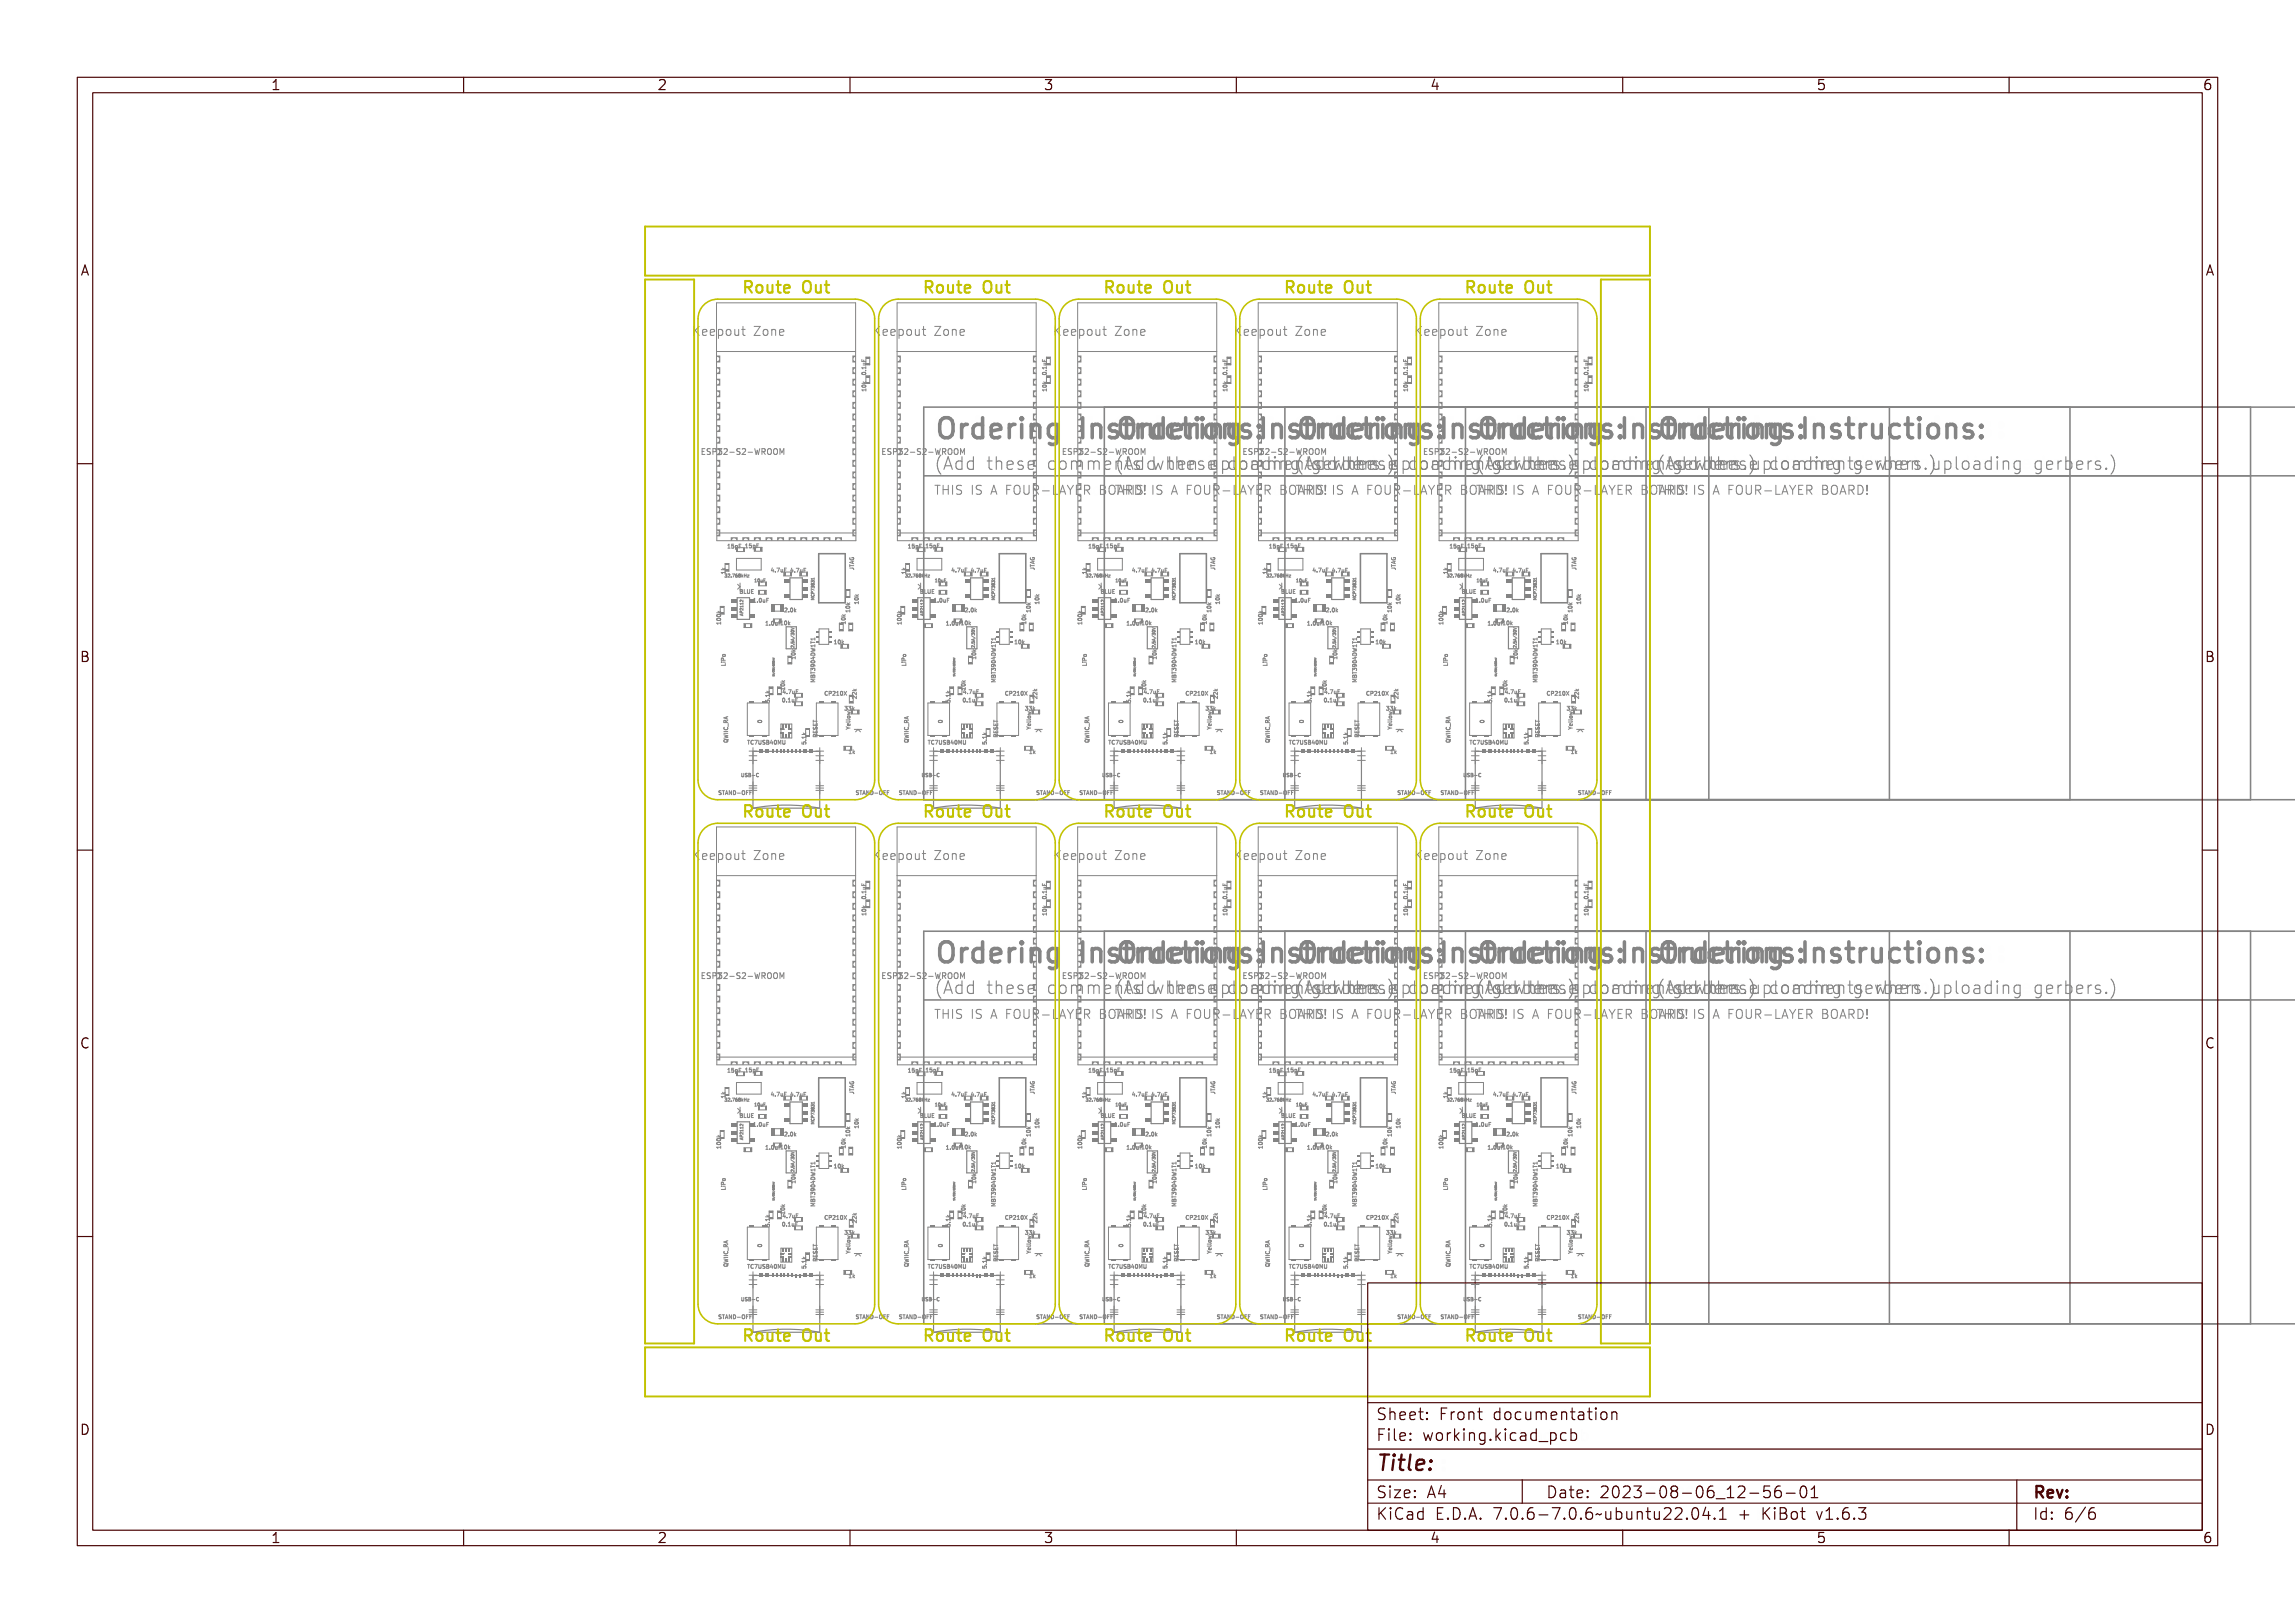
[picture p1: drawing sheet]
<svg xmlns="http://www.w3.org/2000/svg" width="297mm" height="210mm" viewBox="0 0 297 210" stroke-linecap="round" stroke-linejoin="round" font-family="sans-serif">
<defs><g id="words">
<g font-size="3.5" fill="#848484">
<text x="120.8" y="56.5">Ordering Instructions:</text>
<text x="144.2" y="56.5">Ordering Instructions:</text>
<text x="190.9" y="56.5">Ordering Instructions:</text>
<text x="214.3" y="56.5">Ordering Instructions:</text>
<text x="120.8" y="124.4">Ordering Instructions:</text>
<text x="144.2" y="124.4">Ordering Instructions:</text>
<text x="190.9" y="124.4">Ordering Instructions:</text>
<text x="214.3" y="124.4">Ordering Instructions:</text>
</g>
<text font-size="2.7" fill="#480000" x="178" y="190.3">Title:</text>
<g font-size="2.2" fill="#848484">
<text x="120.8" y="60.7">(Add these comments when uploading gerbers.)</text>
<text x="167.6" y="60.7">(Add these comments when uploading gerbers.)</text>
<text x="190.9" y="60.7">(Add these comments when uploading gerbers.)</text>
<text x="214.3" y="60.7">(Add these comments when uploading gerbers.)</text>
<text x="120.8" y="128.5">(Add these comments when uploading gerbers.)</text>
<text x="167.6" y="128.5">(Add these comments when uploading gerbers.)</text>
<text x="190.9" y="128.5">(Add these comments when uploading gerbers.)</text>
<text x="214.3" y="128.5">(Add these comments when uploading gerbers.)</text>
</g>
<g font-size="2" fill="#c2c200">
<text x="96.3" y="37.9">Route Out</text>
<text x="119.7" y="37.9">Route Out</text>
<text x="143" y="37.9">Route Out</text>
<text x="166.4" y="37.9">Route Out</text>
<text x="189.8" y="37.9">Route Out</text>
<text x="96.3" y="105.8">Route Out</text>
<text x="119.7" y="105.8">Route Out</text>
<text x="143" y="105.8">Route Out</text>
<text x="166.4" y="105.8">Route Out</text>
<text x="189.8" y="105.8">Route Out</text>
<text x="96.3" y="173.6">Route Out</text>
<text x="119.7" y="173.6">Route Out</text>
<text x="143" y="173.6">Route Out</text>
<text x="166.4" y="173.6">Route Out</text>
<text x="189.8" y="173.6">Route Out</text>
</g>
<g font-size="2" fill="#480000">
<text x="178" y="183.7">Sheet: Front documentation</text>
<text x="178" y="186.5">File: working.kicad_pcb</text>
<text x="178" y="193.9">Size: A4</text>
<text x="178" y="196.6">KiCad E.D.A. 7.0.6-7.0.6~ubuntu22.04.1 + KiBot v1.6.3</text>
<text x="200" y="193.9">Date: 2023-08-06_12-56-01</text>
<text x="263" y="196.6">Id: 6/6</text>
<text x="263" y="193.9">Rev:</text>
</g>
<g font-size="1.7" fill="#480000">
<text x="35" y="11.7">1</text>
<text x="85" y="11.7">2</text>
<text x="135" y="11.7">3</text>
<text x="185" y="11.7">4</text>
<text x="235" y="11.7">5</text>
<text x="285" y="11.7">6</text>
<text x="10.5" y="35.7">A</text>
<text x="285.5" y="35.7">A</text>
<text x="10.5" y="85.6">B</text>
<text x="285.5" y="85.6">B</text>
<text x="10.5" y="135.7">C</text>
<text x="285.5" y="135.7">C</text>
<text x="10.5" y="185.6">D</text>
<text x="285.5" y="185.6">D</text>
<text x="35" y="199.7">1</text>
<text x="85" y="199.7">2</text>
<text x="135" y="199.7">3</text>
<text x="185" y="199.7">4</text>
<text x="235" y="199.7">5</text>
<text x="285" y="199.7">6</text>
</g>
<g font-size="1.6" fill="#848484">
<text x="90.5" y="43.4">Keepout Zone</text>
<text x="113.9" y="43.4">Keepout Zone</text>
<text x="137.2" y="43.4">Keepout Zone</text>
<text x="160.6" y="43.4">Keepout Zone</text>
<text x="184" y="43.4">Keepout Zone</text>
<text x="120.8" y="64.1">THIS IS A FOUR-LAYER BOARD!</text>
<text x="144.2" y="64.1">THIS IS A FOUR-LAYER BOARD!</text>
<text x="167.6" y="64.1">THIS IS A FOUR-LAYER BOARD!</text>
<text x="190.9" y="64.1">THIS IS A FOUR-LAYER BOARD!</text>
<text x="214.3" y="64.1">THIS IS A FOUR-LAYER BOARD!</text>
<text x="90.5" y="111.2">Keepout Zone</text>
<text x="113.9" y="111.2">Keepout Zone</text>
<text x="137.2" y="111.2">Keepout Zone</text>
<text x="160.6" y="111.2">Keepout Zone</text>
<text x="184" y="111.2">Keepout Zone</text>
<text x="120.8" y="131.9">THIS IS A FOUR-LAYER BOARD!</text>
<text x="144.2" y="131.9">THIS IS A FOUR-LAYER BOARD!</text>
<text x="167.6" y="131.9">THIS IS A FOUR-LAYER BOARD!</text>
<text x="190.9" y="131.9">THIS IS A FOUR-LAYER BOARD!</text>
<text x="214.3" y="131.9">THIS IS A FOUR-LAYER BOARD!</text>
</g>
<g font-size="1" fill="#848484">
<text x="93.2" y="58.8">ESP32-S2-WROOM</text>
<text x="116.6" y="58.8">ESP32-S2-WROOM</text>
<text x="139.9" y="58.8">ESP32-S2-WROOM</text>
<text x="163.3" y="58.8">ESP32-S2-WROOM</text>
<text x="186.7" y="58.8">ESP32-S2-WROOM</text>
<text x="93.2" y="126.7">ESP32-S2-WROOM</text>
<text x="116.6" y="126.7">ESP32-S2-WROOM</text>
<text x="139.9" y="126.7">ESP32-S2-WROOM</text>
<text x="163.3" y="126.7">ESP32-S2-WROOM</text>
<text x="186.7" y="126.7">ESP32-S2-WROOM</text>
</g>
<g font-size=".7" fill="#848484">
<text x="112.1" y="48.4" transform="rotate(-90 112.1 48.4)">0.1uF</text>
<text x="112.1" y="50.5" transform="rotate(-90 112.1 50.5)">10k</text>
<text x="135.4" y="48.4" transform="rotate(-90 135.4 48.4)">0.1uF</text>
<text x="135.4" y="50.5" transform="rotate(-90 135.4 50.5)">10k</text>
<text x="158.8" y="48.4" transform="rotate(-90 158.8 48.4)">0.1uF</text>
<text x="158.8" y="50.5" transform="rotate(-90 158.8 50.5)">10k</text>
<text x="182.2" y="50.5" transform="rotate(-90 182.2 50.5)">10k</text>
<text x="205.5" y="48.4" transform="rotate(-90 205.5 48.4)">0.1uF</text>
<text x="205.6" y="50.5" transform="rotate(-90 205.6 50.5)">10k</text>
<text x="94.4" y="71">15pF</text>
<text x="96.7" y="70.9">15pF</text>
<text x="117.8" y="71">15pF</text>
<text x="120.1" y="70.9">15pF</text>
<text x="141.1" y="71">15pF</text>
<text x="143.4" y="70.9">15pF</text>
<text x="164.5" y="71">15pF</text>
<text x="166.8" y="70.9">15pF</text>
<text x="187.9" y="71">15pF</text>
<text x="190.2" y="70.9">15pF</text>
<text x="93.9" y="74.2" transform="rotate(-90 93.9 74.2)">1k</text>
<text x="95.6" y="76.8">BLUE</text>
<text x="97.6" y="78">1.0uF</text>
<text x="99.9" y="74">4.7uF 4.7uF</text>
<text x="110.5" y="73.8" transform="rotate(-90 110.5 73.8)">JTAG</text>
<text x="119" y="76.8">BLUE</text>
<text x="120.9" y="78">1.0uF</text>
<text x="123.2" y="74">4.7uF 4.7uF</text>
<text x="133.9" y="73.8" transform="rotate(-90 133.9 73.8)">JTAG</text>
<text x="140.6" y="74.2" transform="rotate(-90 140.6 74.2)">1k</text>
<text x="142.3" y="76.8">BLUE</text>
<text x="144.3" y="78">1.0uF</text>
<text x="146.6" y="74">4.7uF 4.7uF</text>
<text x="157.2" y="73.8" transform="rotate(-90 157.2 73.8)">JTAG</text>
<text x="164" y="74.2" transform="rotate(-90 164 74.2)">1k</text>
<text x="165.7" y="76.8">BLUE</text>
<text x="167.7" y="78">1.0uF</text>
<text x="170" y="74">4.7uF 4.7uF</text>
<text x="180.6" y="73.8" transform="rotate(-90 180.6 73.8)">JTAG</text>
<text x="187.3" y="74.2" transform="rotate(-90 187.3 74.2)">1k</text>
<text x="189.1" y="76.8">BLUE</text>
<text x="191" y="78">1.0uF</text>
<text x="193.3" y="74">4.7uF 4.7uF</text>
<text x="204" y="73.8" transform="rotate(-90 204 73.8)">JTAG</text>
<text x="93.3" y="80.6" transform="rotate(-90 93.3 80.6)">100k</text>
<text x="99" y="80.9">1.0uF 10k</text>
<text x="101.5" y="79.2">2.0k</text>
<text x="108.1" y="83.3">10k</text>
<text x="109.4" y="80.6" transform="rotate(-90 109.4 80.6)">10k</text>
<text x="110" y="79.4" transform="rotate(-90 110 79.4)">10k</text>
<text x="111.1" y="78" transform="rotate(-90 111.1 78)">10k</text>
<text x="116.7" y="80.6" transform="rotate(-90 116.7 80.6)">100k</text>
<text x="122.3" y="80.9">1.0uF 10k</text>
<text x="124.9" y="79.2">2.0k</text>
<text x="131.5" y="83.3">10k</text>
<text x="132.8" y="80.6" transform="rotate(-90 132.8 80.6)">10k</text>
<text x="133.4" y="79.4" transform="rotate(-90 133.4 79.4)">10k</text>
<text x="134.5" y="78" transform="rotate(-90 134.5 78)">10k</text>
<text x="140" y="80.6" transform="rotate(-90 140 80.6)">100k</text>
<text x="145.7" y="80.9">1.0uF 10k</text>
<text x="148.3" y="79.2">2.0k</text>
<text x="154.8" y="83.3">10k</text>
<text x="156.2" y="80.6" transform="rotate(-90 156.2 80.6)">10k</text>
<text x="156.7" y="79.4" transform="rotate(-90 156.7 79.4)">10k</text>
<text x="157.8" y="78" transform="rotate(-90 157.8 78)">10k</text>
<text x="163.4" y="80.6" transform="rotate(-90 163.4 80.6)">100k</text>
<text x="169.1" y="80.9">1.0uF 10k</text>
<text x="171.6" y="79.2">2.0k</text>
<text x="178.2" y="83.3">10k</text>
<text x="179.5" y="80.6" transform="rotate(-90 179.5 80.6)">10k</text>
<text x="180.1" y="79.4" transform="rotate(-90 180.1 79.4)">10k</text>
<text x="181.2" y="78" transform="rotate(-90 181.2 78)">10k</text>
<text x="192.4" y="80.9">1.0uF 10k</text>
<text x="195" y="79.2">2.0k</text>
<text x="201.6" y="83.3">10k</text>
<text x="202.9" y="80.6" transform="rotate(-90 202.9 80.6)">10k</text>
<text x="203.5" y="79.4" transform="rotate(-90 203.5 79.4)">10k</text>
<text x="204.6" y="78" transform="rotate(-90 204.6 78)">10k</text>
<text x="93.9" y="86.2" transform="rotate(-90 93.9 86.2)">LiPo</text>
<text x="101.4" y="89.8">4.7uF</text>
<text x="101.6" y="89.4" transform="rotate(-90 101.6 89.4)">10k</text>
<text x="102.9" y="85.4" transform="rotate(-90 102.9 85.4)">10k</text>
<text x="105.5" y="87.3" transform="rotate(-90 105.5 87.3)">MBT3904DW1T1</text>
<text x="106.6" y="90">CP210X</text>
<text x="117.3" y="86.2" transform="rotate(-90 117.3 86.2)">LiPo</text>
<text x="124.7" y="89.8">4.7uF</text>
<text x="126.3" y="85.4" transform="rotate(-90 126.3 85.4)">10k</text>
<text x="128.8" y="87.3" transform="rotate(-90 128.8 87.3)">MBT3904DW1T1</text>
<text x="130" y="90">CP210X</text>
<text x="140.6" y="86.2" transform="rotate(-90 140.6 86.2)">LiPo</text>
<text x="148.1" y="89.8">4.7uF</text>
<text x="148.3" y="89.4" transform="rotate(-90 148.3 89.4)">10k</text>
<text x="149.7" y="85.4" transform="rotate(-90 149.7 85.4)">10k</text>
<text x="152.2" y="87.3" transform="rotate(-90 152.2 87.3)">MBT3904DW1T1</text>
<text x="153.3" y="90">CP210X</text>
<text x="164" y="86.2" transform="rotate(-90 164 86.2)">LiPo</text>
<text x="171.5" y="89.8">4.7uF</text>
<text x="171.7" y="89.4" transform="rotate(-90 171.7 89.4)">10k</text>
<text x="173" y="85.4" transform="rotate(-90 173 85.4)">10k</text>
<text x="176.7" y="90">CP210X</text>
<text x="187.4" y="86.2" transform="rotate(-90 187.4 86.2)">LiPo</text>
<text x="194.8" y="89.8">4.7uF</text>
<text x="195" y="89.4" transform="rotate(-90 195 89.4)">10k</text>
<text x="196.4" y="85.4" transform="rotate(-90 196.4 85.4)">10k</text>
<text x="199" y="87.3" transform="rotate(-90 199 87.3)">MBT3904DW1T1</text>
<text x="200.1" y="90">CP210X</text>
<text x="98.6" y="93.5" transform="rotate(-90 98.6 93.5)">0</text>
<text x="99.6" y="90.9" transform="rotate(-90 99.6 90.9)">5.1k</text>
<text x="101.3" y="90.9">0.1uF</text>
<text x="105.8" y="95.1" transform="rotate(-90 105.8 95.1)">RESET</text>
<text x="109.5" y="91.9">33k</text>
<text x="110" y="94.5" transform="rotate(-90 110 94.5)">Yellow</text>
<text x="110.8" y="90.5" transform="rotate(-90 110.8 90.5)">22k</text>
<text x="122" y="93.5" transform="rotate(-90 122 93.5)">0</text>
<text x="123" y="90.9" transform="rotate(-90 123 90.9)">5.1k</text>
<text x="124.7" y="90.9">0.1uF</text>
<text x="132.8" y="91.9">33k</text>
<text x="133.4" y="94.5" transform="rotate(-90 133.4 94.5)">Yellow</text>
<text x="134.2" y="90.5" transform="rotate(-90 134.2 90.5)">22k</text>
<text x="145.3" y="93.5" transform="rotate(-90 145.3 93.5)">0</text>
<text x="146.3" y="90.9" transform="rotate(-90 146.3 90.9)">5.1k</text>
<text x="148" y="90.9">0.1uF</text>
<text x="152.5" y="95.1" transform="rotate(-90 152.5 95.1)">RESET</text>
<text x="156.2" y="91.9">33k</text>
<text x="157.6" y="90.5" transform="rotate(-90 157.6 90.5)">22k</text>
<text x="168.7" y="93.5" transform="rotate(-90 168.7 93.5)">0</text>
<text x="169.7" y="90.9" transform="rotate(-90 169.7 90.9)">5.1k</text>
<text x="171.4" y="90.9">0.1uF</text>
<text x="175.9" y="95.1" transform="rotate(-90 175.9 95.1)">RESET</text>
<text x="179.6" y="91.9">33k</text>
<text x="180.1" y="94.5" transform="rotate(-90 180.1 94.5)">Yellow</text>
<text x="181" y="90.5" transform="rotate(-90 181 90.5)">22k</text>
<text x="192.1" y="93.5" transform="rotate(-90 192.1 93.5)">0</text>
<text x="193.1" y="90.9" transform="rotate(-90 193.1 90.9)">5.1k</text>
<text x="194.8" y="90.9">0.1uF</text>
<text x="199.3" y="95.1" transform="rotate(-90 199.3 95.1)">RESET</text>
<text x="202.9" y="91.9">33k</text>
<text x="203.5" y="94.5" transform="rotate(-90 203.5 94.5)">Yellow</text>
<text x="204.3" y="90.5" transform="rotate(-90 204.3 90.5)">22k</text>
<text x="94.2" y="96.2" transform="rotate(-90 94.2 96.2)">QWIIC_RA</text>
<text x="97.7" y="96.3">TC7USB40MU</text>
<text x="109.7" y="97.5">1k</text>
<text x="117.6" y="96.2" transform="rotate(-90 117.6 96.2)">QWIIC_RA</text>
<text x="121" y="96.3">TC7USB40MU</text>
<text x="127.7" y="96.3" transform="rotate(-90 127.7 96.3)">5.1k</text>
<text x="133.1" y="97.5">1k</text>
<text x="140.9" y="96.2" transform="rotate(-90 140.9 96.2)">QWIIC_RA</text>
<text x="144.4" y="96.3">TC7USB40MU</text>
<text x="151.1" y="96.3" transform="rotate(-90 151.1 96.3)">5.1k</text>
<text x="156.5" y="97.5">1k</text>
<text x="164.3" y="96.2" transform="rotate(-90 164.3 96.2)">QWIIC_RA</text>
<text x="167.8" y="96.3">TC7USB40MU</text>
<text x="179.8" y="97.5">1k</text>
<text x="187.7" y="96.2" transform="rotate(-90 187.7 96.2)">QWIIC_RA</text>
<text x="191.1" y="96.3">TC7USB40MU</text>
<text x="197.8" y="96.3" transform="rotate(-90 197.8 96.3)">5.1k</text>
<text x="203.2" y="97.5">1k</text>
<text x="92.9" y="102.8">STAND-OFF</text>
<text x="110.7" y="102.8">STAND-OFF</text>
<text x="116.2" y="102.8">STAND-OFF</text>
<text x="134" y="102.8">STAND-OFF</text>
<text x="139.6" y="102.8">STAND-OFF</text>
<text x="157.4" y="102.8">STAND-OFF</text>
<text x="163" y="102.8">STAND-OFF</text>
<text x="180.8" y="102.8">STAND-OFF</text>
<text x="186.3" y="102.8">STAND-OFF</text>
<text x="204.1" y="102.8">STAND-OFF</text>
<text x="112.1" y="116.3" transform="rotate(-90 112.1 116.3)">0.1uF</text>
<text x="112.1" y="118.3" transform="rotate(-90 112.1 118.3)">10k</text>
<text x="135.4" y="116.3" transform="rotate(-90 135.4 116.3)">0.1uF</text>
<text x="135.4" y="118.3" transform="rotate(-90 135.4 118.3)">10k</text>
<text x="158.8" y="116.3" transform="rotate(-90 158.8 116.3)">0.1uF</text>
<text x="158.8" y="118.3" transform="rotate(-90 158.8 118.3)">10k</text>
<text x="182.2" y="116.3" transform="rotate(-90 182.2 116.3)">0.1uF</text>
<text x="182.2" y="118.3" transform="rotate(-90 182.2 118.3)">10k</text>
<text x="205.5" y="116.3" transform="rotate(-90 205.5 116.3)">0.1uF</text>
<text x="205.6" y="118.3" transform="rotate(-90 205.6 118.3)">10k</text>
<text x="93.9" y="142" transform="rotate(-90 93.9 142)">1k</text>
<text x="94.4" y="138.8">15pF</text>
<text x="96.7" y="138.7">15pF</text>
<text x="99.9" y="141.9">4.7uF 4.7uF</text>
<text x="110.5" y="141.7" transform="rotate(-90 110.5 141.7)">JTAG</text>
<text x="117.2" y="142" transform="rotate(-90 117.2 142)">1k</text>
<text x="117.8" y="138.8">15pF</text>
<text x="120.1" y="138.7">15pF</text>
<text x="123.2" y="141.9">4.7uF 4.7uF</text>
<text x="140.6" y="142" transform="rotate(-90 140.6 142)">1k</text>
<text x="141.1" y="138.8">15pF</text>
<text x="143.4" y="138.7">15pF</text>
<text x="146.6" y="141.9">4.7uF 4.7uF</text>
<text x="157.2" y="141.7" transform="rotate(-90 157.2 141.7)">JTAG</text>
<text x="164" y="142" transform="rotate(-90 164 142)">1k</text>
<text x="164.5" y="138.8">15pF</text>
<text x="166.8" y="138.7">15pF</text>
<text x="170" y="141.9">4.7uF 4.7uF</text>
<text x="180.6" y="141.7" transform="rotate(-90 180.6 141.7)">JTAG</text>
<text x="187.3" y="142" transform="rotate(-90 187.3 142)">1k</text>
<text x="187.9" y="138.8">15pF</text>
<text x="190.2" y="138.7">15pF</text>
<text x="193.3" y="141.9">4.7uF 4.7uF</text>
<text x="204" y="141.7" transform="rotate(-90 204 141.7)">JTAG</text>
<text x="93.3" y="148.4" transform="rotate(-90 93.3 148.4)">100k</text>
<text x="95.6" y="144.6">BLUE</text>
<text x="97.6" y="145.8">1.0uF</text>
<text x="99" y="148.7">1.0uF 10k</text>
<text x="101.5" y="147">2.0k</text>
<text x="109.4" y="148.4" transform="rotate(-90 109.4 148.4)">10k</text>
<text x="110" y="147.2" transform="rotate(-90 110 147.2)">10k</text>
<text x="111.1" y="145.8" transform="rotate(-90 111.1 145.8)">10k</text>
<text x="116.7" y="148.4" transform="rotate(-90 116.7 148.4)">100k</text>
<text x="119" y="144.6">BLUE</text>
<text x="120.9" y="145.8">1.0uF</text>
<text x="122.3" y="148.7">1.0uF 10k</text>
<text x="124.9" y="147">2.0k</text>
<text x="132.8" y="148.4" transform="rotate(-90 132.8 148.4)">10k</text>
<text x="133.4" y="147.2" transform="rotate(-90 133.4 147.2)">10k</text>
<text x="134.5" y="145.8" transform="rotate(-90 134.5 145.8)">10k</text>
<text x="140" y="148.4" transform="rotate(-90 140 148.4)">100k</text>
<text x="142.3" y="144.6">BLUE</text>
<text x="144.3" y="145.8">1.0uF</text>
<text x="145.7" y="148.7">1.0uF 10k</text>
<text x="148.3" y="147">2.0k</text>
<text x="156.2" y="148.4" transform="rotate(-90 156.2 148.4)">10k</text>
<text x="156.7" y="147.2" transform="rotate(-90 156.7 147.2)">10k</text>
<text x="157.8" y="145.8" transform="rotate(-90 157.8 145.8)">10k</text>
<text x="163.4" y="148.4" transform="rotate(-90 163.4 148.4)">100k</text>
<text x="165.7" y="144.6">BLUE</text>
<text x="167.7" y="145.8">1.0uF</text>
<text x="169.1" y="148.7">1.0uF 10k</text>
<text x="171.6" y="147">2.0k</text>
<text x="179.5" y="148.4" transform="rotate(-90 179.5 148.4)">10k</text>
<text x="180.1" y="147.2" transform="rotate(-90 180.1 147.2)">10k</text>
<text x="181.2" y="145.8" transform="rotate(-90 181.2 145.8)">10k</text>
<text x="186.8" y="148.4" transform="rotate(-90 186.8 148.4)">100k</text>
<text x="189.1" y="144.6">BLUE</text>
<text x="191" y="145.8">1.0uF</text>
<text x="192.4" y="148.7">1.0uF 10k</text>
<text x="195" y="147">2.0k</text>
<text x="203.5" y="147.2" transform="rotate(-90 203.5 147.2)">10k</text>
<text x="204.6" y="145.8" transform="rotate(-90 204.6 145.8)">10k</text>
<text x="93.9" y="154" transform="rotate(-90 93.9 154)">LiPo</text>
<text x="102.9" y="153.2" transform="rotate(-90 102.9 153.2)">10k</text>
<text x="105.5" y="155.1" transform="rotate(-90 105.5 155.1)">MBT3904DW1T1</text>
<text x="108.1" y="151.2">10k</text>
<text x="117.3" y="154" transform="rotate(-90 117.3 154)">LiPo</text>
<text x="126.3" y="153.2" transform="rotate(-90 126.3 153.2)">10k</text>
<text x="128.8" y="155.1" transform="rotate(-90 128.8 155.1)">MBT3904DW1T1</text>
<text x="131.5" y="151.2">10k</text>
<text x="140.6" y="154" transform="rotate(-90 140.6 154)">LiPo</text>
<text x="149.7" y="153.2" transform="rotate(-90 149.7 153.2)">10k</text>
<text x="152.2" y="155.1" transform="rotate(-90 152.2 155.1)">MBT3904DW1T1</text>
<text x="154.8" y="151.2">10k</text>
<text x="164" y="154" transform="rotate(-90 164 154)">LiPo</text>
<text x="173" y="153.2" transform="rotate(-90 173 153.2)">10k</text>
<text x="175.6" y="155.1" transform="rotate(-90 175.6 155.1)">MBT3904DW1T1</text>
<text x="178.2" y="151.2">10k</text>
<text x="187.4" y="154" transform="rotate(-90 187.4 154)">LiPo</text>
<text x="196.4" y="153.2" transform="rotate(-90 196.4 153.2)">10k</text>
<text x="199" y="155.1" transform="rotate(-90 199 155.1)">MBT3904DW1T1</text>
<text x="201.6" y="151.2">10k</text>
<text x="98.6" y="161.3" transform="rotate(-90 98.6 161.3)">0</text>
<text x="99.6" y="158.7" transform="rotate(-90 99.6 158.7)">5.1k</text>
<text x="101.3" y="158.7">0.1uF</text>
<text x="101.4" y="157.6">4.7uF</text>
<text x="101.6" y="157.2" transform="rotate(-90 101.6 157.2)">10k</text>
<text x="106.6" y="157.8">CP210X</text>
<text x="109.5" y="159.7">33k</text>
<text x="110.8" y="158.4" transform="rotate(-90 110.8 158.4)">22k</text>
<text x="122" y="161.3" transform="rotate(-90 122 161.3)">0</text>
<text x="123" y="158.7" transform="rotate(-90 123 158.7)">5.1k</text>
<text x="124.7" y="158.7">0.1uF</text>
<text x="124.7" y="157.6">4.7uF</text>
<text x="124.9" y="157.2" transform="rotate(-90 124.9 157.2)">10k</text>
<text x="130" y="157.8">CP210X</text>
<text x="132.8" y="159.7">33k</text>
<text x="134.2" y="158.4" transform="rotate(-90 134.2 158.4)">22k</text>
<text x="145.3" y="161.3" transform="rotate(-90 145.3 161.3)">0</text>
<text x="146.3" y="158.7" transform="rotate(-90 146.3 158.7)">5.1k</text>
<text x="148" y="158.7">0.1uF</text>
<text x="148.1" y="157.6">4.7uF</text>
<text x="148.3" y="157.2" transform="rotate(-90 148.3 157.2)">10k</text>
<text x="153.3" y="157.8">CP210X</text>
<text x="156.2" y="159.7">33k</text>
<text x="157.6" y="158.4" transform="rotate(-90 157.6 158.4)">22k</text>
<text x="169.7" y="158.7" transform="rotate(-90 169.7 158.7)">5.1k</text>
<text x="171.4" y="158.7">0.1uF</text>
<text x="171.5" y="157.6">4.7uF</text>
<text x="171.7" y="157.2" transform="rotate(-90 171.7 157.2)">10k</text>
<text x="176.7" y="157.8">CP210X</text>
<text x="179.6" y="159.7">33k</text>
<text x="181" y="158.4" transform="rotate(-90 181 158.4)">22k</text>
<text x="192.1" y="161.3" transform="rotate(-90 192.1 161.3)">0</text>
<text x="193.1" y="158.7" transform="rotate(-90 193.1 158.7)">5.1k</text>
<text x="194.8" y="158.7">0.1uF</text>
<text x="194.8" y="157.6">4.7uF</text>
<text x="195" y="157.2" transform="rotate(-90 195 157.2)">10k</text>
<text x="200.1" y="157.8">CP210X</text>
<text x="202.9" y="159.7">33k</text>
<text x="204.3" y="158.4" transform="rotate(-90 204.3 158.4)">22k</text>
<text x="94.2" y="164" transform="rotate(-90 94.2 164)">QWIIC_RA</text>
<text x="97.7" y="164.1">TC7USB40MU</text>
<text x="104.3" y="164.1" transform="rotate(-90 104.3 164.1)">5.1k</text>
<text x="105.8" y="162.9" transform="rotate(-90 105.8 162.9)">RESET</text>
<text x="109.7" y="165.4">1k</text>
<text x="110" y="162.3" transform="rotate(-90 110 162.3)">Yellow</text>
<text x="117.6" y="164" transform="rotate(-90 117.6 164)">QWIIC_RA</text>
<text x="121" y="164.1">TC7USB40MU</text>
<text x="127.7" y="164.1" transform="rotate(-90 127.7 164.1)">5.1k</text>
<text x="133.1" y="165.4">1k</text>
<text x="133.4" y="162.3" transform="rotate(-90 133.4 162.3)">Yellow</text>
<text x="140.9" y="164" transform="rotate(-90 140.9 164)">QWIIC_RA</text>
<text x="144.4" y="164.1">TC7USB40MU</text>
<text x="151.1" y="164.1" transform="rotate(-90 151.1 164.1)">5.1k</text>
<text x="156.5" y="165.4">1k</text>
<text x="156.8" y="162.3" transform="rotate(-90 156.8 162.3)">Yellow</text>
<text x="164.3" y="164" transform="rotate(-90 164.3 164)">QWIIC_RA</text>
<text x="167.8" y="164.1">TC7USB40MU</text>
<text x="174.4" y="164.1" transform="rotate(-90 174.4 164.1)">5.1k</text>
<text x="175.9" y="162.9" transform="rotate(-90 175.9 162.9)">RESET</text>
<text x="179.8" y="165.4">1k</text>
<text x="187.7" y="164" transform="rotate(-90 187.7 164)">QWIIC_RA</text>
<text x="191.1" y="164.1">TC7USB40MU</text>
<text x="197.8" y="164.1" transform="rotate(-90 197.8 164.1)">5.1k</text>
<text x="199.3" y="162.9" transform="rotate(-90 199.3 162.9)">RESET</text>
<text x="203.2" y="165.4">1k</text>
<text x="203.5" y="162.3" transform="rotate(-90 203.5 162.3)">Yellow</text>
<text x="92.9" y="170.7">STAND-OFF</text>
<text x="110.7" y="170.7">STAND-OFF</text>
<text x="116.2" y="170.7">STAND-OFF</text>
<text x="134" y="170.7">STAND-OFF</text>
<text x="139.6" y="170.7">STAND-OFF</text>
<text x="157.4" y="170.7">STAND-OFF</text>
<text x="163" y="170.7">STAND-OFF</text>
<text x="180.8" y="170.7">STAND-OFF</text>
<text x="186.3" y="170.7">STAND-OFF</text>
<text x="204.1" y="170.7">STAND-OFF</text>
</g>
<g font-size=".6" fill="#848484">
<text x="95.8" y="100.5">USB-C</text>
<text x="119.2" y="100.5">USB-C</text>
<text x="142.6" y="100.5">USB-C</text>
<text x="166" y="100.5">USB-C</text>
<text x="189.3" y="100.5">USB-C</text>
<text x="95.8" y="168.4">USB-C</text>
<text x="119.2" y="168.4">USB-C</text>
<text x="142.6" y="168.4">USB-C</text>
<text x="166" y="168.4">USB-C</text>
<text x="189.3" y="168.4">USB-C</text>
</g>
<g font-size=".5" fill="#848484">
<text x="94.1" y="74.7">32.768kHz</text>
<text x="97.9" y="75.3">10uF</text>
<text x="117.5" y="74.7">32.768kHz</text>
<text x="121.2" y="75.3">10uF</text>
<text x="140.8" y="74.7">32.768kHz</text>
<text x="144.6" y="75.3">10uF</text>
<text x="164.2" y="74.7">32.768kHz</text>
<text x="168" y="75.3">10uF</text>
<text x="187.6" y="74.7">32.768kHz</text>
<text x="191.3" y="75.3">10uF</text>
<text x="94.1" y="142.5">32.768kHz</text>
<text x="97.9" y="143.1">10uF</text>
<text x="117.5" y="142.5">32.768kHz</text>
<text x="121.2" y="143.1">10uF</text>
<text x="140.8" y="142.5">32.768kHz</text>
<text x="144.6" y="143.1">10uF</text>
<text x="164.2" y="142.5">32.768kHz</text>
<text x="168" y="143.1">10uF</text>
<text x="187.6" y="142.5">32.768kHz</text>
<text x="191.3" y="143.1">10uF</text>
</g>
</g></defs>
<g fill="none" stroke="#848484" stroke-width=".13">
<path d="M89.8 42.2v1.2M90 42.7l.5 .7M90.5 42.2l-.7 .7M90.6 42.2h.1v.5l.5-.5h.2l-.4 .5 .4 .7h-.2l-.3-.6-.2 .1v.5h-.1zM90.9 58.4h.2M91.2 58.1h-.3v.7h.3M91.6 42.6a.38 .38 0 0 1 .5-.1 .38 .38 0 0 1 .2 .5h-.6a.33 .33 0 0 0 .2 .3 .33 .33 0 0 0 .3-.1v.1a.47 .47 0 0 1-.6-.1 .47 .47 0 0 1 0-.6zM91.7 42.7l.3-.1 .1 .3h-.4zM91.9 58.1h-.4v.2l.4 .2v.2l-.1 .1h-.3M92.3 58.4h.3l.1-.3h-.4v.7M92.6 42.6a.38 .38 0 0 1 .4-.1 .38 .38 0 0 1 .2 .5h-.6a.33 .33 0 0 0 .2 .3 .33 .33 0 0 0 .4-.1v.1a.47 .47 0 0 1-.6-.1 .47 .47 0 0 1 0-.6zM92.7 42.7l.2-.1 .2 .3h-.5z"/>
<path d="M92.9 58.1h.5M92.9 58.7l.1 .1M93.3 58.1h.4v.1h-.3v.2h.3v.1h-.3v.3h.3h-.4zM93.4 42.5h.2v.1l.1-.1a.42 .42 0 0 1 .4 .4 .42 .42 0 0 1-.4 .4l-.1-.1v.5h-.2zM93.6 42.7l.1-.1a.31 .31 0 0 1 .3 .3 .31 .31 0 0 1-.3 .3l-.1-.1zM93.9 58.2l.3-.1h.1v.1a.15 .15 0 0 0-.3 0 .15 .15 0 0 0 .2 .2 .23 .23 0 0 1 .1 .4 .23 .23 0 0 1-.4-.1 .17 .17 0 0 0 .2 .1 .17 .17 0 0 0 .1-.3 .23 .23 0 0 1-.3-.1 .23 .23 0 0 1 0-.2zM94.4 42.6a.4 .4 0 0 1 .7 .3 .4 .4 0 0 1-.7 .4l-.1-.4zM94.5 58.1h.2a.24 .24 0 0 1 .3 .3 .24 .24 0 0 1-.4 .1v.3h-.1zM94.5 42.7l.1-.1a.31 .31 0 0 1 .3 .3 .31 .31 0 0 1-.3 .3l-.1-.1zM94.6 58.2h.1a.14 .14 0 0 1 .2 .1 .14 .14 0 0 1-.2 .2h-.1zM95.1 58.1a.22 .22 0 0 1 .3 0 .22 .22 0 0 1 0 .3 .23 .23 0 0 1 .1 .4 .23 .23 0 0 1-.4-.1 .17 .17 0 0 0 .3 .1 .17 .17 0 0 0 0-.2 .17 .17 0 0 0-.2-.1l.1-.1a.14 .14 0 0 0 .1-.2 .14 .14 0 0 0-.2 0zM95.3 42.5h.2v.6l.1 .2 .2-.2v-.6h.2v.9h-.2v-.2a.28 .28 0 0 1-.3 .2 .28 .28 0 0 1-.2-.4z"/>
<path d="M95.7 58.1a.26 .26 0 0 1 .4 .1 .26 .26 0 0 1-.1 .4l-.2 .2h.3h-.4l.3-.3a.18 .18 0 0 0 0-.3 .18 .18 0 0 0-.3 0zM96.4 58.5h.3v.1h-.3zM96.4 42.3h.2v.2h.3v.1h-.3v.6h.3v.2h-.2a.24 .24 0 0 1-.3-.3v-.5h-.2v-.1h.2zM97 58.2l.2-.1h.1v.1a.15 .15 0 0 0-.3 0 .15 .15 0 0 0 .2 .2 .23 .23 0 0 1 .1 .4 .23 .23 0 0 1-.4-.1 .17 .17 0 0 0 .2 .1 .17 .17 0 0 0 .1-.3 .23 .23 0 0 1-.3-.1 .23 .23 0 0 1 .1-.2zM97.5 58.1a.26 .26 0 0 1 .4 .1 .26 .26 0 0 1-.1 .4l-.2 .2h.4h-.5l.3-.3a.18 .18 0 0 0 0-.3 .18 .18 0 0 0-.3 0zM98.1 42.2h.8l-.6 1h.6v.2h-.8l.6-1.1h-.6zM98.2 58.5h.3v.1h-.3zM98.6 58.1h.1l.1 .6 .1-.4h.1l.1 .4v-.6h.1l-.1 .7h-.1l-.1-.4-.1 .4zM99.1 42.6a.4 .4 0 0 1 .6 .3 .4 .4 0 0 1-.6 .4l-.1-.4zM99.2 42.7l.1-.1a.31 .31 0 0 1 .3 .3 .31 .31 0 0 1-.3 .3l-.1-.1zM99.3 58.1h.2a.2 .2 0 0 1 .3 .1 .2 .2 0 0 1-.2 .3l.3 .3h-.2l-.2-.3h-.1v.3h-.1zM99.4 58.2h.1a.13 .13 0 0 1 .2 .1 .13 .13 0 0 1-.2 .1h-.1z"/>
<path d="M100 58.2v-.1a.36 .36 0 0 1 .4 .4 .36 .36 0 0 1-.4 .3l-.1-.2zM100 42.5h.1v.1a.28 .28 0 0 1 .4-.1 .28 .28 0 0 1 .2 .3v.6h-.2v-.7l-.2-.1-.1 .2-.1 .6h-.1zM100.1 58.2a.3 .3 0 0 1 .2 .3 .3 .3 0 0 1-.2 .3l-.1-.3zM100.6 58.2v-.1a.36 .36 0 0 1 .4 .4 .36 .36 0 0 1-.4 .3l-.1-.2zM100.7 58.2a.3 .3 0 0 1 .2 .3 .3 .3 0 0 1-.2 .3l-.1-.3zM101 42.6a.38 .38 0 0 1 .5-.1 .38 .38 0 0 1 .1 .5h-.6a.33 .33 0 0 0 .2 .3 .33 .33 0 0 0 .4-.1v.1a.47 .47 0 0 1-.6-.1 .47 .47 0 0 1 0-.6zM101.1 58.1h.1l.2 .4 .1-.4h.1v.7h-.1v-.6l-.1 .4-.2-.4v.6h-.1zM101.1 42.7l.3-.1 .1 .3h-.5zM111.6 47.4h.4l.1-.1v.2l-.1-.1h-.4v.1zM111.6 46.4v.2h.2v-.2v.2l.3 .1h-.5zM111.6 50.2h.4l.1-.1v.3l-.1-.1h-.4v.1zM111.6 48.1h.3l.2 .1a.24 .24 0 0 1-.3 .2 .24 .24 0 0 1-.2-.2z"/>
<path d="M111.6 48.2a.22 .22 0 0 1 .4 .1 .22 .22 0 0 1-.4-.1zM111.6 49.7h.3l.2 .1a.24 .24 0 0 1-.3 .2 .24 .24 0 0 1-.2-.2zM111.6 49.8a.22 .22 0 0 1 .4 .1 .22 .22 0 0 1-.4-.1zM111.7 46.9h.4h-.1a.12 .12 0 0 1 .1 .2 .12 .12 0 0 1-.2 0h-.2h.3v-.2zM111.7 49.3l.1 .1 .3-.1-.2 .2 .2 .1h-.5l.3-.1zM112 47.8l.1 .1zM113.2 42.2v1.2M113.3 42.7l.5 .7M113.8 42.2l-.6 .7M114 42.2h.1v.5l.5-.5h.2l-.5 .5 .5 .7h-.2l-.4-.6-.1 .1v.5h-.1zM114.2 58.4h.3M114.6 58.1h-.4v.7h.4"/>
<path d="M115 42.6a.38 .38 0 0 1 .5-.1 .38 .38 0 0 1 .1 .5h-.6a.33 .33 0 0 0 .2 .3 .33 .33 0 0 0 .4-.1v.1a.47 .47 0 0 1-.6-.1 .47 .47 0 0 1 0-.6zM115.1 42.7l.3-.1 .1 .3h-.5zM115.3 58.1h-.4v.2l.3 .2 .1 .2-.1 .1h-.3M115.6 58.4h.4v-.3h-.4v.7M115.9 42.6a.38 .38 0 0 1 .5-.1 .38 .38 0 0 1 .2 .5h-.6a.33 .33 0 0 0 .2 .3 .33 .33 0 0 0 .3-.1v.1a.47 .47 0 0 1-.6-.1 .47 .47 0 0 1 0-.6zM116 42.7l.3-.1 .1 .3h-.4zM116.3 58.1h.5M116.3 58.7v.1M116.7 58.1h.4v.1h-.3v.2h.3v.1h-.3v.3h.3h-.4zM116.8 42.5h.2v.1v-.1a.42 .42 0 0 1 .5 .4 .42 .42 0 0 1-.5 .4v-.1v.5h-.2zM117 42.7l.1-.1a.31 .31 0 0 1 .3 .3 .31 .31 0 0 1-.3 .3l-.1-.1zM117.3 58.2l.2-.1h.2l-.1 .1a.15 .15 0 0 0-.2 0 .15 .15 0 0 0 .1 .2 .23 .23 0 0 1 .1 .4 .23 .23 0 0 1-.3-.1 .17 .17 0 0 0 .2 .1 .17 .17 0 0 0 .1-.3 .23 .23 0 0 1-.3-.1 .23 .23 0 0 1 0-.2z"/>
<path d="M117.8 42.6a.4 .4 0 0 1 .6 .3 .4 .4 0 0 1-.6 .4l-.1-.4zM117.9 58.1h.2a.24 .24 0 0 1 .2 .3 .24 .24 0 0 1-.3 .1v.3h-.1zM117.9 42.7l.1-.1a.31 .31 0 0 1 .3 .3 .31 .31 0 0 1-.3 .3l-.1-.1zM118 58.2h.1a.14 .14 0 0 1 .1 .1 .14 .14 0 0 1-.1 .2h-.1zM118.5 58.1a.22 .22 0 0 1 .3 0 .22 .22 0 0 1 0 .3 .23 .23 0 0 1 0 .4 .23 .23 0 0 1-.3-.1 .17 .17 0 0 0 .2 .1 .17 .17 0 0 0 .1-.2 .17 .17 0 0 0-.2-.1l.1-.1a.14 .14 0 0 0 .1-.2 .15 .15 0 0 0-.3 0zM118.7 42.5h.1v.6l.2 .2 .2-.2v-.6h.1v.9h-.1v-.2a.28 .28 0 0 1-.3 .2 .28 .28 0 0 1-.2-.4zM119.1 58.1a.26 .26 0 0 1 .4 .1 .26 .26 0 0 1-.2 .4l-.1 .2h.3h-.4l.2-.3a.18 .18 0 0 0 .1-.3 .18 .18 0 0 0-.3 0zM119.8 58.5h.2v.1h-.2zM119.8 42.3h.1v.2h.4v.1h-.4l.1 .6h.3v.2h-.2a.24 .24 0 0 1-.3-.3v-.5h-.2v-.1h.2zM120.3 58.2l.3-.1h.1l-.1 .1a.15 .15 0 0 0-.2 0 .15 .15 0 0 0 .1 .2 .23 .23 0 0 1 .2 .4 .23 .23 0 0 1-.4-.1 .17 .17 0 0 0 .2 .1 .17 .17 0 0 0 .1-.3 .23 .23 0 0 1-.3-.1 .23 .23 0 0 1 0-.2zM120.9 58.1a.26 .26 0 0 1 .4 .1 .26 .26 0 0 1-.2 .4l-.1 .2h.3h-.4l.2-.3a.18 .18 0 0 0 .1-.3 .18 .18 0 0 0-.3 0zM121.5 42.2h.7l-.6 1h.6v.2h-.7l.5-1.1h-.5z"/>
<path d="M121.6 58.5h.2v.1h-.2zM122 58.1h.1l.1 .6 .1-.4h.1v.4l.1-.6h.1l-.1 .7h-.1l-.1-.4-.1 .4h-.1zM122.5 42.6a.4 .4 0 0 1 .6 .3 .4 .4 0 0 1-.6 .4l-.1-.4zM122.6 42.7l.1-.1a.31 .31 0 0 1 .3 .3 .31 .31 0 0 1-.3 .3l-.1-.1zM122.7 58.1h.2a.2 .2 0 0 1 .2 .1 .2 .2 0 0 1-.1 .3l.2 .3h-.1l-.2-.3h-.1v.3h-.1zM122.8 58.2h.1a.13 .13 0 0 1 .1 .1 .13 .13 0 0 1-.1 .1h-.1zM123.3 58.2l.1-.1a.36 .36 0 0 1 .4 .4 .36 .36 0 0 1-.4 .3l-.1-.2zM123.4 42.5h.1v.1a.28 .28 0 0 1 .3-.1 .28 .28 0 0 1 .2 .3v.6h-.1v-.7l-.2-.1-.2 .2v.6h-.1zM123.5 58.2a.3 .3 0 0 1 .2 .3 .3 .3 0 0 1-.2 .3l-.1-.3zM123.9 58.2l.1-.1a.36 .36 0 0 1 .4 .4 .36 .36 0 0 1-.4 .3l-.1-.2zM124.1 58.2a.3 .3 0 0 1 .2 .3 .3 .3 0 0 1-.2 .3l-.1-.3zM124.4 42.6a.38 .38 0 0 1 .4-.1 .38 .38 0 0 1 .2 .5h-.6a.33 .33 0 0 0 .2 .3 .33 .33 0 0 0 .4-.1v.1a.47 .47 0 0 1-.7-.1 .47 .47 0 0 1 .1-.6z"/>
<path d="M124.5 58.1h.1l.1 .4 .2-.4h.1v.7h-.1v-.6l-.1 .4-.2-.4v.6h-.1zM124.5 42.7l.2-.1 .2 .3h-.5zM134.9 47.4h.5v-.1v.2v-.1h-.4v.1zM134.9 46.4l.1 .2h.1l.1-.2v.2l.2 .1h-.5zM135 50.2h.4v-.1v.3v-.1h-.4v.1zM135 48.1h.3l.1 .1a.24 .24 0 0 1-.2 .2 .24 .24 0 0 1-.3-.2zM135 48.2a.22 .22 0 0 1 .4 .1 .22 .22 0 0 1-.4-.1zM135 49.7h.3l.1 .1a.24 .24 0 0 1-.2 .2 .24 .24 0 0 1-.2-.2zM135 49.8a.22 .22 0 0 1 .4 .1 .22 .22 0 0 1-.4-.1zM135.1 46.9h.3a.12 .12 0 0 1 0 .2 .12 .12 0 0 1-.1 0h-.2h.3v-.2zM135.1 49.3l.1 .1 .2-.1-.1 .2 .1 .1h-.5l.3-.1zM135.3 47.8l.1 .1z"/>
<path d="M136.5 42.2v1.2M136.7 42.7l.5 .7M137.2 42.2l-.7 .7M137.3 42.2h.2v.5l.5-.5h.1l-.4 .5 .5 .7h-.2l-.4-.6-.1 .1v.5h-.2zM137.6 58.1v.7M138.4 42.6a.38 .38 0 0 1 .4-.1 .38 .38 0 0 1 .2 .5h-.6a.33 .33 0 0 0 .2 .3 .33 .33 0 0 0 .4-.1v.1a.47 .47 0 0 1-.6-.1 .47 .47 0 0 1 0-.6zM138.5 42.7l.2-.1 .2 .3h-.5zM139 58.1v.7M139.3 42.6a.38 .38 0 0 1 .5-.1 .38 .38 0 0 1 .1 .5h-.6a.33 .33 0 0 0 .3 .3 .33 .33 0 0 0 .3-.1v.1a.47 .47 0 0 1-.6-.1 .47 .47 0 0 1 0-.6zM139.4 42.7l.3-.1 .1 .3h-.5zM140 58.1h.5v.1h-.4v.2h.4v.1h-.4v.3h.4h-.5zM140.2 42.5h.1v.1l.1-.1a.42 .42 0 0 1 .5 .4 .42 .42 0 0 1-.5 .4l-.1-.1v.5h-.1z"/>
<path d="M140.4 42.7v-.1a.31 .31 0 0 1 .3 .3 .31 .31 0 0 1-.3 .3l-.1-.1zM140.7 58.2l.2-.1h.1v.1a.15 .15 0 0 0-.3 0 .15 .15 0 0 0 .2 .2 .23 .23 0 0 1 .1 .4 .23 .23 0 0 1-.4-.1 .17 .17 0 0 0 .3 .1 .17 .17 0 0 0 0-.3 .23 .23 0 0 1-.2-.1 .23 .23 0 0 1 0-.2zM141.2 42.6a.4 .4 0 0 1 .6 .3 .4 .4 0 0 1-.6 .4l-.1-.4zM141.3 58.1h.2a.24 .24 0 0 1 .2 .3 .24 .24 0 0 1-.4 .1v.3zM141.3 42.7v-.1a.31 .31 0 0 1 .4 .3 .31 .31 0 0 1-.4 .3l-.1-.1zM141.3 58.2h.2a.14 .14 0 0 1 .1 .1 .14 .14 0 0 1-.1 .2h-.2zM141.8 58.1a.22 .22 0 0 1 .4 0 .22 .22 0 0 1-.1 .3 .23 .23 0 0 1 .1 .4 .23 .23 0 0 1-.4-.1h.1a.17 .17 0 0 0 .2 .1 .17 .17 0 0 0 .1-.2 .17 .17 0 0 0-.3-.1l.1-.1a.14 .14 0 0 0 .1-.2 .14 .14 0 0 0-.2 0zM142.1 42.5h.1v.6l.2 .2 .2-.2v-.6h.1v.9h-.1v-.2a.28 .28 0 0 1-.4 .2 .28 .28 0 0 1-.1-.4zM142.4 58.1a.26 .26 0 0 1 .4 .1 .26 .26 0 0 1-.1 .4l-.2 .2h.4h-.5l.3-.3a.18 .18 0 0 0 0-.3 .18 .18 0 0 0-.3 0zM143.1 58.5h.3v.1h-.3zM143.2 42.3h.1v.2h.3v.1h-.3v.6h.3v.2h-.1a.24 .24 0 0 1-.3-.3v-.5h-.3v-.1h.3zM143.7 58.2l.2-.1h.2l-.1 .1a.15 .15 0 0 0-.2 0 .15 .15 0 0 0 .1 .2 .23 .23 0 0 1 .1 .4 .23 .23 0 0 1-.4-.1 .17 .17 0 0 0 .3 .1 .17 .17 0 0 0 0-.3 .23 .23 0 0 1-.2-.1 .23 .23 0 0 1 0-.2z"/>
<path d="M144.3 58.1a.26 .26 0 0 1 .4 .1 .26 .26 0 0 1-.2 .4l-.1 .2h.3h-.5l.3-.3a.18 .18 0 0 0 0-.3 .18 .18 0 0 0-.2 0zM144.9 42.2h.7l-.6 1h.6v.2h-.8l.6-1.1h-.5zM145 58.5h.2v.1h-.2zM145.4 58.1h.1v.6l.1-.4h.1l.1 .4 .1-.6h.1l-.1 .7h-.1l-.1-.4-.1 .4h-.1zM145.8 42.6a.4 .4 0 0 1 .7 .3 .4 .4 0 0 1-.7 .4v-.4zM146 42.7v-.1a.31 .31 0 0 1 .3 .3 .31 .31 0 0 1-.3 .3l-.1-.1zM146.1 58.1h.2a.2 .2 0 0 1 .2 .1 .2 .2 0 0 1-.1 .3l.2 .3h-.1l-.3-.3v.3h-.1zM146.2 58.2h.1a.13 .13 0 0 1 .1 .1 .13 .13 0 0 1-.1 .1h-.1zM146.7 58.2l.1-.1a.36 .36 0 0 1 .3 .4 .36 .36 0 0 1-.3 .3l-.1-.2zM146.7 42.5h.2v.1a.28 .28 0 0 1 .3-.1 .28 .28 0 0 1 .2 .3v.6h-.2v-.7l-.1-.1-.2 .2v.6h-.2zM146.8 58.2a.3 .3 0 0 1 .2 .3 .3 .3 0 0 1-.2 .3l-.1-.3zM147.3 58.2l.1-.1a.36 .36 0 0 1 .3 .4 .36 .36 0 0 1-.3 .3l-.1-.2z"/>
<path d="M147.4 58.2a.3 .3 0 0 1 .2 .3 .3 .3 0 0 1-.2 .3l-.1-.3zM147.7 42.6a.38 .38 0 0 1 .5-.1 .38 .38 0 0 1 .2 .5h-.6a.33 .33 0 0 0 .2 .3 .33 .33 0 0 0 .3-.1v.1a.47 .47 0 0 1-.6-.1 .47 .47 0 0 1 0-.6zM147.8 58.1h.2l.1 .4 .1-.4h.2v.7h-.1v-.6l-.2 .4-.2-.4v.6h-.1zM147.8 42.7l.3-.1 .1 .3h-.4zM158.3 47.4h.4l.1-.1v.2l-.1-.1h-.3l-.1 .1zM158.3 46.4l.1 .2h.1l.1-.2v.2l.2 .1h-.5zM158.3 50.2h.5v-.1v.3v-.1h-.4l-.1 .1zM158.4 48.1h.3l.1 .1a.24 .24 0 0 1-.2 .2 .24 .24 0 0 1-.3-.2zM158.4 48.2a.22 .22 0 0 1 .3 .1 .22 .22 0 0 1-.3-.1zM158.4 49.7h.3l.1 .1a.24 .24 0 0 1-.2 .2 .24 .24 0 0 1-.3-.2zM158.4 49.8a.22 .22 0 0 1 .4 .1 .22 .22 0 0 1-.4-.1zM158.4 46.9h.4h-.1a.12 .12 0 0 1 .1 .2 .12 .12 0 0 1-.1 0h-.3h.3v-.2z"/>
<path d="M158.4 49.3l.2 .1 .2-.1-.2 .2 .2 .1h-.5l.3-.1zM158.7 47.8l.1 .1zM159.9 42.2v1.2M160.1 42.7l.5 .7M160.6 42.2l-.7 .7M160.7 42.2h.2v.5l.4-.5h.2l-.4 .5 .4 .7h-.2l-.3-.6-.1 .1v.5h-.2zM161 58.1v.7M161.7 42.6a.38 .38 0 0 1 .5-.1 .38 .38 0 0 1 .2 .5h-.6a.33 .33 0 0 0 .2 .3 .33 .33 0 0 0 .3-.1v.1a.47 .47 0 0 1-.6-.1 .47 .47 0 0 1 0-.6zM161.8 42.7l.3-.1 .1 .3h-.4zM162.4 58.1v.7M162.7 42.6a.38 .38 0 0 1 .4-.1 .38 .38 0 0 1 .2 .5h-.6a.33 .33 0 0 0 .2 .3 .33 .33 0 0 0 .4-.1v.1a.47 .47 0 0 1-.6-.1 .47 .47 0 0 1 0-.6zM162.8 42.7l.2-.1 .2 .3h-.5z"/>
<path d="M163.4 58.1h.4v.1h-.3v.2h.3v.1h-.3v.3h.4h-.5zM163.5 42.5h.2v.1l.1-.1a.42 .42 0 0 1 .4 .4 .42 .42 0 0 1-.4 .4l-.1-.1v.5h-.2zM163.7 42.7l.1-.1a.31 .31 0 0 1 .3 .3 .31 .31 0 0 1-.3 .3l-.1-.1zM164 58.2l.3-.1h.1v.1a.15 .15 0 0 0-.3 0 .15 .15 0 0 0 .2 .2 .23 .23 0 0 1 .1 .4 .23 .23 0 0 1-.4-.1 .17 .17 0 0 0 .2 .1 .17 .17 0 0 0 .1-.3 .23 .23 0 0 1-.3-.1 .23 .23 0 0 1 0-.2zM164.5 42.6a.4 .4 0 0 1 .7 .3 .4 .4 0 0 1-.7 .4l-.1-.4zM164.6 58.1h.2a.24 .24 0 0 1 .3 .3 .24 .24 0 0 1-.4 .1v.3h-.1zM164.6 42.7l.1-.1a.31 .31 0 0 1 .3 .3 .31 .31 0 0 1-.3 .3l-.1-.1zM164.7 58.2h.1a.14 .14 0 0 1 .2 .1 .14 .14 0 0 1-.2 .2h-.1zM165.2 58.1a.22 .22 0 0 1 .3 0 .22 .22 0 0 1 0 .3 .23 .23 0 0 1 .1 .4 .23 .23 0 0 1-.4-.1 .17 .17 0 0 0 .3 .1 .17 .17 0 0 0 0-.2 .17 .17 0 0 0-.2-.1l.1-.1a.14 .14 0 0 0 .1-.2 .14 .14 0 0 0-.2 0zM165.4 42.5h.2v.6l.1 .2 .2-.2v-.6h.2v.9h-.2v-.2a.28 .28 0 0 1-.3 .2 .28 .28 0 0 1-.2-.4zM165.8 58.1a.26 .26 0 0 1 .4 .1 .26 .26 0 0 1-.1 .4l-.2 .2h.3h-.4l.3-.3a.18 .18 0 0 0 0-.3 .18 .18 0 0 0-.3 0zM166.5 58.5h.3v.1h-.3z"/>
<path d="M166.5 42.3h.2v.2h.3v.1h-.3v.6h.3v.2h-.2a.24 .24 0 0 1-.3-.3v-.5h-.2v-.1h.2zM167.1 58.2l.2-.1h.1v.1a.15 .15 0 0 0-.3 0 .15 .15 0 0 0 .2 .2 .23 .23 0 0 1 .1 .4 .23 .23 0 0 1-.4-.1 .17 .17 0 0 0 .3 .1 .17 .17 0 0 0 0-.3 .23 .23 0 0 1-.3-.1 .23 .23 0 0 1 .1-.2zM167.6 58.1a.26 .26 0 0 1 .4 .1 .26 .26 0 0 1-.1 .4l-.2 .2h.4h-.5l.3-.3a.18 .18 0 0 0 0-.3 .18 .18 0 0 0-.3 0zM168.2 42.2h.8l-.6 1h.6v.2h-.8l.6-1.1h-.6zM168.3 58.5h.3v.1h-.3zM168.7 58.1h.1l.1 .6 .1-.4h.1l.1 .4 .1-.6h.1l-.2 .7h-.1l-.1-.4-.1 .4zM169.2 42.6a.4 .4 0 0 1 .7 .3 .4 .4 0 0 1-.7 .4l-.1-.4zM169.3 42.7l.1-.1a.31 .31 0 0 1 .3 .3 .31 .31 0 0 1-.3 .3l-.1-.1zM169.4 58.1h.2a.2 .2 0 0 1 .3 .1 .2 .2 0 0 1-.2 .3l.3 .3h-.2l-.2-.3h-.1v.3h-.1zM169.5 58.2h.1a.13 .13 0 0 1 .2 .1 .13 .13 0 0 1-.2 .1h-.1zM170.1 58.2v-.1a.36 .36 0 0 1 .4 .4 .36 .36 0 0 1-.4 .3l-.1-.2zM170.1 42.5h.1v.1a.28 .28 0 0 1 .4-.1 .28 .28 0 0 1 .2 .3v.6h-.2v-.7l-.2-.1-.1 .2-.1 .6h-.1z"/>
<path d="M170.2 58.2a.3 .3 0 0 1 .2 .3 .3 .3 0 0 1-.2 .3l-.1-.3zM170.7 58.2v-.1a.36 .36 0 0 1 .4 .4 .36 .36 0 0 1-.4 .3l-.1-.2zM170.8 58.2a.3 .3 0 0 1 .2 .3 .3 .3 0 0 1-.2 .3l-.1-.3zM171.1 42.6a.38 .38 0 0 1 .5-.1 .38 .38 0 0 1 .1 .5h-.6a.33 .33 0 0 0 .3 .3 .33 .33 0 0 0 .3-.1v.1a.47 .47 0 0 1-.6-.1 .47 .47 0 0 1 0-.6zM171.2 58.1h.1l.2 .4 .1-.4h.1v.7h-.1v-.6l-.1 .4-.2-.4v.6h-.1zM171.2 42.7l.3-.1 .1 .3h-.5zM181.6 46.5v.3h.5M181.7 47.4h.4l.1-.1v.2l-.1-.1h-.4v.1zM181.7 46.4v.2h.2v-.2v.2l.3 .1h-.5zM181.7 48.2a.25 .25 0 0 1 .3-.1 .25 .25 0 0 1 .1 .3 .25 .25 0 0 1-.3 .1 .25 .25 0 0 1-.1-.2zM181.7 50.2h.4l.1-.1v.3l-.1-.1h-.4v.1zM181.7 48.1h.3l.2 .1a.24 .24 0 0 1-.3 .2 .24 .24 0 0 1-.2-.2z"/>
<path d="M181.7 48.2a.22 .22 0 0 1 .4 .1 .22 .22 0 0 1-.4-.1zM181.7 49.7h.3l.2 .1a.24 .24 0 0 1-.3 .2 .24 .24 0 0 1-.2-.2zM181.7 49.8a.22 .22 0 0 1 .4 .1 .22 .22 0 0 1-.4-.1zM181.8 46.9h.4h-.1a.12 .12 0 0 1 .1 .2 .12 .12 0 0 1-.2 0h-.2h.3v-.2zM181.8 47h.3M181.8 49.3l.2 .1 .2-.1-.2 .2 .2 .1h-.5l.3-.1zM181.9 46.6v.2M182.1 47.8l.1 .1zM182.1 47v.2h-.3M182.1 48h.1M182.1 47.4v.3M182.1 47.6h-.5l.2 .1"/>
<path d="M183.3 42.2v1.2M183.4 42.7l.5 .7M183.9 42.2l-.6 .7M184.1 42.2h.1v.5l.5-.5h.2l-.5 .5 .5 .7h-.2l-.4-.6-.1 .1v.5h-.1zM184.3 58.1v.7M185.1 42.6a.38 .38 0 0 1 .5-.1 .38 .38 0 0 1 .1 .5h-.6a.33 .33 0 0 0 .3 .3 .33 .33 0 0 0 .3-.1v.1a.47 .47 0 0 1-.6-.1 .47 .47 0 0 1 0-.6zM185.2 42.7l.3-.1 .1 .3h-.5zM185.7 58.1v.7M186 42.6a.38 .38 0 0 1 .5-.1 .38 .38 0 0 1 .2 .5h-.6a.33 .33 0 0 0 .2 .3 .33 .33 0 0 0 .3-.1v.1a.47 .47 0 0 1-.6-.1 .47 .47 0 0 1 0-.6zM186.2 42.7l.2-.1 .1 .3h-.4zM186.8 58.1h.4v.1h-.3v.2h.3v.1h-.3v.3h.3h-.4zM186.9 42.5h.2v.1v-.1a.42 .42 0 0 1 .5 .4 .42 .42 0 0 1-.5 .4v-.1v.5h-.2z"/>
<path d="M187.1 42.7l.1-.1a.31 .31 0 0 1 .3 .3 .31 .31 0 0 1-.3 .3l-.1-.1zM187.4 58.2l.2-.1h.2l-.1 .1a.15 .15 0 0 0-.2 0 .15 .15 0 0 0 .1 .2 .23 .23 0 0 1 .2 .4 .23 .23 0 0 1-.4-.1 .17 .17 0 0 0 .2 .1 .17 .17 0 0 0 .1-.3 .23 .23 0 0 1-.3-.1 .23 .23 0 0 1 0-.2zM187.9 42.6a.4 .4 0 0 1 .6 .3 .4 .4 0 0 1-.6 .4l-.1-.4zM188 58.1h.2a.24 .24 0 0 1 .2 .3 .24 .24 0 0 1-.3 .1v.3h-.1zM188 42.7l.1-.1a.31 .31 0 0 1 .3 .3 .31 .31 0 0 1-.3 .3l-.1-.1zM188.1 58.2h.1a.14 .14 0 0 1 .1 .1 .14 .14 0 0 1-.1 .2h-.1zM188.6 58.1a.22 .22 0 0 1 .3 0 .22 .22 0 0 1 0 .3 .23 .23 0 0 1 0 .4 .23 .23 0 0 1-.3-.1 .17 .17 0 0 0 .2 .1 .17 .17 0 0 0 .1-.2 .17 .17 0 0 0-.2-.1l.1-.1a.14 .14 0 0 0 .1-.2 .15 .15 0 0 0-.3 0zM188.8 42.5h.1v.6l.2 .2 .2-.2v-.6h.1v.9h-.1v-.2a.28 .28 0 0 1-.3 .2 .28 .28 0 0 1-.2-.4zM189.2 58.1a.26 .26 0 0 1 .4 .1 .26 .26 0 0 1-.2 .4l-.1 .2h.3h-.4l.2-.3a.18 .18 0 0 0 .1-.3 .18 .18 0 0 0-.3 0zM189.9 58.5h.2v.1h-.2zM189.9 42.3h.1v.2h.4v.1h-.4l.1 .6h.3v.2h-.2a.24 .24 0 0 1-.3-.3v-.5h-.2v-.1h.2zM190.4 58.2l.3-.1h.1v.1a.15 .15 0 0 0-.3 0 .15 .15 0 0 0 .1 .2 .23 .23 0 0 1 .2 .4 .23 .23 0 0 1-.4-.1 .17 .17 0 0 0 .2 .1 .17 .17 0 0 0 .1-.3 .23 .23 0 0 1-.3-.1 .23 .23 0 0 1 0-.2z"/>
<path d="M191 58.1a.26 .26 0 0 1 .4 .1 .26 .26 0 0 1-.2 .4l-.1 .2h.3h-.4l.2-.3a.18 .18 0 0 0 .1-.3 .18 .18 0 0 0-.3 0zM191.6 42.2h.7l-.6 1h.6v.2h-.7l.5-1.1h-.5zM191.7 58.5h.2v.1h-.2zM192.1 58.1h.1l.1 .6 .1-.4h.1v.4l.1-.6h.1l-.1 .7h-.1l-.1-.4-.1 .4h-.1zM192.6 42.6a.4 .4 0 0 1 .6 .3 .4 .4 0 0 1-.6 .4l-.1-.4zM192.7 42.7l.1-.1a.31 .31 0 0 1 .3 .3 .31 .31 0 0 1-.3 .3l-.1-.1zM192.8 58.1h.2a.2 .2 0 0 1 .2 .1 .2 .2 0 0 1-.1 .3l.2 .3h-.1l-.2-.3h-.1v.3h-.1zM192.9 58.2h.1a.13 .13 0 0 1 .1 .1 .13 .13 0 0 1-.1 .1h-.1zM193.4 58.2l.1-.1a.36 .36 0 0 1 .4 .4 .36 .36 0 0 1-.4 .3l-.1-.2zM193.5 42.5h.1v.1a.28 .28 0 0 1 .4-.1 .28 .28 0 0 1 .1 .3v.6h-.1v-.7l-.2-.1-.2 .2v.6h-.1zM193.6 58.2a.3 .3 0 0 1 .2 .3 .3 .3 0 0 1-.2 .3l-.1-.3zM194 58.2l.1-.1a.36 .36 0 0 1 .4 .4 .36 .36 0 0 1-.4 .3l-.1-.2z"/>
<path d="M194.2 58.2a.3 .3 0 0 1 .2 .3 .3 .3 0 0 1-.2 .3l-.1-.3zM194.5 42.6a.38 .38 0 0 1 .4-.1 .38 .38 0 0 1 .2 .5h-.6a.33 .33 0 0 0 .2 .3 .33 .33 0 0 0 .4-.1v.1a.47 .47 0 0 1-.6-.1 .47 .47 0 0 1 0-.6zM194.6 58.1h.1l.1 .4 .2-.4h.1v.7h-.1v-.6l-.1 .4-.2-.4v.6h-.1zM194.6 42.7l.2-.1 .2 .3h-.5zM205 47.4h.5v-.1v.2v-.1h-.4v.1zM205 46.4l.1 .2h.1l.1-.2v.2l.2 .1h-.5zM205.1 50.2h.4l.1-.1v.3l-.1-.1h-.4v.1zM205.1 48.1h.3l.1 .1a.24 .24 0 0 1-.2 .2 .24 .24 0 0 1-.3-.2zM205.1 48.2a.22 .22 0 0 1 .4 .1 .22 .22 0 0 1-.4-.1zM205.1 49.7h.3l.1 .1a.24 .24 0 0 1-.2 .2 .24 .24 0 0 1-.2-.2zM205.1 49.8a.22 .22 0 0 1 .4 .1 .22 .22 0 0 1-.4-.1zM205.2 46.9h.3a.12 .12 0 0 1 0 .2 .12 .12 0 0 1-.1 0h-.2h.3v-.2z"/>
<path d="M205.2 49.3l.1 .1 .3-.1-.2 .2 .2 .1h-.6l.3-.1zM205.4 47.8l.1 .1zM92.8 79.8h.4l.1 .1a.24 .24 0 0 1-.3 .2 .24 .24 0 0 1-.2-.2zM92.8 79.4h.4l.1 .1a.24 .24 0 0 1-.3 .2 .24 .24 0 0 1-.2-.2zM92.8 79.9a.22 .22 0 0 1 .4 .1 .22 .22 0 0 1-.4-.1zM92.8 79.5a.22 .22 0 0 1 .4 .1 .22 .22 0 0 1-.4-.1zM92.9 79l.2 .1 .2-.2-.2 .3 .2 .1h-.5l.3-.1zM93.8 74.6l.2 .1M94.1 74.3l-.1 .1M94.2 74.3h.1v.2a.12 .12 0 0 1 0 .2 .12 .12 0 0 1-.2-.1h.2l-.1-.1 .1-.1zM94.2 70.9h.3M94.2 70.5v.1"/>
<path d="M94.5 74.3l.2 .1-.2 .3h.2h-.2l.2-.3zM94.5 70.5h.2v.4l.1 .1h-.3l.1-.1v-.4zM94.9 70.5h.2h-.2v.1a.17 .17 0 0 1 .2 .1 .17 .17 0 0 1 0 .2 .17 .17 0 0 1-.2 0 .13 .13 0 0 0 .1 0 .13 .13 0 0 0 .1-.2 .13 .13 0 0 0-.2 0zM94.9 74.6l.1 .1zM95.1 74.3h.3l-.2 .4 .1-.4zM95.3 70.6a.14 .14 0 0 1 .2 0 .14 .14 0 0 1 .1 .2l-.1 .1h-.2v.2zM95.4 70.6a.12 .12 0 0 1 .1 .2 .12 .12 0 0 1-.1 .1zM95.5 74.4l.2-.1-.2 .2a.13 .13 0 0 1 .2 0 .13 .13 0 0 1-.1 .2 .13 .13 0 0 1-.1-.1zM95.7 76.3h.1a.12 .12 0 0 1 .2 .1 .12 .12 0 0 1-.1 .1 .14 .14 0 0 1 .1 .2 .14 .14 0 0 1-.2 .1h-.1zM95.7 70.5h.3h-.2v.2h.2h-.2v.3h-.1zM95.7 76.6h.2v.1l-.2 .1zM95.7 76.4h.2v.1h-.2z"/>
<path d="M95.8 79.1v.2h.3M95.8 78.8v.1M95.8 77.8v.1M95.8 79.2l.4-.1h-.1l.1 .2zM95.8 78.3h.3l.1-.1v.2l-.1-.1h-.3v.1zM95.8 78h.3l.1-.1v.2l-.1-.1h-.3v.1zM95.8 79.1h.2v.2M95.8 79.1h.1M95.8 78.7v.1M95.8 74.3a.11 .11 0 0 1 .2 0 .11 .11 0 0 1 0 .2 .11 .11 0 0 1 0 .2 .11 .11 0 0 1-.2 0 .11 .11 0 0 1 .1-.2zM95.8 78.5h.1l.2 .2 .1-.2v.2l-.3-.2-.1 .2zM95.8 77.6h.1l.2 .2 .1-.2v.2l-.3-.2-.1 .2z"/>
<path d="M95.8 78.8h.2v.2h.2h-.4zM95.8 79.2h.2v.1zM95.9 78.9h.1v.1h-.2zM96 79.5v.1M96.1 76.3h.1v.5h.2h-.3zM96.1 74.3l.1 .2 .2-.1-.1 .1 .1 .2-.2-.2-.1 .2zM96.1 78.7v.3l-.2-.3h-.1M96.1 78.5h-.3l.1 .1M96.1 78.1h-.3l.1 .1M96.1 77.6v.3l-.2-.3-.1 .1v.1M96.1 79.4l-.3 .1 .3 .2M96.1 78v.2"/>
<path d="M96.1 78.4v.2M96.4 74.3l.1 .2h.1l.1-.2v.4l-.1-.2h-.1l-.1 .2zM96.5 70.9h.3M96.5 76.3l.1 .4h.1v-.4h.1v.3a.16 .16 0 0 1-.2 .2 .16 .16 0 0 1-.1-.2zM96.5 70.5h.1M96.8 70.4h.1v.5h.1h-.2h.1v-.4zM96.8 74.4h.2l-.2 .3h.2h-.2l.2-.3zM96.9 76.3h.3l-.2 .1v.1h.2l-.2 .1v.2h.2h-.3zM97.2 70.4h.2l-.2 .1v.1a.17 .17 0 0 1 .2 .1 .17 .17 0 0 1 0 .2 .17 .17 0 0 1-.3-.1 .13 .13 0 0 0 .2 .1 .13 .13 0 0 0 .1-.2 .13 .13 0 0 0-.2 0zM97.3 76.8h.2M97.3 76.3h.2M97.6 70.5v.1a.14 .14 0 0 1 .2 0 .14 .14 0 0 1 .1 .1l-.1 .2h-.2v.2z"/>
<path d="M97.6 77.5h.2v.4l.1 .1h-.3l.1-.1v-.4zM97.7 75.3h.2M97.7 70.6a.12 .12 0 0 1 .1 .1 .12 .12 0 0 1-.1 .1zM97.8 75h-.1M97.9 75l.2-.1v.4h-.2h.1v-.3zM98 70.4h.3l-.2 .1v.1h.2l-.2 .1v.2h-.1zM98.1 77.9l.1 .1zM98.2 75l.1-.1a.18 .18 0 0 1 .2 .2 .18 .18 0 0 1-.3 .2zM98.3 75l.1 .1-.1 .2zM98.5 77.5a.24 .24 0 0 1 .2 .2 .24 .24 0 0 1-.2 .2l-.1-.1zM98.5 77.5a.2 .2 0 0 1 .2 .2 .2 .2 0 0 1-.2 .2zM98.6 75l.1 .3 .1-.3v.3h-.2z"/>
<path d="M98.8 77.6l.2 .3 .1-.3v.4l-.2-.1zM98.9 74.9h.2l-.1 .1v.1h.1h-.1v.2zM99.3 77.5h.3h-.3v.2h.2h-.2v.3zM100.1 73.5h.1v.4v.1l-.1-.1h-.2zM100.1 73.6v.3h-.1zM100.4 73.9l.1 .1zM100.7 73.5h.3l-.1 .5h-.1l.2-.4zM101.2 73.7l.1 .3 .1-.3v.3h-.2zM101.6 73.5h.3l-.3 .1v.2h.3h-.3v.2zM101.6 78.7a.19 .19 0 0 1 .3 .2 .19 .19 0 0 1-.2 .2v.1h.2h-.3l.2-.4zM102.1 79.1l.1 .1zM102.4 78.8l.1-.1a.24 .24 0 0 1 .2 .3 .24 .24 0 0 1-.2 .2l-.1-.1z"/>
<path d="M102.5 78.8a.2 .2 0 0 1 .1 .2 .2 .2 0 0 1-.1 .2zM102.6 73.6h.1l.1 .3-.1 .2-.1-.2h-.2zM102.6 73.6v.3h-.1zM102.8 78.7h.1v.3l.2-.2-.1 .2 .2 .2-.3-.2-.1 .2zM103 74v.1zM103.2 73.6h.4l-.2 .5h-.1l.2-.5zM103.7 73.7l.1 .3 .2-.3v.4l-.1-.1a.12 .12 0 0 1-.2 .1 .12 .12 0 0 1 0-.2zM104.1 73.6h.3h-.2v.2h.2h-.2v.3h-.1zM105 76.1v-.2l.1 .1 .1-.1h.1v.2M105 76.8h.4l-.3 .1h.1l-.1 .1 .3 .1h-.4l.2-.2zM105 75.9l.4 .2-.3-.1-.1 .2zM105 74.8h.3l.1-.1v.2l-.1-.1h-.2l-.1 .1z"/>
<path d="M105 76.9a.18 .18 0 0 0 .2 .3 .17 .17 0 0 0 .1-.3M105 76.5h.1a.13 .13 0 0 0 .1 .2 .13 .13 0 0 0 .1-.2 .17 .17 0 0 1-.1 .3 .18 .18 0 0 1-.2-.3zM105 75.7h.2a.11 .11 0 0 1 .2 0 .11 .11 0 0 1-.1 .2v-.2l-.1 .1-.1-.1-.1 .1zM105 75.4h.2a.1 .1 0 0 1 .1 0 .1 .1 0 0 1 0 .1 .1 .1 0 0 1-.1 0 .11 .11 0 0 1-.2 0 .11 .11 0 0 1 0-.1zM105 75.1h.2a.11 .11 0 0 1 .2 0 .11 .11 0 0 1-.1 .2v-.2l-.1 .1-.1-.1-.1 .1zM105 76.2h.2v.2h.2h-.4zM105.1 76.3h.1v.1h-.1zM105.1 75.6v-.1l-.1 .1 .1 .1v-.1M105.1 75.6l.1-.1 .2 .1-.1 .1-.2-.1M105.1 75.6h.1M105.2 76.8v-.2h-.2v.2h.4M105.3 75.2h-.1l-.1 .1-.1-.2v.3"/>
<path d="M105.3 75.2h.1M105.3 75.2v.2M105.4 77.3h-.4l.3 .2-.3 .1h.4M105.4 74.9h-.4l.1 .1M105.4 74.8v.2M105.4 76.4l-.4-.2v.2M109 79.9l.3-.1 .1 .1a.24 .24 0 0 1-.2 .2 .24 .24 0 0 1-.3-.2zM109 79.9a.22 .22 0 0 1 .4 .1 .22 .22 0 0 1-.4-.1zM109 79.4l.2 .1 .2-.1-.2 .2 .2 .1h-.5l.3-.1zM109.5 79.1h.4l.1-.1v.3l-.1-.1h-.3l-.1 .1zM109.6 78.6h.3l.1 .1a.24 .24 0 0 1-.2 .2 .24 .24 0 0 1-.3-.2zM109.6 78.7a.22 .22 0 0 1 .3 .1 .22 .22 0 0 1-.3-.1z"/>
<path d="M109.6 78.2l.2 .1 .2-.2-.2 .3 .2 .1h-.5l.3-.1zM110 73.5h.4a.14 .14 0 0 1 .1 .2 .14 .14 0 0 1-.1 .1v-.2h-.3l-.1 .1zM110 73l.1 .2h.4v.1h-.4l-.1 .1zM110 72.8l.5-.2-.1 .1v.2l.1 .1-.5-.1zM110 72.3h.1a.18 .18 0 0 0 .1 .2 .18 .18 0 0 0 .2-.2l-.1 .1v-.2h.2a.24 .24 0 0 1-.2 .4 .24 .24 0 0 1-.3-.3zM110.1 72.8l.2-.1v.2zM110.6 77.7h.5v-.1v.3v-.1h-.4l-.1 .1zM110.7 77.3l.3-.1 .1 .1a.24 .24 0 0 1-.2 .2 .24 .24 0 0 1-.3-.2zM110.7 77.3a.22 .22 0 0 1 .4 .1 .22 .22 0 0 1-.4-.1zM110.7 76.8l.2 .2 .2-.2-.2 .2 .2 .1h-.5l.3-.1zM116.2 79.9a.24 .24 0 0 1 .3-.1 .24 .24 0 0 1 .1 .3h-.4zM116.2 79.4h.3l.2 .1a.24 .24 0 0 1-.3 .2 .24 .24 0 0 1-.2-.2z"/>
<path d="M116.2 79.9a.22 .22 0 0 1 .4 .1 .22 .22 0 0 1-.4-.1zM116.2 79.5a.22 .22 0 0 1 .4 .1 .22 .22 0 0 1-.4-.1zM116.3 79l.1 .1 .3-.2-.2 .3 .2 .1h-.6l.3-.1zM116.7 73.7h.5M116.7 73.9h.5v-.1v.3v-.1h-.4v.1zM116.9 73.4l.1 .1 .2-.1-.1 .2 .1 .1h-.5v-.1h.3zM116.9 73.5l.2 .2M117.2 74.3h.2l-.1 .1M117.2 74.6l.1 .1M117.2 73.9v.3M117.2 74.1h-.5l.2 .1M117.2 73.5l-.2 .2"/>
<path d="M117.5 74.3h.1a.1 .1 0 0 1 .1 .1 .1 .1 0 0 1 0 .1 .12 .12 0 0 1 0 .2 .12 .12 0 0 1-.2-.1h.2l-.1-.1 .1-.1zM117.6 70.9h.3M117.6 70.5v.1M117.8 74.3l.3 .1-.2 .3h.2h-.3l.2-.3zM117.8 70.5h.2v.4l.1 .1h-.3l.2-.1v-.4zM118.2 70.5h.3h-.2v.1a.17 .17 0 0 1 .2 .1 .17 .17 0 0 1-.1 .2 .17 .17 0 0 1-.2 0 .13 .13 0 0 0 .2 0 .13 .13 0 0 0 0-.2 .13 .13 0 0 0-.2 0zM118.3 74.6v.1zM118.5 74.3h.2l-.1 .4 .1-.4zM118.6 70.6h.1a.14 .14 0 0 1 .2 0 .14 .14 0 0 1 .1 .2l-.1 .1h-.2l-.1 .2zM118.8 70.6a.12 .12 0 0 1 .1 .2 .12 .12 0 0 1-.2 .1zM118.9 74.4l.1-.1-.1 .2a.13 .13 0 0 1 .2 0 .13 .13 0 0 1-.1 .2 .13 .13 0 0 1-.2-.1zM119 76.3h.2a.12 .12 0 0 1 .1 .1 .12 .12 0 0 1 0 .1 .14 .14 0 0 1 .1 .2 .14 .14 0 0 1-.2 .1h-.2z"/>
<path d="M119.1 70.5h.3h-.3v.2h.2h-.2v.3zM119.1 76.6h.2v.1l-.2 .1zM119.1 76.4h.2v.1h-.2zM119.2 79.2l.3-.1h-.1l.1 .2zM119.2 78.3h.3v-.1v.2v-.1h-.3v.1zM119.2 78h.3v-.1v.2v-.1h-.3v.1zM119.2 74.3a.11 .11 0 0 1 .2 0 .11 .11 0 0 1-.1 .2 .11 .11 0 0 1 .1 .2 .11 .11 0 0 1-.2 0 .11 .11 0 0 1 0-.2zM119.2 78.5h.1l.2 .2v-.2v.2l-.2-.2-.1 .2zM119.2 77.6h.1l.2 .2v-.2v.2l-.2-.2-.1 .2zM119.2 78.8h.1l.1 .2h.1h-.3zM119.2 79.2h.2v.1zM119.2 78.9h.1v.1h-.1z"/>
<path d="M119.3 79.1h-.1l-.1 .2h.4M119.3 79.1h.1M119.3 79.1v.2M119.4 79.5v.1M119.5 76.3v.5h.3h-.3zM119.5 74.3l.1 .2 .1-.1-.1 .1 .2 .2-.2-.2-.1 .2zM119.5 78.7v.3l-.3-.3-.1 .1 .1 .1M119.5 78.5h-.4l.1 .1M119.5 78.1h-.4l.1 .1M119.5 77.6v.3l-.3-.3-.1 .1 .1 .2M119.5 79.4l-.4 .1 .4 .2M119.5 78v.2"/>
<path d="M119.5 78.4v.2M119.8 74.3l.1 .2h.1l.1-.2v.4l-.1-.2h-.1l-.1 .2zM119.8 70.9h.3M119.9 76.3v.4h.2v-.4h.1v.3a.16 .16 0 0 1-.2 .2 .16 .16 0 0 1-.1-.2zM119.9 70.5h-.1M120.1 70.4h.2v.5h.1h-.3h.1v-.4zM120.2 74.4h.2l-.2 .3h.2h-.2l.1-.3zM120.3 76.3h.3l-.3 .1v.1h.3l-.3 .1v.2h.3h-.3zM120.5 70.4h.3l-.2 .1v.1a.17 .17 0 0 1 .2 .1 .17 .17 0 0 1-.1 .2 .17 .17 0 0 1-.2-.1 .13 .13 0 0 0 .2 .1 .13 .13 0 0 0 0-.2 .13 .13 0 0 0-.2 0zM120.6 76.8h.3M120.6 76.3h.3M120.8 63h.9v.1h-.3v1h-.2v-1h-.4z"/>
<path d="M120.9 70.5l.1 .1a.14 .14 0 0 1 .2 0 .14 .14 0 0 1 0 .1v.2h-.2l-.1 .2zM121 77.5h.2v.4l.1 .1h-.3l.1-.1v-.4zM121 75.3h.3M121 70.6a.12 .12 0 0 1 .2 .1 .12 .12 0 0 1-.2 .1zM121.1 75h-.1M121.3 75l.1-.1v.4h.1h-.2h.1v-.3zM121.4 70.4h.3l-.3 .1v.1h.2l-.2 .1v.2zM121.5 77.9l.1 .1zM121.6 75l.1-.1a.18 .18 0 0 1 .1 .2 .18 .18 0 0 1-.2 .2zM121.7 75l.1 .1-.1 .2zM121.8 77.5h.1a.24 .24 0 0 1 .2 .2 .24 .24 0 0 1-.2 .2l-.1-.1zM121.9 63h.1v.4h.4v-.4h.2v1.1h-.2v-.5h-.4v.5h-.1z"/>
<path d="M121.9 77.5a.2 .2 0 0 1 .1 .2 .2 .2 0 0 1-.1 .2zM121.9 75l.1 .3 .2-.3v.3h-.3zM122.2 77.6l.2 .3 .1-.3v.4l-.3-.1zM122.3 74.9h.2l-.2 .1v.1h.2h-.2v.2zM122.6 77.5h.3h-.2v.2h.2h-.2v.3h-.1zM122.8 63h.7v.1h-.3v.9h.3v.1h-.7v-.1h.3v-.9h-.3zM123.5 73.5v.4h.1l-.1 .1v-.1h-.2zM123.5 73.6v.3h-.2zM123.8 73.9l.1 .1zM123.8 63h.4h.2v.2a.24 .24 0 0 0-.3-.1 .24 .24 0 0 0-.1 .3 .39 .39 0 0 1 .5 .5 .39 .39 0 0 1-.7 .2l-.1-.2a.27 .27 0 0 0 .4 .1 .27 .27 0 0 0 .1-.4 .37 .37 0 0 1-.4-.1 .37 .37 0 0 1 0-.5zM124.1 73.5h.3l-.2 .5 .1-.4zM124.5 73.7l.2 .3 .1-.3v.3h-.2z"/>
<path d="M124.9 73.5h.3l-.2 .1v.2h.2h-.2v.2h-.1zM124.9 78.7h.1a.19 .19 0 0 1 .3 .2 .19 .19 0 0 1-.2 .2l-.1 .1h.2h-.3l.3-.4zM125.5 79.1l.1 .1zM125.7 63h.6v.1h-.3v.9h.3v.1h-.6v-.1h.2v-.9h-.2zM125.8 78.8v-.1a.24 .24 0 0 1 .3 .3 .24 .24 0 0 1-.3 .2v-.1zM125.9 78.8a.2 .2 0 0 1 .1 .2 .2 .2 0 0 1-.1 .2zM126 73.6h.1v.3v.2l-.1-.2h-.2zM126 73.6v.3h-.2zM126.2 78.7h.1v.3l.2-.2-.1 .2 .1 .2-.2-.2-.1 .2zM126.3 74l.1 .1zM126.6 73.6h.3l-.2 .5 .2-.5zM126.6 63h.5h.1v.2a.24 .24 0 0 0-.3-.1 .24 .24 0 0 0-.1 .3 .39 .39 0 0 1 .5 .5 .39 .39 0 0 1-.7 .2v-.2a.27 .27 0 0 0 .3 .1 .27 .27 0 0 0 .1-.4 .37 .37 0 0 1-.4-.1 .37 .37 0 0 1 0-.5z"/>
<path d="M127 73.7l.2 .3 .1-.3v.4v-.1a.12 .12 0 0 1-.2 .1 .12 .12 0 0 1-.1-.2zM127.5 73.6h.3h-.3v.2h.2h-.2v.3zM128.4 76.1v-.2l.1 .1v-.1h.2v.2M128.4 76.8h.3l-.3 .1h.2l-.2 .1 .3 .1h-.3l.2-.2zM128.4 75.9l.3 .2-.3-.1v.2zM128.4 74.8h.3v-.1v.2v-.1h-.3v.1zM128.4 76.9a.17 .17 0 0 0 .1 .3 .18 .18 0 0 0 .2-.3M128.4 76.5a.14 .14 0 0 0 .2 .2 .13 .13 0 0 0 .1-.2 .18 .18 0 0 1-.2 .3 .17 .17 0 0 1-.1-.3zM128.4 75.7h.1a.11 .11 0 0 1 .2 0 .11 .11 0 0 1 0 .2l-.1-.2v.1l-.2-.1v.1zM128.4 75.4h.2a.1 .1 0 0 1 .1 0 .1 .1 0 0 1 0 .1 .1 .1 0 0 1-.1 0h-.1a.11 .11 0 0 1-.1 0 .11 .11 0 0 1 0-.1zM128.4 75.1h.1a.11 .11 0 0 1 .2 0 .11 .11 0 0 1 0 .2l-.1-.2v.1l-.2-.1v.1zM128.4 76.2h.1l.1 .2h.1h-.3z"/>
<path d="M128.4 76.3h.1l.1 .1h-.2zM128.5 75.6l-.1-.1v.1v.1l.1-.1M128.5 75.6l.1-.1 .1 .1v.1l-.2-.1M128.5 75.6h.1M128.6 76.8l-.1-.2h-.1v.2h.3M128.7 63h.2l.3 1.1h-.1l-.1-.3h-.4l-.1 .3h-.2zM128.7 75.2h-.2v.1l-.1-.2v.3M128.7 75.2h.1M128.7 75.2v.2M128.7 77.3h-.3l.2 .2-.2 .1h.3M128.7 74.9h-.3l.1 .1M128.7 74.8v.2"/>
<path d="M128.7 76.4l-.3-.2v.2M128.8 63.1l.1 .6h-.3zM130.4 63h.6v.1h-.5v.3h.5v.2h-.5v.5h-.1zM131.3 63.1a.4 .4 0 0 1 .5-.1 .4 .4 0 0 1 .2 .5 .42 .42 0 0 1-.4 .6 .42 .42 0 0 1-.4-.6zM131.5 63.1h.1a.6 .6 0 0 1 0 .9l-.2-.2v-.5zM132.2 63h.1v.7a.21 .21 0 0 0 .2 .3 .21 .21 0 0 0 .2-.3v-.7h.2v.7a.37 .37 0 0 1-.4 .4 .37 .37 0 0 1-.3-.4zM132.3 79.9l.3-.1 .2 .1a.24 .24 0 0 1-.3 .2 .24 .24 0 0 1-.2-.2zM132.3 79.9a.22 .22 0 0 1 .4 .1 .22 .22 0 0 1-.4-.1zM132.4 79.4l.2 .1 .2-.1-.2 .2 .2 .1h-.5l.3-.1zM132.9 79.1h.4l.1-.1v.3l-.1-.1h-.4v.1zM132.9 78.6h.3l.2 .1a.24 .24 0 0 1-.3 .2 .24 .24 0 0 1-.2-.2zM132.9 78.7a.22 .22 0 0 1 .4 .1 .22 .22 0 0 1-.4-.1z"/>
<path d="M133 78.2l.1 .1 .3-.2-.2 .3 .2 .1h-.6l.3-.1zM133.1 63a.58 .58 0 0 1 .7 .2v.2l-.2 .2 .3 .5h-.1l-.2-.4-.2-.1h-.1v.5h-.2zM133.3 63.1h.1a.2 .2 0 0 1 .2 .2 .2 .2 0 0 1-.2 .2h-.1zM133.4 73.5h.4a.14 .14 0 0 1 .1 .2 .14 .14 0 0 1-.1 .1v-.2h-.4v.1zM133.4 73v.2h.5v.1h-.5v.1zM133.4 72.8l.5-.2-.2 .1v.2l.2 .1-.5-.1zM133.4 72.3h.1a.18 .18 0 0 0 .1 .2 .18 .18 0 0 0 .2-.2l-.2 .1v-.2h.2a.24 .24 0 0 1-.2 .4 .24 .24 0 0 1-.2-.3zM133.4 72.8l.3-.1v.2zM134 77.7h.4l.1-.1v.3l-.1-.1h-.4v.1zM134 77.3l.3-.1 .2 .1a.24 .24 0 0 1-.3 .2 .24 .24 0 0 1-.2-.2zM134 77.3a.22 .22 0 0 1 .4 .1 .22 .22 0 0 1-.4-.1zM134.1 76.8l.1 .2 .3-.2-.2 .2 .2 .1h-.5l.3-.1z"/>
<path d="M134.2 63.6h.4v.1h-.4zM135 63h.2v1h.5v.1h-.7zM136.2 63h.2l.3 1.1h-.2v-.3h-.4l-.1 .3h-.2zM136.3 63.1l.1 .6h-.3zM136.8 63h.1l.3 .5 .3-.5h.1l-.3 .6v.5h-.2v-.5zM137.8 63h.7v.1h-.5v.3h.5v.2h-.5v.4h.5v.1h-.7zM138.7 63a.58 .58 0 0 1 .7 .2v.2l-.2 .2 .3 .5h-.1l-.2-.4-.2-.1h-.1v.5h-.2zM138.9 63.1h.1a.2 .2 0 0 1 .3 .2 .2 .2 0 0 1-.3 .2h-.1zM139.5 79.9a.24 .24 0 0 1 .3-.1 .24 .24 0 0 1 .2 .3h-.4zM139.6 79.4h.3l.1 .1a.24 .24 0 0 1-.2 .2 .24 .24 0 0 1-.3-.2zM139.6 79.9a.22 .22 0 0 1 .4 .1 .22 .22 0 0 1-.4-.1zM139.6 79.5a.22 .22 0 0 1 .4 .1 .22 .22 0 0 1-.4-.1z"/>
<path d="M139.6 79l.2 .1 .2-.2-.2 .3 .2 .1h-.5l.3-.1zM140.5 74.6l.2 .1M140.6 63a.59 .59 0 0 1 .7 .1v.3l-.2 .1a.31 .31 0 0 1 .2 .4 .31 .31 0 0 1-.4 .2h-.3zM140.8 63.6h.1a.21 .21 0 0 1 .3 .2 .21 .21 0 0 1-.3 .2h-.1zM140.8 63.1h.1a.18 .18 0 0 1 .3 .2 .18 .18 0 0 1-.3 .1h-.1zM140.8 74.3l-.1 .1M140.9 74.3h.1a.1 .1 0 0 1 .1 .1 .1 .1 0 0 1-.1 .1 .12 .12 0 0 1 .1 .2 .12 .12 0 0 1-.2-.1h.2l-.2-.1 .2-.1zM140.9 70.9h.3M141 70.5l-.1 .1M141.2 74.3l.2 .1-.1 .3h.1h-.2l.2-.3zM141.2 70.5h.2v.4l.1 .1h-.3l.1-.1v-.4zM141.6 63.1a.4 .4 0 0 1 .5-.1 .4 .4 0 0 1 .2 .5 .42 .42 0 0 1-.4 .6 .42 .42 0 0 1-.4-.6z"/>
<path d="M141.6 70.5h.3h-.2v.1a.17 .17 0 0 1 .2 .1 .17 .17 0 0 1-.1 .2 .17 .17 0 0 1-.2 0 .13 .13 0 0 0 .2 0 .13 .13 0 0 0 0-.2 .13 .13 0 0 0-.2 0zM141.6 74.6l.1 .1zM141.8 63.1h.1a.6 .6 0 0 1 0 .9l-.2-.2v-.5zM141.9 74.3h.2l-.1 .4v-.4zM142 70.6h.1a.14 .14 0 0 1 .2 0 .14 .14 0 0 1 0 .2l-.1 .1h-.1l-.1 .2zM142.1 70.6a.14 .14 0 0 1 .2 .2 .12 .12 0 0 1-.2 .1zM142.2 74.4l.2-.1-.1 .2a.13 .13 0 0 1 .1 0 .13 .13 0 0 1 0 .2 .13 .13 0 0 1-.2-.1zM142.4 76.3h.2a.12 .12 0 0 1 .1 .1 .12 .12 0 0 1-.1 .1 .14 .14 0 0 1 .1 .2 .14 .14 0 0 1-.1 .1h-.2zM142.4 70.5h.3h-.2v.2h.2h-.2v.3h-.1zM142.5 76.6h.1v.1l-.1 .1zM142.5 76.4h.1v.1h-.1zM142.5 79.2l.4-.1h-.1l.1 .2z"/>
<path d="M142.5 78.3h.4v-.1v.2v-.1h-.3v.1zM142.5 78h.4v-.1v.2v-.1h-.3v.1zM142.6 74.3a.11 .11 0 0 1 .1 0 .11 .11 0 0 1 0 .2 .11 .11 0 0 1 0 .2 .11 .11 0 0 1-.1 0 .11 .11 0 0 1 0-.2zM142.6 78.5h.1l.2 .2v-.2v.2l-.3-.2v.2zM142.6 77.6h.1l.2 .2v-.2v.2l-.3-.2v.2zM142.6 78.8h.1l.1 .2h.1h-.4zM142.6 79.2h.2v.1zM142.6 78.9h.1v.1h-.1zM142.7 79.1h-.2v.2h.4M142.7 79.1h.1M142.7 79.1v.2M142.7 63h.2l.4 1.1h-.2l-.1-.3h-.4l-.1 .3h-.1z"/>
<path d="M142.8 79.5v.1M142.8 63.1l.2 .6h-.3zM142.8 76.3h.1v.5h.2h-.3zM142.9 74.3v.2l.2-.1-.1 .1 .1 .2-.1-.2-.1 .2zM142.9 78.7v.3l-.3-.3-.1 .1v.1M142.9 78.5h-.4l.1 .1M142.9 78.1h-.4l.1 .1M142.9 77.6v.3l-.3-.3-.1 .1v.2M142.9 79.4l-.4 .1 .4 .2M142.9 78v.2M142.9 78.4v.2M143.2 74.3v.2h.2v-.2v.4v-.2h-.2v.2z"/>
<path d="M143.2 70.9h.3M143.2 76.3l.1 .4h.2v-.4v.3a.16 .16 0 0 1-.1 .2 .16 .16 0 0 1-.2-.2zM143.3 70.5h-.1M143.4 63a.58 .58 0 0 1 .7 .2v.2l-.2 .2 .3 .5h-.1l-.2-.4-.2-.1h-.1v.5h-.2zM143.5 70.4h.2v.5h.1h-.3h.1v-.4zM143.5 74.4h.2l-.1 .3h.1h-.2l.2-.3zM143.6 63.1h.1a.2 .2 0 0 1 .2 .2 .2 .2 0 0 1-.2 .2h-.1zM143.6 76.3h.3l-.2 .1v.1h.2l-.2 .1v.2h.2h-.3zM143.9 70.4h.2l-.1 .1v.1a.17 .17 0 0 1 .2 .1 .17 .17 0 0 1-.1 .2 .17 .17 0 0 1-.2-.1 .13 .13 0 0 0 .2 .1 .13 .13 0 0 0 0-.2 .13 .13 0 0 0-.2 0zM144 76.8h.2M144 76.3h.2M144.2 63h.9v.1h-.4v1h-.1v-1h-.4z"/>
<path d="M144.3 70.5l.1 .1a.14 .14 0 0 1 .1 0 .14 .14 0 0 1 .1 .1l-.1 .2h-.1l-.1 .2zM144.3 63a.59 .59 0 0 1 .8 .5 .59 .59 0 0 1-.8 .6zM144.4 77.5h.1v.4l.2 .1h-.3l.1-.1v-.4zM144.4 75.3h.2M144.4 70.6a.12 .12 0 0 1 .1 .1 .12 .12 0 0 1-.1 .1zM144.5 63.1a.32 .32 0 0 1 .4 .2 .41 .41 0 0 1 0 .5 .41 .41 0 0 1-.4 .2zM144.5 75h-.1M144.7 75l.1-.1v.4h.1h-.2v-.3zM144.7 70.4h.3l-.2 .1v.1h.2l-.2 .1v.2h-.1zM144.9 77.9v.1zM145 75v-.1a.18 .18 0 0 1 .2 .2 .18 .18 0 0 1-.2 .2zM145 75l.2 .1-.1 .2z"/>
<path d="M145.2 77.5a.24 .24 0 0 1 .3 .2 .24 .24 0 0 1-.3 .2v-.1zM145.2 63h.2v.4h.4v-.4h.2v1.1h-.2v-.5h-.4v.5h-.2zM145.3 77.5a.2 .2 0 0 1 .1 .2 .2 .2 0 0 1-.1 .2zM145.3 75l.1 .3 .1-.3v.3h-.2zM145.6 63h.1v.7h-.1zM145.6 63.9h.1v.2h-.1zM145.6 77.6l.1 .3 .2-.3v.4l-.3-.1zM145.6 74.9h.3l-.2 .1v.1h.2h-.2v.2zM146 77.5h.3h-.2v.2h.2h-.2v.3h-.1zM146.2 63h.6v.1h-.2v.9h.2v.1h-.6v-.1h.2v-.9h-.2zM146.8 73.5h.1v.4h.1l-.1 .1-.1-.1h-.2zM146.8 73.6v.3h-.1z"/>
<path d="M147.2 73.9l.1 .1zM147.2 63h.4h.2v.2a.24 .24 0 0 0-.4-.1 .24 .24 0 0 0-.1 .3 .39 .39 0 0 1 .5 .5 .39 .39 0 0 1-.6 .2l-.1-.2a.27 .27 0 0 0 .4 .1 .27 .27 0 0 0 .1-.4 .37 .37 0 0 1-.4-.1 .37 .37 0 0 1 0-.5zM147.5 73.5h.3l-.2 .5h-.1l.2-.4zM147.9 73.7l.1 .3 .2-.3v.3h-.3zM148.3 73.5h.3l-.2 .1v.2h.2h-.2v.2h-.1zM148.3 78.7h.1a.19 .19 0 0 1 .2 .2 .19 .19 0 0 1-.1 .2l-.1 .1h.2h-.3l.2-.4zM148.8 79.1l.1 .1zM149 63h.6v.1h-.2v.9h.2v.1h-.6v-.1h.3v-.9h-.3zM149.2 78.8v-.1a.24 .24 0 0 1 .3 .3 .24 .24 0 0 1-.3 .2l-.1-.1zM149.2 78.8a.2 .2 0 0 1 .2 .2 .2 .2 0 0 1-.2 .2zM149.3 73.6h.1v.3h.1l-.1 .2v-.2h-.3zM149.4 73.6v.3h-.2z"/>
<path d="M149.6 78.7v.3l.3-.2-.2 .2 .2 .2-.2-.2-.1 .2zM149.7 74l.1 .1zM150 73.6h.3l-.2 .5h-.1l.2-.5zM150 63h.4h.2v.2a.24 .24 0 0 0-.4-.1 .24 .24 0 0 0 0 .3 .39 .39 0 0 1 .4 .5 .39 .39 0 0 1-.6 .2l-.1-.2a.27 .27 0 0 0 .4 .1 .27 .27 0 0 0 .1-.4 .37 .37 0 0 1-.4-.1 .37 .37 0 0 1 0-.5zM150.4 73.7l.1 .3 .2-.3v.4l-.1-.1a.12 .12 0 0 1-.1 .1 .12 .12 0 0 1-.1-.2zM150.8 73.6h.3h-.2v.2h.2h-.2v.3h-.1zM151.7 76.1v-.2l.2 .1v-.1h.2v.2M151.7 75.4v-.3l.2 .2v-.1h.2v.2M151.7 76.8h.4l-.3 .1h.2l-.2 .1 .3 .1h-.4l.2-.2zM151.7 75.9l.4 .2-.3-.1-.1 .2zM151.7 74.8h.4v-.1v.2v-.1h-.3v.1zM151.8 76.9a.17 .17 0 0 0 .1 .3 .18 .18 0 0 0 .2-.3"/>
<path d="M151.8 76.5a.13 .13 0 0 0 .1 .2 .13 .13 0 0 0 .1-.2 .17 .17 0 0 1-.1 .3 .17 .17 0 0 1-.1-.3zM151.8 75.7h.1a.11 .11 0 0 1 .2 0 .11 .11 0 0 1 0 .2l-.1-.2-.1 .1-.1-.1v.1zM151.8 75.4h.1a.1 .1 0 0 1 .2 0 .1 .1 0 0 1 0 .1 .1 .1 0 0 1-.2 0 .11 .11 0 0 1-.2 0 .11 .11 0 0 1 .1-.1zM151.8 75.1h.1a.11 .11 0 0 1 .2 0 .11 .11 0 0 1 0 .2l-.1-.2-.1 .1-.1-.1v.1zM151.8 76.2h.1l.1 .2h.1h-.4zM151.8 75.7h.1M151.8 75.5h.1M151.8 75.5l-.1 .1 .1 .1M151.8 76.3h.1v.1h-.1zM151.8 75.5l.1 .1M151.9 75.6l.1-.1 .1 .1-.1 .1-.1-.1M151.9 75.6h.1"/>
<path d="M151.9 75.6l-.1 .1M151.9 76.8v-.2h-.1l-.1 .2h.4M152.1 63h.1l.4 1.1h-.2l-.1-.3h-.4v.3h-.2zM152.1 77.3h-.4l.3 .2-.3 .1h.4M152.1 74.9h-.4l.1 .1M152.1 74.8v.2M152.1 76.4l-.4-.2v.2M152.1 63.1l.2 .6h-.3zM153.7 63h.7v.1h-.5v.3h.4v.2h-.4v.5h-.2zM154.7 63.1a.4 .4 0 0 1 .5-.1 .4 .4 0 0 1 .1 .5 .42 .42 0 0 1-.3 .6 .42 .42 0 0 1-.4-.6zM154.9 63.1h.1a.6 .6 0 0 1 0 .9l-.3-.2v-.5zM155.5 63h.2v.7a.21 .21 0 0 0 .2 .3 .21 .21 0 0 0 .2-.3v-.7h.1v.7a.37 .37 0 0 1-.3 .4 .37 .37 0 0 1-.4-.4z"/>
<path d="M155.7 79.9l.3-.1 .1 .1a.24 .24 0 0 1-.2 .2 .24 .24 0 0 1-.2-.2zM155.7 79.9a.22 .22 0 0 1 .4 .1 .22 .22 0 0 1-.4-.1zM155.8 79.4l.1 .1 .3-.1-.2 .2 .2 .1h-.6l.3-.1zM156.2 79.1h.5v-.1v.3v-.1h-.4v.1zM156.3 78.6h.3l.1 .1a.24 .24 0 0 1-.2 .2 .24 .24 0 0 1-.3-.2zM156.3 78.7a.22 .22 0 0 1 .4 .1 .22 .22 0 0 1-.4-.1zM156.4 78.2l.1 .1 .2-.2-.2 .3 .2 .1h-.5l.3-.1zM156.5 63a.58 .58 0 0 1 .6 .2l.1 .2-.3 .2 .4 .5h-.2l-.2-.4-.1-.1h-.2v.5h-.1zM156.6 63.1h.2a.2 .2 0 0 1 .2 .2 .2 .2 0 0 1-.2 .2h-.2zM156.7 73.5h.5a.14 .14 0 0 1 .1 .2 .14 .14 0 0 1-.2 .1l.1-.2h-.4l-.1 .1zM156.7 73l.1 .2h.4v.1h-.4l-.1 .1zM156.7 72.8l.5-.2-.1 .1v.2l.1 .1-.5-.1z"/>
<path d="M156.8 72.3a.18 .18 0 0 0 .2 .2 .18 .18 0 0 0 .2-.2l-.2 .1v-.2h.2a.24 .24 0 0 1-.2 .4 .24 .24 0 0 1-.2-.3zM156.8 72.8l.3-.1v.2zM157.4 77.7h.4v-.1v.3v-.1h-.4v.1zM157.4 77.3l.3-.1 .1 .1a.24 .24 0 0 1-.2 .2 .24 .24 0 0 1-.2-.2zM157.4 77.3a.22 .22 0 0 1 .4 .1 .22 .22 0 0 1-.4-.1zM157.5 76.8l.1 .2 .2-.2-.1 .2 .1 .1h-.5l.3-.1zM157.6 63.6h.4v.1h-.4zM158.4 63h.2v1h.5v.1h-.7zM159.5 63h.2l.4 1.1h-.2l-.1-.3h-.4v.3h-.2zM159.6 63.1l.2 .6h-.3zM160.1 63h.2l.3 .5 .2-.5h.2l-.4 .6v.5h-.1v-.5zM161.2 63h.7v.1h-.6v.3h.5v.2h-.5v.4h.6v.1h-.7z"/>
<path d="M162.1 63a.58 .58 0 0 1 .7 .2v.2l-.2 .2 .3 .5h-.2l-.1-.4-.2-.1h-.2v.5h-.1zM162.2 63.1h.2a.2 .2 0 0 1 .2 .2 .2 .2 0 0 1-.2 .2h-.2zM163 79.8h.3l.1 .1a.24 .24 0 0 1-.3 .2 .24 .24 0 0 1-.2-.2zM163 79.4h.3l.1 .1a.24 .24 0 0 1-.3 .2 .24 .24 0 0 1-.2-.2zM163 79.9a.22 .22 0 0 1 .3 .1 .22 .22 0 0 1-.3-.1zM163 79.5a.22 .22 0 0 1 .3 .1 .22 .22 0 0 1-.3-.1zM163 79l.2 .1 .2-.2-.2 .3 .2 .1h-.5l.3-.1zM163.9 74.6l.2 .1M164 63a.59 .59 0 0 1 .7 .1v.3l-.2 .1a.31 .31 0 0 1 .2 .4 .31 .31 0 0 1-.4 .2h-.3zM164.1 63.6h.2a.21 .21 0 0 1 .3 .2 .21 .21 0 0 1-.3 .2h-.2zM164.1 63.1h.2a.18 .18 0 0 1 .2 .2 .18 .18 0 0 1-.2 .1h-.2zM164.2 74.3l-.1 .1"/>
<path d="M164.3 74.3h.1v.2a.12 .12 0 0 1 0 .2 .12 .12 0 0 1-.2-.1h.2l-.1-.1 .1-.1zM164.3 70.9h.3M164.3 70.5v.1M164.6 74.3l.2 .1-.2 .3h.2h-.2l.2-.3zM164.6 70.5h.2v.4l.1 .1h-.3l.1-.1v-.4zM165 63.1a.4 .4 0 0 1 .5-.1 .4 .4 0 0 1 .1 .5 .42 .42 0 0 1-.3 .6 .42 .42 0 0 1-.4-.6zM165 70.5h.2h-.2v.1a.17 .17 0 0 1 .3 .1 .17 .17 0 0 1-.1 .2 .17 .17 0 0 1-.2 0 .13 .13 0 0 0 .1 0 .13 .13 0 0 0 .1-.2 .13 .13 0 0 0-.2 0zM165 74.6l.1 .1zM165.2 63.1h.1a.6 .6 0 0 1 0 .9l-.3-.2v-.5zM165.2 74.3h.3l-.2 .4 .1-.4zM165.4 70.6a.14 .14 0 0 1 .2 0 .14 .14 0 0 1 .1 .2l-.1 .1h-.2v.2zM165.5 70.6a.12 .12 0 0 1 .1 .2 .12 .12 0 0 1-.1 .1z"/>
<path d="M165.6 74.4l.2-.1-.2 .2a.13 .13 0 0 1 .2 0 .13 .13 0 0 1-.1 .2 .13 .13 0 0 1-.1-.1zM165.8 76.3h.1a.12 .12 0 0 1 .2 .1 .12 .12 0 0 1-.1 .1 .14 .14 0 0 1 .1 .2 .14 .14 0 0 1-.2 .1h-.1zM165.8 70.5h.3h-.2v.2h.2h-.2v.3h-.1zM165.8 76.6h.2v.1l-.2 .1zM165.8 76.4h.2v.1h-.2zM165.9 79.1v.2h.4M165.9 78.8v.1M165.9 77.8v.1M165.9 79.2l.4-.1h-.1l.1 .2zM165.9 78.3h.3l.1-.1v.2l-.1-.1h-.3v.1zM165.9 78h.3l.1-.1v.2l-.1-.1h-.3v.1zM165.9 79.1h.1"/>
<path d="M165.9 79.1h.2v.2M165.9 78.7v.1M165.9 74.3a.11 .11 0 0 1 .2 0 .11 .11 0 0 1 0 .2 .11 .11 0 0 1 0 .2 .11 .11 0 0 1-.2 0 .11 .11 0 0 1 .1-.2zM165.9 78.5h.1l.2 .2 .1-.2v.2l-.3-.2-.1 .2zM165.9 77.6h.1l.2 .2 .1-.2v.2l-.3-.2-.1 .2zM165.9 78.8h.2v.2h.2h-.4zM165.9 79.2h.2v.1zM166 78.9h.1v.1h-.2zM166.1 63h.2l.3 1.1h-.1l-.1-.3h-.4l-.1 .3h-.1zM166.1 79.5v.1M166.2 63.1l.2 .6h-.4zM166.2 76.3h.1v.5h.2h-.3z"/>
<path d="M166.2 74.3l.1 .2 .2-.1-.1 .1 .1 .2-.2-.2-.1 .2zM166.3 79.4l-.4 .1 .4 .2M166.3 77.6v.3l-.3-.3-.1 .1v.1M166.3 78.7v.3l-.3-.3h-.1M166.3 78v.2M166.3 78.4v.2M166.3 78.5h-.4l.1 .1M166.3 78.1h-.4l.1 .1M166.5 74.3l.1 .2h.1l.1-.2v.4l-.1-.2h-.1l-.1 .2zM166.6 70.9h.3M166.6 76.3l.1 .4h.1v-.4h.1v.3a.16 .16 0 0 1-.2 .2 .16 .16 0 0 1-.1-.2zM166.6 70.5h.1"/>
<path d="M166.8 63a.58 .58 0 0 1 .6 .2l.1 .2-.3 .2 .4 .5h-.2l-.2-.4-.1-.1h-.2v.5h-.1zM166.9 70.4h.1v.5h.2h-.3h.1v-.4zM166.9 74.4h.2l-.2 .3h.2h-.2l.2-.3zM166.9 63.1h.2a.2 .2 0 0 1 .2 .2 .2 .2 0 0 1-.2 .2h-.2zM167 76.3h.3l-.2 .1v.1h.2l-.2 .1v.2h.2h-.3zM167.3 70.4h.2l-.2 .1v.1a.17 .17 0 0 1 .2 .1 .17 .17 0 0 1 0 .2 .17 .17 0 0 1-.3-.1 .13 .13 0 0 0 .2 .1 .13 .13 0 0 0 .1-.2 .13 .13 0 0 0-.2 0zM167.4 76.8h.2M167.4 76.3h.2M167.6 63h.9v.1h-.4v1h-.2v-1h-.3zM167.7 70.5v.1a.14 .14 0 0 1 .2 0 .14 .14 0 0 1 .1 .1l-.1 .2h-.2v.2zM167.7 63a.59 .59 0 0 1 .7 .5 .59 .59 0 0 1-.7 .6zM167.7 77.5h.2v.4l.1 .1h-.3l.1-.1v-.4z"/>
<path d="M167.8 75.3h.2M167.8 70.6a.12 .12 0 0 1 .1 .1 .12 .12 0 0 1-.1 .1zM167.9 63.1a.32 .32 0 0 1 .4 .2 .41 .41 0 0 1 0 .5 .41 .41 0 0 1-.4 .2zM167.9 75h-.1M168 75l.2-.1v.4h.1h-.3h.1v-.3zM168.1 70.4h.3l-.2 .1v.1h.2l-.2 .1v.2h-.1zM168.2 77.9l.1 .1zM168.4 75v-.1a.18 .18 0 0 1 .2 .2 .18 .18 0 0 1-.2 .2zM168.4 75l.1 .1v.2zM168.6 77.5a.24 .24 0 0 1 .2 .2 .24 .24 0 0 1-.2 .2l-.1-.1zM168.6 63h.1v.4h.5v-.4h.1v1.1h-.1v-.5h-.5v.5h-.1zM168.6 77.5a.2 .2 0 0 1 .2 .2 .2 .2 0 0 1-.2 .2z"/>
<path d="M168.7 75l.1 .3 .1-.3v.3h-.2zM168.9 63h.2v.7h-.2zM168.9 63.9h.2v.2h-.2zM169 77.6l.1 .3 .1-.3v.4l-.2-.1zM169 74.9h.2l-.1 .1v.1h.1h-.1v.2zM169.4 77.5h.3h-.3v.2h.3h-.3v.3zM169.6 63h.6v.1h-.2v.9h.2v.1h-.6v-.1h.2v-.9h-.2zM170.2 73.5h.1v.4v.1l-.1-.1h-.2zM170.2 73.6v.3h-.1zM170.5 73.9l.1 .1zM170.6 63h.4h.1v.2a.24 .24 0 0 0-.3-.1 .24 .24 0 0 0-.1 .3 .39 .39 0 0 1 .5 .5 .39 .39 0 0 1-.6 .2l-.1-.2a.27 .27 0 0 0 .4 .1 .27 .27 0 0 0 0-.4 .37 .37 0 0 1-.4-.1 .37 .37 0 0 1 .1-.5zM170.8 73.5h.3l-.1 .5h-.1l.2-.4z"/>
<path d="M171.3 73.7l.1 .3 .1-.3v.3h-.2zM171.7 73.5h.3l-.2 .1v.2h.2h-.2v.2h-.1zM171.7 78.7h.1a.19 .19 0 0 1 .2 .2 .19 .19 0 0 1-.2 .2v.1h.2h-.3l.2-.4zM172.2 79.1l.1 .1zM172.4 63h.6v.1h-.2v.9h.2v.1h-.6v-.1h.2v-.9h-.2zM172.5 78.8l.1-.1a.24 .24 0 0 1 .2 .3 .24 .24 0 0 1-.2 .2l-.1-.1zM172.6 78.8a.2 .2 0 0 1 .1 .2 .2 .2 0 0 1-.1 .2zM172.7 73.6h.1v.3h.1l-.1 .2-.1-.2h-.2zM172.7 73.6v.3h-.1zM172.9 78.7l.1 .3 .2-.2-.1 .2 .2 .2-.3-.2-.1 .2zM173.1 74v.1zM173.3 73.6h.4l-.2 .5h-.1l.2-.5z"/>
<path d="M173.4 63h.4h.1v.2a.24 .24 0 0 0-.3-.1 .24 .24 0 0 0-.1 .3 .39 .39 0 0 1 .5 .5 .39 .39 0 0 1-.6 .2l-.1-.2a.27 .27 0 0 0 .4 .1 .27 .27 0 0 0 .1-.4 .37 .37 0 0 1-.5-.1 .37 .37 0 0 1 .1-.5zM173.8 73.7l.1 .3 .2-.3v.4l-.1-.1a.12 .12 0 0 1-.2 .1 .12 .12 0 0 1 0-.2zM174.2 73.6h.3h-.2v.2h.2h-.2v.3h-.1zM175.1 76.1v-.2l.1 .1 .1-.1h.1v.2M175.1 76.8h.4l-.3 .1h.1l-.1 .1 .3 .1h-.4l.2-.2zM175.1 75.9l.4 .2-.3-.1-.1 .2zM175.1 74.8h.3l.1-.1v.2l-.1-.1h-.2l-.1 .1zM175.1 76.9a.18 .18 0 0 0 .2 .3 .17 .17 0 0 0 .1-.3M175.1 76.5h.1a.13 .13 0 0 0 .1 .2 .13 .13 0 0 0 .1-.2 .17 .17 0 0 1-.1 .3 .18 .18 0 0 1-.2-.3zM175.1 75.7h.2a.11 .11 0 0 1 .2 0 .11 .11 0 0 1-.1 .2v-.2l-.1 .1-.1-.1-.1 .1zM175.1 75.4h.2a.1 .1 0 0 1 .1 0 .1 .1 0 0 1 0 .1 .1 .1 0 0 1-.1 0 .11 .11 0 0 1-.2 0 .11 .11 0 0 1 0-.1zM175.1 75.1h.2a.11 .11 0 0 1 .2 0 .11 .11 0 0 1-.1 .2v-.2l-.1 .1-.1-.1-.1 .1z"/>
<path d="M175.1 76.2h.2v.2h.2h-.4zM175.2 76.3h.1v.1h-.1zM175.3 75.2l-.1 .1-.1-.2v.3M175.3 75.6v-.1l.2 .1-.1 .1-.1-.1M175.3 75.6l-.1-.1-.1 .1 .1 .1 .1-.1M175.3 75.6h.1M175.3 75.2h.1v.2M175.3 75.2h.1M175.3 76.8v-.2h-.2v.2h.4M175.4 63h.2l.4 1.1h-.2l-.1-.3h-.4l-.1 .3h-.1zM175.5 77.3h-.4l.3 .2-.3 .1h.4M175.5 74.8v.2"/>
<path d="M175.5 76.4l-.4-.2v.2M175.5 74.9h-.4l.1 .1M175.5 63.1l.2 .6h-.3zM177.1 63h.7v.1h-.6v.3h.5v.2h-.5v.5h-.1zM178 63.1a.4 .4 0 0 1 .6-.1 .4 .4 0 0 1 .1 .5 .42 .42 0 0 1-.4 .6 .42 .42 0 0 1-.4-.6zM178.2 63.1h.1a.6 .6 0 0 1 0 .9l-.2-.2v-.5zM178.9 63h.2v.7a.21 .21 0 0 0 .2 .3 .21 .21 0 0 0 .2-.3v-.7h.1v.7a.37 .37 0 0 1-.3 .4 .37 .37 0 0 1-.4-.4zM179.1 79.9l.3-.1 .1 .1a.24 .24 0 0 1-.2 .2 .24 .24 0 0 1-.3-.2zM179.1 79.9a.22 .22 0 0 1 .4 .1 .22 .22 0 0 1-.4-.1zM179.1 79.4l.2 .1 .2-.1-.2 .2 .2 .1h-.5l.3-.1zM179.6 79.1h.4l.1-.1v.3l-.1-.1h-.3l-.1 .1zM179.7 78.6h.3l.1 .1a.24 .24 0 0 1-.2 .2 .24 .24 0 0 1-.3-.2z"/>
<path d="M179.7 78.7a.22 .22 0 0 1 .3 .1 .22 .22 0 0 1-.3-.1zM179.7 78.2l.2 .1 .2-.2-.2 .3 .2 .1h-.5l.3-.1zM179.8 63a.58 .58 0 0 1 .7 .2v.2l-.2 .2 .4 .5h-.2l-.2-.4-.2-.1h-.1v.5h-.2zM180 63.1h.2a.2 .2 0 0 1 .2 .2 .2 .2 0 0 1-.2 .2h-.2zM180.1 73.5h.4a.14 .14 0 0 1 .1 .2 .14 .14 0 0 1-.1 .1v-.2h-.3l-.1 .1zM180.1 73l.1 .2h.4v.1h-.4l-.1 .1zM180.1 72.8l.5-.2-.1 .1v.2l.1 .1-.5-.1zM180.1 72.3h.1a.18 .18 0 0 0 .1 .2 .18 .18 0 0 0 .2-.2l-.1 .1v-.2h.2a.24 .24 0 0 1-.2 .4 .24 .24 0 0 1-.3-.3zM180.2 72.8l.2-.1v.2zM180.7 77.7h.5v-.1v.3v-.1h-.4l-.1 .1zM180.8 77.3l.3-.1 .1 .1a.24 .24 0 0 1-.2 .2 .24 .24 0 0 1-.3-.2zM180.8 77.3a.22 .22 0 0 1 .4 .1 .22 .22 0 0 1-.4-.1z"/>
<path d="M180.8 76.8l.2 .2 .2-.2-.2 .2 .2 .1h-.5l.3-.1zM180.9 63.6h.4v.1h-.4zM181.8 63h.1v1h.6v.1h-.7zM182.9 63h.2l.3 1.1h-.1l-.1-.3h-.4l-.1 .3h-.1zM183 63.1l.2 .6h-.4zM183.5 63h.2l.2 .5 .3-.5h.2l-.4 .6v.5h-.1v-.5zM184.6 63h.6v.1h-.5v.3h.5v.2h-.5v.4h.5v.1h-.6zM185.5 63a.58 .58 0 0 1 .6 .2v.2l-.2 .2 .4 .5h-.2l-.2-.4-.1-.1h-.2v.5h-.1zM185.6 63.1h.2a.2 .2 0 0 1 .2 .2 .2 .2 0 0 1-.2 .2h-.2zM186.2 79.3h.5M186.2 79.6a.25 .25 0 0 1 .3-.1 .25 .25 0 0 1 .2 .2 .25 .25 0 0 1-.3 .1 .25 .25 0 0 1-.2-.2zM186.3 79.8h.3l.2 .1a.24 .24 0 0 1-.3 .2 .24 .24 0 0 1-.2-.2z"/>
<path d="M186.3 79.4h.3l.2 .1a.24 .24 0 0 1-.3 .2 .24 .24 0 0 1-.2-.2zM186.3 79.9a.22 .22 0 0 1 .4 .1 .22 .22 0 0 1-.4-.1zM186.3 79.5a.22 .22 0 0 1 .4 .1 .22 .22 0 0 1-.4-.1zM186.4 79l.1 .1 .3-.2-.2 .3 .2 .1h-.6l.3-.1zM186.4 79.1l.2 .2M186.7 79.1l-.2 .1M187.3 74.6l.2 .1M187.3 63a.59 .59 0 0 1 .7 .1v.3l-.2 .1a.31 .31 0 0 1 .3 .4 .31 .31 0 0 1-.4 .2h-.4zM187.5 63.6h.2a.21 .21 0 0 1 .2 .2 .21 .21 0 0 1-.2 .2h-.2zM187.5 63.1h.2a.18 .18 0 0 1 .2 .2 .18 .18 0 0 1-.2 .1h-.2zM187.5 74.3v.1M187.6 74.3h.2v.2a.12 .12 0 0 1 0 .2 .12 .12 0 0 1-.2-.1h.2l-.1-.1 .1-.1z"/>
<path d="M187.7 70.9h.3M187.7 70.5v.1M187.9 74.3l.3 .1-.2 .3h.2h-.3l.2-.3zM187.9 70.5h.2v.4l.1 .1h-.2l.1-.1v-.4zM188.3 63.1a.4 .4 0 0 1 .6-.1 .4 .4 0 0 1 .1 .5 .42 .42 0 0 1-.4 .6 .42 .42 0 0 1-.4-.6zM188.3 70.5h.3h-.2v.1a.17 .17 0 0 1 .2 .1 .17 .17 0 0 1-.1 .2 .17 .17 0 0 1-.2 0 .13 .13 0 0 0 .2 0 .13 .13 0 0 0 0-.2 .13 .13 0 0 0-.2 0zM188.4 74.6v.1zM188.5 63.1h.1a.6 .6 0 0 1 0 .9l-.2-.2v-.5zM188.6 74.3h.2l-.1 .4 .1-.4zM188.8 70.6a.14 .14 0 0 1 .2 0 .14 .14 0 0 1 .1 .2l-.1 .1h-.2v.2zM188.9 70.6a.12 .12 0 0 1 .1 .2 .12 .12 0 0 1-.2 .1zM189 74.4l.2-.1-.2 .2a.13 .13 0 0 1 .2 0 .13 .13 0 0 1-.1 .2 .13 .13 0 0 1-.2-.1z"/>
<path d="M189.1 76.3h.2a.12 .12 0 0 1 .1 .1 .12 .12 0 0 1 0 .1 .14 .14 0 0 1 .1 .2 .14 .14 0 0 1-.2 .1h-.2zM189.2 70.5h.3h-.3v.2h.2h-.2v.3zM189.2 76.6h.2v.1l-.2 .1zM189.2 76.4h.2v.1h-.2zM189.3 79.1l-.1 .2h.4M189.3 78.8v.1M189.3 77.8v.1M189.3 79.2l.3-.1h-.1l.1 .2zM189.3 78.3h.3v-.1v.2v-.1h-.3v.1zM189.3 78h.3v-.1v.2v-.1h-.3v.1zM189.3 79.1h.1v.2M189.3 79.1h.1"/>
<path d="M189.3 78.7v.1M189.3 74.3a.11 .11 0 0 1 .2 0 .11 .11 0 0 1-.1 .2 .11 .11 0 0 1 .1 .2 .11 .11 0 0 1-.2 0 .11 .11 0 0 1 0-.2zM189.3 78.5h.1l.2 .2v-.2v.2l-.2-.2-.1 .2zM189.3 77.6h.1l.2 .2v-.2v.2l-.2-.2-.1 .2zM189.3 78.8h.1l.1 .2h.1h-.3zM189.3 79.2h.2v.1zM189.3 78.9h.1v.1h-.1zM189.5 63h.2l.3 1.1h-.2v-.3h-.4l-.1 .3h-.2zM189.5 79.5v.1M189.6 63.1l.1 .6h-.3zM189.6 76.3v.5h.3h-.3zM189.6 74.3l.1 .2 .1-.1-.1 .1 .2 .2-.2-.2-.1 .2z"/>
<path d="M189.6 78.7v.3l-.2-.3h-.1M189.6 78.5h-.4l.2 .1M189.6 78.1h-.4l.2 .1M189.6 77.6v.3l-.2-.3-.2 .1 .1 .1M189.6 78v.2M189.6 78.4v.2M189.6 79.4l-.4 .1 .4 .2M189.9 74.3l.1 .2h.1l.1-.2v.4l-.1-.2h-.1l-.1 .2zM190 70.9h.2M190 76.3v.4h.2v-.4h.1v.3a.16 .16 0 0 1-.2 .2 .16 .16 0 0 1-.1-.2zM190 70.5h.1M190.1 63a.58 .58 0 0 1 .7 .2v.2l-.2 .2 .4 .5h-.2l-.2-.4-.2-.1h-.1v.5h-.2z"/>
<path d="M190.2 70.4h.2v.5h.1h-.3h.1v-.4zM190.3 74.4h.2l-.2 .3h.2h-.2l.1-.3zM190.3 63.1h.2a.2 .2 0 0 1 .2 .2 .2 .2 0 0 1-.2 .2h-.2zM190.4 76.3h.3l-.3 .1v.1h.3l-.3 .1v.2h.3h-.3zM190.6 70.4h.3l-.2 .1v.1a.17 .17 0 0 1 .2 .1 .17 .17 0 0 1-.1 .2 .17 .17 0 0 1-.2-.1 .13 .13 0 0 0 .2 .1 .13 .13 0 0 0 0-.2 .13 .13 0 0 0-.2 0zM190.7 76.8h.3M190.7 76.3h.3M191 63h.8v.1h-.3v1h-.2v-1h-.3zM191 70.5l.1 .1a.14 .14 0 0 1 .2 0 .14 .14 0 0 1 0 .1v.2h-.2l-.1 .2zM191.1 63a.59 .59 0 0 1 .7 .5 .59 .59 0 0 1-.7 .6zM191.1 77.5h.2v.4l.1 .1h-.3l.1-.1v-.4zM191.1 75.3h.3"/>
<path d="M191.1 70.6a.12 .12 0 0 1 .2 .1 .12 .12 0 0 1-.2 .1zM191.2 63.1a.32 .32 0 0 1 .4 .2 .41 .41 0 0 1 0 .5 .41 .41 0 0 1-.4 .2zM191.2 75h-.1M191.4 75l.1-.1v.4h.1h-.2h.1v-.3zM191.5 70.4h.3l-.3 .1v.1h.2l-.2 .1v.2zM191.6 77.9l.1 .1zM191.7 75l.1-.1a.18 .18 0 0 1 .1 .2 .18 .18 0 0 1-.2 .2zM191.8 75l.1 .1-.1 .2zM191.9 77.5h.1a.24 .24 0 0 1 .2 .2 .24 .24 0 0 1-.2 .2l-.1-.1zM192 63h.1v.4h.4v-.4h.2v1.1h-.2v-.5h-.4v.5h-.1zM192 77.5a.2 .2 0 0 1 .1 .2 .2 .2 0 0 1-.1 .2zM192 75l.1 .3 .2-.3v.3h-.2z"/>
<path d="M192.3 63h.1v.7h-.1zM192.3 63.9h.1v.2h-.1zM192.3 77.6l.2 .3 .1-.3v.4l-.3-.1zM192.4 74.9h.2l-.2 .1v.1h.2h-.2v.2zM192.7 77.5h.3h-.2v.2h.2h-.2v.3h-.1zM192.9 63h.7v.1h-.3v.9h.3v.1h-.7v-.1h.3v-.9h-.3zM193.6 73.5l.1 .4-.1 .1v-.1h-.2zM193.6 73.6v.3h-.2zM193.9 73.9l.1 .1zM193.9 63h.4h.2v.2a.24 .24 0 0 0-.3-.1 .24 .24 0 0 0-.1 .3 .39 .39 0 0 1 .5 .5 .39 .39 0 0 1-.7 .2l-.1-.2a.27 .27 0 0 0 .4 .1 .27 .27 0 0 0 .1-.4 .37 .37 0 0 1-.4-.1 .37 .37 0 0 1 0-.5zM194.2 73.5h.3l-.2 .5 .1-.4zM194.6 73.7l.2 .3 .1-.3v.3h-.2z"/>
<path d="M195.1 73.5h.2l-.2 .1v.2h.2h-.2v.2zM195.1 78.7a.19 .19 0 0 1 .3 .2 .19 .19 0 0 1-.2 .2l-.1 .1h.3h-.4l.3-.4zM195.6 79.1l.1 .1zM195.8 63h.6v.1h-.3v.9h.3v.1h-.6v-.1h.2v-.9h-.2zM195.9 78.8l.1-.1a.24 .24 0 0 1 .2 .3 .24 .24 0 0 1-.2 .2l-.1-.1zM196 78.8a.2 .2 0 0 1 .1 .2 .2 .2 0 0 1-.1 .2zM196.1 73.6h.1v.3v.2l-.1-.2h-.2zM196.1 73.6v.3h-.2zM196.3 78.7h.1v.3l.2-.2-.1 .2 .1 .2-.2-.2-.1 .2zM196.4 74l.1 .1zM196.7 73.6h.3l-.2 .5 .2-.5zM196.7 63h.5h.1v.2a.24 .24 0 0 0-.3-.1 .24 .24 0 0 0-.1 .3 .39 .39 0 0 1 .5 .5 .39 .39 0 0 1-.7 .2v-.2a.27 .27 0 0 0 .3 .1 .27 .27 0 0 0 .1-.4 .37 .37 0 0 1-.4-.1 .37 .37 0 0 1 0-.5z"/>
<path d="M197.1 73.7l.2 .3 .1-.3v.4v-.1a.12 .12 0 0 1-.2 .1 .12 .12 0 0 1-.1-.2zM197.6 73.6h.3h-.3v.2h.2h-.2v.3zM198.5 76.1v-.2l.1 .1v-.1h.2v.2M198.5 76.8h.3l-.3 .1h.2l-.2 .1 .3 .1h-.3l.2-.2zM198.5 75.9l.3 .2-.3-.1v.2zM198.5 74.8h.3v-.1v.2v-.1h-.3v.1zM198.5 76.9a.17 .17 0 0 0 .1 .3 .18 .18 0 0 0 .2-.3M198.5 76.5a.14 .14 0 0 0 .2 .2 .13 .13 0 0 0 .1-.2 .18 .18 0 0 1-.2 .3 .17 .17 0 0 1-.1-.3zM198.5 75.7h.1a.11 .11 0 0 1 .2 0 .11 .11 0 0 1 0 .2l-.1-.2v.1l-.1-.1-.1 .1zM198.5 75.4h.2a.1 .1 0 0 1 .1 0 .1 .1 0 0 1 0 .1 .1 .1 0 0 1-.1 0h-.1a.11 .11 0 0 1-.1 0 .11 .11 0 0 1 0-.1zM198.5 75.1h.1a.11 .11 0 0 1 .2 0 .11 .11 0 0 1 0 .2l-.1-.2v.1l-.1-.1-.1 .1zM198.5 76.2h.1l.1 .2h.1h-.3z"/>
<path d="M198.5 76.3h.1l.1 .1h-.2zM198.6 75.6l-.1-.1v.1v.1l.1-.1M198.6 75.6l.1-.1 .1 .1v.1l-.2-.1M198.6 75.6h.1M198.7 76.8l-.1-.2h-.1v.2h.3M198.8 63h.2l.3 1.1h-.1l-.1-.3h-.4l-.1 .3h-.2zM198.8 75.2h-.2v.1l-.1-.2v.3M198.8 75.2h.1M198.8 75.2v.2M198.8 77.3h-.3l.2 .2-.2 .1h.3M198.8 74.9h-.3l.1 .1M198.8 74.8v.2"/>
<path d="M198.8 76.4l-.3-.2v.2M198.9 63.1l.1 .6h-.3zM200.5 63h.6v.1h-.5v.3h.5v.2h-.5v.5h-.1zM201.4 63.1a.4 .4 0 0 1 .5-.1 .4 .4 0 0 1 .2 .5 .42 .42 0 0 1-.4 .6 .42 .42 0 0 1-.4-.6zM201.6 63.1h.1a.6 .6 0 0 1 0 .9l-.2-.2v-.5zM202.3 63h.1v.7a.21 .21 0 0 0 .2 .3 .21 .21 0 0 0 .2-.3v-.7h.2v.7a.37 .37 0 0 1-.4 .4 .37 .37 0 0 1-.3-.4zM202.4 79.9l.4-.1 .1 .1a.24 .24 0 0 1-.3 .2 .24 .24 0 0 1-.2-.2zM202.5 79.9a.22 .22 0 0 1 .3 .1 .22 .22 0 0 1-.3-.1zM202.5 79.4l.2 .1 .2-.1-.2 .2 .2 .1h-.5l.3-.1zM203 79.1h.4l.1-.1v.3l-.1-.1h-.4v.1zM203 78.6h.3l.2 .1a.24 .24 0 0 1-.3 .2 .24 .24 0 0 1-.2-.2zM203 78.7a.22 .22 0 0 1 .4 .1 .22 .22 0 0 1-.4-.1z"/>
<path d="M203.1 78.2l.1 .1 .3-.2-.2 .3 .2 .1h-.5l.3-.1zM203.2 63a.58 .58 0 0 1 .7 .2v.2l-.2 .2 .3 .5h-.1l-.2-.4-.2-.1h-.1v.5h-.2zM203.4 63.1h.1a.2 .2 0 0 1 .2 .2 .2 .2 0 0 1-.2 .2h-.1zM203.5 73.5h.4a.14 .14 0 0 1 .1 .2 .14 .14 0 0 1-.1 .1v-.2h-.4v.1zM203.5 73v.2h.5v.1h-.5v.1zM203.5 72.8l.5-.2-.2 .1v.2l.2 .1-.5-.1zM203.5 72.3h.1a.18 .18 0 0 0 .1 .2 .18 .18 0 0 0 .2-.2l-.2 .1v-.2h.2a.24 .24 0 0 1-.2 .4 .24 .24 0 0 1-.2-.3zM203.5 72.8l.3-.1v.2zM204.1 77.7h.4l.1-.1v.3l-.1-.1h-.4v.1zM204.1 77.3l.3-.1 .2 .1a.24 .24 0 0 1-.3 .2 .24 .24 0 0 1-.2-.2zM204.1 77.3a.22 .22 0 0 1 .4 .1 .22 .22 0 0 1-.4-.1zM204.2 76.8l.2 .2 .2-.2-.2 .2 .2 .1h-.5l.3-.1z"/>
<path d="M204.3 63.6h.4v.1h-.4zM205.1 63h.2v1h.5v.1h-.7zM206.3 63h.2l.3 1.1h-.1l-.1-.3h-.4l-.1 .3h-.2zM206.4 63.1l.1 .6h-.3zM206.9 63h.1l.3 .5 .3-.5h.1l-.3 .6v.5h-.2v-.5zM207.9 63h.7v.1h-.5v.3h.5v.2h-.5v.4h.5v.1h-.7zM208.8 63a.58 .58 0 0 1 .7 .2v.2l-.2 .2 .4 .5h-.2l-.2-.4-.2-.1h-.1v.5h-.2zM209 63.1h.1a.2 .2 0 0 1 .3 .2 .2 .2 0 0 1-.3 .2h-.1zM210.7 63a.59 .59 0 0 1 .7 .1v.3l-.2 .1a.31 .31 0 0 1 .2 .4 .31 .31 0 0 1-.4 .2h-.3zM210.9 63.6h.1a.21 .21 0 0 1 .3 .2 .21 .21 0 0 1-.3 .2h-.1zM210.9 63.1h.1a.18 .18 0 0 1 .3 .2 .18 .18 0 0 1-.3 .1h-.1zM211.7 63.1a.4 .4 0 0 1 .5-.1 .4 .4 0 0 1 .2 .5 .42 .42 0 0 1-.4 .6 .42 .42 0 0 1-.4-.6z"/>
<path d="M211.9 63.1h.1a.6 .6 0 0 1 0 .9l-.2-.2v-.5zM212.8 63h.2l.4 1.1h-.2l-.1-.3h-.4l-.1 .3h-.1zM212.9 63.1l.2 .6h-.3zM213.5 63a.58 .58 0 0 1 .7 .2v.2l-.2 .2 .3 .5h-.1l-.2-.4-.2-.1h-.1v.5h-.2zM213.7 63.1h.1a.2 .2 0 0 1 .2 .2 .2 .2 0 0 1-.2 .2h-.1zM214.3 63h.9v.1h-.4v1h-.1v-1h-.4zM214.4 63a.59 .59 0 0 1 .8 .5 .59 .59 0 0 1-.8 .6zM214.6 63.1a.32 .32 0 0 1 .4 .2 .41 .41 0 0 1 0 .5 .41 .41 0 0 1-.4 .2zM215.3 63h.2v.4h.4v-.4h.2v1.1h-.2v-.5h-.4v.5h-.2zM215.7 63h.1v.7h-.1zM215.7 63.9h.1v.2h-.1zM216.3 63h.6v.1h-.2v.9h.2v.1h-.6v-.1h.3v-.9h-.3z"/>
<path d="M217.3 63h.4h.2v.2a.24 .24 0 0 0-.4-.1 .24 .24 0 0 0 0 .3 .39 .39 0 0 1 .4 .5 .39 .39 0 0 1-.6 .2l-.1-.2a.27 .27 0 0 0 .4 .1 .27 .27 0 0 0 .1-.4 .37 .37 0 0 1-.4-.1 .37 .37 0 0 1 0-.5zM219.1 63h.7v.1h-.3v.9h.3v.1h-.7v-.1h.3v-.9h-.3zM220.1 63h.4h.2v.2a.24 .24 0 0 0-.4-.1 .24 .24 0 0 0 0 .3 .39 .39 0 0 1 .4 .5 .39 .39 0 0 1-.6 .2l-.1-.2a.27 .27 0 0 0 .4 .1 .27 .27 0 0 0 .1-.4 .37 .37 0 0 1-.4-.1 .37 .37 0 0 1 0-.5zM222.2 63h.1l.4 1.1h-.2l-.1-.3h-.3l-.1 .3h-.2zM222.2 63.1l.2 .6h-.3zM223.8 63h.7v.1h-.5v.3h.5v.2h-.5v.5h-.2zM224.8 63.1a.4 .4 0 0 1 .5-.1 .4 .4 0 0 1 .1 .5 .42 .42 0 0 1-.3 .6 .42 .42 0 0 1-.4-.6zM225 63.1h.1a.6 .6 0 0 1 0 .9l-.2-.2v-.5zM225.6 63h.2v.7a.21 .21 0 0 0 .2 .3 .21 .21 0 0 0 .2-.3v-.7h.2v.7a.37 .37 0 0 1-.4 .4 .37 .37 0 0 1-.4-.4zM226.6 63a.58 .58 0 0 1 .6 .2l.1 .2-.3 .2 .4 .5h-.2l-.2-.4-.1-.1h-.2v.5h-.1zM226.7 63.1h.2a.2 .2 0 0 1 .2 .2 .2 .2 0 0 1-.2 .2h-.2zM227.7 63.6h.4v.1h-.4z"/>
<path d="M228.5 63h.2v1h.5v.1h-.7zM229.6 63h.2l.4 1.1h-.2l-.1-.3h-.4v.3h-.2zM229.7 63.1l.2 .6h-.3zM230.2 63h.2l.3 .5 .3-.5h.1l-.3 .6v.5h-.2v-.5zM231.3 63h.7v.1h-.6v.3h.5v.2h-.5v.4h.6v.1h-.7zM232.2 63a.58 .58 0 0 1 .7 .2v.2l-.2 .2 .3 .5h-.1l-.2-.4-.2-.1h-.2v.5h-.1zM232.3 63.1h.2a.2 .2 0 0 1 .2 .2 .2 .2 0 0 1-.2 .2h-.2zM234.1 63a.59 .59 0 0 1 .7 .1v.3l-.2 .1a.31 .31 0 0 1 .2 .4 .31 .31 0 0 1-.4 .2h-.3zM234.2 63.6h.2a.21 .21 0 0 1 .3 .2 .21 .21 0 0 1-.3 .2h-.2zM234.2 63.1h.2a.18 .18 0 0 1 .2 .2 .18 .18 0 0 1-.2 .1h-.2zM235.1 63.1a.4 .4 0 0 1 .5-.1 .4 .4 0 0 1 .1 .5 .42 .42 0 0 1-.3 .6 .42 .42 0 0 1-.4-.6zM235.3 63.1h.1a.6 .6 0 0 1 0 .9l-.2-.2v-.5z"/>
<path d="M236.2 63h.2l.3 1.1h-.1l-.1-.3h-.4l-.1 .3h-.1zM236.3 63.1l.2 .6h-.4zM236.9 63a.58 .58 0 0 1 .7 .2v.2l-.3 .2 .4 .5h-.2l-.2-.4-.1-.1h-.2v.5h-.1zM237 63.1h.2a.2 .2 0 0 1 .2 .2 .2 .2 0 0 1-.2 .2h-.2zM237.8 63a.59 .59 0 0 1 .7 .5 .59 .59 0 0 1-.7 .6zM238 63.1a.32 .32 0 0 1 .4 .2 .41 .41 0 0 1 0 .5 .41 .41 0 0 1-.4 .2zM239 63h.2v.7h-.2zM239 63.9h.2v.2h-.2zM239.6 63.4l.3 .6M239.7 62.8l.2 .2v.3l-.2 .1M240.4 62.8a.59 .59 0 0 1 .7 .6 .59 .59 0 0 1-.7 .6zM241.6 62.8v.7"/>
<path d="M241.6 63.8v.2M92.8 80.3h.4l.1-.1v.3l-.1-.1h-.3l-.1 .1zM92.9 80.7v.1M93.3 80.5v.3M93.4 85.5v.1zM93.4 86h.4l.1-.2v.3h-.5zM93.4 85h.2l.1 .2 .2 .1h-.5zM93.5 85.1h.1v.1h-.2zM93.5 85.5h.3l.1-.1v.3l-.1-.1h-.2l-.1 .1zM93.7 95.4l.5 .1-.3 .1 .3 .1-.5 .1 .4-.1-.3-.1v-.1h.3zM93.7 95l.1 .1h.4v-.1v.3v-.1h-.4l-.1 .1zM93.7 94.6l.1 .1h.4v-.1v.3v-.1h-.4l-.1 .1z"/>
<path d="M93.7 93.1l.5-.2-.1 .1v.2l.1 .1-.5-.1zM93.7 94.2h.1a.18 .18 0 0 0 .2 .2 .18 .18 0 0 0 .1-.2 .23 .23 0 0 1-.2 .3 .23 .23 0 0 1-.2-.3zM93.8 93.4h.1l.1 .1 .2-.2-.2 .3 .2 .1h-.5zM93.8 95.9h.5l-.1 .1a.26 .26 0 0 1-.3 .2 .26 .26 0 0 1-.2-.3zM93.8 93.1h.2v.1zM93.8 95.9a.22 .22 0 0 1 .2 0 .22 .22 0 0 1 .2 .1 .22 .22 0 0 1-.4-.1zM93.8 93.5h.1v.1h-.1zM94.3 93.7l.1 .4zM96.7 95.8h.3M96.9 95.8v.5M97.5 95.8a.24 .24 0 0 0-.3 .2 .24 .24 0 0 0 .3 .3M97.7 95.8h.4l-.2 .1v.4h-.1v-.4z"/>
<path d="M98.2 95.9l.2-.1v.1a.18 .18 0 0 0-.2 .2 .18 .18 0 0 0 .2 .1v.1a.25 .25 0 0 1-.3-.1 .25 .25 0 0 1 .1-.3zM98.5 95.8h.3l-.1 .5h-.1l.2-.4zM99 95.8v.5l.2-.1v-.4h.1v.3a.16 .16 0 0 1-.2 .2 .16 .16 0 0 1-.1-.2zM99 80.4h.2v.5h.1h-.3h.1v-.4zM99.1 90.6l.1 .2h.1a.17 .17 0 0 1 .1-.2 .17 .17 0 0 1 .2 0 .17 .17 0 0 1-.1 .3 .13 .13 0 0 0 .1-.2 .13 .13 0 0 0-.2 0 .13 .13 0 0 0 0 .1h-.3zM99.1 89.8h.4l.1-.1v.3l-.1-.1h-.3l-.1 .1zM99.2 89.3l.2 .2 .2-.2-.2 .2 .2 .1h-.5v-.1h.3zM99.4 95.9l.2-.1-.2 .2a.19 .19 0 0 1 .3 .2 .19 .19 0 0 1-.3 .1v-.1l.2 .1v-.2a.16 .16 0 0 1-.2 0 .16 .16 0 0 1 0-.2zM99.5 90.3h.1zM99.5 80.8l.1 .1zM99.8 95.8h.1a.12 .12 0 0 1 .2 .1 .12 .12 0 0 1-.1 .2 .14 .14 0 0 1 .1 .1 .14 .14 0 0 1-.2 .1h-.1zM99.8 96.1h.2v.2h-.2z"/>
<path d="M99.8 95.9h.2v.1h-.2zM99.9 80.5v-.1a.24 .24 0 0 1 .2 .3 .24 .24 0 0 1-.2 .2l-.1-.1zM99.9 80.5a.2 .2 0 0 1 .2 .2 .2 .2 0 0 1-.2 .2zM100 86.2l.3 .1M100 87l.3 .1M100 86h.1M100 86.8v.1M100 86.4l.2 .1h-.2M100 86v.1M100 85.7h.1M100 85.1l.2 .1-.2 .1M100 85.6v.1"/>
<path d="M100 85.8v.1M100 85.7h.2M100 86.9h.1M100 86.8h.1M100 86.1h.1M100 85.9h.1M100 86.9h.2v.1h-.2zM100 86.8l.2-.1v.2zM100 86.6l.2 .1zM100 86.1l.2 .1h-.2l.2-.1zM100 85.9l.2 .1zM100 85.1l.2 .1h-.2l.2-.1z"/>
<path d="M100 85.8h.1l.1-.1v.1l-.2 .1zM100 85.6h.2M100 85.8h.1M100 85.6h.1M100 86.3l.2-.1v.2v-.1l-.2 .1zM100 86.4l.2 .1v-.1v.1l-.1-.1-.1 .1zM100 85.6l.2 .1v-.1v.1l-.1-.1-.1 .1zM100 85.5h.2zM100 86.8h.1zM100.1 85.3l.1-.1-.1 .1h.1h-.1l.1 .1h-.1zM100.1 85.4h.1M100.1 85.5h.1"/>
<path d="M100.1 85.4v.1M100.1 85.3v.1M100.1 86v.1M100.1 86.1h.1M100.1 86h.1M100.1 87.2v.1M100.2 86.1h-.1M100.2 86h.1M100.2 85.6h.1M100.2 85.6v.1M100.2 86v.1M100.2 86.6h-.2v.1"/>
<path d="M100.2 86.6h.1M100.2 86.7h.1M100.2 86.1h.1M100.2 85.8v.1l-.2-.1M100.2 86.6v.1M100.2 86.8v.1l-.2-.1M100.2 87.4v.1M100.2 87.4h-.2l.1 .1M100.2 85.4h-.1M100.2 85.3h-.1M100.2 87.2h-.2l.2 .1M100.2 85.7h.1"/>
<path d="M100.2 80.5l.2 .4 .1-.4v.4a.12 .12 0 0 1-.2 0 .12 .12 0 0 1-.1-.1zM100.4 95.8v.4h.1l-.1 .1v-.1h-.2zM100.4 95.9v.3h-.2zM100.6 95.9l.1-.1a.24 .24 0 0 1 .2 .3 .24 .24 0 0 1-.2 .2l-.1-.1zM100.7 80.4h.3l-.3 .1v.1h.2l-.2 .1v.2zM100.7 95.9a.2 .2 0 0 1 .1 .2 .2 .2 0 0 1-.1 .2zM101 95.8h.1l.1 .3v-.3h.1v.5v-.4l-.1 .2-.2-.2v.4zM101.1 89.2h.4l.1-.1v.2l-.1-.1h-.4v.1zM101.1 88.7l.3-.1 .2 .1a.24 .24 0 0 1-.3 .3 .24 .24 0 0 1-.2-.3zM101.1 88.8a.22 .22 0 0 1 .4 0 .22 .22 0 0 1-.4 0zM101.2 88.2l.1 .2 .3-.2-.2 .2 .2 .1h-.5h.3zM101.2 80.4h.2v.4l.1 .1h-.2l.1-.1v-.4z"/>
<path d="M101.4 90.4a.24 .24 0 0 1 .3 .2 .24 .24 0 0 1-.3 .3v-.2zM101.4 95.8l.1 .5 .1-.1 .1-.4v.3a.16 .16 0 0 1-.1 .2 .16 .16 0 0 1-.2-.2zM101.5 90.4a.2 .2 0 0 1 .1 .2 .2 .2 0 0 1-.1 .2zM101.6 89.3h.1v.3h.1l-.1 .2-.1-.1h-.2zM101.6 89.4v.2h-.1zM101.7 80.4a.24 .24 0 0 1 .2 .2 .24 .24 0 0 1-.2 .3l-.1-.2zM101.7 80.4a.2 .2 0 0 1 .2 .2 .2 .2 0 0 1-.2 .2zM101.9 90.8l.1 .1zM101.9 89.7l.1 .1zM102.1 80.4v.3l.3-.2-.2 .2 .2 .2-.2-.2-.1 .2zM102.2 90.4h.2v.4l.1 .1h-.3l.1-.1v-.4zM102.2 89.3h.3l-.1 .5h-.1l.2-.5z"/>
<path d="M102.4 82.3l.4 .3M102.4 82.2v-.3l.1 .2 .1-.1h.1v.2M102.4 83v.2h.2l-.1-.1 .2-.1v.2M102.4 81.2l.4 .1-.4 .2M102.4 83.7v.1M102.4 81.6v.1M102.4 81.7v.1M102.4 83v.2h.1a.12 .12 0 0 1 .1-.2 .12 .12 0 0 1 .2 .1 .12 .12 0 0 1-.1 .1v-.2l-.1 .2h-.2zM102.4 82.8l.4-.1h-.1l.1 .2zM102.4 82.4l.4 .2zM102.4 81.5l.4 .1-.4 .1 .3-.1zM102.4 81.9a.18 .18 0 0 1 .2-.1 .18 .18 0 0 1 .1 .2h-.3z"/>
<path d="M102.4 81.6h.1M102.4 81.6h.3M102.4 81.8h.3M102.4 82.1l.2 .1a.11 .11 0 0 1 .2-.1 .11 .11 0 0 1-.1 .2v-.2l-.1 .2-.1-.1-.1 .1zM102.4 83.6h.1l.2 .2 .1-.2v.2l-.3-.1-.1 .1zM102.4 85.2h.5v-.1v.2v-.1h-.4v.1zM102.4 81.9h.3l-.2 .1zM102.4 82.8h.2v.1zM102.5 84.7l.3-.1 .1 .1a.24 .24 0 0 1-.2 .3 .24 .24 0 0 1-.3-.3zM102.5 84.8a.22 .22 0 0 1 .4 0 .22 .22 0 0 1-.4 0zM102.6 84.2l.1 .2 .2-.2-.2 .2 .2 .1h-.5h.3zM102.6 90.5l.1 .3 .2-.3v.4l-.1-.1a.12 .12 0 0 1-.1 .1 .12 .12 0 0 1-.1-.2z"/>
<path d="M102.6 82.7v.2M102.7 89.4l.1 .3 .2-.3v.4h-.3zM102.7 83.4h.1zM102.7 83.4h.1M102.7 81.6h.1M102.7 81.6v.1M102.7 81.7v.1M102.8 83.6v.2l-.3-.2h-.1v.1M102.8 82.7l-.4 .1 .4 .1M103 90.4h.3h-.2v.2h.2h-.2v.3h-.1zM103.1 89.3h.3h-.2v.2h.2l-.2 .1v.2h-.1zM103.8 95h.5"/>
<path d="M103.8 96v.3h.2v-.3M103.8 96l.1 .2h.1a.17 .17 0 0 1 .1-.2 .17 .17 0 0 1 .2 .1 .17 .17 0 0 1-.1 .2 .13 .13 0 0 0 .1-.2 .13 .13 0 0 0-.2 0 .13 .13 0 0 0 0 .2h-.3zM103.8 95.2h.5v-.1v.3v-.1h-.4l-.1 .1zM103.9 94.7l.2 .2 .2-.2-.2 .2 .2 .1h-.5h.3zM104 94.8l.1 .2M104 96h.3l-.1 .3M104 96h.1M104.2 95.7h.1zM104.2 95.8h.1M104.3 95.4h-.5l.1 .2M104.3 95.3v.3M104.3 94.8l-.2 .2"/>
<path d="M105 86.9h.5l-.5 .1 .3 .1-.3 .1 .5 .1h-.5v-.1l.2-.1-.2-.1zM105 86.1v.1h.5v.1h-.5v.2zM105 84.5h.4l.1 .1h-.1l-.1 .2zM105 83.6l.5 .1-.3 .1 .3 .1-.5 .1 .4-.1-.3-.1 .3-.1zM105 83.3h.4l.1-.1v.3l-.1-.1h-.4v.1zM105 82.8v.2h.5h-.5v.2zM105 82.5h.4l.1-.1v.3l-.1-.1h-.4v.1zM105 85.8l.1-.1 .1 .1a.15 .15 0 0 1 .3 0 .15 .15 0 0 1-.1 .2v-.1a.11 .11 0 0 0-.1-.1 .11 .11 0 0 0-.1 .1l-.1-.1-.1 .2zM105 86.6l.1-.1 .1 .1a.14 .14 0 0 1 .2-.1 .14 .14 0 0 1 .1 .2v.1h-.5zM105 85.3a.25 .25 0 0 1 .4 0 .25 .25 0 0 1 .1 .3l-.1-.2h-.2a.16 .16 0 0 1 0 .2 .16 .16 0 0 1-.2 0 .16 .16 0 0 1 0-.3zM105 84.9h.3l.2 .1a.24 .24 0 0 1-.3 .2 .24 .24 0 0 1-.2-.2zM105 85a.22 .22 0 0 1 .4 .1 .22 .22 0 0 1-.4-.1z"/>
<path d="M105 84.6h.3v.1zM105 84.1h.4l.1 .3h-.5zM105.1 86.6h.1v.2h-.2zM105.1 84.2h.3v.1h-.4zM105.2 87.5v.1M105.2 95.1v.2h.6M105.3 86.6h.1v.2h-.2zM105.3 94.3v.3h.2v-.2v.2h.2l.1-.3v.3h-.5zM105.3 93.5v.3h.2v-.3v.3h.2l.1-.3v.3h-.5zM105.3 93.1v.1h.5v.1h-.5v.2zM105.3 94l.1 .2a.21 .21 0 0 1 .3-.3 .19 .19 0 0 1 .1 .3h-.1v-.2h-.1a.17 .17 0 0 1-.2 .2 .17 .17 0 0 1-.1-.2zM105.3 94.8h.2v.1l.3-.2-.2 .2 .2 .2h-.5z"/>
<path d="M105.4 94.9h.1v.1h-.2zM105.5 87.4v.2h-.6v-.1M105.5 87.9h-.6l.4 .1-.4 .2h.6M105.5 95.1v.2M106.7 89.6l.2-.1 .1 .1a.18 .18 0 0 0-.3 .1 .18 .18 0 0 0 .3 .2v.1a.25 .25 0 0 1-.4-.1 .25 .25 0 0 1 .1-.3zM107.1 89.5h.1a.16 .16 0 0 1 .2 .2 .16 .16 0 0 1-.3 .1v.2zM107.1 89.6h.2v.1h-.2zM107.5 89.5a.19 .19 0 0 1 .3 .1 .19 .19 0 0 1-.2 .3h-.1l.3 .1h-.3l.2-.4zM107.9 89.5h.2v.4l.1 .1h-.3l.1-.1v-.3zM108.2 82.9l.2-.1v.5h.1h-.3h.1v-.4zM108.3 89.6l.1-.1a.24 .24 0 0 1 .2 .2 .24 .24 0 0 1-.2 .3l-.1-.1zM108.4 89.6a.2 .2 0 0 1 .1 .1 .2 .2 0 0 1-.1 .2z"/>
<path d="M108.6 82.9a.24 .24 0 0 1 .3 .2 .24 .24 0 0 1-.3 .2v-.1zM108.7 82.9a.2 .2 0 0 1 .1 .2 .2 .2 0 0 1-.1 .2zM108.7 89.5l.2 .2 .1-.2-.1 .2 .2 .3-.2-.2-.2 .2 .1-.3zM108.9 80.3h.5v-.1v.3v-.1h-.4l-.1 .1zM109 82.8l.1 .3 .2-.1-.1 .1 .1 .2-.2-.2-.1 .2zM109.2 89.5l.4 .5M109.5 93.5h.4l.1-.2v.2h-.4v.1zM109.5 93h.4l.1-.1v.2h-.4v.1zM109.5 91.4h.1a.14 .14 0 0 1 .2 .1 .14 .14 0 0 1-.1 .2 .15 .15 0 0 1 .1 .2 .16 .16 0 0 1-.3-.1l.1 .1a.11 .11 0 0 0 .2-.1 .11 .11 0 0 0-.2-.1l.1-.2zM109.5 94.1l.5 .2h-.2l-.3 .2 .3-.2zM109.6 89.5l-.4 .5M109.7 92l.3 .1-.2 .1 .2 .2h-.3l.3-.1h-.2l.2-.1z"/>
<path d="M109.7 93.8l.2-.1v.3l.1-.1-.1-.2a.19 .19 0 0 1 .1 .3 .19 .19 0 0 1-.3 0 .19 .19 0 0 1 0-.2zM109.7 93.8h.1v.2zM109.9 91.4h.1a.14 .14 0 0 1 .2 .1 .14 .14 0 0 1-.1 .2 .15 .15 0 0 1 .1 .2 .16 .16 0 0 1-.3-.1l.1 .1a.11 .11 0 0 0 .2-.1 .11 .11 0 0 0-.2-.1l.2-.2zM110.4 91.4v.3l.3-.1-.2 .1 .2 .2-.2-.2-.1 .2zM110.4 90.2h.1l.3 .2v-.2v.3l-.3-.2-.1 .2zM110.4 89.8h.1l.3 .2v-.2v.3l-.3-.3-.1 .3zM110.5 89.3l.1 .2 .2-.2-.1 .2 .1 .1h-.5h.3zM116.2 80.3h.4l.1-.1v.3l-.1-.1h-.4v.1zM116.2 80.7l.1 .1M116.6 80.5v.3M116.7 85.5l.1 .1zM116.8 86h.4l.1-.2v.3h-.5z"/>
<path d="M116.8 85h.2l.1 .2 .2 .1h-.5zM116.8 85.1h.2v.1h-.2zM116.9 85.5h.3l.1-.1v.3l-.1-.1h-.3v.1zM117.1 95.4l.5 .1-.3 .1 .3 .1-.5 .1 .4-.1-.3-.1v-.1h.3zM117.1 95v.1h.4l.1-.1v.3l-.1-.1h-.4v.1zM117.1 94.6v.1h.4l.1-.1v.3l-.1-.1h-.4v.1zM117.1 93.1l.5-.2-.2 .1v.2l.2 .1-.5-.1zM117.1 94.2h.1a.18 .18 0 0 0 .1 .2 .18 .18 0 0 0 .2-.2 .23 .23 0 0 1-.2 .4 .23 .23 0 0 1-.2-.4zM117.1 93.4h.2v.1l.3-.2-.2 .3 .2 .1h-.5zM117.1 95.9h.5v.1a.26 .26 0 0 1-.3 .2 .26 .26 0 0 1-.2-.3zM117.1 93.1h.3v.1zM117.1 95.9a.22 .22 0 0 1 .3 0 .22 .22 0 0 1 .1 .1 .22 .22 0 0 1-.4-.1z"/>
<path d="M117.2 93.5h.1v.1h-.2zM117.7 93.7v.4zM120.1 95.8h.3M120.2 95.8v.5M120.8 95.8a.24 .24 0 0 0-.3 .2 .24 .24 0 0 0 .3 .3M121.1 95.8h.3l-.1 .1v.4h-.1v-.4zM121.5 95.9l.2-.1 .1 .1a.18 .18 0 0 0-.2 .2 .18 .18 0 0 0 .2 .1v.1a.25 .25 0 0 1-.3-.1 .25 .25 0 0 1 0-.3zM121.9 95.8h.3l-.2 .5 .1-.4zM122.3 95.8h.1v.5l.2-.1v-.4v.3a.16 .16 0 0 1-.1 .2 .16 .16 0 0 1-.2-.2zM122.4 80.4h.2v.5h.1h-.3h.1v-.4zM122.5 90.6v.2h.2a.17 .17 0 0 1 0-.2 .17 .17 0 0 1 .3 0 .17 .17 0 0 1-.1 .3 .13 .13 0 0 0 0-.2 .13 .13 0 0 0-.2 0 .13 .13 0 0 0 0 .1h-.2zM122.5 89.8h.4l.1-.1v.3l-.1-.1h-.4v.1z"/>
<path d="M122.6 89.3l.1 .2 .3-.2-.2 .2 .2 .1h-.5v-.1h.3zM122.8 95.9l.2-.1-.2 .2a.19 .19 0 0 1 .2 .2 .19 .19 0 0 1-.3 .1v-.1l.3 .1-.1-.2a.16 .16 0 0 1-.1 0 .16 .16 0 0 1 0-.2zM122.9 90.3h.1zM122.9 80.8l.1 .1zM122.9 88.9h.5v1h-.5zM123.1 95.8h.2a.12 .12 0 0 1 .1 .1 .12 .12 0 0 1 0 .2 .14 .14 0 0 1 .1 .1 .14 .14 0 0 1-.2 .1h-.2zM123.2 96.1h.2v.2h-.2zM123.2 95.9h.2v.1h-.2zM123.2 80.5l.1-.1a.24 .24 0 0 1 .2 .3 .24 .24 0 0 1-.2 .2l-.1-.1zM123.3 80.5a.2 .2 0 0 1 .1 .2 .2 .2 0 0 1-.1 .2zM123.4 87l.2 .1M123.4 86.2l.2 .1"/>
<path d="M123.4 86.8v.1M123.4 86h.1M123.4 86.4l.2 .1h-.2M123.4 86v.1M123.4 85.7h.1M123.4 85.1l.2 .1-.2 .1M123.4 86.8h.1M123.4 86.1h.1M123.4 86.9h.2v.1h-.2zM123.4 86.8l.2-.1v.2zM123.4 86.6l.2 .1zM123.4 86.1l.2 .1h-.2l.2-.1z"/>
<path d="M123.4 85.9l.2 .1zM123.4 85.1l.2 .1h-.2l.2-.1zM123.4 85.8h.1l.1-.1v.1l-.2 .1zM123.4 85.6v.1M123.4 85.8v.1M123.4 86.3l.2-.1v.2l-.1-.1-.1 .1zM123.4 86.4l.2 .1v-.1v.1l-.2-.1v.1zM123.4 85.6l.2 .1v-.1v.1l-.2-.1v.1zM123.4 85.5h.2zM123.4 86.8l.2 .1v-.1M123.4 85.8l.2 .1v-.1M123.4 85.6h.2"/>
<path d="M123.4 85.8h.1M123.4 85.6h.1M123.4 86.8h.1zM123.4 87.5h.1M123.4 85.3l.2-.1-.1 .1h.1h-.1l.1 .1h-.2zM123.4 85.5h.2M123.4 86.6v.1M123.4 85.5h.1M123.4 85.4v.1M123.5 86.6h.1v.1M123.5 86v.1M123.5 86.6h-.1"/>
<path d="M123.5 86.1h.1M123.5 86h.1M123.5 85.4h.1M123.5 85.4h-.1M123.5 87.2v.1M123.6 86.1h-.1M123.6 86h.1M123.6 85.6h.1M123.6 85.6l-.2 .1M123.6 86v.1M123.6 86.7h.1M123.6 86.1h.1"/>
<path d="M123.6 87.4l-.2 .1M123.6 85.3l-.2 .1M123.6 87.4v.1M123.6 87.2h-.2l.2 .1M123.6 80.5l.1 .4 .2-.4v.4h-.1a.12 .12 0 0 1-.1 0 .12 .12 0 0 1-.1-.1zM123.7 95.8h.1l.1 .4-.1 .1-.1-.1h-.2zM123.7 95.9v.3h-.1zM124 95.9v-.1a.24 .24 0 0 1 .3 .3 .24 .24 0 0 1-.3 .2v-.1zM124 80.4h.3l-.2 .1v.1h.2l-.2 .1v.2h-.1zM124.1 95.9a.2 .2 0 0 1 .1 .2 .2 .2 0 0 1-.1 .2zM124.3 95.8h.1l.1 .3 .1-.3h.1v.5l-.1-.4v.2l-.2-.2-.1 .4zM124.4 88.3h.5"/>
<path d="M124.4 89.2h.5v-.1v.2v-.1h-.4v.1zM124.5 88.5a.25 .25 0 0 1 .2-.1 .25 .25 0 0 1 .2 .3 .25 .25 0 0 1-.3 .1 .25 .25 0 0 1-.2-.2zM124.5 88.7l.3-.1 .1 .1a.24 .24 0 0 1-.2 .3 .24 .24 0 0 1-.2-.3zM124.5 88.8a.22 .22 0 0 1 .4 0 .22 .22 0 0 1-.4 0zM124.6 88.2l.1 .2 .2-.2-.2 .2 .2 .1h-.5h.3zM124.6 88.1l.2 .2M124.6 80.4h.2v.4l.1 .1h-.3l.1-.1v-.4zM124.8 90.4a.24 .24 0 0 1 .2 .2 .24 .24 0 0 1-.2 .3l-.1-.2zM124.8 95.8l.1 .5 .1-.1v-.4h.1v.3a.16 .16 0 0 1-.2 .2 .16 .16 0 0 1-.1-.2zM124.8 90.4a.2 .2 0 0 1 .2 .2 .2 .2 0 0 1-.2 .2zM124.9 89v.3M124.9 89.1h-.5l.2 .2"/>
<path d="M124.9 88.1l-.2 .1M125 89.3h.1v.3v.2l-.1-.1h-.2zM125 89.4v.2h-.2zM125 80.4h.1a.24 .24 0 0 1 .2 .2 .24 .24 0 0 1-.2 .3l-.1-.2zM125.1 80.4a.2 .2 0 0 1 .1 .2 .2 .2 0 0 1-.1 .2zM125.3 90.8v.1zM125.3 89.7l.1 .1zM125.4 80.4l.1 .3 .2-.2-.1 .2 .2 .2-.3-.2-.1 .2zM125.6 90.4h.2v.4l.1 .1h-.3l.1-.1v-.4zM125.6 89.3h.3l-.2 .5 .1-.5zM125.7 82.3l.5 .3M125.7 83v.2h.2v-.1l.2-.1v.2"/>
<path d="M125.7 82.2v-.3l.2 .2v-.1h.2v.2M125.7 81.2l.4 .1-.4 .2M125.8 81.6a.18 .18 0 0 1 .2 0 .18 .18 0 0 1 .1 .1v.1a.18 .18 0 0 1-.2 0 .18 .18 0 0 1-.1-.2zM125.8 83v.2h.1a.12 .12 0 0 1 .1-.2 .12 .12 0 0 1 .1 .1 .12 .12 0 0 1 0 .1l-.1-.2v.2h-.2zM125.8 82.8l.3-.1h-.1l.1 .2zM125.8 82.4l.4 .2zM125.8 81.5l.3 .1-.3 .1 .3-.1zM125.8 81.9a.18 .18 0 0 1 .2-.1 .18 .18 0 0 1 .1 .2h-.3zM125.8 82.1l.1 .1a.11 .11 0 0 1 .2-.1 .11 .11 0 0 1 0 .2l-.1-.2v.2l-.2-.1v.1zM125.8 83.6h.1l.2 .2v-.2v.2l-.2-.1-.1 .1zM125.8 85.2h.5v-.1v.2v-.1h-.4l-.1 .1zM125.8 81.9h.3l-.2 .1z"/>
<path d="M125.8 82.8h.2v.1zM125.9 84.7l.3-.1 .1 .1a.24 .24 0 0 1-.2 .3 .24 .24 0 0 1-.3-.3zM125.9 84.8a.22 .22 0 0 1 .3 0 .22 .22 0 0 1-.3 0zM125.9 84.2l.2 .2 .2-.2-.2 .2 .2 .1h-.5h.3zM126 90.5l.1 .3 .2-.3v.4l-.1-.1a.12 .12 0 0 1-.2 .1 .12 .12 0 0 1 0-.2zM126 82.7v.2M126 89.4l.2 .3 .1-.3v.4h-.2zM126.1 83.4h.1M126.1 83.6v.2l-.2-.2h-.2l.1 .2M126.1 82.7l-.4 .1 .4 .1M126.4 90.4h.3h-.2v.2h.2h-.2v.3h-.1zM126.5 89.3h.2h-.2v.2h.2l-.2 .1v.2z"/>
<path d="M127.2 96v.2h.2a.17 .17 0 0 1 .1-.2 .17 .17 0 0 1 .2 .1 .17 .17 0 0 1-.1 .2 .13 .13 0 0 0 0-.2 .13 .13 0 0 0-.1 0 .13 .13 0 0 0-.1 .2h-.2zM127.2 95.2h.4l.1-.1v.3l-.1-.1h-.3l-.1 .1zM127.3 94.7l.2 .2 .2-.2-.2 .2 .2 .1h-.5h.3zM127.6 95.7h.1zM128.3 86.9h.5l-.4 .1 .3 .1-.3 .1 .4 .1h-.5v-.1l.3-.1-.3-.1zM128.3 86.1l.1 .1h.4v.1h-.4l-.1 .2zM128.3 84.5h.4l.1 .1h-.1v.2zM128.3 83.6l.5 .1-.3 .1 .3 .1-.5 .1 .5-.1-.3-.1 .3-.1zM128.3 83.3h.5v-.1v.3v-.1h-.4v.1zM128.3 82.8l.1 .2h.4h-.4l-.1 .2zM128.3 82.5h.5v-.1v.3v-.1h-.4v.1zM128.4 85.8l.1-.1 .1 .1a.15 .15 0 0 1 .2 0 .15 .15 0 0 1 0 .2v-.1a.11 .11 0 0 0-.1-.1 .11 .11 0 0 0-.1 .1l-.2-.1v.2z"/>
<path d="M128.4 86.6l.1-.1 .1 .1a.14 .14 0 0 1 .1-.1 .14 .14 0 0 1 .1 .2v.1h-.5zM128.4 85.3a.25 .25 0 0 1 .3 0 .25 .25 0 0 1 .1 .3v-.2h-.2a.16 .16 0 0 1 0 .2 .16 .16 0 0 1-.2 0 .16 .16 0 0 1 0-.3zM128.4 84.9h.3l.1 .1a.24 .24 0 0 1-.2 .2 .24 .24 0 0 1-.2-.2zM128.4 85a.22 .22 0 0 1 .4 .1 .22 .22 0 0 1-.4-.1zM128.4 84.6h.3v.1zM128.4 84.1h.4v.3h-.5zM128.4 86.6h.1l.1 .2h-.2zM128.4 84.2h.4v.1h-.4zM128.6 87.5v.1M128.6 93.2v.3M128.6 93.6v.3h.5v-.3M128.6 94.6v.2h.5v-.2"/>
<path d="M128.6 93.3h.5M128.6 86.6h.2v.2h-.2zM128.6 94.1l.1 .2a.21 .21 0 0 0 .2-.2h.2M128.7 94.3v.3h.2v-.2v.2h.2v-.3v.3h-.4zM128.7 93.5v.3h.2v-.3v.3h.2v-.3v.3h-.4zM128.7 93.1v.1h.4v.1h-.4v.2zM128.7 94l.1 .2a.19 .19 0 0 1 .2-.3 .19 .19 0 0 1 .1 .3v-.2h-.2a.17 .17 0 0 1-.2 .2 .17 .17 0 0 1 0-.2zM128.7 94.8h.1l.1 .1 .2-.2-.2 .2 .2 .2h-.4zM128.7 94.9h.2v.1h-.2zM128.8 87.9h-.5l.4 .1-.4 .2h.5M128.8 87.4v.2h-.5v-.1M128.9 93.7v.2"/>
<path d="M128.9 94.6v.2M128.9 95.3v-.2h-.2l-.1 .2h.5M129.1 94.1h.1M129.1 94.1v.3M129.1 95l-.2 .2M130.1 89.6l.1-.1 .1 .1a.18 .18 0 0 0-.2 .1 .18 .18 0 0 0 .2 .2v.1a.25 .25 0 0 1-.3-.1 .25 .25 0 0 1 .1-.3zM130.4 89.5h.2a.16 .16 0 0 1 .2 .2 .16 .16 0 0 1-.3 .1l-.1 .2zM130.5 89.6h.2v.1h-.2zM130.8 89.5h.1a.19 .19 0 0 1 .2 .1 .19 .19 0 0 1-.1 .3h-.1l.2 .1h-.3l.3-.4zM131.3 89.5h.2v.4l.1 .1h-.3l.1-.1v-.3zM131.6 82.9l.1-.1v.5h.1h-.2h.1v-.4zM131.7 89.6v-.1a.24 .24 0 0 1 .3 .2 .24 .24 0 0 1-.3 .3v-.1z"/>
<path d="M131.8 89.6a.2 .2 0 0 1 .1 .1 .2 .2 0 0 1-.1 .2zM132 82.9a.24 .24 0 0 1 .2 .2 .24 .24 0 0 1-.2 .2l-.1-.1zM132 82.9a.2 .2 0 0 1 .2 .2 .2 .2 0 0 1-.2 .2zM132 89.5l.2 .2 .2-.2-.1 .2 .1 .3-.2-.2-.2 .2 .2-.3zM132.3 80.3h.4l.1-.1v.3l-.1-.1h-.4v.1zM132.4 82.8v.3l.3-.1-.2 .1 .2 .2-.2-.2-.1 .2zM132.6 89.5l.3 .5M132.9 93.5h.4l.1-.2v.2h-.5v.1zM132.9 93h.4l.1-.1v.2h-.5v.1zM132.9 94.1l.5 .2h-.2l-.3 .2 .2-.2zM132.9 91.4h.1a.13 .13 0 0 1 .2 .1 .13 .13 0 0 1-.1 .2 .15 .15 0 0 1 0 .2 .15 .15 0 0 1-.2-.1l.1 .1a.11 .11 0 0 0 .1-.1 .11 .11 0 0 0-.1-.1l.1-.2zM132.9 89.5l-.3 .5"/>
<path d="M133 92l.4 .1-.2 .1 .2 .2h-.4l.3-.1h-.2l.2-.1zM133.1 93.8l.1-.1v.3l.1-.1v-.2a.19 .19 0 0 1 .1 .3 .19 .19 0 0 1-.3 0 .19 .19 0 0 1 0-.2zM133.1 93.8h.1v.2zM133.3 91.4h.1a.13 .13 0 0 1 .2 .1 .13 .13 0 0 1-.1 .2 .15 .15 0 0 1 0 .2 .15 .15 0 0 1-.2-.1l.1 .1a.11 .11 0 0 0 .1-.1 .11 .11 0 0 0-.1-.1l.1-.2zM133.7 91.4h.1v.3l.2-.1-.1 .1 .2 .2-.2-.2-.2 .2zM133.7 90.2h.2l.3 .2v-.2v.3l-.3-.2-.2 .2zM133.7 89.8h.2l.3 .2v-.2v.3l-.3-.3-.2 .3zM133.8 89.3l.2 .2 .2-.2-.2 .2 .2 .1h-.5h.3zM139.5 80.3h.5v-.1v.3v-.1h-.4l-.1 .1zM139.6 80.7v.1M140 80.5v.3M140.1 85.5l.1 .1z"/>
<path d="M140.1 86h.5v-.2v.3h-.5zM140.2 85h.1l.1 .2 .2 .1h-.5zM140.2 85.1h.1l.1 .1h-.2zM140.2 85.5h.4v-.1v.3v-.1h-.3l-.1 .1zM140.4 95.4l.5 .1-.3 .1 .3 .1-.5 .1 .5-.1-.3-.1v-.1h.3zM140.4 95l.1 .1h.4v-.1v.3v-.1h-.4l-.1 .1zM140.4 94.6l.1 .1h.4v-.1v.3v-.1h-.4l-.1 .1zM140.4 93.1l.5-.2-.1 .1v.2l.1 .1-.5-.1zM140.5 94.2a.18 .18 0 0 0 .2 .2 .18 .18 0 0 0 .2-.2 .23 .23 0 0 1-.2 .4 .23 .23 0 0 1-.2-.4zM140.5 93.4h.1l.1 .1 .2-.2-.2 .3 .2 .1h-.5zM140.5 95.9h.5v.1a.26 .26 0 0 1-.3 .2 .26 .26 0 0 1-.2-.3zM140.5 93.1h.3v.1z"/>
<path d="M140.5 95.9a.22 .22 0 0 1 .2 0 .22 .22 0 0 1 .2 .1 .22 .22 0 0 1-.4-.1zM140.5 93.5h.2v.1h-.2zM141.1 93.7v.4zM143.5 95.8h.3M143.6 95.8v.5M144.2 95.8a.24 .24 0 0 0-.3 .2 .24 .24 0 0 0 .3 .3M144.4 95.8h.4l-.2 .1v.4v-.4zM144.9 95.9l.2-.1 .1 .1a.18 .18 0 0 0-.3 .2 .18 .18 0 0 0 .3 .1v.1a.25 .25 0 0 1-.3-.1 .25 .25 0 0 1 0-.3zM145.3 95.8h.3l-.2 .5h-.1l.2-.4zM145.7 95.8l.1 .5 .1-.1v-.4h.1v.3a.16 .16 0 0 1-.2 .2 .16 .16 0 0 1-.1-.2zM145.8 80.4h.1v.5h.1h-.2h.1v-.4zM145.8 90.6l.1 .2h.1a.17 .17 0 0 1 .1-.2 .17 .17 0 0 1 .2 0 .17 .17 0 0 1 0 .3 .13 .13 0 0 0 0-.2 .13 .13 0 0 0-.2 0 .13 .13 0 0 0 0 .1h-.3z"/>
<path d="M145.8 89.8h.5v-.1v.3v-.1h-.4v.1zM146 89.3l.1 .2 .2-.2-.2 .2 .2 .1h-.5v-.1h.3zM146.1 95.9l.3-.1-.2 .2a.19 .19 0 0 1 .2 .2 .19 .19 0 0 1-.3 .1v-.1l.2 .1v-.2a.16 .16 0 0 1-.2 0 .16 .16 0 0 1 0-.2zM146.2 90.3h.1zM146.3 80.8v.1zM146.5 95.8h.2a.12 .12 0 0 1 .1 .1 .12 .12 0 0 1-.1 .2 .14 .14 0 0 1 .1 .1 .14 .14 0 0 1-.1 .1h-.2zM146.6 96.1h.1v.2h-.1zM146.6 95.9h.1v.1h-.1zM146.6 80.5v-.1a.24 .24 0 0 1 .3 .3 .24 .24 0 0 1-.3 .2v-.1zM146.7 80.5a.2 .2 0 0 1 .1 .2 .2 .2 0 0 1-.1 .2zM146.7 87l.3 .1M146.7 86.2l.3 .1"/>
<path d="M146.7 86l.1 .1M146.7 86.4l.2 .1h-.2M146.7 85.1l.2 .1-.2 .1M146.7 85.6l.2 .1M146.7 86.9h.1M146.7 85.8v.1M146.7 85.9h.1M146.7 86.9h.3v.1h-.2zM146.7 86.8l.3-.1v.2zM146.7 86.6l.3 .1zM146.7 86.1l.3 .1h-.3l.2-.1zM146.7 85.9l.3 .1z"/>
<path d="M146.7 85.1l.3 .1h-.3l.2-.1zM146.8 85.8l.1-.1 .1 .1-.2 .1zM146.8 85.8h-.1M146.8 85.6h-.1M146.8 86.3l.1-.1v.2v-.1l-.1 .1zM146.8 86.4l.1 .1 .1-.1v.1l-.2-.1v.1zM146.8 85.6l.1 .1 .1-.1v.1l-.2-.1v.1zM146.8 85.5h.1zM146.8 86.8h.1M146.8 85.8h.1M146.8 86.8l-.1 .1M146.8 86.8h.1z"/>
<path d="M146.8 87.5h.1M146.8 85.8l.1 .1v-.1M146.8 86.8l.1 .1v-.1M146.8 85.3l.2-.1-.2 .1h.2h-.2l.2 .1h-.2zM146.8 85.5h.1M146.8 85.4h.1M146.8 86.6h-.1v.1M146.8 85.4v.1M146.8 85.3v.1M146.8 86.1h.1M146.8 86v.1M146.8 86.6h.1"/>
<path d="M146.8 86h.1M146.9 87.2v.1M146.9 86.6h-.1M146.9 86h-.1M146.9 85.6h-.1M146.9 86.6h.1M146.9 86h.1M146.9 85.6h.1M146.9 85.6v.1M146.9 86v.1M146.9 86.1h.1M146.9 85.7h.1"/>
<path d="M146.9 87.4l-.1 .1M146.9 85.3h-.1M146.9 86.6v.1M146.9 87.4v.1M146.9 87.2h-.2l.2 .1M147 80.5l.1 .4 .2-.4v.4h-.1a.12 .12 0 0 1-.1 0 .12 .12 0 0 1-.1-.1zM147.1 95.8h.1v.4v.1l-.1-.1h-.2zM147.1 95.9v.3h-.1zM147.4 95.9v-.1a.24 .24 0 0 1 .2 .3 .24 .24 0 0 1-.2 .2l-.1-.1zM147.4 80.4h.3l-.2 .1v.1h.2l-.2 .1v.2h-.1zM147.4 95.9a.2 .2 0 0 1 .2 .2 .2 .2 0 0 1-.2 .2zM147.7 95.8h.1l.1 .3 .1-.3h.1v.5l-.1-.4-.1 .2-.1-.2-.1 .4z"/>
<path d="M147.8 89.2h.5v-.1v.2v-.1h-.4l-.1 .1zM147.9 88.7l.3-.1 .1 .1a.24 .24 0 0 1-.2 .3 .24 .24 0 0 1-.3-.3zM147.9 88.8a.22 .22 0 0 1 .4 0 .22 .22 0 0 1-.4 0zM147.9 88.2l.2 .2 .2-.2-.2 .2 .2 .1h-.5h.3zM148 80.4h.2v.4l.1 .1h-.3l.1-.1v-.4zM148.1 90.4h.1a.24 .24 0 0 1 .2 .2 .24 .24 0 0 1-.2 .3l-.1-.2zM148.1 95.8h.1v.5l.2-.1v-.4h.1v.3a.16 .16 0 0 1-.2 .2 .16 .16 0 0 1-.2-.2zM148.2 90.4a.2 .2 0 0 1 .1 .2 .2 .2 0 0 1-.1 .2zM148.3 89.3h.1l.1 .3-.1 .2v-.1h-.3zM148.4 89.4v.2h-.2zM148.4 80.4a.24 .24 0 0 1 .3 .2 .24 .24 0 0 1-.3 .3v-.2zM148.5 80.4a.2 .2 0 0 1 .1 .2 .2 .2 0 0 1-.1 .2z"/>
<path d="M148.6 90.8l.1 .1zM148.7 89.7l.1 .1zM148.8 80.4h.1v.3l.2-.2-.1 .2 .1 .2-.2-.2-.1 .2zM149 90.4h.1v.4l.1 .1h-.2l.1-.1v-.4zM149 89.3h.3l-.2 .5h-.1l.2-.5zM149.1 82.3l.5 .3M149.1 83v.2h.2v-.1l.2-.1v.2M149.1 82.2v-.3l.2 .2v-.1h.2v.2M149.1 81.2l.4 .1-.4 .2M149.1 81.6a.18 .18 0 0 1 .3 0 .18 .18 0 0 1 .1 .1v.1a.18 .18 0 0 1-.3 0 .18 .18 0 0 1-.1-.2zM149.1 83l.1 .2h.1a.12 .12 0 0 1 0-.2 .12 .12 0 0 1 .2 .1 .12 .12 0 0 1-.1 .1v-.2l-.1 .2h-.2zM149.1 82.8l.4-.1h-.1l.1 .2z"/>
<path d="M149.1 82.4l.4 .2zM149.1 81.5l.4 .1-.4 .1 .4-.1zM149.1 81.9a.18 .18 0 0 1 .3-.1 .18 .18 0 0 1 .1 .2h-.3zM149.2 82.1l.1 .1a.11 .11 0 0 1 .2-.1 .11 .11 0 0 1-.1 .2v-.2l-.1 .2-.1-.1-.1 .1zM149.2 83.6h.1l.2 .2v-.2v.2l-.3-.1v.1zM149.2 85.2h.4l.1-.1v.2l-.1-.1h-.4v.1zM149.2 81.9h.3l-.2 .1zM149.2 82.8h.2v.1zM149.2 84.7l.3-.1 .2 .1a.24 .24 0 0 1-.3 .3 .24 .24 0 0 1-.2-.3zM149.2 84.8a.22 .22 0 0 1 .4 0 .22 .22 0 0 1-.4 0zM149.3 84.2l.1 .2 .3-.2-.2 .2 .2 .1h-.5h.3zM149.3 90.5l.2 .3 .1-.3v.4v-.1a.12 .12 0 0 1-.2 .1 .12 .12 0 0 1-.1-.2z"/>
<path d="M149.4 82.7v.2M149.4 89.4l.1 .3 .2-.3v.4h-.3zM149.4 83.4h.1zM149.5 83.4h.1M149.5 83.6v.2l-.3-.2h-.1v.2M149.5 82.7l-.4 .1 .4 .1M149.8 90.4h.3h-.3v.2h.2h-.2v.3zM149.8 89.3h.3h-.2v.2h.2l-.2 .1v.2h-.1zM150.6 96v.2h.1a.17 .17 0 0 1 .1-.2 .17 .17 0 0 1 .2 .1 .17 .17 0 0 1 0 .2 .13 .13 0 0 0 0-.2 .13 .13 0 0 0-.2 0 .13 .13 0 0 0 0 .2h-.2zM150.6 95.2h.4l.1-.1v.3l-.1-.1h-.4v.1zM150.7 94.7l.1 .2 .3-.2-.2 .2 .2 .1h-.6h.3zM151 95.7h.1z"/>
<path d="M151.7 86.9h.5l-.4 .1 .2 .1-.2 .1 .4 .1h-.5v-.1l.3-.1-.3-.1zM151.7 86.1l.1 .1h.4v.1h-.4l-.1 .2zM151.7 84.5h.4l.1 .1h-.1l-.1 .2zM151.7 83.6l.5 .1-.3 .1 .3 .1-.5 .1 .4-.1-.2-.1 .2-.1zM151.7 83.3h.5v-.1v.3v-.1h-.4l-.1 .1zM151.7 82.8l.1 .2h.4h-.4l-.1 .2zM151.7 82.5h.5v-.1v.3v-.1h-.4l-.1 .1zM151.7 85a.24 .24 0 0 1 .3-.1 .24 .24 0 0 1 .2 .3h-.4zM151.7 85.8l.2-.1v.1a.15 .15 0 0 1 .3 0 .15 .15 0 0 1-.1 .2l.1-.1a.11 .11 0 0 0-.1-.1 .11 .11 0 0 0-.1 .1l-.2-.1-.1 .2zM151.8 86.6l.1-.1v.1a.14 .14 0 0 1 .2-.1 .14 .14 0 0 1 .1 .2v.1h-.5zM151.8 85.3a.25 .25 0 0 1 .3 0 .25 .25 0 0 1 .1 .3l-.1-.2h-.1a.16 .16 0 0 1 0 .2 .16 .16 0 0 1-.3 0 .16 .16 0 0 1 .1-.3zM151.8 85a.22 .22 0 0 1 .4 .1 .22 .22 0 0 1-.4-.1z"/>
<path d="M151.8 84.6h.2v.1zM151.8 84.1h.4v.3h-.5zM151.8 86.6h.1v.2h-.1zM151.8 84.2h.3l.1 .1h-.4zM151.9 87.5v.1M152 95.1v.2h.5M152 86.6h.1l.1 .2h-.2zM152 94.3l.1 .3h.1v-.2l.1 .2h.2v-.3v.3h-.5zM152 93.5l.1 .3h.1v-.3l.1 .3h.2v-.3v.3h-.5zM152 93.1l.1 .1h.4v.1h-.4l-.1 .2zM152 94l.2 .2a.19 .19 0 0 1 .2-.3 .19 .19 0 0 1 .1 .3h-.1v-.2h-.1a.17 .17 0 0 1-.2 .2 .17 .17 0 0 1-.1-.2zM152.1 94.8h.1l.1 .1 .2-.2-.2 .2 .2 .2h-.5z"/>
<path d="M152.1 94.9h.1l.1 .1h-.2zM152.2 87.9h-.5l.3 .1-.3 .2h.5M152.2 87.4v.2h-.5v-.1M152.2 95.1v.2M153.4 89.6l.2-.1 .1 .1a.18 .18 0 0 0-.2 .1 .18 .18 0 0 0 .2 .2v.1a.25 .25 0 0 1-.3-.1 .25 .25 0 0 1 0-.3zM153.8 89.5h.2a.16 .16 0 0 1 .1 .2 .16 .16 0 0 1-.2 .1l-.1 .2zM153.9 89.6h.1v.1h-.1zM154.2 89.5h.1a.19 .19 0 0 1 .2 .1 .19 .19 0 0 1-.2 .3l.2 .1h-.3l.2-.4zM154.7 89.5h.1v.4l.1 .1h-.2l.1-.1v-.3zM154.9 82.9l.2-.1v.5h.1h-.3h.1v-.4zM155.1 89.6v-.1a.24 .24 0 0 1 .2 .2 .24 .24 0 0 1-.2 .3l-.1-.1zM155.1 89.6a.2 .2 0 0 1 .2 .1 .2 .2 0 0 1-.2 .2z"/>
<path d="M155.3 82.9h.1a.24 .24 0 0 1 .2 .2 .24 .24 0 0 1-.2 .2l-.1-.1zM155.4 82.9a.2 .2 0 0 1 .1 .2 .2 .2 0 0 1-.1 .2zM155.4 89.5l.2 .2 .2-.2-.2 .2 .2 .3-.2-.2-.2 .2 .2-.3zM155.7 80.3h.4l.1-.1v.3l-.1-.1h-.4v.1zM155.7 82.8h.1v.3l.2-.1-.1 .1 .2 .2-.3-.2-.1 .2zM156 89.5l.3 .5M156.2 94l.3 .2M156.2 93.5h.5l.1-.2-.1 .2h-.4v.1zM156.2 93h.5l.1-.1-.1 .2h-.4v.1zM156.3 94.1l.5 .2h-.3l-.2 .2 .2-.2zM156.3 91.4a.13 .13 0 0 1 .2 .1 .13 .13 0 0 1 0 .2 .15 .15 0 0 1 0 .2 .15 .15 0 0 1-.2-.1l.1 .1a.11 .11 0 0 0 .1-.1 .11 .11 0 0 0-.2-.1l.2-.2zM156.3 89.5l-.3 .5"/>
<path d="M156.4 92l.4 .1-.2 .1 .2 .2h-.4l.3-.1h-.2l.2-.1zM156.4 92.1l.3 .1-.2 .1 .2 .1-.3 .1M156.4 92.7h.3v.2h-.2zM156.4 93.8l.2-.1v.3l.1-.1v-.2a.19 .19 0 0 1 0 .3 .19 .19 0 0 1-.2 0 .19 .19 0 0 1-.1-.2zM156.5 93.8v.2zM156.5 94.2h.2M156.5 94.2l-.3 .2M156.7 91.4h.1a.13 .13 0 0 1 .1 .1 .13 .13 0 0 1 0 .2 .15 .15 0 0 1 0 .2 .15 .15 0 0 1-.2-.1l.1 .1a.11 .11 0 0 0 .1-.1 .11 .11 0 0 0-.1-.1l.1-.2zM156.7 93.7v.2h-.3v-.2l.1-.1 .1 .3M156.7 93.4h-.5M156.7 93.1l-.5 .1M157.1 91.4l.1 .3 .2-.1-.1 .1 .1 .2-.2-.2-.1 .2z"/>
<path d="M157.1 90.2h.2l.2 .2 .1-.2v.3l-.4-.2-.1 .2zM157.1 89.8h.2l.2 .2 .1-.2v.3l-.4-.3-.1 .3zM157.2 89.3l.2 .2 .2-.2-.2 .2 .2 .1h-.5h.3zM162.9 80.3h.4l.1-.1v.3l-.1-.1h-.3l-.1 .1zM163 80.7v.1M163.4 80.5v.3M163.5 85.5v.1zM163.5 86h.4l.1-.2v.3h-.5zM163.5 85h.2l.1 .2 .2 .1h-.5zM163.6 85.1h.1v.1h-.2zM163.6 85.5h.3l.1-.1v.3l-.1-.1h-.2l-.1 .1zM163.8 95.4l.5 .1-.3 .1 .3 .1-.5 .1 .4-.1-.2-.1v-.1h.2z"/>
<path d="M163.8 95l.1 .1h.4v-.1v.3v-.1h-.4l-.1 .1zM163.8 94.6l.1 .1h.4v-.1v.3v-.1h-.4l-.1 .1zM163.8 93.1l.5-.2-.1 .1v.2l.1 .1-.5-.1zM163.8 94.2h.1a.18 .18 0 0 0 .2 .2 .18 .18 0 0 0 .1-.2h.1a.24 .24 0 0 1-.2 .3 .24 .24 0 0 1-.3-.3zM163.9 93.4h.1l.1 .1 .2-.2-.2 .3 .2 .1h-.5zM163.9 95.9h.5l-.1 .1a.26 .26 0 0 1-.3 .2 .26 .26 0 0 1-.2-.3zM163.9 93.1h.2v.1zM163.9 95.9a.22 .22 0 0 1 .2 0 .22 .22 0 0 1 .2 .1 .22 .22 0 0 1-.4-.1zM163.9 93.5h.1v.1h-.1zM164.4 93.7l.1 .4zM166.8 95.8h.3M167 95.8v.5"/>
<path d="M167.6 95.8a.24 .24 0 0 0-.3 .2 .24 .24 0 0 0 .3 .3M167.8 95.8h.4l-.2 .1v.4h-.1v-.4zM168.3 95.9l.2-.1v.1a.18 .18 0 0 0-.2 .2 .18 .18 0 0 0 .2 .1v.1a.25 .25 0 0 1-.3-.1 .25 .25 0 0 1 .1-.3zM168.6 95.8h.4l-.2 .5h-.1l.2-.4zM169.1 95.8v.5l.2-.1v-.4h.1v.3a.16 .16 0 0 1-.2 .2 .16 .16 0 0 1-.1-.2zM169.1 80.4h.2v.5h.1h-.3h.1v-.4zM169.2 90.6l.1 .2h.1a.17 .17 0 0 1 .1-.2 .17 .17 0 0 1 .2 0 .17 .17 0 0 1-.1 .3 .13 .13 0 0 0 .1-.2 .13 .13 0 0 0-.2 0 .13 .13 0 0 0 0 .1h-.3zM169.2 89.8h.5v-.1v.3v-.1h-.4l-.1 .1zM169.3 89.3l.2 .2 .2-.2-.2 .2 .2 .1h-.5v-.1h.3zM169.5 95.9l.3-.1-.3 .2a.19 .19 0 0 1 .3 .2 .19 .19 0 0 1-.3 .1v-.1l.2 .1v-.2a.16 .16 0 0 1-.2 0 .16 .16 0 0 1 0-.2zM169.6 90.3h.1zM169.6 80.8l.1 .1z"/>
<path d="M169.9 95.8h.1a.12 .12 0 0 1 .2 .1 .12 .12 0 0 1-.1 .2 .14 .14 0 0 1 .1 .1 .14 .14 0 0 1-.2 .1h-.1zM169.9 96.1h.2v.2h-.2zM169.9 95.9h.2v.1h-.2zM170 80.5v-.1a.24 .24 0 0 1 .2 .3 .24 .24 0 0 1-.2 .2l-.1-.1zM170 80.5a.2 .2 0 0 1 .2 .2 .2 .2 0 0 1-.2 .2zM170.1 87l.3 .1M170.1 86.2l.3 .1M170.1 86.8v.1M170.1 86h.1M170.1 86.4l.2 .1h-.2M170.1 86v.1M170.1 85.7h.1"/>
<path d="M170.1 85.1l.2 .1-.2 .1M170.1 86.9h.1M170.1 85.6v.1M170.1 85.8v.1M170.1 86.8h.1M170.1 86.1h.1M170.1 85.9h.1M170.1 85.7h.2M170.1 86.9h.2v.1h-.2zM170.1 86.8l.2-.1v.2zM170.1 86.6l.3 .1zM170.1 86.1l.2 .1h-.2l.2-.1z"/>
<path d="M170.1 85.9l.3 .1zM170.1 85.1l.2 .1h-.2l.2-.1zM170.1 85.8h.1l.1-.1v.1l-.2 .1zM170.1 85.8h.1M170.1 85.6h.1M170.1 85.6h.2M170.1 86.3l.2-.1v.2v-.1l-.2 .1zM170.1 86.4l.2 .1v-.1v.1l-.1-.1-.1 .1zM170.1 85.6l.2 .1v-.1v.1l-.1-.1-.1 .1zM170.1 85.5h.2zM170.1 86.8h.2zM170.2 86.8h-.1"/>
<path d="M170.2 86.8h.1M170.2 85.8h-.1M170.2 85.8h.1M170.2 85.3l.1-.1-.1 .1h.1h-.1l.1 .1h-.1zM170.2 85.4h.1M170.2 85.5h.1M170.2 86.6h-.1v.1M170.2 85.4v.1M170.2 85.3v.1M170.2 86.6h.1M170.2 86.1h.1M170.2 86v.1"/>
<path d="M170.2 86h.1M170.3 87.2v.1M170.3 86.1h-.1M170.3 86h.1M170.3 85.6h.1M170.3 85.6v.1M170.3 86v.1M170.3 86.6h.1M170.3 86.7h.1M170.3 86.1h.1M170.3 85.8v.1l-.1-.1M170.3 86.6v.1"/>
<path d="M170.3 86.8v.1l-.1-.1M170.3 87.4v.1M170.3 87.4h-.2l.1 .1M170.3 87.2h-.2l.2 .1M170.3 85.7h.1M170.3 85.4h-.1M170.3 85.3h-.1M170.4 80.5l.1 .4 .1-.4v.4a.12 .12 0 0 1-.2 0 .12 .12 0 0 1 0-.1zM170.5 95.8h.1v.4v.1l-.1-.1h-.2zM170.5 95.9v.3h-.2zM170.7 95.9l.1-.1a.24 .24 0 0 1 .2 .3 .24 .24 0 0 1-.2 .2l-.1-.1zM170.8 80.4h.3l-.3 .1v.1h.2l-.2 .1v.2z"/>
<path d="M170.8 95.9a.2 .2 0 0 1 .1 .2 .2 .2 0 0 1-.1 .2zM171.1 95.8h.1l.1 .3v-.3h.1v.5v-.4l-.1 .2-.2-.2v.4zM171.2 89.2h.4l.1-.1v.2l-.1-.1h-.4v.1zM171.2 88.7l.3-.1 .2 .1a.24 .24 0 0 1-.3 .3 .24 .24 0 0 1-.2-.3zM171.2 88.8a.22 .22 0 0 1 .4 0 .22 .22 0 0 1-.4 0zM171.3 88.2l.1 .2 .3-.2-.2 .2 .2 .1h-.5h.3zM171.4 80.4h.1v.4l.1 .1h-.2l.1-.1v-.4zM171.5 90.4h.1a.24 .24 0 0 1 .2 .2 .24 .24 0 0 1-.2 .3l-.1-.2zM171.5 95.8l.1 .5 .2-.1v-.4v.3a.16 .16 0 0 1-.1 .2 .16 .16 0 0 1-.2-.2zM171.6 90.4a.2 .2 0 0 1 .1 .2 .2 .2 0 0 1-.1 .2zM171.7 89.3h.1l.1 .3-.1 .2-.1-.1h-.2zM171.7 89.4v.2h-.1z"/>
<path d="M171.8 80.4a.24 .24 0 0 1 .2 .2 .24 .24 0 0 1-.2 .3l-.1-.2zM171.8 80.4a.2 .2 0 0 1 .2 .2 .2 .2 0 0 1-.2 .2zM172 90.8l.1 .1zM172.1 89.7v.1zM172.2 80.4v.3l.3-.2-.2 .2 .2 .2-.2-.2-.1 .2zM172.3 90.4h.2v.4l.1 .1h-.3l.1-.1v-.4zM172.3 89.3h.4l-.2 .5h-.1l.2-.5zM172.5 82.3l.4 .3M172.5 83v.2h.2l-.1-.1 .2-.1v.2M172.5 82.2v-.3l.1 .2 .1-.1h.1v.2M172.5 81.2l.4 .1-.4 .2M172.5 83.7v.1"/>
<path d="M172.5 81.6v.1M172.5 81.7v.1M172.5 83v.2h.1a.12 .12 0 0 1 .1-.2 .12 .12 0 0 1 .2 .1 .12 .12 0 0 1-.1 .1v-.2l-.1 .2h-.2zM172.5 82.8l.4-.1h-.1l.1 .2zM172.5 82.4l.4 .2zM172.5 81.5l.4 .1-.4 .1 .3-.1zM172.5 81.9a.18 .18 0 0 1 .2-.1 .18 .18 0 0 1 .1 .2h-.3zM172.5 81.6h.3M172.5 81.8h.3M172.5 81.6h.1M172.5 82.1l.2 .1a.11 .11 0 0 1 .2-.1 .11 .11 0 0 1-.1 .2v-.2l-.1 .2-.1-.1-.1 .1zM172.5 83.6h.2l.1 .2 .1-.2v.2l-.3-.1-.1 .1z"/>
<path d="M172.5 85.2h.5v-.1v.2v-.1h-.4v.1zM172.6 81.9h.2l-.2 .1zM172.6 82.8h.1v.1zM172.6 84.7l.3-.1 .1 .1a.24 .24 0 0 1-.2 .3 .24 .24 0 0 1-.2-.3zM172.6 84.8a.22 .22 0 0 1 .4 0 .22 .22 0 0 1-.4 0zM172.7 84.2l.1 .2 .2-.2-.2 .2 .2 .1h-.5h.3zM172.7 90.5l.1 .3 .2-.3v.4l-.1-.1a.12 .12 0 0 1-.1 .1 .12 .12 0 0 1-.1-.2zM172.7 82.7v.2M172.8 89.4l.1 .3 .2-.3v.4h-.3zM172.8 83.4h.1zM172.8 83.4h.1M172.8 81.6h.1"/>
<path d="M172.8 81.6v.1M172.8 81.7v.1M172.9 83.6v.2l-.3-.2h-.1v.1M172.9 82.7l-.4 .1 .4 .1M173.1 90.4h.3h-.2v.2h.2h-.2v.3h-.1zM173.2 89.3h.3h-.2v.2h.2l-.2 .1v.2h-.1zM173.9 96v.3h.2v-.3h.3v.3M173.9 95h.5M173.9 96l.1 .2h.1a.17 .17 0 0 1 .1-.2 .17 .17 0 0 1 .2 .1 .17 .17 0 0 1-.1 .2 .13 .13 0 0 0 .1-.2 .13 .13 0 0 0-.2 0 .13 .13 0 0 0 0 .2h-.3zM173.9 95.2h.5v-.1v.3v-.1h-.4l-.1 .1zM174 94.7l.2 .2 .2-.2-.2 .2 .2 .1h-.5h.3zM174.1 94.8l.2 .2"/>
<path d="M174.3 95.7h.1zM174.4 95.8h.1M174.4 95.3v.3M174.4 95.4h-.5l.1 .2M174.4 94.8l-.2 .2M175 86.8v-.3l.2 .1 .1-.1h.2v.3M175 83v.3M175 86.9v.3M175 87.1h.6M175 83.9l.6 .1-.4 .1 .4 .1-.6 .1M175 83.1h.6M175.1 87.4h.1l.1 .1 .2-.2 .1 .3h-.6z"/>
<path d="M175.1 84.6a.28 .28 0 0 1 .3-.1 .28 .28 0 0 1 .2 .3h-.6zM175.1 85.6a.25 .25 0 0 1 .3-.1 .25 .25 0 0 1 .1 .2 .25 .25 0 0 1-.3 .1 .25 .25 0 0 1-.1-.2zM175.1 86.9h.5l-.5 .1 .3 .1-.3 .1 .5 .1h-.5v-.1l.2-.1-.2-.1zM175.1 86.1v.1h.5v.1h-.5v.2zM175.1 84.5h.4l.1 .1h-.1l-.1 .2zM175.1 83.6l.5 .1-.3 .1 .3 .1-.5 .1 .4-.1-.3-.1 .3-.1zM175.1 83.3h.4l.1-.1v.3l-.1-.1h-.4v.1zM175.1 82.8v.2h.5h-.5v.2zM175.1 82.5h.4l.1-.1v.3l-.1-.1h-.4v.1zM175.1 85a.24 .24 0 0 1 .3-.1 .24 .24 0 0 1 .1 .3h-.4zM175.1 85.8l.1-.1 .1 .1a.15 .15 0 0 1 .3 0 .15 .15 0 0 1-.1 .2v-.1a.11 .11 0 0 0-.1-.1 .11 .11 0 0 0-.1 .1l-.1-.1-.1 .2zM175.1 86.6l.2-.1v.1a.14 .14 0 0 1 .2-.1 .14 .14 0 0 1 .1 .2v.1h-.5z"/>
<path d="M175.1 85.3a.25 .25 0 0 1 .4 0 .25 .25 0 0 1 .1 .3l-.1-.2h-.2a.16 .16 0 0 1 0 .2 .16 .16 0 0 1-.2 0 .16 .16 0 0 1 0-.3zM175.1 85a.22 .22 0 0 1 .4 .1 .22 .22 0 0 1-.4-.1zM175.1 84.6h.3v.1zM175.1 84.1h.4l.1 .3h-.5zM175.2 86.6h.1v.2h-.2zM175.2 84.2h.3v.1h-.4zM175.2 85.1h.4M175.3 86v.2h-.2l-.1-.1 .1-.1h.3l.2 .2M175.3 87.5v.1M175.3 95.1v.2h.6M175.4 86.6h.1v.2h-.2zM175.4 85v.3l-.4-.1"/>
<path d="M175.4 94.3v.3h.2v-.2v.2h.2l.1-.3v.3h-.5zM175.4 93.5v.3h.2v-.3v.3h.2l.1-.3v.3h-.5zM175.4 93.1v.1h.5v.1h-.5v.2zM175.4 94l.1 .2a.21 .21 0 0 1 .3-.3 .19 .19 0 0 1 .1 .3h-.1v-.2h-.1a.17 .17 0 0 1-.2 .2 .17 .17 0 0 1-.1-.2zM175.4 94.8h.2v.1l.3-.2-.2 .2 .2 .2h-.5zM175.5 94.9h.1v.1h-.2zM175.6 87.9h-.6l.4 .1-.4 .2h.6M175.6 82.5v.3M175.6 83.4v.3M175.6 83.6h-.6l.2 .1M175.6 82.7h-.6l.2 .1M175.6 95.1v.2"/>
<path d="M176.8 89.6l.2-.1 .1 .1a.18 .18 0 0 0-.3 .1 .18 .18 0 0 0 .3 .2v.1a.25 .25 0 0 1-.4-.1 .25 .25 0 0 1 .1-.3zM177.2 89.5h.1a.16 .16 0 0 1 .2 .2 .16 .16 0 0 1-.3 .1v.2zM177.2 89.6h.2v.1h-.2zM177.6 89.5a.19 .19 0 0 1 .3 .1 .19 .19 0 0 1-.2 .3l.2 .1h-.3l.2-.4zM178 89.5h.2v.4l.1 .1h-.3l.1-.1v-.3zM178.3 82.9l.2-.1v.5h.1h-.3h.1v-.4zM178.4 89.6l.1-.1a.24 .24 0 0 1 .2 .2 .24 .24 0 0 1-.2 .3l-.1-.1zM178.5 89.6a.2 .2 0 0 1 .1 .1 .2 .2 0 0 1-.1 .2zM178.7 82.9h.1a.24 .24 0 0 1 .2 .2 .24 .24 0 0 1-.2 .2l-.1-.1zM178.8 82.9a.2 .2 0 0 1 .1 .2 .2 .2 0 0 1-.1 .2zM178.8 89.5l.2 .2 .2-.2-.2 .2 .2 .3-.2-.2-.2 .2 .1-.3zM179 80.3h.5v-.1v.3v-.1h-.4l-.1 .1z"/>
<path d="M179.1 82.8h.1v.3l.2-.1-.1 .1 .1 .2-.2-.2-.1 .2zM179.3 89.5l.4 .5M179.6 93.5h.4l.1-.2v.2h-.4v.1zM179.6 93h.4l.1-.1v.2h-.4v.1zM179.6 94.1l.5 .2h-.2l-.3 .2 .3-.2zM179.6 91.4h.1a.13 .13 0 0 1 .2 .1 .13 .13 0 0 1-.1 .2 .15 .15 0 0 1 .1 .2 .16 .16 0 0 1-.3-.1l.1 .1a.11 .11 0 0 0 .2-.1 .11 .11 0 0 0-.2-.1l.2-.2zM179.7 89.5l-.4 .5M179.8 92l.3 .1-.2 .1 .2 .2h-.3l.3-.1h-.2l.2-.1zM179.8 93.8l.2-.1v.3l.1-.1v-.2a.19 .19 0 0 1 0 .3 .19 .19 0 0 1-.3 0 .19 .19 0 0 1 0-.2zM179.8 93.8h.1v.2zM180.1 91.4a.13 .13 0 0 1 .2 .1 .13 .13 0 0 1-.1 .2 .15 .15 0 0 1 .1 .2 .16 .16 0 0 1-.3-.1l.1 .1a.11 .11 0 0 0 .2-.1 .11 .11 0 0 0-.2-.1l.2-.2zM180.5 91.4v.3l.3-.1-.2 .1 .2 .2-.2-.2-.1 .2z"/>
<path d="M180.5 90.2h.1l.3 .2 .1-.2v.3l-.4-.2-.1 .2zM180.5 89.8h.1l.3 .2 .1-.2v.3l-.4-.3-.1 .3zM180.6 89.3l.1 .2 .3-.2-.2 .2 .2 .1h-.6h.3zM186.2 80.1a.25 .25 0 0 1 .3-.1 .25 .25 0 0 1 .2 .2 .25 .25 0 0 1-.3 .1 .25 .25 0 0 1-.2-.2zM186.3 80.3h.4l.1-.1v.3l-.1-.1h-.4v.1zM186.7 80.5v.3M186.7 80.6h-.5l.2 .2M186.8 85.5l.1 .1zM186.9 86h.4l.1-.2v.3h-.5zM186.9 85h.2l.1 .2 .2 .1h-.5zM186.9 85.1h.2v.1h-.2zM187 85.5h.3l.1-.1v.3l-.1-.1h-.3v.1z"/>
<path d="M187.2 95.4l.5 .1-.3 .1 .3 .1-.5 .1 .4-.1-.3-.1v-.1h.3zM187.2 95v.1h.4l.1-.1v.3l-.1-.1h-.4v.1zM187.2 94.6v.1h.4l.1-.1v.3l-.1-.1h-.4v.1zM187.2 93.1l.5-.2-.2 .1v.2l.2 .1-.5-.1zM187.2 94.2h.1a.18 .18 0 0 0 .1 .2 .18 .18 0 0 0 .2-.2 .23 .23 0 0 1-.2 .3 .23 .23 0 0 1-.2-.3zM187.2 93.4h.2v.1l.3-.2-.2 .3 .2 .1h-.5zM187.2 95.9h.5v.1a.26 .26 0 0 1-.3 .2 .26 .26 0 0 1-.2-.3zM187.2 93.1h.3v.1zM187.2 95.9a.22 .22 0 0 1 .3 0 .22 .22 0 0 1 .1 .1 .22 .22 0 0 1-.4-.1zM187.3 93.5h.1v.1h-.2zM187.8 93.7v.4zM190.2 95.8h.3"/>
<path d="M190.4 95.8v.5M190.9 95.8a.24 .24 0 0 0-.3 .2 .24 .24 0 0 0 .3 .3M191.2 95.8h.3l-.1 .1v.4h-.1v-.4zM191.7 95.9l.1-.1 .1 .1a.18 .18 0 0 0-.2 .2 .18 .18 0 0 0 .2 .1v.1a.25 .25 0 0 1-.3-.1 .25 .25 0 0 1 .1-.3zM192 95.8h.3l-.2 .5 .2-.4zM192.4 95.8h.1v.5l.2-.1v-.4v.3a.16 .16 0 0 1-.1 .2 .16 .16 0 0 1-.2-.2zM192.5 80.4h.2v.5h.1h-.3h.1v-.4zM192.6 90.6v.2h.2a.17 .17 0 0 1 0-.2 .17 .17 0 0 1 .3 0 .17 .17 0 0 1-.1 .3 .13 .13 0 0 0 0-.2 .13 .13 0 0 0-.2 0 .13 .13 0 0 0 0 .1h-.2zM192.6 89.8h.4l.1-.1v.3l-.1-.1h-.4v.1zM192.7 89.3l.1 .2 .3-.2-.2 .2 .2 .1h-.5v-.1h.3zM192.9 95.9l.2-.1-.2 .2a.19 .19 0 0 1 .2 .2 .19 .19 0 0 1-.3 .1v-.1l.3 .1-.1-.2a.16 .16 0 0 1-.1 0 .16 .16 0 0 1 0-.2zM193 90.3h.1z"/>
<path d="M193 80.8l.1 .1zM193.2 95.8h.2a.12 .12 0 0 1 .2 .1 .12 .12 0 0 1-.1 .2 .14 .14 0 0 1 .1 .1 .14 .14 0 0 1-.2 .1h-.2zM193.3 96.1h.2v.2h-.2zM193.3 95.9h.2v.1h-.2zM193.3 80.5l.1-.1a.24 .24 0 0 1 .2 .3 .24 .24 0 0 1-.2 .2l-.1-.1zM193.4 80.5a.2 .2 0 0 1 .1 .2 .2 .2 0 0 1-.1 .2zM193.5 87l.2 .1M193.5 86.2l.2 .1M193.5 86h.1M193.5 86.8v.1M193.5 86.4l.2 .1h-.2M193.5 86v.1"/>
<path d="M193.5 85.7h.1M193.5 85.1l.2 .1-.2 .1M193.5 86.8h.1M193.5 86.1h.1M193.5 86.9h.2v.1h-.2zM193.5 86.8l.2-.1v.2zM193.5 86.6l.2 .1zM193.5 86.1l.2 .1h-.2l.2-.1zM193.5 85.9l.2 .1zM193.5 85.1l.2 .1h-.2l.2-.1zM193.5 85.8h.1l.1-.1v.1l-.2 .1zM193.5 85.6v.1"/>
<path d="M193.5 85.8v.1M193.5 86.3l.2-.1v.2l-.1-.1-.1 .1zM193.5 86.4l.2 .1v-.1v.1l-.2-.1v.1zM193.5 85.6l.2 .1v-.1v.1l-.2-.1v.1zM193.5 85.5h.2zM193.5 86.8l.2 .1v-.1M193.5 85.8l.2 .1v-.1M193.5 85.6h.2M193.5 85.8h.1M193.5 85.6h.1M193.5 86.8h.1zM193.5 87.5h.1"/>
<path d="M193.5 85.3l.2-.1-.1 .1h.1h-.1l.1 .1h-.2zM193.5 85.5h.2M193.5 85.4h.1M193.6 85.4v.1M193.6 85.5h.1M193.6 85.3l-.1 .1M193.6 86v.1M193.6 86.1h.1M193.6 86h.1M193.6 87.2v.1M193.7 86.1h-.1M193.7 86h.1"/>
<path d="M193.7 85.6h.1M193.7 86.6h-.2v.1M193.7 85.7h-.2M193.7 85.6v.1M193.7 86v.1M193.7 86.6h.1M193.7 86.7h.1M193.7 86.1h.1M193.7 87.4l-.2 .1M193.7 85.4h-.1M193.7 85.3h-.1M193.7 86.6v.1"/>
<path d="M193.7 87.4v.1M193.7 87.2h-.2l.2 .1M193.7 85.7h.1M193.7 80.5l.2 .4 .1-.4v.4h-.1a.12 .12 0 0 1-.1 0 .12 .12 0 0 1-.1-.1zM193.8 95.8h.1v.4h.1l-.1 .1v-.1h-.3zM193.9 95.9v.3h-.2zM194.1 95.9v-.1a.24 .24 0 0 1 .3 .3 .24 .24 0 0 1-.3 .2v-.1zM194.1 80.4h.3l-.2 .1v.1h.2l-.2 .1v.2h-.1zM194.2 95.9a.2 .2 0 0 1 .1 .2 .2 .2 0 0 1-.1 .2zM194.5 95.8l.1 .3 .1-.3h.1v.5l-.1-.4v.2l-.2-.2v.4zM194.5 89.2h.5v-.1v.2v-.1h-.4v.1zM194.6 88.7a.24 .24 0 0 1 .3-.1 .24 .24 0 0 1 .1 .3h-.4z"/>
<path d="M194.6 88.8a.22 .22 0 0 1 .4 0 .22 .22 0 0 1-.4 0zM194.7 88.2l.1 .2 .2-.2-.1 .2 .1 .1h-.5h.3zM194.7 80.4h.2v.4l.1 .1h-.3l.1-.1v-.4zM194.9 90.4a.24 .24 0 0 1 .3 .2 .24 .24 0 0 1-.3 .3l-.1-.2zM194.9 95.8l.1 .5 .1-.1v-.4h.1v.3a.16 .16 0 0 1-.2 .2 .16 .16 0 0 1-.1-.2zM194.9 90.4a.2 .2 0 0 1 .2 .2 .2 .2 0 0 1-.2 .2zM195.1 89.3h.1v.3v.2l-.1-.1h-.2zM195.1 89.4v.2h-.2zM195.1 80.4h.1a.24 .24 0 0 1 .2 .2 .24 .24 0 0 1-.2 .3l-.1-.2zM195.2 80.4a.2 .2 0 0 1 .1 .2 .2 .2 0 0 1-.1 .2zM195.4 90.8v.1zM195.4 89.7l.1 .1z"/>
<path d="M195.5 80.4l.1 .3 .2-.2-.1 .2 .2 .2-.3-.2-.1 .2zM195.7 90.4h.2v.4l.1 .1h-.3l.1-.1v-.4zM195.7 89.3h.3l-.2 .5 .1-.5zM195.8 82.3l.5 .3M195.8 83v.2h.2v-.1l.2-.1v.2M195.8 82.2v-.3l.2 .2v-.1h.2v.2M195.8 81.2l.4 .1-.4 .2M195.9 81.6a.18 .18 0 0 1 .2 0 .18 .18 0 0 1 .1 .1v.1a.18 .18 0 0 1-.2 0 .18 .18 0 0 1-.1-.2zM195.9 83v.2h.1a.12 .12 0 0 1 .1-.2 .12 .12 0 0 1 .1 .1 .12 .12 0 0 1 0 .1l-.1-.2v.2h-.2zM195.9 82.8l.3-.1h-.1l.1 .2zM195.9 82.4l.4 .2zM195.9 81.5l.3 .1-.3 .1 .3-.1z"/>
<path d="M195.9 81.9a.18 .18 0 0 1 .2-.1 .18 .18 0 0 1 .1 .2h-.3zM195.9 82.1l.1 .1a.11 .11 0 0 1 .2-.1 .11 .11 0 0 1 0 .2l-.1-.2v.2l-.2-.1v.1zM195.9 83.6h.1l.2 .2v-.2v.2l-.2-.1-.1 .1zM195.9 85.2h.5v-.1v.2v-.1h-.4l-.1 .1zM195.9 81.9h.3l-.2 .1zM195.9 82.8h.2v.1zM196 84.7l.3-.1 .1 .1a.24 .24 0 0 1-.2 .3 .24 .24 0 0 1-.3-.3zM196 84.8a.22 .22 0 0 1 .4 0 .22 .22 0 0 1-.4 0zM196 84.2l.2 .2 .2-.2-.2 .2 .2 .1h-.5h.3zM196.1 90.5l.1 .3 .2-.3v.4l-.1-.1a.12 .12 0 0 1-.1 .1 .12 .12 0 0 1-.1-.2zM196.1 82.7v.2M196.1 89.4l.2 .3 .1-.3v.4h-.2z"/>
<path d="M196.2 83.4h.1M196.2 83.6v.2l-.2-.2h-.2l.1 .2M196.2 82.7l-.4 .1 .4 .1M196.5 90.4h.3h-.2v.2h.2h-.2v.3h-.1zM196.6 89.3h.3h-.3v.2h.2l-.2 .1v.2zM197.3 96l.1 .2h.1a.17 .17 0 0 1 .1-.2 .17 .17 0 0 1 .2 .1 .17 .17 0 0 1-.1 .2 .13 .13 0 0 0 0-.2 .13 .13 0 0 0-.1 0 .13 .13 0 0 0-.1 .2h-.2zM197.3 95.2h.4l.1-.1v.3l-.1-.1h-.3l-.1 .1zM197.4 94.7l.2 .2 .2-.2-.2 .2 .2 .1h-.5h.3zM197.7 95.7h.1zM198.5 86.9h.5l-.5 .1 .3 .1-.3 .1 .5 .1h-.5v-.1l.2-.1-.2-.1zM198.5 86.1v.1h.5v.1h-.5v.2zM198.5 84.5h.3l.2 .1h-.2v.2z"/>
<path d="M198.5 83.6l.5 .1-.3 .1 .3 .1-.5 .1 .4-.1-.3-.1 .3-.1zM198.5 83.3h.4l.1-.1v.3l-.1-.1h-.4v.1zM198.5 82.8v.2h.5h-.5v.2zM198.5 82.5h.4l.1-.1v.3l-.1-.1h-.4v.1zM198.5 85.8l.1-.1 .1 .1a.15 .15 0 0 1 .2 0 .15 .15 0 0 1 0 .2v-.1a.11 .11 0 0 0-.1-.1 .11 .11 0 0 0-.1 .1l-.2-.1v.2zM198.5 86.6l.1-.1 .1 .1a.14 .14 0 0 1 .2-.1 .14 .14 0 0 1 .1 .2v.1h-.5zM198.5 85.3a.25 .25 0 0 1 .3 0 .25 .25 0 0 1 .1 .3v-.2h-.2a.16 .16 0 0 1 0 .2 .16 .16 0 0 1-.2 0 .16 .16 0 0 1 0-.3zM198.5 84.9h.3l.1 .1a.24 .24 0 0 1-.2 .2 .24 .24 0 0 1-.2-.2zM198.5 85a.22 .22 0 0 1 .4 .1 .22 .22 0 0 1-.4-.1zM198.5 84.6h.3v.1zM198.5 84.1h.4l.1 .3h-.5zM198.5 86.6h.1l.1 .2h-.2z"/>
<path d="M198.6 84.2h.3v.1h-.4zM198.7 87.5v.1M198.7 95.1v.2h.5M198.7 86.6h.2v.2h-.2zM198.8 94.3v.3h.2v-.2v.2h.2l.1-.3v.3h-.5zM198.8 93.5v.3h.2v-.3v.3h.2l.1-.3v.3h-.5zM198.8 93.1v.1h.5v.1h-.5v.2zM198.8 94l.1 .2a.19 .19 0 0 1 .2-.3 .19 .19 0 0 1 .1 .3v-.2h-.2a.17 .17 0 0 1-.2 .2 .17 .17 0 0 1 0-.2zM198.8 94.8h.1l.1 .1 .3-.2-.3 .2 .3 .2h-.5zM198.8 94.9h.2v.1h-.2zM198.9 87.9h-.5l.4 .1-.4 .2h.5M198.9 87.4v.2h-.5v-.1"/>
<path d="M199 95.1v.2M200.2 89.6l.1-.1 .1 .1a.18 .18 0 0 0-.2 .1 .18 .18 0 0 0 .2 .2v.1a.25 .25 0 0 1-.3-.1 .25 .25 0 0 1 .1-.3zM200.5 89.5h.2a.16 .16 0 0 1 .2 .2 .16 .16 0 0 1-.3 .1l-.1 .2zM200.6 89.6h.2v.1h-.2zM200.9 89.5h.1a.19 .19 0 0 1 .3 .1 .19 .19 0 0 1-.2 .3h-.1l.2 .1h-.3l.3-.4zM201.4 89.5h.2v.4l.1 .1h-.3l.1-.1v-.3zM201.7 82.9l.1-.1v.5h.1h-.2h.1v-.4zM201.8 89.6v-.1a.24 .24 0 0 1 .3 .2 .24 .24 0 0 1-.3 .3v-.1zM201.9 89.6a.2 .2 0 0 1 .1 .1 .2 .2 0 0 1-.1 .2zM202.1 82.9a.24 .24 0 0 1 .3 .2 .24 .24 0 0 1-.3 .2l-.1-.1zM202.1 82.9a.2 .2 0 0 1 .2 .2 .2 .2 0 0 1-.2 .2zM202.2 89.5l.1 .2 .2-.2-.1 .2 .1 .3-.2-.2-.2 .2 .2-.3z"/>
<path d="M202.4 80.3h.4l.1-.1v.3l-.1-.1h-.3l-.1 .1zM202.5 82.8v.3l.3-.1-.2 .1 .2 .2-.2-.2-.1 .2zM202.7 89.5l.3 .5M203 93.5h.4l.1-.2v.2h-.5v.1zM203 93h.4l.1-.1v.2h-.5v.1zM203 91.4h.1a.14 .14 0 0 1 .2 .1 .14 .14 0 0 1-.1 .2 .15 .15 0 0 1 0 .2 .15 .15 0 0 1-.2-.1l.1 .1a.11 .11 0 0 0 .1-.1 .11 .11 0 0 0-.1-.1l.1-.2zM203 94.1l.5 .2h-.2l-.3 .2 .2-.2zM203 89.5l-.3 .5M203.1 92l.4 .1-.2 .1 .2 .2h-.4l.3-.1h-.2l.2-.1zM203.2 93.8l.1-.1v.3l.2-.1-.1-.2a.19 .19 0 0 1 .1 .3 .19 .19 0 0 1-.3 0 .19 .19 0 0 1 0-.2zM203.2 93.8h.1v.2zM203.4 91.4h.1a.14 .14 0 0 1 .2 .1 .14 .14 0 0 1-.1 .2 .15 .15 0 0 1 .1 .2 .16 .16 0 0 1-.3-.1l.1 .1a.11 .11 0 0 0 .2-.1 .11 .11 0 0 0-.2-.1l.1-.2z"/>
<path d="M203.8 91.4h.1v.3l.2-.1-.1 .1 .2 .2-.2-.2-.2 .2zM203.9 90.2h.1l.3 .2v-.2v.3l-.3-.2-.2 .2zM203.9 89.8h.1l.3 .2v-.2v.3l-.3-.3-.2 .3zM203.9 89.3l.2 .2 .2-.2-.2 .2 .2 .1h-.5h.3zM89.8 110.1v1.1M90 110.6l.5 .6M90.5 110.1l-.7 .6M90.6 110h.1v.5l.5-.5h.2l-.4 .5 .4 .7h-.2l-.3-.6-.2 .1v.5h-.1zM91.6 110.4a.38 .38 0 0 1 .5-.1 .38 .38 0 0 1 .2 .5h-.6a.33 .33 0 0 0 .2 .3 .33 .33 0 0 0 .3-.1v.1a.47 .47 0 0 1-.6 0 .47 .47 0 0 1 0-.7zM91.7 110.5l.3-.1 .1 .3h-.4zM92.6 110.4a.38 .38 0 0 1 .4-.1 .38 .38 0 0 1 .2 .5h-.6a.33 .33 0 0 0 .2 .3 .33 .33 0 0 0 .4-.1v.1a.47 .47 0 0 1-.6 0 .47 .47 0 0 1 0-.7zM92.7 110.5l.2-.1 .2 .3h-.5z"/>
<path d="M93 102.4h.2l-.2 .1a.19 .19 0 0 1 .2 .2 .19 .19 0 0 1-.3 .1h.3l-.1-.2a.16 .16 0 0 1-.1 0 .16 .16 0 0 1 0-.2zM93.3 102.3h.4l-.2 .1v.4v-.4zM93.4 110.3h.2v.1l.1-.1a.42 .42 0 0 1 .4 .4 .42 .42 0 0 1-.4 .5l-.1-.1v.4h-.2zM93.6 110.5l.1-.1a.31 .31 0 0 1 .3 .3 .31 .31 0 0 1-.3 .4l-.1-.2zM93.9 102.3l.2 .5-.1-.1h-.2l-.1 .1zM93.9 102.4l.1 .3h-.2zM94.2 102.3l.2 .5v-.5h.1v.5h-.1l-.2-.4v.4zM94.4 110.4a.4 .4 0 0 1 .7 .3 .4 .4 0 0 1-.7 .4l-.1-.4zM94.5 110.5l.1-.1a.31 .31 0 0 1 .3 .3 .31 .31 0 0 1-.3 .4l-.1-.2zM94.6 102.3a.26 .26 0 0 1 .3 .3 .26 .26 0 0 1-.3 .2zM94.6 102.4a.19 .19 0 0 1 .2 .2 .19 .19 0 0 1-.2 .2zM95 102.6l.2 .1z"/>
<path d="M95.3 110.3h.2v.6l.1 .2 .2-.2v-.6h.2v.9h-.2v-.2a.28 .28 0 0 1-.3 .2 .28 .28 0 0 1-.2-.4zM95.4 102.4h.1a.24 .24 0 0 1 .2 .2 .24 .24 0 0 1-.2 .2l-.1-.1zM95.5 102.4a.2 .2 0 0 1 .1 .2 .2 .2 0 0 1-.1 .2zM95.8 102.3h.3l-.2 .1v.2h.2h-.2v.2h-.1zM95.9 100.1l.1 .4h.1v-.4l.1 .3a.14 .14 0 0 1-.2 .1 .14 .14 0 0 1-.1-.1zM96.2 102.3h.3l-.2 .1v.2h.2h-.2v.2h-.1zM96.3 100.1h.2l-.2 .1a.17 .17 0 0 1 .2 .2 .17 .17 0 0 1-.2 .1h.1v-.1a.14 .14 0 0 1-.1-.1 .14 .14 0 0 1 0-.2zM96.4 110.1h.2v.2h.3v.1h-.3v.6l.3 .1v.1h-.2a.24 .24 0 0 1-.3-.3v-.5h-.2v-.1h.2zM96.6 102.6h.2M96.6 102.3h.2M96.6 100.1h.3l-.1 .2a.12 .12 0 0 1 .1 .1 .12 .12 0 0 1-.1 .1h-.2zM96.7 100.3h.1v.2h-.1z"/>
<path d="M96.7 100.1l.1 .1-.1 .1zM97 102.6h.2M97 100.3l.2 .1zM97.3 102.3h-.3v.5M97.4 100.1h.1l.1 .1a.15 .15 0 0 0-.2 .1 .15 .15 0 0 0 .2 .2 .22 .22 0 0 1-.3-.1 .22 .22 0 0 1 .1-.3zM98.1 110h.8l-.6 1h.6v.2h-.8l.6-1h-.6zM98.2 100.1a.2 .2 0 0 0-.3 .2 .2 .2 0 0 0 .3 .2M99.1 110.4a.4 .4 0 0 1 .6 .3 .4 .4 0 0 1-.6 .4l-.1-.4zM99.2 110.5l.1-.1a.31 .31 0 0 1 .3 .3 .31 .31 0 0 1-.3 .4l-.1-.2zM100 110.3h.1v.1a.28 .28 0 0 1 .4-.1 .28 .28 0 0 1 .2 .3v.6h-.2v-.7l-.2-.1-.1 .2-.1 .6h-.1zM101 110.4a.38 .38 0 0 1 .5-.1 .38 .38 0 0 1 .1 .5h-.6a.33 .33 0 0 0 .2 .3 .33 .33 0 0 0 .4-.1v.1a.47 .47 0 0 1-.6 0 .47 .47 0 0 1 0-.7zM101.1 110.5l.3-.1 .1 .3h-.5z"/>
<path d="M110.7 102.4h.3l-.2 .1a.19 .19 0 0 1 .2 .2 .19 .19 0 0 1-.3 .1h.2v-.2a.16 .16 0 0 1-.2 0 .16 .16 0 0 1 0-.2zM111.1 102.3h.4l-.2 .1v.4h-.1v-.4zM111.6 115.2h.4l.1-.1v.2l-.1-.1h-.4v.1zM111.6 114.2v.3h.2v-.2v.2h.3h-.5zM111.6 118h.4l.1-.1v.3l-.1-.1h-.4v.1zM111.6 115.9h.3l.2 .1a.24 .24 0 0 1-.3 .2 .24 .24 0 0 1-.2-.2zM111.6 116a.22 .22 0 0 1 .4 .1 .22 .22 0 0 1-.4-.1zM111.6 117.6l.3-.1 .2 .1a.24 .24 0 0 1-.3 .2 .24 .24 0 0 1-.2-.2zM111.6 117.6a.22 .22 0 0 1 .4 .1 .22 .22 0 0 1-.4-.1zM111.6 102.3h.1l.2 .5-.1-.1h-.2l-.1 .1zM111.7 102.4l.1 .3h-.2zM111.7 114.7h.4h-.1a.12 .12 0 0 1 .1 .2 .12 .12 0 0 1-.2 .1l-.2-.1h.3v-.1z"/>
<path d="M111.7 117.1l.1 .1 .3-.1-.2 .2 .2 .1h-.5v-.1h.3zM111.9 102.3h.1l.2 .5v-.5v.5l-.2-.4v.4h-.1zM112 115.6l.1 .1zM112.3 102.3a.26 .26 0 0 1 .4 .3 .26 .26 0 0 1-.4 .2zM112.4 102.4a.19 .19 0 0 1 .2 .2 .19 .19 0 0 1-.2 .2zM112.8 102.6l.2 .1zM113.2 110.1v1.1M113.2 102.4a.24 .24 0 0 1 .3 .2 .24 .24 0 0 1-.3 .2v-.1zM113.3 102.4a.2 .2 0 0 1 .1 .2 .2 .2 0 0 1-.1 .2zM113.3 110.6l.5 .6M113.6 102.3h.3l-.2 .1v.2h.2h-.2v.2h-.1zM113.8 110.1l-.6 .6"/>
<path d="M114 110h.1v.5l.5-.5h.2l-.5 .5 .5 .7h-.2l-.4-.6-.1 .1v.5h-.1zM114 102.3h.3l-.2 .1v.2h.2h-.2v.2h-.1zM114.4 102.6h.1M114.4 102.3h.2M114.8 102.6h.2M115 110.4a.38 .38 0 0 1 .5-.1 .38 .38 0 0 1 .1 .5h-.6a.33 .33 0 0 0 .2 .3 .33 .33 0 0 0 .4-.1v.1a.47 .47 0 0 1-.6 0 .47 .47 0 0 1 0-.7zM115.1 102.3h-.3v.5M115.1 110.5l.3-.1 .1 .3h-.5zM115.9 110.4a.38 .38 0 0 1 .5-.1 .38 .38 0 0 1 .2 .5h-.6a.33 .33 0 0 0 .2 .3 .33 .33 0 0 0 .3-.1v.1a.47 .47 0 0 1-.6 0 .47 .47 0 0 1 0-.7zM116 110.5l.3-.1 .1 .3h-.4zM116.3 102.4h.3l-.2 .1a.19 .19 0 0 1 .2 .2 .19 .19 0 0 1-.3 .1h.2v-.2a.16 .16 0 0 1-.2 0 .16 .16 0 0 1 0-.2zM116.7 102.3h.4l-.2 .1v.4h-.1v-.4z"/>
<path d="M116.8 110.3l.2 .1a.38 .38 0 0 1 .5 0 .38 .38 0 0 1 0 .5 .29 .29 0 0 1-.2 .3 .29 .29 0 0 1-.3-.1v.4h-.2zM117 110.5l.1-.1a.31 .31 0 0 1 .3 .3 .31 .31 0 0 1-.3 .4l-.1-.2zM117.2 102.3h.1l.2 .5-.1-.1h-.2l-.1 .1zM117.3 102.4v.3h-.1zM117.5 102.3h.1l.2 .5v-.5v.5l-.2-.4v.4h-.1zM117.8 110.4a.4 .4 0 0 1 .6 .3 .4 .4 0 0 1-.6 .4l-.1-.4zM117.9 110.5l.1-.1a.31 .31 0 0 1 .3 .3 .31 .31 0 0 1-.3 .4l-.1-.2zM117.9 102.3a.26 .26 0 0 1 .4 .3 .26 .26 0 0 1-.4 .2zM118 102.4a.19 .19 0 0 1 .2 .2 .19 .19 0 0 1-.2 .2zM118.4 102.6l.2 .1zM118.7 110.3h.1v.6l.2 .2 .2-.2v-.6h.1v.9h-.1v-.2a.28 .28 0 0 1-.3 .2 .28 .28 0 0 1-.2-.4zM118.8 102.4a.24 .24 0 0 1 .3 .2 .24 .24 0 0 1-.3 .2v-.1z"/>
<path d="M118.9 102.4a.2 .2 0 0 1 .1 .2 .2 .2 0 0 1-.1 .2zM119.2 102.3h.3l-.2 .1v.2h.2h-.2v.2h-.1zM119.3 100.1v.4h.2v-.4v.3a.14 .14 0 0 1-.1 .1 .14 .14 0 0 1-.1-.1zM119.6 102.3h.3l-.2 .1v.2h.2h-.2v.2h-.1zM119.7 100.1h.2l-.2 .1a.17 .17 0 0 1 .2 .2 .17 .17 0 0 1-.3 .1h.2v-.1a.14 .14 0 0 1-.2-.1 .14 .14 0 0 1 .1-.2zM119.8 110.1h.1v.2h.4v.1h-.4l.1 .6 .3 .1v.1h-.2a.24 .24 0 0 1-.3-.3v-.5h-.2v-.1h.2zM120 102.6h.1M120 102.3h.2M120 100.1h.2v.2a.12 .12 0 0 1 .1 .1 .12 .12 0 0 1-.2 .1h-.1zM120.1 100.3h.1v.2h-.1zM120.1 100.1l.1 .1-.1 .1zM120.4 102.6h.2"/>
<path d="M120.4 100.3l.2 .1zM120.6 102.3h-.2v.5M120.7 100.1h.2l.1 .1a.15 .15 0 0 0-.2 .1 .15 .15 0 0 0 .2 .2 .22 .22 0 0 1-.3-.1 .22 .22 0 0 1 0-.3zM121.5 110h.7l-.6 1h.6v.2h-.7l.5-1h-.5zM121.5 100.1a.2 .2 0 0 0-.2 .2 .2 .2 0 0 0 .2 .2M122.5 110.4a.4 .4 0 0 1 .6 .3 .4 .4 0 0 1-.6 .4l-.1-.4zM122.6 110.5l.1-.1a.31 .31 0 0 1 .3 .3 .31 .31 0 0 1-.3 .4l-.1-.2zM123.4 110.3h.1v.1a.28 .28 0 0 1 .3-.1 .28 .28 0 0 1 .2 .3v.6h-.1v-.7l-.2-.1-.2 .2v.6h-.1zM124.4 110.4a.38 .38 0 0 1 .4-.1 .38 .38 0 0 1 .2 .5h-.6a.33 .33 0 0 0 .2 .3 .33 .33 0 0 0 .4-.1v.1a.47 .47 0 0 1-.7 0 .47 .47 0 0 1 .1-.7zM124.5 110.5l.2-.1 .2 .3h-.5zM134.1 102.4h.3l-.3 .1a.19 .19 0 0 1 .3 .2 .19 .19 0 0 1-.3 .1h.2v-.2a.16 .16 0 0 1-.2 0 .16 .16 0 0 1 0-.2zM134.4 102.3h.4l-.1 .1v.4h-.1v-.4z"/>
<path d="M134.9 115.2h.5v-.1v.2v-.1h-.4v.1zM134.9 114.2l.1 .3h.1l.1-.2v.2h.2h-.5zM135 118h.4v-.1v.3v-.1h-.4v.1zM135 115.9h.3l.1 .1a.24 .24 0 0 1-.2 .2 .24 .24 0 0 1-.3-.2zM135 116a.22 .22 0 0 1 .4 .1 .22 .22 0 0 1-.4-.1zM135 117.6l.3-.1 .1 .1a.24 .24 0 0 1-.2 .2 .24 .24 0 0 1-.2-.2zM135 102.3h.1l.1 .5-.1-.1h-.1l-.1 .1zM135 117.6a.22 .22 0 0 1 .4 .1 .22 .22 0 0 1-.4-.1zM135 102.4l.1 .3h-.1zM135.1 114.7h.3a.12 .12 0 0 1 0 .2 .12 .12 0 0 1-.1 .1l-.2-.1h.3v-.1zM135.1 117.1l.1 .1 .2-.1-.1 .2 .1 .1h-.5v-.1h.3zM135.3 102.3h.1l.2 .5v-.5v.5h-.1l-.1-.4v.4h-.1z"/>
<path d="M135.3 115.6l.1 .1zM135.7 102.3a.26 .26 0 0 1 .3 .3 .26 .26 0 0 1-.3 .2zM135.8 102.4a.19 .19 0 0 1 .2 .2 .19 .19 0 0 1-.2 .2zM136.2 102.6l.2 .1zM136.5 110.1v1.1M136.6 102.4a.24 .24 0 0 1 .3 .2 .24 .24 0 0 1-.3 .2l-.1-.1zM136.6 102.4a.2 .2 0 0 1 .2 .2 .2 .2 0 0 1-.2 .2zM136.7 110.6l.5 .6M137 102.3h.3l-.3 .1v.2h.2h-.2v.2zM137.2 110.1l-.7 .6M137.3 110h.2v.5l.5-.5h.1l-.4 .5 .5 .7h-.2l-.4-.6-.1 .1v.5h-.2zM137.4 102.3h.3l-.3 .1v.2h.3h-.3v.2z"/>
<path d="M137.7 102.6h.2M137.7 102.3h.3M138.2 102.6h.2M138.4 110.4a.38 .38 0 0 1 .4-.1 .38 .38 0 0 1 .2 .5h-.6a.33 .33 0 0 0 .2 .3 .33 .33 0 0 0 .4-.1v.1a.47 .47 0 0 1-.6 0 .47 .47 0 0 1 0-.7zM138.4 102.3h-.2v.5M138.5 110.5l.2-.1 .2 .3h-.5zM139.3 110.4a.38 .38 0 0 1 .5-.1 .38 .38 0 0 1 .1 .5h-.6a.33 .33 0 0 0 .3 .3 .33 .33 0 0 0 .3-.1v.1a.47 .47 0 0 1-.6 0 .47 .47 0 0 1 0-.7zM139.4 110.5l.3-.1 .1 .3h-.5zM139.7 102.4h.2l-.2 .1a.19 .19 0 0 1 .3 .2 .19 .19 0 0 1-.3 .1h.2v-.2a.16 .16 0 0 1-.2 0 .16 .16 0 0 1 0-.2zM140 102.3h.4l-.1 .1v.4h-.1v-.4zM140.2 110.3h.1v.1l.1-.1a.42 .42 0 0 1 .5 .4 .42 .42 0 0 1-.5 .5l-.1-.1v.4h-.1zM140.4 110.5v-.1a.31 .31 0 0 1 .3 .3 .31 .31 0 0 1-.3 .4l-.1-.2z"/>
<path d="M140.6 102.3h.1l.1 .5-.1-.1h-.2l-.1 .1zM140.6 102.4l.1 .3h-.1zM140.9 102.3h.1l.1 .5v-.5h.1v.5h-.1l-.1-.4v.4h-.1zM141.2 110.4a.4 .4 0 0 1 .6 .3 .4 .4 0 0 1-.6 .4l-.1-.4zM141.3 110.5v-.1a.31 .31 0 0 1 .4 .3 .31 .31 0 0 1-.4 .4l-.1-.2zM141.3 102.3a.26 .26 0 0 1 .3 .3 .26 .26 0 0 1-.3 .2zM141.4 102.4a.19 .19 0 0 1 .1 .2 .19 .19 0 0 1-.1 .2zM141.8 102.6l.2 .1zM142.1 110.3h.1v.6l.2 .2 .2-.2v-.6h.1v.9h-.1v-.2a.28 .28 0 0 1-.4 .2 .28 .28 0 0 1-.1-.4zM142.1 102.4h.1a.24 .24 0 0 1 .2 .2 .24 .24 0 0 1-.2 .2l-.1-.1zM142.2 102.4a.2 .2 0 0 1 .2 .2 .2 .2 0 0 1-.2 .2zM142.6 102.3h.3l-.3 .1v.2h.2h-.2v.2z"/>
<path d="M142.6 100.1l.1 .4h.1v-.4l.1 .3a.14 .14 0 0 1-.1 .1 .14 .14 0 0 1-.2-.1zM143 102.3h.3l-.3 .1v.2h.2h-.2v.2zM143 100.1h.2l-.2 .1a.18 .18 0 0 1 .3 .2 .17 .17 0 0 1-.3 .1h.2v-.1a.14 .14 0 0 1-.2-.1 .14 .14 0 0 1 0-.2zM143.2 110.1h.1v.2h.3v.1h-.3v.6l.3 .1v.1h-.1a.24 .24 0 0 1-.3-.3v-.5h-.3v-.1h.3zM143.3 102.6h.2M143.3 102.3h.3M143.4 100.1h.2v.2a.12 .12 0 0 1 0 .1 .12 .12 0 0 1-.1 .1h-.1zM143.4 100.3h.2v.2h-.2zM143.4 100.1l.2 .1-.2 .1zM143.8 102.6h.1M143.8 100.3l.1 .1zM144 102.3h-.2v.5"/>
<path d="M144.1 100.1h.2v.1a.15 .15 0 0 0-.2 .1 .15 .15 0 0 0 .2 .2 .22 .22 0 0 1-.2-.1 .22 .22 0 0 1 0-.3zM144.9 110h.7l-.6 1h.6v.2h-.8l.6-1h-.5zM144.9 100.1a.2 .2 0 0 0-.3 .2 .2 .2 0 0 0 .3 .2M145.8 110.4a.4 .4 0 0 1 .7 .3 .4 .4 0 0 1-.7 .4v-.4zM146 110.5v-.1a.31 .31 0 0 1 .3 .3 .31 .31 0 0 1-.3 .4l-.1-.2zM146.7 110.3h.2v.1a.28 .28 0 0 1 .3-.1 .28 .28 0 0 1 .2 .3v.6h-.2v-.7l-.1-.1-.2 .2v.6h-.2zM147.7 110.4a.38 .38 0 0 1 .5-.1 .38 .38 0 0 1 .2 .5h-.6a.33 .33 0 0 0 .2 .3 .33 .33 0 0 0 .3-.1v.1a.47 .47 0 0 1-.6 0 .47 .47 0 0 1 0-.7zM147.8 110.5l.3-.1 .1 .3h-.4zM157.5 102.4h.2l-.2 .1a.19 .19 0 0 1 .3 .2 .21 .21 0 0 1-.4 .1h.3l-.1-.2a.16 .16 0 0 1-.1 0 .16 .16 0 0 1 0-.2zM157.8 102.3h.4l-.2 .1v.4v-.4zM158.3 115.2h.4l.1-.1v.2l-.1-.1h-.3l-.1 .1zM158.3 114.2l.1 .3h.1l.1-.2v.2h.2h-.5z"/>
<path d="M158.3 118h.5v-.1v.3v-.1h-.4l-.1 .1zM158.3 117.6a.24 .24 0 0 1 .3-.1 .24 .24 0 0 1 .2 .3h-.4zM158.4 115.9h.3l.1 .1a.24 .24 0 0 1-.2 .2 .24 .24 0 0 1-.3-.2zM158.4 116a.22 .22 0 0 1 .3 .1 .22 .22 0 0 1-.3-.1zM158.4 117.6a.22 .22 0 0 1 .4 .1 .22 .22 0 0 1-.4-.1zM158.4 102.3h.1l.1 .5-.1-.1h-.2l-.1 .1zM158.4 102.4l.1 .3h-.2zM158.4 114.7h.4h-.1a.12 .12 0 0 1 .1 .2 .12 .12 0 0 1-.1 .1l-.3-.1h.3v-.1zM158.4 117.1l.2 .1 .2-.1-.2 .2 .2 .1h-.5v-.1h.3zM158.7 102.3h.1l.1 .5v-.5h.1v.5h-.1l-.2-.4v.4zM158.7 115.6l.1 .1zM159.1 102.3a.26 .26 0 0 1 .3 .3 .26 .26 0 0 1-.3 .2z"/>
<path d="M159.1 102.4a.19 .19 0 0 1 .2 .2 .19 .19 0 0 1-.2 .2zM159.6 102.6l.1 .1zM159.9 110.1v1.1M159.9 102.4h.1a.24 .24 0 0 1 .2 .2 .24 .24 0 0 1-.2 .2l-.1-.1zM160 102.4a.2 .2 0 0 1 .2 .2 .2 .2 0 0 1-.2 .2zM160.1 110.6l.5 .6M160.3 102.3h.3l-.2 .1v.2h.2h-.2v.2h-.1zM160.6 110.1l-.7 .6M160.7 110h.2v.5l.4-.5h.2l-.4 .5 .4 .7h-.2l-.3-.6-.1 .1v.5h-.2zM160.7 102.3h.3l-.2 .1v.2h.2h-.2v.2h-.1zM161.1 102.6h.2M161.1 102.3h.3"/>
<path d="M161.6 102.6h.1M161.7 110.4a.38 .38 0 0 1 .5-.1 .38 .38 0 0 1 .2 .5h-.6a.33 .33 0 0 0 .2 .3 .33 .33 0 0 0 .3-.1v.1a.47 .47 0 0 1-.6 0 .47 .47 0 0 1 0-.7zM161.8 102.3h-.2v.5M161.8 110.5l.3-.1 .1 .3h-.4zM162.7 110.4a.38 .38 0 0 1 .4-.1 .38 .38 0 0 1 .2 .5h-.6a.33 .33 0 0 0 .2 .3 .33 .33 0 0 0 .4-.1v.1a.47 .47 0 0 1-.6 0 .47 .47 0 0 1 0-.7zM162.8 110.5l.2-.1 .2 .3h-.5zM163.1 102.4h.2l-.2 .1a.19 .19 0 0 1 .2 .2 .19 .19 0 0 1-.3 .1h.3l-.1-.2a.16 .16 0 0 1-.1 0 .16 .16 0 0 1 0-.2zM163.4 102.3h.4l-.2 .1v.4v-.4zM163.5 110.3h.2v.1l.1-.1a.42 .42 0 0 1 .4 .4 .42 .42 0 0 1-.4 .5l-.1-.1v.4h-.2zM163.7 110.5l.1-.1a.31 .31 0 0 1 .3 .3 .31 .31 0 0 1-.3 .4l-.1-.2zM164 102.3l.2 .5-.1-.1h-.2l-.1 .1zM164 102.4l.1 .3h-.2z"/>
<path d="M164.3 102.3l.2 .5v-.5h.1v.5h-.1l-.2-.4v.4zM164.5 110.4a.4 .4 0 0 1 .7 .3 .4 .4 0 0 1-.7 .4l-.1-.4zM164.6 110.5l.1-.1a.31 .31 0 0 1 .3 .3 .31 .31 0 0 1-.3 .4l-.1-.2zM164.7 102.3a.26 .26 0 0 1 .3 .3 .26 .26 0 0 1-.3 .2zM164.7 102.4a.19 .19 0 0 1 .2 .2 .19 .19 0 0 1-.2 .2zM165.2 102.6l.1 .1zM165.4 110.3h.2v.6l.1 .2 .2-.2v-.6h.2v.9h-.2v-.2a.28 .28 0 0 1-.3 .2 .28 .28 0 0 1-.2-.4zM165.5 102.4h.1a.24 .24 0 0 1 .2 .2 .24 .24 0 0 1-.2 .2l-.1-.1zM165.6 102.4a.2 .2 0 0 1 .1 .2 .2 .2 0 0 1-.1 .2zM165.9 102.3h.3l-.2 .1v.2h.2h-.2v.2h-.1zM166 100.1l.1 .4h.1v-.4l.1 .3a.14 .14 0 0 1-.2 .1 .14 .14 0 0 1-.1-.1zM166.3 102.3h.3l-.2 .1v.2h.2h-.2v.2h-.1z"/>
<path d="M166.4 100.1h.2l-.2 .1a.17 .17 0 0 1 .2 .2 .17 .17 0 0 1-.2 .1h.2l-.1-.1a.14 .14 0 0 1-.1-.1 .14 .14 0 0 1 0-.2zM166.5 110.1h.2v.2h.3v.1h-.3v.6l.3 .1v.1h-.2a.24 .24 0 0 1-.3-.3v-.5h-.2v-.1h.2zM166.7 102.6h.2M166.7 102.3h.2M166.7 100.1h.3l-.1 .2a.12 .12 0 0 1 .1 .1 .12 .12 0 0 1-.1 .1h-.2zM166.8 100.3h.1v.2h-.1zM166.8 100.1l.1 .1-.1 .1zM167.1 102.6h.2M167.1 100.3l.2 .1zM167.4 102.3h-.3v.5M167.5 100.1h.1l.1 .1a.15 .15 0 0 0-.2 .1 .15 .15 0 0 0 .2 .2 .22 .22 0 0 1-.3-.1 .22 .22 0 0 1 .1-.3zM168.2 110h.8l-.6 1h.6v.2h-.8l.6-1h-.6z"/>
<path d="M168.3 100.1a.2 .2 0 0 0-.3 .2 .2 .2 0 0 0 .3 .2M169.2 110.4a.4 .4 0 0 1 .7 .3 .4 .4 0 0 1-.7 .4l-.1-.4zM169.3 110.5l.1-.1a.31 .31 0 0 1 .3 .3 .31 .31 0 0 1-.3 .4l-.1-.2zM170.1 110.3h.1v.1a.28 .28 0 0 1 .4-.1 .28 .28 0 0 1 .2 .3v.6h-.2v-.7l-.2-.1-.1 .2-.1 .6h-.1zM171.1 110.4a.38 .38 0 0 1 .5-.1 .38 .38 0 0 1 .1 .5h-.6a.33 .33 0 0 0 .3 .3 .33 .33 0 0 0 .3-.1v.1a.47 .47 0 0 1-.6 0 .47 .47 0 0 1 0-.7zM171.2 110.5l.3-.1 .1 .3h-.5zM180.8 102.4h.3l-.2 .1a.19 .19 0 0 1 .2 .2 .19 .19 0 0 1-.3 .1h.2v-.2a.16 .16 0 0 1-.2 0 .16 .16 0 0 1 0-.2zM181.2 102.3h.4l-.2 .1v.4h-.1v-.4zM181.7 115.2h.4l.1-.1v.2l-.1-.1h-.4v.1zM181.7 114.2v.3h.2v-.2v.2h.3h-.5zM181.7 118h.4l.1-.1v.3l-.1-.1h-.4v.1zM181.7 117.6a.24 .24 0 0 1 .3-.1 .24 .24 0 0 1 .1 .3h-.4z"/>
<path d="M181.7 115.9h.3l.2 .1a.24 .24 0 0 1-.3 .2 .24 .24 0 0 1-.2-.2zM181.7 116a.22 .22 0 0 1 .4 .1 .22 .22 0 0 1-.4-.1zM181.7 117.6a.22 .22 0 0 1 .4 .1 .22 .22 0 0 1-.4-.1zM181.7 102.3h.1l.2 .5-.1-.1h-.2l-.1 .1zM181.8 102.4l.1 .3h-.2zM181.8 114.7h.4h-.1a.12 .12 0 0 1 .1 .2 .12 .12 0 0 1-.2 .1l-.2-.1h.3v-.1zM181.8 117.1l.2 .1 .2-.1-.2 .2 .2 .1h-.5v-.1h.3zM182 102.3h.1l.2 .5v-.5h.1v.5h-.1l-.2-.4v.4h-.1zM182.1 115.6l.1 .1zM182.4 102.3a.26 .26 0 0 1 .4 .3 .26 .26 0 0 1-.4 .2zM182.5 102.4a.19 .19 0 0 1 .2 .2 .19 .19 0 0 1-.2 .2zM182.9 102.6l.2 .1z"/>
<path d="M183.3 110.1v1.1M183.3 102.4h.1a.24 .24 0 0 1 .2 .2 .24 .24 0 0 1-.2 .2l-.1-.1zM183.4 102.4a.2 .2 0 0 1 .1 .2 .2 .2 0 0 1-.1 .2zM183.4 110.6l.5 .6M183.7 102.3h.3l-.2 .1v.2h.2h-.2v.2h-.1zM183.9 110.1l-.6 .6M184.1 110h.1v.5l.5-.5h.2l-.5 .5 .5 .7h-.2l-.4-.6-.1 .1v.5h-.1zM184.1 102.3h.3l-.2 .1v.2h.2h-.2v.2h-.1zM184.5 102.6h.2M184.5 102.3h.2M184.9 102.6h.2M185.1 110.4a.38 .38 0 0 1 .5-.1 .38 .38 0 0 1 .1 .5h-.6a.33 .33 0 0 0 .3 .3 .33 .33 0 0 0 .3-.1v.1a.47 .47 0 0 1-.6 0 .47 .47 0 0 1 0-.7z"/>
<path d="M185.2 102.3h-.3v.5M185.2 110.5l.3-.1 .1 .3h-.5zM186 110.4a.38 .38 0 0 1 .5-.1 .38 .38 0 0 1 .2 .5h-.6a.33 .33 0 0 0 .2 .3 .33 .33 0 0 0 .3-.1v.1a.47 .47 0 0 1-.6 0 .47 .47 0 0 1 0-.7zM186.2 110.5l.2-.1 .1 .3h-.4zM186.4 102.4h.3l-.2 .1a.19 .19 0 0 1 .2 .2 .19 .19 0 0 1-.3 .1h.2v-.2a.16 .16 0 0 1-.2 0 .16 .16 0 0 1 0-.2zM186.8 102.3h.4l-.2 .1v.4h-.1v-.4zM186.9 110.3h.2v.1v-.1a.42 .42 0 0 1 .5 .4 .42 .42 0 0 1-.5 .5v-.1v.4h-.2zM187.1 110.5l.1-.1a.31 .31 0 0 1 .3 .3 .31 .31 0 0 1-.3 .4l-.1-.2zM187.3 102.3h.1l.2 .5-.1-.1h-.2l-.1 .1zM187.4 102.4v.3h-.1zM187.6 102.3h.1l.2 .5v-.5v.5l-.2-.4v.4h-.1zM187.9 110.4a.4 .4 0 0 1 .6 .3 .4 .4 0 0 1-.6 .4l-.1-.4z"/>
<path d="M188 110.5l.1-.1a.31 .31 0 0 1 .3 .3 .31 .31 0 0 1-.3 .4l-.1-.2zM188 102.3a.26 .26 0 0 1 .4 .3 .26 .26 0 0 1-.4 .2zM188.1 102.4a.19 .19 0 0 1 .2 .2 .19 .19 0 0 1-.2 .2zM188.5 102.6l.2 .1zM188.8 110.3h.1v.6l.2 .2 .2-.2v-.6h.1v.9h-.1v-.2a.28 .28 0 0 1-.3 .2 .28 .28 0 0 1-.2-.4zM188.9 102.4a.24 .24 0 0 1 .3 .2 .24 .24 0 0 1-.3 .2v-.1zM189 102.4a.2 .2 0 0 1 .1 .2 .2 .2 0 0 1-.1 .2zM189.3 102.3h.3l-.2 .1v.2h.2h-.2v.2h-.1zM189.4 100.1v.4h.2v-.4v.3a.14 .14 0 0 1-.1 .1 .14 .14 0 0 1-.1-.1zM189.7 102.3h.3l-.2 .1v.2h.2h-.2v.2h-.1zM189.8 100.1h.2l-.2 .1a.17 .17 0 0 1 .2 .2 .17 .17 0 0 1-.3 .1h.2v-.1a.14 .14 0 0 1-.1-.1 .14 .14 0 0 1 0-.2zM189.9 110.1h.1v.2h.4v.1h-.4l.1 .6 .3 .1v.1h-.2a.24 .24 0 0 1-.3-.3v-.5h-.2v-.1h.2z"/>
<path d="M190.1 102.6h.1M190.1 102.3h.2M190.1 100.1h.2v.2a.12 .12 0 0 1 .1 .1 .12 .12 0 0 1-.2 .1h-.1zM190.2 100.3h.1v.2h-.1zM190.2 100.1l.1 .1-.1 .1zM190.5 102.6h.2M190.5 100.3l.2 .1zM190.8 102.3h-.3v.5M190.9 100.1h.1l.1 .1a.15 .15 0 0 0-.2 .1 .15 .15 0 0 0 .2 .2 .22 .22 0 0 1-.3-.1 .22 .22 0 0 1 .1-.3zM191.6 110h.7l-.6 1h.6v.2h-.7l.5-1h-.5zM191.6 100.1a.2 .2 0 0 0-.2 .2 .2 .2 0 0 0 .2 .2M192.6 110.4a.4 .4 0 0 1 .6 .3 .4 .4 0 0 1-.6 .4l-.1-.4z"/>
<path d="M192.7 110.5l.1-.1a.31 .31 0 0 1 .3 .3 .31 .31 0 0 1-.3 .4l-.1-.2zM193.5 110.3h.1v.1a.28 .28 0 0 1 .4-.1 .28 .28 0 0 1 .1 .3v.6h-.1v-.7l-.2-.1-.2 .2v.6h-.1zM194.5 110.4a.38 .38 0 0 1 .4-.1 .38 .38 0 0 1 .2 .5h-.6a.33 .33 0 0 0 .2 .3 .33 .33 0 0 0 .4-.1v.1a.47 .47 0 0 1-.6 0 .47 .47 0 0 1 0-.7zM194.6 110.5l.2-.1 .2 .3h-.5zM204.2 102.4h.3l-.3 .1a.19 .19 0 0 1 .3 .2 .19 .19 0 0 1-.3 .1h.2v-.2a.16 .16 0 0 1-.2 0 .16 .16 0 0 1 0-.2zM204.6 102.3h.3l-.1 .1v.4h-.1v-.4zM205 115.2h.5v-.1v.2v-.1h-.4v.1zM205 114.2l.1 .3h.1l.1-.2v.2h.2h-.5zM205.1 118h.4l.1-.1v.3l-.1-.1h-.4v.1zM205.1 115.9h.3l.1 .1a.24 .24 0 0 1-.2 .2 .24 .24 0 0 1-.3-.2zM205.1 116a.22 .22 0 0 1 .4 .1 .22 .22 0 0 1-.4-.1zM205.1 117.6l.3-.1 .1 .1a.24 .24 0 0 1-.2 .2 .24 .24 0 0 1-.2-.2z"/>
<path d="M205.1 117.6a.22 .22 0 0 1 .4 .1 .22 .22 0 0 1-.4-.1zM205.1 102.3h.1l.1 .5-.1-.1h-.1l-.1 .1zM205.2 102.4v.3h-.1zM205.2 114.7h.3a.12 .12 0 0 1 0 .2 .12 .12 0 0 1-.1 .1l-.2-.1h.3v-.1zM205.2 117.1l.1 .1 .3-.1-.2 .2 .2 .1h-.6v-.1h.3zM205.4 102.3h.1l.2 .5v-.5v.5h-.1l-.1-.4v.4h-.1zM205.4 115.6l.1 .1zM205.8 102.3a.26 .26 0 0 1 .3 .3 .26 .26 0 0 1-.3 .2zM205.9 102.4a.19 .19 0 0 1 .2 .2 .19 .19 0 0 1-.2 .2zM206.3 102.6l.2 .1zM206.7 102.4a.24 .24 0 0 1 .3 .2 .24 .24 0 0 1-.3 .2l-.1-.1zM206.7 102.4a.2 .2 0 0 1 .2 .2 .2 .2 0 0 1-.2 .2z"/>
<path d="M207.1 102.3h.3l-.3 .1v.2h.3h-.3v.2zM207.5 102.3h.3l-.2 .1v.2h.2h-.2v.2h-.1zM207.8 102.6h.2M207.8 102.3h.3M208.3 102.6h.2M208.5 102.3h-.2v.5M90.9 126.2h.2M91.2 125.9h-.3v.7h.3M91.9 125.9h-.2l-.2 .1 .1 .2 .3 .1v.2l-.4 .1M92.3 126.3l.3-.1 .1-.3h-.4v.7M92.9 125.9h.5M92.9 126.5l.1 .1"/>
<path d="M93.3 125.9h.4v.1h-.3v.2h.3v.1h-.3v.3h.3v.1h-.4zM93.9 126l.3-.1h.1v.1a.15 .15 0 0 0-.3 0 .15 .15 0 0 0 .2 .2 .23 .23 0 0 1 .1 .4 .23 .23 0 0 1-.4-.1 .17 .17 0 0 0 .2 .1 .17 .17 0 0 0 .1-.3 .23 .23 0 0 1-.3 0 .23 .23 0 0 1 0-.3zM94.2 138.7h.3M94.2 138.4h.1M94.5 138.3h.2v.4l.1 .1h-.3l.1-.1v-.4zM94.5 125.9h.2a.24 .24 0 0 1 .3 .3 .24 .24 0 0 1-.4 .2v.3h-.1zM94.6 126h.1a.14 .14 0 0 1 .2 .1 .14 .14 0 0 1-.2 .2h-.1zM94.9 138.3h.2h-.2v.1a.17 .17 0 0 1 .2 .1 .17 .17 0 0 1 0 .2 .17 .17 0 0 1-.2 0 .13 .13 0 0 0 .1 0 .13 .13 0 0 0 .1-.2 .13 .13 0 0 0-.2 0zM95.1 125.9a.22 .22 0 0 1 .3 0 .22 .22 0 0 1 0 .4 .23 .23 0 0 1 .1 .3 .23 .23 0 0 1-.4-.1v.1a.17 .17 0 0 0 .3 0 .17 .17 0 0 0 0-.2 .17 .17 0 0 0-.2-.1l.1-.1a.14 .14 0 0 0 .1-.2 .14 .14 0 0 0-.2 0zM95.3 138.4a.14 .14 0 0 1 .2 0 .14 .14 0 0 1 .1 .2l-.1 .2-.2-.1v.2zM95.4 138.4a.12 .12 0 0 1 .1 .2 .12 .12 0 0 1-.1 .1zM95.7 138.3h.3h-.2v.2h.2h-.2v.3h-.1z"/>
<path d="M95.7 126a.26 .26 0 0 1 .4 0 .26 .26 0 0 1-.1 .4l-.2 .2h.3v.1h-.4l.3-.4a.18 .18 0 0 0 0-.3 .18 .18 0 0 0-.3 .1zM96.4 126.3h.3v.1h-.3zM96.5 138.7h.3M96.5 138.3h.1M96.8 138.3l.1-.1v.5h.1h-.2h.1v-.4zM97 126l.2-.1h.1v.1a.15 .15 0 0 0-.3 0 .15 .15 0 0 0 .2 .2 .23 .23 0 0 1 .1 .4 .23 .23 0 0 1-.4-.1 .17 .17 0 0 0 .2 .1 .17 .17 0 0 0 .1-.3 .23 .23 0 0 1-.3 0 .23 .23 0 0 1 .1-.3zM97.2 138.2h.2l-.2 .1v.1a.17 .17 0 0 1 .2 .1 .17 .17 0 0 1 0 .2 .17 .17 0 0 1-.3-.1 .13 .13 0 0 0 .2 .1 .13 .13 0 0 0 .1-.2 .13 .13 0 0 0-.2 0zM97.5 126a.26 .26 0 0 1 .4 0 .26 .26 0 0 1-.1 .4l-.2 .2h.4v.1h-.5l.3-.4a.18 .18 0 0 0 0-.3 .18 .18 0 0 0-.3 .1zM97.6 138.4a.14 .14 0 0 1 .2 0 .14 .14 0 0 1 .1 .1l-.1 .2h-.2v.2zM97.7 138.4a.12 .12 0 0 1 .1 .1 .12 .12 0 0 1-.1 .2zM98 138.2h.3l-.2 .1v.1h.2l-.2 .1v.2h-.1zM98.2 126.3h.3v.1h-.3z"/>
<path d="M98.6 125.9h.1l.1 .6 .1-.4h.1l.1 .4v-.6h.1l-.1 .8h-.1l-.1-.5-.1 .5zM99.3 125.9h.2a.2 .2 0 0 1 .3 .2 .2 .2 0 0 1-.2 .2l.3 .4h-.2l-.2-.4h-.1v.4h-.1zM99.4 126h.1a.13 .13 0 0 1 .2 .1 .14 .14 0 0 1-.2 .2h-.1zM100 126v-.1a.36 .36 0 0 1 .4 .4 .36 .36 0 0 1-.4 .3l-.1-.1zM100.1 126a.3 .3 0 0 1 .2 .3 .3 .3 0 0 1-.2 .3l-.1-.3zM100.6 126v-.1a.36 .36 0 0 1 .4 .4 .36 .36 0 0 1-.4 .3l-.1-.1zM100.7 126a.3 .3 0 0 1 .2 .3 .3 .3 0 0 1-.2 .3l-.1-.3zM101.1 125.9h.1l.2 .4 .1-.4h.1v.8h-.1v-.7l-.1 .4-.2-.4v.7h-.1zM114.2 126.2h.3M114.6 125.9h-.4v.7h.4M115.3 125.9h-.4v.3l.3 .1 .1 .2-.1 .1h-.3M115.6 126.3l.4-.1v-.3h-.4v.7"/>
<path d="M116.3 125.9h.5M116.3 126.5v.1M116.7 125.9h.4v.1h-.3v.2h.3v.1h-.3v.3h.3v.1h-.4zM117.3 126l.2-.1h.2l-.1 .1a.15 .15 0 0 0-.2 0 .15 .15 0 0 0 .1 .2 .23 .23 0 0 1 .1 .4 .23 .23 0 0 1-.3-.1 .17 .17 0 0 0 .2 .1 .17 .17 0 0 0 .1-.3 .23 .23 0 0 1-.3 0 .23 .23 0 0 1 0-.3zM117.6 138.7h.3M117.6 138.4h.1M117.8 138.3h.2v.4l.1 .1h-.3l.2-.1v-.4zM117.9 125.9h.2a.24 .24 0 0 1 .2 .3 .24 .24 0 0 1-.3 .2v.3h-.1zM118 126h.1a.14 .14 0 0 1 .1 .1 .14 .14 0 0 1-.1 .2h-.1zM118.2 138.3h.3h-.2v.1a.17 .17 0 0 1 .2 .1 .17 .17 0 0 1-.1 .3 .17 .17 0 0 1-.2-.1 .13 .13 0 0 0 .2 0 .13 .13 0 0 0 0-.2 .13 .13 0 0 0-.2 0zM118.5 125.9a.22 .22 0 0 1 .3 0 .22 .22 0 0 1 0 .4 .23 .23 0 0 1 0 .3 .23 .23 0 0 1-.3-.1v.1a.17 .17 0 0 0 .2 0 .17 .17 0 0 0 .1-.2 .17 .17 0 0 0-.2-.1l.1-.1a.14 .14 0 0 0 .1-.2 .15 .15 0 0 0-.3 0zM118.6 138.4h.1a.14 .14 0 0 1 .2 0 .14 .14 0 0 1 .1 .2l-.1 .2-.2-.1-.1 .2z"/>
<path d="M118.8 138.4a.12 .12 0 0 1 .1 .2 .12 .12 0 0 1-.2 .1zM119.1 138.3h.3h-.3v.2h.2h-.2v.3zM119.1 126a.26 .26 0 0 1 .4 0 .26 .26 0 0 1-.2 .4l-.1 .2h.3v.1h-.4l.2-.4a.18 .18 0 0 0 .1-.3 .18 .18 0 0 0-.3 .1zM119.8 126.3h.2v.1h-.2zM119.8 138.7h.3M119.9 138.3h-.1M120.1 138.3l.2-.1v.5h.1h-.3h.1v-.4zM120.3 126l.3-.1h.1l-.1 .1a.15 .15 0 0 0-.2 0 .15 .15 0 0 0 .1 .2 .23 .23 0 0 1 .2 .4 .23 .23 0 0 1-.4-.1 .17 .17 0 0 0 .2 .1 .17 .17 0 0 0 .1-.3 .23 .23 0 0 1-.3 0 .23 .23 0 0 1 0-.3zM120.5 138.2h.3l-.2 .1v.1a.17 .17 0 0 1 .2 .1 .17 .17 0 0 1-.1 .2 .17 .17 0 0 1-.2-.1 .13 .13 0 0 0 .2 .1 .13 .13 0 0 0 0-.2 .13 .13 0 0 0-.2 0zM120.8 130.8h.9v.1h-.3v1h-.2v-1h-.4zM120.9 126a.26 .26 0 0 1 .4 0 .26 .26 0 0 1-.2 .4l-.1 .2h.3v.1h-.4l.2-.4a.18 .18 0 0 0 .1-.3 .18 .18 0 0 0-.3 .1zM120.9 138.4h.1a.14 .14 0 0 1 .2 0 .14 .14 0 0 1 0 .1v.2h-.2l-.1 .2z"/>
<path d="M121 138.4a.12 .12 0 0 1 .2 .1 .14 .14 0 0 1-.2 .2zM121.4 138.2h.3l-.3 .1v.1h.2l-.2 .1v.2zM121.6 126.3h.2v.1h-.2zM121.9 130.8h.1v.5h.4v-.5h.2v1.1h-.2v-.5h-.4v.5h-.1zM122 125.9h.1l.1 .6 .1-.4h.1v.4l.1-.6h.1l-.1 .8h-.1l-.1-.5-.1 .5h-.1zM122.7 125.9h.2a.2 .2 0 0 1 .2 .2 .2 .2 0 0 1-.1 .2l.2 .4h-.1l-.2-.4h-.1v.4h-.1zM122.8 126h.1a.13 .13 0 0 1 .1 .1 .13 .13 0 0 1-.1 .2h-.1zM122.8 130.8h.7v.1h-.3v.9h.3v.1h-.7v-.1h.3v-.9h-.3zM123.3 126l.1-.1a.36 .36 0 0 1 .4 .4 .36 .36 0 0 1-.4 .3l-.1-.1zM123.5 126a.3 .3 0 0 1 .2 .3 .3 .3 0 0 1-.2 .3l-.1-.3zM123.8 130.9l.4-.1h.2v.2a.24 .24 0 0 0-.3-.1 .24 .24 0 0 0-.1 .3 .39 .39 0 0 1 .5 .5 .39 .39 0 0 1-.7 .2l-.1-.2a.27 .27 0 0 0 .4 .1 .27 .27 0 0 0 .1-.3 .37 .37 0 0 1-.4-.2 .37 .37 0 0 1 0-.4zM123.9 126l.1-.1a.36 .36 0 0 1 .4 .4 .36 .36 0 0 1-.4 .3l-.1-.1z"/>
<path d="M124.1 126a.3 .3 0 0 1 .2 .3 .3 .3 0 0 1-.2 .3l-.1-.3zM124.5 125.9h.1l.1 .4 .2-.4h.1v.8h-.1v-.7l-.1 .4-.2-.4v.7h-.1zM125.7 130.8h.6v.1h-.3v.9h.3v.1h-.6v-.1h.2v-.9h-.2zM126.6 130.9l.5-.1h.1v.2a.24 .24 0 0 0-.3-.1 .24 .24 0 0 0-.1 .3 .39 .39 0 0 1 .5 .5 .39 .39 0 0 1-.7 .2v-.2a.27 .27 0 0 0 .3 .1 .27 .27 0 0 0 .1-.3 .37 .37 0 0 1-.4-.2 .37 .37 0 0 1 0-.4zM128.7 130.8h.2l.3 1.1h-.1l-.1-.3h-.4l-.1 .3h-.2zM128.8 130.9l.1 .6h-.3zM130.4 130.8h.6v.1h-.5v.4h.5v.1h-.5v.5h-.1zM131.3 130.9a.4 .4 0 0 1 .5-.1 .4 .4 0 0 1 .2 .6 .42 .42 0 0 1-.4 .5 .42 .42 0 0 1-.4-.5zM131.5 130.9h.1a.6 .6 0 0 1 0 .9l-.2-.2v-.5zM132.2 130.8h.1v.8a.21 .21 0 0 0 .2 .2 .21 .21 0 0 0 .2-.2v-.8h.2v.7a.37 .37 0 0 1-.4 .4 .37 .37 0 0 1-.3-.4zM133.1 130.8a.58 .58 0 0 1 .7 .2v.2l-.2 .2 .3 .5h-.1l-.2-.4-.2-.1h-.1v.5h-.2zM133.3 130.9h.1a.2 .2 0 0 1 .2 .2 .2 .2 0 0 1-.2 .2h-.1z"/>
<path d="M133.4 140a.23 .23 0 0 0 .2 .3 .23 .23 0 0 0 .2-.3h-.2v.1M134.2 131.4h.4v.2h-.4zM135 130.8h.2v1h.5v.1h-.7zM136.2 130.8h.2l.3 1.1h-.2v-.3h-.4l-.1 .3h-.2zM136.3 130.9l.1 .6h-.3zM136.8 130.8h.1l.3 .5 .3-.5h.1l-.3 .6v.5h-.2v-.5zM137.6 125.9v.7M137.8 130.8h.7v.1h-.5v.4h.5v.1h-.5v.4h.5v.1h-.7zM138.7 130.8a.58 .58 0 0 1 .7 .2v.2l-.2 .2 .3 .5h-.1l-.2-.4-.2-.1h-.1v.5h-.2zM138.9 130.9h.1a.2 .2 0 0 1 .3 .2 .2 .2 0 0 1-.3 .2h-.1zM139 125.9v.7M140 125.9h.5v.1h-.4v.2h.4v.1h-.4v.3h.4v.1h-.5z"/>
<path d="M140.6 130.8a.59 .59 0 0 1 .7 .2v.2l-.2 .1a.31 .31 0 0 1 .2 .4 .31 .31 0 0 1-.4 .2h-.3zM140.7 126l.2-.1h.1v.1a.15 .15 0 0 0-.3 0 .15 .15 0 0 0 .2 .2 .23 .23 0 0 1 .1 .4 .23 .23 0 0 1-.4-.1 .17 .17 0 0 0 .3 .1 .17 .17 0 0 0 0-.3 .23 .23 0 0 1-.2 0 .23 .23 0 0 1 0-.3zM140.8 131.4h.1a.21 .21 0 0 1 .3 .2 .21 .21 0 0 1-.3 .2h-.1zM140.8 130.9h.1a.18 .18 0 0 1 .3 .2 .18 .18 0 0 1-.3 .2h-.1zM140.9 138.7h.3M141 138.4h-.1M141.2 138.3h.2v.4l.1 .1h-.3l.1-.1v-.4zM141.3 125.9h.2a.24 .24 0 0 1 .2 .3 .24 .24 0 0 1-.4 .2v.3zM141.3 126h.2a.14 .14 0 0 1 .1 .1 .14 .14 0 0 1-.1 .2h-.2zM141.6 130.9a.4 .4 0 0 1 .5-.1 .4 .4 0 0 1 .2 .6 .42 .42 0 0 1-.4 .5 .42 .42 0 0 1-.4-.5zM141.6 138.3h.3h-.2v.1a.17 .17 0 0 1 .2 .1 .17 .17 0 0 1-.1 .3 .17 .17 0 0 1-.2-.1 .13 .13 0 0 0 .2 0 .13 .13 0 0 0 0-.2 .13 .13 0 0 0-.2 0zM141.8 130.9h.1a.6 .6 0 0 1 0 .9l-.2-.2v-.5z"/>
<path d="M141.8 125.9a.22 .22 0 0 1 .4 0 .22 .22 0 0 1-.1 .4 .23 .23 0 0 1 .1 .3 .23 .23 0 0 1-.4-.1l.1 .1a.17 .17 0 0 0 .2 0 .17 .17 0 0 0 .1-.2 .17 .17 0 0 0-.3-.1l.1-.1a.14 .14 0 0 0 .1-.2 .14 .14 0 0 0-.2 0zM142 138.4h.1a.14 .14 0 0 1 .2 0 .14 .14 0 0 1 0 .2l-.1 .2-.1-.1-.1 .2zM142.1 138.4a.14 .14 0 0 1 .2 .2 .12 .12 0 0 1-.2 .1zM142.4 138.3h.3h-.2v.2h.2h-.2v.3h-.1zM142.4 126a.26 .26 0 0 1 .4 0 .26 .26 0 0 1-.1 .4l-.2 .2h.4v.1h-.5l.3-.4a.18 .18 0 0 0 0-.3 .18 .18 0 0 0-.3 .1zM142.7 130.8h.2l.4 1.1h-.2l-.1-.3h-.4l-.1 .3h-.1zM142.8 130.9l.2 .6h-.3zM143.1 126.3h.3v.1h-.3zM143.2 138.7h.3M143.3 138.3h-.1M143.4 130.8a.58 .58 0 0 1 .7 .2v.2l-.2 .2 .3 .5h-.1l-.2-.4-.2-.1h-.1v.5h-.2zM143.5 138.3l.2-.1v.5h.1h-.3h.1v-.4z"/>
<path d="M143.6 130.9h.1a.2 .2 0 0 1 .2 .2 .2 .2 0 0 1-.2 .2h-.1zM143.7 126l.2-.1h.2l-.1 .1a.15 .15 0 0 0-.2 0 .15 .15 0 0 0 .1 .2 .23 .23 0 0 1 .1 .4 .23 .23 0 0 1-.4-.1 .17 .17 0 0 0 .3 .1 .17 .17 0 0 0 0-.3 .23 .23 0 0 1-.2 0 .23 .23 0 0 1 0-.3zM143.9 138.2h.2l-.1 .1v.1a.17 .17 0 0 1 .2 .1 .17 .17 0 0 1-.1 .2 .17 .17 0 0 1-.2-.1 .13 .13 0 0 0 .2 .1 .13 .13 0 0 0 0-.2 .13 .13 0 0 0-.2 0zM144.2 130.8h.9v.1h-.4v1h-.1v-1h-.4zM144.3 126a.26 .26 0 0 1 .4 0 .26 .26 0 0 1-.2 .4l-.1 .2h.3v.1h-.5l.3-.4a.18 .18 0 0 0 0-.3 .18 .18 0 0 0-.2 .1zM144.3 138.4h.1a.14 .14 0 0 1 .1 0 .14 .14 0 0 1 .1 .1l-.1 .2h-.1l-.1 .2zM144.3 130.8a.59 .59 0 0 1 .8 .6 .59 .59 0 0 1-.8 .5zM144.4 138.4a.12 .12 0 0 1 .1 .1 .12 .12 0 0 1-.1 .2zM144.5 130.9a.32 .32 0 0 1 .4 .2 .41 .41 0 0 1 0 .5 .41 .41 0 0 1-.4 .2zM144.7 138.2h.3l-.2 .1v.1h.2l-.2 .1v.2h-.1zM145 126.3h.2v.1h-.2zM145.2 130.8h.2v.5h.4v-.5h.2v1.1h-.2v-.5h-.4v.5h-.2z"/>
<path d="M145.4 125.9h.1v.6l.1-.4h.1l.1 .4 .1-.6h.1l-.1 .8h-.1l-.1-.5-.1 .5h-.1zM145.6 130.8h.1v.8h-.1zM145.6 131.7h.1v.2h-.1zM146.1 125.9h.2a.2 .2 0 0 1 .2 .2 .2 .2 0 0 1-.1 .2l.2 .4h-.1l-.3-.4v.4h-.1zM146.2 126h.1a.13 .13 0 0 1 .1 .1 .13 .13 0 0 1-.1 .2h-.1zM146.2 130.8h.6v.1h-.2v.9h.2v.1h-.6v-.1h.2v-.9h-.2zM146.7 126l.1-.1a.36 .36 0 0 1 .3 .4 .36 .36 0 0 1-.3 .3l-.1-.1zM146.8 126a.3 .3 0 0 1 .2 .3 .3 .3 0 0 1-.2 .3l-.1-.3zM147.2 130.9l.4-.1h.2v.2a.24 .24 0 0 0-.4-.1 .24 .24 0 0 0-.1 .3 .39 .39 0 0 1 .5 .5 .39 .39 0 0 1-.6 .2l-.1-.2a.27 .27 0 0 0 .4 .1 .27 .27 0 0 0 .1-.3 .37 .37 0 0 1-.4-.2 .37 .37 0 0 1 0-.4zM147.3 126l.1-.1a.36 .36 0 0 1 .3 .4 .36 .36 0 0 1-.3 .3l-.1-.1zM147.4 126a.3 .3 0 0 1 .2 .3 .3 .3 0 0 1-.2 .3l-.1-.3zM147.8 125.9h.2l.1 .4 .1-.4h.2v.8h-.1v-.7l-.2 .4-.2-.4v.7h-.1z"/>
<path d="M149 130.8h.6v.1h-.2v.9h.2v.1h-.6v-.1h.3v-.9h-.3zM150 130.9l.4-.1h.2v.2a.24 .24 0 0 0-.4-.1 .24 .24 0 0 0 0 .3 .39 .39 0 0 1 .4 .5 .39 .39 0 0 1-.6 .2l-.1-.2a.27 .27 0 0 0 .4 .1 .27 .27 0 0 0 .1-.3 .37 .37 0 0 1-.4-.2 .37 .37 0 0 1 0-.4zM152.1 130.8h.1l.4 1.1h-.2l-.1-.3h-.4v.3h-.2zM152.1 130.9l.2 .6h-.3zM153.7 130.8h.7v.1h-.5v.4h.4v.1h-.4v.5h-.2zM154.7 130.9a.4 .4 0 0 1 .5-.1 .4 .4 0 0 1 .1 .6 .42 .42 0 0 1-.3 .5 .42 .42 0 0 1-.4-.5zM154.9 130.9h.1a.6 .6 0 0 1 0 .9l-.3-.2v-.5zM155.5 130.8h.2v.8a.21 .21 0 0 0 .2 .2 .21 .21 0 0 0 .2-.2v-.8h.1v.7a.37 .37 0 0 1-.3 .4 .37 .37 0 0 1-.4-.4zM156.5 130.8a.58 .58 0 0 1 .6 .2l.1 .2-.3 .2 .4 .5h-.2l-.2-.4-.1-.1h-.2v.5h-.1zM156.6 130.9h.2a.2 .2 0 0 1 .2 .2 .2 .2 0 0 1-.2 .2h-.2zM157.6 131.4h.4v.2h-.4zM158.4 130.8h.2v1h.5v.1h-.7z"/>
<path d="M159.5 130.8h.2l.4 1.1h-.2l-.1-.3h-.4v.3h-.2zM159.6 130.9l.2 .6h-.3zM160.1 130.8h.2l.3 .5 .2-.5h.2l-.4 .6v.5h-.1v-.5zM161 125.9v.7M161.2 130.8h.7v.1h-.6v.4h.5v.1h-.5v.4h.6v.1h-.7zM162.1 130.8a.58 .58 0 0 1 .7 .2v.2l-.2 .2 .3 .5h-.2l-.1-.4-.2-.1h-.2v.5h-.1zM162.2 130.9h.2a.2 .2 0 0 1 .2 .2 .2 .2 0 0 1-.2 .2h-.2zM162.4 125.9v.7M163.4 125.9h.4v.1h-.3v.2h.3v.1h-.3v.3h.4v.1h-.5zM164 130.8a.59 .59 0 0 1 .7 .2v.2l-.2 .1a.31 .31 0 0 1 .2 .4 .31 .31 0 0 1-.4 .2h-.3zM164 126l.3-.1h.1v.1a.15 .15 0 0 0-.3 0 .15 .15 0 0 0 .2 .2 .23 .23 0 0 1 .1 .4 .23 .23 0 0 1-.4-.1 .17 .17 0 0 0 .2 .1 .17 .17 0 0 0 .1-.3 .23 .23 0 0 1-.3 0 .23 .23 0 0 1 0-.3zM164.1 131.4h.2a.21 .21 0 0 1 .3 .2 .21 .21 0 0 1-.3 .2h-.2z"/>
<path d="M164.1 130.9h.2a.18 .18 0 0 1 .2 .2 .18 .18 0 0 1-.2 .2h-.2zM164.3 138.7h.3M164.3 138.4h.1M164.6 138.3h.2v.4l.1 .1h-.3l.1-.1v-.4zM164.6 125.9h.2a.24 .24 0 0 1 .3 .3 .24 .24 0 0 1-.4 .2v.3h-.1zM164.7 126h.1a.14 .14 0 0 1 .2 .1 .14 .14 0 0 1-.2 .2h-.1zM165 130.9a.4 .4 0 0 1 .5-.1 .4 .4 0 0 1 .1 .6 .42 .42 0 0 1-.3 .5 .42 .42 0 0 1-.4-.5zM165 138.3h.2h-.2v.1a.17 .17 0 0 1 .3 .1 .17 .17 0 0 1-.1 .2 .17 .17 0 0 1-.2 0 .13 .13 0 0 0 .1 0 .13 .13 0 0 0 .1-.2 .13 .13 0 0 0-.2 0zM165.2 130.9h.1a.6 .6 0 0 1 0 .9l-.3-.2v-.5zM165.2 125.9a.22 .22 0 0 1 .3 0 .22 .22 0 0 1 0 .4 .23 .23 0 0 1 .1 .3 .23 .23 0 0 1-.4-.1v.1a.17 .17 0 0 0 .3 0 .17 .17 0 0 0 0-.2 .17 .17 0 0 0-.2-.1l.1-.1a.14 .14 0 0 0 .1-.2 .14 .14 0 0 0-.2 0zM165.4 138.4a.14 .14 0 0 1 .2 0 .14 .14 0 0 1 .1 .2l-.1 .2-.2-.1v.2zM165.5 138.4a.12 .12 0 0 1 .1 .2 .12 .12 0 0 1-.1 .1z"/>
<path d="M165.8 138.3h.3h-.2v.2h.2h-.2v.3h-.1zM165.8 126a.26 .26 0 0 1 .4 0 .26 .26 0 0 1-.1 .4l-.2 .2h.3v.1h-.4l.3-.4a.18 .18 0 0 0 0-.3 .18 .18 0 0 0-.3 .1zM166.1 130.8h.2l.3 1.1h-.1l-.1-.3h-.4l-.1 .3h-.1zM166.2 130.9l.2 .6h-.4zM166.5 126.3h.3v.1h-.3zM166.6 138.7h.3M166.6 138.3h.1M166.8 130.8a.58 .58 0 0 1 .6 .2l.1 .2-.3 .2 .4 .5h-.2l-.2-.4-.1-.1h-.2v.5h-.1zM166.9 138.3l.1-.1v.5h.2h-.3h.1v-.4zM166.9 130.9h.2a.2 .2 0 0 1 .2 .2 .2 .2 0 0 1-.2 .2h-.2zM167.1 126l.2-.1h.1v.1a.15 .15 0 0 0-.3 0 .15 .15 0 0 0 .2 .2 .23 .23 0 0 1 .1 .4 .23 .23 0 0 1-.4-.1 .17 .17 0 0 0 .3 .1 .17 .17 0 0 0 0-.3 .23 .23 0 0 1-.3 0 .23 .23 0 0 1 .1-.3zM167.3 138.2h.2l-.2 .1v.1a.17 .17 0 0 1 .2 .1 .17 .17 0 0 1 0 .2 .17 .17 0 0 1-.3-.1 .13 .13 0 0 0 .2 .1 .13 .13 0 0 0 .1-.2 .13 .13 0 0 0-.2 0z"/>
<path d="M167.6 130.8h.9v.1h-.4v1h-.2v-1h-.3zM167.6 126a.26 .26 0 0 1 .4 0 .26 .26 0 0 1-.1 .4l-.2 .2h.4v.1h-.5l.3-.4a.18 .18 0 0 0 0-.3 .18 .18 0 0 0-.3 .1zM167.7 138.4a.14 .14 0 0 1 .2 0 .14 .14 0 0 1 .1 .1l-.1 .2h-.2v.2zM167.7 130.8a.59 .59 0 0 1 .7 .6 .59 .59 0 0 1-.7 .5zM167.8 138.4a.12 .12 0 0 1 .1 .1 .12 .12 0 0 1-.1 .2zM167.9 130.9a.32 .32 0 0 1 .4 .2 .41 .41 0 0 1 0 .5 .41 .41 0 0 1-.4 .2zM168.1 138.2h.3l-.2 .1v.1h.2l-.2 .1v.2h-.1zM168.3 126.3h.3v.1h-.3zM168.6 130.8h.1v.5h.5v-.5h.1v1.1h-.1v-.5h-.5v.5h-.1zM168.7 125.9h.1l.1 .6 .1-.4h.1l.1 .4 .1-.6h.1l-.2 .8h-.1l-.1-.5-.1 .5zM168.9 130.8h.2v.8h-.2zM168.9 131.7h.2v.2h-.2z"/>
<path d="M169.4 125.9h.2a.2 .2 0 0 1 .3 .2 .2 .2 0 0 1-.2 .2l.3 .4h-.2l-.2-.4h-.1v.4h-.1zM169.5 126h.1a.13 .13 0 0 1 .2 .1 .14 .14 0 0 1-.2 .2h-.1zM169.6 130.8h.6v.1h-.2v.9h.2v.1h-.6v-.1h.2v-.9h-.2zM170.1 126v-.1a.36 .36 0 0 1 .4 .4 .36 .36 0 0 1-.4 .3l-.1-.1zM170.2 126a.3 .3 0 0 1 .2 .3 .3 .3 0 0 1-.2 .3l-.1-.3zM170.6 130.9l.4-.1h.1v.2a.24 .24 0 0 0-.3-.1 .24 .24 0 0 0-.1 .3 .39 .39 0 0 1 .5 .5 .39 .39 0 0 1-.6 .2l-.1-.2a.27 .27 0 0 0 .4 .1 .27 .27 0 0 0 0-.3 .37 .37 0 0 1-.4-.2 .37 .37 0 0 1 .1-.4zM170.7 126v-.1a.36 .36 0 0 1 .4 .4 .36 .36 0 0 1-.4 .3l-.1-.1zM170.8 126a.3 .3 0 0 1 .2 .3 .3 .3 0 0 1-.2 .3l-.1-.3zM171.2 125.9h.1l.2 .4 .1-.4h.1v.8h-.1v-.7l-.1 .4-.2-.4v.7h-.1zM172.4 130.8h.6v.1h-.2v.9h.2v.1h-.6v-.1h.2v-.9h-.2zM173.4 130.9l.4-.1h.1v.2a.24 .24 0 0 0-.3-.1 .24 .24 0 0 0-.1 .3 .39 .39 0 0 1 .5 .5 .39 .39 0 0 1-.6 .2l-.1-.2a.27 .27 0 0 0 .4 .1 .27 .27 0 0 0 .1-.3 .37 .37 0 0 1-.5-.2 .37 .37 0 0 1 .1-.4zM175.4 130.8h.2l.4 1.1h-.2l-.1-.3h-.4l-.1 .3h-.1z"/>
<path d="M175.5 130.9l.2 .6h-.3zM177.1 130.8h.7v.1h-.6v.4h.5v.1h-.5v.5h-.1zM178 130.9a.4 .4 0 0 1 .6-.1 .4 .4 0 0 1 .1 .6 .42 .42 0 0 1-.4 .5 .42 .42 0 0 1-.4-.5zM178.2 130.9h.1a.6 .6 0 0 1 0 .9l-.2-.2v-.5zM178.9 130.8h.2v.8a.21 .21 0 0 0 .2 .2 .21 .21 0 0 0 .2-.2v-.8h.1v.7a.37 .37 0 0 1-.3 .4 .37 .37 0 0 1-.4-.4zM179.8 130.8a.58 .58 0 0 1 .7 .2v.2l-.2 .2 .4 .5h-.2l-.2-.4-.2-.1h-.1v.5h-.2zM180 130.9h.2a.2 .2 0 0 1 .2 .2 .2 .2 0 0 1-.2 .2h-.2zM180.9 131.4h.4v.2h-.4zM181.8 130.8h.1v1h.6v.1h-.7zM182.9 130.8h.2l.3 1.1h-.1l-.1-.3h-.4l-.1 .3h-.1zM183 130.9l.2 .6h-.4zM183.5 130.8h.2l.2 .5 .3-.5h.2l-.4 .6v.5h-.1v-.5z"/>
<path d="M184.3 125.9v.7M184.6 130.8h.6v.1h-.5v.4h.5v.1h-.5v.4h.5v.1h-.6zM185.5 130.8a.58 .58 0 0 1 .6 .2v.2l-.2 .2 .4 .5h-.2l-.2-.4-.1-.1h-.2v.5h-.1zM185.6 130.9h.2a.2 .2 0 0 1 .2 .2 .2 .2 0 0 1-.2 .2h-.2zM185.7 125.9v.7M186.8 125.9h.4v.1h-.3v.2h.3v.1h-.3v.3h.3v.1h-.4zM187.3 130.8a.59 .59 0 0 1 .7 .2v.2l-.2 .1a.31 .31 0 0 1 .3 .4 .31 .31 0 0 1-.4 .2h-.4zM187.4 126l.2-.1h.2l-.1 .1a.15 .15 0 0 0-.2 0 .15 .15 0 0 0 .1 .2 .23 .23 0 0 1 .2 .4 .23 .23 0 0 1-.4-.1 .17 .17 0 0 0 .2 .1 .17 .17 0 0 0 .1-.3 .23 .23 0 0 1-.3 0 .23 .23 0 0 1 0-.3zM187.5 131.4h.2a.21 .21 0 0 1 .2 .2 .21 .21 0 0 1-.2 .2h-.2zM187.5 130.9h.2a.18 .18 0 0 1 .2 .2 .18 .18 0 0 1-.2 .2h-.2zM187.7 138.7h.3M187.7 138.4h.1"/>
<path d="M187.9 138.3h.2v.4l.1 .1h-.2l.1-.1v-.4zM188 125.9h.2a.24 .24 0 0 1 .2 .3 .24 .24 0 0 1-.3 .2v.3h-.1zM188.1 126h.1a.14 .14 0 0 1 .1 .1 .14 .14 0 0 1-.1 .2h-.1zM188.3 130.9a.4 .4 0 0 1 .6-.1 .4 .4 0 0 1 .1 .6 .42 .42 0 0 1-.4 .5 .42 .42 0 0 1-.4-.5zM188.3 138.3h.3h-.2v.1a.17 .17 0 0 1 .2 .1 .17 .17 0 0 1-.1 .2 .17 .17 0 0 1-.2 0 .13 .13 0 0 0 .2 0 .13 .13 0 0 0 0-.2 .13 .13 0 0 0-.2 0zM188.5 130.9h.1a.6 .6 0 0 1 0 .9l-.2-.2v-.5zM188.6 125.9a.22 .22 0 0 1 .3 0 .22 .22 0 0 1 0 .4 .23 .23 0 0 1 0 .3 .23 .23 0 0 1-.3-.1v.1a.17 .17 0 0 0 .2 0 .17 .17 0 0 0 .1-.2 .17 .17 0 0 0-.2-.1l.1-.1a.14 .14 0 0 0 .1-.2 .15 .15 0 0 0-.3 0zM188.8 138.4a.14 .14 0 0 1 .2 0 .14 .14 0 0 1 .1 .2l-.1 .2-.2-.1v.2zM188.9 138.4a.12 .12 0 0 1 .1 .2 .12 .12 0 0 1-.2 .1zM189.2 138.3h.3h-.3v.2h.2h-.2v.3zM189.2 126a.26 .26 0 0 1 .4 0 .26 .26 0 0 1-.2 .4l-.1 .2h.3v.1h-.4l.2-.4a.18 .18 0 0 0 .1-.3 .18 .18 0 0 0-.3 .1zM189.5 130.8h.2l.3 1.1h-.2v-.3h-.4l-.1 .3h-.2z"/>
<path d="M189.6 130.9l.1 .6h-.3zM189.9 126.3h.2v.1h-.2zM190 138.7h.2M190 138.3h.1M190.1 130.8a.58 .58 0 0 1 .7 .2v.2l-.2 .2 .4 .5h-.2l-.2-.4-.2-.1h-.1v.5h-.2zM190.2 138.3l.2-.1v.5h.1h-.3h.1v-.4zM190.3 130.9h.2a.2 .2 0 0 1 .2 .2 .2 .2 0 0 1-.2 .2h-.2zM190.4 126l.3-.1h.1v.1a.15 .15 0 0 0-.3 0 .15 .15 0 0 0 .1 .2 .23 .23 0 0 1 .2 .4 .23 .23 0 0 1-.4-.1 .17 .17 0 0 0 .2 .1 .17 .17 0 0 0 .1-.3 .23 .23 0 0 1-.3 0 .23 .23 0 0 1 0-.3zM190.6 138.2h.3l-.2 .1v.1a.17 .17 0 0 1 .2 .1 .17 .17 0 0 1-.1 .2 .17 .17 0 0 1-.2-.1 .13 .13 0 0 0 .2 .1 .13 .13 0 0 0 0-.2 .13 .13 0 0 0-.2 0zM191 130.8h.8v.1h-.3v1h-.2v-1h-.3zM191 126a.26 .26 0 0 1 .4 0 .26 .26 0 0 1-.2 .4l-.1 .2h.3v.1h-.4l.2-.4a.18 .18 0 0 0 .1-.3 .18 .18 0 0 0-.3 .1zM191 138.4h.1a.14 .14 0 0 1 .2 0 .14 .14 0 0 1 0 .1v.2h-.2l-.1 .2z"/>
<path d="M191.1 130.8a.59 .59 0 0 1 .7 .6 .59 .59 0 0 1-.7 .5zM191.1 138.4a.12 .12 0 0 1 .2 .1 .14 .14 0 0 1-.2 .2zM191.2 130.9a.32 .32 0 0 1 .4 .2 .41 .41 0 0 1 0 .5 .41 .41 0 0 1-.4 .2zM191.5 138.2h.3l-.3 .1v.1h.2l-.2 .1v.2zM191.7 126.3h.2v.1h-.2zM192 130.8h.1v.5h.4v-.5h.2v1.1h-.2v-.5h-.4v.5h-.1zM192.1 125.9h.1l.1 .6 .1-.4h.1v.4l.1-.6h.1l-.1 .8h-.1l-.1-.5-.1 .5h-.1zM192.3 130.8h.1v.8h-.1zM192.3 131.7h.1v.2h-.1zM192.8 125.9h.2a.2 .2 0 0 1 .2 .2 .2 .2 0 0 1-.1 .2l.2 .4h-.1l-.2-.4h-.1v.4h-.1zM192.9 126h.1a.13 .13 0 0 1 .1 .1 .13 .13 0 0 1-.1 .2h-.1zM192.9 130.8h.7v.1h-.3v.9h.3v.1h-.7v-.1h.3v-.9h-.3z"/>
<path d="M193.4 126l.1-.1a.36 .36 0 0 1 .4 .4 .36 .36 0 0 1-.4 .3l-.1-.1zM193.6 126a.3 .3 0 0 1 .2 .3 .3 .3 0 0 1-.2 .3l-.1-.3zM193.9 130.9l.4-.1h.2v.2a.24 .24 0 0 0-.3-.1 .24 .24 0 0 0-.1 .3 .39 .39 0 0 1 .5 .5 .39 .39 0 0 1-.7 .2l-.1-.2a.27 .27 0 0 0 .4 .1 .27 .27 0 0 0 .1-.3 .37 .37 0 0 1-.4-.2 .37 .37 0 0 1 0-.4zM194 126l.1-.1a.36 .36 0 0 1 .4 .4 .36 .36 0 0 1-.4 .3l-.1-.1zM194.2 126a.3 .3 0 0 1 .2 .3 .3 .3 0 0 1-.2 .3l-.1-.3zM194.6 125.9h.1l.1 .4 .2-.4h.1v.8h-.1v-.7l-.1 .4-.2-.4v.7h-.1zM195.8 130.8h.6v.1h-.3v.9h.3v.1h-.6v-.1h.2v-.9h-.2zM196.7 130.9l.5-.1h.1v.2a.24 .24 0 0 0-.3-.1 .24 .24 0 0 0-.1 .3 .39 .39 0 0 1 .5 .5 .39 .39 0 0 1-.7 .2v-.2a.27 .27 0 0 0 .3 .1 .27 .27 0 0 0 .1-.3 .37 .37 0 0 1-.4-.2 .37 .37 0 0 1 0-.4zM198.8 130.8h.2l.3 1.1h-.1l-.1-.3h-.4l-.1 .3h-.2zM198.9 130.9l.1 .6h-.3zM200.5 130.8h.6v.1h-.5v.4h.5v.1h-.5v.5h-.1zM201.4 130.9a.4 .4 0 0 1 .5-.1 .4 .4 0 0 1 .2 .6 .42 .42 0 0 1-.4 .5 .42 .42 0 0 1-.4-.5z"/>
<path d="M201.6 130.9h.1a.6 .6 0 0 1 0 .9l-.2-.2v-.5zM202.3 130.8h.1v.8a.21 .21 0 0 0 .2 .2 .21 .21 0 0 0 .2-.2v-.8h.2v.7a.37 .37 0 0 1-.4 .4 .37 .37 0 0 1-.3-.4zM203.2 130.8a.58 .58 0 0 1 .7 .2v.2l-.2 .2 .3 .5h-.1l-.2-.4-.2-.1h-.1v.5h-.2zM203.4 130.9h.1a.2 .2 0 0 1 .2 .2 .2 .2 0 0 1-.2 .2h-.1zM204.3 131.4h.4v.2h-.4zM205.1 130.8h.2v1h.5v.1h-.7zM206.3 130.8h.2l.3 1.1h-.1l-.1-.3h-.4l-.1 .3h-.2zM206.4 130.9l.1 .6h-.3zM206.9 130.8h.1l.3 .5 .3-.5h.1l-.3 .6v.5h-.2v-.5zM207.9 130.8h.7v.1h-.5v.4h.5v.1h-.5v.4h.5v.1h-.7zM208.8 130.8a.58 .58 0 0 1 .7 .2v.2l-.2 .2 .4 .5h-.2l-.2-.4-.2-.1h-.1v.5h-.2zM209 130.9h.1a.2 .2 0 0 1 .3 .2 .2 .2 0 0 1-.3 .2h-.1z"/>
<path d="M210.7 130.8a.59 .59 0 0 1 .7 .2v.2l-.2 .1a.31 .31 0 0 1 .2 .4 .31 .31 0 0 1-.4 .2h-.3zM210.9 131.4h.1a.21 .21 0 0 1 .3 .2 .21 .21 0 0 1-.3 .2h-.1zM210.9 130.9h.1a.18 .18 0 0 1 .3 .2 .18 .18 0 0 1-.3 .2h-.1zM211.7 130.9a.4 .4 0 0 1 .5-.1 .4 .4 0 0 1 .2 .6 .42 .42 0 0 1-.4 .5 .42 .42 0 0 1-.4-.5zM211.9 130.9h.1a.6 .6 0 0 1 0 .9l-.2-.2v-.5zM212.8 130.8h.2l.4 1.1h-.2l-.1-.3h-.4l-.1 .3h-.1zM212.9 130.9l.2 .6h-.3zM213.5 130.8a.58 .58 0 0 1 .7 .2v.2l-.2 .2 .3 .5h-.1l-.2-.4-.2-.1h-.1v.5h-.2zM213.7 130.9h.1a.2 .2 0 0 1 .2 .2 .2 .2 0 0 1-.2 .2h-.1zM214.3 130.8h.9v.1h-.4v1h-.1v-1h-.4zM214.4 130.8a.59 .59 0 0 1 .8 .6 .59 .59 0 0 1-.8 .5zM214.6 130.9a.32 .32 0 0 1 .4 .2 .41 .41 0 0 1 0 .5 .41 .41 0 0 1-.4 .2z"/>
<path d="M215.3 130.8h.2v.5h.4v-.5h.2v1.1h-.2v-.5h-.4v.5h-.2zM215.7 130.8h.1v.8h-.1zM215.7 131.7h.1v.2h-.1zM216.3 130.8h.6v.1h-.2v.9h.2v.1h-.6v-.1h.3v-.9h-.3zM217.3 130.9l.4-.1h.2v.2a.24 .24 0 0 0-.4-.1 .24 .24 0 0 0 0 .3 .39 .39 0 0 1 .4 .5 .39 .39 0 0 1-.6 .2l-.1-.2a.27 .27 0 0 0 .4 .1 .27 .27 0 0 0 .1-.3 .37 .37 0 0 1-.4-.2 .37 .37 0 0 1 0-.4zM219.1 130.8h.7v.1h-.3v.9h.3v.1h-.7v-.1h.3v-.9h-.3zM220.1 130.9l.4-.1h.2v.2a.24 .24 0 0 0-.4-.1 .24 .24 0 0 0 0 .3 .39 .39 0 0 1 .4 .5 .39 .39 0 0 1-.6 .2l-.1-.2a.27 .27 0 0 0 .4 .1 .27 .27 0 0 0 .1-.3 .37 .37 0 0 1-.4-.2 .37 .37 0 0 1 0-.4zM222.2 130.8h.1l.4 1.1h-.2l-.1-.3h-.3l-.1 .3h-.2zM222.2 130.9l.2 .6h-.3zM223.8 130.8h.7v.1h-.5v.4h.5v.1h-.5v.5h-.2zM224.8 130.9a.4 .4 0 0 1 .5-.1 .4 .4 0 0 1 .1 .6 .42 .42 0 0 1-.3 .5 .42 .42 0 0 1-.4-.5zM225 130.9h.1a.6 .6 0 0 1 0 .9l-.2-.2v-.5z"/>
<path d="M225.6 130.8h.2v.8a.21 .21 0 0 0 .2 .2 .21 .21 0 0 0 .2-.2v-.8h.2v.7a.37 .37 0 0 1-.4 .4 .37 .37 0 0 1-.4-.4zM226.6 130.8a.58 .58 0 0 1 .6 .2l.1 .2-.3 .2 .4 .5h-.2l-.2-.4-.1-.1h-.2v.5h-.1zM226.7 130.9h.2a.2 .2 0 0 1 .2 .2 .2 .2 0 0 1-.2 .2h-.2zM227.7 131.4h.4v.2h-.4zM228.5 130.8h.2v1h.5v.1h-.7zM229.6 130.8h.2l.4 1.1h-.2l-.1-.3h-.4v.3h-.2zM229.7 130.9l.2 .6h-.3zM230.2 130.8h.2l.3 .5 .3-.5h.1l-.3 .6v.5h-.2v-.5zM231.3 130.8h.7v.1h-.6v.4h.5v.1h-.5v.4h.6v.1h-.7zM232.2 130.8a.58 .58 0 0 1 .7 .2v.2l-.2 .2 .3 .5h-.1l-.2-.4-.2-.1h-.2v.5h-.1zM232.3 130.9h.2a.2 .2 0 0 1 .2 .2 .2 .2 0 0 1-.2 .2h-.2zM234.1 130.8a.59 .59 0 0 1 .7 .2v.2l-.2 .1a.31 .31 0 0 1 .2 .4 .31 .31 0 0 1-.4 .2h-.3z"/>
<path d="M234.2 131.4h.2a.21 .21 0 0 1 .3 .2 .21 .21 0 0 1-.3 .2h-.2zM234.2 130.9h.2a.18 .18 0 0 1 .2 .2 .18 .18 0 0 1-.2 .2h-.2zM235.1 130.9a.4 .4 0 0 1 .5-.1 .4 .4 0 0 1 .1 .6 .42 .42 0 0 1-.3 .5 .42 .42 0 0 1-.4-.5zM235.3 130.9h.1a.6 .6 0 0 1 0 .9l-.2-.2v-.5zM236.2 130.8h.2l.3 1.1h-.1l-.1-.3h-.4l-.1 .3h-.1zM236.3 130.9l.2 .6h-.4zM236.9 130.8a.58 .58 0 0 1 .7 .2v.2l-.3 .2 .4 .5h-.2l-.2-.4-.1-.1h-.2v.5h-.1zM237 130.9h.2a.2 .2 0 0 1 .2 .2 .2 .2 0 0 1-.2 .2h-.2zM237.8 130.8a.59 .59 0 0 1 .7 .6 .59 .59 0 0 1-.7 .5zM238 130.9a.32 .32 0 0 1 .4 .2 .41 .41 0 0 1 0 .5 .41 .41 0 0 1-.4 .2zM239 130.8h.2v.8h-.2zM239 131.7h.2v.2h-.2z"/>
<path d="M239.6 131.2l.3 .6M239.7 130.6l.2 .2v.3l-.2 .1M240.4 130.6a.59 .59 0 0 1 .7 .6 .59 .59 0 0 1-.7 .6zM241.6 131.7v.1M241.6 130.6v.7M92.8 148.1h.4l.1-.1v.3l-.1-.1h-.3l-.1 .1zM92.8 147.7l.4-.1 .1 .1a.24 .24 0 0 1-.3 .2 .24 .24 0 0 1-.2-.2zM92.8 147.2h.4l.1 .1a.24 .24 0 0 1-.3 .2 .24 .24 0 0 1-.2-.2zM92.8 147.7a.22 .22 0 0 1 .4 .1 .22 .22 0 0 1-.4-.1zM92.8 147.3a.22 .22 0 0 1 .4 .1 .22 .22 0 0 1-.4-.1zM92.9 148.5v.1M92.9 146.8l.2 .1 .2-.1-.2 .2 .2 .1h-.5v-.1h.3z"/>
<path d="M93.3 148.3v.3M93.4 153.3v.1zM93.4 153.8h.4l.1-.2v.3h-.5zM93.4 152.8h.2l.1 .2 .2 .1h-.5zM93.5 152.9h.1v.1h-.2zM93.5 153.3h.3l.1-.1v.3l-.1-.1h-.2l-.1 .1zM93.8 142.5h.2M94.1 142.1l-.1 .1M94.2 142.1h.1v.2a.12 .12 0 0 1 0 .2 .12 .12 0 0 1-.2 0l.2-.1-.1-.1 .1-.1zM94.5 142.1l.2 .1-.2 .3h.2h-.2l.2-.3zM94.9 142.4l.1 .1zM95.1 142.1h.3l-.2 .4 .1-.3z"/>
<path d="M95.5 142.2l.2-.1-.2 .2a.13 .13 0 0 1 .2 0 .13 .13 0 0 1-.1 .2 .13 .13 0 0 1-.1-.1zM95.7 144.1h.1a.12 .12 0 0 1 .2 .1 .12 .12 0 0 1-.1 .2 .14 .14 0 0 1 .1 .1 .14 .14 0 0 1-.2 .1h-.1zM95.7 144.4h.2v.2h-.2zM95.7 144.2h.2v.1h-.2zM95.8 146.9v.2h.3M95.8 145.5v.2M95.8 146.6v.2M95.8 147l.4-.1-.1 .1 .1 .2zM95.8 146.1h.3l.1-.1v.2l-.4-.1v.1zM95.8 145.8h.3l.1-.1v.2l-.1-.1h-.3v.1zM95.8 146.9h.2v.2M95.8 146.9h.1"/>
<path d="M95.8 146.6h.1M95.8 145.5h.1M95.8 142.1a.11 .11 0 0 1 .2 0 .11 .11 0 0 1 0 .2 .11 .11 0 0 1 0 .2 .11 .11 0 0 1-.2 0 .11 .11 0 0 1 .1-.2zM95.8 146.3h.1l.2 .2 .1-.2v.2l-.3-.1-.1 .1zM95.8 145.4h.1l.2 .2 .1-.2v.2l-.3-.1-.1 .1zM95.8 146.6h.2v.2h.2h-.4zM95.8 147h.2v.1zM95.9 146.7h.1v.1h-.2zM96 147.3v.2M96.1 144.1h.1v.5h.2h-.3zM96.1 142.1l.1 .2 .2-.1-.1 .1 .1 .2-.2-.1-.1 .1zM96.1 146.5v.3l-.2-.2h-.1"/>
<path d="M96.1 146.3h-.3l.1 .1M96.1 145.9h-.3l.1 .1M96.1 145.5v.2l-.2-.2h-.1M96.1 145.8v.2M96.1 146.2v.2M96.1 147.2l-.3 .2 .3 .1M96.4 142.1l.1 .2h.1l.1-.2v.4l-.1-.2h-.1l-.1 .2zM96.5 144.1l.1 .5 .1-.1v-.4h.1v.3a.16 .16 0 0 1-.2 .2 .16 .16 0 0 1-.1-.2zM96.8 142.2h.2l-.2 .3h.2h-.2l.2-.2zM96.9 144.1h.3l-.2 .1v.1h.2l-.2 .1v.2h.2h-.3zM97.3 144.6h.2M97.3 144.1h.2"/>
<path d="M97.6 145.3h.2v.4l.1 .1h-.3l.1-.1v-.4zM97.7 143.1h.2M97.8 142.8h-.1M97.9 142.8h.2v.3h-.2h.1v-.3zM98.1 145.7l.1 .1zM98.2 142.8h.1a.18 .18 0 0 1 .2 .2 .18 .18 0 0 1-.3 .1zM98.3 142.8l.1 .1-.1 .2zM98.5 145.3a.24 .24 0 0 1 .2 .2 .24 .24 0 0 1-.2 .3l-.1-.2zM98.5 145.3a.2 .2 0 0 1 .2 .2 .2 .2 0 0 1-.2 .2zM98.6 142.9l.1 .2 .1-.2v.2h-.2zM98.8 145.4l.2 .3 .1-.3v.4v-.1a.12 .12 0 0 1-.2 .1 .12 .12 0 0 1-.1-.2zM98.9 142.8h.2h-.1v.1h.1l-.1 .1v.1z"/>
<path d="M99 148.3l.2-.1v.5h.1h-.3h.1v-.4zM99.1 158.4l.1 .2h.1a.17 .17 0 0 1 .1-.2 .17 .17 0 0 1 .2 .1 .17 .17 0 0 1-.1 .2 .13 .13 0 0 0 .1-.2 .13 .13 0 0 0-.2 0 .13 .13 0 0 0 0 .2h-.3zM99.1 157.7h.4l.1-.1v.2l-.1-.1h-.3l-.1 .1zM99.2 157.1l.2 .2 .2-.2-.2 .2 .2 .1h-.5h.3zM99.3 145.3h.3h-.3v.2h.2h-.2v.3zM99.5 158.1l.1 .1zM99.5 148.6l.1 .1zM99.9 148.3a.24 .24 0 0 1 .2 .2 .24 .24 0 0 1-.2 .2l-.1-.1zM99.9 148.3a.2 .2 0 0 1 .2 .2 .2 .2 0 0 1-.2 .2zM100 154.8l.3 .1M100 154l.3 .2M100 153.5h.1"/>
<path d="M100 153.8v.1M100 154.2l.2 .1h-.2M100 153.9h.1M100 152.9l.2 .1-.2 .1M100 154.7h.1M100 154.6v.1M100 153.6v.1M100 153.9h.2M100 153.7h.1M100 153.4v.1M100 153.4h.2M100 153.5h.2"/>
<path d="M100 154.8l.2-.1v.1h-.2zM100 154.6l.2-.1v.2zM100 154.4l.2 .1zM100 153.9l.2 .1h-.2h.2zM100 153.7l.2 .2zM100 152.9l.2 .1h-.2h.2zM100 153.6l.1 .1 .1-.1v.1h-.2zM100 154.6h.1M100 153.6h.1M100 154.1h.2v.1v-.1l-.2 .1zM100 154.2l.2 .1v-.1v.1h-.1h-.1zM100 153.4l.2 .1v-.1v.1l-.1-.1-.1 .1z"/>
<path d="M100 153.3h.2zM100 154.6h.1zM100.1 153.1h.1h-.1h.1l-.1 .1h.1h-.1zM100.1 153.2h.1M100.1 153.3h.1M100.1 153.2v.1M100.1 154.4h-.1v.1M100.1 153.9h.1M100.1 141.4h.1v.3v.2l-.1-.2h-.2zM100.1 154.4h.1M100.1 141.4v.3h-.1zM100.1 155v.1"/>
<path d="M100.2 154.4h.1M100.2 153.8h-.1v.1M100.2 154.5h.1M100.2 153.9h.1M100.2 153.8h.1M100.2 153.4v.1M100.2 153.5h.1M100.2 153.6v.1l-.2-.1M100.2 153.8v.1M100.2 154.4v.1M100.2 154.6v.1l-.2-.1M100.2 155.2v.1"/>
<path d="M100.2 155.2h-.2l.1 .1M100.2 155l-.2 .1h.2M100.2 153.1l-.1 .1M100.2 148.4l.2 .3 .1-.3v.3a.12 .12 0 0 1-.2 0 .12 .12 0 0 1-.1-.1zM100.4 141.8l.1 .1zM100.7 148.2h.3l-.3 .1v.1h.2l-.2 .1v.2zM100.7 141.4h.3l-.1 .5h-.1l.2-.5zM101.1 157h.4l.1-.1v.2l-.1-.1h-.4v.2zM101.1 156.5h.3h.2a.24 .24 0 0 1-.3 .3 .24 .24 0 0 1-.2-.3zM101.1 156.6a.22 .22 0 0 1 .4 .1 .22 .22 0 0 1-.4-.1zM101.2 141.5l.1 .3 .1-.3v.4v-.1a.12 .12 0 0 1-.2 .1 .12 .12 0 0 1 0-.2zM101.2 156l.1 .2 .3-.2-.2 .2 .2 .1h-.5h.3z"/>
<path d="M101.2 148.2h.2v.4l.1 .1h-.2l.1-.1v-.3zM101.4 158.2a.24 .24 0 0 1 .3 .2 .24 .24 0 0 1-.3 .3v-.2zM101.5 158.2a.2 .2 0 0 1 .1 .2 .2 .2 0 0 1-.1 .2zM101.6 141.4h.3h-.3v.2h.3h-.3v.3zM101.6 146.6v-.1a.19 .19 0 0 1 .3 .2 .19 .19 0 0 1-.2 .2v.1h.2h-.3l.2-.3zM101.6 157.1h.1v.3h.1l-.1 .2-.1-.1h-.2zM101.6 157.2v.2h-.1zM101.7 148.3v-.1a.24 .24 0 0 1 .2 .3 .24 .24 0 0 1-.2 .2l-.1-.1zM101.7 148.3a.2 .2 0 0 1 .2 .2 .2 .2 0 0 1-.2 .1zM101.9 158.6l.1 .1zM101.9 157.5l.1 .1zM102.1 148.2v.3l.3-.2-.2 .2 .2 .2-.2-.2-.1 .2z"/>
<path d="M102.1 146.9l.1 .1zM102.2 158.2h.2v.4l.1 .1h-.3l.1-.1v-.4zM102.2 157.1h.3l-.1 .5h-.1l.2-.4zM102.4 150.1l.4 .3M102.4 150v-.2l.1 .1 .1-.1h.1v.2M102.4 150.8v.2h.2l-.1-.1 .2-.1M102.4 149l.4 .2-.4 .1M102.4 149.5v.1M102.4 151.6h.1M102.4 149.6h.1M102.4 150.8v.2h.1a.12 .12 0 0 1 .1-.2 .12 .12 0 0 1 .2 .1 .12 .12 0 0 1-.1 .1v-.1l-.1 .1h-.2zM102.4 150.6l.4-.1-.1 .1 .1 .2z"/>
<path d="M102.4 150.2l.4 .2zM102.4 149.3l.4 .1-.4 .2 .3-.2zM102.4 149.7a.18 .18 0 0 1 .2-.1 .18 .18 0 0 1 .1 .2h-.3zM102.4 149.4h.3M102.4 149.6h.3M102.4 149.4v.1M102.4 150h.2a.11 .11 0 0 1 .2 0 .11 .11 0 0 1-.1 .1v-.1l-.1 .1-.1-.1-.1 .1zM102.4 151.5l.1-.1 .2 .2 .1-.2v.2l-.3-.1-.1 .1zM102.4 146.6l.1-.1a.24 .24 0 0 1 .2 .3 .24 .24 0 0 1-.2 .2l-.1-.1zM102.4 153h.5v-.1v.2v-.1h-.4v.2zM102.4 149.7h.3l-.2 .1zM102.4 150.6h.2v.1z"/>
<path d="M102.5 152.5h.3h.1a.24 .24 0 0 1-.2 .3 .24 .24 0 0 1-.3-.3zM102.5 152.6a.22 .22 0 0 1 .4 .1 .22 .22 0 0 1-.4-.1zM102.5 146.6a.2 .2 0 0 1 .1 .2 .2 .2 0 0 1-.1 .2zM102.6 152l.1 .2 .2-.2-.2 .2 .2 .1h-.5h.3zM102.6 158.3l.1 .3 .2-.3v.4h-.3zM102.6 141.4h.1l.1 .3-.1 .2-.1-.1h-.2zM102.6 141.5v.2h-.1zM102.6 150.5v.2M102.7 157.2l.1 .4 .2-.4v.4l-.1-.1a.12 .12 0 0 1-.2 .1 .12 .12 0 0 1 0-.1zM102.7 151.2l.1 .1zM102.7 151.2h.1M102.7 150.8v.1"/>
<path d="M102.7 149.4v.1M102.7 149.5v.1M102.7 150.9v.1M102.7 149.6h.1M102.8 151.4v.2l-.3-.2h-.1v.2M102.8 150.5l-.4 .1 .4 .1M102.8 146.5h.1v.3l.2-.2-.1 .2 .2 .2-.3-.2-.1 .2zM103 141.8v.1zM103 158.2h.3h-.2v.2h.2h-.2v.3h-.1zM103.1 157.1h.3l-.2 .1v.1h.2l-.2 .1v.2h-.1zM103.2 141.4h.4l-.2 .5h-.1l.2-.5zM103.7 141.5l.1 .3 .2-.3v.4l-.1-.1a.12 .12 0 0 1-.2 .1 .12 .12 0 0 1 0-.2z"/>
<path d="M104.1 141.4h.3h-.2v.2h.2h-.2v.3h-.1zM105 154.7h.5l-.5 .1 .3 .1-.3 .1 .5 .1h-.5v-.1l.2-.1-.2-.1zM105 153.9v.2h.5h-.5v.2zM105 152.3h.4l.1 .1h-.1l-.1 .2zM105 151.4l.5 .1-.3 .1 .3 .2h-.5l.4-.1h-.3v-.1l.3-.1zM105 151.2h.4l.1-.1v.2l-.1-.1h-.4v.1zM105 150.6v.2h.5h-.5v.2zM105 150.3h.4l.1-.1v.3l-.1-.1h-.4v.1zM105 143.9v-.2l.1 .1 .1-.1h.1v.2M105 143.2v-.2l.1 .1 .1-.1h.1v.2M105 153.6l.1-.1 .1 .1a.15 .15 0 0 1 .3 0 .15 .15 0 0 1-.1 .2v-.1a.11 .11 0 0 0-.1-.1 .11 .11 0 0 0-.1 .2l-.1-.2-.1 .2zM105 144.6h.4l-.3 .1h.1l-.1 .1 .3 .1h-.4l.2-.1z"/>
<path d="M105 143.7l.4 .2-.3-.1-.1 .2zM105 142.6h.3l.1-.1v.2h-.3h-.1zM105 154.4l.1-.1 .1 .1a.14 .14 0 0 1 .2-.1 .14 .14 0 0 1 .1 .2v.2h-.5zM105 144.8a.17 .17 0 0 0 .2 .2 .17 .17 0 0 0 .1-.2M105 144.3h.1a.13 .13 0 0 0 .1 .2 .13 .13 0 0 0 .1-.2 .17 .17 0 0 1-.1 .3 .18 .18 0 0 1-.2-.3zM105 143.5h.2a.11 .11 0 0 1 .2 0 .11 .11 0 0 1-.1 .2v-.2l-.1 .1-.1-.1-.1 .2zM105 143.2h.2a.1 .1 0 0 1 .1 0 .1 .1 0 0 1 0 .1 .1 .1 0 0 1-.1 0v.1a.11 .11 0 0 1-.2-.1 .11 .11 0 0 1 0-.1zM105 142.9h.2a.11 .11 0 0 1 .2 0 .11 .11 0 0 1-.1 .2v-.2l-.1 .1-.1-.1-.1 .2zM105 153.2a.25 .25 0 0 1 .4-.1 .25 .25 0 0 1 .1 .3l-.1-.2h-.2a.16 .16 0 0 1 0 .2 .16 .16 0 0 1-.2 0 .16 .16 0 0 1 0-.2zM105 152.7h.3l.2 .1a.24 .24 0 0 1-.3 .2 .24 .24 0 0 1-.2-.2zM105 152.8a.22 .22 0 0 1 .4 .1 .22 .22 0 0 1-.4-.1zM105 144.1l.2-.1v.2l.2 .1h-.4z"/>
<path d="M105 152.4h.3v.2zM105 151.9h.4l.1 .3h-.5zM105.1 154.4h.1v.2h-.2zM105.1 144.1h.1v.1h-.1zM105.1 152h.3v.1h-.4zM105.1 143.4v-.1l-.1 .1 .1 .1M105.1 143.4l.1-.1 .2 .1-.1 .1h-.2M105.1 143.4v.1M105.2 144.6v-.2h-.2v.2h.4M105.2 155.3v.2M105.3 154.4h.1v.2h-.2zM105.4 145.2h-.4l.3 .1-.3 .1h.4"/>
<path d="M105.4 142.7h-.4l.1 .1M105.4 142.6v.2M105.4 144.2l-.4-.2v.3M105.5 155.7h-.6l.4 .2-.4 .1h.6M105.5 155.3v.2h-.6v-.2M106.7 157.4l.2-.1 .1 .1a.18 .18 0 0 0-.3 .2 .18 .18 0 0 0 .3 .1v.1a.25 .25 0 0 1-.4-.1 .25 .25 0 0 1 .1-.3zM107.1 157.3h.1a.16 .16 0 0 1 .2 .2 .16 .16 0 0 1-.3 .1v.2zM107.1 157.4h.2v.1l-.2 .1zM107.5 157.3a.19 .19 0 0 1 .3 .2 .19 .19 0 0 1-.2 .2l-.1 .1h.3h-.3l.2-.4zM107.9 157.3h.2v.5h.1h-.3h.1v-.4zM108.2 150.7h.2v.4l.1 .1h-.3l.1-.1v-.4zM108.3 157.4l.1-.1a.24 .24 0 0 1 .2 .3 .24 .24 0 0 1-.2 .2l-.1-.1z"/>
<path d="M108.4 157.4a.2 .2 0 0 1 .1 .2 .2 .2 0 0 1-.1 .2zM108.6 150.7a.24 .24 0 0 1 .3 .2 .24 .24 0 0 1-.3 .3v-.2zM108.7 150.7a.2 .2 0 0 1 .1 .2 .2 .2 0 0 1-.1 .2zM108.7 157.3l.2 .2 .1-.2-.1 .2 .2 .3-.2-.2-.2 .2 .1-.3zM108.9 148.1h.5v-.1v.3v-.1h-.4l-.1 .1zM109 147.7l.3-.1 .1 .1a.24 .24 0 0 1-.2 .3 .24 .24 0 0 1-.3-.3zM109 147.8a.22 .22 0 0 1 .4 0 .22 .22 0 0 1-.4 0zM109 150.6l.1 .3 .2-.1-.1 .1 .1 .3-.2-.2-.1 .2zM109 147.2l.2 .2 .2-.2-.2 .2 .2 .1h-.5v-.1h.3zM109.2 157.3l.4 .5M109.5 146.9h.4l.1-.1v.3l-.1-.1h-.3l-.1 .1zM109.5 159.3l.1-.1a.14 .14 0 0 1 .2 .1 .14 .14 0 0 1-.1 .2 .15 .15 0 0 1 .1 .2 .15 .15 0 0 1-.3 0h.1a.11 .11 0 0 0 .2-.1 .11 .11 0 0 0-.2-.1l.1-.2z"/>
<path d="M109.6 146.4h.3l.1 .1a.24 .24 0 0 1-.2 .2 .24 .24 0 0 1-.3-.2zM109.6 146.5a.22 .22 0 0 1 .3 .1 .22 .22 0 0 1-.3-.1zM109.6 157.3l-.4 .5M109.6 146l.2 .1 .2-.1-.2 .2 .2 .1h-.5l.3-.1zM109.7 159.8l.3 .1-.2 .2 .2 .1-.3 .1 .3-.2h-.2l.2-.1zM109.9 159.3l.1-.1a.14 .14 0 0 1 .2 .1 .14 .14 0 0 1-.1 .2 .15 .15 0 0 1 .1 .2 .15 .15 0 0 1-.3 0h.1a.11 .11 0 0 0 .2-.1 .11 .11 0 0 0-.2-.1l.2-.2zM110 141.3h.4a.14 .14 0 0 1 .1 .2 .14 .14 0 0 1-.1 .1v-.2h-.3l-.1 .1zM110 140.8l.1 .2h.4v.1h-.4l-.1 .1zM110 140.6l.5-.2-.1 .1v.2l.1 .1-.5-.1zM110 140.1h.1a.18 .18 0 0 0 .1 .2 .18 .18 0 0 0 .2-.2l-.1 .1v-.1h.2a.24 .24 0 0 1-.2 .3 .24 .24 0 0 1-.3-.3zM110.1 140.6h.2v.1zM110.4 159.2v.3l.3-.1-.2 .1 .2 .2-.2-.1-.1 .1z"/>
<path d="M110.4 158.1l.1-.1 .3 .2v-.2v.3l-.3-.2-.1 .2zM110.4 157.6h.1l.3 .2v-.2v.3l-.3-.2-.1 .2zM110.5 157.2l.1 .1 .2-.2-.1 .2 .1 .2h-.5l.3-.1zM110.6 145.6h.5v-.1v.2v-.1h-.4l-.1 .1zM110.6 145.1a.24 .24 0 0 1 .3-.1 .24 .24 0 0 1 .2 .3h-.4zM110.7 145.2a.22 .22 0 0 1 .4 0 .22 .22 0 0 1-.4 0zM110.7 144.6l.2 .2 .2-.2-.2 .2 .2 .1h-.5h.3zM116.2 148.1h.4l.1-.1v.3l-.1-.1h-.4v.1zM116.2 147.3a.24 .24 0 0 1 .3-.1 .24 .24 0 0 1 .1 .3h-.4zM116.2 147.7l.3-.1 .2 .1a.24 .24 0 0 1-.3 .2 .24 .24 0 0 1-.2-.2zM116.2 147.7a.22 .22 0 0 1 .4 .1 .22 .22 0 0 1-.4-.1zM116.2 147.3a.22 .22 0 0 1 .4 .1 .22 .22 0 0 1-.4-.1z"/>
<path d="M116.2 148.5l.1 .1M116.3 146.8l.1 .1 .3-.1-.2 .2 .2 .1h-.6v-.1h.3zM116.6 148.3v.3M116.7 153.3l.1 .1zM116.8 153.8h.4l.1-.2v.3h-.5zM116.8 152.8h.2l.1 .2 .2 .1h-.5zM116.8 152.9h.2v.1h-.2zM116.9 153.3h.3l.1-.1v.3l-.1-.1h-.3v.1zM117.2 142.5h.1M117.4 142.1l-.1 .1M117.5 142.1h.1a.1 .1 0 0 1 .1 .1 .1 .1 0 0 1 0 .1 .12 .12 0 0 1 0 .2 .12 .12 0 0 1-.2 0l.2-.1-.1-.1 .1-.1zM117.8 142.1l.3 .1-.2 .3h.2h-.3l.2-.3z"/>
<path d="M118.3 142.4v.1zM118.5 142.1h.2l-.1 .4 .1-.3zM118.9 142.2l.1-.1-.1 .2a.13 .13 0 0 1 .2 0 .13 .13 0 0 1-.1 .2 .13 .13 0 0 1-.2-.1zM119 144.1h.2a.12 .12 0 0 1 .1 .1 .12 .12 0 0 1 0 .2 .14 .14 0 0 1 .1 .1 .14 .14 0 0 1-.2 .1h-.2zM119.1 144.4h.2v.2h-.2zM119.1 144.2h.2v.1h-.2zM119.2 147l.3-.1-.1 .1 .1 .2zM119.2 146.1h.3v-.1v.2l-.3-.1v.1zM119.2 145.8h.3v-.1v.2v-.1h-.3v.1zM119.2 142.1a.11 .11 0 0 1 .2 0 .11 .11 0 0 1-.1 .2 .11 .11 0 0 1 .1 .2 .11 .11 0 0 1-.2 0 .11 .11 0 0 1 0-.2zM119.2 146.3h.1l.2 .2v-.2v.2l-.2-.1-.1 .1zM119.2 145.4h.1l.2 .2v-.2v.2l-.2-.1-.1 .1z"/>
<path d="M119.2 146.6h.1l.1 .2h.1h-.3zM119.2 147h.2v.1zM119.2 146.7h.1v.1h-.1zM119.3 146.9h-.1l-.1 .2h.4M119.3 146.9h.1M119.3 146.9v.2M119.4 147.3v.2M119.5 144.1v.5h.3h-.3zM119.5 142.1l.1 .2 .1-.1-.1 .1 .2 .2-.2-.1-.1 .1zM119.5 145.5v.2l-.3-.2h-.1l.1 .2M119.5 146.5v.3l-.3-.3-.1 .1 .1 .2M119.5 145.8v.2"/>
<path d="M119.5 146.2v.2M119.5 146.3h-.4l.1 .1M119.5 145.9h-.4l.1 .1M119.5 147.2l-.4 .2 .4 .1M119.8 142.1l.1 .2h.1l.1-.2v.4l-.1-.2h-.1l-.1 .2zM119.9 144.1v.5l.2-.1v-.4h.1v.3a.16 .16 0 0 1-.2 .2 .16 .16 0 0 1-.1-.2zM120.2 142.2h.2l-.2 .3h.2h-.2l.1-.2zM120.3 144.1h.3l-.3 .1v.1h.3l-.3 .1v.2h.3h-.3zM120.6 144.6h.3M120.6 144.1h.3M121 145.3h.2v.4l.1 .1h-.3l.1-.1v-.4zM121 143.1h.3"/>
<path d="M121.1 142.8h-.1M121.3 142.8h.1v.3h.1h-.2h.1v-.3zM121.5 145.7l.1 .1zM121.6 142.8h.1a.18 .18 0 0 1 .1 .2 .18 .18 0 0 1-.2 .1zM121.7 142.8l.1 .1-.1 .2zM121.8 145.3h.1a.24 .24 0 0 1 .2 .2 .24 .24 0 0 1-.2 .3l-.1-.2zM121.9 145.3a.2 .2 0 0 1 .1 .2 .2 .2 0 0 1-.1 .2zM121.9 142.9l.1 .2 .2-.2v.2h-.3zM122.2 145.4l.2 .3 .1-.3v.4l-.1-.1a.12 .12 0 0 1-.1 .1 .12 .12 0 0 1-.1-.2zM122.3 142.8h.2h-.2v.1h.2l-.2 .1v.1zM122.4 148.3l.2-.1v.5h.1h-.3h.1v-.4zM122.5 158.4v.2h.2a.17 .17 0 0 1 0-.2 .17 .17 0 0 1 .3 .1 .17 .17 0 0 1-.1 .2 .13 .13 0 0 0 0-.2 .13 .13 0 0 0-.2 0 .13 .13 0 0 0 0 .2h-.2z"/>
<path d="M122.5 157.7h.4l.1-.1v.2l-.1-.1h-.4v.1zM122.6 157.1l.1 .2 .3-.2-.2 .2 .2 .1h-.5h.3zM122.6 145.3h.3h-.2v.2h.2h-.2v.3h-.1zM122.9 158.1l.1 .1zM122.9 148.6l.1 .1zM123.2 148.3h.1a.24 .24 0 0 1 .2 .2 .24 .24 0 0 1-.2 .2l-.1-.1zM123.3 148.3a.2 .2 0 0 1 .1 .2 .2 .2 0 0 1-.1 .2zM123.4 154.8l.2 .1M123.4 154l.2 .2M123.4 153.5h.1M123.4 153.8v.1M123.4 154.2l.2 .1h-.2"/>
<path d="M123.4 153.9h.1M123.4 153.7h.1M123.4 152.9l.2 .1-.2 .1M123.4 153.9h.2M123.4 153.4v.1M123.4 154.8l.2-.1v.1h-.2zM123.4 154.6l.2-.1v.2zM123.4 154.4l.2 .1zM123.4 153.9l.2 .1h-.2h.2zM123.4 153.7l.2 .2zM123.4 152.9l.2 .1h-.2h.2zM123.4 153.6l.1 .1 .1-.1v.1h-.2z"/>
<path d="M123.4 153.6v.1M123.4 153.4h.1M123.4 154.1h.2v.1l-.1-.1-.1 .1zM123.4 154.2l.2 .1v-.1v.1h-.2zM123.4 153.4l.2 .1v-.1v.1l-.2-.1v.1zM123.4 153.3h.2zM123.4 153.6l.2 .1v-.1M123.4 153.4l.2 .1h-.2M123.4 153.6h.1M123.4 154.6h.1zM123.4 155.3h.1M123.4 153.1h.2h-.1h.1l-.1 .1h.1h-.2z"/>
<path d="M123.4 153.3h.2M123.4 154.4v.1M123.4 153.8l.1 .1M123.4 153.2h.1M123.4 153.3h.1M123.5 153.8h.1v.1M123.5 154.4h-.1M123.5 153.8h-.1M123.5 153.9h.1M123.5 141.4v.3h.1l-.1 .2v-.2h-.2zM123.5 154.4h.1M123.5 153.2h.1"/>
<path d="M123.5 153.1h.1M123.5 153.2l-.1 .1M123.5 153.1l-.1 .1M123.5 141.4v.3h-.2zM123.5 155v.1M123.6 154.4h.1M123.6 154.4v.1M123.6 154.5h.1M123.6 153.9h.1M123.6 155.2l-.2 .1M123.6 154.6v.1l-.2-.1v.1M123.6 155.2v.1"/>
<path d="M123.6 155l-.2 .1h.2M123.6 148.4l.1 .3 .2-.3v.3h-.1a.12 .12 0 0 1-.1 0 .12 .12 0 0 1-.1-.1zM123.8 141.8l.1 .1zM124 148.2h.3l-.2 .1v.1h.2l-.2 .1v.2h-.1zM124.1 141.4h.3l-.2 .5 .1-.5zM124.4 157h.5v-.1v.2v-.1h-.4v.2zM124.5 156.5h.3h.1a.24 .24 0 0 1-.2 .3 .24 .24 0 0 1-.2-.3zM124.5 156.6a.22 .22 0 0 1 .4 .1 .22 .22 0 0 1-.4-.1zM124.5 141.5l.2 .3 .1-.3v.4l-.1-.1a.12 .12 0 0 1-.1 .1 .12 .12 0 0 1-.1-.2zM124.6 156l.1 .2 .2-.2-.2 .2 .2 .1h-.5h.3zM124.6 148.2h.2v.4l.1 .1h-.3l.1-.1v-.3zM124.8 158.2a.24 .24 0 0 1 .2 .2 .24 .24 0 0 1-.2 .3l-.1-.2z"/>
<path d="M124.8 158.2a.2 .2 0 0 1 .2 .2 .2 .2 0 0 1-.2 .2zM124.9 141.4h.3h-.2v.2h.2h-.2v.3h-.1zM124.9 146.6l.1-.1a.19 .19 0 0 1 .3 .2 .19 .19 0 0 1-.2 .2l-.1 .1h.2h-.3l.3-.3zM125 157.1h.1v.3v.2l-.1-.1h-.2zM125 157.2v.2h-.2zM125 148.3l.1-.1a.24 .24 0 0 1 .2 .3 .24 .24 0 0 1-.2 .2l-.1-.1zM125.1 148.3a.2 .2 0 0 1 .1 .2 .2 .2 0 0 1-.1 .1zM125.3 158.6v.1zM125.3 157.5l.1 .1zM125.4 148.2l.1 .3 .2-.2-.1 .2 .2 .2-.3-.2-.1 .2zM125.5 146.9l.1 .1zM125.6 158.2h.2v.4l.1 .1h-.3l.1-.1v-.4z"/>
<path d="M125.6 157.1h.3l-.2 .5 .1-.4zM125.7 150.1l.5 .3M125.7 150v-.2l.2 .1v-.1h.2v.2M125.7 150.8v.2h.2v-.1M125.7 149l.4 .2-.4 .1M125.8 149.5v-.1a.18 .18 0 0 1 .2 0 .18 .18 0 0 1 .1 .2 .18 .18 0 0 1-.2 0 .18 .18 0 0 1-.1-.1zM125.8 150.8v.2h.1a.12 .12 0 0 1 .1-.2 .12 .12 0 0 1 .1 .1 .12 .12 0 0 1 0 .1l-.1-.1v.1h-.2zM125.8 150.6l.3-.1-.1 .1 .1 .2zM125.8 150.2l.4 .2zM125.8 149.3l.3 .1-.3 .2 .3-.2zM125.8 149.7a.18 .18 0 0 1 .2-.1 .18 .18 0 0 1 .1 .2h-.3zM125.8 150h.1a.11 .11 0 0 1 .2 0 .11 .11 0 0 1 0 .1l-.1-.1v.1l-.2-.1v.1z"/>
<path d="M125.8 151.5l.1-.1 .2 .2v-.2v.2l-.2-.1-.1 .1zM125.8 146.6v-.1a.24 .24 0 0 1 .3 .3 .24 .24 0 0 1-.3 .2v-.1zM125.8 153h.5v-.1v.2v-.1h-.4l-.1 .2zM125.8 149.7h.3l-.2 .1zM125.8 150.6h.2v.1zM125.9 152.5h.3h.1a.24 .24 0 0 1-.2 .3 .24 .24 0 0 1-.3-.3zM125.9 152.6a.22 .22 0 0 1 .3 .1 .22 .22 0 0 1-.3-.1zM125.9 146.6a.2 .2 0 0 1 .1 .2 .2 .2 0 0 1-.1 .2zM125.9 150.8l.2 .1v.1M125.9 150.8v.1M125.9 152l.2 .2 .2-.2-.2 .2 .2 .1h-.5h.3zM126 158.3l.1 .3 .2-.3v.4l-.1-.1a.12 .12 0 0 1-.2 .1 .12 .12 0 0 1 0-.2z"/>
<path d="M126 141.4h.1v.3v.2l-.1-.1h-.2zM126 141.5v.2h-.2zM126 150.5v.2M126 157.2l.2 .4 .1-.4v.4v-.1a.12 .12 0 0 1-.2 .1 .12 .12 0 0 1-.1-.1zM126.1 151.2v.1zM126.1 151.2h.1M126.1 151.4v.2l-.2-.2h-.2l.1 .2M126.1 150.5l-.4 .1 .4 .1M126.2 146.5h.1v.3l.2-.2-.1 .2 .1 .2-.2-.2-.1 .2zM126.3 141.8l.1 .1zM126.4 158.2h.3h-.2v.2h.2h-.2v.3h-.1zM126.5 157.1h.2l-.2 .1v.1h.2l-.2 .1v.2z"/>
<path d="M126.6 141.4h.3l-.2 .5 .2-.5zM127 141.5l.2 .3 .1-.3v.4v-.1a.12 .12 0 0 1-.2 .1 .12 .12 0 0 1-.1-.2zM127.5 141.4h.3h-.3v.2h.2h-.2v.3zM128.3 154.7h.5l-.4 .1 .3 .1-.3 .1 .4 .1h-.5v-.1l.3-.1-.3-.1zM128.3 153.9l.1 .2h.4h-.4l-.1 .2zM128.3 152.3h.4l.1 .1h-.1v.2zM128.3 151.4l.5 .1-.3 .1 .3 .2h-.5l.5-.1h-.3v-.1l.3-.1zM128.3 151.2h.5v-.1v.2v-.1h-.4v.1zM128.3 150.6l.1 .2h.4h-.4l-.1 .2zM128.3 150.3h.5v-.1v.3v-.1h-.4v.1zM128.4 143.9v-.2l.1 .1v-.1h.2v.2M128.4 143.2v-.2l.1 .1v-.1h.2v.2"/>
<path d="M128.4 153.6l.1-.1 .1 .1a.15 .15 0 0 1 .2 0 .15 .15 0 0 1 0 .2v-.1a.11 .11 0 0 0-.1-.1 .11 .11 0 0 0-.1 .2l-.2-.2v.2zM128.4 144.6h.3l-.3 .1h.2l-.2 .1 .3 .1h-.3l.2-.1zM128.4 143.7l.3 .2-.3-.1v.2zM128.4 142.6h.3v-.1v.2h-.3zM128.4 154.4l.1-.1 .1 .1a.14 .14 0 0 1 .1-.1 .14 .14 0 0 1 .1 .2v.2h-.5zM128.4 144.8a.17 .17 0 0 0 .1 .2 .17 .17 0 0 0 .2-.2M128.4 144.3a.14 .14 0 0 0 .2 .2 .13 .13 0 0 0 .1-.2 .18 .18 0 0 1-.2 .3 .17 .17 0 0 1-.1-.3zM128.4 143.5h.1a.11 .11 0 0 1 .2 0 .11 .11 0 0 1 0 .2l-.1-.2v.1l-.2-.1v.2zM128.4 143.2h.2a.1 .1 0 0 1 .1 0 .1 .1 0 0 1 0 .1 .1 .1 0 0 1-.1 0l-.1 .1a.11 .11 0 0 1-.1-.1 .11 .11 0 0 1 0-.1zM128.4 142.9h.1a.11 .11 0 0 1 .2 0 .11 .11 0 0 1 0 .2l-.1-.2v.1l-.2-.1v.2zM128.4 153.2a.25 .25 0 0 1 .3-.1 .25 .25 0 0 1 .1 .3v-.2h-.2a.16 .16 0 0 1 0 .2 .16 .16 0 0 1-.2 0 .16 .16 0 0 1 0-.2zM128.4 152.7h.3l.1 .1a.24 .24 0 0 1-.2 .2 .24 .24 0 0 1-.2-.2z"/>
<path d="M128.4 152.8a.22 .22 0 0 1 .4 .1 .22 .22 0 0 1-.4-.1zM128.4 144.1l.1-.1 .1 .2 .1 .1h-.3zM128.4 152.4h.3v.2zM128.4 151.9h.4v.3h-.5zM128.4 154.4h.1l.1 .2h-.2zM128.4 144.1h.1l.1 .1h-.2zM128.4 152h.4v.1h-.4zM128.5 143.4l-.1-.1v.1v.1h.1M128.5 143.4l.1-.1 .1 .1v.1h-.2M128.5 143.4v.1M128.6 144.6l-.1-.2h-.1v.2h.3M128.6 155.3v.2"/>
<path d="M128.6 154.4h.2v.2h-.2zM128.7 145.2h-.3l.2 .1-.2 .1h.3M128.7 142.7h-.3l.1 .1M128.7 142.6v.2M128.7 144.2l-.3-.2v.3M128.8 155.7h-.5l.4 .2-.4 .1h.5M128.8 155.3v.2h-.5v-.2M130.1 157.4l.1-.1 .1 .1a.18 .18 0 0 0-.2 .2 .18 .18 0 0 0 .2 .1v.1a.25 .25 0 0 1-.3-.1 .25 .25 0 0 1 .1-.3zM130.4 157.3h.2a.16 .16 0 0 1 .2 .2 .16 .16 0 0 1-.3 .1l-.1 .2zM130.5 157.4h.2v.1l-.2 .1zM130.8 157.3h.1a.19 .19 0 0 1 .2 .2 .19 .19 0 0 1-.1 .2l-.1 .1h.2h-.3l.3-.4zM131.3 157.3h.2v.5h.1h-.3h.1v-.4z"/>
<path d="M131.6 150.7h.1v.4l.1 .1h-.2l.1-.1v-.4zM131.7 157.4v-.1a.24 .24 0 0 1 .3 .3 .24 .24 0 0 1-.3 .2v-.1zM131.8 157.4a.2 .2 0 0 1 .1 .2 .2 .2 0 0 1-.1 .2zM132 150.7a.24 .24 0 0 1 .2 .2 .24 .24 0 0 1-.2 .3l-.1-.2zM132 150.7a.2 .2 0 0 1 .2 .2 .2 .2 0 0 1-.2 .2zM132 157.3l.2 .2 .2-.2-.1 .2 .1 .3-.2-.2-.2 .2 .2-.3zM132.3 148.1h.4l.1-.1v.3l-.1-.1h-.4v.1zM132.3 147.7l.3-.1 .2 .1a.24 .24 0 0 1-.3 .3 .24 .24 0 0 1-.2-.3zM132.3 147.8a.22 .22 0 0 1 .4 0 .22 .22 0 0 1-.4 0zM132.4 150.6v.3l.3-.1-.2 .1 .2 .3-.2-.2-.1 .2zM132.4 147.2l.2 .2 .2-.2-.2 .2 .2 .1h-.5v-.1h.3zM132.6 157.3l.3 .5"/>
<path d="M132.9 146.9h.4l.1-.1v.3l-.1-.1h-.4v.1zM132.9 159.3l.1-.1a.13 .13 0 0 1 .2 .1 .13 .13 0 0 1-.1 .2 .15 .15 0 0 1 0 .2 .15 .15 0 0 1-.2 0h.1a.11 .11 0 0 0 .1-.1 .11 .11 0 0 0-.1-.1l.1-.2zM132.9 146.4h.3l.2 .1a.24 .24 0 0 1-.3 .2 .24 .24 0 0 1-.2-.2zM132.9 146.5a.22 .22 0 0 1 .4 .1 .22 .22 0 0 1-.4-.1zM132.9 157.3l-.3 .5M133 146l.1 .1 .3-.1-.2 .2 .2 .1h-.6l.3-.1zM133 159.8l.4 .1-.2 .2 .2 .1-.4 .1 .3-.2h-.2l.2-.1zM133.3 159.3l.1-.1a.13 .13 0 0 1 .2 .1 .13 .13 0 0 1-.1 .2 .15 .15 0 0 1 0 .2 .15 .15 0 0 1-.2 0h.1a.11 .11 0 0 0 .1-.1 .11 .11 0 0 0-.1-.1l.1-.2zM133.3 141.3h.5l.1 .2M133.3 140.9v.3M133.3 141h.6M133.4 141.3h.4a.14 .14 0 0 1 .1 .2 .14 .14 0 0 1-.1 .1v-.2h-.4v.1z"/>
<path d="M133.4 140.8v.2h.5v.1h-.5v.1zM133.4 140.6l.5-.2-.2 .1v.2l.2 .1-.5-.1zM133.4 140.1h.1a.18 .18 0 0 0 .1 .2 .18 .18 0 0 0 .2-.2l-.2 .1v-.1h.2a.24 .24 0 0 1-.2 .3 .24 .24 0 0 1-.2-.3zM133.4 140.6h.3v.1zM133.7 140.5v.2M133.7 159.2h.1v.3l.2-.1-.1 .1 .2 .2-.2-.1-.2 .1zM133.7 158.1l.2-.1 .3 .2v-.2v.3l-.3-.2-.2 .2zM133.7 157.6h.2l.3 .2v-.2v.3l-.3-.2-.2 .2zM133.8 157.2l.2 .1 .2-.2-.2 .2 .2 .2h-.5l.3-.1zM133.9 140.4l-.6 .2 .6 .2M134 145.6h.4l.1-.1v.2l-.1-.1h-.4v.1zM134 145.1h.3h.2a.24 .24 0 0 1-.3 .3 .24 .24 0 0 1-.2-.3z"/>
<path d="M134 145.2a.22 .22 0 0 1 .4 0 .22 .22 0 0 1-.4 0zM134.1 144.6l.1 .2 .3-.2-.2 .2 .2 .1h-.5h.3zM139.5 148.1h.5v-.1v.3v-.1h-.4l-.1 .1zM139.5 147.3a.24 .24 0 0 1 .3-.1 .24 .24 0 0 1 .2 .3h-.4zM139.6 147.7l.3-.1 .1 .1a.24 .24 0 0 1-.2 .2 .24 .24 0 0 1-.3-.2zM139.6 147.7a.22 .22 0 0 1 .4 .1 .22 .22 0 0 1-.4-.1zM139.6 147.3a.22 .22 0 0 1 .4 .1 .22 .22 0 0 1-.4-.1zM139.6 148.5v.1M139.6 146.8l.2 .1 .2-.1-.2 .2 .2 .1h-.5v-.1h.3zM140 148.3v.3M140.1 153.3l.1 .1zM140.1 153.8h.5v-.2v.3h-.5z"/>
<path d="M140.2 152.8h.1l.1 .2 .2 .1h-.5zM140.2 152.9h.1l.1 .1h-.2zM140.2 153.3h.4v-.1v.3v-.1h-.3l-.1 .1zM140.5 142.5h.2M140.8 142.1l-.1 .1M140.9 142.1h.1a.1 .1 0 0 1 .1 .1 .1 .1 0 0 1-.1 .1 .12 .12 0 0 1 .1 .2 .12 .12 0 0 1-.2 0l.2-.1-.2-.1 .2-.1zM141.2 142.1l.2 .1-.1 .3h.1h-.2l.2-.3zM141.6 142.4l.1 .1zM141.9 142.1h.2l-.1 .4v-.3zM142.2 142.2l.2-.1-.1 .2a.13 .13 0 0 1 .1 0 .13 .13 0 0 1 0 .2 .13 .13 0 0 1-.2-.1zM142.4 144.1h.2a.12 .12 0 0 1 .1 .1 .12 .12 0 0 1-.1 .2 .14 .14 0 0 1 .1 .1 .14 .14 0 0 1-.1 .1h-.2zM142.5 144.4h.1v.2h-.1z"/>
<path d="M142.5 144.2h.1v.1h-.1zM142.5 147l.4-.1-.1 .1 .1 .2zM142.5 146.1h.4v-.1v.2l-.3-.1v.1zM142.5 145.8h.4v-.1v.2v-.1h-.3v.1zM142.6 142.1a.11 .11 0 0 1 .1 0 .11 .11 0 0 1 0 .2 .11 .11 0 0 1 0 .2 .11 .11 0 0 1-.1 0 .11 .11 0 0 1 0-.2zM142.6 146.3h.1l.2 .2v-.2v.2l-.3-.1v.1zM142.6 145.4h.1l.2 .2v-.2v.2l-.3-.1v.1zM142.6 146.6h.1l.1 .2h.1h-.4zM142.6 147h.2v.1zM142.6 146.7h.1v.1h-.1zM142.7 146.9h-.2v.2h.4M142.7 146.9h.1"/>
<path d="M142.7 146.9v.2M142.8 147.3v.2M142.8 144.1h.1v.5h.2h-.3zM142.9 142.1v.2l.2-.1-.1 .1 .1 .2-.1-.1-.1 .1zM142.9 146.5v.3l-.3-.3-.1 .1v.2M142.9 146.3h-.4l.1 .1M142.9 145.9h-.4l.1 .1M142.9 145.5v.2l-.3-.2h-.1v.2M142.9 145.8v.2M142.9 146.2v.2M142.9 147.2l-.4 .2 .4 .1M143.2 142.1v.2h.2v-.2v.4v-.2h-.2v.2z"/>
<path d="M143.2 144.1l.1 .5 .2-.1v-.4v.3a.16 .16 0 0 1-.1 .2 .16 .16 0 0 1-.2-.2zM143.5 142.2h.2l-.1 .3h.1h-.2l.2-.2zM143.6 144.1h.3l-.2 .1v.1h.2l-.2 .1v.2h.2h-.3zM144 144.6h.2M144 144.1h.2M144.4 145.3h.1v.4l.2 .1h-.3l.1-.1v-.4zM144.4 143.1h.2M144.5 142.8h-.1M144.7 142.8h.1v.3h.1h-.2v-.3zM144.9 145.7v.1zM145 142.8a.18 .18 0 0 1 .2 .2 .18 .18 0 0 1-.2 .1zM145 142.8l.2 .1-.1 .2z"/>
<path d="M145.2 145.3a.24 .24 0 0 1 .3 .2 .24 .24 0 0 1-.3 .3v-.2zM145.3 145.3a.2 .2 0 0 1 .1 .2 .2 .2 0 0 1-.1 .2zM145.3 142.9l.1 .2 .1-.2v.2h-.2zM145.6 145.4l.1 .3 .2-.3v.4l-.1-.1a.12 .12 0 0 1-.1 .1 .12 .12 0 0 1-.1-.2zM145.6 142.8h.3h-.2v.1h.2l-.2 .1v.1zM145.8 148.3l.1-.1v.5h.1h-.2h.1v-.4zM145.8 158.4l.1 .2h.1a.17 .17 0 0 1 .1-.2 .17 .17 0 0 1 .2 .1 .17 .17 0 0 1 0 .2 .13 .13 0 0 0 0-.2 .13 .13 0 0 0-.2 0 .13 .13 0 0 0 0 .2h-.3zM145.8 157.7h.5v-.1v.2v-.1h-.4v.1zM146 157.1l.1 .2 .2-.2-.2 .2 .2 .1h-.5h.3zM146 145.3h.3h-.2v.2h.2h-.2v.3h-.1zM146.2 158.1l.1 .1zM146.3 148.6v.1z"/>
<path d="M146.6 148.3a.24 .24 0 0 1 .3 .2 .24 .24 0 0 1-.3 .2v-.1zM146.7 148.3a.2 .2 0 0 1 .1 .2 .2 .2 0 0 1-.1 .2zM146.7 154.8l.3 .1M146.7 154l.3 .2M146.7 153.8l.1 .1 .1-.1M146.7 154.2l.2 .1h-.2M146.7 152.9l.2 .1-.2 .1M146.7 153.6v.1M146.7 154.6v.1M146.7 154.7h.1M146.7 153.7h.1M146.7 154.8l.3-.1v.1h-.2z"/>
<path d="M146.7 154.6l.3-.1v.2zM146.7 154.4l.3 .1zM146.7 153.9l.3 .1h-.3h.2zM146.7 153.7l.3 .2zM146.7 152.9l.3 .1h-.3h.2zM146.8 153.6v.1l.1-.1 .1 .1h-.2zM146.8 154.6h-.1M146.8 153.6h-.1M146.8 154.1h.1v.1v-.1l-.1 .1zM146.8 154.2l.1 .1 .1-.1v.1h-.2zM146.8 153.4l.1 .1 .1-.1v.1l-.2-.1v.1zM146.8 153.3h.1z"/>
<path d="M146.8 154.6h.1M146.8 153.6h.1M146.8 154.6h.1zM146.8 155.3h.1M146.8 153.6l.1 .1v-.1M146.8 154.6l.1 .1v-.1M146.8 153.1h.2h-.2h.2l-.2 .1h.2h-.2zM146.8 153.3h.1M146.8 153.2h.1M146.8 154.4h-.1v.1M146.8 153.8v.1M146.8 153.2v.1"/>
<path d="M146.8 154.4h.1M146.8 153.8h.1M146.8 153.9h.1M146.8 141.4h.1v.3h.1l-.1 .2-.1-.2h-.2zM146.8 153.1h.1M146.8 141.4v.3h-.1zM146.9 155v.1M146.9 153.8h-.1M146.9 153.4l-.2 .1h.2M146.9 153.8h.1M146.9 153.4h.1M146.9 153.5h.1"/>
<path d="M146.9 154.4h.1M146.9 153.4v.1M146.9 155.2l-.1 .1M146.9 154.4v.1M146.9 155.2v.1M146.9 155l-.2 .1h.2M147 148.4l.1 .3 .2-.3v.3h-.1a.12 .12 0 0 1-.1 0 .12 .12 0 0 1-.1-.1zM147.2 141.8l.1 .1zM147.4 148.2h.3l-.2 .1v.1h.2l-.2 .1v.2h-.1zM147.5 141.4h.3l-.2 .5h-.1l.2-.5zM147.8 157h.5v-.1v.2v-.1h-.4l-.1 .2zM147.9 156.5h.3h.1a.24 .24 0 0 1-.2 .3 .24 .24 0 0 1-.3-.3z"/>
<path d="M147.9 156.6a.22 .22 0 0 1 .4 .1 .22 .22 0 0 1-.4-.1zM147.9 141.5l.1 .3 .2-.3v.4l-.1-.1a.12 .12 0 0 1-.1 .1 .12 .12 0 0 1-.1-.2zM147.9 156l.2 .2 .2-.2-.2 .2 .2 .1h-.5h.3zM148 148.2h.2v.4l.1 .1h-.3l.1-.1v-.3zM148.1 158.2h.1a.24 .24 0 0 1 .2 .2 .24 .24 0 0 1-.2 .3l-.1-.2zM148.2 158.2a.2 .2 0 0 1 .1 .2 .2 .2 0 0 1-.1 .2zM148.3 141.4h.3h-.2v.2h.2h-.2v.3h-.1zM148.3 146.6l.1-.1a.19 .19 0 0 1 .2 .2 .19 .19 0 0 1-.1 .2l-.1 .1h.2h-.3l.2-.3zM148.3 157.1h.1l.1 .3-.1 .2v-.1h-.3zM148.4 157.2v.2h-.2zM148.4 148.3v-.1a.24 .24 0 0 1 .3 .3 .24 .24 0 0 1-.3 .2v-.1zM148.5 148.3a.2 .2 0 0 1 .1 .2 .2 .2 0 0 1-.1 .1z"/>
<path d="M148.6 158.6l.1 .1zM148.7 157.5l.1 .1zM148.8 148.2h.1v.3l.2-.2-.1 .2 .1 .2-.2-.2-.1 .2zM148.8 146.9l.1 .1zM149 158.2h.1v.4l.1 .1h-.2l.1-.1v-.4zM149 157.1h.3l-.2 .5h-.1l.2-.4zM149.1 150.1l.5 .3M149.1 150.8v.2h.2v-.1M149.1 150v-.2l.2 .1v-.1h.2v.2M149.1 149l.4 .2-.4 .1M149.1 149.5v-.1a.18 .18 0 0 1 .3 0 .18 .18 0 0 1 .1 .2 .18 .18 0 0 1-.3 0 .18 .18 0 0 1-.1-.1zM149.1 150.8l.1 .2h.1a.12 .12 0 0 1 0-.2 .12 .12 0 0 1 .2 .1 .12 .12 0 0 1-.1 .1v-.1l-.1 .1h-.2z"/>
<path d="M149.1 150.6l.4-.1-.1 .1 .1 .2zM149.1 150.2l.4 .2zM149.1 149.3l.4 .1-.4 .2 .4-.2zM149.1 149.7a.18 .18 0 0 1 .3-.1 .18 .18 0 0 1 .1 .2h-.3zM149.2 150h.1a.11 .11 0 0 1 .2 0 .11 .11 0 0 1-.1 .1v-.1l-.1 .1-.1-.1-.1 .1zM149.2 151.5l.1-.1 .2 .2v-.2v.2l-.3-.1v.1zM149.2 146.6v-.1a.24 .24 0 0 1 .3 .3 .24 .24 0 0 1-.3 .2l-.1-.1zM149.2 153h.4l.1-.1v.2l-.1-.1h-.4v.2zM149.2 149.7h.3l-.2 .1zM149.2 150.6h.2v.1zM149.2 152.5h.3h.2a.24 .24 0 0 1-.3 .3 .24 .24 0 0 1-.2-.3zM149.2 152.6a.22 .22 0 0 1 .4 .1 .22 .22 0 0 1-.4-.1z"/>
<path d="M149.2 146.6a.2 .2 0 0 1 .2 .2 .2 .2 0 0 1-.2 .2zM149.3 150.8l.2 .1v.1M149.3 150.8v.1M149.3 152l.1 .2 .3-.2-.2 .2 .2 .1h-.5h.3zM149.3 158.3l.2 .3 .1-.3v.4v-.1a.12 .12 0 0 1-.2 .1 .12 .12 0 0 1-.1-.2zM149.3 141.4h.1v.3h.1l-.1 .2v-.1h-.3zM149.4 141.5v.2h-.2zM149.4 150.5v.2M149.4 157.2l.1 .4 .2-.4v.4l-.1-.1a.12 .12 0 0 1-.1 .1 .12 .12 0 0 1-.1-.1zM149.4 151.2l.1 .1zM149.5 151.2h.1M149.5 151.4v.2l-.3-.2h-.1v.2"/>
<path d="M149.5 150.5l-.4 .1 .4 .1M149.6 146.5v.3l.3-.2-.2 .2 .2 .2-.2-.2-.1 .2zM149.7 141.8l.1 .1zM149.8 158.2h.3h-.3v.2h.2h-.2v.3zM149.8 157.1h.3l-.2 .1v.1h.2l-.2 .1v.2h-.1zM150 141.4h.3l-.2 .5h-.1l.2-.5zM150.4 141.5l.1 .3 .2-.3v.4h-.3zM150.8 141.4h.3h-.2v.2h.2h-.2v.3h-.1zM151.7 154.7h.5l-.4 .1 .2 .1-.2 .1 .4 .1h-.5v-.1l.3-.1-.3-.1zM151.7 153.9l.1 .2h.4h-.4l-.1 .2zM151.7 152.3h.4l.1 .1h-.1l-.1 .2zM151.7 151.4l.5 .1-.3 .1 .3 .2h-.5l.4-.1h-.2v-.1l.2-.1z"/>
<path d="M151.7 151.2h.5v-.1v.2v-.1h-.4l-.1 .1zM151.7 150.6l.1 .2h.4h-.4l-.1 .2zM151.7 150.3h.5v-.1v.3v-.1h-.4l-.1 .1zM151.7 143.9v-.2l.2 .1v-.1h.2v.2M151.7 143.2v-.2l.2 .1v-.1h.2v.2M151.7 153.6l.2-.1v.1a.15 .15 0 0 1 .3 0 .15 .15 0 0 1-.1 .2l.1-.1a.11 .11 0 0 0-.1-.1 .11 .11 0 0 0-.1 .2l-.2-.2-.1 .2zM151.7 144.6h.4l-.3 .1h.2l-.2 .1 .3 .1h-.4l.2-.1zM151.7 143.7l.4 .2-.3-.1-.1 .2zM151.7 142.6h.4v-.1v.2h-.3zM151.8 154.4l.1-.1v.1a.14 .14 0 0 1 .2-.1 .14 .14 0 0 1 .1 .2v.2h-.5zM151.8 144.8a.17 .17 0 0 0 .1 .2 .17 .17 0 0 0 .2-.2M151.8 144.3a.13 .13 0 0 0 .1 .2 .13 .13 0 0 0 .1-.2 .17 .17 0 0 1-.1 .3 .17 .17 0 0 1-.1-.3z"/>
<path d="M151.8 143.5h.1a.11 .11 0 0 1 .2 0 .11 .11 0 0 1 0 .2l-.1-.2-.1 .1-.1-.1v.2zM151.8 143.2h.1a.1 .1 0 0 1 .2 0 .1 .1 0 0 1 0 .1 .1 .1 0 0 1-.2 0v.1a.11 .11 0 0 1-.2-.1 .11 .11 0 0 1 .1-.1zM151.8 142.9h.1a.11 .11 0 0 1 .2 0 .11 .11 0 0 1 0 .2l-.1-.2-.1 .1-.1-.1v.2zM151.8 153.2a.25 .25 0 0 1 .3-.1 .25 .25 0 0 1 .1 .3l-.1-.2h-.1a.16 .16 0 0 1 0 .2 .16 .16 0 0 1-.3 0 .16 .16 0 0 1 .1-.2zM151.8 152.7h.3l.1 .1a.24 .24 0 0 1-.2 .2 .24 .24 0 0 1-.3-.2zM151.8 152.8a.22 .22 0 0 1 .4 .1 .22 .22 0 0 1-.4-.1zM151.8 144.1l.1-.1 .1 .2 .1 .1h-.4zM151.8 152.4h.2v.2zM151.8 151.9h.4v.3h-.5zM151.8 154.4h.1v.2h-.1zM151.8 143.5h.1M151.8 143.3h.1"/>
<path d="M151.8 143.3l-.1 .1 .1 .1M151.8 144.1h.1v.1h-.1zM151.8 143.3l.1 .1M151.8 152h.3l.1 .1h-.4zM151.9 143.4l.1-.1 .1 .1-.1 .1h-.1M151.9 143.4v.1M151.9 143.5h-.1M151.9 144.6v-.2h-.1l-.1 .2h.4M151.9 155.3v.2M152 154.4h.1l.1 .2h-.2zM152.1 145.2h-.4l.3 .1-.3 .1h.4M152.1 142.7h-.4l.1 .1"/>
<path d="M152.1 142.6v.2M152.1 144.2l-.4-.2v.3M152.2 155.7h-.5l.3 .2-.3 .1h.5M152.2 155.3v.2h-.5v-.2M153.4 157.4l.2-.1 .1 .1a.18 .18 0 0 0-.2 .2 .18 .18 0 0 0 .2 .1v.1a.25 .25 0 0 1-.3-.1 .25 .25 0 0 1 0-.3zM153.8 157.3h.2a.16 .16 0 0 1 .1 .2 .16 .16 0 0 1-.2 .1l-.1 .2zM153.9 157.4h.1v.1l-.1 .1zM154.2 157.3h.1a.19 .19 0 0 1 .2 .2 .19 .19 0 0 1-.2 .2v.1h.2h-.3l.2-.4zM154.7 157.3h.1v.5h.1h-.2h.1v-.4zM154.9 150.7h.2v.4l.1 .1h-.3l.1-.1v-.4zM155.1 157.4v-.1a.24 .24 0 0 1 .2 .3 .24 .24 0 0 1-.2 .2l-.1-.1zM155.1 157.4a.2 .2 0 0 1 .2 .2 .2 .2 0 0 1-.2 .2z"/>
<path d="M155.3 150.7h.1a.24 .24 0 0 1 .2 .2 .24 .24 0 0 1-.2 .3l-.1-.2zM155.4 150.7a.2 .2 0 0 1 .1 .2 .2 .2 0 0 1-.1 .2zM155.4 157.3l.2 .2 .2-.2-.2 .2 .2 .3-.2-.2-.2 .2 .2-.3zM155.7 148.1h.4l.1-.1v.3l-.1-.1h-.4v.1zM155.7 147.7a.24 .24 0 0 1 .3-.1 .24 .24 0 0 1 .1 .3h-.4zM155.7 147.8a.22 .22 0 0 1 .4 0 .22 .22 0 0 1-.4 0zM155.7 150.6h.1v.3l.2-.1-.1 .1 .2 .3-.3-.2-.1 .2zM155.8 147.2l.1 .2 .3-.2-.2 .2 .2 .1h-.6v-.1h.3zM156 157.3l.3 .5M156.2 146.9h.5v-.1v.3v-.1h-.4v.1zM156.3 159.3v-.1a.13 .13 0 0 1 .2 .1 .13 .13 0 0 1 0 .2 .15 .15 0 0 1 0 .2 .15 .15 0 0 1-.2 0h.1a.11 .11 0 0 0 .1-.1 .11 .11 0 0 0-.2-.1l.2-.2zM156.3 146.4h.3l.1 .1a.24 .24 0 0 1-.2 .2 .24 .24 0 0 1-.3-.2z"/>
<path d="M156.3 146.5a.22 .22 0 0 1 .4 .1 .22 .22 0 0 1-.4-.1zM156.3 157.3l-.3 .5M156.4 146l.1 .1 .2-.1-.2 .2 .2 .1h-.5l.3-.1zM156.4 159.8l.4 .1-.2 .2 .2 .1-.4 .1 .3-.2h-.2l.2-.1zM156.7 159.3l.1-.1a.13 .13 0 0 1 .1 .1 .13 .13 0 0 1 0 .2 .15 .15 0 0 1 0 .2 .15 .15 0 0 1-.2 0h.1a.11 .11 0 0 0 .1-.1 .11 .11 0 0 0-.1-.1l.1-.2zM156.7 141.3h.5a.14 .14 0 0 1 .1 .2 .14 .14 0 0 1-.2 .1l.1-.2h-.4l-.1 .1zM156.7 140.8l.1 .2h.4v.1h-.4l-.1 .1zM156.7 140.6l.5-.2-.1 .1v.2l.1 .1-.5-.1zM156.8 140.1a.18 .18 0 0 0 .2 .2 .18 .18 0 0 0 .2-.2l-.2 .1v-.1h.2a.24 .24 0 0 1-.2 .3 .24 .24 0 0 1-.2-.3zM156.8 140.6h.3v.1zM157.1 159.2l.1 .3 .2-.1-.1 .1 .1 .2-.2-.1-.1 .1zM157.1 158.1l.2-.1 .2 .2 .1-.2v.3l-.4-.2-.1 .2z"/>
<path d="M157.1 157.6h.2l.2 .2 .1-.2v.3l-.4-.2-.1 .2zM157.2 157.2l.2 .1 .2-.2-.2 .2 .2 .2h-.5l.3-.1zM157.4 145.6h.4v-.1v.2v-.1h-.4v.1zM157.4 145.1h.3h.1a.24 .24 0 0 1-.2 .3 .24 .24 0 0 1-.2-.3zM157.4 145.2a.22 .22 0 0 1 .4 0 .22 .22 0 0 1-.4 0zM157.5 144.6l.1 .2 .2-.2-.1 .2 .1 .1h-.5h.3zM162.9 148.1h.4l.1-.1v.3l-.1-.1h-.3l-.1 .1zM163 147.7l.3-.1 .1 .1a.24 .24 0 0 1-.3 .2 .24 .24 0 0 1-.2-.2zM163 147.2h.3l.1 .1a.24 .24 0 0 1-.3 .2 .24 .24 0 0 1-.2-.2zM163 147.7a.22 .22 0 0 1 .3 .1 .22 .22 0 0 1-.3-.1zM163 147.3a.22 .22 0 0 1 .3 .1 .22 .22 0 0 1-.3-.1zM163 148.5v.1"/>
<path d="M163 146.8l.2 .1 .2-.1-.2 .2 .2 .1h-.5v-.1h.3zM163.4 148.3v.3M163.5 153.3v.1zM163.5 153.8h.4l.1-.2v.3h-.5zM163.5 152.8h.2l.1 .2 .2 .1h-.5zM163.6 152.9h.1v.1h-.2zM163.6 153.3h.3l.1-.1v.3l-.1-.1h-.2l-.1 .1zM163.9 142.5h.2M164.2 142.1l-.1 .1M164.3 142.1h.1v.2a.12 .12 0 0 1 0 .2 .12 .12 0 0 1-.2 0l.2-.1-.1-.1 .1-.1zM164.6 142.1l.2 .1-.2 .3h.2h-.2l.2-.3zM165 142.4l.1 .1z"/>
<path d="M165.2 142.1h.3l-.2 .4 .1-.3zM165.6 142.2l.2-.1-.2 .2a.13 .13 0 0 1 .2 0 .13 .13 0 0 1-.1 .2 .13 .13 0 0 1-.1-.1zM165.8 144.1h.1a.12 .12 0 0 1 .2 .1 .12 .12 0 0 1-.1 .2 .14 .14 0 0 1 .1 .1 .14 .14 0 0 1-.2 .1h-.1zM165.8 144.4h.2v.2h-.2zM165.8 144.2h.2v.1h-.2zM165.9 145.5v.2M165.9 146.6v.2M165.9 146.9v.2h.4M165.9 147l.4-.1-.1 .1 .1 .2zM165.9 146.1h.3l.1-.1v.2l-.4-.1v.1zM165.9 145.8h.3l.1-.1v.2l-.1-.1h-.3v.1zM165.9 146.9h.2v.2"/>
<path d="M165.9 146.9h.1M165.9 146.6h.1M165.9 145.5h.1M165.9 142.1a.11 .11 0 0 1 .2 0 .11 .11 0 0 1 0 .2 .11 .11 0 0 1 0 .2 .11 .11 0 0 1-.2 0 .11 .11 0 0 1 .1-.2zM165.9 146.3h.1l.2 .2 .1-.2v.2l-.3-.1-.1 .1zM165.9 145.4h.1l.2 .2 .1-.2v.2l-.3-.1-.1 .1zM165.9 146.6h.2v.2h.2h-.4zM165.9 147h.2v.1zM166 146.7h.1v.1h-.2zM166.1 147.3v.2M166.2 144.1h.1v.5h.2h-.3zM166.2 142.1l.1 .2 .2-.1-.1 .1 .1 .2-.2-.1-.1 .1z"/>
<path d="M166.3 145.5v.2l-.3-.2h-.1M166.3 145.8v.2M166.3 146.2v.2M166.3 146.5v.3l-.3-.2h-.1M166.3 146.3h-.4l.1 .1M166.3 145.9h-.4l.1 .1M166.3 147.2l-.4 .2 .4 .1M166.5 142.1l.1 .2h.1l.1-.2v.4l-.1-.2h-.1l-.1 .2zM166.6 144.1l.1 .5 .1-.1v-.4h.1v.3a.16 .16 0 0 1-.2 .2 .16 .16 0 0 1-.1-.2zM166.9 142.2h.2l-.2 .3h.2h-.2l.2-.2zM167 144.1h.3l-.2 .1v.1h.2l-.2 .1v.2h.2h-.3zM167.4 144.6h.2"/>
<path d="M167.4 144.1h.2M167.7 145.3h.2v.4l.1 .1h-.3l.1-.1v-.4zM167.8 143.1h.2M167.9 142.8h-.1M168 142.8h.2v.3h.1h-.3h.1v-.3zM168.2 145.7l.1 .1zM168.4 142.8a.18 .18 0 0 1 .2 .2 .18 .18 0 0 1-.2 .1zM168.4 142.8l.1 .1v.2zM168.6 145.3a.24 .24 0 0 1 .2 .2 .24 .24 0 0 1-.2 .3l-.1-.2zM168.6 145.3a.2 .2 0 0 1 .2 .2 .2 .2 0 0 1-.2 .2zM168.7 142.9l.1 .2 .1-.2v.2h-.2zM169 145.4l.1 .3 .1-.3v.4v-.1a.12 .12 0 0 1-.2 .1 .12 .12 0 0 1 0-.2z"/>
<path d="M169 142.8h.2h-.1v.1h.1l-.1 .1v.1zM169.1 148.3l.2-.1v.5h.1h-.3h.1v-.4zM169.2 158.4l.1 .2h.1a.17 .17 0 0 1 .1-.2 .17 .17 0 0 1 .2 .1 .17 .17 0 0 1-.1 .2 .13 .13 0 0 0 .1-.2 .13 .13 0 0 0-.2 0 .13 .13 0 0 0 0 .2h-.3zM169.2 157.7h.5v-.1v.2v-.1h-.4l-.1 .1zM169.3 157.1l.2 .2 .2-.2-.2 .2 .2 .1h-.5h.3zM169.4 145.3h.3h-.3v.2h.3h-.3v.3zM169.6 158.1l.1 .1zM169.6 148.6l.1 .1zM170 148.3a.24 .24 0 0 1 .2 .2 .24 .24 0 0 1-.2 .2l-.1-.1zM170 148.3a.2 .2 0 0 1 .2 .2 .2 .2 0 0 1-.2 .2zM170.1 154.8l.3 .1M170.1 154l.3 .2"/>
<path d="M170.1 153.5h.1M170.1 153.8v.1M170.1 154.2l.2 .1h-.2M170.1 153.9h.1M170.1 152.9l.2 .1-.2 .1M170.1 153.9h.2M170.1 153.4h.2M170.1 153.5h.2M170.1 153.6v.1M170.1 154.6v.1M170.1 154.7h.1M170.1 153.7h.1"/>
<path d="M170.1 153.4v.1M170.1 154.8l.2-.1v.1h-.2zM170.1 154.6l.2-.1v.2zM170.1 154.4l.3 .1zM170.1 153.9l.2 .1h-.2h.2zM170.1 153.7l.3 .2zM170.1 152.9l.2 .1h-.2h.2zM170.1 153.6l.1 .1 .1-.1v.1h-.2zM170.1 154.6h.1M170.1 153.6h.1M170.1 154.1h.2v.1v-.1l-.2 .1zM170.1 154.2l.2 .1v-.1v.1h-.1h-.1z"/>
<path d="M170.1 153.4l.2 .1v-.1v.1l-.1-.1-.1 .1zM170.1 153.3h.2zM170.1 154.6h.2zM170.2 153.6h-.1M170.2 153.6h.1M170.2 153.1h.1h-.1h.1l-.1 .1h.1h-.1zM170.2 153.3h.1M170.2 153.2h.1M170.2 154.4h-.1v.1M170.2 153.8v.1M170.2 153.2v.1M170.2 154.4h.1"/>
<path d="M170.2 153.8h.1M170.2 141.4h.1v.3v.2l-.1-.2h-.2zM170.2 141.4v.3h-.1zM170.3 155v.1M170.3 154.4h-.1M170.3 154.4h.1M170.3 154.5h.1M170.3 153.9h.1M170.3 153.8h.1M170.3 153.4v.1M170.3 155.2h-.2l.1 .1M170.3 154.6v.1l-.2-.1"/>
<path d="M170.3 153.1l-.1 .1M170.3 153.5h.1M170.3 153.6v.1l-.1-.1M170.3 153.8v.1M170.3 154.4v.1M170.3 155.2v.1M170.3 155l-.2 .1h.2M170.4 148.4l.1 .3 .1-.3v.3a.12 .12 0 0 1-.2 0 .12 .12 0 0 1 0-.1zM170.5 141.8l.1 .1zM170.8 148.2h.3l-.3 .1v.1h.2l-.2 .1v.2zM170.8 141.4h.3l-.1 .5h-.1l.2-.5zM171.2 157h.4l.1-.1v.2l-.1-.1h-.4v.2z"/>
<path d="M171.2 156.5h.3h.2a.24 .24 0 0 1-.3 .3 .24 .24 0 0 1-.2-.3zM171.2 156.6a.22 .22 0 0 1 .4 .1 .22 .22 0 0 1-.4-.1zM171.3 141.5l.1 .3 .1-.3v.4v-.1a.12 .12 0 0 1-.2 .1 .12 .12 0 0 1 0-.2zM171.3 156l.1 .2 .3-.2-.2 .2 .2 .1h-.5h.3zM171.4 148.2h.1v.4l.1 .1h-.2l.1-.1v-.3zM171.5 158.2h.1a.24 .24 0 0 1 .2 .2 .24 .24 0 0 1-.2 .3l-.1-.2zM171.6 158.2a.2 .2 0 0 1 .1 .2 .2 .2 0 0 1-.1 .2zM171.7 141.4h.3h-.2v.2h.2h-.2v.3h-.1zM171.7 146.6l.1-.1a.19 .19 0 0 1 .2 .2 .19 .19 0 0 1-.2 .2v.1h.2h-.3l.2-.3zM171.7 157.1h.1l.1 .3-.1 .2-.1-.1h-.2zM171.7 157.2v.2h-.1zM171.8 148.3v-.1a.24 .24 0 0 1 .2 .3 .24 .24 0 0 1-.2 .2l-.1-.1z"/>
<path d="M171.8 148.3a.2 .2 0 0 1 .2 .2 .2 .2 0 0 1-.2 .1zM172 158.6l.1 .1zM172.1 157.5v.1zM172.2 148.2v.3l.3-.2-.2 .2 .2 .2-.2-.2-.1 .2zM172.2 146.9l.1 .1zM172.3 158.2h.2v.4l.1 .1h-.3l.1-.1v-.4zM172.3 157.1h.4l-.2 .5h-.1l.2-.4zM172.5 150.1l.4 .3M172.5 150.8v.2h.2l-.1-.1 .2-.1M172.5 150v-.2l.1 .1 .1-.1h.1v.2M172.5 149l.4 .2-.4 .1M172.5 149.5v.1"/>
<path d="M172.5 151.6h.1M172.5 149.6h.1M172.5 150.8v.2h.1a.12 .12 0 0 1 .1-.2 .12 .12 0 0 1 .2 .1 .12 .12 0 0 1-.1 .1v-.1l-.1 .1h-.2zM172.5 150.6l.4-.1-.1 .1 .1 .2zM172.5 150.2l.4 .2zM172.5 149.3l.4 .1-.4 .2 .3-.2zM172.5 149.7a.18 .18 0 0 1 .2-.1 .18 .18 0 0 1 .1 .2h-.3zM172.5 149.4h.3M172.5 149.6h.3M172.5 149.4v.1M172.5 150h.2a.11 .11 0 0 1 .2 0 .11 .11 0 0 1-.1 .1v-.1l-.1 .1-.1-.1-.1 .1zM172.5 151.5l.2-.1 .1 .2 .1-.2v.2l-.3-.1-.1 .1z"/>
<path d="M172.5 146.6l.1-.1a.24 .24 0 0 1 .2 .3 .24 .24 0 0 1-.2 .2l-.1-.1zM172.5 153h.5v-.1v.2v-.1h-.4v.2zM172.6 149.7h.2l-.2 .1zM172.6 150.6h.1v.1zM172.6 152.5h.3h.1a.24 .24 0 0 1-.2 .3 .24 .24 0 0 1-.2-.3zM172.6 152.6a.22 .22 0 0 1 .4 .1 .22 .22 0 0 1-.4-.1zM172.6 146.6a.2 .2 0 0 1 .1 .2 .2 .2 0 0 1-.1 .2zM172.7 152l.1 .2 .2-.2-.2 .2 .2 .1h-.5h.3zM172.7 158.3l.1 .3 .2-.3v.4l-.1-.1a.12 .12 0 0 1-.1 .1 .12 .12 0 0 1-.1-.2zM172.7 141.4h.1v.3h.1l-.1 .2-.1-.1h-.2zM172.7 141.5v.2h-.1zM172.7 150.5v.2"/>
<path d="M172.8 157.2l.1 .4 .2-.4v.4l-.1-.1a.12 .12 0 0 1-.2 .1 .12 .12 0 0 1 0-.1zM172.8 151.2l.1 .1zM172.8 151.2h.1M172.8 150.8v.1M172.8 149.4v.1M172.8 149.5v.1M172.8 150.9v.1M172.8 149.6h.1M172.9 151.4v.2l-.3-.2h-.1v.2M172.9 150.5l-.4 .1 .4 .1M172.9 146.5l.1 .3 .2-.2-.1 .2 .2 .2-.3-.2-.1 .2zM173.1 141.8v.1z"/>
<path d="M173.1 158.2h.3h-.2v.2h.2h-.2v.3h-.1zM173.2 157.1h.3l-.2 .1v.1h.2l-.2 .1v.2h-.1zM173.3 141.4h.4l-.2 .5h-.1l.2-.5zM173.8 141.5l.1 .3 .2-.3v.4l-.1-.1a.12 .12 0 0 1-.2 .1 .12 .12 0 0 1 0-.2zM174.2 141.4h.3h-.2v.2h.2h-.2v.3h-.1zM175.1 154.7h.5l-.5 .1 .3 .1-.3 .1 .5 .1h-.5v-.1l.2-.1-.2-.1zM175.1 153.9v.2h.5h-.5v.2zM175.1 152.3h.4l.1 .1h-.1l-.1 .2zM175.1 151.4l.5 .1-.3 .1 .3 .2h-.5l.4-.1h-.3v-.1l.3-.1zM175.1 151.2h.4l.1-.1v.2l-.1-.1h-.4v.1zM175.1 150.6v.2h.5h-.5v.2zM175.1 150.3h.4l.1-.1v.3l-.1-.1h-.4v.1z"/>
<path d="M175.1 143.2v-.2l.1 .1 .1-.1h.1v.2M175.1 143.9v-.2l.1 .1 .1-.1h.1v.2M175.1 153.6l.1-.1 .1 .1a.15 .15 0 0 1 .3 0 .15 .15 0 0 1-.1 .2v-.1a.11 .11 0 0 0-.1-.1 .11 .11 0 0 0-.1 .2l-.1-.2-.1 .2zM175.1 144.6h.4l-.3 .1h.1l-.1 .1 .3 .1h-.4l.2-.1zM175.1 143.7l.4 .2-.3-.1-.1 .2zM175.1 142.6h.3l.1-.1v.2h-.3h-.1zM175.1 154.4l.2-.1v.1a.14 .14 0 0 1 .2-.1 .14 .14 0 0 1 .1 .2v.2h-.5zM175.1 144.8a.17 .17 0 0 0 .2 .2 .17 .17 0 0 0 .1-.2M175.1 144.3h.1a.13 .13 0 0 0 .1 .2 .13 .13 0 0 0 .1-.2 .17 .17 0 0 1-.1 .3 .18 .18 0 0 1-.2-.3zM175.1 143.5h.2a.11 .11 0 0 1 .2 0 .11 .11 0 0 1-.1 .2v-.2l-.1 .1-.1-.1-.1 .2zM175.1 143.2h.2a.1 .1 0 0 1 .1 0 .1 .1 0 0 1 0 .1 .1 .1 0 0 1-.1 0v.1a.11 .11 0 0 1-.2-.1 .11 .11 0 0 1 0-.1zM175.1 142.9h.2a.11 .11 0 0 1 .2 0 .11 .11 0 0 1-.1 .2v-.2l-.1 .1-.1-.1-.1 .2z"/>
<path d="M175.1 153.2a.25 .25 0 0 1 .4-.1 .25 .25 0 0 1 .1 .3l-.1-.2h-.2a.16 .16 0 0 1 0 .2 .16 .16 0 0 1-.2 0 .16 .16 0 0 1 0-.2zM175.1 152.7h.3l.2 .1a.24 .24 0 0 1-.3 .2 .24 .24 0 0 1-.2-.2zM175.1 152.8a.22 .22 0 0 1 .4 .1 .22 .22 0 0 1-.4-.1zM175.1 144.1l.2-.1v.2l.2 .1h-.4zM175.1 152.4h.3v.2zM175.1 151.9h.4l.1 .3h-.5zM175.2 154.4h.1v.2h-.2zM175.2 144.1h.1v.1h-.1zM175.2 152h.3v.1h-.4zM175.3 143.4v-.1l.2 .1-.1 .1h-.1M175.3 143.4l-.1-.1-.1 .1 .1 .1h.1M175.3 143.4v.1"/>
<path d="M175.3 144.6v-.2h-.2v.2h.4M175.3 155.3v.2M175.4 154.4h.1v.2h-.2zM175.5 142.6v.2M175.5 144.2l-.4-.2v.3M175.5 145.2h-.4l.3 .1-.3 .1h.4M175.5 142.7h-.4l.1 .1M175.6 155.7h-.6l.4 .2-.4 .1h.6M175.6 155.3v.2h-.6v-.2M176.8 157.4l.2-.1 .1 .1a.18 .18 0 0 0-.3 .2 .18 .18 0 0 0 .3 .1v.1a.25 .25 0 0 1-.4-.1 .25 .25 0 0 1 .1-.3zM177.2 157.3h.1a.16 .16 0 0 1 .2 .2 .16 .16 0 0 1-.3 .1v.2zM177.2 157.4h.2v.1l-.2 .1z"/>
<path d="M177.6 157.3a.19 .19 0 0 1 .3 .2 .19 .19 0 0 1-.2 .2v.1h.2h-.3l.2-.4zM178 157.3h.2v.5h.1h-.3h.1v-.4zM178.3 150.7h.2v.4l.1 .1h-.3l.1-.1v-.4zM178.4 157.4l.1-.1a.24 .24 0 0 1 .2 .3 .24 .24 0 0 1-.2 .2l-.1-.1zM178.5 157.4a.2 .2 0 0 1 .1 .2 .2 .2 0 0 1-.1 .2zM178.7 150.7h.1a.24 .24 0 0 1 .2 .2 .24 .24 0 0 1-.2 .3l-.1-.2zM178.8 150.7a.2 .2 0 0 1 .1 .2 .2 .2 0 0 1-.1 .2zM178.8 157.3l.2 .2 .2-.2-.2 .2 .2 .3-.2-.2-.2 .2 .1-.3zM179 148.1h.5v-.1v.3v-.1h-.4l-.1 .1zM179 147.7a.24 .24 0 0 1 .3-.1 .24 .24 0 0 1 .2 .3h-.4zM179.1 147.8a.22 .22 0 0 1 .4 0 .22 .22 0 0 1-.4 0zM179.1 150.6h.1v.3l.2-.1-.1 .1 .1 .3-.2-.2-.1 .2z"/>
<path d="M179.1 147.2l.2 .2 .2-.2-.2 .2 .2 .1h-.5v-.1h.3zM179.3 157.3l.4 .5M179.6 146.9h.4l.1-.1v.3l-.1-.1h-.3l-.1 .1zM179.6 159.3l.1-.1a.13 .13 0 0 1 .2 .1 .13 .13 0 0 1-.1 .2 .15 .15 0 0 1 .1 .2 .15 .15 0 0 1-.3 0h.1a.11 .11 0 0 0 .2-.1 .11 .11 0 0 0-.2-.1l.2-.2zM179.7 146.4h.3l.1 .1a.24 .24 0 0 1-.2 .2 .24 .24 0 0 1-.3-.2zM179.7 146.5a.22 .22 0 0 1 .3 .1 .22 .22 0 0 1-.3-.1zM179.7 157.3l-.4 .5M179.7 146l.2 .1 .2-.1-.2 .2 .2 .1h-.5l.3-.1zM179.8 159.8l.3 .1-.2 .2 .2 .1-.3 .1 .3-.2h-.2l.2-.1zM179.8 159.9l.3 .1-.2 .1 .2 .1-.3 .1M180.1 159.3v-.1a.13 .13 0 0 1 .2 .1 .13 .13 0 0 1-.1 .2 .15 .15 0 0 1 .1 .2 .15 .15 0 0 1-.3 0h.1a.11 .11 0 0 0 .2-.1 .11 .11 0 0 0-.2-.1l.2-.2zM180.1 141.3h.4a.14 .14 0 0 1 .1 .2 .14 .14 0 0 1-.1 .1v-.2h-.3l-.1 .1z"/>
<path d="M180.1 140.8l.1 .2h.4v.1h-.4l-.1 .1zM180.1 140.6l.5-.2-.1 .1v.2l.1 .1-.5-.1zM180.1 140.1h.1a.18 .18 0 0 0 .1 .2 .18 .18 0 0 0 .2-.2l-.1 .1v-.1h.2a.24 .24 0 0 1-.2 .3 .24 .24 0 0 1-.3-.3zM180.2 140.6h.2v.1zM180.5 159.2v.3l.3-.1-.2 .1 .2 .2-.2-.1-.1 .1zM180.5 158.1l.1-.1 .3 .2 .1-.2v.3l-.4-.2-.1 .2zM180.5 157.6h.1l.3 .2 .1-.2v.3l-.4-.2-.1 .2zM180.6 157.2l.1 .1 .3-.2-.2 .2 .2 .2h-.6l.3-.1zM180.7 145.6h.5v-.1v.2v-.1h-.4l-.1 .1zM180.8 145.1h.3h.1a.24 .24 0 0 1-.2 .3 .24 .24 0 0 1-.3-.3zM180.8 145.2a.22 .22 0 0 1 .4 0 .22 .22 0 0 1-.4 0zM180.8 144.6l.2 .2 .2-.2-.2 .2 .2 .1h-.5h.3z"/>
<path d="M186.3 148.1h.4l.1-.1v.3l-.1-.1h-.4v.1zM186.3 147.7l.3-.1 .2 .1a.24 .24 0 0 1-.3 .2 .24 .24 0 0 1-.2-.2zM186.3 147.2h.3l.2 .1a.24 .24 0 0 1-.3 .2 .24 .24 0 0 1-.2-.2zM186.3 147.7a.22 .22 0 0 1 .4 .1 .22 .22 0 0 1-.4-.1zM186.3 147.3a.22 .22 0 0 1 .4 .1 .22 .22 0 0 1-.4-.1zM186.3 148.5l.1 .1M186.4 146.8l.1 .1 .3-.1-.2 .2 .2 .1h-.6v-.1h.3zM186.7 148.3v.3M186.8 153.3l.1 .1zM186.9 153.8h.4l.1-.2v.3h-.5zM186.9 152.8h.2l.1 .2 .2 .1h-.5zM186.9 152.9h.2v.1h-.2z"/>
<path d="M187 153.3h.3l.1-.1v.3l-.1-.1h-.3v.1zM187.3 142.5h.2M187.5 142.1v.1M187.6 142.1h.2v.2a.12 .12 0 0 1 0 .2 .12 .12 0 0 1-.2 0l.2-.1-.1-.1 .1-.1zM187.9 142.1l.3 .1-.2 .3h.2h-.3l.2-.3zM188.4 142.4v.1zM188.6 142.1h.2l-.1 .4 .1-.3zM189 142.2l.2-.1-.2 .2a.13 .13 0 0 1 .2 0 .13 .13 0 0 1-.1 .2 .13 .13 0 0 1-.2-.1zM189.1 144.1h.2a.12 .12 0 0 1 .1 .1 .12 .12 0 0 1 0 .2 .14 .14 0 0 1 .1 .1 .14 .14 0 0 1-.2 .1h-.2zM189.2 144.4h.2v.2h-.2zM189.2 144.2h.2v.1h-.2zM189.3 146.9l-.1 .2h.4"/>
<path d="M189.3 145.5v.2M189.3 146.6v.2M189.3 147l.3-.1-.1 .1 .1 .2zM189.3 146.1h.3v-.1v.2l-.3-.1v.1zM189.3 145.8h.3v-.1v.2v-.1h-.3v.1zM189.3 146.9h.1M189.3 146.9h.1v.2M189.3 146.6h.1M189.3 145.5h.1M189.3 142.1a.11 .11 0 0 1 .2 0 .11 .11 0 0 1-.1 .2 .11 .11 0 0 1 .1 .2 .11 .11 0 0 1-.2 0 .11 .11 0 0 1 0-.2zM189.3 146.3h.1l.2 .2v-.2v.2l-.2-.1-.1 .1zM189.3 145.4h.1l.2 .2v-.2v.2l-.2-.1-.1 .1z"/>
<path d="M189.3 146.6h.1l.1 .2h.1h-.3zM189.3 147h.2v.1zM189.3 146.7h.1v.1h-.1zM189.5 147.3v.2M189.6 144.1v.5h.3h-.3zM189.6 142.1l.1 .2 .1-.1-.1 .1 .2 .2-.2-.1-.1 .1zM189.6 147.2l-.4 .2 .4 .1M189.6 146.5v.3l-.2-.2h-.1M189.6 145.5v.2l-.2-.2h-.1M189.6 145.8v.2M189.6 146.2v.2M189.6 146.3h-.4l.2 .1"/>
<path d="M189.6 145.9h-.4l.2 .1M189.9 142.1l.1 .2h.1l.1-.2v.4l-.1-.2h-.1l-.1 .2zM190 144.1v.5l.2-.1v-.4h.1v.3a.16 .16 0 0 1-.2 .2 .16 .16 0 0 1-.1-.2zM190.3 142.2h.2l-.2 .3h.2h-.2l.1-.2zM190.4 144.1h.3l-.3 .1v.1h.3l-.3 .1v.2h.3h-.3zM190.7 144.6h.3M190.7 144.1h.3M191.1 145.3h.2v.4l.1 .1h-.3l.1-.1v-.4zM191.1 143.1h.3M191.2 142.8h-.1M191.4 142.8h.1v.3h.1h-.2h.1v-.3zM191.6 145.7l.1 .1z"/>
<path d="M191.7 142.8h.1a.18 .18 0 0 1 .1 .2 .18 .18 0 0 1-.2 .1zM191.8 142.8l.1 .1-.1 .2zM191.9 145.3h.1a.24 .24 0 0 1 .2 .2 .24 .24 0 0 1-.2 .3l-.1-.2zM192 145.3a.2 .2 0 0 1 .1 .2 .2 .2 0 0 1-.1 .2zM192 142.9l.1 .2 .2-.2v.2h-.2zM192.3 145.4l.2 .3 .1-.3v.4l-.1-.1a.12 .12 0 0 1-.1 .1 .12 .12 0 0 1-.1-.2zM192.4 142.8h.2h-.2v.1h.2l-.2 .1v.1zM192.5 148.3l.2-.1v.5h.1h-.3h.1v-.4zM192.6 158.4v.2h.2a.17 .17 0 0 1 0-.2 .17 .17 0 0 1 .3 .1 .17 .17 0 0 1-.1 .2 .13 .13 0 0 0 0-.2 .13 .13 0 0 0-.2 0 .13 .13 0 0 0 0 .2h-.2zM192.6 157.7h.4l.1-.1v.2l-.1-.1h-.4v.1zM192.7 157.1l.1 .2 .3-.2-.2 .2 .2 .1h-.5h.3zM192.7 145.3h.3h-.2v.2h.2h-.2v.3h-.1z"/>
<path d="M193 158.1l.1 .1zM193 148.6l.1 .1zM193.3 148.3h.1a.24 .24 0 0 1 .2 .2 .24 .24 0 0 1-.2 .2l-.1-.1zM193.4 148.3a.2 .2 0 0 1 .1 .2 .2 .2 0 0 1-.1 .2zM193.5 154.8l.2 .1M193.5 154l.2 .2M193.5 153.5h.1M193.5 153.8v.1M193.5 154.2l.2 .1h-.2M193.5 153.9h.1M193.5 153.7h.1M193.5 152.9l.2 .1-.2 .1"/>
<path d="M193.5 153.9h.2M193.5 153.4v.1M193.5 154.8l.2-.1v.1h-.2zM193.5 154.6l.2-.1v.2zM193.5 154.4l.2 .1zM193.5 153.9l.2 .1h-.2h.2zM193.5 153.7l.2 .2zM193.5 152.9l.2 .1h-.2h.2zM193.5 153.6l.1 .1 .1-.1v.1h-.2zM193.5 153.6v.1M193.5 153.4h.1M193.5 154.1h.2v.1l-.1-.1-.1 .1z"/>
<path d="M193.5 154.2l.2 .1v-.1v.1h-.2zM193.5 153.4l.2 .1v-.1v.1l-.2-.1v.1zM193.5 153.3h.2zM193.5 153.6l.2 .1v-.1M193.5 153.4h.2M193.5 153.6h.1M193.5 154.6h.1zM193.5 155.3h.1M193.5 153.1h.2h-.1h.1l-.1 .1h.1h-.2zM193.5 153.3h.2M193.5 153.2h.1M193.5 153.3h.1"/>
<path d="M193.6 153.3h.1M193.6 153.2l-.1 .1M193.6 153.2h-.1M193.6 154.4h-.1v.1M193.6 153.9h.1M193.6 141.4l.1 .3-.1 .2v-.2h-.2zM193.6 154.4h.1M193.6 153.2h.1M193.6 141.4v.3h-.2zM193.6 155v.1M193.7 154.4h.1M193.7 153.8h-.1v.1"/>
<path d="M193.7 153.5h-.2M193.7 154.5h.1M193.7 153.9h.1M193.7 153.8h.1M193.7 153.4v.1M193.7 155.2l-.2 .1M193.7 154.6v.1l-.2-.1v.1M193.7 153.1l-.1 .1M193.7 153.5h.1M193.7 153.8v.1M193.7 154.4v.1M193.7 155.2v.1"/>
<path d="M193.7 155l-.2 .1h.2M193.7 148.4l.2 .3 .1-.3v.3h-.1a.12 .12 0 0 1-.1 0 .12 .12 0 0 1-.1-.1zM193.9 141.8l.1 .1zM194.1 148.2h.3l-.2 .1v.1h.2l-.2 .1v.2h-.1zM194.2 141.4h.3l-.2 .5 .1-.5zM194.5 157h.5v-.1v.2v-.1h-.4v.2zM194.6 156.5h.3h.1a.24 .24 0 0 1-.2 .3 .24 .24 0 0 1-.2-.3zM194.6 156.6a.22 .22 0 0 1 .4 .1 .22 .22 0 0 1-.4-.1zM194.6 141.5l.2 .3 .1-.3v.4v-.1a.12 .12 0 0 1-.2 .1 .12 .12 0 0 1-.1-.2zM194.7 156l.1 .2 .2-.2-.1 .2 .1 .1h-.5h.3zM194.7 148.2h.2v.4l.1 .1h-.3l.1-.1v-.3zM194.9 158.2a.24 .24 0 0 1 .3 .2 .24 .24 0 0 1-.3 .3l-.1-.2z"/>
<path d="M194.9 158.2a.2 .2 0 0 1 .2 .2 .2 .2 0 0 1-.2 .2zM195.1 141.4h.2h-.2v.2h.2h-.2v.3zM195.1 146.6v-.1a.19 .19 0 0 1 .3 .2 .19 .19 0 0 1-.2 .2l-.1 .1h.3h-.4l.3-.3zM195.1 157.1h.1v.3v.2l-.1-.1h-.2zM195.1 157.2v.2h-.2zM195.1 148.3l.1-.1a.24 .24 0 0 1 .2 .3 .24 .24 0 0 1-.2 .2l-.1-.1zM195.2 148.3a.2 .2 0 0 1 .1 .2 .2 .2 0 0 1-.1 .1zM195.4 158.6v.1zM195.4 157.5l.1 .1zM195.5 148.2l.1 .3 .2-.2-.1 .2 .2 .2-.3-.2-.1 .2zM195.6 146.9l.1 .1zM195.7 158.2h.2v.4l.1 .1h-.3l.1-.1v-.4z"/>
<path d="M195.7 157.1h.3l-.2 .5 .1-.4zM195.8 150.1l.5 .3M195.8 150.8v.2h.2v-.1l.2-.1v.2M195.8 150v-.2l.2 .1v-.1h.2v.2M195.8 149l.4 .2-.4 .1M195.9 149.5v-.1a.18 .18 0 0 1 .2 0 .18 .18 0 0 1 .1 .2 .18 .18 0 0 1-.2 0 .18 .18 0 0 1-.1-.1zM195.9 150.8v.2h.1a.12 .12 0 0 1 .1-.2 .12 .12 0 0 1 .1 .1 .12 .12 0 0 1 0 .1l-.1-.1v.1h-.2zM195.9 150.6l.3-.1-.1 .1 .1 .2zM195.9 150.2l.4 .2zM195.9 149.3l.3 .1-.3 .2 .3-.2zM195.9 149.7a.18 .18 0 0 1 .2-.1 .18 .18 0 0 1 .1 .2h-.3zM195.9 150h.1a.11 .11 0 0 1 .2 0 .11 .11 0 0 1 0 .1l-.1-.1v.1l-.2-.1v.1z"/>
<path d="M195.9 151.5l.1-.1 .2 .2v-.2v.2l-.2-.1-.1 .1zM195.9 146.6l.1-.1a.24 .24 0 0 1 .2 .3 .24 .24 0 0 1-.2 .2l-.1-.1zM195.9 153h.5v-.1v.2v-.1h-.4l-.1 .2zM195.9 149.7h.3l-.2 .1zM195.9 150.6h.2v.1zM196 152.5h.3h.1a.24 .24 0 0 1-.2 .3 .24 .24 0 0 1-.3-.3zM196 152.6a.22 .22 0 0 1 .4 .1 .22 .22 0 0 1-.4-.1zM196 146.6a.2 .2 0 0 1 .1 .2 .2 .2 0 0 1-.1 .2zM196 152l.2 .2 .2-.2-.2 .2 .2 .1h-.5h.3zM196.1 158.3l.1 .3 .2-.3v.4l-.1-.1a.12 .12 0 0 1-.1 .1 .12 .12 0 0 1-.1-.2zM196.1 141.4h.1v.3v.2l-.1-.1h-.2zM196.1 141.5v.2h-.2z"/>
<path d="M196.1 150.5v.2M196.1 157.2l.2 .4 .1-.4v.4v-.1a.12 .12 0 0 1-.2 .1 .12 .12 0 0 1-.1-.1zM196.2 151.2v.1zM196.2 151.2h.1M196.2 151.4v.2l-.2-.2h-.2l.1 .2M196.2 150.5l-.4 .1 .4 .1M196.3 146.5h.1v.3l.2-.2-.1 .2 .1 .2-.2-.2-.1 .2zM196.4 141.8l.1 .1zM196.5 158.2h.3h-.2v.2h.2h-.2v.3h-.1zM196.6 157.1h.3l-.3 .1v.1h.2l-.2 .1v.2zM196.7 141.4h.3l-.2 .5 .2-.5zM197.1 141.5l.2 .3 .1-.3v.4v-.1a.12 .12 0 0 1-.2 .1 .12 .12 0 0 1-.1-.2z"/>
<path d="M197.6 141.4h.3h-.3v.2h.2h-.2v.3zM198.5 154.7h.5l-.5 .1 .3 .1-.3 .1 .5 .1h-.5v-.1l.2-.1-.2-.1zM198.5 153.9v.2h.5h-.5v.2zM198.5 152.3h.3l.2 .1h-.2v.2zM198.5 151.4l.5 .1-.3 .1 .3 .2h-.5l.4-.1h-.3v-.1l.3-.1zM198.5 151.2h.4l.1-.1v.2l-.1-.1h-.4v.1zM198.5 150.6v.2h.5h-.5v.2zM198.5 150.3h.4l.1-.1v.3l-.1-.1h-.4v.1zM198.5 143.2v-.2l.1 .1v-.1h.2v.2M198.5 143.9v-.2l.1 .1v-.1h.2v.2M198.5 153.6l.1-.1 .1 .1a.15 .15 0 0 1 .2 0 .15 .15 0 0 1 0 .2v-.1a.11 .11 0 0 0-.1-.1 .11 .11 0 0 0-.1 .2l-.2-.2v.2zM198.5 144.6h.3l-.3 .1h.2l-.2 .1 .3 .1h-.3l.2-.1z"/>
<path d="M198.5 143.7l.3 .2-.3-.1v.2zM198.5 142.6h.3v-.1v.2h-.3zM198.5 154.4l.1-.1 .1 .1a.14 .14 0 0 1 .2-.1 .14 .14 0 0 1 .1 .2v.2h-.5zM198.5 144.8a.17 .17 0 0 0 .1 .2 .17 .17 0 0 0 .2-.2M198.5 144.3a.14 .14 0 0 0 .2 .2 .13 .13 0 0 0 .1-.2 .18 .18 0 0 1-.2 .3 .17 .17 0 0 1-.1-.3zM198.5 143.5h.1a.11 .11 0 0 1 .2 0 .11 .11 0 0 1 0 .2l-.1-.2v.1l-.1-.1-.1 .2zM198.5 143.2h.2a.1 .1 0 0 1 .1 0 .1 .1 0 0 1 0 .1 .1 .1 0 0 1-.1 0l-.1 .1a.11 .11 0 0 1-.1-.1 .11 .11 0 0 1 0-.1zM198.5 142.9h.1a.11 .11 0 0 1 .2 0 .11 .11 0 0 1 0 .2l-.1-.2v.1l-.1-.1-.1 .2zM198.5 153.2a.25 .25 0 0 1 .3-.1 .25 .25 0 0 1 .1 .3v-.2h-.2a.16 .16 0 0 1 0 .2 .16 .16 0 0 1-.2 0 .16 .16 0 0 1 0-.2zM198.5 152.7h.3l.1 .1a.24 .24 0 0 1-.2 .2 .24 .24 0 0 1-.2-.2zM198.5 152.8a.22 .22 0 0 1 .4 .1 .22 .22 0 0 1-.4-.1zM198.5 144.1l.1-.1 .1 .2 .1 .1h-.3z"/>
<path d="M198.5 152.4h.3v.2zM198.5 151.9h.4l.1 .3h-.5zM198.5 154.4h.1l.1 .2h-.2zM198.5 144.1h.1l.1 .1h-.2zM198.6 152h.3v.1h-.4zM198.6 143.4l.1-.1 .1 .1v.1h-.2M198.6 143.4l-.1-.1v.1v.1h.1M198.6 143.4v.1M198.7 144.6l-.1-.2h-.1v.2h.3M198.7 155.3v.2M198.7 154.4h.2v.2h-.2zM198.8 145.2h-.3l.2 .1-.2 .1h.3"/>
<path d="M198.8 142.6v.2M198.8 144.2l-.3-.2v.3M198.8 142.7h-.3l.1 .1M198.9 155.7h-.5l.4 .2-.4 .1h.5M198.9 155.3v.2h-.5v-.2M200.2 157.4l.1-.1 .1 .1a.18 .18 0 0 0-.2 .2 .18 .18 0 0 0 .2 .1v.1a.25 .25 0 0 1-.3-.1 .25 .25 0 0 1 .1-.3zM200.5 157.3h.2a.16 .16 0 0 1 .2 .2 .16 .16 0 0 1-.3 .1l-.1 .2zM200.6 157.4h.2v.1l-.2 .1zM200.9 157.3h.1a.19 .19 0 0 1 .3 .2 .19 .19 0 0 1-.2 .2l-.1 .1h.2h-.3l.3-.4zM201.4 157.3h.2v.5h.1h-.3h.1v-.4zM201.7 150.7h.1v.4l.1 .1h-.2l.1-.1v-.4zM201.8 157.4v-.1a.24 .24 0 0 1 .3 .3 .24 .24 0 0 1-.3 .2v-.1z"/>
<path d="M201.9 157.4a.2 .2 0 0 1 .1 .2 .2 .2 0 0 1-.1 .2zM202.1 150.7a.24 .24 0 0 1 .3 .2 .24 .24 0 0 1-.3 .3l-.1-.2zM202.1 150.7a.2 .2 0 0 1 .2 .2 .2 .2 0 0 1-.2 .2zM202.2 157.3l.1 .2 .2-.2-.1 .2 .1 .3-.2-.2-.2 .2 .2-.3zM202.4 147.5h.5M202.4 148.1h.4l.1-.1v.3l-.1-.1h-.3l-.1 .1zM202.4 147.8a.25 .25 0 0 1 .3-.1 .25 .25 0 0 1 .1 .3 .25 .25 0 0 1-.2 .1 .25 .25 0 0 1-.2-.3zM202.4 147.7l.4-.1 .1 .1a.24 .24 0 0 1-.3 .3 .24 .24 0 0 1-.2-.3zM202.5 147.8a.22 .22 0 0 1 .3 0 .22 .22 0 0 1-.3 0zM202.5 150.6v.3l.3-.1-.2 .1 .2 .3-.2-.2-.1 .2zM202.5 147.2l.2 .2 .2-.2-.2 .2 .2 .1h-.5v-.1h.3zM202.5 147.3l.2 .2"/>
<path d="M202.7 157.3l.3 .5M202.9 148.2v.3M202.9 148.4h-.5l.1 .1M202.9 147.3l-.2 .2M203 146.9h.4l.1-.1v.3l-.1-.1h-.4v.1zM203 159.3l.1-.1a.14 .14 0 0 1 .2 .1 .14 .14 0 0 1-.1 .2 .15 .15 0 0 1 0 .2 .15 .15 0 0 1-.2 0h.1a.11 .11 0 0 0 .1-.1 .11 .11 0 0 0-.1-.1l.1-.2zM203 146.4h.3l.2 .1a.24 .24 0 0 1-.3 .2 .24 .24 0 0 1-.2-.2zM203 146.5a.22 .22 0 0 1 .4 .1 .22 .22 0 0 1-.4-.1zM203 157.3l-.3 .5M203.1 146l.1 .1 .3-.1-.2 .2 .2 .1h-.5l.3-.1zM203.1 159.8l.4 .1-.2 .2 .2 .1-.4 .1 .3-.2h-.2l.2-.1zM203.4 159.3l.1-.1a.14 .14 0 0 1 .2 .1 .14 .14 0 0 1-.1 .2 .15 .15 0 0 1 .1 .2 .15 .15 0 0 1-.3 0h.1a.11 .11 0 0 0 .2-.1 .11 .11 0 0 0-.2-.1l.1-.2z"/>
<path d="M203.5 141.3h.4a.14 .14 0 0 1 .1 .2 .14 .14 0 0 1-.1 .1v-.2h-.4v.1zM203.5 140.8v.2h.5v.1h-.5v.1zM203.5 140.6l.5-.2-.2 .1v.2l.2 .1-.5-.1zM203.5 140.1h.1a.18 .18 0 0 0 .1 .2 .18 .18 0 0 0 .2-.2l-.2 .1v-.1h.2a.24 .24 0 0 1-.2 .3 .24 .24 0 0 1-.2-.3zM203.5 140.6h.3v.1zM203.8 159.2h.1v.3l.2-.1-.1 .1 .2 .2-.2-.1-.2 .1zM203.9 158.1l.1-.1 .3 .2v-.2v.3l-.3-.2-.2 .2zM203.9 157.6h.1l.3 .2v-.2v.3l-.3-.2-.2 .2zM203.9 157.2l.2 .1 .2-.2-.2 .2 .2 .2h-.5l.3-.1zM204.1 145.6h.4l.1-.1v.2l-.1-.1h-.4v.1zM204.1 145.1a.24 .24 0 0 1 .3-.1 .24 .24 0 0 1 .1 .3h-.4zM204.1 145.2a.22 .22 0 0 1 .4 0 .22 .22 0 0 1-.4 0z"/>
<path d="M204.2 144.6l.2 .2 .2-.2-.2 .2 .2 .1h-.5h.3zM93 170.2h.2l-.2 .1a.19 .19 0 0 1 .2 .2 .19 .19 0 0 1-.3 .1h.3l-.1-.1a.16 .16 0 0 1-.1-.1 .16 .16 0 0 1 0-.2zM93.3 170.2h.4h-.2v.5v-.5zM93.7 163.2l.5 .1-.3 .1 .3 .1-.5 .1 .4-.1-.3-.1 .3-.1zM93.7 162.9l.1 .1h.4v-.1v.2v-.1h-.4l-.1 .1zM93.7 162.4l.1 .1h.4v-.1v.3v-.1h-.4l-.1 .1zM93.7 160.9l.5-.2-.1 .2v.1l.1 .1-.5-.1zM93.7 162h.1a.18 .18 0 0 0 .2 .3 .18 .18 0 0 0 .1-.3 .23 .23 0 0 1-.2 .4 .23 .23 0 0 1-.2-.4zM93.8 161.2h.1l.1 .1 .2-.2-.2 .3 .2 .1h-.5zM93.8 163.7h.5l-.1 .1a.26 .26 0 0 1-.3 .2 .26 .26 0 0 1-.2-.3zM93.8 160.9h.2v.1zM93.8 163.8a.22 .22 0 0 1 .2-.1 .22 .22 0 0 1 .2 .2 .22 .22 0 0 1-.4-.1z"/>
<path d="M93.8 161.3h.1v.1h-.1zM93.9 170.2l.2 .5-.1-.2h-.2l-.1 .2zM93.9 170.2l.1 .3h-.2zM94.2 170.2l.2 .4v-.4h.1v.5h-.1l-.2-.4v.4zM94.3 161.6l.1 .4zM94.6 170.2a.26 .26 0 0 1 .3 .2 .26 .26 0 0 1-.3 .3zM94.6 170.2a.19 .19 0 0 1 .2 .2 .19 .19 0 0 1-.2 .2zM95 170.4l.2 .1zM95.4 170.2h.1a.24 .24 0 0 1 .2 .2 .24 .24 0 0 1-.2 .3l-.1-.2zM95.5 170.2a.2 .2 0 0 1 .1 .2 .2 .2 0 0 1-.1 .2zM95.8 170.2h.3h-.2v.2h.2h-.2v.3h-.1zM95.9 167.9l.1 .4h.1v-.4l.1 .3a.14 .14 0 0 1-.2 .2 .14 .14 0 0 1-.1-.2z"/>
<path d="M96.2 170.2h.3h-.2v.2h.2h-.2v.3h-.1zM96.3 167.9h.2l-.2 .2a.17 .17 0 0 1 .2 .1 .17 .17 0 0 1-.2 .1h.1v-.1a.14 .14 0 0 1-.1-.1 .14 .14 0 0 1 0-.2zM96.6 170.4h.2M96.6 170.1h.2M96.6 167.9h.3l-.1 .2a.12 .12 0 0 1 .1 .2 .12 .12 0 0 1-.1 .1h-.2zM96.7 168.1l.1 .1v.1h-.1zM96.7 168h.1v.1h-.1zM96.7 163.6h.3M96.9 163.6v.5M97 170.4h.2M97 168.2h.2zM97.3 170.1h-.3v.5"/>
<path d="M97.4 168l.1-.1 .1 .1a.15 .15 0 0 0-.2 .1 .15 .15 0 0 0 .2 .2 .22 .22 0 0 1-.3 0 .22 .22 0 0 1 .1-.3zM97.5 163.6a.24 .24 0 0 0-.3 .3 .24 .24 0 0 0 .3 .2M97.7 163.6h.4l-.2 .1v.4h-.1v-.4zM98.1 167.9a.21 .21 0 0 0-.2 .2 .21 .21 0 0 0 .2 .2M98.1 167.9h.1M98.2 168.3h-.1M98.2 163.7l.2-.1v.1a.18 .18 0 0 0-.2 .2 .18 .18 0 0 0 .2 .2 .25 .25 0 0 1-.3-.1 .25 .25 0 0 1 .1-.3zM98.5 163.6h.3l-.1 .5h-.1l.2-.4zM99 163.6v.5h.2v-.5h.1v.4a.16 .16 0 0 1-.2 .2 .16 .16 0 0 1-.1-.2zM99.4 163.7h.2l-.2 .1a.19 .19 0 0 1 .3 .2 .19 .19 0 0 1-.3 .1h.2v-.2a.16 .16 0 0 1-.2 0 .16 .16 0 0 1 0-.2zM99.8 163.6h.1a.12 .12 0 0 1 .2 .1 .12 .12 0 0 1-.1 .2 .14 .14 0 0 1 .1 .1 .14 .14 0 0 1-.2 .1h-.1zM99.8 163.9h.2v.2h-.2z"/>
<path d="M99.8 163.7h.2v.1l-.2 .1zM100.4 163.6v.4h.1l-.1 .1v-.1h-.2zM100.4 163.7v.3h-.2zM100.6 163.7h.1a.24 .24 0 0 1 .2 .2 .24 .24 0 0 1-.2 .2l-.1-.1zM100.7 163.7a.2 .2 0 0 1 .1 .2 .2 .2 0 0 1-.1 .2zM101 163.6h.1l.1 .3v-.3h.1v.5v-.4l-.1 .3-.2-.3v.4zM101.4 163.6l.1 .5h.1l.1-.5v.4a.16 .16 0 0 1-.1 .2 .16 .16 0 0 1-.2-.2zM103.8 163.8l.1 .2h.1a.17 .17 0 0 1 .1-.2 .17 .17 0 0 1 .2 .1 .17 .17 0 0 1-.1 .2 .13 .13 0 0 0 .1-.2 .13 .13 0 0 0-.2 0 .13 .13 0 0 0 0 .2h-.3zM103.8 163.1h.5v-.1v.2v-.1h-.4l-.1 .1zM103.9 162.5l.2 .2 .2-.2-.2 .2 .2 .1h-.5h.3zM104.2 163.5l.1 .1zM105.2 162.9v.2h.6"/>
<path d="M105.3 162.2v.2h.2v-.2v.2h.2l.1-.2v.3h-.5zM105.3 161.3v.3h.2v-.2v.2h.2l.1-.3v.3h-.5zM105.3 160.9v.2h.5h-.5v.2zM105.3 161.8l.1 .2a.19 .19 0 0 1 .2-.2 .19 .19 0 0 1 .2 .3h-.1v-.3l-.1 .1a.17 .17 0 0 1-.2 .2 .17 .17 0 0 1-.1-.3zM105.3 162.6h.2v.1l.3-.2-.2 .3 .2 .1h-.5zM105.4 162.7h.1v.1h-.2zM105.5 162.9v.2M109.5 161.3h.4l.1-.2v.2h-.4v.1zM109.5 160.9h.4l.1-.2v.2h-.4v.1zM109.5 161.9l.5 .2h-.2l-.3 .2 .3-.2zM109.7 161.6l.2-.1v.3l.1-.1-.1-.2a.19 .19 0 0 1 .1 .3 .19 .19 0 0 1-.3 0 .19 .19 0 0 1 0-.2zM109.7 161.6h.1v.2z"/>
<path d="M110.7 170.2h.3l-.2 .1a.19 .19 0 0 1 .2 .2 .19 .19 0 0 1-.3 .1h.2v-.1a.16 .16 0 0 1-.2-.1 .16 .16 0 0 1 0-.2zM111.1 170.2h.4h-.2v.5h-.1v-.5zM111.6 170.2h.1l.2 .5-.1-.2h-.2l-.1 .2zM111.7 170.2l.1 .3h-.2zM111.9 170.2h.1l.2 .4v-.4v.5l-.2-.4v.4h-.1zM112.3 170.2a.26 .26 0 0 1 .4 .2 .26 .26 0 0 1-.4 .3zM112.4 170.2a.19 .19 0 0 1 .2 .2 .19 .19 0 0 1-.2 .2zM112.8 170.4l.2 .1zM113.2 170.2a.24 .24 0 0 1 .3 .2 .24 .24 0 0 1-.3 .3v-.2zM113.3 170.2a.2 .2 0 0 1 .1 .2 .2 .2 0 0 1-.1 .2zM113.6 170.2h.3h-.2v.2h.2h-.2v.3h-.1zM114 170.2h.3h-.2v.2h.2h-.2v.3h-.1z"/>
<path d="M114.4 170.4h.1M114.4 170.1h.2M114.8 170.4h.2M115.1 170.1h-.3v.5M116.3 170.2h.3l-.2 .1a.19 .19 0 0 1 .2 .2 .19 .19 0 0 1-.3 .1h.2v-.1a.16 .16 0 0 1-.2-.1 .16 .16 0 0 1 0-.2zM116.7 170.2h.4h-.2v.5h-.1v-.5zM117.1 163.2l.5 .1-.3 .1 .3 .1-.5 .1 .4-.1-.3-.1 .3-.1zM117.1 162.9v.1h.4l.1-.1v.2l-.1-.1h-.4v.1zM117.1 162.4v.1h.4l.1-.1v.3l-.1-.1h-.4v.1zM117.1 160.9l.5-.2-.2 .2v.1l.2 .1-.5-.1zM117.1 162h.1a.18 .18 0 0 0 .1 .3 .18 .18 0 0 0 .2-.3 .23 .23 0 0 1-.2 .4 .23 .23 0 0 1-.2-.4zM117.1 161.2h.2v.1l.3-.2-.2 .3 .2 .1h-.5z"/>
<path d="M117.1 163.7h.5v.1a.26 .26 0 0 1-.3 .2 .26 .26 0 0 1-.2-.3zM117.1 160.9h.3v.1zM117.1 163.8a.22 .22 0 0 1 .3-.1 .22 .22 0 0 1 .1 .2 .22 .22 0 0 1-.4-.1zM117.2 161.3h.1v.1h-.2zM117.2 170.2h.1l.2 .5-.1-.2h-.2l-.1 .2zM117.3 170.2v.3h-.1zM117.5 170.2h.1l.2 .4v-.4v.5l-.2-.4v.4h-.1zM117.7 161.6v.4zM117.9 170.2a.26 .26 0 0 1 .4 .2 .26 .26 0 0 1-.4 .3zM118 170.2a.19 .19 0 0 1 .2 .2 .19 .19 0 0 1-.2 .2zM118.4 170.4l.2 .1zM118.8 170.2a.24 .24 0 0 1 .3 .2 .24 .24 0 0 1-.3 .3v-.2z"/>
<path d="M118.9 170.2a.2 .2 0 0 1 .1 .2 .2 .2 0 0 1-.1 .2zM119.2 170.2h.3h-.2v.2h.2h-.2v.3h-.1zM119.3 167.9v.4h.2v-.4v.3a.14 .14 0 0 1-.1 .2 .14 .14 0 0 1-.1-.2zM119.6 170.2h.3h-.2v.2h.2h-.2v.3h-.1zM119.7 167.9h.2l-.2 .2a.17 .17 0 0 1 .2 .1 .17 .17 0 0 1-.3 .1h.2v-.1a.14 .14 0 0 1-.2-.1 .14 .14 0 0 1 .1-.2zM120 170.4h.1M120 170.1h.2M120 167.9h.2v.2a.12 .12 0 0 1 .1 .2 .12 .12 0 0 1-.2 .1h-.1zM120.1 168.1l.1 .1v.1h-.1zM120.1 168h.1v.1h-.1zM120.1 163.6h.3M120.2 163.6v.5"/>
<path d="M120.4 170.4h.2M120.4 168.2h.2zM120.6 170.1h-.2v.5M120.7 168l.2-.1 .1 .1a.15 .15 0 0 0-.2 .1 .15 .15 0 0 0 .2 .2 .22 .22 0 0 1-.3 0 .22 .22 0 0 1 0-.3zM120.8 163.6a.24 .24 0 0 0-.3 .3 .24 .24 0 0 0 .3 .2M121.1 163.6h.3l-.1 .1v.4h-.1v-.4zM121.5 167.9a.2 .2 0 0 0-.2 .2 .2 .2 0 0 0 .2 .2M121.5 163.7l.2-.1 .1 .1a.18 .18 0 0 0-.2 .2 .18 .18 0 0 0 .2 .2 .25 .25 0 0 1-.3-.1 .25 .25 0 0 1 0-.3zM121.9 163.6h.3l-.2 .5 .1-.4zM122.3 163.6h.1v.5h.2v-.5v.4a.16 .16 0 0 1-.1 .2 .16 .16 0 0 1-.2-.2zM122.8 163.7h.2l-.2 .1a.19 .19 0 0 1 .2 .2 .19 .19 0 0 1-.3 .1h.3l-.1-.2a.16 .16 0 0 1-.1 0 .16 .16 0 0 1 0-.2zM123.1 163.6h.2a.12 .12 0 0 1 .1 .1 .12 .12 0 0 1 0 .2 .14 .14 0 0 1 .1 .1 .14 .14 0 0 1-.2 .1h-.2z"/>
<path d="M123.2 163.9h.2v.2h-.2zM123.2 163.7h.2v.1l-.2 .1zM123.7 163.6h.1l.1 .4-.1 .1-.1-.1h-.2zM123.7 163.7v.3h-.1zM124 163.7a.24 .24 0 0 1 .3 .2 .24 .24 0 0 1-.3 .2v-.1zM124.1 163.7a.2 .2 0 0 1 .1 .2 .2 .2 0 0 1-.1 .2zM124.3 163.6h.1l.1 .3 .1-.3h.1v.5l-.1-.4v.3l-.2-.3-.1 .4zM124.8 163.6l.1 .5h.1v-.5h.1v.4a.16 .16 0 0 1-.2 .2 .16 .16 0 0 1-.1-.2zM127.2 163.8v.2h.2a.17 .17 0 0 1 .1-.2 .17 .17 0 0 1 .2 .1 .17 .17 0 0 1-.1 .2 .13 .13 0 0 0 0-.2 .13 .13 0 0 0-.1 0 .13 .13 0 0 0-.1 .2h-.2zM127.2 163.1h.4l.1-.1v.2l-.1-.1h-.3l-.1 .1zM127.3 162.5l.2 .2 .2-.2-.2 .2 .2 .1h-.5h.3zM127.6 163.5l.1 .1z"/>
<path d="M128.6 161v.3M128.6 161.4v.3h.5v-.3M128.6 162.4v.2h.5v-.2M128.6 161.1h.5M128.6 161.9l.1 .3a.22 .22 0 0 0 .2-.3h.2v.3M128.7 162.2v.2h.2v-.2v.2h.2v-.2v.3h-.4zM128.7 161.3v.3h.2v-.2v.2h.2v-.3v.3h-.4zM128.7 160.9v.2h.4h-.4v.2zM128.7 161.8l.1 .2a.19 .19 0 0 1 .2-.2 .19 .19 0 0 1 .1 .3v-.3l-.2 .1a.17 .17 0 0 1-.2 .2 .17 .17 0 0 1 0-.3zM128.7 162.6h.1l.1 .1 .2-.2-.2 .3 .2 .1h-.4zM128.7 162.7h.2v.1h-.2zM128.9 161.5v.2"/>
<path d="M128.9 162.5v.1M128.9 163.1v-.2h-.2l-.1 .2h.5M129.1 162.8l-.2 .2M132.9 161.3h.4l.1-.2v.2h-.5v.1zM132.9 160.9h.4l.1-.2v.2h-.5v.1zM132.9 161.9l.5 .2h-.2l-.3 .2 .2-.2zM133.1 161.6l.1-.1v.3l.1-.1v-.2a.19 .19 0 0 1 .1 .3 .19 .19 0 0 1-.3 0 .19 .19 0 0 1 0-.2zM133.1 161.6h.1v.2zM134.1 170.2h.3l-.3 .1a.19 .19 0 0 1 .3 .2 .19 .19 0 0 1-.3 .1h.2v-.1a.16 .16 0 0 1-.2-.1 .16 .16 0 0 1 0-.2zM134.4 170.2h.4h-.1v.5h-.1v-.5zM135 170.2h.1l.1 .5-.1-.2h-.1l-.1 .2zM135 170.2l.1 .3h-.1z"/>
<path d="M135.3 170.2h.1l.2 .4v-.4v.5h-.1l-.1-.4v.4h-.1zM135.7 170.2a.26 .26 0 0 1 .3 .2 .26 .26 0 0 1-.3 .3zM135.8 170.2a.19 .19 0 0 1 .2 .2 .19 .19 0 0 1-.2 .2zM136.2 170.4l.2 .1zM136.6 170.2a.24 .24 0 0 1 .3 .2 .24 .24 0 0 1-.3 .3l-.1-.2zM136.6 170.2a.2 .2 0 0 1 .2 .2 .2 .2 0 0 1-.2 .2zM137 170.2h.3h-.3v.2h.2h-.2v.3zM137.4 170.2h.3h-.3v.2h.3h-.3v.3zM137.7 170.4h.2M137.7 170.1h.3M138.2 170.4h.2M138.4 170.1h-.2v.5"/>
<path d="M139.7 170.2h.2l-.2 .1a.19 .19 0 0 1 .3 .2 .19 .19 0 0 1-.3 .1h.2v-.1a.16 .16 0 0 1-.2-.1 .16 .16 0 0 1 0-.2zM140 170.2h.4h-.1v.5h-.1v-.5zM140.4 163.2l.5 .1-.3 .1 .3 .1-.5 .1 .5-.1-.3-.1 .3-.1zM140.4 162.9l.1 .1h.4v-.1v.2v-.1h-.4l-.1 .1zM140.4 162.4l.1 .1h.4v-.1v.3v-.1h-.4l-.1 .1zM140.4 160.9l.5-.2-.1 .2v.1l.1 .1-.5-.1zM140.5 162a.18 .18 0 0 0 .2 .3 .18 .18 0 0 0 .2-.3 .23 .23 0 0 1-.2 .4 .23 .23 0 0 1-.2-.4zM140.5 161.2h.1l.1 .1 .2-.2-.2 .3 .2 .1h-.5zM140.5 163.7h.5v.1a.26 .26 0 0 1-.3 .2 .26 .26 0 0 1-.2-.3zM140.5 160.9h.3v.1zM140.5 163.8a.22 .22 0 0 1 .2-.1 .22 .22 0 0 1 .2 .2 .22 .22 0 0 1-.4-.1zM140.5 161.3h.2v.1h-.2z"/>
<path d="M140.6 170.2h.1l.1 .5-.1-.2h-.2l-.1 .2zM140.6 170.2l.1 .3h-.1zM140.9 170.2h.1l.1 .4v-.4h.1v.5h-.1l-.1-.4v.4h-.1zM141.1 161.6v.4zM141.3 170.2a.26 .26 0 0 1 .3 .2 .26 .26 0 0 1-.3 .3zM141.4 170.2a.19 .19 0 0 1 .1 .2 .19 .19 0 0 1-.1 .2zM141.8 170.4l.2 .1zM142.1 170.2h.1a.24 .24 0 0 1 .2 .2 .24 .24 0 0 1-.2 .3l-.1-.2zM142.2 170.2a.2 .2 0 0 1 .2 .2 .2 .2 0 0 1-.2 .2zM142.6 170.2h.3h-.3v.2h.2h-.2v.3zM142.6 167.9l.1 .4h.1v-.4l.1 .3a.14 .14 0 0 1-.1 .2 .14 .14 0 0 1-.2-.2zM143 170.2h.3h-.3v.2h.2h-.2v.3z"/>
<path d="M143 167.9h.2l-.2 .2a.17 .17 0 0 1 .3 .1 .17 .17 0 0 1-.3 .1h.2v-.1a.14 .14 0 0 1-.2-.1 .14 .14 0 0 1 0-.2zM143.3 170.4h.2M143.3 170.1h.3M143.4 167.9h.2v.2a.12 .12 0 0 1 0 .2 .12 .12 0 0 1-.1 .1h-.1zM143.4 168.1l.2 .1v.1h-.2zM143.4 168h.1v.1h-.1zM143.5 163.6h.3M143.6 163.6v.5M143.8 170.4h.1M143.8 168.2h.1zM144 170.1h-.2v.5M144.1 168l.2-.1v.1a.15 .15 0 0 0-.2 .1 .15 .15 0 0 0 .2 .2 .22 .22 0 0 1-.2 0 .22 .22 0 0 1 0-.3z"/>
<path d="M144.2 163.6a.24 .24 0 0 0-.3 .3 .24 .24 0 0 0 .3 .2M144.4 163.6h.4l-.2 .1v.4v-.4zM144.9 167.9a.2 .2 0 0 0-.3 .2 .2 .2 0 0 0 .3 .2M144.9 163.7l.2-.1 .1 .1a.18 .18 0 0 0-.3 .2 .18 .18 0 0 0 .3 .2 .25 .25 0 0 1-.3-.1 .25 .25 0 0 1 0-.3zM145.3 163.6h.3l-.2 .5h-.1l.2-.4zM145.7 163.6l.1 .5h.1v-.5h.1v.4a.16 .16 0 0 1-.2 .2 .16 .16 0 0 1-.1-.2zM146.1 163.7h.3l-.2 .1a.19 .19 0 0 1 .2 .2 .19 .19 0 0 1-.3 .1h.2v-.2a.16 .16 0 0 1-.2 0 .16 .16 0 0 1 0-.2zM146.5 163.6h.2a.12 .12 0 0 1 .1 .1 .12 .12 0 0 1-.1 .2 .14 .14 0 0 1 .1 .1 .14 .14 0 0 1-.1 .1h-.2zM146.6 163.9h.1v.2h-.1zM146.6 163.7h.1v.1l-.1 .1zM147.1 163.6h.1v.4v.1l-.1-.1h-.2zM147.1 163.7v.3h-.1z"/>
<path d="M147.4 163.7a.24 .24 0 0 1 .2 .2 .24 .24 0 0 1-.2 .2l-.1-.1zM147.4 163.7a.2 .2 0 0 1 .2 .2 .2 .2 0 0 1-.2 .2zM147.7 163.6h.1l.1 .3 .1-.3h.1v.5l-.1-.4-.1 .3-.1-.3-.1 .4zM148.1 163.6h.1v.5h.2v-.5h.1v.4a.16 .16 0 0 1-.2 .2 .16 .16 0 0 1-.2-.2zM150.6 163.8v.2h.1a.17 .17 0 0 1 .1-.2 .17 .17 0 0 1 .2 .1 .17 .17 0 0 1 0 .2 .13 .13 0 0 0 0-.2 .13 .13 0 0 0-.2 0 .13 .13 0 0 0 0 .2h-.2zM150.6 163.1h.4l.1-.1v.2l-.1-.1h-.4v.1zM150.7 162.5l.1 .2 .3-.2-.2 .2 .2 .1h-.6h.3zM151 163.5l.1 .1zM152 161v.3M152 161.4v.3h.5v-.3M152 162.4v.2h.5v-.2M152 161.1h.5"/>
<path d="M152 161.9v.2l.2 .1M152 162.2l.1 .2h.1v-.2l.1 .2h.2v-.2v.3h-.5zM152 161.3l.1 .3h.1v-.2l.1 .2h.2v-.3v.3h-.5zM152 160.9l.1 .2h.4h-.4l-.1 .2zM152 161.8l.2 .2a.19 .19 0 0 1 .2-.2 .19 .19 0 0 1 .1 .3h-.1v-.3l-.1 .1a.17 .17 0 0 1-.2 .2 .17 .17 0 0 1-.1-.3zM152.1 162.6h.1l.1 .1 .2-.2-.2 .3 .2 .1h-.5zM152.1 162.7h.1l.1 .1h-.2zM152.2 162.1l.1-.2h.1l.1 .1v.2M152.2 162.1v.1M152.2 161.5v.2M152.2 162.5v.1M152.2 163.1v-.2h-.2v.2h.5"/>
<path d="M152.5 162.8l-.3 .2M156.2 161.3h.5l.1-.2-.1 .2h-.4v.1zM156.2 160.9h.5l.1-.2-.1 .2h-.4v.1zM156.3 161.9l.5 .2h-.3l-.2 .2 .2-.2zM156.4 161.6l.2-.1v.3l.1-.1v-.2a.19 .19 0 0 1 0 .3 .19 .19 0 0 1-.2 0 .19 .19 0 0 1-.1-.2zM156.5 161.6v.2zM157.5 170.2h.2l-.2 .1a.19 .19 0 0 1 .3 .2 .21 .21 0 0 1-.4 .1h.3l-.1-.1a.16 .16 0 0 1-.1-.1 .16 .16 0 0 1 0-.2zM157.8 170.2h.4h-.2v.5v-.5zM158.4 170.2h.1l.1 .5-.1-.2h-.2l-.1 .2zM158.4 170.2l.1 .3h-.2zM158.7 170.2h.1l.1 .4v-.4h.1v.5h-.1l-.2-.4v.4zM159.1 170.2a.26 .26 0 0 1 .3 .2 .26 .26 0 0 1-.3 .3z"/>
<path d="M159.1 170.2a.19 .19 0 0 1 .2 .2 .19 .19 0 0 1-.2 .2zM159.6 170.4l.1 .1zM159.9 170.2h.1a.24 .24 0 0 1 .2 .2 .24 .24 0 0 1-.2 .3l-.1-.2zM160 170.2a.2 .2 0 0 1 .2 .2 .2 .2 0 0 1-.2 .2zM160.3 170.2h.3h-.2v.2h.2h-.2v.3h-.1zM160.7 170.2h.3h-.2v.2h.2h-.2v.3h-.1zM161.1 170.4h.2M161.1 170.1h.3M161.6 170.4h.1M161.8 170.1h-.2v.5M163.1 170.2h.2l-.2 .1a.19 .19 0 0 1 .2 .2 .19 .19 0 0 1-.3 .1h.3l-.1-.1a.16 .16 0 0 1-.1-.1 .16 .16 0 0 1 0-.2zM163.4 170.2h.4h-.2v.5v-.5z"/>
<path d="M163.8 163.2l.5 .1-.3 .1 .3 .1-.5 .1 .4-.1-.2-.1 .2-.1zM163.8 162.9l.1 .1h.4v-.1v.2v-.1h-.4l-.1 .1zM163.8 162.4l.1 .1h.4v-.1v.3v-.1h-.4l-.1 .1zM163.8 160.9l.5-.2-.1 .2v.1l.1 .1-.5-.1zM163.8 162h.1a.18 .18 0 0 0 .2 .3 .18 .18 0 0 0 .1-.3h.1a.24 .24 0 0 1-.2 .3 .24 .24 0 0 1-.3-.3zM163.9 161.2h.1l.1 .1 .2-.2-.2 .3 .2 .1h-.5zM163.9 163.7h.5l-.1 .1a.26 .26 0 0 1-.3 .2 .26 .26 0 0 1-.2-.3zM163.9 160.9h.2v.1zM163.9 163.8a.22 .22 0 0 1 .2-.1 .22 .22 0 0 1 .2 .2 .22 .22 0 0 1-.4-.1zM163.9 161.3h.1v.1h-.1zM164 170.2l.2 .5-.1-.2h-.2l-.1 .2zM164 170.2l.1 .3h-.2z"/>
<path d="M164.3 170.2l.2 .4v-.4h.1v.5h-.1l-.2-.4v.4zM164.4 161.6l.1 .4zM164.7 170.2a.26 .26 0 0 1 .3 .2 .26 .26 0 0 1-.3 .3zM164.7 170.2a.19 .19 0 0 1 .2 .2 .19 .19 0 0 1-.2 .2zM165.2 170.4l.1 .1zM165.5 170.2h.1a.24 .24 0 0 1 .2 .2 .24 .24 0 0 1-.2 .3l-.1-.2zM165.6 170.2a.2 .2 0 0 1 .1 .2 .2 .2 0 0 1-.1 .2zM165.9 170.2h.3h-.2v.2h.2h-.2v.3h-.1zM166 167.9l.1 .4h.1v-.4l.1 .3a.14 .14 0 0 1-.2 .2 .14 .14 0 0 1-.1-.2zM166.3 170.2h.3h-.2v.2h.2h-.2v.3h-.1zM166.4 167.9h.2l-.2 .2a.17 .17 0 0 1 .2 .1 .17 .17 0 0 1-.2 .1h.2l-.1-.1a.14 .14 0 0 1-.1-.1 .14 .14 0 0 1 0-.2zM166.7 170.4h.2"/>
<path d="M166.7 170.1h.2M166.7 167.9h.3l-.1 .2a.12 .12 0 0 1 .1 .2 .12 .12 0 0 1-.1 .1h-.2zM166.8 168.1l.1 .1v.1h-.1zM166.8 168h.1v.1h-.1zM166.8 163.6h.3M167 163.6v.5M167.1 170.4h.2M167.1 168.2h.2zM167.4 170.1h-.3v.5M167.5 168l.1-.1 .1 .1a.15 .15 0 0 0-.2 .1 .15 .15 0 0 0 .2 .2 .22 .22 0 0 1-.3 0 .22 .22 0 0 1 .1-.3zM167.6 163.6a.24 .24 0 0 0-.3 .3 .24 .24 0 0 0 .3 .2M167.8 163.6h.4l-.2 .1v.4h-.1v-.4z"/>
<path d="M168.2 161.1a.25 .25 0 0 1 .3-.1 .25 .25 0 0 1 .2 .2 .25 .25 0 0 1-.3 .2 .25 .25 0 0 1-.2-.3zM168.3 160.9h.3l.1 .1a.24 .24 0 0 1-.2 .2 .24 .24 0 0 1-.3-.2zM168.3 161a.22 .22 0 0 1 .4 .1 .22 .22 0 0 1-.4-.1zM168.3 167.9a.2 .2 0 0 0-.3 .2 .2 .2 0 0 0 .3 .2M168.3 163.7l.2-.1v.1a.18 .18 0 0 0-.2 .2 .18 .18 0 0 0 .2 .2 .25 .25 0 0 1-.3-.1 .25 .25 0 0 1 .1-.3zM168.6 163.6h.4l-.2 .5h-.1l.2-.4zM169.1 163.6v.5h.2v-.5h.1v.4a.16 .16 0 0 1-.2 .2 .16 .16 0 0 1-.1-.2zM169.5 163.7h.3l-.3 .1a.19 .19 0 0 1 .3 .2 .19 .19 0 0 1-.3 .1h.2v-.2a.16 .16 0 0 1-.2 0 .16 .16 0 0 1 0-.2zM169.9 163.6h.1a.12 .12 0 0 1 .2 .1 .12 .12 0 0 1-.1 .2 .14 .14 0 0 1 .1 .1 .14 .14 0 0 1-.2 .1h-.1zM169.9 163.9h.2v.2h-.2zM169.9 163.7h.2v.1l-.2 .1zM170.5 163.6h.1v.4v.1l-.1-.1h-.2z"/>
<path d="M170.5 163.7v.3h-.2zM170.7 163.7h.1a.24 .24 0 0 1 .2 .2 .24 .24 0 0 1-.2 .2l-.1-.1zM170.8 163.7a.2 .2 0 0 1 .1 .2 .2 .2 0 0 1-.1 .2zM171.1 163.6h.1l.1 .3v-.3h.1v.5v-.4l-.1 .3-.2-.3v.4zM171.5 163.6l.1 .5h.2v-.5v.4a.16 .16 0 0 1-.1 .2 .16 .16 0 0 1-.2-.2zM173.9 163.8l.1 .2h.1a.17 .17 0 0 1 .1-.2 .17 .17 0 0 1 .2 .1 .17 .17 0 0 1-.1 .2 .13 .13 0 0 0 .1-.2 .13 .13 0 0 0-.2 0 .13 .13 0 0 0 0 .2h-.3zM173.9 163.1h.5v-.1v.2v-.1h-.4l-.1 .1zM174 162.5l.2 .2 .2-.2-.2 .2 .2 .1h-.5h.3zM174.3 163.5l.1 .1zM175.3 162.9v.2h.6M175.4 162.2v.2h.2v-.2v.2h.2l.1-.2v.3h-.5zM175.4 161.3v.3h.2v-.2v.2h.2l.1-.3v.3h-.5z"/>
<path d="M175.4 160.9v.2h.5h-.5v.2zM175.4 161.8l.1 .2a.19 .19 0 0 1 .3-.2 .19 .19 0 0 1 .1 .3h-.1v-.3l-.1 .1a.17 .17 0 0 1-.2 .2 .17 .17 0 0 1-.1-.3zM175.4 162.6h.2v.1l.3-.2-.2 .3 .2 .1h-.5zM175.5 162.7h.1v.1h-.2zM175.6 162.9v.2M179.6 161.9l.3 .1M179.6 161.3h.4l.1-.2v.2h-.4v.1zM179.6 160.9h.4l.1-.2v.2h-.4v.1zM179.6 161.9l.5 .2h-.2l-.3 .2 .3-.2zM179.8 161.6l.2-.1v.3l.1-.1v-.2a.19 .19 0 0 1 0 .3 .19 .19 0 0 1-.3 0 .19 .19 0 0 1 0-.2zM179.8 161.6h.1v.2zM179.9 162h.2"/>
<path d="M179.9 162l-.3 .2M180.1 160.5h-.2l-.1 .1 .1 .1h.2M180.1 160.5h.1M180.1 161.5l-.1 .2h-.2v-.2h.1v.2M180.1 160.5v.2M180.1 160.7h.1M180.1 161.2h-.5M180.1 160.9l-.5 .1M180.8 170.2h.3l-.2 .1a.19 .19 0 0 1 .2 .2 .19 .19 0 0 1-.3 .1h.2v-.1a.16 .16 0 0 1-.2-.1 .16 .16 0 0 1 0-.2zM181.2 170.2h.4h-.2v.5h-.1v-.5zM181.7 170.2h.1l.2 .5-.1-.2h-.2l-.1 .2zM181.8 170.2l.1 .3h-.2z"/>
<path d="M182 170.2h.1l.2 .4v-.4h.1v.5h-.1l-.2-.4v.4h-.1zM182.4 170.2a.26 .26 0 0 1 .4 .2 .26 .26 0 0 1-.4 .3zM182.5 170.2a.19 .19 0 0 1 .2 .2 .19 .19 0 0 1-.2 .2zM182.9 170.4l.2 .1zM183.3 170.2h.1a.24 .24 0 0 1 .2 .2 .24 .24 0 0 1-.2 .3l-.1-.2zM183.4 170.2a.2 .2 0 0 1 .1 .2 .2 .2 0 0 1-.1 .2zM183.7 170.2h.3h-.2v.2h.2h-.2v.3h-.1zM184.1 170.2h.3h-.2v.2h.2h-.2v.3h-.1zM184.5 170.4h.2M184.5 170.1h.2M184.9 170.4h.2M185.2 170.1h-.3v.5"/>
<path d="M186.4 170.2h.3l-.2 .1a.19 .19 0 0 1 .2 .2 .19 .19 0 0 1-.3 .1h.2v-.1a.16 .16 0 0 1-.2-.1 .16 .16 0 0 1 0-.2zM186.8 170.2h.4h-.2v.5h-.1v-.5zM187.2 163.2l.5 .1-.3 .1 .3 .1-.5 .1 .4-.1-.3-.1 .3-.1zM187.2 162.9v.1h.4l.1-.1v.2l-.1-.1h-.4v.1zM187.2 162.4v.1h.4l.1-.1v.3l-.1-.1h-.4v.1zM187.2 160.9l.5-.2-.2 .2v.1l.2 .1-.5-.1zM187.2 162h.1a.18 .18 0 0 0 .1 .3 .18 .18 0 0 0 .2-.3 .23 .23 0 0 1-.2 .4 .23 .23 0 0 1-.2-.4zM187.2 161.2h.2v.1l.3-.2-.2 .3 .2 .1h-.5zM187.2 163.7h.5v.1a.26 .26 0 0 1-.3 .2 .26 .26 0 0 1-.2-.3zM187.2 160.9h.3v.1zM187.2 163.8a.22 .22 0 0 1 .3-.1 .22 .22 0 0 1 .1 .2 .22 .22 0 0 1-.4-.1zM187.3 161.3h.1v.1h-.2z"/>
<path d="M187.3 170.2h.1l.2 .5-.1-.2h-.2l-.1 .2zM187.4 170.2v.3h-.1zM187.6 170.2h.1l.2 .4v-.4v.5l-.2-.4v.4h-.1zM187.8 161.6v.4zM188 170.2a.26 .26 0 0 1 .4 .2 .26 .26 0 0 1-.4 .3zM188.1 170.2a.19 .19 0 0 1 .2 .2 .19 .19 0 0 1-.2 .2zM188.5 170.4l.2 .1zM188.9 170.2a.24 .24 0 0 1 .3 .2 .24 .24 0 0 1-.3 .3v-.2zM189 170.2a.2 .2 0 0 1 .1 .2 .2 .2 0 0 1-.1 .2zM189.3 170.2h.3h-.2v.2h.2h-.2v.3h-.1zM189.4 167.9v.4h.2v-.4v.3a.14 .14 0 0 1-.1 .2 .14 .14 0 0 1-.1-.2zM189.7 170.2h.3h-.2v.2h.2h-.2v.3h-.1z"/>
<path d="M189.8 167.9h.2l-.2 .2a.17 .17 0 0 1 .2 .1 .17 .17 0 0 1-.3 .1h.2v-.1a.14 .14 0 0 1-.1-.1 .14 .14 0 0 1 0-.2zM190.1 170.4h.1M190.1 170.1h.2M190.1 167.9h.2v.2a.12 .12 0 0 1 .1 .2 .12 .12 0 0 1-.2 .1h-.1zM190.2 168.1l.1 .1v.1h-.1zM190.2 168h.1v.1h-.1zM190.2 163.6h.3M190.4 163.6v.5M190.5 170.4h.2M190.5 168.2h.2zM190.8 170.1h-.3v.5M190.9 168l.1-.1 .1 .1a.15 .15 0 0 0-.2 .1 .15 .15 0 0 0 .2 .2 .22 .22 0 0 1-.3 0 .22 .22 0 0 1 .1-.3z"/>
<path d="M190.9 163.6a.24 .24 0 0 0-.3 .3 .24 .24 0 0 0 .3 .2M191.2 163.6h.3l-.1 .1v.4h-.1v-.4zM191.6 167.9a.21 .21 0 0 0-.2 .2 .21 .21 0 0 0 .2 .2M191.6 167.9h.1M191.6 168.3h.1M191.7 163.7l.1-.1 .1 .1a.18 .18 0 0 0-.2 .2 .18 .18 0 0 0 .2 .2 .25 .25 0 0 1-.3-.1 .25 .25 0 0 1 .1-.3zM192 163.6h.3l-.2 .5 .2-.4zM192.4 163.6h.1v.5h.2v-.5v.4a.16 .16 0 0 1-.1 .2 .16 .16 0 0 1-.2-.2zM192.9 163.7h.2l-.2 .1a.19 .19 0 0 1 .2 .2 .19 .19 0 0 1-.3 .1h.3l-.1-.2a.16 .16 0 0 1-.1 0 .16 .16 0 0 1 0-.2zM193.2 163.6h.2a.12 .12 0 0 1 .2 .1 .12 .12 0 0 1-.1 .2 .14 .14 0 0 1 .1 .1 .14 .14 0 0 1-.2 .1h-.2zM193.3 163.9h.2v.2h-.2zM193.3 163.7h.2v.1l-.2 .1z"/>
<path d="M193.8 163.6h.1v.4h.1l-.1 .1v-.1h-.3zM193.9 163.7v.3h-.2zM194.1 163.7a.24 .24 0 0 1 .3 .2 .24 .24 0 0 1-.3 .2v-.1zM194.2 163.7a.2 .2 0 0 1 .1 .2 .2 .2 0 0 1-.1 .2zM194.5 163.6l.1 .3 .1-.3h.1v.5l-.1-.4v.3l-.2-.3v.4zM194.9 163.6l.1 .5h.1v-.5h.1v.4a.16 .16 0 0 1-.2 .2 .16 .16 0 0 1-.1-.2zM197.3 163.8l.1 .2h.1a.17 .17 0 0 1 .1-.2 .17 .17 0 0 1 .2 .1 .17 .17 0 0 1-.1 .2 .13 .13 0 0 0 0-.2 .13 .13 0 0 0-.1 0 .13 .13 0 0 0-.1 .2h-.2zM197.3 163.1h.4l.1-.1v.2l-.1-.1h-.3l-.1 .1zM197.4 162.5l.2 .2 .2-.2-.2 .2 .2 .1h-.5h.3zM197.7 163.5l.1 .1zM198.7 162.9v.2h.5M198.8 162.2v.2h.2v-.2v.2h.2l.1-.2v.3h-.5z"/>
<path d="M198.8 161.3v.3h.2v-.2v.2h.2l.1-.3v.3h-.5zM198.8 160.9v.2h.5h-.5v.2zM198.8 161.8l.1 .2a.19 .19 0 0 1 .2-.2 .19 .19 0 0 1 .1 .3v-.3l-.2 .1a.17 .17 0 0 1-.2 .2 .17 .17 0 0 1 0-.3zM198.8 162.6h.1l.1 .1 .3-.2-.3 .3 .3 .1h-.5zM198.8 162.7h.2v.1h-.2zM199 162.9v.2M203 161.3h.4l.1-.2v.2h-.5v.1zM203 160.9h.4l.1-.2v.2h-.5v.1zM203 161.9l.5 .2h-.2l-.3 .2 .2-.2zM203.2 161.6l.1-.1v.3l.2-.1-.1-.2a.19 .19 0 0 1 .1 .3 .19 .19 0 0 1-.3 0 .19 .19 0 0 1 0-.2zM203.2 161.6h.1v.2zM204.2 170.2h.3l-.3 .1a.19 .19 0 0 1 .3 .2 .19 .19 0 0 1-.3 .1h.2v-.1a.16 .16 0 0 1-.2-.1 .16 .16 0 0 1 0-.2z"/>
<path d="M204.6 170.2h.3h-.1v.5h-.1v-.5zM205.1 170.2h.1l.1 .5-.1-.2h-.1l-.1 .2zM205.2 170.2v.3h-.1zM205.4 170.2h.1l.2 .4v-.4v.5h-.1l-.1-.4v.4h-.1zM205.8 170.2a.26 .26 0 0 1 .3 .2 .26 .26 0 0 1-.3 .3zM205.9 170.2a.19 .19 0 0 1 .2 .2 .19 .19 0 0 1-.2 .2zM206.3 170.4l.2 .1zM206.7 170.2a.24 .24 0 0 1 .3 .2 .24 .24 0 0 1-.3 .3l-.1-.2zM206.7 170.2a.2 .2 0 0 1 .2 .2 .2 .2 0 0 1-.2 .2zM207.1 170.2h.3h-.3v.2h.3h-.3v.3zM207.5 170.2h.3h-.2v.2h.2h-.2v.3h-.1zM207.8 170.4h.2"/>
<path d="M207.8 170.1h.3M208.3 170.4h.2M208.5 170.1h-.2v.5"/>
<circle cx="111.8" cy="48.2" r=".05"/>
<circle cx="111.8" cy="49.9" r=".05"/>
<circle cx="135.2" cy="48.2" r=".05"/>
<circle cx="135.2" cy="49.9" r=".05"/>
<circle cx="158.6" cy="48.2" r=".05"/>
<circle cx="158.6" cy="49.9" r=".05"/>
<circle cx="181.9" cy="48.2" r=".05"/>
<circle cx="181.9" cy="49.9" r=".05"/>
<circle cx="205.3" cy="48.2" r=".05"/>
<circle cx="205.3" cy="49.9" r=".05"/>
<circle cx="93" cy="80" r=".05"/>
<circle cx="93" cy="79.5" r=".05"/>
<circle cx="95.6" cy="74.6" r=".09"/>
<circle cx="95.9" cy="74.6" r=".08"/>
<circle cx="95.9" cy="74.4" r=".07"/>
<circle cx="98.3" cy="75.1" r=".04"/>
<circle cx="98.6" cy="77.7" r=".05"/>
<circle cx="102.6" cy="79" r=".05"/>
<circle cx="105.1" cy="75.4" r=".06"/>
<circle cx="105.3" cy="75.4" r=".07"/>
<circle cx="109.2" cy="80" r=".05"/>
<circle cx="109.7" cy="78.7" r=".05"/>
<circle cx="110.9" cy="77.4" r=".05"/>
<circle cx="116.4" cy="80" r=".05"/>
<circle cx="116.4" cy="79.5" r=".05"/>
<circle cx="119" cy="74.6" r=".09"/>
<circle cx="119.3" cy="74.6" r=".08"/>
<circle cx="119.3" cy="74.4" r=".07"/>
<circle cx="121.7" cy="75.1" r=".04"/>
<circle cx="121.9" cy="77.7" r=".05"/>
<circle cx="125.9" cy="79" r=".05"/>
<circle cx="128.5" cy="75.4" r=".06"/>
<circle cx="128.6" cy="75.4" r=".07"/>
<circle cx="132.5" cy="80" r=".05"/>
<circle cx="133.1" cy="78.7" r=".05"/>
<circle cx="134.2" cy="77.4" r=".05"/>
<circle cx="139.8" cy="80" r=".05"/>
<circle cx="139.8" cy="79.5" r=".05"/>
<circle cx="142.3" cy="74.6" r=".09"/>
<circle cx="142.6" cy="74.6" r=".08"/>
<circle cx="142.6" cy="74.4" r=".07"/>
<circle cx="145.1" cy="75.1" r=".04"/>
<circle cx="145.3" cy="77.7" r=".05"/>
<circle cx="149.3" cy="79" r=".05"/>
<circle cx="151.8" cy="75.4" r=".06"/>
<circle cx="152" cy="75.4" r=".07"/>
<circle cx="155.9" cy="80" r=".05"/>
<circle cx="156.5" cy="78.7" r=".05"/>
<circle cx="157.6" cy="77.4" r=".05"/>
<circle cx="163.1" cy="80" r=".05"/>
<circle cx="163.1" cy="79.5" r=".05"/>
<circle cx="165.7" cy="74.6" r=".09"/>
<circle cx="166" cy="74.6" r=".08"/>
<circle cx="166" cy="74.4" r=".07"/>
<circle cx="168.4" cy="75.1" r=".04"/>
<circle cx="168.7" cy="77.7" r=".05"/>
<circle cx="172.7" cy="79" r=".05"/>
<circle cx="175.2" cy="75.4" r=".06"/>
<circle cx="175.4" cy="75.4" r=".07"/>
<circle cx="179.3" cy="80" r=".05"/>
<circle cx="179.9" cy="78.7" r=".05"/>
<circle cx="181" cy="77.4" r=".05"/>
<circle cx="186.5" cy="80" r=".05"/>
<circle cx="186.5" cy="79.5" r=".05"/>
<circle cx="189.1" cy="74.6" r=".09"/>
<circle cx="189.4" cy="74.6" r=".08"/>
<circle cx="189.4" cy="74.4" r=".07"/>
<circle cx="191.8" cy="75.1" r=".04"/>
<circle cx="192.1" cy="77.7" r=".05"/>
<circle cx="196" cy="79" r=".05"/>
<circle cx="198.6" cy="75.4" r=".06"/>
<circle cx="198.7" cy="75.4" r=".07"/>
<circle cx="202.6" cy="80" r=".05"/>
<circle cx="203.2" cy="78.7" r=".05"/>
<circle cx="204.3" cy="77.4" r=".05"/>
<circle cx="93.7" cy="84.7" r=".13"/>
<circle cx="93.7" cy="84.7" r=".19"/>
<circle cx="100" cy="80.7" r=".05"/>
<circle cx="100.1" cy="85.5" r=".1"/>
<circle cx="100.1" cy="85.5" r=".02"/>
<circle cx="100.2" cy="85.8" r=".04"/>
<circle cx="100.7" cy="96.1" r=".05"/>
<circle cx="101.3" cy="88.8" r=".05"/>
<circle cx="101.5" cy="90.6" r=".05"/>
<circle cx="101.8" cy="80.6" r=".05"/>
<circle cx="102.6" cy="81.9" r=".03"/>
<circle cx="102.7" cy="84.8" r=".05"/>
<circle cx="105.1" cy="85.5" r=".11"/>
<circle cx="105.2" cy="85" r=".05"/>
<circle cx="108.4" cy="89.7" r=".05"/>
<circle cx="108.7" cy="83.1" r=".05"/>
<circle cx="109.8" cy="92.6" r=".13"/>
<circle cx="109.8" cy="92.7" r=".19"/>
<circle cx="117.1" cy="84.7" r=".13"/>
<circle cx="117.1" cy="84.7" r=".19"/>
<circle cx="123.3" cy="80.7" r=".05"/>
<circle cx="123.5" cy="85.5" r=".1"/>
<circle cx="123.5" cy="85.5" r=".02"/>
<circle cx="123.5" cy="85.8" r=".04"/>
<circle cx="124.1" cy="96.1" r=".05"/>
<circle cx="124.7" cy="88.8" r=".05"/>
<circle cx="124.9" cy="90.6" r=".05"/>
<circle cx="125.1" cy="80.6" r=".05"/>
<circle cx="126" cy="81.9" r=".03"/>
<circle cx="126.1" cy="84.8" r=".05"/>
<circle cx="128.5" cy="85.5" r=".11"/>
<circle cx="128.6" cy="85" r=".05"/>
<circle cx="131.8" cy="89.7" r=".05"/>
<circle cx="132.1" cy="83.1" r=".05"/>
<circle cx="133.2" cy="92.6" r=".13"/>
<circle cx="133.2" cy="92.7" r=".19"/>
<circle cx="140.4" cy="84.7" r=".13"/>
<circle cx="140.4" cy="84.7" r=".19"/>
<circle cx="146.7" cy="80.7" r=".05"/>
<circle cx="146.8" cy="85.5" r=".1"/>
<circle cx="146.9" cy="85.5" r=".02"/>
<circle cx="146.9" cy="85.8" r=".04"/>
<circle cx="147.5" cy="96.1" r=".05"/>
<circle cx="148.1" cy="88.8" r=".05"/>
<circle cx="148.3" cy="90.6" r=".05"/>
<circle cx="148.5" cy="80.6" r=".05"/>
<circle cx="149.3" cy="81.9" r=".03"/>
<circle cx="149.4" cy="84.8" r=".05"/>
<circle cx="151.9" cy="85.5" r=".11"/>
<circle cx="152" cy="85" r=".05"/>
<circle cx="155.2" cy="89.7" r=".05"/>
<circle cx="155.5" cy="83.1" r=".05"/>
<circle cx="156.6" cy="92.6" r=".13"/>
<circle cx="156.6" cy="92.7" r=".19"/>
<circle cx="163.8" cy="84.7" r=".13"/>
<circle cx="163.8" cy="84.7" r=".19"/>
<circle cx="170.1" cy="80.7" r=".05"/>
<circle cx="170.2" cy="85.5" r=".1"/>
<circle cx="170.2" cy="85.5" r=".02"/>
<circle cx="170.3" cy="85.8" r=".04"/>
<circle cx="170.9" cy="96.1" r=".05"/>
<circle cx="171.4" cy="88.8" r=".05"/>
<circle cx="171.6" cy="90.6" r=".05"/>
<circle cx="171.9" cy="80.6" r=".05"/>
<circle cx="172.7" cy="81.9" r=".03"/>
<circle cx="172.8" cy="84.8" r=".05"/>
<circle cx="175.3" cy="85.5" r=".11"/>
<circle cx="175.3" cy="85" r=".05"/>
<circle cx="178.6" cy="89.7" r=".05"/>
<circle cx="178.8" cy="83.1" r=".05"/>
<circle cx="179.9" cy="92.6" r=".13"/>
<circle cx="179.9" cy="92.7" r=".19"/>
<circle cx="187.2" cy="84.7" r=".13"/>
<circle cx="187.2" cy="84.7" r=".19"/>
<circle cx="193.4" cy="80.7" r=".05"/>
<circle cx="193.6" cy="85.5" r=".1"/>
<circle cx="193.6" cy="85.5" r=".02"/>
<circle cx="193.6" cy="85.8" r=".04"/>
<circle cx="194.2" cy="96.1" r=".05"/>
<circle cx="194.8" cy="88.8" r=".05"/>
<circle cx="195" cy="90.6" r=".05"/>
<circle cx="195.3" cy="80.6" r=".05"/>
<circle cx="196.1" cy="81.9" r=".03"/>
<circle cx="196.2" cy="84.8" r=".05"/>
<circle cx="198.6" cy="85.5" r=".11"/>
<circle cx="198.7" cy="85" r=".05"/>
<circle cx="201.9" cy="89.7" r=".05"/>
<circle cx="202.2" cy="83.1" r=".05"/>
<circle cx="203.3" cy="92.6" r=".13"/>
<circle cx="203.3" cy="92.7" r=".19"/>
<circle cx="111.8" cy="116" r=".05"/>
<circle cx="111.8" cy="117.7" r=".05"/>
<circle cx="135.2" cy="116" r=".05"/>
<circle cx="135.2" cy="117.7" r=".05"/>
<circle cx="158.6" cy="116" r=".05"/>
<circle cx="158.6" cy="117.7" r=".05"/>
<circle cx="181.9" cy="116" r=".05"/>
<circle cx="181.9" cy="117.7" r=".05"/>
<circle cx="205.3" cy="116" r=".05"/>
<circle cx="205.3" cy="117.7" r=".05"/>
<circle cx="93" cy="147.4" r=".05"/>
<circle cx="93" cy="147.8" r=".05"/>
<circle cx="93.7" cy="152.5" r=".13"/>
<circle cx="93.7" cy="152.6" r=".19"/>
<circle cx="95.6" cy="142.4" r=".09"/>
<circle cx="95.9" cy="142.4" r=".08"/>
<circle cx="95.9" cy="142.2" r=".07"/>
<circle cx="98.3" cy="142.9" r=".04"/>
<circle cx="98.6" cy="145.5" r=".05"/>
<circle cx="100" cy="148.5" r=".05"/>
<circle cx="100.1" cy="153.3" r=".1"/>
<circle cx="100.1" cy="153.3" r=".02"/>
<circle cx="100.2" cy="153.6" r=".04"/>
<circle cx="101.3" cy="156.6" r=".05"/>
<circle cx="101.5" cy="158.4" r=".05"/>
<circle cx="101.8" cy="148.5" r=".05"/>
<circle cx="102.6" cy="146.8" r=".05"/>
<circle cx="102.6" cy="149.7" r=".03"/>
<circle cx="102.7" cy="152.6" r=".05"/>
<circle cx="105.1" cy="143.3" r=".06"/>
<circle cx="105.1" cy="153.3" r=".11"/>
<circle cx="105.2" cy="152.9" r=".05"/>
<circle cx="105.3" cy="143.3" r=".07"/>
<circle cx="108.4" cy="157.6" r=".05"/>
<circle cx="108.7" cy="150.9" r=".05"/>
<circle cx="109.2" cy="147.8" r=".05"/>
<circle cx="109.7" cy="146.6" r=".05"/>
<circle cx="110.9" cy="145.2" r=".05"/>
<circle cx="116.4" cy="147.4" r=".05"/>
<circle cx="116.4" cy="147.8" r=".05"/>
<circle cx="117.1" cy="152.5" r=".13"/>
<circle cx="117.1" cy="152.6" r=".19"/>
<circle cx="119" cy="142.4" r=".09"/>
<circle cx="119.3" cy="142.4" r=".08"/>
<circle cx="119.3" cy="142.2" r=".07"/>
<circle cx="121.7" cy="142.9" r=".04"/>
<circle cx="121.9" cy="145.5" r=".05"/>
<circle cx="123.3" cy="148.5" r=".05"/>
<circle cx="123.5" cy="153.3" r=".1"/>
<circle cx="123.5" cy="153.3" r=".02"/>
<circle cx="123.5" cy="153.6" r=".04"/>
<circle cx="124.7" cy="156.6" r=".05"/>
<circle cx="124.9" cy="158.4" r=".05"/>
<circle cx="125.1" cy="148.5" r=".05"/>
<circle cx="125.9" cy="146.8" r=".05"/>
<circle cx="126" cy="149.7" r=".03"/>
<circle cx="126.1" cy="152.6" r=".05"/>
<circle cx="128.5" cy="143.3" r=".06"/>
<circle cx="128.5" cy="153.3" r=".11"/>
<circle cx="128.6" cy="152.9" r=".05"/>
<circle cx="128.6" cy="143.3" r=".07"/>
<circle cx="131.8" cy="157.6" r=".05"/>
<circle cx="132.1" cy="150.9" r=".05"/>
<circle cx="132.5" cy="147.8" r=".05"/>
<circle cx="133.1" cy="146.6" r=".05"/>
<circle cx="134.2" cy="145.2" r=".05"/>
<circle cx="139.8" cy="147.4" r=".05"/>
<circle cx="139.8" cy="147.8" r=".05"/>
<circle cx="140.4" cy="152.5" r=".13"/>
<circle cx="140.4" cy="152.6" r=".19"/>
<circle cx="142.3" cy="142.4" r=".09"/>
<circle cx="142.6" cy="142.4" r=".08"/>
<circle cx="142.6" cy="142.2" r=".07"/>
<circle cx="145.1" cy="142.9" r=".04"/>
<circle cx="145.3" cy="145.5" r=".05"/>
<circle cx="146.7" cy="148.5" r=".05"/>
<circle cx="146.8" cy="153.3" r=".1"/>
<circle cx="146.9" cy="153.3" r=".02"/>
<circle cx="146.9" cy="153.6" r=".04"/>
<circle cx="148.1" cy="156.6" r=".05"/>
<circle cx="148.3" cy="158.4" r=".05"/>
<circle cx="148.5" cy="148.5" r=".05"/>
<circle cx="149.3" cy="146.8" r=".05"/>
<circle cx="149.3" cy="149.7" r=".03"/>
<circle cx="149.4" cy="152.6" r=".05"/>
<circle cx="151.8" cy="143.3" r=".06"/>
<circle cx="151.9" cy="153.3" r=".11"/>
<circle cx="152" cy="152.9" r=".05"/>
<circle cx="152" cy="143.3" r=".07"/>
<circle cx="155.2" cy="157.6" r=".05"/>
<circle cx="155.5" cy="150.9" r=".05"/>
<circle cx="155.9" cy="147.8" r=".05"/>
<circle cx="156.5" cy="146.6" r=".05"/>
<circle cx="157.6" cy="145.2" r=".05"/>
<circle cx="163.1" cy="147.4" r=".05"/>
<circle cx="163.1" cy="147.8" r=".05"/>
<circle cx="163.8" cy="152.5" r=".13"/>
<circle cx="163.8" cy="152.6" r=".19"/>
<circle cx="165.7" cy="142.4" r=".09"/>
<circle cx="166" cy="142.4" r=".08"/>
<circle cx="166" cy="142.2" r=".07"/>
<circle cx="168.4" cy="142.9" r=".04"/>
<circle cx="168.7" cy="145.5" r=".05"/>
<circle cx="170.1" cy="148.5" r=".05"/>
<circle cx="170.2" cy="153.3" r=".1"/>
<circle cx="170.2" cy="153.3" r=".02"/>
<circle cx="170.3" cy="153.6" r=".04"/>
<circle cx="171.4" cy="156.6" r=".05"/>
<circle cx="171.6" cy="158.4" r=".05"/>
<circle cx="171.9" cy="148.4" r=".05"/>
<circle cx="172.7" cy="146.8" r=".05"/>
<circle cx="172.7" cy="149.7" r=".03"/>
<circle cx="172.8" cy="152.6" r=".05"/>
<circle cx="175.2" cy="143.3" r=".06"/>
<circle cx="175.3" cy="153.3" r=".11"/>
<circle cx="175.3" cy="152.9" r=".05"/>
<circle cx="175.4" cy="143.3" r=".07"/>
<circle cx="178.6" cy="157.6" r=".05"/>
<circle cx="178.8" cy="150.9" r=".05"/>
<circle cx="179.3" cy="147.8" r=".05"/>
<circle cx="179.9" cy="146.6" r=".05"/>
<circle cx="181" cy="145.2" r=".05"/>
<circle cx="186.5" cy="147.4" r=".05"/>
<circle cx="186.5" cy="147.8" r=".05"/>
<circle cx="187.2" cy="152.5" r=".13"/>
<circle cx="187.2" cy="152.6" r=".19"/>
<circle cx="189.1" cy="142.4" r=".09"/>
<circle cx="189.4" cy="142.4" r=".08"/>
<circle cx="189.4" cy="142.2" r=".07"/>
<circle cx="191.8" cy="142.9" r=".04"/>
<circle cx="192.1" cy="145.5" r=".05"/>
<circle cx="193.4" cy="148.5" r=".05"/>
<circle cx="193.6" cy="153.3" r=".1"/>
<circle cx="193.6" cy="153.3" r=".02"/>
<circle cx="193.6" cy="153.6" r=".04"/>
<circle cx="194.8" cy="156.6" r=".05"/>
<circle cx="195" cy="158.4" r=".05"/>
<circle cx="195.3" cy="148.4" r=".05"/>
<circle cx="196" cy="146.8" r=".05"/>
<circle cx="196.1" cy="149.7" r=".03"/>
<circle cx="196.2" cy="152.6" r=".05"/>
<circle cx="198.6" cy="143.3" r=".06"/>
<circle cx="198.6" cy="153.3" r=".11"/>
<circle cx="198.7" cy="152.9" r=".05"/>
<circle cx="198.7" cy="143.3" r=".07"/>
<circle cx="201.9" cy="157.6" r=".05"/>
<circle cx="202.2" cy="150.9" r=".05"/>
<circle cx="202.6" cy="147.8" r=".05"/>
<circle cx="203.2" cy="146.6" r=".05"/>
<circle cx="204.3" cy="145.2" r=".05"/>
<circle cx="100.7" cy="163.9" r=".05"/>
<circle cx="109.8" cy="160.4" r=".13"/>
<circle cx="109.8" cy="160.5" r=".19"/>
<circle cx="124.1" cy="163.9" r=".05"/>
<circle cx="133.2" cy="160.4" r=".13"/>
<circle cx="133.2" cy="160.5" r=".19"/>
<circle cx="147.5" cy="163.9" r=".05"/>
<circle cx="156.6" cy="160.4" r=".13"/>
<circle cx="156.6" cy="160.5" r=".19"/>
<circle cx="168.5" cy="161.1" r=".05"/>
<circle cx="170.9" cy="163.9" r=".05"/>
<circle cx="179.9" cy="160.4" r=".13"/>
<circle cx="179.9" cy="160.5" r=".19"/>
<circle cx="194.2" cy="163.9" r=".05"/>
<circle cx="203.3" cy="160.4" r=".13"/>
<circle cx="203.3" cy="160.5" r=".19"/>
</g>
<g fill="none" stroke="#848484" stroke-width=".14">
<path d="M121.6 59h.2a1.81 1.81 0 0 0 0 2h-.2a1.63 1.63 0 0 1 0-2zM122.7 59.1h.2l.5 1.6h-.2l-.1-.4h-.6l-.1 .4h-.2zM122.8 59.3l.2 .8h-.4zM123.7 59.6a.39 .39 0 0 1 .7 0v-.6h.1v1.7h-.1v-.2a.45 .45 0 0 1-.6 .1 .45 .45 0 0 1-.2-.5zM123.8 59.7a.25 .25 0 0 1 .5 0l.1 .4a.36 .36 0 0 1-.3 .4 .53 .53 0 0 1-.3-.8zM125 59.6a.4 .4 0 0 1 .7 0v-.6h.2v1.7h-.2v-.2a.45 .45 0 0 1-.6 .1 .45 .45 0 0 1-.2-.5zM125.2 59.7a.25 .25 0 0 1 .4 0l.1 .4a.36 .36 0 0 1-.3 .4 .53 .53 0 0 1-.2-.8zM127.8 59.1h.2v.4h.5v.1h-.5v.8l.2 .1h.3v.2a.45 .45 0 0 1-.7-.4v-.7h-.3v-.1h.3zM128.9 59h.2v.7a.39 .39 0 0 1 .5-.2 .39 .39 0 0 1 .2 .4v.8h-.2v-.8a.26 .26 0 0 0-.2-.3 .26 .26 0 0 0-.3 .2v.9h-.2zM130.3 59.6a.53 .53 0 0 1 .6-.1 .53 .53 0 0 1 .3 .6h-.9a.46 .46 0 0 0 .3 .4 .46 .46 0 0 0 .5-.1v.2a.66 .66 0 0 1-.8-.1 .66 .66 0 0 1 0-.9zM130.5 59.7l.1-.1a.31 .31 0 0 1 .4 .4h-.7zM131.7 59.5l.3-.1 .3 .1h.1v.2a.35 .35 0 0 0-.6 .2 .49 .49 0 0 1 .6 .6l-.3 .2h-.3l-.3-.1v-.2a.42 .42 0 0 0 .7-.1l-.1-.1a.5 .5 0 0 1-.5-.6z"/>
<path d="M132.9 59.6a.53 .53 0 0 1 .7-.1 .53 .53 0 0 1 .2 .6h-.8a.46 .46 0 0 0 .3 .4 .46 .46 0 0 0 .5-.1v.2a.66 .66 0 0 1-.9-.1 .66 .66 0 0 1 0-.9zM133.1 59.7l.1-.1a.31 .31 0 0 1 .4 .4h-.6zM135.6 59.6l.3-.1 .2-.1 .3 .1v.2a.43 .43 0 0 0-.6 .1 .43 .43 0 0 0 0 .6 .43 .43 0 0 0 .6 0v.2a.63 .63 0 0 1-.9-.1 .63 .63 0 0 1 .1-.9zM136.8 59.6a.6 .6 0 0 1 1 .4 .6 .6 0 0 1-.8 .7 .75 .75 0 0 1-.2-1.1zM137 59.7a.28 .28 0 0 1 .3-.1 .28 .28 0 0 1 .2 .3 .4 .4 0 0 1 0 .4 .4 .4 0 0 1-.4 .2 .61 .61 0 0 1-.1-.8zM138 59.5h.2v.1a.24 .24 0 0 1 .2-.2 .24 .24 0 0 1 .2 .2l.2-.1h.1a1.4 1.4 0 0 1 .2 1.2h-.2v-.9l-.1-.2-.2 .2v.9h-.1l-.1-.9-.1-.2-.1 .2v.9h-.2zM139.3 59.5h.2v.1a.24 .24 0 0 1 .2-.2 .24 .24 0 0 1 .2 .2l.2-.1h.2a1.4 1.4 0 0 1 .1 1.2h-.2v-.9l-.1-.2-.2 .2v.9h-.1v-.9l-.2-.2-.1 .2v.9h-.2zM140.8 59.6a.53 .53 0 0 1 .6-.1 .53 .53 0 0 1 .3 .6h-.9a.46 .46 0 0 0 .3 .4 .46 .46 0 0 0 .5-.1v.2a.66 .66 0 0 1-.8-.1 .66 .66 0 0 1 0-.9zM141 59.7l.1-.1a.31 .31 0 0 1 .4 .4h-.7zM142 59.5h.2v.2a.39 .39 0 0 1 .5-.2 .39 .39 0 0 1 .2 .4v.8h-.2v-.8a.26 .26 0 0 0-.2-.3 .26 .26 0 0 0-.3 .2v.9h-.2zM143.6 59.1h.2v.4h.4v.1h-.4v.8l.1 .1h.3v.2a.45 .45 0 0 1-.6-.4v-.7h-.3v-.1h.3zM144.8 59.5l.3-.1 .3 .1h.1v.2a.35 .35 0 0 0-.6 .2 .49 .49 0 0 1 .6 .6l-.2 .2h-.3l-.3-.1v-.2a.42 .42 0 0 0 .6-.1v-.1a.5 .5 0 0 1-.6-.6z"/>
<path d="M145 59h.1a1.81 1.81 0 0 0 0 2h-.1a1.63 1.63 0 0 1 0-2zM146 59.1h.3l.5 1.6h-.3l-.1-.4h-.5l-.1 .4h-.3zM146.2 59.3l.2 .8h-.5zM147.1 59.6a.39 .39 0 0 1 .6 0v-.6h.2v1.7h-.2v-.2a.45 .45 0 0 1-.6 .1 .45 .45 0 0 1-.2-.5zM147.1 59.5h.2l.2 .9 .1-.6h.2l.2 .6 .2-.9h.2l-.3 1.2h-.2l-.2-.7-.2 .7h-.2zM147.2 59.7a.25 .25 0 0 1 .4 0l.1 .4a.36 .36 0 0 1-.3 .4 .53 .53 0 0 1-.2-.8zM148.4 59.6a.39 .39 0 0 1 .6 0v-.6h.2v1.7h-.2v-.2a.45 .45 0 0 1-.6 .1 .45 .45 0 0 1-.1-.5zM148.5 59.7a.25 .25 0 0 1 .5 0v.4a.36 .36 0 0 1-.3 .4 .53 .53 0 0 1-.2-.8zM148.6 59h.2v.7a.39 .39 0 0 1 .5-.2 .39 .39 0 0 1 .2 .4v.8h-.2v-.8a.26 .26 0 0 0-.2-.3 .26 .26 0 0 0-.3 .2v.9h-.2zM150 59.6a.53 .53 0 0 1 .6-.1 .53 .53 0 0 1 .3 .6h-.9a.46 .46 0 0 0 .3 .4 .46 .46 0 0 0 .5-.1v.2a.66 .66 0 0 1-.8-.1 .66 .66 0 0 1 0-.9zM150.1 59.7l.1-.1a.32 .32 0 0 1 .5 .4h-.7zM151.2 59.1h.2v.4h.4v.1h-.4v.8l.1 .1h.3v.2a.45 .45 0 0 1-.6-.4v-.7h-.3v-.1h.3z"/>
<path d="M151.2 59.5h.2v.2a.39 .39 0 0 1 .5-.2 .39 .39 0 0 1 .2 .4v.8h-.2v-.8a.26 .26 0 0 0-.2-.3 .26 .26 0 0 0-.3 .2v.9h-.2zM152.3 59h.2v.7a.39 .39 0 0 1 .4-.2 .39 .39 0 0 1 .3 .4v.8h-.2v-.8a.26 .26 0 0 0-.2-.3 .26 .26 0 0 0-.3 .2v.9h-.2zM153.7 59.6a.53 .53 0 0 1 .6-.1 .53 .53 0 0 1 .3 .6h-.9a.46 .46 0 0 0 .3 .4 .46 .46 0 0 0 .5-.1v.2a.66 .66 0 0 1-.9-.1 .66 .66 0 0 1 .1-.9zM153.8 59.7l.1-.1a.32 .32 0 0 1 .5 .4h-.7zM153.8 59.5h.2v.7a.26 .26 0 0 0 .2 .3 .26 .26 0 0 0 .3-.2v-.8h.2v1.2h-.2v-.2a.38 .38 0 0 1-.4 .2 .38 .38 0 0 1-.3-.5zM155 59.5l.4-.1 .2 .1h.1v.2a.35 .35 0 0 0-.6 .2h.1a.49 .49 0 0 1 .5 .6l-.2 .2h-.3l-.3-.1v-.2a.42 .42 0 0 0 .7-.1l-.1-.1a.5 .5 0 0 1-.6-.6zM155.1 59.5h.2v.1a.45 .45 0 0 1 .6-.1 .45 .45 0 0 1 .2 .6 .45 .45 0 0 1-.2 .5 .45 .45 0 0 1-.6-.1v.6h-.2zM155.5 59.6a.4 .4 0 0 1 .4 .2 .4 .4 0 0 1 0 .5 .27 .27 0 0 1-.3 .2 .27 .27 0 0 1-.2-.2v-.4zM156.3 59.6a.53 .53 0 0 1 .6-.1 .53 .53 0 0 1 .3 .6h-.9a.46 .46 0 0 0 .3 .4 .46 .46 0 0 0 .5-.1v.2a.66 .66 0 0 1-.8-.1 .66 .66 0 0 1 0-.9zM156.4 59h.5v1.3l.1 .2h.4v.2a.44 .44 0 0 1-.7-.5v-1.1h-.3zM156.4 59.7l.2-.1a.31 .31 0 0 1 .4 .4h-.7zM157.8 59.6a.6 .6 0 0 1 1 .4 .6 .6 0 0 1-.8 .7 .75 .75 0 0 1-.2-1.1z"/>
<path d="M158 59.7a.28 .28 0 0 1 .3-.1 .28 .28 0 0 1 .2 .3 .4 .4 0 0 1 0 .4 .4 .4 0 0 1-.4 .2 .61 .61 0 0 1-.1-.8zM159 59.6l.2-.1 .3-.1 .3 .1v.2a.44 .44 0 0 0-.6 0 .44 .44 0 0 0-.1 .6 .42 .42 0 0 0 .7 .1v.2a.63 .63 0 0 1-.9-.1 .63 .63 0 0 1 .1-.9zM159.1 59.5a.55 .55 0 0 1 .6 0 .55 .55 0 0 1 .3 .5v.7h-.2v-.2a.42 .42 0 0 1-.5 .2 .42 .42 0 0 1-.3-.5 .42 .42 0 0 1 .5-.3h.3a.38 .38 0 0 0-.3-.3 .38 .38 0 0 0-.4 .1zM160.2 59.6a.6 .6 0 0 1 1 .4 .6 .6 0 0 1-.8 .7 .75 .75 0 0 1-.2-1.1zM160.4 59.7a.28 .28 0 0 1 .3-.1 .28 .28 0 0 1 .2 .3 .4 .4 0 0 1 0 .4 .4 .4 0 0 1-.4 .2 .61 .61 0 0 1-.1-.8zM160.4 59.6a.39 .39 0 0 1 .7 0v-.6h.2v1.7h-.2v-.2a.45 .45 0 0 1-.6 .1 .45 .45 0 0 1-.2-.5zM160.6 59.7a.25 .25 0 0 1 .4 0l.1 .4a.36 .36 0 0 1-.3 .4 .53 .53 0 0 1-.2-.8zM161.4 59.5h.1v.1a.24 .24 0 0 1 .3-.2 .24 .24 0 0 1 .2 .2l.1-.1h.2a1.4 1.4 0 0 1 .2 1.2h-.2v-.9l-.2-.2-.1 .2v.9h-.2v-.9l-.1-.2-.2 .2v.9h-.1zM161.8 59.5h.5v1h.4v.2h-1v-.2h.4v-.9h-.3zM162.1 59h.2v.3h-.2zM162.7 59.5h.1v.1a.24 .24 0 0 1 .3-.2 .24 .24 0 0 1 .2 .2l.1-.1h.2a1.4 1.4 0 0 1 .2 1.2h-.2v-.9l-.1-.2-.2 .2v.9h-.2v-.9l-.1-.2-.1 .2-.1 .9h-.1zM163 59.5h.2v.2a.39 .39 0 0 1 .5-.2 .39 .39 0 0 1 .2 .4v.8h-.2v-.8a.26 .26 0 0 0-.2-.3 .26 .26 0 0 0-.3 .2v.9h-.2z"/>
<path d="M164.2 59.6a.53 .53 0 0 1 .6-.1 .53 .53 0 0 1 .3 .6h-.9a.46 .46 0 0 0 .3 .4 .46 .46 0 0 0 .5-.1v.2a.66 .66 0 0 1-.9-.1 .66 .66 0 0 1 .1-.9zM164.3 59.7l.1-.1a.32 .32 0 0 1 .5 .4h-.7zM164.4 59.6a.39 .39 0 0 1 .6 0v-.1h.2v1.1a.54 .54 0 0 1-.2 .5 .54 .54 0 0 1-.6 0v-.2a.4 .4 0 0 0 .5 0 .4 .4 0 0 0 .1-.4 .45 .45 0 0 1-.5 .1 .45 .45 0 0 1-.2-.5zM164.5 59.7a.26 .26 0 0 1 .3-.1 .26 .26 0 0 1 .2 .3v.2a.35 .35 0 0 1-.2 .4 .51 .51 0 0 1-.3-.8zM165.4 59.5h.2v.2a.39 .39 0 0 1 .5-.2 .39 .39 0 0 1 .2 .4v.8h-.2v-.8a.26 .26 0 0 0-.2-.3 .26 .26 0 0 0-.3 .2v.9h-.2zM167 59.1h.2v.4h.4v.1h-.4v.8l.1 .1h.3v.2a.45 .45 0 0 1-.6-.4v-.7h-.4v-.1h.4zM167 59.6a.39 .39 0 0 1 .7 0v-.1h.2v1.1a.54 .54 0 0 1-.3 .5 .54 .54 0 0 1-.6 0v-.2a.4 .4 0 0 0 .5 0 .4 .4 0 0 0 .2-.4 .45 .45 0 0 1-.6 .1 .45 .45 0 0 1-.2-.5zM167.2 59.7a.26 .26 0 0 1 .3-.1 .26 .26 0 0 1 .1 .3l.1 .2a.35 .35 0 0 1-.3 .4 .51 .51 0 0 1-.2-.8zM168.2 59.5l.3-.1 .3 .1v.2a.35 .35 0 0 0-.5 .2 .49 .49 0 0 1 .6 .6l-.3 .2h-.3l-.3-.1v-.2a.42 .42 0 0 0 .7-.1l-.1-.1a.5 .5 0 0 1-.5-.6zM168.3 59h.2a1.81 1.81 0 0 0 0 2h-.2a1.63 1.63 0 0 1 0-2zM168.3 59.6a.53 .53 0 0 1 .7-.1 .53 .53 0 0 1 .3 .6h-.9a.46 .46 0 0 0 .3 .4 .46 .46 0 0 0 .5-.1v.2a.66 .66 0 0 1-.9-.1 .66 .66 0 0 1 0-.9zM168.5 59.7l.1-.1a.32 .32 0 0 1 .5 .4h-.7z"/>
<path d="M169.4 59.1h.3l.4 1.6h-.2l-.1-.4h-.6l-.1 .4h-.2zM169.5 59.3l.2 .8h-.4zM169.8 59.5h.2v.2a.43 .43 0 0 1 .6-.2v.2a.39 .39 0 0 0-.4 0 .39 .39 0 0 0-.2 .4v.6h-.2zM170.4 59.6a.39 .39 0 0 1 .7 0v-.6h.2v1.7h-.2v-.2a.45 .45 0 0 1-.6 .1 .45 .45 0 0 1-.2-.5zM170.4 59.5h.2l.2 .9 .2-.6h.2l.1 .6 .3-.9h.1l-.2 1.2h-.2l-.2-.7-.2 .7h-.2zM170.6 59.7a.25 .25 0 0 1 .4 0l.1 .4a.36 .36 0 0 1-.3 .4 .53 .53 0 0 1-.2-.8zM170.9 59h.2v.6a.45 .45 0 0 1 .6-.1 .45 .45 0 0 1 .2 .6 .46 .46 0 0 1-.2 .5 .46 .46 0 0 1-.6-.1v.2h-.2zM171.2 59.7a.25 .25 0 0 1 .4 0l.1 .4a.36 .36 0 0 1-.3 .4 .53 .53 0 0 1-.2-.8zM171.7 59.6a.39 .39 0 0 1 .7 0v-.6h.2v1.7h-.2v-.2a.45 .45 0 0 1-.6 .1 .45 .45 0 0 1-.2-.5zM171.9 59.7a.25 .25 0 0 1 .4 0l.1 .4a.36 .36 0 0 1-.3 .4 .53 .53 0 0 1-.2-.8zM172 59h.1v.7a.39 .39 0 0 1 .5-.2 .39 .39 0 0 1 .3 .4v.8h-.2v-.8a.26 .26 0 0 0-.2-.3 .26 .26 0 0 0-.3 .2l-.1 .9h-.1zM172.3 59.6a.53 .53 0 0 1 .6-.1 .53 .53 0 0 1 .3 .6h-.9a.46 .46 0 0 0 .3 .4 .46 .46 0 0 0 .5-.1v.2a.66 .66 0 0 1-.8-.1 .66 .66 0 0 1 0-.9z"/>
<path d="M172.5 59.7l.1-.1a.31 .31 0 0 1 .4 .4h-.7zM173.3 59.6a.53 .53 0 0 1 .7-.1 .53 .53 0 0 1 .2 .6h-.8a.46 .46 0 0 0 .3 .4 .46 .46 0 0 0 .5-.1v.2a.66 .66 0 0 1-.9-.1 .66 .66 0 0 1 0-.9zM173.5 59.7l.1-.1a.31 .31 0 0 1 .4 .4h-.6zM173.7 59.5h.2v.2a.43 .43 0 0 1 .6-.2v.2a.39 .39 0 0 0-.4 0 .39 .39 0 0 0-.2 .4v.6h-.2zM174.6 59.1h.2v.4h.4v.1h-.4v.8l.1 .1h.3v.2a.45 .45 0 0 1-.6-.4v-.7h-.3v-.1h.3zM174.6 59.5h.2v.2a.39 .39 0 0 1 .5-.2 .39 .39 0 0 1 .2 .4v.8h-.2v-.8a.26 .26 0 0 0-.2-.3 .26 .26 0 0 0-.3 .2v.9h-.2zM175 59.5l.3-.1 .3 .1h.1v.2a.35 .35 0 0 0-.6 .2 .49 .49 0 0 1 .6 .6l-.2 .2h-.3l-.3-.1v-.2a.42 .42 0 0 0 .6-.1v-.1a.5 .5 0 0 1-.6-.6zM175.6 59h.2v.7a.39 .39 0 0 1 .5-.2 .39 .39 0 0 1 .2 .4v.8h-.2v-.8a.26 .26 0 0 0-.2-.3 .26 .26 0 0 0-.3 .2v.9h-.2zM177 59.6a.53 .53 0 0 1 .7-.1 .53 .53 0 0 1 .2 .6h-.8a.46 .46 0 0 0 .3 .4 .46 .46 0 0 0 .5-.1v.2a.66 .66 0 0 1-.9-.1 .66 .66 0 0 1 0-.9zM177.2 59.7l.1-.1a.31 .31 0 0 1 .4 .4h-.6zM177.2 59.5h.2v.7a.26 .26 0 0 0 .2 .3 .26 .26 0 0 0 .3-.2v-.8h.2v1.2h-.2v-.2a.38 .38 0 0 1-.5 .2 .38 .38 0 0 1-.2-.5zM177.6 59h.2a1.63 1.63 0 0 1 0 2h-.2a1.81 1.81 0 0 0 0-2z"/>
<path d="M178.4 59.5l.3-.1 .3 .1h.1v.2a.35 .35 0 0 0-.6 .2 .49 .49 0 0 1 .6 .6l-.2 .2h-.3l-.3-.1v-.2a.42 .42 0 0 0 .7-.1l-.1-.1a.5 .5 0 0 1-.6-.6zM178.5 59.5h.2v.1a.45 .45 0 0 1 .6-.1 .45 .45 0 0 1 .2 .6 .45 .45 0 0 1-.2 .5 .45 .45 0 0 1-.6-.1v.6h-.2zM178.9 59.6a.4 .4 0 0 1 .4 .2 .4 .4 0 0 1 0 .5 .27 .27 0 0 1-.3 .2 .27 .27 0 0 1-.3-.2v-.4zM179.6 59.6a.53 .53 0 0 1 .7-.1 .53 .53 0 0 1 .2 .6h-.8a.46 .46 0 0 0 .3 .4 .46 .46 0 0 0 .5-.1v.2a.66 .66 0 0 1-.9-.1 .66 .66 0 0 1 0-.9zM179.8 59h.5v1.3l.1 .2h.3v.2a.44 .44 0 0 1-.6-.5v-1.1h-.3zM179.8 59.7l.1-.1a.32 .32 0 0 1 .5 .4h-.7zM181.2 59.6a.6 .6 0 0 1 1 .4 .6 .6 0 0 1-.8 .7 .75 .75 0 0 1-.2-1.1zM181.4 59.7a.28 .28 0 0 1 .3-.1 .28 .28 0 0 1 .2 .3 .4 .4 0 0 1 0 .4 .4 .4 0 0 1-.4 .2 .61 .61 0 0 1-.1-.8zM182.4 59.6l.2-.1 .3-.1 .2 .1v.2a.44 .44 0 0 0-.6 0 .44 .44 0 0 0-.1 .6 .42 .42 0 0 0 .7 .1v.2a.63 .63 0 0 1-.8-.1 .63 .63 0 0 1 .1-.9zM182.5 59.5a.55 .55 0 0 1 .6 0 .55 .55 0 0 1 .3 .5v.7h-.2v-.2a.42 .42 0 0 1-.6 .2 .42 .42 0 0 1-.2-.5 .42 .42 0 0 1 .5-.3h.3a.38 .38 0 0 0-.3-.3 .38 .38 0 0 0-.4 .1zM183.6 59.6a.6 .6 0 0 1 .9 .4 .6 .6 0 0 1-.8 .7 .75 .75 0 0 1-.1-1.1zM183.7 59.7a.28 .28 0 0 1 .3-.1 .28 .28 0 0 1 .2 .3 .4 .4 0 0 1 .1 .4 .4 .4 0 0 1-.5 .2 .61 .61 0 0 1-.1-.8z"/>
<path d="M183.8 59.6a.39 .39 0 0 1 .7 0v-.6h.2v1.7h-.2v-.2a.45 .45 0 0 1-.6 .1 .45 .45 0 0 1-.2-.5zM184 59.7a.25 .25 0 0 1 .4 0l.1 .4a.36 .36 0 0 1-.3 .4 .53 .53 0 0 1-.2-.8zM184.7 59.5h.2v.1a.23 .23 0 0 1 .2-.2 .23 .23 0 0 1 .2 .2l.2-.1h.2a1.4 1.4 0 0 1 .1 1.2h-.2v-.9l-.1-.2-.1 .2v.9h-.2v-.9l-.2-.2-.1 .2v.9h-.2zM185.1 59.5h.5v1h.4v.2h-.9v-.2h.3v-.9h-.3zM185.4 59h.2v.3h-.2zM186 59.5h.2v.1a.24 .24 0 0 1 .2-.2 .24 .24 0 0 1 .2 .2l.2-.1h.2a1.4 1.4 0 0 1 .1 1.2h-.1v-.9l-.2-.2-.1 .2v.9h-.2v-.9l-.1-.2-.2 .2v.9h-.2zM186.4 59.5h.2v.2a.39 .39 0 0 1 .5-.2 .39 .39 0 0 1 .2 .4v.8h-.2v-.8a.26 .26 0 0 0-.2-.3 .26 .26 0 0 0-.3 .2v.9h-.2zM187.5 59.6a.53 .53 0 0 1 .7-.1 .53 .53 0 0 1 .2 .6h-.8a.46 .46 0 0 0 .3 .4 .46 .46 0 0 0 .5-.1v.2a.66 .66 0 0 1-.9-.1 .66 .66 0 0 1 0-.9zM187.7 59.7l.1-.1a.31 .31 0 0 1 .4 .4h-.6zM187.7 59.6a.39 .39 0 0 1 .7 0v-.1h.2v1.1a.54 .54 0 0 1-.3 .5 .54 .54 0 0 1-.5 0v-.2a.4 .4 0 0 0 .4 0 .4 .4 0 0 0 .2-.4 .45 .45 0 0 1-.6 .1 .45 .45 0 0 1-.2-.5zM187.9 59.7a.26 .26 0 0 1 .3-.1 .26 .26 0 0 1 .2 .3v.2a.35 .35 0 0 1-.3 .4 .51 .51 0 0 1-.2-.8zM188.8 59.5h.2v.2a.39 .39 0 0 1 .4-.2 .39 .39 0 0 1 .3 .4v.8h-.2v-.8a.26 .26 0 0 0-.2-.3 .26 .26 0 0 0-.3 .2v.9h-.2z"/>
<path d="M190.3 59.1h.2v.4h.5v.1h-.5v.8l.1 .1h.4v.2a.45 .45 0 0 1-.7-.4v-.7h-.3v-.1h.3zM190.4 59.6a.39 .39 0 0 1 .6 0v-.1h.2v1.1a.54 .54 0 0 1-.2 .5 .54 .54 0 0 1-.6 0v-.2a.4 .4 0 0 0 .5 0 .4 .4 0 0 0 .1-.4 .45 .45 0 0 1-.5 .1 .45 .45 0 0 1-.2-.5zM190.5 59.7a.26 .26 0 0 1 .3-.1 .26 .26 0 0 1 .2 .3v.2a.35 .35 0 0 1-.2 .4 .51 .51 0 0 1-.3-.8zM191.5 59.5l.4-.1 .2 .1h.1v.2a.35 .35 0 0 0-.6 .2h.1a.49 .49 0 0 1 .5 .6l-.2 .2h-.3l-.3-.1v-.2a.42 .42 0 0 0 .7-.1l-.1-.1a.5 .5 0 0 1-.6-.6zM191.7 59h.2a1.81 1.81 0 0 0 0 2h-.2a1.63 1.63 0 0 1 0-2zM191.7 59.6a.53 .53 0 0 1 .7-.1 .53 .53 0 0 1 .2 .6h-.8a.46 .46 0 0 0 .3 .4 .46 .46 0 0 0 .5-.1v.2a.66 .66 0 0 1-.9-.1 .66 .66 0 0 1 0-.9zM191.9 59.7l.1-.1a.31 .31 0 0 1 .4 .4h-.6zM192.8 59.1h.2l.5 1.6h-.2l-.1-.4h-.6l-.1 .4h-.2zM192.9 59.3l.2 .8h-.4zM193.1 59.5h.2v.2a.43 .43 0 0 1 .7-.2v.2a.39 .39 0 0 0-.5 0 .39 .39 0 0 0-.2 .4v.6h-.2zM193.8 59.6a.4 .4 0 0 1 .7 0v-.6h.2v1.7h-.2v-.2a.45 .45 0 0 1-.6 .1 .45 .45 0 0 1-.2-.5zM193.8 59.5h.2l.2 .9 .2-.6h.1l.2 .6 .2-.9h.2l-.3 1.2h-.1l-.2-.7-.2 .7h-.2z"/>
<path d="M194 59.7a.25 .25 0 0 1 .4 0l.1 .4a.36 .36 0 0 1-.3 .4 .53 .53 0 0 1-.2-.8zM194.3 59h.2v.6a.45 .45 0 0 1 .5-.1 .45 .45 0 0 1 .2 .6 .46 .46 0 0 1-.2 .5 .46 .46 0 0 1-.5-.1v.2h-.2zM194.5 59.7a.25 .25 0 0 1 .5 0v.4a.36 .36 0 0 1-.3 .4 .53 .53 0 0 1-.2-.8zM195.1 59.6a.39 .39 0 0 1 .7 0v-.6h.2v1.7h-.2v-.2a.45 .45 0 0 1-.6 .1 .45 .45 0 0 1-.2-.5zM195.3 59.7a.25 .25 0 0 1 .4 0l.1 .4a.36 .36 0 0 1-.3 .4 .53 .53 0 0 1-.2-.8zM195.3 59h.2v.7a.39 .39 0 0 1 .5-.2 .39 .39 0 0 1 .2 .4v.8h-.2v-.8a.26 .26 0 0 0-.2-.3 .26 .26 0 0 0-.3 .2v.9h-.2zM195.7 59.6a.53 .53 0 0 1 .6-.1 .53 .53 0 0 1 .3 .6h-.9a.46 .46 0 0 0 .3 .4 .46 .46 0 0 0 .5-.1v.2a.66 .66 0 0 1-.9-.1 .66 .66 0 0 1 .1-.9zM195.8 59.7l.1-.1a.32 .32 0 0 1 .5 .4h-.7zM196.7 59.6a.53 .53 0 0 1 .7-.1 .53 .53 0 0 1 .2 .6h-.8a.46 .46 0 0 0 .3 .4 .46 .46 0 0 0 .5-.1v.2a.66 .66 0 0 1-.9-.1 .66 .66 0 0 1 0-.9zM196.9 59.7l.1-.1a.31 .31 0 0 1 .4 .4h-.6zM197.1 59.5h.2v.2a.43 .43 0 0 1 .6-.2v.2a.39 .39 0 0 0-.4 0 .39 .39 0 0 0-.2 .4v.6h-.2zM197.9 59.1h.2v.4h.5v.1h-.5v.8l.2 .1h.3v.2a.45 .45 0 0 1-.7-.4v-.7h-.3v-.1h.3z"/>
<path d="M197.9 59.5h.2v.2a.39 .39 0 0 1 .5-.2 .39 .39 0 0 1 .3 .4v.8h-.2v-.8a.26 .26 0 0 0-.2-.3 .26 .26 0 0 0-.3 .2l-.1 .9h-.2zM198.3 59.5l.4-.1 .2 .1h.1v.2a.35 .35 0 0 0-.6 .2h.1a.49 .49 0 0 1 .6 .6l-.3 .2h-.3l-.3-.1v-.2a.42 .42 0 0 0 .7-.1l-.1-.1a.5 .5 0 0 1-.5-.6zM199 59h.2v.7a.39 .39 0 0 1 .5-.2 .39 .39 0 0 1 .2 .4v.8h-.2v-.8a.26 .26 0 0 0-.2-.3 .26 .26 0 0 0-.3 .2v.9h-.2zM200.4 59.6a.53 .53 0 0 1 .6-.1 .53 .53 0 0 1 .3 .6h-.9a.46 .46 0 0 0 .3 .4 .46 .46 0 0 0 .5-.1v.2a.66 .66 0 0 1-.8-.1 .66 .66 0 0 1 0-.9zM200.6 59.7l.1-.1a.31 .31 0 0 1 .4 .4h-.7zM200.6 59.5h.2v.7a.26 .26 0 0 0 .2 .3 .26 .26 0 0 0 .3-.2v-.8h.2v1.2h-.2v-.2a.38 .38 0 0 1-.5 .2 .38 .38 0 0 1-.2-.5zM201 59h.2a1.63 1.63 0 0 1 0 2h-.2a1.81 1.81 0 0 0 0-2zM201.8 59.5l.3-.1 .3 .1h.1v.2a.35 .35 0 0 0-.6 .2 .49 .49 0 0 1 .6 .6l-.3 .2h-.2l-.4-.1v-.2a.42 .42 0 0 0 .7-.1v-.1a.5 .5 0 0 1-.6-.6zM201.9 59.5h.2v.1a.45 .45 0 0 1 .6-.1 .45 .45 0 0 1 .2 .6 .45 .45 0 0 1-.2 .5 .45 .45 0 0 1-.6-.1v.6h-.2zM202.2 59.6a.4 .4 0 0 1 .5 .2 .4 .4 0 0 1-.1 .5 .27 .27 0 0 1-.2 .2 .27 .27 0 0 1-.3-.2v-.4zM203 59.6a.53 .53 0 0 1 .7-.1 .53 .53 0 0 1 .2 .6h-.8a.46 .46 0 0 0 .3 .4 .46 .46 0 0 0 .5-.1v.2a.66 .66 0 0 1-.9-.1 .66 .66 0 0 1 0-.9zM203.2 59h.5v1.3l.1 .2h.3v.2a.44 .44 0 0 1-.6-.5v-1.1h-.3z"/>
<path d="M203.2 59.7l.1-.1a.31 .31 0 0 1 .4 .4h-.6zM204.6 59.6a.6 .6 0 0 1 .9 .4 .6 .6 0 0 1-.8 .7 .75 .75 0 0 1-.1-1.1zM204.7 59.7a.28 .28 0 0 1 .3-.1 .28 .28 0 0 1 .2 .3 .4 .4 0 0 1 .1 .4 .4 .4 0 0 1-.5 .2 .61 .61 0 0 1-.1-.8zM205.7 59.6l.3-.1 .2-.1 .3 .1v.2a.44 .44 0 0 0-.6 0 .44 .44 0 0 0-.1 .6 .42 .42 0 0 0 .7 .1v.2a.63 .63 0 0 1-.9-.1 .63 .63 0 0 1 .1-.9zM205.8 59.5a.55 .55 0 0 1 .6 0 .55 .55 0 0 1 .3 .5v.7h-.2v-.2a.42 .42 0 0 1-.5 .2 .42 .42 0 0 1-.2-.5 .42 .42 0 0 1 .5-.3h.2a.38 .38 0 0 0-.2-.3 .38 .38 0 0 0-.5 .1zM206.9 59.6a.6 .6 0 0 1 1 .4 .6 .6 0 0 1-.8 .7 .75 .75 0 0 1-.2-1.1zM207.1 59.7a.28 .28 0 0 1 .3-.1 .28 .28 0 0 1 .2 .3 .4 .4 0 0 1 0 .4 .4 .4 0 0 1-.4 .2 .61 .61 0 0 1-.1-.8zM207.2 59.6a.39 .39 0 0 1 .6 0v-.6h.2v1.7h-.2v-.2a.45 .45 0 0 1-.6 .1 .45 .45 0 0 1-.1-.5zM207.3 59.7a.25 .25 0 0 1 .5 0v.4a.36 .36 0 0 1-.3 .4 .53 .53 0 0 1-.2-.8zM208.1 59.5h.2v.1a.24 .24 0 0 1 .2-.2 .24 .24 0 0 1 .2 .2l.2-.1h.2a1.4 1.4 0 0 1 .1 1.2h-.2v-.9l-.1-.2-.2 .2v.9h-.1l-.1-.9-.1-.2-.1 .2v.9h-.2zM208.5 59.5h.5v1h.4v.2h-1v-.2h.4v-.9h-.3zM208.8 59h.2v.3h-.2z"/>
<path d="M209.4 59.5h.2v.1a.23 .23 0 0 1 .2-.2 .23 .23 0 0 1 .2 .2l.2-.1h.2a1.4 1.4 0 0 1 .1 1.2h-.2v-.9l-.1-.2-.1 .2-.1 .9h-.1v-.9l-.2-.2-.1 .2v.9h-.2zM209.8 59.5h.2v.2a.39 .39 0 0 1 .4-.2 .39 .39 0 0 1 .3 .4v.8h-.2v-.8a.26 .26 0 0 0-.2-.3 .26 .26 0 0 0-.3 .2v.9h-.2zM210.9 59.6a.53 .53 0 0 1 .6-.1 .53 .53 0 0 1 .3 .6h-.9a.46 .46 0 0 0 .3 .4 .46 .46 0 0 0 .5-.1v.2a.66 .66 0 0 1-.8-.1 .66 .66 0 0 1 0-.9zM211.1 59.7l.1-.1a.31 .31 0 0 1 .4 .4h-.7zM211.1 59.6a.39 .39 0 0 1 .7 0v-.1h.2v1.1a.54 .54 0 0 1-.3 .5 .54 .54 0 0 1-.6 0v-.2a.4 .4 0 0 0 .5 0 .4 .4 0 0 0 .2-.4 .45 .45 0 0 1-.6 .1 .45 .45 0 0 1-.2-.5zM211.3 59.7a.26 .26 0 0 1 .3-.1 .26 .26 0 0 1 .2 .3v.2a.35 .35 0 0 1-.3 .4 .51 .51 0 0 1-.2-.8zM212.1 59.5h.2v.2a.39 .39 0 0 1 .5-.2 .39 .39 0 0 1 .2 .4v.8h-.2v-.8a.26 .26 0 0 0-.2-.3 .26 .26 0 0 0-.3 .2v.9h-.2zM213.7 59.1h.2v.4h.4v.1h-.4v.8l.1 .1h.3v.2a.45 .45 0 0 1-.6-.4v-.7h-.3v-.1h.3zM213.7 59.6a.39 .39 0 0 1 .7 0v-.1h.2v1.1a.54 .54 0 0 1-.3 .5 .54 .54 0 0 1-.5 0v-.2a.4 .4 0 0 0 .4 0 .4 .4 0 0 0 .2-.4 .45 .45 0 0 1-.6 .1 .45 .45 0 0 1-.2-.5zM213.9 59.7a.26 .26 0 0 1 .3-.1 .26 .26 0 0 1 .2 .3v.2a.35 .35 0 0 1-.3 .4 .51 .51 0 0 1-.2-.8zM214.9 59.5l.3-.1 .3 .1h.1v.2a.35 .35 0 0 0-.6 .2 .49 .49 0 0 1 .6 .6l-.2 .2h-.3l-.3-.1v-.2a.42 .42 0 0 0 .6-.1v-.1a.5 .5 0 0 1-.6-.6zM215.1 59h.1a1.81 1.81 0 0 0 0 2h-.1a1.63 1.63 0 0 1 0-2z"/>
<path d="M215.1 59.6a.53 .53 0 0 1 .6-.1 .53 .53 0 0 1 .3 .6h-.9a.46 .46 0 0 0 .3 .4 .46 .46 0 0 0 .5-.1v.2a.66 .66 0 0 1-.8-.1 .66 .66 0 0 1 0-.9zM215.3 59.7l.1-.1a.31 .31 0 0 1 .4 .4h-.7zM216.1 59.1h.3l.5 1.6h-.2l-.2-.4h-.5l-.1 .4h-.3zM216.3 59.3l.2 .8h-.5zM216.5 59.5h.2v.2a.43 .43 0 0 1 .6-.2v.2a.39 .39 0 0 0-.4 0 .39 .39 0 0 0-.2 .4v.6h-.2zM217.2 59.6a.39 .39 0 0 1 .6 0v-.6h.2v1.7h-.2v-.2a.45 .45 0 0 1-.6 .1 .45 .45 0 0 1-.2-.5zM217.2 59.5h.2l.2 .9 .1-.6h.2l.2 .6 .2-.9h.2l-.3 1.2h-.2l-.2-.7-.2 .7h-.1zM217.3 59.7a.25 .25 0 0 1 .5 0v.4a.36 .36 0 0 1-.3 .4 .53 .53 0 0 1-.2-.8zM217.6 59h.2v.6a.45 .45 0 0 1 .6-.1 .45 .45 0 0 1 .2 .6 .46 .46 0 0 1-.2 .5 .46 .46 0 0 1-.6-.1v.2h-.2zM217.9 59.7a.25 .25 0 0 1 .4 0l.1 .4a.36 .36 0 0 1-.3 .4 .53 .53 0 0 1-.2-.8zM218.5 59.6a.4 .4 0 0 1 .6 0v-.6h.2v1.7h-.2v-.2a.45 .45 0 0 1-.6 .1 .45 .45 0 0 1-.1-.5zM218.6 59.7a.25 .25 0 0 1 .5 0v.4a.36 .36 0 0 1-.3 .4 .53 .53 0 0 1-.2-.8z"/>
<path d="M218.7 59h.2v.7a.39 .39 0 0 1 .5-.2 .39 .39 0 0 1 .2 .4v.8h-.2v-.8a.26 .26 0 0 0-.2-.3 .26 .26 0 0 0-.3 .2v.9h-.2zM219 59.6a.53 .53 0 0 1 .7-.1 .53 .53 0 0 1 .2 .6h-.8a.46 .46 0 0 0 .3 .4 .46 .46 0 0 0 .5-.1v.2a.66 .66 0 0 1-.9-.1 .66 .66 0 0 1 0-.9zM219.2 59.7l.1-.1a.31 .31 0 0 1 .4 .4h-.6zM220.1 59.6a.53 .53 0 0 1 .6-.1 .53 .53 0 0 1 .3 .6h-.9a.46 .46 0 0 0 .3 .4 .46 .46 0 0 0 .5-.1v.2a.66 .66 0 0 1-.8-.1 .66 .66 0 0 1 0-.9zM220.2 59.7l.2-.1a.31 .31 0 0 1 .4 .4h-.7zM220.4 59.5h.2v.2a.43 .43 0 0 1 .7-.2v.2a.39 .39 0 0 0-.5 0 .39 .39 0 0 0-.2 .4v.6h-.2zM221.3 59.1h.2v.4h.5v.1h-.5v.8l.1 .1h.4v.2a.45 .45 0 0 1-.7-.4v-.7h-.3v-.1h.3zM221.3 59.5h.2v.2a.39 .39 0 0 1 .5-.2 .39 .39 0 0 1 .2 .4v.8h-.2v-.8a.26 .26 0 0 0-.2-.3 .26 .26 0 0 0-.3 .2v.9h-.2zM221.7 59.5l.3-.1 .3 .1h.1v.2a.35 .35 0 0 0-.6 .2 .49 .49 0 0 1 .6 .6l-.2 .2h-.3l-.3-.1v-.2a.42 .42 0 0 0 .7-.1l-.1-.1a.5 .5 0 0 1-.6-.6zM222.4 59h.2v.7a.39 .39 0 0 1 .4-.2 .39 .39 0 0 1 .3 .4v.8h-.2v-.8a.26 .26 0 0 0-.2-.3 .26 .26 0 0 0-.3 .2v.9h-.2zM223.8 59.6a.53 .53 0 0 1 .6-.1 .53 .53 0 0 1 .3 .6h-.9a.46 .46 0 0 0 .3 .4 .46 .46 0 0 0 .5-.1v.2a.66 .66 0 0 1-.9-.1 .66 .66 0 0 1 .1-.9zM223.9 59.7l.1-.1a.32 .32 0 0 1 .5 .4h-.7z"/>
<path d="M223.9 59.5h.2v.7a.26 .26 0 0 0 .2 .3 .26 .26 0 0 0 .3-.2l.1-.8h.2v1.2h-.2v-.2a.38 .38 0 0 1-.5 .2 .38 .38 0 0 1-.3-.5zM224.4 59h.1a1.63 1.63 0 0 1 0 2h-.1a1.82 1.82 0 0 0 0-2zM225.1 59.5l.4-.1 .2 .1h.1v.2a.35 .35 0 0 0-.6 .2h.1a.49 .49 0 0 1 .6 .6l-.3 .2h-.3l-.3-.1v-.2a.42 .42 0 0 0 .7-.1l-.1-.1a.5 .5 0 0 1-.6-.6zM225.2 59.5h.2v.1a.45 .45 0 0 1 .6-.1 .45 .45 0 0 1 .2 .6 .45 .45 0 0 1-.2 .5 .45 .45 0 0 1-.6-.1v.6h-.2zM225.6 59.6a.4 .4 0 0 1 .4 .2 .4 .4 0 0 1 0 .5 .27 .27 0 0 1-.3 .2 .27 .27 0 0 1-.2-.2v-.4zM226.4 59.6a.53 .53 0 0 1 .6-.1 .53 .53 0 0 1 .3 .6h-.9a.46 .46 0 0 0 .3 .4 .46 .46 0 0 0 .5-.1v.2a.66 .66 0 0 1-.8-.1 .66 .66 0 0 1 0-.9zM226.5 59h.5l.1 1.3v.2h.4v.2a.44 .44 0 0 1-.7-.5v-1.1h-.3zM226.6 59.7l.1-.1a.31 .31 0 0 1 .4 .4h-.7zM227.9 59.6a.6 .6 0 0 1 1 .4 .6 .6 0 0 1-.8 .7 .75 .75 0 0 1-.2-1.1zM228.1 59.7a.28 .28 0 0 1 .3-.1 .28 .28 0 0 1 .2 .3 .4 .4 0 0 1 0 .4 .4 .4 0 0 1-.4 .2 .61 .61 0 0 1-.1-.8zM229.1 59.6l.3-.1 .2-.1 .3 .1v.2a.43 .43 0 0 0-.6 .1 .43 .43 0 0 0 0 .6 .43 .43 0 0 0 .6 0v.2a.63 .63 0 0 1-.9-.1 .63 .63 0 0 1 .1-.9zM229.2 59.5a.55 .55 0 0 1 .6 0 .55 .55 0 0 1 .3 .5v.7h-.2v-.2a.42 .42 0 0 1-.5 .2 .42 .42 0 0 1-.3-.5 .42 .42 0 0 1 .5-.3h.3a.38 .38 0 0 0-.3-.3 .38 .38 0 0 0-.4 .1z"/>
<path d="M230.3 59.6a.6 .6 0 0 1 1 .4 .6 .6 0 0 1-.8 .7 .75 .75 0 0 1-.2-1.1zM230.5 59.7a.28 .28 0 0 1 .3-.1 .28 .28 0 0 1 .2 .3 .4 .4 0 0 1 0 .4 .4 .4 0 0 1-.4 .2 .61 .61 0 0 1-.1-.8zM230.5 59.6a.4 .4 0 0 1 .7 0v-.6h.2v1.7h-.2v-.2a.45 .45 0 0 1-.6 .1 .45 .45 0 0 1-.2-.5zM230.7 59.7a.25 .25 0 0 1 .4 0l.1 .4a.36 .36 0 0 1-.3 .4 .53 .53 0 0 1-.2-.8zM231.5 59.5h.1v.1a.24 .24 0 0 1 .3-.2 .24 .24 0 0 1 .2 .2l.1-.1h.2a1.4 1.4 0 0 1 .2 1.2h-.2v-.9l-.2-.2-.1 .2v.9h-.2v-.9l-.1-.2-.2 .2v.9h-.1zM231.9 59.5h.5v1h.4v.2h-1v-.2h.4v-.9h-.3zM232.2 59h.2v.3h-.2zM232.8 59.5h.2v.1a.23 .23 0 0 1 .2-.2 .23 .23 0 0 1 .2 .2l.1-.1h.2a1.4 1.4 0 0 1 .2 1.2h-.2v-.9l-.1-.2-.2 .2v.9h-.2v-.9l-.1-.2-.1 .2v.9h-.2zM233.1 59.5h.2v.2a.39 .39 0 0 1 .5-.2 .39 .39 0 0 1 .2 .4v.8h-.2v-.8a.26 .26 0 0 0-.2-.3 .26 .26 0 0 0-.3 .2v.9h-.2zM234.3 59.6a.53 .53 0 0 1 .6-.1 .53 .53 0 0 1 .3 .6h-.9a.46 .46 0 0 0 .3 .4 .46 .46 0 0 0 .5-.1v.2a.66 .66 0 0 1-.9-.1 .66 .66 0 0 1 .1-.9zM234.4 59.7l.1-.1a.32 .32 0 0 1 .5 .4h-.7zM234.5 59.6a.39 .39 0 0 1 .6 0v-.1h.2v1.1a.54 .54 0 0 1-.2 .5 .54 .54 0 0 1-.6 0v-.2a.4 .4 0 0 0 .5 0 .4 .4 0 0 0 .1-.4 .45 .45 0 0 1-.5 .1 .45 .45 0 0 1-.2-.5z"/>
<path d="M234.6 59.7a.26 .26 0 0 1 .3-.1 .26 .26 0 0 1 .2 .3v.2a.35 .35 0 0 1-.2 .4 .51 .51 0 0 1-.3-.8zM235.5 59.5h.2v.2a.39 .39 0 0 1 .5-.2 .39 .39 0 0 1 .2 .4v.8h-.2v-.8a.26 .26 0 0 0-.2-.3 .26 .26 0 0 0-.3 .2v.9h-.2zM237.1 59.1h.2v.4h.4v.1h-.4v.8l.1 .1h.3v.2a.45 .45 0 0 1-.6-.4v-.7h-.4v-.1h.4zM237.1 59.6a.39 .39 0 0 1 .7 0v-.1h.2v1.1a.54 .54 0 0 1-.3 .5 .54 .54 0 0 1-.6 0v-.2a.4 .4 0 0 0 .5 0 .4 .4 0 0 0 .2-.4 .45 .45 0 0 1-.6 .1 .45 .45 0 0 1-.2-.5zM237.3 59.7a.26 .26 0 0 1 .3-.1 .26 .26 0 0 1 .2 .3v.2a.35 .35 0 0 1-.3 .4 .51 .51 0 0 1-.2-.8zM238.3 59.5l.3-.1 .3 .1v.2a.35 .35 0 0 0-.5 .2 .49 .49 0 0 1 .6 .6l-.3 .2h-.3l-.3-.1v-.2a.42 .42 0 0 0 .7-.1l-.1-.1a.5 .5 0 0 1-.5-.6zM238.5 59.6a.53 .53 0 0 1 .6-.1 .53 .53 0 0 1 .3 .6h-.9a.46 .46 0 0 0 .3 .4 .46 .46 0 0 0 .5-.1v.2a.66 .66 0 0 1-.9-.1 .66 .66 0 0 1 .1-.9zM238.6 59.7l.1-.1a.32 .32 0 0 1 .5 .4h-.7zM239.9 59.5h.2v.2a.43 .43 0 0 1 .6-.2v.2a.39 .39 0 0 0-.4 0 .39 .39 0 0 0-.2 .4v.6h-.2zM240.5 59.5h.2l.2 .9 .2-.6h.2l.2 .6 .2-.9h.1l-.2 1.2h-.2l-.2-.7-.2 .7h-.2zM241 59h.2v.6a.45 .45 0 0 1 .6-.1 .45 .45 0 0 1 .2 .6 .46 .46 0 0 1-.2 .5 .46 .46 0 0 1-.6-.1v.2h-.2zM241.3 59.7a.25 .25 0 0 1 .4 0l.1 .4a.36 .36 0 0 1-.3 .4 .53 .53 0 0 1-.2-.8z"/>
<path d="M242.1 59h.2v.7a.39 .39 0 0 1 .4-.2 .39 .39 0 0 1 .3 .4v.8h-.2v-.8a.26 .26 0 0 0-.2-.3 .26 .26 0 0 0-.3 .2v.9h-.2zM242.4 59.6a.53 .53 0 0 1 .6-.1 .53 .53 0 0 1 .3 .6h-.9a.46 .46 0 0 0 .3 .4 .46 .46 0 0 0 .5-.1v.2a.66 .66 0 0 1-.8-.1 .66 .66 0 0 1 0-.9zM242.6 59.7l.1-.1a.31 .31 0 0 1 .4 .4h-.7zM243.4 59.6a.53 .53 0 0 1 .7-.1 .53 .53 0 0 1 .2 .6h-.8a.46 .46 0 0 0 .3 .4 .46 .46 0 0 0 .5-.1v.2a.66 .66 0 0 1-.9-.1 .66 .66 0 0 1 0-.9zM243.6 59.7l.1-.1a.31 .31 0 0 1 .4 .4h-.6zM243.8 59.5h.2v.2a.43 .43 0 0 1 .6-.2v.2a.39 .39 0 0 0-.4 0 .39 .39 0 0 0-.2 .4v.6h-.2zM244.7 59.5h.2v.2a.39 .39 0 0 1 .5-.2 .39 .39 0 0 1 .2 .4v.8h-.2v-.8a.26 .26 0 0 0-.2-.3 .26 .26 0 0 0-.3 .2v.9h-.2zM245.1 59.5l.3-.1 .3 .1h.1v.2a.35 .35 0 0 0-.6 .2 .49 .49 0 0 1 .6 .6l-.2 .2h-.3l-.3-.1v-.2a.42 .42 0 0 0 .6-.1v-.1a.5 .5 0 0 1-.6-.6zM247.3 59.5h.2v.7a.26 .26 0 0 0 .2 .3 .26 .26 0 0 0 .3-.2v-.8h.2v1.2h-.2v-.2a.38 .38 0 0 1-.5 .2 .38 .38 0 0 1-.2-.5zM247.7 59h.2a1.63 1.63 0 0 1 0 2h-.2a1.81 1.81 0 0 0 0-2zM248.6 59.5h.2v.1a.45 .45 0 0 1 .6-.1 .45 .45 0 0 1 .2 .6 .45 .45 0 0 1-.2 .5 .45 .45 0 0 1-.6-.1v.6h-.2zM249 59.6a.4 .4 0 0 1 .4 .2 .4 .4 0 0 1 0 .5 .27 .27 0 0 1-.3 .2 .27 .27 0 0 1-.3-.2v-.4z"/>
<path d="M249.9 59h.5v1.3l.1 .2h.3v.2a.44 .44 0 0 1-.6-.5v-1.1h-.3zM251.3 59.6a.6 .6 0 0 1 1 .4 .6 .6 0 0 1-.8 .7 .75 .75 0 0 1-.2-1.1zM251.5 59.7a.28 .28 0 0 1 .3-.1 .28 .28 0 0 1 .2 .3 .4 .4 0 0 1 0 .4 .4 .4 0 0 1-.4 .2 .61 .61 0 0 1-.1-.8zM252.6 59.5a.55 .55 0 0 1 .6 0 .55 .55 0 0 1 .3 .5v.7h-.2v-.2a.42 .42 0 0 1-.6 .2 .42 .42 0 0 1-.2-.5 .42 .42 0 0 1 .5-.3h.3a.38 .38 0 0 0-.3-.3 .38 .38 0 0 0-.4 .1zM253.9 59.6a.39 .39 0 0 1 .7 0v-.6h.2v1.7h-.2v-.2a.45 .45 0 0 1-.6 .1 .45 .45 0 0 1-.2-.5zM254.1 59.7a.25 .25 0 0 1 .4 0l.1 .4a.36 .36 0 0 1-.3 .4 .53 .53 0 0 1-.2-.8zM255.3 59.5h.5v1h.3v.2h-.9v-.2h.4v-.9h-.3zM255.6 59h.2v.3h-.2zM256.5 59.5h.2v.2a.39 .39 0 0 1 .5-.2 .39 .39 0 0 1 .2 .4v.8h-.2v-.8a.26 .26 0 0 0-.2-.3 .26 .26 0 0 0-.3 .2v.9h-.2zM257.9 59.6a.39 .39 0 0 1 .6 0v-.1h.2v1.1a.54 .54 0 0 1-.3 .5 .54 .54 0 0 1-.5 0v-.2a.4 .4 0 0 0 .4 0 .4 .4 0 0 0 .2-.4 .45 .45 0 0 1-.6 .1 .45 .45 0 0 1-.2-.5zM258 59.7a.26 .26 0 0 1 .3-.1 .26 .26 0 0 1 .2 .3v.2a.35 .35 0 0 1-.3 .4 .51 .51 0 0 1-.2-.8zM260.5 59.6a.39 .39 0 0 1 .6 0v-.1h.2v1.1a.54 .54 0 0 1-.2 .5 .54 .54 0 0 1-.6 0v-.2a.4 .4 0 0 0 .5 0 .4 .4 0 0 0 .1-.4 .45 .45 0 0 1-.5 .1 .45 .45 0 0 1-.2-.5z"/>
<path d="M260.6 59.7a.26 .26 0 0 1 .3-.1 .26 .26 0 0 1 .2 .3v.2a.35 .35 0 0 1-.2 .4 .51 .51 0 0 1-.3-.8zM261.8 59.6a.53 .53 0 0 1 .7-.1 .53 .53 0 0 1 .2 .6h-.8a.46 .46 0 0 0 .3 .4 .46 .46 0 0 0 .5-.1v.2a.66 .66 0 0 1-.9-.1 .66 .66 0 0 1 0-.9zM262 59.7l.1-.1a.31 .31 0 0 1 .4 .4h-.6zM263.2 59.5h.2v.2a.43 .43 0 0 1 .7-.2v.2a.39 .39 0 0 0-.5 0 .39 .39 0 0 0-.2 .4v.6h-.2zM264.4 59h.2v.6a.45 .45 0 0 1 .6-.1 .45 .45 0 0 1 .1 .6 .46 .46 0 0 1-.2 .5 .46 .46 0 0 1-.5-.1v.2h-.2zM264.6 59.7a.25 .25 0 0 1 .5 0v.4a.36 .36 0 0 1-.2 .4 .53 .53 0 0 1-.3-.8zM265.8 59.6a.53 .53 0 0 1 .6-.1 .53 .53 0 0 1 .3 .6h-.9a.46 .46 0 0 0 .3 .4 .46 .46 0 0 0 .5-.1v.2a.66 .66 0 0 1-.9-.1 .66 .66 0 0 1 .1-.9zM265.9 59.7l.1-.1a.32 .32 0 0 1 .5 .4h-.7zM267.2 59.5h.2v.2a.43 .43 0 0 1 .6-.2v.2a.39 .39 0 0 0-.4 0 .39 .39 0 0 0-.2 .4v.6h-.2zM268.4 59.5l.4-.1 .3 .1v.2a.35 .35 0 0 0-.6 .2h.1a.49 .49 0 0 1 .6 .6l-.3 .2h-.3l-.3-.1v-.2a.42 .42 0 0 0 .7-.1l-.1-.1a.5 .5 0 0 1-.5-.6zM271.1 59h.2a1.63 1.63 0 0 1 0 2h-.2a1.81 1.81 0 0 0 0-2zM273.2 58.9a1.87 1.87 0 0 1 0 2.5"/>
<path d="M159.3 60.1h.5a.34 .34 0 0 1-.1 .4 .34 .34 0 0 1-.5-.1zM176.5 60.3h.2v.4h-.2zM182.7 60.1h.5a.34 .34 0 0 1-.2 .4 .34 .34 0 0 1-.4-.1zM199.8 60.3h.3v.4h-.3zM206 60.1h.5a.34 .34 0 0 1-.1 .4 .34 .34 0 0 1-.4-.1zM223.2 60.3h.3v.4h-.3zM229.4 60.1h.5a.34 .34 0 0 1-.1 .4 .34 .34 0 0 1-.5-.1zM246.6 60.3h.2v.4h-.2zM252.8 60.1h.5a.34 .34 0 0 1-.2 .4 .34 .34 0 0 1-.4-.1zM269.9 60.3h.3v.4h-.3zM272.6 60.6v.1M272.6 60.6l-.1 .1h.1"/>
<path d="M121.6 126.8h.2a1.81 1.81 0 0 0 0 2h-.2a1.63 1.63 0 0 1 0-2zM122.7 126.9h.2l.5 1.6h-.2l-.1-.4h-.6l-.1 .4h-.2zM122.8 127.1l.2 .8h-.4zM123.7 127.4a.39 .39 0 0 1 .7 0v-.6h.1v1.7h-.1v-.2a.45 .45 0 0 1-.6 .2 .45 .45 0 0 1-.2-.6zM123.8 127.5a.25 .25 0 0 1 .5 0l.1 .4a.36 .36 0 0 1-.3 .4 .53 .53 0 0 1-.3-.8zM125 127.4a.4 .4 0 0 1 .7 0v-.6h.2v1.7h-.2v-.2a.45 .45 0 0 1-.6 .2 .45 .45 0 0 1-.2-.6zM125.2 127.5a.25 .25 0 0 1 .4 0l.1 .4a.36 .36 0 0 1-.3 .4 .53 .53 0 0 1-.2-.8zM127.8 127h.2v.3h.5v.1h-.5v.8l.2 .1h.3v.2a.45 .45 0 0 1-.7-.4v-.7h-.3v-.1h.3zM128.9 126.8h.2v.7a.39 .39 0 0 1 .5-.2 .39 .39 0 0 1 .2 .4v.8h-.2v-.8a.26 .26 0 0 0-.2-.3 .26 .26 0 0 0-.3 .2v.9h-.2zM130.3 127.4a.53 .53 0 0 1 .6-.1 .53 .53 0 0 1 .3 .6h-.9a.46 .46 0 0 0 .3 .5 .46 .46 0 0 0 .5-.2v.2a.66 .66 0 0 1-.8-.1 .66 .66 0 0 1 0-.9zM130.5 127.5l.1-.1a.31 .31 0 0 1 .4 .4h-.7zM131.7 127.4l.3-.1h.3h.1v.2a.35 .35 0 0 0-.6 .2 .49 .49 0 0 1 .6 .6l-.3 .2h-.3l-.3-.1v-.2a.42 .42 0 0 0 .7-.1l-.1-.1a.5 .5 0 0 1-.5-.5z"/>
<path d="M132.9 127.4a.53 .53 0 0 1 .7-.1 .53 .53 0 0 1 .2 .6h-.8a.46 .46 0 0 0 .3 .5 .46 .46 0 0 0 .5-.2v.2a.66 .66 0 0 1-.9-.1 .66 .66 0 0 1 0-.9zM133.1 127.5l.1-.1a.31 .31 0 0 1 .4 .4h-.6zM135.6 127.4l.3-.1h.2l.3 .1v.2a.43 .43 0 0 0-.6 0 .43 .43 0 0 0 0 .6 .43 .43 0 0 0 .6 0v.2a.63 .63 0 0 1-.9-.1 .63 .63 0 0 1 .1-.9zM136.8 127.4a.6 .6 0 0 1 1 .4 .6 .6 0 0 1-.8 .7 .75 .75 0 0 1-.2-1.1zM137 127.5a.28 .28 0 0 1 .3-.1 .28 .28 0 0 1 .2 .3 .4 .4 0 0 1 0 .4 .4 .4 0 0 1-.4 .2 .61 .61 0 0 1-.1-.8zM138 127.3h.2v.1a.24 .24 0 0 1 .2-.1 .24 .24 0 0 1 .2 .1l.2-.1h.1a1.4 1.4 0 0 1 .2 1.2h-.2v-.9l-.1-.2-.2 .2v.9h-.1l-.1-.9-.1-.2-.1 .2v.9h-.2zM139.3 127.3h.2v.1a.24 .24 0 0 1 .2-.1 .24 .24 0 0 1 .2 .1l.2-.1h.2a1.4 1.4 0 0 1 .1 1.2h-.2v-.9l-.1-.2-.2 .2v.9h-.1v-.9l-.2-.2-.1 .2v.9h-.2zM140.8 127.4a.53 .53 0 0 1 .6-.1 .53 .53 0 0 1 .3 .6h-.9a.46 .46 0 0 0 .3 .5 .46 .46 0 0 0 .5-.2v.2a.66 .66 0 0 1-.8-.1 .66 .66 0 0 1 0-.9zM141 127.5l.1-.1a.31 .31 0 0 1 .4 .4h-.7zM142 127.3h.2v.2a.39 .39 0 0 1 .5-.2 .39 .39 0 0 1 .2 .4v.8h-.2v-.8a.26 .26 0 0 0-.2-.3 .26 .26 0 0 0-.3 .2v.9h-.2zM143.6 127h.2v.3h.4v.1h-.4v.8l.1 .1h.3v.2a.45 .45 0 0 1-.6-.4v-.7h-.3v-.1h.3zM144.8 127.4l.3-.1h.3h.1v.2a.35 .35 0 0 0-.6 .2 .49 .49 0 0 1 .6 .6l-.2 .2h-.3l-.3-.1v-.2a.42 .42 0 0 0 .6-.1v-.1a.5 .5 0 0 1-.6-.5z"/>
<path d="M145 126.8h.1a1.81 1.81 0 0 0 0 2h-.1a1.63 1.63 0 0 1 0-2zM146 126.9h.3l.5 1.6h-.3l-.1-.4h-.5l-.1 .4h-.3zM146.2 127.1l.2 .8h-.5zM147.1 127.4a.39 .39 0 0 1 .6 0v-.6h.2v1.7h-.2v-.2a.45 .45 0 0 1-.6 .2 .45 .45 0 0 1-.2-.6zM147.1 127.3h.2l.2 1 .1-.7h.2l.2 .7 .2-1h.2l-.3 1.2h-.2l-.2-.7-.2 .7h-.2zM147.2 127.5a.25 .25 0 0 1 .4 0l.1 .4a.36 .36 0 0 1-.3 .4 .53 .53 0 0 1-.2-.8zM148.4 127.4a.39 .39 0 0 1 .6 0v-.6h.2v1.7h-.2v-.2a.45 .45 0 0 1-.6 .2 .45 .45 0 0 1-.1-.6zM148.5 127.5a.25 .25 0 0 1 .5 0v.4a.36 .36 0 0 1-.3 .4 .53 .53 0 0 1-.2-.8zM148.6 126.8h.2v.7a.39 .39 0 0 1 .5-.2 .39 .39 0 0 1 .2 .4v.8h-.2v-.8a.26 .26 0 0 0-.2-.3 .26 .26 0 0 0-.3 .2v.9h-.2zM150 127.4a.53 .53 0 0 1 .6-.1 .53 .53 0 0 1 .3 .6h-.9a.46 .46 0 0 0 .3 .5 .46 .46 0 0 0 .5-.2v.2a.66 .66 0 0 1-.8-.1 .66 .66 0 0 1 0-.9zM150.1 127.5l.1-.1a.32 .32 0 0 1 .5 .4h-.7zM151.2 127h.2v.3h.4v.1h-.4v.8l.1 .1h.3v.2a.45 .45 0 0 1-.6-.4v-.7h-.3v-.1h.3z"/>
<path d="M151.2 127.3h.2v.2a.39 .39 0 0 1 .5-.2 .39 .39 0 0 1 .2 .4v.8h-.2v-.8a.26 .26 0 0 0-.2-.3 .26 .26 0 0 0-.3 .2v.9h-.2zM152.3 126.8h.2v.7a.39 .39 0 0 1 .4-.2 .39 .39 0 0 1 .3 .4v.8h-.2v-.8a.26 .26 0 0 0-.2-.3 .26 .26 0 0 0-.3 .2v.9h-.2zM153.7 127.4a.53 .53 0 0 1 .6-.1 .53 .53 0 0 1 .3 .6h-.9a.46 .46 0 0 0 .3 .5 .46 .46 0 0 0 .5-.2v.2a.66 .66 0 0 1-.9-.1 .66 .66 0 0 1 .1-.9zM153.8 127.5l.1-.1a.32 .32 0 0 1 .5 .4h-.7zM153.8 127.3h.2v.9l.2 .1a.29 .29 0 0 0 .3 0 .29 .29 0 0 0 0-.3v-.7h.2v1.2h-.2v-.2a.38 .38 0 0 1-.4 .2 .38 .38 0 0 1-.3-.5zM155 127.4l.4-.1h.2h.1v.2a.35 .35 0 0 0-.6 .2h.1a.49 .49 0 0 1 .5 .6l-.2 .2h-.3l-.3-.1v-.2a.42 .42 0 0 0 .7-.1l-.1-.1a.5 .5 0 0 1-.6-.5zM155.1 127.3h.2v.1a.45 .45 0 0 1 .6-.1 .45 .45 0 0 1 .2 .6 .45 .45 0 0 1-.2 .5 .45 .45 0 0 1-.6-.1v.6h-.2zM155.5 127.5a.4 .4 0 0 1 .4 .1 .4 .4 0 0 1 0 .5 .27 .27 0 0 1-.3 .2 .27 .27 0 0 1-.2-.2v-.4zM156.3 127.4a.53 .53 0 0 1 .6-.1 .53 .53 0 0 1 .3 .6h-.9a.46 .46 0 0 0 .3 .5 .46 .46 0 0 0 .5-.2v.2a.66 .66 0 0 1-.8-.1 .66 .66 0 0 1 0-.9zM156.4 126.8h.5v1.4l.1 .1h.4v.2a.44 .44 0 0 1-.7-.5v-1h-.3zM156.4 127.5l.2-.1a.31 .31 0 0 1 .4 .4h-.7zM157.8 127.4a.6 .6 0 0 1 1 .4 .6 .6 0 0 1-.8 .7 .75 .75 0 0 1-.2-1.1z"/>
<path d="M158 127.5a.28 .28 0 0 1 .3-.1 .28 .28 0 0 1 .2 .3 .4 .4 0 0 1 0 .4 .4 .4 0 0 1-.4 .2 .61 .61 0 0 1-.1-.8zM159 127.4l.2-.1h.3l.3 .1v.2a.44 .44 0 0 0-.6-.1 .44 .44 0 0 0-.1 .6 .42 .42 0 0 0 .7 .1v.2a.63 .63 0 0 1-.9-.1 .63 .63 0 0 1 .1-.9zM159.1 127.3a.55 .55 0 0 1 .6 0 .55 .55 0 0 1 .3 .5v.7h-.2v-.2a.42 .42 0 0 1-.5 .2 .42 .42 0 0 1-.3-.5 .42 .42 0 0 1 .5-.3h.3a.38 .38 0 0 0-.3-.3 .38 .38 0 0 0-.4 .1zM159.3 127.9h.5a.34 .34 0 0 1-.1 .4 .34 .34 0 0 1-.5-.1zM160.2 127.4a.6 .6 0 0 1 1 .4 .6 .6 0 0 1-.8 .7 .75 .75 0 0 1-.2-1.1zM160.4 127.5a.28 .28 0 0 1 .3-.1 .28 .28 0 0 1 .2 .3 .4 .4 0 0 1 0 .4 .4 .4 0 0 1-.4 .2 .61 .61 0 0 1-.1-.8zM160.4 127.4a.39 .39 0 0 1 .7 0v-.6h.2v1.7h-.2v-.2a.45 .45 0 0 1-.6 .2 .45 .45 0 0 1-.2-.6zM160.6 127.5a.25 .25 0 0 1 .4 0l.1 .4a.36 .36 0 0 1-.3 .4 .53 .53 0 0 1-.2-.8zM161.4 127.3h.1v.1a.24 .24 0 0 1 .3-.1 .24 .24 0 0 1 .2 .1l.1-.1h.2a1.4 1.4 0 0 1 .2 1.2h-.2v-.9l-.2-.2-.1 .2v.9h-.2v-.9l-.1-.2-.2 .2v.9h-.1zM161.8 127.3h.5v1h.4v.2h-1v-.2h.4v-.9h-.3zM162.1 126.8h.2v.3h-.2zM162.7 127.3h.1v.1a.24 .24 0 0 1 .3-.1 .24 .24 0 0 1 .2 .1l.1-.1h.2a1.4 1.4 0 0 1 .2 1.2h-.2v-.9l-.1-.2-.2 .2v.9h-.2v-.9l-.1-.2-.1 .2-.1 .9h-.1z"/>
<path d="M163 127.3h.2v.2a.39 .39 0 0 1 .5-.2 .39 .39 0 0 1 .2 .4v.8h-.2v-.8a.26 .26 0 0 0-.2-.3 .26 .26 0 0 0-.3 .2v.9h-.2zM164.2 127.4a.53 .53 0 0 1 .6-.1 .53 .53 0 0 1 .3 .6h-.9a.46 .46 0 0 0 .3 .5 .46 .46 0 0 0 .5-.2v.2a.66 .66 0 0 1-.9-.1 .66 .66 0 0 1 .1-.9zM164.3 127.5l.1-.1a.32 .32 0 0 1 .5 .4h-.7zM164.4 127.4a.39 .39 0 0 1 .6 0v-.1h.2v1.1a.54 .54 0 0 1-.2 .5 .54 .54 0 0 1-.6 0v-.2a.4 .4 0 0 0 .5 0 .4 .4 0 0 0 .1-.4 .45 .45 0 0 1-.5 .1 .45 .45 0 0 1-.2-.5zM164.5 127.5a.26 .26 0 0 1 .3-.1 .26 .26 0 0 1 .2 .3v.2a.35 .35 0 0 1-.2 .4 .51 .51 0 0 1-.3-.8zM165.4 127.3h.2v.2a.39 .39 0 0 1 .5-.2 .39 .39 0 0 1 .2 .4v.8h-.2v-.8a.26 .26 0 0 0-.2-.3 .26 .26 0 0 0-.3 .2v.9h-.2zM167 127h.2v.3h.4v.1h-.4v.8l.1 .1h.3v.2a.45 .45 0 0 1-.6-.4v-.7h-.4v-.1h.4zM167 127.4a.39 .39 0 0 1 .7 0v-.1h.2v1.1a.54 .54 0 0 1-.3 .5 .54 .54 0 0 1-.6 0v-.2a.4 .4 0 0 0 .5 0 .4 .4 0 0 0 .2-.4 .45 .45 0 0 1-.6 .1 .45 .45 0 0 1-.2-.5zM167.2 127.5a.26 .26 0 0 1 .3-.1 .26 .26 0 0 1 .1 .3l.1 .2a.35 .35 0 0 1-.3 .4 .51 .51 0 0 1-.2-.8zM168.2 127.4l.3-.1h.3v.2a.35 .35 0 0 0-.5 .2 .49 .49 0 0 1 .6 .6l-.3 .2h-.3l-.3-.1v-.2a.42 .42 0 0 0 .7-.1l-.1-.1a.5 .5 0 0 1-.5-.5zM168.3 126.8h.2a1.81 1.81 0 0 0 0 2h-.2a1.63 1.63 0 0 1 0-2zM168.3 127.4a.53 .53 0 0 1 .7-.1 .53 .53 0 0 1 .3 .6h-.9a.46 .46 0 0 0 .3 .5 .46 .46 0 0 0 .5-.2v.2a.66 .66 0 0 1-.9-.1 .66 .66 0 0 1 0-.9z"/>
<path d="M168.5 127.5l.1-.1a.32 .32 0 0 1 .5 .4h-.7zM169.4 126.9h.3l.4 1.6h-.2l-.1-.4h-.6l-.1 .4h-.2zM169.5 127.1l.2 .8h-.4zM169.8 127.3h.2v.2a.43 .43 0 0 1 .6-.2v.2a.39 .39 0 0 0-.4 0 .39 .39 0 0 0-.2 .4v.6h-.2zM170.4 127.4a.39 .39 0 0 1 .7 0v-.6h.2v1.7h-.2v-.2a.45 .45 0 0 1-.6 .2 .45 .45 0 0 1-.2-.6zM170.4 127.3h.2l.2 1 .2-.7h.2l.1 .7 .3-1h.1l-.2 1.2h-.2l-.2-.7-.2 .7h-.2zM170.6 127.5a.25 .25 0 0 1 .4 0l.1 .4a.36 .36 0 0 1-.3 .4 .53 .53 0 0 1-.2-.8zM170.9 126.8h.2v.6a.45 .45 0 0 1 .6-.1 .45 .45 0 0 1 .2 .6 .46 .46 0 0 1-.2 .5 .46 .46 0 0 1-.6-.1v.2h-.2zM171.2 127.5a.25 .25 0 0 1 .4 0l.1 .4a.36 .36 0 0 1-.3 .4 .53 .53 0 0 1-.2-.8zM171.7 127.4a.39 .39 0 0 1 .7 0v-.6h.2v1.7h-.2v-.2a.45 .45 0 0 1-.6 .2 .45 .45 0 0 1-.2-.6zM171.9 127.5a.25 .25 0 0 1 .4 0l.1 .4a.36 .36 0 0 1-.3 .4 .53 .53 0 0 1-.2-.8zM172 126.8h.1v.7a.39 .39 0 0 1 .5-.2 .39 .39 0 0 1 .3 .4v.8h-.2v-.8a.26 .26 0 0 0-.2-.3 .26 .26 0 0 0-.3 .2l-.1 .9h-.1z"/>
<path d="M172.3 127.4a.53 .53 0 0 1 .6-.1 .53 .53 0 0 1 .3 .6h-.9a.46 .46 0 0 0 .3 .5 .46 .46 0 0 0 .5-.2v.2a.66 .66 0 0 1-.8-.1 .66 .66 0 0 1 0-.9zM172.5 127.5l.1-.1a.31 .31 0 0 1 .4 .4h-.7zM173.3 127.4a.53 .53 0 0 1 .7-.1 .53 .53 0 0 1 .2 .6h-.8a.46 .46 0 0 0 .3 .5 .46 .46 0 0 0 .5-.2v.2a.66 .66 0 0 1-.9-.1 .66 .66 0 0 1 0-.9zM173.5 127.5l.1-.1a.31 .31 0 0 1 .4 .4h-.6zM173.7 127.3h.2v.2a.43 .43 0 0 1 .6-.2v.2a.39 .39 0 0 0-.4 0 .39 .39 0 0 0-.2 .4v.6h-.2zM174.6 127h.2v.3h.4v.1h-.4v.8l.1 .1h.3v.2a.45 .45 0 0 1-.6-.4v-.7h-.3v-.1h.3zM174.6 127.3h.2v.2a.39 .39 0 0 1 .5-.2 .39 .39 0 0 1 .2 .4v.8h-.2v-.8a.26 .26 0 0 0-.2-.3 .26 .26 0 0 0-.3 .2v.9h-.2zM175 127.4l.3-.1h.3h.1v.2a.35 .35 0 0 0-.6 .2 .49 .49 0 0 1 .6 .6l-.2 .2h-.3l-.3-.1v-.2a.42 .42 0 0 0 .6-.1v-.1a.5 .5 0 0 1-.6-.5zM175.6 126.8h.2v.7a.39 .39 0 0 1 .5-.2 .39 .39 0 0 1 .2 .4v.8h-.2v-.8a.26 .26 0 0 0-.2-.3 .26 .26 0 0 0-.3 .2v.9h-.2zM176.5 128.2h.2v.3h-.2zM177 127.4a.53 .53 0 0 1 .7-.1 .53 .53 0 0 1 .2 .6h-.8a.46 .46 0 0 0 .3 .5 .46 .46 0 0 0 .5-.2v.2a.66 .66 0 0 1-.9-.1 .66 .66 0 0 1 0-.9zM177.2 127.5l.1-.1a.31 .31 0 0 1 .4 .4h-.6z"/>
<path d="M177.2 127.3h.2v.7a.26 .26 0 0 0 .2 .3 .26 .26 0 0 0 .3-.2v-.8h.2v1.2h-.2v-.2a.38 .38 0 0 1-.5 .2 .38 .38 0 0 1-.2-.5zM177.6 126.8h.2a1.63 1.63 0 0 1 0 2h-.2a1.81 1.81 0 0 0 0-2zM178.4 127.4l.3-.1h.3h.1v.2a.35 .35 0 0 0-.6 .2 .49 .49 0 0 1 .6 .6l-.2 .2h-.3l-.3-.1v-.2a.42 .42 0 0 0 .7-.1l-.1-.1a.5 .5 0 0 1-.6-.5zM178.5 127.3h.2v.1a.45 .45 0 0 1 .6-.1 .45 .45 0 0 1 .2 .6 .45 .45 0 0 1-.2 .5 .45 .45 0 0 1-.6-.1v.6h-.2zM178.9 127.5a.4 .4 0 0 1 .4 .1 .4 .4 0 0 1 0 .5 .27 .27 0 0 1-.3 .2 .27 .27 0 0 1-.3-.2v-.4zM179.6 127.4a.53 .53 0 0 1 .7-.1 .53 .53 0 0 1 .2 .6h-.8a.46 .46 0 0 0 .3 .5 .46 .46 0 0 0 .5-.2v.2a.66 .66 0 0 1-.9-.1 .66 .66 0 0 1 0-.9zM179.8 126.8h.5v1.4l.1 .1h.3v.2a.44 .44 0 0 1-.6-.5v-1h-.3zM179.8 127.5l.1-.1a.32 .32 0 0 1 .5 .4h-.7zM181.2 127.4a.6 .6 0 0 1 1 .4 .6 .6 0 0 1-.8 .7 .75 .75 0 0 1-.2-1.1zM181.4 127.5a.28 .28 0 0 1 .3-.1 .28 .28 0 0 1 .2 .3 .4 .4 0 0 1 0 .4 .4 .4 0 0 1-.4 .2 .61 .61 0 0 1-.1-.8zM182.4 127.4l.2-.1h.3l.2 .1v.2a.44 .44 0 0 0-.6-.1 .44 .44 0 0 0-.1 .6 .42 .42 0 0 0 .7 .1v.2a.63 .63 0 0 1-.8-.1 .63 .63 0 0 1 .1-.9zM182.5 127.3a.55 .55 0 0 1 .6 0 .55 .55 0 0 1 .3 .5v.7h-.2v-.2a.42 .42 0 0 1-.6 .2 .42 .42 0 0 1-.2-.5 .42 .42 0 0 1 .5-.3h.3a.38 .38 0 0 0-.3-.3 .38 .38 0 0 0-.4 .1z"/>
<path d="M182.7 127.9h.5a.34 .34 0 0 1-.2 .4 .34 .34 0 0 1-.4-.1zM183.6 127.4a.6 .6 0 0 1 .9 .4 .6 .6 0 0 1-.8 .7 .75 .75 0 0 1-.1-1.1zM183.7 127.5a.28 .28 0 0 1 .3-.1 .28 .28 0 0 1 .2 .3 .4 .4 0 0 1 .1 .4 .4 .4 0 0 1-.5 .2 .61 .61 0 0 1-.1-.8zM183.8 127.4a.39 .39 0 0 1 .7 0v-.6h.2v1.7h-.2v-.2a.45 .45 0 0 1-.6 .2 .45 .45 0 0 1-.2-.6zM184 127.5a.25 .25 0 0 1 .4 0l.1 .4a.36 .36 0 0 1-.3 .4 .53 .53 0 0 1-.2-.8zM184.7 127.3h.2v.1a.23 .23 0 0 1 .2-.1 .23 .23 0 0 1 .2 .1l.2-.1h.2a1.4 1.4 0 0 1 .1 1.2h-.2v-.9l-.1-.2-.1 .2v.9h-.2v-.9l-.2-.2-.1 .2v.9h-.2zM185.1 127.3h.5v1h.4v.2h-.9v-.2h.3v-.9h-.3zM185.4 126.8h.2v.3h-.2zM186 127.3h.2v.1a.24 .24 0 0 1 .2-.1 .24 .24 0 0 1 .2 .1l.2-.1h.2a1.4 1.4 0 0 1 .1 1.2h-.1v-.9l-.2-.2-.1 .2v.9h-.2v-.9l-.1-.2-.2 .2v.9h-.2zM186.4 127.3h.2v.2a.39 .39 0 0 1 .5-.2 .39 .39 0 0 1 .2 .4v.8h-.2v-.8a.26 .26 0 0 0-.2-.3 .26 .26 0 0 0-.3 .2v.9h-.2zM187.5 127.4a.53 .53 0 0 1 .7-.1 .53 .53 0 0 1 .2 .6h-.8a.46 .46 0 0 0 .3 .5 .46 .46 0 0 0 .5-.2v.2a.66 .66 0 0 1-.9-.1 .66 .66 0 0 1 0-.9zM187.7 127.5l.1-.1a.31 .31 0 0 1 .4 .4h-.6z"/>
<path d="M187.7 127.4a.39 .39 0 0 1 .7 0v-.1h.2v1.1a.54 .54 0 0 1-.3 .5 .54 .54 0 0 1-.5 0v-.2a.4 .4 0 0 0 .4 0 .4 .4 0 0 0 .2-.4 .45 .45 0 0 1-.6 .1 .45 .45 0 0 1-.2-.5zM187.9 127.5a.26 .26 0 0 1 .3-.1 .26 .26 0 0 1 .2 .3v.2a.35 .35 0 0 1-.3 .4 .51 .51 0 0 1-.2-.8zM188.8 127.3h.2v.2a.39 .39 0 0 1 .4-.2 .39 .39 0 0 1 .3 .4v.8h-.2v-.8a.26 .26 0 0 0-.2-.3 .26 .26 0 0 0-.3 .2v.9h-.2zM190.3 127h.2v.3h.5v.1h-.5v.8l.1 .1h.4v.2a.45 .45 0 0 1-.7-.4v-.7h-.3v-.1h.3zM190.4 127.4a.39 .39 0 0 1 .6 0v-.1h.2v1.1a.54 .54 0 0 1-.2 .5 .54 .54 0 0 1-.6 0v-.2a.4 .4 0 0 0 .5 0 .4 .4 0 0 0 .1-.4 .45 .45 0 0 1-.5 .1 .45 .45 0 0 1-.2-.5zM190.5 127.5a.26 .26 0 0 1 .3-.1 .26 .26 0 0 1 .2 .3v.2a.35 .35 0 0 1-.2 .4 .51 .51 0 0 1-.3-.8zM191.5 127.4l.4-.1h.2h.1v.2a.35 .35 0 0 0-.6 .2h.1a.49 .49 0 0 1 .5 .6l-.2 .2h-.3l-.3-.1v-.2a.42 .42 0 0 0 .7-.1l-.1-.1a.5 .5 0 0 1-.6-.5zM191.7 126.8h.2a1.81 1.81 0 0 0 0 2h-.2a1.63 1.63 0 0 1 0-2zM191.7 127.4a.53 .53 0 0 1 .7-.1 .53 .53 0 0 1 .2 .6h-.8a.46 .46 0 0 0 .3 .5 .46 .46 0 0 0 .5-.2v.2a.66 .66 0 0 1-.9-.1 .66 .66 0 0 1 0-.9zM191.9 127.5l.1-.1a.31 .31 0 0 1 .4 .4h-.6zM192.8 126.9h.2l.5 1.6h-.2l-.1-.4h-.6l-.1 .4h-.2zM192.9 127.1l.2 .8h-.4z"/>
<path d="M193.1 127.3h.2v.2a.43 .43 0 0 1 .7-.2v.2a.39 .39 0 0 0-.5 0 .39 .39 0 0 0-.2 .4v.6h-.2zM193.8 127.4a.4 .4 0 0 1 .7 0v-.6h.2v1.7h-.2v-.2a.45 .45 0 0 1-.6 .2 .45 .45 0 0 1-.2-.6zM193.8 127.3h.2l.2 1 .2-.7h.1l.2 .7 .2-1h.2l-.3 1.2h-.1l-.2-.7-.2 .7h-.2zM194 127.5a.25 .25 0 0 1 .4 0l.1 .4a.36 .36 0 0 1-.3 .4 .53 .53 0 0 1-.2-.8zM194.3 126.8h.2v.6a.45 .45 0 0 1 .5-.1 .45 .45 0 0 1 .2 .6 .46 .46 0 0 1-.2 .5 .46 .46 0 0 1-.5-.1v.2h-.2zM194.5 127.5a.25 .25 0 0 1 .5 0v.4a.36 .36 0 0 1-.3 .4 .53 .53 0 0 1-.2-.8zM195.1 127.4a.39 .39 0 0 1 .7 0v-.6h.2v1.7h-.2v-.2a.45 .45 0 0 1-.6 .2 .45 .45 0 0 1-.2-.6zM195.3 127.5a.25 .25 0 0 1 .4 0l.1 .4a.36 .36 0 0 1-.3 .4 .53 .53 0 0 1-.2-.8zM195.3 126.8h.2v.7a.39 .39 0 0 1 .5-.2 .39 .39 0 0 1 .2 .4v.8h-.2v-.8a.26 .26 0 0 0-.2-.3 .26 .26 0 0 0-.3 .2v.9h-.2zM195.7 127.4a.53 .53 0 0 1 .6-.1 .53 .53 0 0 1 .3 .6h-.9a.46 .46 0 0 0 .3 .5 .46 .46 0 0 0 .5-.2v.2a.66 .66 0 0 1-.9-.1 .66 .66 0 0 1 .1-.9zM195.8 127.5l.1-.1a.32 .32 0 0 1 .5 .4h-.7zM196.7 127.4a.53 .53 0 0 1 .7-.1 .53 .53 0 0 1 .2 .6h-.8a.46 .46 0 0 0 .3 .5 .46 .46 0 0 0 .5-.2v.2a.66 .66 0 0 1-.9-.1 .66 .66 0 0 1 0-.9z"/>
<path d="M196.9 127.5l.1-.1a.31 .31 0 0 1 .4 .4h-.6zM197.1 127.3h.2v.2a.43 .43 0 0 1 .6-.2v.2a.39 .39 0 0 0-.4 0 .39 .39 0 0 0-.2 .4v.6h-.2zM197.9 127h.2v.3h.5v.1h-.5v.8l.2 .1h.3v.2a.45 .45 0 0 1-.7-.4v-.7h-.3v-.1h.3zM197.9 127.3h.2v.2a.39 .39 0 0 1 .5-.2 .39 .39 0 0 1 .3 .4v.8h-.2v-.8a.26 .26 0 0 0-.2-.3 .26 .26 0 0 0-.3 .2l-.1 .9h-.2zM198.3 127.4l.4-.1h.2h.1v.2a.35 .35 0 0 0-.6 .2h.1a.49 .49 0 0 1 .6 .6l-.3 .2h-.3l-.3-.1v-.2a.42 .42 0 0 0 .7-.1l-.1-.1a.5 .5 0 0 1-.5-.5zM199 126.8h.2v.7a.39 .39 0 0 1 .5-.2 .39 .39 0 0 1 .2 .4v.8h-.2v-.8a.26 .26 0 0 0-.2-.3 .26 .26 0 0 0-.3 .2v.9h-.2zM199.8 128.2h.3v.3h-.3zM200.4 127.4a.53 .53 0 0 1 .6-.1 .53 .53 0 0 1 .3 .6h-.9a.46 .46 0 0 0 .3 .5 .46 .46 0 0 0 .5-.2v.2a.66 .66 0 0 1-.8-.1 .66 .66 0 0 1 0-.9zM200.6 127.5l.1-.1a.31 .31 0 0 1 .4 .4h-.7zM200.6 127.3h.2v.9l.1 .1a.29 .29 0 0 0 .3 0 .29 .29 0 0 0 .1-.3v-.7h.2v1.2h-.2v-.2a.38 .38 0 0 1-.5 .2 .38 .38 0 0 1-.2-.5zM201 126.8h.2a1.63 1.63 0 0 1 0 2h-.2a1.81 1.81 0 0 0 0-2zM201.8 127.4l.3-.1h.3h.1v.2a.35 .35 0 0 0-.6 .2 .49 .49 0 0 1 .6 .6l-.3 .2h-.2l-.4-.1v-.2a.42 .42 0 0 0 .7-.1v-.1a.5 .5 0 0 1-.6-.5z"/>
<path d="M201.9 127.3h.2v.1a.45 .45 0 0 1 .6-.1 .45 .45 0 0 1 .2 .6 .45 .45 0 0 1-.2 .5 .45 .45 0 0 1-.6-.1v.6h-.2zM202.2 127.5a.4 .4 0 0 1 .5 .1 .4 .4 0 0 1-.1 .5 .27 .27 0 0 1-.2 .2 .27 .27 0 0 1-.3-.2v-.4zM203 127.4a.53 .53 0 0 1 .7-.1 .53 .53 0 0 1 .2 .6h-.8a.46 .46 0 0 0 .3 .5 .46 .46 0 0 0 .5-.2v.2a.66 .66 0 0 1-.9-.1 .66 .66 0 0 1 0-.9zM203.2 126.8h.5v1.4l.1 .1h.3v.2a.44 .44 0 0 1-.6-.5v-1h-.3zM203.2 127.5l.1-.1a.31 .31 0 0 1 .4 .4h-.6zM204.6 127.4a.6 .6 0 0 1 .9 .4 .6 .6 0 0 1-.8 .7 .75 .75 0 0 1-.1-1.1zM204.7 127.5a.28 .28 0 0 1 .3-.1 .28 .28 0 0 1 .2 .3 .4 .4 0 0 1 .1 .4 .4 .4 0 0 1-.5 .2 .61 .61 0 0 1-.1-.8zM205.7 127.4l.3-.1h.2l.3 .1v.2a.44 .44 0 0 0-.6-.1 .44 .44 0 0 0-.1 .6 .42 .42 0 0 0 .7 .1v.2a.63 .63 0 0 1-.9-.1 .63 .63 0 0 1 .1-.9zM205.8 127.3a.55 .55 0 0 1 .6 0 .55 .55 0 0 1 .3 .5v.7h-.2v-.2a.42 .42 0 0 1-.5 .2 .42 .42 0 0 1-.2-.5 .42 .42 0 0 1 .5-.3h.2a.38 .38 0 0 0-.2-.3 .38 .38 0 0 0-.5 .1zM206 127.9h.5a.34 .34 0 0 1-.1 .4 .34 .34 0 0 1-.4-.1zM206.9 127.4a.6 .6 0 0 1 1 .4 .6 .6 0 0 1-.8 .7 .75 .75 0 0 1-.2-1.1zM207.1 127.5a.28 .28 0 0 1 .3-.1 .28 .28 0 0 1 .2 .3 .4 .4 0 0 1 0 .4 .4 .4 0 0 1-.4 .2 .61 .61 0 0 1-.1-.8z"/>
<path d="M207.2 127.4a.39 .39 0 0 1 .6 0v-.6h.2v1.7h-.2v-.2a.45 .45 0 0 1-.6 .2 .45 .45 0 0 1-.1-.6zM207.3 127.5a.25 .25 0 0 1 .5 0v.4a.36 .36 0 0 1-.3 .4 .53 .53 0 0 1-.2-.8zM208.1 127.3h.2v.1a.24 .24 0 0 1 .2-.1 .24 .24 0 0 1 .2 .1l.2-.1h.2a1.4 1.4 0 0 1 .1 1.2h-.2v-.9l-.1-.2-.2 .2v.9h-.1l-.1-.9-.1-.2-.1 .2v.9h-.2zM208.5 127.3h.5v1h.4v.2h-1v-.2h.4v-.9h-.3zM208.8 126.8h.2v.3h-.2zM209.4 127.3h.2v.1a.23 .23 0 0 1 .2-.1 .23 .23 0 0 1 .2 .1l.2-.1h.2a1.4 1.4 0 0 1 .1 1.2h-.2v-.9l-.1-.2-.1 .2-.1 .9h-.1v-.9l-.2-.2-.1 .2v.9h-.2zM209.8 127.3h.2v.2a.39 .39 0 0 1 .4-.2 .39 .39 0 0 1 .3 .4v.8h-.2v-.8a.26 .26 0 0 0-.2-.3 .26 .26 0 0 0-.3 .2v.9h-.2zM210.9 127.4a.53 .53 0 0 1 .6-.1 .53 .53 0 0 1 .3 .6h-.9a.46 .46 0 0 0 .3 .5 .46 .46 0 0 0 .5-.2v.2a.66 .66 0 0 1-.8-.1 .66 .66 0 0 1 0-.9zM211.1 127.5l.1-.1a.31 .31 0 0 1 .4 .4h-.7zM211.1 127.4a.39 .39 0 0 1 .7 0v-.1h.2v1.1a.54 .54 0 0 1-.3 .5 .54 .54 0 0 1-.6 0v-.2a.4 .4 0 0 0 .5 0 .4 .4 0 0 0 .2-.4 .45 .45 0 0 1-.6 .1 .45 .45 0 0 1-.2-.5zM211.3 127.5a.26 .26 0 0 1 .3-.1 .26 .26 0 0 1 .2 .3v.2a.35 .35 0 0 1-.3 .4 .51 .51 0 0 1-.2-.8zM212.1 127.3h.2v.2a.39 .39 0 0 1 .5-.2 .39 .39 0 0 1 .2 .4v.8h-.2v-.8a.26 .26 0 0 0-.2-.3 .26 .26 0 0 0-.3 .2v.9h-.2z"/>
<path d="M213.7 127h.2v.3h.4v.1h-.4v.8l.1 .1h.3v.2a.45 .45 0 0 1-.6-.4v-.7h-.3v-.1h.3zM213.7 127.4a.39 .39 0 0 1 .7 0v-.1h.2v1.1a.54 .54 0 0 1-.3 .5 .54 .54 0 0 1-.5 0v-.2a.4 .4 0 0 0 .4 0 .4 .4 0 0 0 .2-.4 .45 .45 0 0 1-.6 .1 .45 .45 0 0 1-.2-.5zM213.9 127.5a.26 .26 0 0 1 .3-.1 .26 .26 0 0 1 .2 .3v.2a.35 .35 0 0 1-.3 .4 .51 .51 0 0 1-.2-.8zM214.9 127.4l.3-.1h.3h.1v.2a.35 .35 0 0 0-.6 .2 .49 .49 0 0 1 .6 .6l-.2 .2h-.3l-.3-.1v-.2a.42 .42 0 0 0 .6-.1v-.1a.5 .5 0 0 1-.6-.5zM215.1 126.8h.1a1.81 1.81 0 0 0 0 2h-.1a1.63 1.63 0 0 1 0-2zM215.1 127.4a.53 .53 0 0 1 .6-.1 .53 .53 0 0 1 .3 .6h-.9a.46 .46 0 0 0 .3 .5 .46 .46 0 0 0 .5-.2v.2a.66 .66 0 0 1-.8-.1 .66 .66 0 0 1 0-.9zM215.3 127.5l.1-.1a.31 .31 0 0 1 .4 .4h-.7zM216.1 126.9h.3l.5 1.6h-.2l-.2-.4h-.5l-.1 .4h-.3zM216.3 127.1l.2 .8h-.5zM216.5 127.3h.2v.2a.43 .43 0 0 1 .6-.2v.2a.39 .39 0 0 0-.4 0 .39 .39 0 0 0-.2 .4v.6h-.2zM217.2 127.4a.39 .39 0 0 1 .6 0v-.6h.2v1.7h-.2v-.2a.45 .45 0 0 1-.6 .2 .45 .45 0 0 1-.2-.6zM217.2 127.3h.2l.2 1 .1-.7h.2l.2 .7 .2-1h.2l-.3 1.2h-.2l-.2-.7-.2 .7h-.1z"/>
<path d="M217.3 127.5a.25 .25 0 0 1 .5 0v.4a.36 .36 0 0 1-.3 .4 .53 .53 0 0 1-.2-.8zM217.6 126.8h.2v.6a.45 .45 0 0 1 .6-.1 .45 .45 0 0 1 .2 .6 .46 .46 0 0 1-.2 .5 .46 .46 0 0 1-.6-.1v.2h-.2zM217.9 127.5a.25 .25 0 0 1 .4 0l.1 .4a.36 .36 0 0 1-.3 .4 .53 .53 0 0 1-.2-.8zM218.5 127.4a.4 .4 0 0 1 .6 0v-.6h.2v1.7h-.2v-.2a.45 .45 0 0 1-.6 .2 .45 .45 0 0 1-.1-.6zM218.6 127.5a.25 .25 0 0 1 .5 0v.4a.36 .36 0 0 1-.3 .4 .53 .53 0 0 1-.2-.8zM218.7 126.8h.2v.7a.39 .39 0 0 1 .5-.2 .39 .39 0 0 1 .2 .4v.8h-.2v-.8a.26 .26 0 0 0-.2-.3 .26 .26 0 0 0-.3 .2v.9h-.2zM219 127.4a.53 .53 0 0 1 .7-.1 .53 .53 0 0 1 .2 .6h-.8a.46 .46 0 0 0 .3 .5 .46 .46 0 0 0 .5-.2v.2a.66 .66 0 0 1-.9-.1 .66 .66 0 0 1 0-.9zM219.2 127.5l.1-.1a.31 .31 0 0 1 .4 .4h-.6zM220.1 127.4a.53 .53 0 0 1 .6-.1 .53 .53 0 0 1 .3 .6h-.9a.46 .46 0 0 0 .3 .5 .46 .46 0 0 0 .5-.2v.2a.66 .66 0 0 1-.8-.1 .66 .66 0 0 1 0-.9zM220.2 127.5l.2-.1a.31 .31 0 0 1 .4 .4h-.7zM220.4 127.3h.2v.2a.43 .43 0 0 1 .7-.2v.2a.39 .39 0 0 0-.5 0 .39 .39 0 0 0-.2 .4v.6h-.2zM221.3 127h.2v.3h.5v.1h-.5v.8l.1 .1h.4v.2a.45 .45 0 0 1-.7-.4v-.7h-.3v-.1h.3z"/>
<path d="M221.3 127.3h.2v.2a.39 .39 0 0 1 .5-.2 .39 .39 0 0 1 .2 .4v.8h-.2v-.8a.26 .26 0 0 0-.2-.3 .26 .26 0 0 0-.3 .2v.9h-.2zM221.7 127.4l.3-.1h.3h.1v.2a.35 .35 0 0 0-.6 .2 .49 .49 0 0 1 .6 .6l-.2 .2h-.3l-.3-.1v-.2a.42 .42 0 0 0 .7-.1l-.1-.1a.5 .5 0 0 1-.6-.5zM222.4 126.8h.2v.7a.39 .39 0 0 1 .4-.2 .39 .39 0 0 1 .3 .4v.8h-.2v-.8a.26 .26 0 0 0-.2-.3 .26 .26 0 0 0-.3 .2v.9h-.2zM223.2 128.2h.3v.3h-.3zM223.8 127.4a.53 .53 0 0 1 .6-.1 .53 .53 0 0 1 .3 .6h-.9a.46 .46 0 0 0 .3 .5 .46 .46 0 0 0 .5-.2v.2a.66 .66 0 0 1-.9-.1 .66 .66 0 0 1 .1-.9zM223.9 127.5l.1-.1a.32 .32 0 0 1 .5 .4h-.7zM223.9 127.3h.2v.9l.2 .1a.29 .29 0 0 0 .3 0 .29 .29 0 0 0 .1-.3v-.7h.2v1.2h-.2v-.2a.38 .38 0 0 1-.5 .2 .38 .38 0 0 1-.3-.5zM224.4 126.8h.1a1.63 1.63 0 0 1 0 2h-.1a1.82 1.82 0 0 0 0-2zM225.1 127.4l.4-.1h.2h.1v.2a.35 .35 0 0 0-.6 .2h.1a.49 .49 0 0 1 .6 .6l-.3 .2h-.3l-.3-.1v-.2a.42 .42 0 0 0 .7-.1l-.1-.1a.5 .5 0 0 1-.6-.5zM225.2 127.3h.2v.1a.45 .45 0 0 1 .6-.1 .45 .45 0 0 1 .2 .6 .45 .45 0 0 1-.2 .5 .45 .45 0 0 1-.6-.1v.6h-.2zM225.6 127.5a.4 .4 0 0 1 .4 .1 .4 .4 0 0 1 0 .5 .27 .27 0 0 1-.3 .2 .27 .27 0 0 1-.2-.2v-.4zM226.4 127.4a.53 .53 0 0 1 .6-.1 .53 .53 0 0 1 .3 .6h-.9a.46 .46 0 0 0 .3 .5 .46 .46 0 0 0 .5-.2v.2a.66 .66 0 0 1-.8-.1 .66 .66 0 0 1 0-.9z"/>
<path d="M226.5 126.8h.5l.1 1.4v.1h.4v.2a.44 .44 0 0 1-.7-.5v-1h-.3zM226.6 127.5l.1-.1a.31 .31 0 0 1 .4 .4h-.7zM227.9 127.4a.6 .6 0 0 1 1 .4 .6 .6 0 0 1-.8 .7 .75 .75 0 0 1-.2-1.1zM228.1 127.5a.28 .28 0 0 1 .3-.1 .28 .28 0 0 1 .2 .3 .4 .4 0 0 1 0 .4 .4 .4 0 0 1-.4 .2 .61 .61 0 0 1-.1-.8zM229.1 127.4l.3-.1h.2l.3 .1v.2a.43 .43 0 0 0-.6 0 .43 .43 0 0 0 0 .6 .43 .43 0 0 0 .6 0v.2a.63 .63 0 0 1-.9-.1 .63 .63 0 0 1 .1-.9zM229.2 127.3a.55 .55 0 0 1 .6 0 .55 .55 0 0 1 .3 .5v.7h-.2v-.2a.42 .42 0 0 1-.5 .2 .42 .42 0 0 1-.3-.5 .42 .42 0 0 1 .5-.3h.3a.38 .38 0 0 0-.3-.3 .38 .38 0 0 0-.4 .1zM229.4 127.9h.5a.34 .34 0 0 1-.1 .4 .34 .34 0 0 1-.5-.1zM230.3 127.4a.6 .6 0 0 1 1 .4 .6 .6 0 0 1-.8 .7 .75 .75 0 0 1-.2-1.1zM230.5 127.5a.28 .28 0 0 1 .3-.1 .28 .28 0 0 1 .2 .3 .4 .4 0 0 1 0 .4 .4 .4 0 0 1-.4 .2 .61 .61 0 0 1-.1-.8zM230.5 127.4a.4 .4 0 0 1 .7 0v-.6h.2v1.7h-.2v-.2a.45 .45 0 0 1-.6 .2 .45 .45 0 0 1-.2-.6zM230.7 127.5a.25 .25 0 0 1 .4 0l.1 .4a.36 .36 0 0 1-.3 .4 .53 .53 0 0 1-.2-.8zM231.5 127.3h.1v.1a.24 .24 0 0 1 .3-.1 .24 .24 0 0 1 .2 .1l.1-.1h.2a1.4 1.4 0 0 1 .2 1.2h-.2v-.9l-.2-.2-.1 .2v.9h-.2v-.9l-.1-.2-.2 .2v.9h-.1z"/>
<path d="M231.9 127.3h.5v1h.4v.2h-1v-.2h.4v-.9h-.3zM232.2 126.8h.2v.3h-.2zM232.8 127.3h.2v.1a.23 .23 0 0 1 .2-.1 .23 .23 0 0 1 .2 .1l.1-.1h.2a1.4 1.4 0 0 1 .2 1.2h-.2v-.9l-.1-.2-.2 .2v.9h-.2v-.9l-.1-.2-.1 .2v.9h-.2zM233.1 127.3h.2v.2a.39 .39 0 0 1 .5-.2 .39 .39 0 0 1 .2 .4v.8h-.2v-.8a.26 .26 0 0 0-.2-.3 .26 .26 0 0 0-.3 .2v.9h-.2zM234.3 127.4a.53 .53 0 0 1 .6-.1 .53 .53 0 0 1 .3 .6h-.9a.46 .46 0 0 0 .3 .5 .46 .46 0 0 0 .5-.2v.2a.66 .66 0 0 1-.9-.1 .66 .66 0 0 1 .1-.9zM234.4 127.5l.1-.1a.32 .32 0 0 1 .5 .4h-.7zM234.5 127.4a.39 .39 0 0 1 .6 0v-.1h.2v1.1a.54 .54 0 0 1-.2 .5 .54 .54 0 0 1-.6 0v-.2a.4 .4 0 0 0 .5 0 .4 .4 0 0 0 .1-.4 .45 .45 0 0 1-.5 .1 .45 .45 0 0 1-.2-.5zM234.6 127.5a.26 .26 0 0 1 .3-.1 .26 .26 0 0 1 .2 .3v.2a.35 .35 0 0 1-.2 .4 .51 .51 0 0 1-.3-.8zM235.5 127.3h.2v.2a.39 .39 0 0 1 .5-.2 .39 .39 0 0 1 .2 .4v.8h-.2v-.8a.26 .26 0 0 0-.2-.3 .26 .26 0 0 0-.3 .2v.9h-.2zM237.1 127h.2v.3h.4v.1h-.4v.8l.1 .1h.3v.2a.45 .45 0 0 1-.6-.4v-.7h-.4v-.1h.4zM237.1 127.4a.39 .39 0 0 1 .7 0v-.1h.2v1.1a.54 .54 0 0 1-.3 .5 .54 .54 0 0 1-.6 0v-.2a.4 .4 0 0 0 .5 0 .4 .4 0 0 0 .2-.4 .45 .45 0 0 1-.6 .1 .45 .45 0 0 1-.2-.5zM237.3 127.5a.26 .26 0 0 1 .3-.1 .26 .26 0 0 1 .2 .3v.2a.35 .35 0 0 1-.3 .4 .51 .51 0 0 1-.2-.8z"/>
<path d="M238.3 127.4l.3-.1h.3v.2a.35 .35 0 0 0-.5 .2 .49 .49 0 0 1 .6 .6l-.3 .2h-.3l-.3-.1v-.2a.42 .42 0 0 0 .7-.1l-.1-.1a.5 .5 0 0 1-.5-.5zM238.5 127.4a.53 .53 0 0 1 .6-.1 .53 .53 0 0 1 .3 .6h-.9a.46 .46 0 0 0 .3 .5 .46 .46 0 0 0 .5-.2v.2a.66 .66 0 0 1-.9-.1 .66 .66 0 0 1 .1-.9zM238.6 127.5l.1-.1a.32 .32 0 0 1 .5 .4h-.7zM239.9 127.3h.2v.2a.43 .43 0 0 1 .6-.2v.2a.39 .39 0 0 0-.4 0 .39 .39 0 0 0-.2 .4v.6h-.2zM240.5 127.3h.2l.2 1 .2-.7h.2l.2 .7 .2-1h.1l-.2 1.2h-.2l-.2-.7-.2 .7h-.2zM241 126.8h.2v.6a.45 .45 0 0 1 .6-.1 .45 .45 0 0 1 .2 .6 .46 .46 0 0 1-.2 .5 .46 .46 0 0 1-.6-.1v.2h-.2zM241.3 127.5a.25 .25 0 0 1 .4 0l.1 .4a.36 .36 0 0 1-.3 .4 .53 .53 0 0 1-.2-.8zM242.1 126.8h.2v.7a.39 .39 0 0 1 .4-.2 .39 .39 0 0 1 .3 .4v.8h-.2v-.8a.26 .26 0 0 0-.2-.3 .26 .26 0 0 0-.3 .2v.9h-.2zM242.4 127.4a.53 .53 0 0 1 .6-.1 .53 .53 0 0 1 .3 .6h-.9a.46 .46 0 0 0 .3 .5 .46 .46 0 0 0 .5-.2v.2a.66 .66 0 0 1-.8-.1 .66 .66 0 0 1 0-.9zM242.6 127.5l.1-.1a.31 .31 0 0 1 .4 .4h-.7zM243.4 127.4a.53 .53 0 0 1 .7-.1 .53 .53 0 0 1 .2 .6h-.8a.46 .46 0 0 0 .3 .5 .46 .46 0 0 0 .5-.2v.2a.66 .66 0 0 1-.9-.1 .66 .66 0 0 1 0-.9zM243.6 127.5l.1-.1a.31 .31 0 0 1 .4 .4h-.6z"/>
<path d="M243.8 127.3h.2v.2a.43 .43 0 0 1 .6-.2v.2a.39 .39 0 0 0-.4 0 .39 .39 0 0 0-.2 .4v.6h-.2zM244.7 127.3h.2v.2a.39 .39 0 0 1 .5-.2 .39 .39 0 0 1 .2 .4v.8h-.2v-.8a.26 .26 0 0 0-.2-.3 .26 .26 0 0 0-.3 .2v.9h-.2zM245.1 127.4l.3-.1h.3h.1v.2a.35 .35 0 0 0-.6 .2 .49 .49 0 0 1 .6 .6l-.2 .2h-.3l-.3-.1v-.2a.42 .42 0 0 0 .6-.1v-.1a.5 .5 0 0 1-.6-.5zM246.6 128.2h.2v.3h-.2zM247.3 127.3h.2v.9l.1 .1a.29 .29 0 0 0 .3 0 .29 .29 0 0 0 .1-.3v-.7h.2v1.2h-.2v-.2a.38 .38 0 0 1-.5 .2 .38 .38 0 0 1-.2-.5zM247.7 126.8h.2a1.63 1.63 0 0 1 0 2h-.2a1.81 1.81 0 0 0 0-2zM248.6 127.3h.2v.1a.45 .45 0 0 1 .6-.1 .45 .45 0 0 1 .2 .6 .45 .45 0 0 1-.2 .5 .45 .45 0 0 1-.6-.1v.6h-.2zM249 127.5a.4 .4 0 0 1 .4 .1 .4 .4 0 0 1 0 .5 .27 .27 0 0 1-.3 .2 .27 .27 0 0 1-.3-.2v-.4zM249.9 126.8h.5v1.4l.1 .1h.3v.2a.44 .44 0 0 1-.6-.5v-1h-.3zM251.3 127.4a.6 .6 0 0 1 1 .4 .6 .6 0 0 1-.8 .7 .75 .75 0 0 1-.2-1.1zM251.5 127.5a.28 .28 0 0 1 .3-.1 .28 .28 0 0 1 .2 .3 .4 .4 0 0 1 0 .4 .4 .4 0 0 1-.4 .2 .61 .61 0 0 1-.1-.8zM252.6 127.3a.55 .55 0 0 1 .6 0 .55 .55 0 0 1 .3 .5v.7h-.2v-.2a.42 .42 0 0 1-.6 .2 .42 .42 0 0 1-.2-.5 .42 .42 0 0 1 .5-.3h.3a.38 .38 0 0 0-.3-.3 .38 .38 0 0 0-.4 .1z"/>
<path d="M252.8 127.9h.5a.34 .34 0 0 1-.2 .4 .34 .34 0 0 1-.4-.1zM253.9 127.4a.39 .39 0 0 1 .7 0v-.6h.2v1.7h-.2v-.2a.45 .45 0 0 1-.6 .2 .45 .45 0 0 1-.2-.6zM254.1 127.5a.25 .25 0 0 1 .4 0l.1 .4a.36 .36 0 0 1-.3 .4 .53 .53 0 0 1-.2-.8zM255.3 127.3h.5v1h.3v.2h-.9v-.2h.4v-.9h-.3zM255.6 126.8h.2v.3h-.2zM256.5 127.3h.2v.2a.39 .39 0 0 1 .5-.2 .39 .39 0 0 1 .2 .4v.8h-.2v-.8a.26 .26 0 0 0-.2-.3 .26 .26 0 0 0-.3 .2v.9h-.2zM257.9 127.4a.39 .39 0 0 1 .6 0v-.1h.2v1.1a.54 .54 0 0 1-.3 .5 .54 .54 0 0 1-.5 0v-.2a.4 .4 0 0 0 .4 0 .4 .4 0 0 0 .2-.4 .45 .45 0 0 1-.6 .1 .45 .45 0 0 1-.2-.5zM258 127.5a.26 .26 0 0 1 .3-.1 .26 .26 0 0 1 .2 .3v.2a.35 .35 0 0 1-.3 .4 .51 .51 0 0 1-.2-.8zM260.5 127.4a.39 .39 0 0 1 .6 0v-.1h.2v1.1a.54 .54 0 0 1-.2 .5 .54 .54 0 0 1-.6 0v-.2a.4 .4 0 0 0 .5 0 .4 .4 0 0 0 .1-.4 .45 .45 0 0 1-.5 .1 .45 .45 0 0 1-.2-.5zM260.6 127.5a.26 .26 0 0 1 .3-.1 .26 .26 0 0 1 .2 .3v.2a.35 .35 0 0 1-.2 .4 .51 .51 0 0 1-.3-.8zM261.8 127.4a.53 .53 0 0 1 .7-.1 .53 .53 0 0 1 .2 .6h-.8a.46 .46 0 0 0 .3 .5 .46 .46 0 0 0 .5-.2v.2a.66 .66 0 0 1-.9-.1 .66 .66 0 0 1 0-.9zM262 127.5l.1-.1a.31 .31 0 0 1 .4 .4h-.6z"/>
<path d="M263.2 127.3h.2v.2a.43 .43 0 0 1 .7-.2v.2a.39 .39 0 0 0-.5 0 .39 .39 0 0 0-.2 .4v.6h-.2zM264.4 126.8h.2v.6a.45 .45 0 0 1 .6-.1 .45 .45 0 0 1 .1 .6 .46 .46 0 0 1-.2 .5 .46 .46 0 0 1-.5-.1v.2h-.2zM264.6 127.5a.25 .25 0 0 1 .5 0v.4a.36 .36 0 0 1-.2 .4 .53 .53 0 0 1-.3-.8zM265.8 127.4a.53 .53 0 0 1 .6-.1 .53 .53 0 0 1 .3 .6h-.9a.46 .46 0 0 0 .3 .5 .46 .46 0 0 0 .5-.2v.2a.66 .66 0 0 1-.9-.1 .66 .66 0 0 1 .1-.9zM265.9 127.5l.1-.1a.32 .32 0 0 1 .5 .4h-.7zM267.2 127.3h.2v.2a.43 .43 0 0 1 .6-.2v.2a.39 .39 0 0 0-.4 0 .39 .39 0 0 0-.2 .4v.6h-.2zM268.4 127.4l.4-.1h.3v.2a.35 .35 0 0 0-.6 .2h.1a.49 .49 0 0 1 .6 .6l-.3 .2h-.3l-.3-.1v-.2a.42 .42 0 0 0 .7-.1l-.1-.1a.5 .5 0 0 1-.5-.5zM269.9 128.2h.3v.3h-.3zM271.1 126.8h.2a1.63 1.63 0 0 1 0 2h-.2a1.81 1.81 0 0 0 0-2zM272.6 128.4v.1v.1M272.6 128.4l-.1 .1 .1 .1M272.6 128.4v.2"/>
<path d="M273.2 126.7a1.88 1.88 0 0 1 0 2.5"/>
</g>
<g fill="none" stroke="#848484" stroke-width=".46">
<path d="M121.4 54.1a.85 .85 0 0 1 .9 0 .85 .85 0 0 1 .4 .9v.6a.84 .84 0 0 1-.8 1 .84 .84 0 0 1-.9-1l.1-.9zM121.6 54.4a.43 .43 0 0 1 .4-.1 .43 .43 0 0 1 .3 .4v.9a.5 .5 0 0 1-.1 .6 .5 .5 0 0 1-.6 0 2.16 2.16 0 0 1 0-1.8zM123.5 54.7h.3v.3a.71 .71 0 0 1 1-.3v.3a.62 .62 0 0 0-.7 0 .62 .62 0 0 0-.3 .6v.9h-.3zM125.4 54.9a.63 .63 0 0 1 1 0v-1h.3v2.6h-.3v-.2a.67 .67 0 0 1-.7 .3 .67 .67 0 0 1-.5-.7 1.4 1.4 0 0 1 .2-1zM125.6 55.1a.44 .44 0 0 1 .5-.2 .44 .44 0 0 1 .3 .5v.4a.45 .45 0 0 1-.4 .5 .45 .45 0 0 1-.5-.5zM127.5 54.9a.83 .83 0 0 1 1-.2 .83 .83 0 0 1 .4 1h-1.3a.67 .67 0 0 0 .3 .6 .67 .67 0 0 0 .8-.1l.2-.1v.3a1.04 1.04 0 0 1-1.4-.1 1.04 1.04 0 0 1 0-1.4zM127.8 55a.5 .5 0 0 1 .5-.1 .5 .5 0 0 1 .3 .5h-1zM129.7 54.7h.3v.3a.71 .71 0 0 1 1.1-.3v.3a.62 .62 0 0 0-.7 0 .62 .62 0 0 0-.4 .6v.9h-.3zM131.6 54.7h.8v1.6h.6v.2h-1.5v-.2h.6v-1.4h-.5zM132.1 53.9h.3v.4h-.3zM133.6 54.7h.3v.2a.61 .61 0 0 1 .8-.3 .61 .61 0 0 1 .4 .8v1.1h-.4v-1.1a.43 .43 0 0 0-.4-.5 .43 .43 0 0 0-.4 .6v1h-.3zM135.8 54.9a.63 .63 0 0 1 1 0v-.2h.3v1.7a.88 .88 0 0 1-1.3 .8v-.3a.62 .62 0 0 0 .8 .1 .62 .62 0 0 0 .2-.8 .66 .66 0 0 1-.7 .3 .66 .66 0 0 1-.5-.6v-.6z"/>
<path d="M136 55.1a.43 .43 0 0 1 .5-.2 .43 .43 0 0 1 .3 .5v.4a.45 .45 0 0 1-.4 .5 .45 .45 0 0 1-.5-.5zM139.9 54h1.4v.3h-.6v2h.6v.2h-1.4v-.2h.5v-2h-.5zM141.9 54.7h.3v.2a.61 .61 0 0 1 .8-.3 .61 .61 0 0 1 .4 .8v1.1h-.3v-1.1a.43 .43 0 0 0-.5-.5 .43 .43 0 0 0-.4 .6v1h-.3zM144.2 54.8l.3-.2h.5l.3 .1v.3a.64 .64 0 0 0-.9 .1v.2l.4 .2a.58 .58 0 0 1 .6 .6 .58 .58 0 0 1-.7 .5l-.7-.1v-.4l.7 .2a.33 .33 0 0 0 .3-.1 .33 .33 0 0 0 .1-.3l-.2-.1a.86 .86 0 0 1-.9-.6zM144.7 54.1a.85 .85 0 0 1 1 0 .85 .85 0 0 1 .4 .9v.6a.84 .84 0 0 1-.9 1 .84 .84 0 0 1-.8-1v-.9zM144.9 54.4a.43 .43 0 0 1 .5-.1 .43 .43 0 0 1 .3 .4v.9a.5 .5 0 0 1-.2 .6 .5 .5 0 0 1-.6 0 2.16 2.16 0 0 1 0-1.8zM146.5 54.1h.3v.6h.7v.2h-.7v1.2l.2 .2h.5v.2h-.4a.52 .52 0 0 1-.6-.6v-1h-.5v-.2h.5zM146.9 54.7h.3v.3a.71 .71 0 0 1 1-.3v.3a.62 .62 0 0 0-.7 0 .62 .62 0 0 0-.3 .6v.9h-.3zM148.4 54.7h.4v.3a.71 .71 0 0 1 1-.3v.3a.62 .62 0 0 0-.7 0 .62 .62 0 0 0-.3 .6v.9h-.4zM148.7 54.9a.63 .63 0 0 1 1.1 0v-1h.3v2.6h-.3v-.2a.67 .67 0 0 1-.8 .3 .67 .67 0 0 1-.4-.7 1.4 1.4 0 0 1 .1-1zM149 55.1a.44 .44 0 0 1 .5-.2 .44 .44 0 0 1 .3 .5v.4a.45 .45 0 0 1-.5 .5 .45 .45 0 0 1-.4-.5zM150.2 54.7h.3v1.1a.43 .43 0 0 0 .5 .5 .43 .43 0 0 0 .4-.6v-1h.3v1.8h-.3v-.2a.61 .61 0 0 1-.8 .3 .61 .61 0 0 1-.4-.8z"/>
<path d="M150.9 54.9a.83 .83 0 0 1 1-.2 .83 .83 0 0 1 .4 1h-1.4a.67 .67 0 0 0 .4 .6 .67 .67 0 0 0 .7-.1l.2-.1v.3a1.04 1.04 0 0 1-1.4-.1 1.04 1.04 0 0 1 .1-1.4zM151.1 55a.5 .5 0 0 1 .6-.1 .5 .5 0 0 1 .3 .5h-1zM152.6 54.9a1.04 1.04 0 0 1 1.2-.2v.4a.68 .68 0 0 0-.9-.1 .68 .68 0 0 0-.2 .8 .64 .64 0 0 0 .4 .5 .64 .64 0 0 0 .7-.2v.3a.99 .99 0 0 1-1.3-.1 .99 .99 0 0 1-.1-1.2zM153.1 54.7h.3v.3a.71 .71 0 0 1 1-.3v.3a.62 .62 0 0 0-.7 0 .62 .62 0 0 0-.3 .6v.9h-.3zM154.8 54.1h.3v.6h.7v.2h-.7v1.2l.2 .2h.5v.2h-.4a.52 .52 0 0 1-.6-.6v-1h-.5v-.2h.5zM155 54.7h.8v1.6h.6v.2h-1.5v-.2h.6v-1.4h-.5zM155.5 53.9h.3v.4h-.3zM156.6 54.7h.8v1.6h.6v.2h-1.6v-.2h.7v-1.4h-.5zM157 54.7h.3v.2a.61 .61 0 0 1 .8-.3 .61 .61 0 0 1 .3 .8v1.1h-.3v-1.1a.43 .43 0 0 0-.5-.5 .43 .43 0 0 0-.3 .6v1h-.3zM157.1 53.9h.3v.4h-.3zM158.7 54.9a.83 .83 0 0 1 .9-.2 .83 .83 0 0 1 .5 .9 .83 .83 0 0 1-.8 1 .83 .83 0 0 1-.8-1zM158.9 55.1a.51 .51 0 0 1 .7-.1 .51 .51 0 0 1 .1 .6 .52 .52 0 0 1-.4 .7 .52 .52 0 0 1-.5-.7z"/>
<path d="M159.1 54.9a.63 .63 0 0 1 1.1 0v-.2h.3v1.7a.88 .88 0 0 1-1.4 .8v-.3a.62 .62 0 0 0 .8 .1 .62 .62 0 0 0 .3-.8 .66 .66 0 0 1-.8 .3 .66 .66 0 0 1-.4-.6v-.6zM159.4 55.1a.43 .43 0 0 1 .5-.2 .43 .43 0 0 1 .3 .5v.4a.45 .45 0 0 1-.5 .5 .45 .45 0 0 1-.4-.5zM160.6 54.7h.3v.2a.61 .61 0 0 1 .8-.3 .61 .61 0 0 1 .4 .8v1.1h-.3v-1.1a.43 .43 0 0 0-.5-.5 .43 .43 0 0 0-.4 .6v1h-.3zM162.9 54.8l.3-.2h.5l.3 .1v.3a.64 .64 0 0 0-.9 .1v.2l.4 .2a.58 .58 0 0 1 .6 .6 .58 .58 0 0 1-.7 .5l-.7-.1v-.4l.7 .2a.33 .33 0 0 0 .3-.1 .33 .33 0 0 0 .1-.3l-.2-.1a.86 .86 0 0 1-.9-.6zM163.2 54h1.4v.3h-.5v2h.5v.2h-1.4v-.2h.6v-2h-.6zM165.3 54.7h.4v.6h-.4zM165.3 56h.4v.5h-.4zM165.3 54.7h.3v.2a.61 .61 0 0 1 .8-.3 .61 .61 0 0 1 .3 .8v1.1h-.3v-1.1a.43 .43 0 0 0-.5-.5 .43 .43 0 0 0-.3 .6v1h-.3zM167.6 54.8l.3-.2h.5l.3 .1v.3a.64 .64 0 0 0-1 .1l.1 .2 .4 .2a.58 .58 0 0 1 .6 .6 .58 .58 0 0 1-.8 .5l-.6-.1v-.4l.6 .2a.33 .33 0 0 0 .4-.1 .33 .33 0 0 0 0-.3l-.1-.1a.86 .86 0 0 1-.9-.6zM168.1 54.1a.85 .85 0 0 1 1 0 .85 .85 0 0 1 .3 .9v.6a.84 .84 0 0 1-.8 1 .84 .84 0 0 1-.8-1v-.9zM168.3 54.4a.43 .43 0 0 1 .5-.1 .43 .43 0 0 1 .2 .4l.1 .9a.5 .5 0 0 1-.2 .6 .5 .5 0 0 1-.6 0 2.16 2.16 0 0 1 0-1.8zM169.8 54.1h.4v.6h.7v.2h-.7v1.2l.1 .2h.6v.2h-.4a.52 .52 0 0 1-.7-.6v-1h-.5v-.2h.5z"/>
<path d="M170.2 54.7h.4v.3a.71 .71 0 0 1 1-.3v.3a.62 .62 0 0 0-.7 0 .62 .62 0 0 0-.3 .6v.9h-.4zM171.8 54.7h.3v.3a.71 .71 0 0 1 1-.3v.3a.62 .62 0 0 0-.7 0 .62 .62 0 0 0-.3 .6v.9h-.3zM172.1 54.9a.63 .63 0 0 1 1.1 0v-1h.3v2.6h-.3v-.2a.67 .67 0 0 1-.8 .3 .67 .67 0 0 1-.5-.7 1.4 1.4 0 0 1 .2-1zM172.4 55.1a.44 .44 0 0 1 .5-.2 .44 .44 0 0 1 .2 .5v.4a.45 .45 0 0 1-.4 .5 .45 .45 0 0 1-.4-.5zM173.6 54.7h.3v1.1a.43 .43 0 0 0 .5 .5 .43 .43 0 0 0 .3-.6v-1h.4v1.8h-.4v-.2a.61 .61 0 0 1-.7 .3 .61 .61 0 0 1-.4-.8zM174.2 54.9a.83 .83 0 0 1 1.1-.2 .83 .83 0 0 1 .4 1h-1.4a.67 .67 0 0 0 .4 .6 .67 .67 0 0 0 .7-.1l.2-.1v.3a1.04 1.04 0 0 1-1.4-.1 1.04 1.04 0 0 1 0-1.4zM174.5 55a.5 .5 0 0 1 .6-.1 .5 .5 0 0 1 .3 .5h-1.1zM175.9 54.9a1.04 1.04 0 0 1 1.2-.2v.4a.68 .68 0 0 0-.8-.1 .68 .68 0 0 0-.3 .8 .64 .64 0 0 0 .5 .5 .64 .64 0 0 0 .6-.2v.3a.99 .99 0 0 1-1.2-.1 .99 .99 0 0 1-.1-1.2zM176.5 54.7h.3v.3a.71 .71 0 0 1 1-.3v.3a.62 .62 0 0 0-.7 0 .62 .62 0 0 0-.3 .6v.9h-.3zM178.2 54.1h.3v.6h.7v.2h-.7v1.2l.2 .2h.5v.2h-.4a.52 .52 0 0 1-.6-.6v-1h-.5v-.2h.5zM178.4 54.7h.8v1.6h.6v.2h-1.6v-.2h.7v-1.4h-.5zM178.9 53.9h.3v.4h-.3z"/>
<path d="M179.9 54.7h.8v1.6h.7v.2h-1.6v-.2h.6v-1.4h-.5zM180.4 54.7h.3v.2a.61 .61 0 0 1 .7-.3 .61 .61 0 0 1 .4 .8v1.1h-.3v-1.1a.43 .43 0 0 0-.5-.5 .43 .43 0 0 0-.3 .6v1h-.3zM180.4 53.9h.3v.4h-.3zM182 54.9a.83 .83 0 0 1 1-.2 .83 .83 0 0 1 .4 .9 .83 .83 0 0 1-.8 1 .83 .83 0 0 1-.8-1zM182.3 55.1a.51 .51 0 0 1 .6-.1 .51 .51 0 0 1 .2 .6 .52 .52 0 0 1-.5 .7 .52 .52 0 0 1-.4-.7zM182.5 54.9a.63 .63 0 0 1 1 0v-.2h.4v1.7a.88 .88 0 0 1-1.4 .8v-.3a.62 .62 0 0 0 .8 .1 .62 .62 0 0 0 .2-.8 .66 .66 0 0 1-.7 .3 .66 .66 0 0 1-.5-.6v-.6zM182.8 55.1a.43 .43 0 0 1 .5-.2 .43 .43 0 0 1 .2 .5v.4a.45 .45 0 0 1-.4 .5 .45 .45 0 0 1-.5-.5zM184 54.7h.3v.2a.61 .61 0 0 1 .8-.3 .61 .61 0 0 1 .3 .8v1.1h-.3v-1.1a.43 .43 0 0 0-.4-.5 .43 .43 0 0 0-.4 .6v1h-.3zM186.3 54.8l.3-.2h.5l.3 .1v.3a.64 .64 0 0 0-1 .1l.1 .2 .4 .2a.58 .58 0 0 1 .6 .6 .58 .58 0 0 1-.8 .5l-.6-.1v-.4l.6 .2a.33 .33 0 0 0 .4-.1 .33 .33 0 0 0 0-.3l-.3-.2a.55 .55 0 0 1-.6-.3 .55 .55 0 0 1 .1-.6zM186.6 54h1.4v.3h-.5v2h.5v.2h-1.4v-.2h.5v-2h-.5zM188.7 54.7h.4v.6h-.4zM188.7 56h.4v.5h-.4z"/>
<path d="M188.7 54.7h.3v.2a.61 .61 0 0 1 .7-.3 .61 .61 0 0 1 .4 .8v1.1h-.3v-1.1a.43 .43 0 0 0-.5-.5 .43 .43 0 0 0-.3 .6v1h-.3zM191 54.8l.3-.2h.5l.3 .1v.3a.64 .64 0 0 0-1 .1l.1 .2 .4 .2a.58 .58 0 0 1 .5 .6 .58 .58 0 0 1-.7 .5l-.6-.1v-.4l.6 .2a.33 .33 0 0 0 .3-.1 .33 .33 0 0 0 .1-.3l-.2-.1a.86 .86 0 0 1-.8-.6zM191.5 54.1a.85 .85 0 0 1 .9 0 .85 .85 0 0 1 .4 .9v.6a.84 .84 0 0 1-.8 1 .84 .84 0 0 1-.9-1l.1-.9zM191.7 54.4a.43 .43 0 0 1 .4-.1 .43 .43 0 0 1 .3 .4v.9a.5 .5 0 0 1-.1 .6 .5 .5 0 0 1-.6 0 2.16 2.16 0 0 1 0-1.8zM193.2 54.1h.3v.6h.7v.2h-.7v1.2l.2 .2h.5v.2h-.4a.52 .52 0 0 1-.6-.6v-1h-.5v-.2h.5zM193.6 54.7h.3v.3a.71 .71 0 0 1 1-.3v.3a.62 .62 0 0 0-.7 0 .62 .62 0 0 0-.3 .6v.9h-.3zM195.2 54.7h.3v.3a.71 .71 0 0 1 1-.3v.3a.62 .62 0 0 0-.7 0 .62 .62 0 0 0-.3 .6v.9h-.3zM195.5 54.9a.63 .63 0 0 1 1 0v-1h.3v2.6h-.3v-.2a.67 .67 0 0 1-.7 .3 .67 .67 0 0 1-.5-.7 1.4 1.4 0 0 1 .2-1zM195.7 55.1a.44 .44 0 0 1 .5-.2 .44 .44 0 0 1 .3 .5v.4a.45 .45 0 0 1-.4 .5 .45 .45 0 0 1-.5-.5zM197 54.7h.3v1.1a.43 .43 0 0 0 .5 .5 .43 .43 0 0 0 .3-.6v-1h.3v1.8h-.3v-.2a.61 .61 0 0 1-.8 .3 .61 .61 0 0 1-.3-.8zM197.6 54.9a.83 .83 0 0 1 1-.2 .83 .83 0 0 1 .4 1h-1.3a.67 .67 0 0 0 .4 .6 .67 .67 0 0 0 .7-.1l.2-.1v.3a1.04 1.04 0 0 1-1.4-.1 1.04 1.04 0 0 1 0-1.4zM197.9 55a.5 .5 0 0 1 .5-.1 .5 .5 0 0 1 .3 .5h-1z"/>
<path d="M199.3 54.9a1.04 1.04 0 0 1 1.2-.2v.4a.68 .68 0 0 0-.9-.1 .68 .68 0 0 0-.2 .8 .64 .64 0 0 0 .5 .5 .64 .64 0 0 0 .6-.2v.3a.99 .99 0 0 1-1.2-.1 .99 .99 0 0 1-.1-1.2zM199.8 54.7h.4v.3a.71 .71 0 0 1 1-.3v.3a.62 .62 0 0 0-.7 0 .62 .62 0 0 0-.3 .6v.9h-.4zM201.5 54.1h.3v.6h.7v.2h-.7l.1 1.2 .1 .2h.5v.2h-.3a.52 .52 0 0 1-.7-.6v-1h-.5v-.2h.5zM201.7 54.7h.8v1.6h.7v.2h-1.6v-.2h.6v-1.4h-.5zM202.2 53.9h.3v.4h-.3zM203.3 54.7h.8v1.6h.6v.2h-1.5v-.2h.6v-1.4h-.5zM203.7 54.7h.3v.2a.61 .61 0 0 1 .8-.3 .61 .61 0 0 1 .4 .8v1.1h-.4v-1.1a.43 .43 0 0 0-.4-.5 .43 .43 0 0 0-.4 .6v1h-.3zM203.8 53.9h.3v.4h-.3zM205.4 54.9a.83 .83 0 0 1 1-.2 .83 .83 0 0 1 .4 .9 .83 .83 0 0 1-.8 1 .83 .83 0 0 1-.8-1zM205.6 55.1a.51 .51 0 0 1 .7-.1 .51 .51 0 0 1 .2 .6 .52 .52 0 0 1-.5 .7 .52 .52 0 0 1-.5-.7zM205.9 54.9a.63 .63 0 0 1 1 0v-.2h.3v1.7a.88 .88 0 0 1-1.3 .8v-.3a.62 .62 0 0 0 .8 .1 .62 .62 0 0 0 .2-.8 .66 .66 0 0 1-.7 .3 .66 .66 0 0 1-.5-.6v-.6zM206.1 55.1a.43 .43 0 0 1 .5-.2 .43 .43 0 0 1 .3 .5v.4a.45 .45 0 0 1-.4 .5 .45 .45 0 0 1-.5-.5z"/>
<path d="M207.4 54.7h.3v.2a.61 .61 0 0 1 .7-.3 .61 .61 0 0 1 .4 .8v1.1h-.3v-1.1a.43 .43 0 0 0-.5-.5 .43 .43 0 0 0-.3 .6v1h-.3zM209.7 54.8l.3-.2h.5l.3 .1v.3a.64 .64 0 0 0-1 .1l.1 .2 .4 .2a.58 .58 0 0 1 .5 .6 .58 .58 0 0 1-.7 .5l-.6-.1v-.4l.6 .2a.33 .33 0 0 0 .3-.1 .33 .33 0 0 0 .1-.3l-.1-.1a.86 .86 0 0 1-.9-.6zM210 54h1.4v.3h-.6v2h.6v.2h-1.4v-.2h.5v-2h-.5zM212 54.7h.4v.6h-.4zM212 56h.4v.5h-.4zM212 54.7h.3v.2a.61 .61 0 0 1 .8-.3 .61 .61 0 0 1 .4 .8v1.1h-.3v-1.1a.43 .43 0 0 0-.5-.5 .43 .43 0 0 0-.4 .6v1h-.3zM214.3 54.8l.3-.2h.5l.3 .1v.3a.64 .64 0 0 0-.9 .1v.2l.4 .2a.58 .58 0 0 1 .6 .6 .58 .58 0 0 1-.7 .5l-.7-.1v-.4l.7 .2a.33 .33 0 0 0 .3-.1 .33 .33 0 0 0 .1-.3l-.4-.2a.55 .55 0 0 1-.6-.3 .55 .55 0 0 1 .1-.6zM214.9 54.1a.85 .85 0 0 1 .9 0 .85 .85 0 0 1 .4 .9v.6a.84 .84 0 0 1-.9 1 .84 .84 0 0 1-.8-1v-.9zM215 54.4a.43 .43 0 0 1 .5-.1 .43 .43 0 0 1 .3 .4v.9a.5 .5 0 0 1-.2 .6 .5 .5 0 0 1-.6 0 2.16 2.16 0 0 1 0-1.8zM216.6 54.1h.3v.6h.7v.2h-.7v1.2l.2 .2h.5v.2h-.4a.52 .52 0 0 1-.6-.6v-1h-.5v-.2h.5zM217 54.7h.3v.3a.71 .71 0 0 1 1-.3v.3a.62 .62 0 0 0-.7 0 .62 .62 0 0 0-.3 .6v.9h-.3zM218.5 54.7h.4v.3a.71 .71 0 0 1 1-.3v.3a.62 .62 0 0 0-.7 0 .62 .62 0 0 0-.3 .6v.9h-.4z"/>
<path d="M218.8 54.9a.63 .63 0 0 1 1.1 0v-1h.3v2.6h-.3v-.2a.67 .67 0 0 1-.8 .3 .67 .67 0 0 1-.4-.7 1.4 1.4 0 0 1 .1-1zM219.1 55.1a.44 .44 0 0 1 .5-.2 .44 .44 0 0 1 .3 .5v.4a.45 .45 0 0 1-.5 .5 .45 .45 0 0 1-.4-.5zM220.3 54.7h.4v1.1a.43 .43 0 0 0 .4 .5 .43 .43 0 0 0 .4-.6v-1h.3v1.8h-.3v-.2a.61 .61 0 0 1-.8 .3 .61 .61 0 0 1-.4-.8zM221 54.9a.83 .83 0 0 1 1-.2 .83 .83 0 0 1 .4 1h-1.3a.67 .67 0 0 0 .3 .6 .67 .67 0 0 0 .7-.1l.2-.1v.3a1.04 1.04 0 0 1-1.4-.1 1.04 1.04 0 0 1 .1-1.4zM221.2 55a.5 .5 0 0 1 .6-.1 .5 .5 0 0 1 .3 .5h-1zM222.7 54.9a1.04 1.04 0 0 1 1.2-.2v.4a.68 .68 0 0 0-.9-.1 .68 .68 0 0 0-.2 .8 .64 .64 0 0 0 .4 .5 .64 .64 0 0 0 .7-.2v.3a.99 .99 0 0 1-1.3-.1 .99 .99 0 0 1-.1-1.2zM223.2 54.7h.3v.3a.71 .71 0 0 1 1.1-.3v.3a.62 .62 0 0 0-.8 0 .62 .62 0 0 0-.3 .6v.9h-.3zM224.9 54.1h.3v.6h.7v.2h-.7v1.2l.2 .2h.5v.2h-.4a.52 .52 0 0 1-.6-.6v-1h-.5v-.2h.5zM225.1 54.7h.8v1.6h.6v.2h-1.5v-.2h.6v-1.4h-.5zM225.6 53.9h.3v.4h-.3zM226.7 54.7h.8v1.6h.6v.2h-1.6v-.2h.7v-1.4h-.5zM227.1 54.7h.3v.2a.61 .61 0 0 1 .8-.3 .61 .61 0 0 1 .3 .8v1.1h-.3v-1.1a.43 .43 0 0 0-.5-.5 .43 .43 0 0 0-.3 .6v1h-.3z"/>
<path d="M227.2 53.9h.3v.4h-.3zM228.8 54.9a.83 .83 0 0 1 .9-.2 .83 .83 0 0 1 .5 .9 .83 .83 0 0 1-.8 1 .83 .83 0 0 1-.8-1zM229 55.1a.51 .51 0 0 1 .7-.1 .51 .51 0 0 1 .1 .6 .52 .52 0 0 1-.4 .7 .52 .52 0 0 1-.5-.7zM229.2 54.9a.63 .63 0 0 1 1.1 0v-.2h.3v1.7a.88 .88 0 0 1-1.3 .8v-.3a.62 .62 0 0 0 .7 .1 .62 .62 0 0 0 .3-.8 .66 .66 0 0 1-.8 .3 .66 .66 0 0 1-.4-.6v-.6zM229.5 55.1a.43 .43 0 0 1 .5-.2 .43 .43 0 0 1 .3 .5v.4a.45 .45 0 0 1-.5 .5 .45 .45 0 0 1-.4-.5zM230.7 54.7h.3v.2a.61 .61 0 0 1 .8-.3 .61 .61 0 0 1 .4 .8v1.1h-.3v-1.1a.43 .43 0 0 0-.5-.5 .43 .43 0 0 0-.4 .6v1h-.3zM233 54.8l.3-.2h.5l.3 .1v.3a.64 .64 0 0 0-.9 .1v.2l.4 .2a.58 .58 0 0 1 .6 .6 .58 .58 0 0 1-.7 .5l-.7-.1v-.4l.7 .2a.33 .33 0 0 0 .3-.1 .33 .33 0 0 0 .1-.3l-.2-.1a.86 .86 0 0 1-.9-.6zM233.3 54h1.4v.3h-.5v2h.5v.2h-1.4v-.2h.6v-2h-.6zM235.4 54.7h.4v.6h-.4zM235.4 56h.4v.5h-.4zM235.4 54.7h.3v.2a.61 .61 0 0 1 .8-.3 .61 .61 0 0 1 .3 .8v1.1h-.3v-1.1a.43 .43 0 0 0-.4-.5 .43 .43 0 0 0-.4 .6v1h-.3zM237.7 54.8l.3-.2h.5l.3 .1v.3a.64 .64 0 0 0-1 .1l.1 .2 .4 .2a.58 .58 0 0 1 .6 .6 .58 .58 0 0 1-.8 .5l-.6-.1v-.4l.6 .2a.33 .33 0 0 0 .4-.1 .33 .33 0 0 0 0-.3l-.1-.1a.86 .86 0 0 1-.9-.6z"/>
<path d="M240 54.1h.3v.6h.7v.2h-.7v1.2l.1 .2h.6v.2h-.4a.52 .52 0 0 1-.6-.6v-1h-.6v-.2h.6zM241.9 54.7h.3v.3a.71 .71 0 0 1 1.1-.3v.3a.62 .62 0 0 0-.8 0 .62 .62 0 0 0-.3 .6v.9h-.3zM243.7 54.7h.3v1.1a.43 .43 0 0 0 .5 .5 .43 .43 0 0 0 .3-.6v-1h.4v1.8h-.4v-.2a.61 .61 0 0 1-.7 .3 .61 .61 0 0 1-.4-.8zM246 54.9a1.04 1.04 0 0 1 1.3-.2v.4a.68 .68 0 0 0-.9-.1 .68 .68 0 0 0-.3 .8 .64 .64 0 0 0 .5 .5 .64 .64 0 0 0 .7-.2v.3a.99 .99 0 0 1-1.3-.1 .99 .99 0 0 1-.1-1.2zM248.3 54.1h.3v.6h.7v.2h-.7v1.2l.2 .2h.5v.2h-.4a.52 .52 0 0 1-.6-.6v-1h-.5v-.2h.5zM250 54.7h.8v1.6h.7v.2h-1.6v-.2h.6v-1.4h-.5zM250.5 53.9h.3v.4h-.3zM252.1 54.9a.83 .83 0 0 1 1-.2 .83 .83 0 0 1 .4 .9 .83 .83 0 0 1-.8 1 .83 .83 0 0 1-.8-1zM252.4 55.1a.51 .51 0 0 1 .6-.1 .51 .51 0 0 1 .2 .6 .52 .52 0 0 1-.5 .7 .52 .52 0 0 1-.4-.7zM254.1 54.7h.3v.2a.61 .61 0 0 1 .8-.3 .61 .61 0 0 1 .3 .8v1.1h-.3v-1.1a.43 .43 0 0 0-.4-.5 .43 .43 0 0 0-.4 .6v1h-.3zM256.4 54.8l.3-.2h.5l.3 .1v.3a.64 .64 0 0 0-1 .1l.1 .2 .4 .2a.58 .58 0 0 1 .6 .6 .58 .58 0 0 1-.8 .5l-.6-.1v-.4l.6 .2a.33 .33 0 0 0 .4-.1 .33 .33 0 0 0 0-.3l-.1-.1a.86 .86 0 0 1-.9-.6zM258.8 54.7h.4v.6h-.4z"/>
<path d="M258.8 56h.4v.5h-.4zM121.4 121.9a.85 .85 0 0 1 .9 0 .85 .85 0 0 1 .4 .9v.6a.84 .84 0 0 1-.8 1 .84 .84 0 0 1-.9-1l.1-.9zM121.6 122.2a.43 .43 0 0 1 .4-.1 .43 .43 0 0 1 .3 .4v.9a.5 .5 0 0 1-.1 .6 .5 .5 0 0 1-.6 0 2.16 2.16 0 0 1 0-1.8zM123.5 122.5h.3v.3a.71 .71 0 0 1 1-.3v.4a.62 .62 0 0 0-.7-.1 .62 .62 0 0 0-.3 .6v1h-.3zM125.4 122.7a.63 .63 0 0 1 1 0v-1h.3v2.7h-.3v-.3a.67 .67 0 0 1-.7 .3 .67 .67 0 0 1-.5-.7 1.4 1.4 0 0 1 .2-1zM125.6 122.9a.44 .44 0 0 1 .5-.2 .44 .44 0 0 1 .3 .5v.4a.45 .45 0 0 1-.4 .5 .45 .45 0 0 1-.5-.5zM127.5 122.7a.83 .83 0 0 1 1-.2 .83 .83 0 0 1 .4 1h-1.3a.67 .67 0 0 0 .3 .6 .67 .67 0 0 0 .8-.1h.2v.3a1.04 1.04 0 0 1-1.4-.2 1.04 1.04 0 0 1 0-1.4zM127.8 122.8a.5 .5 0 0 1 .5-.1 .5 .5 0 0 1 .3 .5h-1zM129.7 122.5h.3v.3a.71 .71 0 0 1 1.1-.3v.4a.62 .62 0 0 0-.7-.1 .62 .62 0 0 0-.4 .6v1h-.3zM131.6 122.5h.8v1.6h.6v.3h-1.5v-.3h.6v-1.4h-.5zM132.1 121.7h.3v.4h-.3zM133.6 122.5h.3v.3a.61 .61 0 0 1 .8-.3 .61 .61 0 0 1 .4 .7v1.2h-.4v-1.2a.43 .43 0 0 0-.4-.5 .43 .43 0 0 0-.4 .6v1.1h-.3z"/>
<path d="M135.8 122.7a.63 .63 0 0 1 1 0v-.2h.3v1.7a.88 .88 0 0 1-1.3 .8v-.3a.62 .62 0 0 0 .8 .1 .62 .62 0 0 0 .2-.7 .66 .66 0 0 1-.7 .2 .66 .66 0 0 1-.5-.6v-.6zM136 122.9a.43 .43 0 0 1 .5-.2 .43 .43 0 0 1 .3 .5v.4a.45 .45 0 0 1-.4 .5 .45 .45 0 0 1-.5-.5zM139.9 121.8h1.4v.3h-.6v2h.6v.3h-1.4v-.3h.5v-2h-.5zM141.9 122.5h.3v.3a.61 .61 0 0 1 .8-.3 .61 .61 0 0 1 .4 .7v1.2h-.3v-1.2a.43 .43 0 0 0-.5-.5 .43 .43 0 0 0-.4 .6v1.1h-.3zM144.2 122.6l.3-.2 .5 .1h.3v.3a.64 .64 0 0 0-.9 .2v.2l.4 .1a.58 .58 0 0 1 .6 .6 .58 .58 0 0 1-.7 .5l-.7-.1v-.3l.7 .1a.33 .33 0 0 0 .3-.1 .33 .33 0 0 0 .1-.3l-.2-.1a.86 .86 0 0 1-.9-.6zM144.7 121.9a.85 .85 0 0 1 1 0 .85 .85 0 0 1 .4 .9v.6a.84 .84 0 0 1-.9 1 .84 .84 0 0 1-.8-1v-.9zM144.9 122.2a.43 .43 0 0 1 .5-.1 .43 .43 0 0 1 .3 .4v.9a.5 .5 0 0 1-.2 .6 .5 .5 0 0 1-.6 0 2.16 2.16 0 0 1 0-1.8zM146.5 121.9h.3v.6h.7v.2h-.7v1.2l.2 .2h.5v.3h-.4a.52 .52 0 0 1-.6-.7v-1h-.5v-.2h.5zM146.9 122.5h.3v.3a.71 .71 0 0 1 1-.3v.4a.62 .62 0 0 0-.7-.1 .62 .62 0 0 0-.3 .6v1h-.3zM148.4 122.5h.4v.3a.71 .71 0 0 1 1-.3v.4a.62 .62 0 0 0-.7-.1 .62 .62 0 0 0-.3 .6v1h-.4zM148.7 122.7a.63 .63 0 0 1 1.1 0v-1h.3v2.7h-.3v-.3a.67 .67 0 0 1-.8 .3 .67 .67 0 0 1-.4-.7 1.4 1.4 0 0 1 .1-1zM149 122.9a.44 .44 0 0 1 .5-.2 .44 .44 0 0 1 .3 .5v.4a.45 .45 0 0 1-.5 .5 .45 .45 0 0 1-.4-.5z"/>
<path d="M150.2 122.5h.3v1.1a.43 .43 0 0 0 .5 .5 .43 .43 0 0 0 .4-.6v-1h.3v1.9h-.3v-.3a.61 .61 0 0 1-.8 .3 .61 .61 0 0 1-.4-.8zM150.9 122.7a.83 .83 0 0 1 1-.2 .83 .83 0 0 1 .4 1h-1.4a.67 .67 0 0 0 .4 .6 .67 .67 0 0 0 .7-.1h.2v.3a1.04 1.04 0 0 1-1.4-.2 1.04 1.04 0 0 1 .1-1.4zM151.1 122.8a.5 .5 0 0 1 .6-.1 .5 .5 0 0 1 .3 .5h-1zM152.6 122.7a1.04 1.04 0 0 1 1.2-.1v.3a.68 .68 0 0 0-.9-.1 .68 .68 0 0 0-.2 .8 .64 .64 0 0 0 .4 .5 .64 .64 0 0 0 .7-.2v.4a.99 .99 0 0 1-1.3-.2 .99 .99 0 0 1-.1-1.2zM153.1 122.5h.3v.3a.71 .71 0 0 1 1-.3v.4a.62 .62 0 0 0-.7-.1 .62 .62 0 0 0-.3 .6v1h-.3zM154.8 121.9h.3v.6h.7v.2h-.7v1.2l.2 .2h.5v.3h-.4a.52 .52 0 0 1-.6-.7v-1h-.5v-.2h.5zM155 122.5h.8v1.6h.6v.3h-1.5v-.3h.6v-1.4h-.5zM155.5 121.7h.3v.4h-.3zM156.6 122.5h.8v1.6h.6v.3h-1.6v-.3h.7v-1.4h-.5zM157 122.5h.3v.3a.61 .61 0 0 1 .8-.3 .61 .61 0 0 1 .3 .7v1.2h-.3v-1.2a.43 .43 0 0 0-.5-.5 .43 .43 0 0 0-.3 .6v1.1h-.3zM157.1 121.7h.3v.4h-.3zM158.7 122.7a.83 .83 0 0 1 .9-.2 .83 .83 0 0 1 .5 .9 .83 .83 0 0 1-.8 1 .83 .83 0 0 1-.8-1z"/>
<path d="M158.9 122.9a.51 .51 0 0 1 .7-.1 .51 .51 0 0 1 .1 .6 .52 .52 0 0 1-.4 .7 .52 .52 0 0 1-.5-.7zM159.1 122.7a.63 .63 0 0 1 1.1 0v-.2h.3v1.7a.88 .88 0 0 1-1.4 .8v-.3a.62 .62 0 0 0 .8 .1 .62 .62 0 0 0 .3-.7 .66 .66 0 0 1-.8 .2 .66 .66 0 0 1-.4-.6v-.6zM159.4 122.9a.43 .43 0 0 1 .5-.2 .43 .43 0 0 1 .3 .5v.4a.45 .45 0 0 1-.5 .5 .45 .45 0 0 1-.4-.5zM160.6 122.5h.3v.3a.61 .61 0 0 1 .8-.3 .61 .61 0 0 1 .4 .7v1.2h-.3v-1.2a.43 .43 0 0 0-.5-.5 .43 .43 0 0 0-.4 .6v1.1h-.3zM162.9 122.6l.3-.2 .5 .1h.3v.3a.64 .64 0 0 0-.9 .2v.2l.4 .1a.58 .58 0 0 1 .6 .6 .58 .58 0 0 1-.7 .5l-.7-.1v-.3l.7 .1a.33 .33 0 0 0 .3-.1 .33 .33 0 0 0 .1-.3l-.2-.1a.86 .86 0 0 1-.9-.6zM163.2 121.8h1.4v.3h-.5v2h.5v.3h-1.4v-.3h.6v-2h-.6zM165.3 122.6h.4v.5h-.4zM165.3 123.8h.4v.6h-.4zM165.3 122.5h.3v.3a.61 .61 0 0 1 .8-.3 .61 .61 0 0 1 .3 .7v1.2h-.3v-1.2a.43 .43 0 0 0-.5-.5 .43 .43 0 0 0-.3 .6v1.1h-.3zM167.6 122.6l.3-.2 .5 .1h.3v.3a.64 .64 0 0 0-1 .2l.1 .2 .4 .1a.58 .58 0 0 1 .6 .6 .58 .58 0 0 1-.8 .5l-.6-.1v-.3l.6 .1a.33 .33 0 0 0 .4-.1 .33 .33 0 0 0 0-.3l-.1-.1a.86 .86 0 0 1-.9-.6zM168.1 121.9a.85 .85 0 0 1 1 0 .85 .85 0 0 1 .3 .9v.6a.84 .84 0 0 1-.8 1 .84 .84 0 0 1-.8-1v-.9zM168.3 122.2a.43 .43 0 0 1 .5-.1 .43 .43 0 0 1 .2 .4l.1 .9a.5 .5 0 0 1-.2 .6 .5 .5 0 0 1-.6 0 2.16 2.16 0 0 1 0-1.8z"/>
<path d="M169.8 121.9h.4v.6h.7v.2h-.7v1.2l.1 .2h.6v.3h-.4a.52 .52 0 0 1-.7-.7v-1h-.5v-.2h.5zM170.2 122.5h.4v.3a.71 .71 0 0 1 1-.3v.4a.62 .62 0 0 0-.7-.1 .62 .62 0 0 0-.3 .6v1h-.4zM171.8 122.5h.3v.3a.71 .71 0 0 1 1-.3v.4a.62 .62 0 0 0-.7-.1 .62 .62 0 0 0-.3 .6v1h-.3zM172.1 122.7a.63 .63 0 0 1 1.1 0v-1h.3v2.7h-.3v-.3a.67 .67 0 0 1-.8 .3 .67 .67 0 0 1-.5-.7 1.4 1.4 0 0 1 .2-1zM172.4 122.9a.44 .44 0 0 1 .5-.2 .44 .44 0 0 1 .2 .5v.4a.45 .45 0 0 1-.4 .5 .45 .45 0 0 1-.4-.5zM173.6 122.5h.3v1.1a.43 .43 0 0 0 .5 .5 .43 .43 0 0 0 .3-.6v-1h.4v1.9h-.4v-.3a.61 .61 0 0 1-.7 .3 .61 .61 0 0 1-.4-.8zM174.2 122.7a.83 .83 0 0 1 1.1-.2 .83 .83 0 0 1 .4 1h-1.4a.67 .67 0 0 0 .4 .6 .67 .67 0 0 0 .7-.1h.2v.3a1.04 1.04 0 0 1-1.4-.2 1.04 1.04 0 0 1 0-1.4zM174.5 122.8a.5 .5 0 0 1 .6-.1 .5 .5 0 0 1 .3 .5h-1.1zM175.9 122.7a1.04 1.04 0 0 1 1.2-.1v.3a.68 .68 0 0 0-.8-.1 .68 .68 0 0 0-.3 .8 .64 .64 0 0 0 .5 .5 .64 .64 0 0 0 .6-.2v.4a.99 .99 0 0 1-1.2-.2 .99 .99 0 0 1-.1-1.2zM176.5 122.5h.3v.3a.71 .71 0 0 1 1-.3v.4a.62 .62 0 0 0-.7-.1 .62 .62 0 0 0-.3 .6v1h-.3zM178.2 121.9h.3v.6h.7v.2h-.7v1.2l.2 .2h.5v.3h-.4a.53 .53 0 0 1-.6-.7v-1h-.5v-.2h.5zM178.4 122.5h.8v1.6h.6v.3h-1.6v-.3h.7v-1.4h-.5z"/>
<path d="M178.9 121.7h.3v.4h-.3zM179.9 122.5h.8v1.6h.7v.3h-1.6v-.3h.6v-1.4h-.5zM180.4 122.5h.3v.3a.61 .61 0 0 1 .7-.3 .61 .61 0 0 1 .4 .7v1.2h-.3v-1.2a.43 .43 0 0 0-.5-.5 .43 .43 0 0 0-.3 .6v1.1h-.3zM180.4 121.7h.3v.4h-.3zM182 122.7a.83 .83 0 0 1 1-.2 .83 .83 0 0 1 .4 .9 .83 .83 0 0 1-.8 1 .83 .83 0 0 1-.8-1zM182.3 122.9a.51 .51 0 0 1 .6-.1 .51 .51 0 0 1 .2 .6 .52 .52 0 0 1-.5 .7 .52 .52 0 0 1-.4-.7zM182.5 122.7a.63 .63 0 0 1 1 0v-.2h.4v1.7a.88 .88 0 0 1-1.4 .8v-.3a.62 .62 0 0 0 .8 .1 .62 .62 0 0 0 .2-.7 .66 .66 0 0 1-.7 .2 .66 .66 0 0 1-.5-.6v-.6zM182.8 122.9a.43 .43 0 0 1 .5-.2 .43 .43 0 0 1 .2 .5v.4a.45 .45 0 0 1-.4 .5 .45 .45 0 0 1-.5-.5zM184 122.5h.3v.3a.61 .61 0 0 1 .8-.3 .61 .61 0 0 1 .3 .7v1.2h-.3v-1.2a.43 .43 0 0 0-.4-.5 .43 .43 0 0 0-.4 .6v1.1h-.3zM186.3 122.6l.3-.2 .5 .1h.3v.3a.64 .64 0 0 0-1 .2l.1 .2 .4 .1a.58 .58 0 0 1 .6 .6 .58 .58 0 0 1-.8 .5l-.6-.1v-.3l.6 .1a.33 .33 0 0 0 .4-.1 .33 .33 0 0 0 0-.3l-.3-.2a.55 .55 0 0 1-.6-.3 .55 .55 0 0 1 .1-.6zM186.6 121.8h1.4v.3h-.5v2h.5v.3h-1.4v-.3h.5v-2h-.5zM188.7 122.6h.4v.5h-.4z"/>
<path d="M188.7 123.8h.4v.6h-.4zM188.7 122.5h.3v.3a.61 .61 0 0 1 .7-.3 .61 .61 0 0 1 .4 .7v1.2h-.3v-1.2a.43 .43 0 0 0-.5-.5 .43 .43 0 0 0-.3 .6v1.1h-.3zM191 122.6l.3-.2 .5 .1h.3v.3a.64 .64 0 0 0-1 .2l.1 .2 .4 .1a.58 .58 0 0 1 .5 .6 .58 .58 0 0 1-.7 .5l-.6-.1v-.3l.6 .1a.33 .33 0 0 0 .3-.1 .33 .33 0 0 0 .1-.3l-.2-.1a.86 .86 0 0 1-.8-.6zM191.5 121.9a.85 .85 0 0 1 .9 0 .85 .85 0 0 1 .4 .9v.6a.84 .84 0 0 1-.8 1 .84 .84 0 0 1-.9-1l.1-.9zM191.7 122.2a.43 .43 0 0 1 .4-.1 .43 .43 0 0 1 .3 .4v.9a.5 .5 0 0 1-.1 .6 .5 .5 0 0 1-.6 0 2.16 2.16 0 0 1 0-1.8zM193.2 121.9h.3v.6h.7v.2h-.7v1.2l.2 .2h.5v.3h-.4a.52 .52 0 0 1-.6-.7v-1h-.5v-.2h.5zM193.6 122.5h.3v.3a.71 .71 0 0 1 1-.3v.4a.62 .62 0 0 0-.7-.1 .62 .62 0 0 0-.3 .6v1h-.3zM195.2 122.5h.3v.3a.71 .71 0 0 1 1-.3v.4a.62 .62 0 0 0-.7-.1 .62 .62 0 0 0-.3 .6v1h-.3zM195.5 122.7a.63 .63 0 0 1 1 0v-1h.3v2.7h-.3v-.3a.67 .67 0 0 1-.7 .3 .67 .67 0 0 1-.5-.7 1.4 1.4 0 0 1 .2-1zM195.7 122.9a.44 .44 0 0 1 .5-.2 .44 .44 0 0 1 .3 .5v.4a.45 .45 0 0 1-.4 .5 .45 .45 0 0 1-.5-.5zM197 122.5h.3v1.1a.43 .43 0 0 0 .5 .5 .43 .43 0 0 0 .3-.6v-1h.3v1.9h-.3v-.3a.61 .61 0 0 1-.8 .3 .61 .61 0 0 1-.3-.8zM197.6 122.7a.83 .83 0 0 1 1-.2 .83 .83 0 0 1 .4 1h-1.3a.67 .67 0 0 0 .4 .6 .67 .67 0 0 0 .7-.1h.2v.3a1.04 1.04 0 0 1-1.4-.2 1.04 1.04 0 0 1 0-1.4z"/>
<path d="M197.9 122.8a.5 .5 0 0 1 .5-.1 .5 .5 0 0 1 .3 .5h-1zM199.3 122.7a1.04 1.04 0 0 1 1.2-.1v.3a.68 .68 0 0 0-.9-.1 .68 .68 0 0 0-.2 .8 .64 .64 0 0 0 .5 .5 .64 .64 0 0 0 .6-.2v.4a.99 .99 0 0 1-1.2-.2 .99 .99 0 0 1-.1-1.2zM199.8 122.5h.4v.3a.71 .71 0 0 1 1-.3v.4a.62 .62 0 0 0-.7-.1 .62 .62 0 0 0-.3 .6v1h-.4zM201.5 121.9h.3v.6h.7v.2h-.7l.1 1.2 .1 .2h.5v.3h-.3a.52 .52 0 0 1-.7-.7v-1h-.5v-.2h.5zM201.7 122.5h.8v1.6h.7v.3h-1.6v-.3h.6v-1.4h-.5zM202.2 121.7h.3v.4h-.3zM203.3 122.5h.8v1.6h.6v.3h-1.5v-.3h.6v-1.4h-.5zM203.7 122.5h.3v.3a.61 .61 0 0 1 .8-.3 .61 .61 0 0 1 .4 .7v1.2h-.4v-1.2a.43 .43 0 0 0-.4-.5 .43 .43 0 0 0-.4 .6v1.1h-.3zM203.8 121.7h.3v.4h-.3zM205.4 122.7a.83 .83 0 0 1 1-.2 .83 .83 0 0 1 .4 .9 .83 .83 0 0 1-.8 1 .83 .83 0 0 1-.8-1zM205.6 122.9a.51 .51 0 0 1 .7-.1 .51 .51 0 0 1 .2 .6 .52 .52 0 0 1-.5 .7 .52 .52 0 0 1-.5-.7zM205.9 122.7a.63 .63 0 0 1 1 0v-.2h.3v1.7a.88 .88 0 0 1-1.3 .8v-.3a.62 .62 0 0 0 .8 .1 .62 .62 0 0 0 .2-.7 .66 .66 0 0 1-.7 .2 .66 .66 0 0 1-.5-.6v-.6z"/>
<path d="M206.1 122.9a.43 .43 0 0 1 .5-.2 .43 .43 0 0 1 .3 .5v.4a.45 .45 0 0 1-.4 .5 .45 .45 0 0 1-.5-.5zM207.4 122.5h.3v.3a.61 .61 0 0 1 .7-.3 .61 .61 0 0 1 .4 .7v1.2h-.3v-1.2a.43 .43 0 0 0-.5-.5 .43 .43 0 0 0-.3 .6v1.1h-.3zM209.7 122.6l.3-.2 .5 .1h.3v.3a.64 .64 0 0 0-1 .2l.1 .2 .4 .1a.58 .58 0 0 1 .5 .6 .58 .58 0 0 1-.7 .5l-.6-.1v-.3l.6 .1a.33 .33 0 0 0 .3-.1 .33 .33 0 0 0 .1-.3l-.1-.1a.86 .86 0 0 1-.9-.6zM210 121.8h1.4v.3h-.6v2h.6v.3h-1.4v-.3h.5v-2h-.5zM212 122.6h.4v.5h-.4zM212 123.8h.4v.6h-.4zM212 122.5h.3v.3a.61 .61 0 0 1 .8-.3 .61 .61 0 0 1 .4 .7v1.2h-.3v-1.2a.43 .43 0 0 0-.5-.5 .43 .43 0 0 0-.4 .6v1.1h-.3zM214.3 122.6l.3-.2 .5 .1h.3v.3a.64 .64 0 0 0-.9 .2v.2l.4 .1a.58 .58 0 0 1 .6 .6 .58 .58 0 0 1-.7 .5l-.7-.1v-.3l.7 .1a.33 .33 0 0 0 .3-.1 .33 .33 0 0 0 .1-.3l-.4-.2a.55 .55 0 0 1-.6-.3 .55 .55 0 0 1 .1-.6zM214.9 121.9a.85 .85 0 0 1 .9 0 .85 .85 0 0 1 .4 .9v.6a.84 .84 0 0 1-.9 1 .84 .84 0 0 1-.8-1v-.9zM215 122.2a.43 .43 0 0 1 .5-.1 .43 .43 0 0 1 .3 .4v.9a.5 .5 0 0 1-.2 .6 .5 .5 0 0 1-.6 0 2.16 2.16 0 0 1 0-1.8zM216.6 121.9h.3v.6h.7v.2h-.7v1.2l.2 .2h.5v.3h-.4a.52 .52 0 0 1-.6-.7v-1h-.5v-.2h.5zM217 122.5h.3v.3a.71 .71 0 0 1 1-.3v.4a.62 .62 0 0 0-.7-.1 .62 .62 0 0 0-.3 .6v1h-.3z"/>
<path d="M218.5 122.5h.4v.3a.71 .71 0 0 1 1-.3v.4a.62 .62 0 0 0-.7-.1 .62 .62 0 0 0-.3 .6v1h-.4zM218.8 122.7a.63 .63 0 0 1 1.1 0v-1h.3v2.7h-.3v-.3a.67 .67 0 0 1-.8 .3 .67 .67 0 0 1-.4-.7 1.4 1.4 0 0 1 .1-1zM219.1 122.9a.44 .44 0 0 1 .5-.2 .44 .44 0 0 1 .3 .5v.4a.45 .45 0 0 1-.5 .5 .45 .45 0 0 1-.4-.5zM220.3 122.5h.4v1.1a.43 .43 0 0 0 .4 .5 .43 .43 0 0 0 .4-.6v-1h.3v1.9h-.3v-.3a.61 .61 0 0 1-.8 .3 .61 .61 0 0 1-.4-.8zM221 122.7a.83 .83 0 0 1 1-.2 .83 .83 0 0 1 .4 1h-1.3a.67 .67 0 0 0 .3 .6 .67 .67 0 0 0 .7-.1h.2v.3a1.04 1.04 0 0 1-1.4-.2 1.04 1.04 0 0 1 .1-1.4zM221.2 122.8a.5 .5 0 0 1 .6-.1 .5 .5 0 0 1 .3 .5h-1zM222.7 122.7a1.04 1.04 0 0 1 1.2-.1v.3a.68 .68 0 0 0-.9-.1 .68 .68 0 0 0-.2 .8 .64 .64 0 0 0 .4 .5 .64 .64 0 0 0 .7-.2v.4a.99 .99 0 0 1-1.3-.2 .99 .99 0 0 1-.1-1.2zM223.2 122.5h.3v.3a.71 .71 0 0 1 1.1-.3v.4a.62 .62 0 0 0-.8-.1 .62 .62 0 0 0-.3 .6v1h-.3zM224.9 121.9h.3v.6h.7v.2h-.7v1.2l.2 .2h.5v.3h-.4a.52 .52 0 0 1-.6-.7v-1h-.5v-.2h.5zM225.1 122.5h.8v1.6h.6v.3h-1.5v-.3h.6v-1.4h-.5zM225.6 121.7h.3v.4h-.3zM226.7 122.5h.8v1.6h.6v.3h-1.6v-.3h.7v-1.4h-.5z"/>
<path d="M227.1 122.5h.3v.3a.61 .61 0 0 1 .8-.3 .61 .61 0 0 1 .3 .7v1.2h-.3v-1.2a.43 .43 0 0 0-.5-.5 .43 .43 0 0 0-.3 .6v1.1h-.3zM227.2 121.7h.3v.4h-.3zM228.8 122.7a.83 .83 0 0 1 .9-.2 .83 .83 0 0 1 .5 .9 .83 .83 0 0 1-.8 1 .83 .83 0 0 1-.8-1zM229 122.9a.51 .51 0 0 1 .7-.1 .51 .51 0 0 1 .1 .6 .52 .52 0 0 1-.4 .7 .52 .52 0 0 1-.5-.7zM229.2 122.7a.63 .63 0 0 1 1.1 0v-.2h.3v1.7a.88 .88 0 0 1-1.3 .8v-.3a.62 .62 0 0 0 .7 .1 .62 .62 0 0 0 .3-.7 .66 .66 0 0 1-.8 .2 .66 .66 0 0 1-.4-.6v-.6zM229.5 122.9a.43 .43 0 0 1 .5-.2 .43 .43 0 0 1 .3 .5v.4a.45 .45 0 0 1-.5 .5 .45 .45 0 0 1-.4-.5zM230.7 122.5h.3v.3a.61 .61 0 0 1 .8-.3 .61 .61 0 0 1 .4 .7v1.2h-.3v-1.2a.43 .43 0 0 0-.5-.5 .43 .43 0 0 0-.4 .6v1.1h-.3zM233 122.6l.3-.2 .5 .1h.3v.3a.64 .64 0 0 0-.9 .2v.2l.4 .1a.58 .58 0 0 1 .6 .6 .58 .58 0 0 1-.7 .5l-.7-.1v-.3l.7 .1a.33 .33 0 0 0 .3-.1 .33 .33 0 0 0 .1-.3l-.2-.1a.86 .86 0 0 1-.9-.6zM233.3 121.8h1.4v.3h-.5v2h.5v.3h-1.4v-.3h.6v-2h-.6zM235.4 122.6h.4v.5h-.4zM235.4 123.8h.4v.6h-.4zM235.4 122.5h.3v.3a.61 .61 0 0 1 .8-.3 .61 .61 0 0 1 .3 .7v1.2h-.3v-1.2a.43 .43 0 0 0-.4-.5 .43 .43 0 0 0-.4 .6v1.1h-.3z"/>
<path d="M237.7 122.6l.3-.2 .5 .1h.3v.3a.64 .64 0 0 0-1 .2l.1 .2 .4 .1a.58 .58 0 0 1 .6 .6 .58 .58 0 0 1-.8 .5l-.6-.1v-.3l.6 .1a.33 .33 0 0 0 .4-.1 .33 .33 0 0 0 0-.3l-.1-.1a.86 .86 0 0 1-.9-.6zM240 121.9h.3v.6h.7v.2h-.7v1.2l.1 .2h.6v.3h-.4a.52 .52 0 0 1-.6-.7v-1h-.6v-.2h.6zM241.9 122.5h.3v.3a.71 .71 0 0 1 1.1-.3v.4a.62 .62 0 0 0-.8-.1 .62 .62 0 0 0-.3 .6v1h-.3zM243.7 122.5h.3v1.1a.43 .43 0 0 0 .5 .5 .43 .43 0 0 0 .3-.6v-1h.4v1.9h-.4v-.3a.61 .61 0 0 1-.7 .3 .61 .61 0 0 1-.4-.8zM246 122.7a1.04 1.04 0 0 1 1.3-.1v.3a.68 .68 0 0 0-.9-.1 .68 .68 0 0 0-.3 .8 .64 .64 0 0 0 .5 .5 .64 .64 0 0 0 .7-.2v.4a.99 .99 0 0 1-1.3-.2 .99 .99 0 0 1-.1-1.2zM248.3 121.9h.3v.6h.7v.2h-.7v1.2l.2 .2h.5v.3h-.4a.52 .52 0 0 1-.6-.7v-1h-.5v-.2h.5zM250 122.5h.8v1.6h.7v.3h-1.6v-.3h.6v-1.4h-.5zM250.5 121.7h.3v.4h-.3zM252.1 122.7a.83 .83 0 0 1 1-.2 .83 .83 0 0 1 .4 .9 .83 .83 0 0 1-.8 1 .83 .83 0 0 1-.8-1zM252.4 122.9a.51 .51 0 0 1 .6-.1 .51 .51 0 0 1 .2 .6 .52 .52 0 0 1-.5 .7 .52 .52 0 0 1-.4-.7zM254.1 122.5h.3v.3a.61 .61 0 0 1 .8-.3 .61 .61 0 0 1 .3 .7v1.2h-.3v-1.2a.43 .43 0 0 0-.4-.5 .43 .43 0 0 0-.4 .6v1.1h-.3zM256.4 122.6l.3-.2 .5 .1h.3v.3a.64 .64 0 0 0-1 .2l.1 .2 .4 .1a.58 .58 0 0 1 .6 .6 .58 .58 0 0 1-.8 .5l-.6-.1v-.3l.6 .1a.33 .33 0 0 0 .4-.1 .33 .33 0 0 0 0-.3l-.1-.1a.86 .86 0 0 1-.9-.6z"/>
<path d="M258.8 122.6h.4v.5h-.4zM258.8 123.8h.4v.6h-.4z"/>
</g>
<g fill="#848484">
<path d="M122.9 89.7h.5v.2h-.5z" fill-rule="evenodd"/>
<path d="M122.9 88.9h.5v.2h-.5z" fill-rule="evenodd"/>
</g>
<path d="M101.7 81.1h1.4v2.8h-1.4z" fill="none" stroke="#848484" stroke-width=".15"/>
<path d="M179.9 80.6h.6v1h-.6z" fill="none" stroke="#848484" stroke-width=".13"/>
<g fill="#848484">
<path d="M179.9 81.4h.6v.2h-.6z" fill-rule="evenodd"/>
<path d="M179.9 80.6h.6v.2h-.6z" fill-rule="evenodd"/>
</g>
<path d="M142.1 138.7h1v.5h-1z" fill="none" stroke="#848484" stroke-width=".13"/>
<g fill="#848484">
<path d="M142.1 138.7h.2v.5h-.2z" fill-rule="evenodd"/>
<path d="M142.9 138.7h.2v.5h-.2z" fill-rule="evenodd"/>
</g>
<g fill="none" stroke="#848484" stroke-width=".13">
<path d="M120.3 97.2h1M120.3 97.8h1M120.3 98.4h1M120.8 96.7v2.1M129 97.2h1M129 97.8h1M129 98.4h1M129.5 96.7v2.1M120.3 101.7h1M120.3 102h1M120.3 102.3h1M120.8 101.2v1.6"/>
<path d="M129 101.7h1M129 102h1M129 102.3h1M129.5 101.2v1.6"/>
</g>
<path d="M120.8 104.6a23.4 23.4 0 0 1 8.7 0M120.8 104.6v-7.4h8.7v7.4M120.8 104.6h8.7" fill="none" stroke="#848484" stroke-width=".15"/>
<g fill="#848484">
<path d="M121.7 97h.4v.5h-.4z" fill-rule="evenodd"/>
<path d="M122.5 97h.4v.5h-.4z" fill-rule="evenodd"/>
<path d="M123.3 97h.2v.5h-.2z" fill-rule="evenodd"/>
<path d="M123.8 97h.2v.5h-.2z" fill-rule="evenodd"/>
<path d="M124.3 97h.2v.5h-.2z" fill-rule="evenodd"/>
<path d="M124.8 97h.2v.5h-.2z" fill-rule="evenodd"/>
<path d="M125.3 97h.2v.5h-.2z" fill-rule="evenodd"/>
<path d="M125.8 97h.2v.5h-.2z" fill-rule="evenodd"/>
<path d="M126.3 97h.2v.5h-.2z" fill-rule="evenodd"/>
<path d="M126.8 97h.2v.5h-.2z" fill-rule="evenodd"/>
<path d="M127.4 97h.4v.5h-.4z" fill-rule="evenodd"/>
<path d="M128.2 97h.4v.5h-.4z" fill-rule="evenodd"/>
</g>
<path d="M166.8 158.8h2.8v4.2h-2.8z" fill="none" stroke="#848484" stroke-width=".13"/>
<g fill="#848484">
<path d="M168.7 158.6h.6v.2h-.6z" fill-rule="evenodd"/>
<path d="M167.1 158.6h.6v.2h-.6z" fill-rule="evenodd"/>
<path d="M168.7 163h.6v.2h-.6z" fill-rule="evenodd"/>
<path d="M167.1 163h.6v.2h-.6z" fill-rule="evenodd"/>
</g>
<path d="M213 129.4h84.1M297.1 120.5h-84.1v50.8h84.1" fill="none" stroke="#848484" stroke-width=".2"/>
<path d="M193 156.7h.5v1h-.5z" fill="none" stroke="#848484" stroke-width=".13"/>
<g fill="#848484">
<path d="M193 157.5h.5v.2h-.5z" fill-rule="evenodd"/>
<path d="M193 156.7h.5v.2h-.5z" fill-rule="evenodd"/>
</g>
<path d="M108.6 80.6h.5v1h-.5z" fill="none" stroke="#848484" stroke-width=".13"/>
<g fill="#848484">
<path d="M108.6 80.6h.5v.2h-.5z" fill-rule="evenodd"/>
<path d="M108.6 81.4h.5v.2h-.5z" fill-rule="evenodd"/>
</g>
<path d="M203.6 159.7h1v.5h-1" fill="none" stroke="#848484" stroke-width=".13"/>
<g fill="#848484">
<path d="M204.4 159.7h.2v.5h-.2z" fill-rule="evenodd"/>
<path d="M203.6 159.7h.2v.5h-.2z" fill-rule="evenodd"/>
</g>
<path d="M125.1 81.1h1.3v2.8h-1.3z" fill="none" stroke="#848484" stroke-width=".15"/>
<path d="M163.9 140.7h.5v1h-.5z" fill="none" stroke="#848484" stroke-width=".13"/>
<g fill="#848484">
<path d="M163.9 140.7h.5v.2h-.5z" fill-rule="evenodd"/>
<path d="M163.9 141.5h.5v.2h-.5z" fill-rule="evenodd"/>
</g>
<path d="M142 72.3h3.2v1.5h-3.2zM102.8 157.5h1v.5h-1z" fill="none" stroke="#848484" stroke-width=".13"/>
<path d="M176.1 71.6h3.4v6.4h-3.4z" fill="none" stroke="#848484" stroke-width=".2"/>
<g fill="#848484">
<path d="M103.6 157.5h.2v.5h-.2z" fill-rule="evenodd"/>
<path d="M102.8 157.5h.2v.5h-.2z" fill-rule="evenodd"/>
</g>
<path d="M135.4 48.6h.5v1h-.5z" fill="none" stroke="#848484" stroke-width=".13"/>
<g fill="#848484">
<path d="M135.4 48.6h.5v.2h-.5z" fill-rule="evenodd"/>
<path d="M135.4 49.4h.5v.2h-.5z" fill-rule="evenodd"/>
</g>
<path d="M197 74v.5h1v-.5" fill="none" stroke="#848484" stroke-width=".13"/>
<g fill="#848484">
<path d="M197.8 74h.2v.5h-.2z" fill-rule="evenodd"/>
<path d="M197 74h.2v.5h-.2z" fill-rule="evenodd"/>
</g>
<path d="M165.5 77.3h1.6v2.8h-1.6z" fill="none" stroke="#848484" stroke-width=".15"/>
<g fill="#848484">
<path d="M167.2 77.5h.6v.5h-.6z" fill-rule="evenodd"/>
<path d="M164.8 77.5h.7v.5h-.7z" fill-rule="evenodd"/>
<path d="M164.8 78.5h.7v.5h-.7z" fill-rule="evenodd"/>
<path d="M167.2 79.4h.6v.5h-.6z" fill-rule="evenodd"/>
<path d="M164.8 79.4h.7v.5h-.7z" fill-rule="evenodd"/>
</g>
<path d="M172.1 152.7h.5v1h-.5z" fill="none" stroke="#848484" stroke-width=".13"/>
<g fill="#848484">
<path d="M172.1 153.5h.5v.2h-.5z" fill-rule="evenodd"/>
<path d="M172.1 152.7h.5v.2h-.5z" fill-rule="evenodd"/>
</g>
<path d="M106 149.2h1.2v2h-1.2z" fill="none" stroke="#848484" stroke-width=".13"/>
<g fill="#848484">
<path d="M107.3 149.4h.4v.2h-.4z" fill-rule="evenodd"/>
<path d="M105.6 149.4h.3v.2h-.3z" fill-rule="evenodd"/>
<path d="M107.3 150.1h.4v.2h-.4z" fill-rule="evenodd"/>
<path d="M105.6 150.1h.3v.2h-.3z" fill-rule="evenodd"/>
<path d="M107.3 150.7h.4v.2h-.4z" fill-rule="evenodd"/>
<path d="M105.6 150.7h.3v.2h-.3z" fill-rule="evenodd"/>
</g>
<path d="M109.9 157.8h.5v1h-.5z" fill="none" stroke="#848484" stroke-width=".13"/>
<g fill="#848484">
<path d="M109.9 158.6h.5v.2h-.5z" fill-rule="evenodd"/>
<path d="M109.9 157.8h.5v.2h-.5z" fill-rule="evenodd"/>
</g>
<path d="M155.4 148.4h.5v1h-.5z" fill="none" stroke="#848484" stroke-width=".13"/>
<g fill="#848484">
<path d="M155.4 148.4h.5v.2h-.5z" fill-rule="evenodd"/>
<path d="M155.4 149.2h.5v.2h-.5z" fill-rule="evenodd"/>
</g>
<path d="M121.5 143.1h1v.5h-1z" fill="none" stroke="#848484" stroke-width=".13"/>
<g fill="#848484">
<path d="M122.3 143.1h.2v.5h-.2z" fill-rule="evenodd"/>
<path d="M121.5 143.1h.2v.5h-.2z" fill-rule="evenodd"/>
</g>
<path d="M197 141.8v.5h1v-.5" fill="none" stroke="#848484" stroke-width=".13"/>
<g fill="#848484">
<path d="M197.8 141.8h.2v.5h-.2z" fill-rule="evenodd"/>
<path d="M197 141.8h.2v.5h-.2z" fill-rule="evenodd"/>
</g>
<path d="M143 148.5h1v.5h-1z" fill="none" stroke="#848484" stroke-width=".13"/>
<g fill="#848484">
<path d="M143 148.5h.2v.5h-.2z" fill-rule="evenodd"/>
<path d="M143.8 148.5h.2v.5h-.2z" fill-rule="evenodd"/>
</g>
<path d="M168.3 76.4h1v.5h-1z" fill="none" stroke="#848484" stroke-width=".13"/>
<g fill="#848484">
<path d="M169.1 76.4h.2v.5h-.2z" fill-rule="evenodd"/>
<path d="M168.3 76.4h.2v.5h-.2z" fill-rule="evenodd"/>
</g>
<path d="M100.1 80.6v-.5h1v.5M118.8 143.4l.3 .3-.3 .4M119.1 143.3v.9" fill="none" stroke="#848484" stroke-width=".13"/>
<g fill="#848484">
<path d="M100.1 80.1h.2v.5h-.2z" fill-rule="evenodd"/>
<path d="M100.9 80.1h.2v.5h-.2z" fill-rule="evenodd"/>
</g>
<path d="M205.5 48.6h.5v1h-.5z" fill="none" stroke="#848484" stroke-width=".13"/>
<g fill="#848484">
<path d="M205.5 48.6h.5v.2h-.5z" fill-rule="evenodd"/>
<path d="M205.5 49.4h.5v.2h-.5z" fill-rule="evenodd"/>
</g>
<path d="M102 152.7h.5v1h-.5z" fill="none" stroke="#848484" stroke-width=".13"/>
<g fill="#848484">
<path d="M102 153.5h.5v.2h-.5z" fill-rule="evenodd"/>
<path d="M102 152.7h.5v.2h-.5z" fill-rule="evenodd"/>
</g>
<path d="M196.3 89.7h1v.5h-1z" fill="none" stroke="#848484" stroke-width=".13"/>
<g fill="#848484">
<path d="M197.1 89.7h.2v.5h-.2z" fill-rule="evenodd"/>
<path d="M196.3 89.7h.2v.5h-.2z" fill-rule="evenodd"/>
</g>
<path d="M189.6 120.5h101.6v50.8h-101.6zM189.6 129.4h101.6" fill="none" stroke="#848484" stroke-width=".2"/>
<path d="M142.2 75.6l.3 .3-.3 .3M142.5 75.4v1M147 146.9h.7M147 146h.7" fill="none" stroke="#848484" stroke-width=".13"/>
<g fill="#848484">
<path d="M147.7 146h.5v.9h-.5z" fill-rule="evenodd"/>
<path d="M146.5 146h.5v.9h-.5z" fill-rule="evenodd"/>
</g>
<path d="M188.8 70.9h1v.5h-1zM180.7 94.4h.9M180.8 94.7l.3-.3 .4 .3" fill="none" stroke="#848484" stroke-width=".13"/>
<g fill="#848484">
<path d="M188.8 70.9h.2v.5h-.2z" fill-rule="evenodd"/>
<path d="M189.6 70.9h.2v.5h-.2z" fill-rule="evenodd"/>
</g>
<path d="M132.6 96.6h1v.5h-1z" fill="none" stroke="#848484" stroke-width=".13"/>
<g fill="#848484">
<path d="M132.6 96.6h.2v.5h-.2z" fill-rule="evenodd"/>
<path d="M133.4 96.6h.2v.5h-.2z" fill-rule="evenodd"/>
</g>
<path d="M191.1 138.6h1v.5h-1zM157.3 162.2h.9M157.5 162.5l.3-.3 .3 .3" fill="none" stroke="#848484" stroke-width=".13"/>
<path d="M142.9 120.5h101.6v50.8h-101.6zM142.9 129.4h101.6" fill="none" stroke="#848484" stroke-width=".2"/>
<g fill="#848484">
<path d="M191.9 138.6h.2v.5h-.2z" fill-rule="evenodd"/>
<path d="M191.1 138.6h.2v.5h-.2z" fill-rule="evenodd"/>
</g>
<path d="M166.4 80.7h1v.5h-1z" fill="none" stroke="#848484" stroke-width=".13"/>
<g fill="#848484">
<path d="M166.4 80.7h.2v.5h-.2z" fill-rule="evenodd"/>
<path d="M167.2 80.7h.2v.5h-.2z" fill-rule="evenodd"/>
</g>
<path d="M168.3 143.1h1v.5h-1z" fill="none" stroke="#848484" stroke-width=".13"/>
<g fill="#848484">
<path d="M169.1 143.1h.2v.5h-.2z" fill-rule="evenodd"/>
<path d="M168.3 143.1h.2v.5h-.2z" fill-rule="evenodd"/>
</g>
<path d="M155.6 151.2h1v.5h-1z" fill="none" stroke="#848484" stroke-width=".13"/>
<g fill="#848484">
<path d="M156.4 151.2h.2v.5h-.2z" fill-rule="evenodd"/>
<path d="M155.6 151.2h.2v.5h-.2z" fill-rule="evenodd"/>
</g>
<path d="M118.8 75.6l.3 .3-.3 .3M119.1 75.4v1M120.1 91h2.8v4.2h-2.8z" fill="none" stroke="#848484" stroke-width=".13"/>
<g fill="#848484">
<path d="M122 90.8h.6v.2h-.6z" fill-rule="evenodd"/>
<path d="M120.4 90.8h.6v.2h-.6z" fill-rule="evenodd"/>
<path d="M122 95.2h.6v.2h-.6z" fill-rule="evenodd"/>
<path d="M120.4 95.2h.6v.2h-.6z" fill-rule="evenodd"/>
</g>
<path d="M118.8 77.3h1.6v2.8h-1.6z" fill="none" stroke="#848484" stroke-width=".15"/>
<g fill="#848484">
<path d="M120.4 77.5h.7v.5h-.7z" fill-rule="evenodd"/>
<path d="M118.1 77.5h.6v.5h-.6z" fill-rule="evenodd"/>
<path d="M118.1 78.5h.6v.5h-.6z" fill-rule="evenodd"/>
<path d="M120.4 79.4h.7v.5h-.7z" fill-rule="evenodd"/>
<path d="M118.1 79.4h.6v.5h-.6z" fill-rule="evenodd"/>
</g>
<path d="M158.8 46.2h.5v1h-.5" fill="none" stroke="#848484" stroke-width=".13"/>
<g fill="#848484">
<path d="M158.8 47h.5v.2h-.5z" fill-rule="evenodd"/>
<path d="M158.8 46.2h.5v.2h-.5z" fill-rule="evenodd"/>
</g>
<path d="M191.1 70.8h1v.5h-1z" fill="none" stroke="#848484" stroke-width=".13"/>
<g fill="#848484">
<path d="M191.9 70.8h.2v.5h-.2z" fill-rule="evenodd"/>
<path d="M191.1 70.8h.2v.5h-.2z" fill-rule="evenodd"/>
</g>
<path d="M109.8 80.6h.5v1h-.5z" fill="none" stroke="#848484" stroke-width=".13"/>
<g fill="#848484">
<path d="M109.8 81.4h.5v.2h-.5z" fill-rule="evenodd"/>
<path d="M109.8 80.6h.5v.2h-.5z" fill-rule="evenodd"/>
</g>
<g fill="none" stroke="#848484" stroke-width=".13">
<path d="M167 97.2h1M167 97.8h1M167 98.4h1M167.5 96.7v2.1M175.7 97.2h1M175.7 97.8h1M175.7 98.4h1M176.2 96.7v2.1M167 101.7h1M167 102h1M167 102.3h1M167.5 101.2v1.6"/>
<path d="M175.7 101.7h1M175.7 102h1M175.7 102.3h1M176.2 101.2v1.6"/>
</g>
<path d="M167.5 104.6a23.4 23.4 0 0 1 8.7 0M167.5 104.6v-7.4h8.7v7.4M167.5 104.6h8.7" fill="none" stroke="#848484" stroke-width=".15"/>
<g fill="#848484">
<path d="M168.4 97h.4v.5h-.4z" fill-rule="evenodd"/>
<path d="M169.2 97h.4v.5h-.4z" fill-rule="evenodd"/>
<path d="M170 97h.2v.5h-.2z" fill-rule="evenodd"/>
<path d="M170.5 97h.2v.5h-.2z" fill-rule="evenodd"/>
<path d="M171 97h.2v.5h-.2z" fill-rule="evenodd"/>
<path d="M171.5 97h.2v.5h-.2z" fill-rule="evenodd"/>
<path d="M172 97h.2v.5h-.2z" fill-rule="evenodd"/>
<path d="M172.5 97h.2v.5h-.2z" fill-rule="evenodd"/>
<path d="M173 97h.2v.5h-.2z" fill-rule="evenodd"/>
<path d="M173.5 97h.2v.5h-.2z" fill-rule="evenodd"/>
<path d="M174.1 97h.4v.5h-.4z" fill-rule="evenodd"/>
<path d="M174.9 97h.4v.5h-.4z" fill-rule="evenodd"/>
</g>
<path d="M156.6 148.4h.5v1h-.5z" fill="none" stroke="#848484" stroke-width=".13"/>
<g fill="#848484">
<path d="M156.6 149.2h.5v.2h-.5z" fill-rule="evenodd"/>
<path d="M156.6 148.4h.5v.2h-.5z" fill-rule="evenodd"/>
</g>
<path d="M118.7 138.7h1v.5h-1z" fill="none" stroke="#848484" stroke-width=".13"/>
<g fill="#848484">
<path d="M118.7 138.7h.2v.5h-.2z" fill-rule="evenodd"/>
<path d="M119.5 138.7h.2v.5h-.2z" fill-rule="evenodd"/>
</g>
<path d="M151 162.1h.5v1h-.5z" fill="none" stroke="#848484" stroke-width=".13"/>
<g fill="#848484">
<path d="M151 162.1h.5v.2h-.5z" fill-rule="evenodd"/>
<path d="M151 162.9h.5v.2h-.5z" fill-rule="evenodd"/>
</g>
<g fill="none" stroke="#848484" stroke-width=".13">
<path d="M143.7 97.2h1M143.7 97.8h1M143.7 98.4h1M144.2 96.7v2.1M152.3 97.2h1M152.3 97.8h1M152.3 98.4h1M152.8 96.7v2.1M143.7 101.7h1M143.7 102h1M143.7 102.3h1M144.2 101.2v1.6"/>
<path d="M152.3 101.7h1M152.3 102h1M152.3 102.3h1M152.8 101.2v1.6"/>
</g>
<path d="M144.2 104.6a23.4 23.4 0 0 1 8.6 0M144.2 104.6v-7.4h8.6v7.4M144.2 104.6h8.6" fill="none" stroke="#848484" stroke-width=".15"/>
<g fill="#848484">
<path d="M145.1 97h.4v.5h-.4z" fill-rule="evenodd"/>
<path d="M145.9 97h.4v.5h-.4z" fill-rule="evenodd"/>
<path d="M146.7 97h.2v.5h-.2z" fill-rule="evenodd"/>
<path d="M147.2 97h.2v.5h-.2z" fill-rule="evenodd"/>
<path d="M147.7 97h.2v.5h-.2z" fill-rule="evenodd"/>
<path d="M148.2 97h.2v.5h-.2z" fill-rule="evenodd"/>
<path d="M148.7 97h.2v.5h-.2z" fill-rule="evenodd"/>
<path d="M149.2 97h.2v.5h-.2z" fill-rule="evenodd"/>
<path d="M149.7 97h.2v.5h-.2z" fill-rule="evenodd"/>
<path d="M150.2 97h.2v.5h-.2z" fill-rule="evenodd"/>
<path d="M150.8 97h.4v.5h-.4z" fill-rule="evenodd"/>
<path d="M151.5 97h.4v.5h-.4z" fill-rule="evenodd"/>
</g>
<path d="M173 157.5h1v.5h-1z" fill="none" stroke="#848484" stroke-width=".13"/>
<g fill="#848484">
<path d="M173.8 157.5h.2v.5h-.2z" fill-rule="evenodd"/>
<path d="M173 157.5h.2v.5h-.2z" fill-rule="evenodd"/>
</g>
<path d="M171.2 93.7h1.4v1.8h-1.4z" fill="none" stroke="#848484" stroke-width=".13"/>
<g fill="#848484">
<path d="M171.4 95.1h.2v.4h-.2z" fill-rule="evenodd"/>
<path d="M171.2 94.3h.4v.2h-.4z" fill-rule="evenodd"/>
<path d="M171.2 94.7h.4v.2h-.4z" fill-rule="evenodd"/>
<path d="M171.4 93.7h.2v.4h-.2z" fill-rule="evenodd"/>
<path d="M171.8 95.1h.2v.4h-.2z" fill-rule="evenodd"/>
<path d="M171.8 93.7h.2v.4h-.2z" fill-rule="evenodd"/>
<path d="M172.2 95.1h.2v.4h-.2z" fill-rule="evenodd"/>
<path d="M172.2 93.7h.2v.4h-.2z" fill-rule="evenodd"/>
<path d="M172.2 94.3h.4v.2h-.4z" fill-rule="evenodd"/>
<path d="M172.2 94.7h.4v.2h-.4z" fill-rule="evenodd"/>
<path d="M171.6 94.3h.1l-.1 .2z" fill-rule="evenodd"/>
</g>
<path d="M95.3 138.7h1v.5h-1z" fill="none" stroke="#848484" stroke-width=".13"/>
<g fill="#848484">
<path d="M95.3 138.7h.2v.5h-.2z" fill-rule="evenodd"/>
<path d="M96.1 138.7h.2v.5h-.2z" fill-rule="evenodd"/>
</g>
<path d="M106 139.5h3.4v6.3h-3.4z" fill="none" stroke="#848484" stroke-width=".2"/>
<path d="M132.2 83.4h1v.5h-1z" fill="none" stroke="#848484" stroke-width=".13"/>
<g fill="#848484">
<path d="M133 83.4h.2v.5h-.2z" fill-rule="evenodd"/>
<path d="M132.2 83.4h.2v.5h-.2z" fill-rule="evenodd"/>
</g>
<path d="M189.6 52.7h101.6v50.8h-101.6zM189.6 61.6h101.6" fill="none" stroke="#848484" stroke-width=".2"/>
<path d="M139.5 113.3v24.5h18v-24.5M139.5 113.3v-6.3h18v6.3M139.5 113.3h18M139.5 136.8h18" fill="none" stroke="#848484" stroke-width=".13"/>
<g fill="#848484">
<path d="M141.3 137.3h.9v.5h-.1l-.1-.2-.2-.1-.3 .1v.2h-.2z" fill-rule="evenodd"/>
<path d="M142.8 137.3h.9v.5h-.1l-.1-.2-.2-.1-.3 .1v.2h-.2z" fill-rule="evenodd"/>
<path d="M144.3 137.3h.9v.5h-.1l-.1-.2-.2-.1-.3 .1v.2h-.2z" fill-rule="evenodd"/>
<path d="M145.8 137.3h.9v.5h-.1l-.1-.2-.2-.1-.3 .1v.2h-.2z" fill-rule="evenodd"/>
<path d="M147.3 137.3h.9v.5h-.1l-.1-.2-.2-.1-.3 .1v.2h-.2z" fill-rule="evenodd"/>
<path d="M148.8 137.3h.9v.5h-.1l-.1-.2-.2-.1-.3 .1v.2h-.2z" fill-rule="evenodd"/>
<path d="M150.3 137.3h.9v.5h-.1l-.1-.2-.2-.1-.3 .1v.2h-.2z" fill-rule="evenodd"/>
<path d="M151.8 137.3h.9v.5h-.1l-.1-.2-.2-.1-.3 .1v.2h-.2z" fill-rule="evenodd"/>
<path d="M153.3 137.3h.9v.5h-.1l-.1-.2-.2-.1-.3 .1v.2h-.2z" fill-rule="evenodd"/>
<path d="M154.8 137.3h.9v.5h-.1l-.1-.2-.2-.1-.3 .1v.2h-.2z" fill-rule="evenodd"/>
<path d="M139.5 136.3h.5v.9h-.5v-.1l.2-.1 .1-.2-.1-.3h-.2z" fill-rule="evenodd"/>
<path d="M157 136.3h.5v.2h-.2l-.1 .3 .1 .2 .2 .1v.1h-.5z" fill-rule="evenodd"/>
<path d="M139.5 134.8h.5v.9h-.5v-.1l.2-.1 .1-.2-.1-.3h-.2z" fill-rule="evenodd"/>
<path d="M157 134.8h.5v.2h-.2l-.1 .3 .1 .2 .2 .1v.1h-.5z" fill-rule="evenodd"/>
<path d="M139.5 133.3h.5v.9h-.5v-.1l.2-.1 .1-.2-.1-.3h-.2z" fill-rule="evenodd"/>
<path d="M157 133.3h.5v.2h-.2l-.1 .3 .1 .2 .2 .1v.1h-.5z" fill-rule="evenodd"/>
<path d="M139.5 131.8h.5v.9h-.5v-.1l.2-.1 .1-.2-.1-.3h-.2z" fill-rule="evenodd"/>
<path d="M157 131.8h.5v.2h-.2l-.1 .3 .1 .2 .2 .1v.1h-.5z" fill-rule="evenodd"/>
<path d="M139.5 128.8h.5v.9h-.5v-.1l.2-.1 .1-.2-.1-.3h-.2z" fill-rule="evenodd"/>
<path d="M157 128.8h.5v.2h-.2l-.1 .3 .1 .2 .2 .1v.1h-.5z" fill-rule="evenodd"/>
<path d="M139.5 125.8h.5v.9h-.5v-.1l.2-.1 .1-.2-.1-.3h-.2z" fill-rule="evenodd"/>
<path d="M157 125.8h.5v.2h-.2l-.1 .3 .1 .2 .2 .1v.1h-.5z" fill-rule="evenodd"/>
<path d="M139.5 119.8h.5v.9h-.5v-.1l.2-.1 .1-.2-.1-.3h-.2z" fill-rule="evenodd"/>
<path d="M157 119.8h.5v.2h-.2l-.1 .3 .1 .2 .2 .1v.1h-.5z" fill-rule="evenodd"/>
<path d="M139.5 118.3h.5v.9h-.5v-.1l.2-.1 .1-.2-.1-.3h-.2z" fill-rule="evenodd"/>
<path d="M157 118.3h.5v.2h-.2l-.1 .3 .1 .2 .2 .1v.1h-.5z" fill-rule="evenodd"/>
<path d="M139.5 116.8h.5v.9h-.5v-.1l.2-.1 .1-.2-.1-.3h-.2z" fill-rule="evenodd"/>
<path d="M157 116.8h.5v.2h-.2l-.1 .3 .1 .2 .2 .1v.1h-.5z" fill-rule="evenodd"/>
<path d="M139.5 115.3h.5v.9h-.5v-.1l.2-.1 .1-.2-.1-.3h-.2z" fill-rule="evenodd"/>
<path d="M157 115.3h.5v.2h-.2l-.1 .3 .1 .2 .2 .1v.1h-.5z" fill-rule="evenodd"/>
<path d="M139.5 113.8h.5v.9h-.5v-.1l.2-.1 .1-.2-.1-.3h-.2z" fill-rule="evenodd"/>
<path d="M157 113.8h.5v.2h-.2l-.1 .3 .1 .2 .2 .1v.1h-.5z" fill-rule="evenodd"/>
</g>
<path d="M175.8 91h2.8v4.2h-2.8z" fill="none" stroke="#848484" stroke-width=".13"/>
<g fill="#848484">
<path d="M177.7 90.8h.6v.2h-.6z" fill-rule="evenodd"/>
<path d="M176.1 90.8h.6v.2h-.6z" fill-rule="evenodd"/>
<path d="M177.7 95.2h.6v.2h-.6z" fill-rule="evenodd"/>
<path d="M176.1 95.2h.6v.2h-.6z" fill-rule="evenodd"/>
</g>
<path d="M194.5 93.7h1.4v1.8h-1.4z" fill="none" stroke="#848484" stroke-width=".13"/>
<g fill="#848484">
<path d="M194.7 95.1h.2v.4h-.2z" fill-rule="evenodd"/>
<path d="M194.5 94.3h.4v.2h-.4z" fill-rule="evenodd"/>
<path d="M194.5 94.7h.4v.2h-.4z" fill-rule="evenodd"/>
<path d="M194.7 93.7h.2v.4h-.2z" fill-rule="evenodd"/>
<path d="M195.1 95.1h.2v.4h-.2z" fill-rule="evenodd"/>
<path d="M195.1 93.7h.2v.4h-.2z" fill-rule="evenodd"/>
<path d="M195.5 95.1h.2v.4h-.2z" fill-rule="evenodd"/>
<path d="M195.5 93.7h.2v.4h-.2z" fill-rule="evenodd"/>
<path d="M195.5 94.3h.4v.2h-.4z" fill-rule="evenodd"/>
<path d="M195.5 94.7h.4v.2h-.4z" fill-rule="evenodd"/>
<path d="M194.9 94.3h.1l-.1 .2z" fill-rule="evenodd"/>
</g>
<path d="M172.1 84.9h.5v1h-.5z" fill="none" stroke="#848484" stroke-width=".13"/>
<g fill="#848484">
<path d="M172.1 85.7h.5v.2h-.5z" fill-rule="evenodd"/>
<path d="M172.1 84.9h.5v.2h-.5z" fill-rule="evenodd"/>
</g>
<g fill="none" stroke="#848484" stroke-width=".13">
<path d="M96.9 97.2h1M96.9 97.8h1M96.9 98.4h1M97.4 96.7v2.1M105.6 97.2h1M105.6 97.8h1M105.6 98.4h1M106.1 96.7v2.1M96.9 101.7h1M96.9 102h1M96.9 102.3h1M97.4 101.2v1.6"/>
<path d="M105.6 101.7h1M105.6 102h1M105.6 102.3h1M106.1 101.2v1.6"/>
</g>
<path d="M97.4 104.6a23.4 23.4 0 0 1 8.7 0M97.4 104.6v-7.4h8.7v7.4M97.4 104.6h8.7" fill="none" stroke="#848484" stroke-width=".15"/>
<g fill="#848484">
<path d="M98.3 97h.4v.5h-.4z" fill-rule="evenodd"/>
<path d="M99.1 97h.4v.5h-.4z" fill-rule="evenodd"/>
<path d="M99.9 97h.2v.5h-.2z" fill-rule="evenodd"/>
<path d="M100.4 97h.2v.5h-.2z" fill-rule="evenodd"/>
<path d="M100.9 97h.2v.5h-.2z" fill-rule="evenodd"/>
<path d="M101.4 97h.2v.5h-.2z" fill-rule="evenodd"/>
<path d="M101.9 97h.2v.5h-.2z" fill-rule="evenodd"/>
<path d="M102.4 97h.2v.5h-.2z" fill-rule="evenodd"/>
<path d="M102.9 97h.2v.5h-.2z" fill-rule="evenodd"/>
<path d="M103.4 97h.2v.5h-.2z" fill-rule="evenodd"/>
<path d="M104 97h.4v.5h-.4z" fill-rule="evenodd"/>
<path d="M104.8 97h.4v.5h-.4z" fill-rule="evenodd"/>
</g>
<path d="M105.6 91h2.8v4.2h-2.8z" fill="none" stroke="#848484" stroke-width=".13"/>
<g fill="#848484">
<path d="M107.5 90.8h.6v.2h-.6z" fill-rule="evenodd"/>
<path d="M105.9 90.8h.6v.2h-.6z" fill-rule="evenodd"/>
<path d="M107.5 95.2h.6v.2h-.6z" fill-rule="evenodd"/>
<path d="M105.9 95.2h.6v.2h-.6z" fill-rule="evenodd"/>
</g>
<path d="M203.6 91.9h1v.5h-1" fill="none" stroke="#848484" stroke-width=".13"/>
<g fill="#848484">
<path d="M204.4 91.9h.2v.5h-.2z" fill-rule="evenodd"/>
<path d="M203.6 91.9h.2v.5h-.2z" fill-rule="evenodd"/>
</g>
<path d="M127.6 94.3h.5v1h-.5z" fill="none" stroke="#848484" stroke-width=".13"/>
<g fill="#848484">
<path d="M127.6 94.3h.5v.2h-.5z" fill-rule="evenodd"/>
<path d="M127.6 95.1h.5v.2h-.5z" fill-rule="evenodd"/>
</g>
<path d="M172.3 74.8h1.6v2.8h-1.6z" fill="none" stroke="#848484" stroke-width=".15"/>
<g fill="#848484">
<path d="M171.6 76.9h.7v.5h-.7z" fill-rule="evenodd"/>
<path d="M174 76.9h.6v.5h-.6z" fill-rule="evenodd"/>
<path d="M174 75.9h.6v.5h-.6z" fill-rule="evenodd"/>
<path d="M171.6 75h.7v.5h-.7z" fill-rule="evenodd"/>
<path d="M174 75h.6v.5h-.6z" fill-rule="evenodd"/>
</g>
<path d="M297.1 52.7h-84.1v50.8h84.1M213 61.6h84.1" fill="none" stroke="#848484" stroke-width=".2"/>
<path d="M165.4 72.3h3.2v1.5h-3.2zM193.6 80.6v-.5h1v.5" fill="none" stroke="#848484" stroke-width=".13"/>
<g fill="#848484">
<path d="M193.6 80.1h.2v.5h-.2z" fill-rule="evenodd"/>
<path d="M194.4 80.1h.2v.5h-.2z" fill-rule="evenodd"/>
</g>
<path d="M112.1 114h.5v1h-.5" fill="none" stroke="#848484" stroke-width=".13"/>
<g fill="#848484">
<path d="M112.1 114.8h.5v.2h-.5z" fill-rule="evenodd"/>
<path d="M112.1 114h.5v.2h-.5z" fill-rule="evenodd"/>
</g>
<path d="M149.6 158.6h1v.5h-1z" fill="none" stroke="#848484" stroke-width=".13"/>
<g fill="#848484">
<path d="M150.4 158.6h.2v.5h-.2z" fill-rule="evenodd"/>
<path d="M149.6 158.6h.2v.5h-.2z" fill-rule="evenodd"/>
</g>
<path d="M194.5 161.5h1.4v1.8h-1.4z" fill="none" stroke="#848484" stroke-width=".13"/>
<g fill="#848484">
<path d="M194.7 162.9h.2v.4h-.2z" fill-rule="evenodd"/>
<path d="M194.5 162.1h.4v.2h-.4z" fill-rule="evenodd"/>
<path d="M194.5 162.5h.4v.2h-.4z" fill-rule="evenodd"/>
<path d="M194.7 161.5h.2v.4h-.2z" fill-rule="evenodd"/>
<path d="M195.1 162.9h.2v.4h-.2z" fill-rule="evenodd"/>
<path d="M195.1 161.5h.2v.4h-.2z" fill-rule="evenodd"/>
<path d="M195.5 162.9h.2v.4h-.2z" fill-rule="evenodd"/>
<path d="M195.5 161.5h.2v.4h-.2z" fill-rule="evenodd"/>
<path d="M195.5 162.1h.4v.2h-.4z" fill-rule="evenodd"/>
<path d="M195.5 162.5h.4v.2h-.4z" fill-rule="evenodd"/>
<path d="M194.9 162.1h.1l-.1 .2z" fill-rule="evenodd"/>
</g>
<path d="M118.7 72.3h3.2v1.5h-3.2zM144.4 138.6h1v.5h-1z" fill="none" stroke="#848484" stroke-width=".13"/>
<g fill="#848484">
<path d="M145.2 138.6h.2v.5h-.2z" fill-rule="evenodd"/>
<path d="M144.4 138.6h.2v.5h-.2z" fill-rule="evenodd"/>
</g>
<path d="M140.6 72.9h.5v1h-.5z" fill="none" stroke="#848484" stroke-width=".13"/>
<g fill="#848484">
<path d="M140.6 72.9h.5v.2h-.5z" fill-rule="evenodd"/>
<path d="M140.6 73.7h.5v.2h-.5z" fill-rule="evenodd"/>
</g>
<path d="M174.4 162.1h.5v1h-.5z" fill="none" stroke="#848484" stroke-width=".13"/>
<g fill="#848484">
<path d="M174.4 162.1h.5v.2h-.5z" fill-rule="evenodd"/>
<path d="M174.4 162.9h.5v.2h-.5z" fill-rule="evenodd"/>
</g>
<path d="M205.5 46.2h.5v1h-.5" fill="none" stroke="#848484" stroke-width=".13"/>
<g fill="#848484">
<path d="M205.5 47h.5v.2h-.5z" fill-rule="evenodd"/>
<path d="M205.5 46.2h.5v.2h-.5z" fill-rule="evenodd"/>
</g>
<path d="M171.8 81.1h1.4v2.8h-1.4z" fill="none" stroke="#848484" stroke-width=".15"/>
<path d="M147 79.1h.7M147 78.2h.7" fill="none" stroke="#848484" stroke-width=".13"/>
<g fill="#848484">
<path d="M147.7 78.2h.5v.9h-.5z" fill-rule="evenodd"/>
<path d="M146.5 78.2h.5v.9h-.5z" fill-rule="evenodd"/>
</g>
<path d="M150.2 141.8v.5h1v-.5" fill="none" stroke="#848484" stroke-width=".13"/>
<g fill="#848484">
<path d="M151 141.8h.2v.5h-.2z" fill-rule="evenodd"/>
<path d="M150.2 141.8h.2v.5h-.2z" fill-rule="evenodd"/>
</g>
<path d="M194.9 74v.5h1v-.5" fill="none" stroke="#848484" stroke-width=".13"/>
<g fill="#848484">
<path d="M194.9 74h.2v.5h-.2z" fill-rule="evenodd"/>
<path d="M195.7 74h.2v.5h-.2z" fill-rule="evenodd"/>
</g>
<path d="M109.2 96.6h1v.5h-1z" fill="none" stroke="#848484" stroke-width=".13"/>
<g fill="#848484">
<path d="M109.2 96.6h.2v.5h-.2z" fill-rule="evenodd"/>
<path d="M110 96.6h.2v.5h-.2z" fill-rule="evenodd"/>
</g>
<path d="M152.7 81.4h1.3v2h-1.3z" fill="none" stroke="#848484" stroke-width=".13"/>
<g fill="#848484">
<path d="M154 81.6h.4v.2h-.4z" fill-rule="evenodd"/>
<path d="M152.3 81.6h.4v.2h-.4z" fill-rule="evenodd"/>
<path d="M154 82.3h.4v.2h-.4z" fill-rule="evenodd"/>
<path d="M152.3 82.3h.4v.2h-.4z" fill-rule="evenodd"/>
<path d="M154 82.9h.4v.2h-.4z" fill-rule="evenodd"/>
<path d="M152.3 82.9h.4v.2h-.4z" fill-rule="evenodd"/>
</g>
<path d="M195.7 142.6h1.6v2.8h-1.6z" fill="none" stroke="#848484" stroke-width=".15"/>
<g fill="#848484">
<path d="M195 144.7h.7v.5h-.7z" fill-rule="evenodd"/>
<path d="M197.4 144.7h.6v.5h-.6z" fill-rule="evenodd"/>
<path d="M197.4 143.7h.6v.5h-.6z" fill-rule="evenodd"/>
<path d="M195 142.8h.7v.5h-.7z" fill-rule="evenodd"/>
<path d="M197.4 142.8h.6v.5h-.6z" fill-rule="evenodd"/>
</g>
<path d="M149.6 89.7h1v.5h-1z" fill="none" stroke="#848484" stroke-width=".13"/>
<g fill="#848484">
<path d="M150.4 89.7h.2v.5h-.2z" fill-rule="evenodd"/>
<path d="M149.6 89.7h.2v.5h-.2z" fill-rule="evenodd"/>
</g>
<path d="M180.3 159.7h1v.5h-1z" fill="none" stroke="#848484" stroke-width=".13"/>
<g fill="#848484">
<path d="M181.1 159.7h.2v.5h-.2z" fill-rule="evenodd"/>
<path d="M180.3 159.7h.2v.5h-.2z" fill-rule="evenodd"/>
</g>
<path d="M116.6 78.5h.5v1h-.5z" fill="none" stroke="#848484" stroke-width=".13"/>
<g fill="#848484">
<path d="M116.6 78.5h.5v.2h-.5z" fill-rule="evenodd"/>
<path d="M116.6 79.3h.5v.2h-.5z" fill-rule="evenodd"/>
</g>
<path d="M133.9 94.4h1M134.1 94.7l.3-.3 .3 .3" fill="none" stroke="#848484" stroke-width=".13"/>
<path d="M188.9 145.2h1.6v2.8h-1.6z" fill="none" stroke="#848484" stroke-width=".15"/>
<g fill="#848484">
<path d="M190.5 145.4h.7v.5h-.7z" fill-rule="evenodd"/>
<path d="M188.2 145.4h.6v.5h-.6z" fill-rule="evenodd"/>
<path d="M188.2 146.3h.6v.5h-.6z" fill-rule="evenodd"/>
<path d="M190.5 147.3h.7v.5h-.7z" fill-rule="evenodd"/>
<path d="M188.2 147.3h.6v.5h-.6z" fill-rule="evenodd"/>
</g>
<path d="M121 70.8h1v.5h-1z" fill="none" stroke="#848484" stroke-width=".13"/>
<g fill="#848484">
<path d="M121.8 70.8h.2v.5h-.2z" fill-rule="evenodd"/>
<path d="M121 70.8h.2v.5h-.2z" fill-rule="evenodd"/>
</g>
<path d="M98.2 76.4h1v.5h-1z" fill="none" stroke="#848484" stroke-width=".13"/>
<g fill="#848484">
<path d="M99 76.4h.2v.5h-.2z" fill-rule="evenodd"/>
<path d="M98.2 76.4h.2v.5h-.2z" fill-rule="evenodd"/>
</g>
<path d="M143.5 91h2.8v4.2h-2.8z" fill="none" stroke="#848484" stroke-width=".13"/>
<g fill="#848484">
<path d="M145.4 90.8h.6v.2h-.6z" fill-rule="evenodd"/>
<path d="M143.8 90.8h.6v.2h-.6z" fill-rule="evenodd"/>
<path d="M145.4 95.2h.6v.2h-.6z" fill-rule="evenodd"/>
<path d="M143.8 95.2h.6v.2h-.6z" fill-rule="evenodd"/>
</g>
<path d="M98.2 75.3h1v.5h-1z" fill="none" stroke="#848484" stroke-width=".13"/>
<g fill="#848484">
<path d="M99 75.3h.2v.5h-.2z" fill-rule="evenodd"/>
<path d="M98.2 75.3h.2v.5h-.2z" fill-rule="evenodd"/>
</g>
<path d="M193.6 148.4v-.5h1v.5" fill="none" stroke="#848484" stroke-width=".13"/>
<g fill="#848484">
<path d="M193.6 147.9h.2v.5h-.2z" fill-rule="evenodd"/>
<path d="M194.4 147.9h.2v.5h-.2z" fill-rule="evenodd"/>
</g>
<path d="M204 162.2h1M204.2 162.5l.3-.3 .3 .3" fill="none" stroke="#848484" stroke-width=".13"/>
<path d="M142.1 77.3h1.6v2.8h-1.6z" fill="none" stroke="#848484" stroke-width=".15"/>
<g fill="#848484">
<path d="M143.8 77.5h.6v.5h-.6z" fill-rule="evenodd"/>
<path d="M141.4 77.5h.7v.5h-.7z" fill-rule="evenodd"/>
<path d="M141.4 78.5h.7v.5h-.7z" fill-rule="evenodd"/>
<path d="M143.8 79.4h.6v.5h-.6z" fill-rule="evenodd"/>
<path d="M141.4 79.4h.7v.5h-.7z" fill-rule="evenodd"/>
</g>
<path d="M168.3 144.2h1v.5h-1z" fill="none" stroke="#848484" stroke-width=".13"/>
<g fill="#848484">
<path d="M169.1 144.2h.2v.5h-.2z" fill-rule="evenodd"/>
<path d="M168.3 144.2h.2v.5h-.2z" fill-rule="evenodd"/>
</g>
<path d="M127.6 162.1h.5v1h-.5z" fill="none" stroke="#848484" stroke-width=".13"/>
<g fill="#848484">
<path d="M127.6 162.1h.5v.2h-.5z" fill-rule="evenodd"/>
<path d="M127.6 162.9h.5v.2h-.5z" fill-rule="evenodd"/>
</g>
<path d="M101.1 93.7h1.4v1.8h-1.4z" fill="none" stroke="#848484" stroke-width=".13"/>
<g fill="#848484">
<path d="M101.3 95.1h.2v.4h-.2z" fill-rule="evenodd"/>
<path d="M101.1 94.3h.4v.2h-.4z" fill-rule="evenodd"/>
<path d="M101.1 94.7h.4v.2h-.4z" fill-rule="evenodd"/>
<path d="M101.3 93.7h.2v.4h-.2z" fill-rule="evenodd"/>
<path d="M101.7 95.1h.2v.4h-.2z" fill-rule="evenodd"/>
<path d="M101.7 93.7h.2v.4h-.2z" fill-rule="evenodd"/>
<path d="M102.1 95.1h.2v.4h-.2z" fill-rule="evenodd"/>
<path d="M102.1 93.7h.2v.4h-.2z" fill-rule="evenodd"/>
<path d="M102.1 94.3h.4v.2h-.4z" fill-rule="evenodd"/>
<path d="M102.1 94.7h.4v.2h-.4z" fill-rule="evenodd"/>
<path d="M101.5 94.3h.1l-.1 .2z" fill-rule="evenodd"/>
</g>
<path d="M156.2 144.1h.5v1h-.5z" fill="none" stroke="#848484" stroke-width=".13"/>
<g fill="#848484">
<path d="M156.2 144.1h.5v.2h-.5z" fill-rule="evenodd"/>
<path d="M156.2 144.9h.5v.2h-.5z" fill-rule="evenodd"/>
</g>
<path d="M125.3 84.9h.5v1h-.5z" fill="none" stroke="#848484" stroke-width=".13"/>
<g fill="#848484">
<path d="M125.3 85.7h.5v.2h-.5z" fill-rule="evenodd"/>
<path d="M125.3 84.9h.5v.2h-.5z" fill-rule="evenodd"/>
</g>
<path d="M109.2 164.4h1v.5h-1z" fill="none" stroke="#848484" stroke-width=".13"/>
<g fill="#848484">
<path d="M109.2 164.4h.2v.5h-.2z" fill-rule="evenodd"/>
<path d="M110 164.4h.2v.5h-.2z" fill-rule="evenodd"/>
</g>
<path d="M99.5 156.7h.5v1h-.5z" fill="none" stroke="#848484" stroke-width=".13"/>
<g fill="#848484">
<path d="M99.5 157.5h.5v.2h-.5z" fill-rule="evenodd"/>
<path d="M99.5 156.7h.5v.2h-.5z" fill-rule="evenodd"/>
</g>
<path d="M175.8 158.8h2.8v4.2h-2.8z" fill="none" stroke="#848484" stroke-width=".13"/>
<g fill="#848484">
<path d="M177.7 158.6h.6v.2h-.6z" fill-rule="evenodd"/>
<path d="M176.1 158.6h.6v.2h-.6z" fill-rule="evenodd"/>
<path d="M177.7 163h.6v.2h-.6z" fill-rule="evenodd"/>
<path d="M176.1 163h.6v.2h-.6z" fill-rule="evenodd"/>
</g>
<path d="M205.5 116.4h.5v1h-.5z" fill="none" stroke="#848484" stroke-width=".13"/>
<g fill="#848484">
<path d="M205.5 116.4h.5v.2h-.5z" fill-rule="evenodd"/>
<path d="M205.5 117.2h.5v.2h-.5z" fill-rule="evenodd"/>
</g>
<path d="M139.5 45.5v24.5h18v-24.5M139.5 45.5v-6.3h18v6.3M139.5 45.5h18M139.5 69h18" fill="none" stroke="#848484" stroke-width=".13"/>
<g fill="#848484">
<path d="M141.3 69.5h.9v.5h-.1l-.1-.3-.2-.1-.3 .1v.3h-.2z" fill-rule="evenodd"/>
<path d="M142.8 69.5h.9v.5h-.1l-.1-.3-.2-.1-.3 .1v.3h-.2z" fill-rule="evenodd"/>
<path d="M144.3 69.5h.9v.5h-.1l-.1-.3-.2-.1-.3 .1v.3h-.2z" fill-rule="evenodd"/>
<path d="M145.8 69.5h.9v.5h-.1l-.1-.3-.2-.1-.3 .1v.3h-.2z" fill-rule="evenodd"/>
<path d="M147.3 69.5h.9v.5h-.1l-.1-.3-.2-.1-.3 .1v.3h-.2z" fill-rule="evenodd"/>
<path d="M148.8 69.5h.9v.5h-.1l-.1-.3-.2-.1-.3 .1v.3h-.2z" fill-rule="evenodd"/>
<path d="M150.3 69.5h.9v.5h-.1l-.1-.3-.2-.1-.3 .1v.3h-.2z" fill-rule="evenodd"/>
<path d="M151.8 69.5h.9v.5h-.1l-.1-.3-.2-.1-.3 .1v.3h-.2z" fill-rule="evenodd"/>
<path d="M153.3 69.5h.9v.5h-.1l-.1-.3-.2-.1-.3 .1v.3h-.2z" fill-rule="evenodd"/>
<path d="M154.8 69.5h.9v.5h-.1l-.1-.3-.2-.1-.3 .1v.3h-.2z" fill-rule="evenodd"/>
<path d="M139.5 68.5h.5v.9h-.5v-.1l.2-.1 .1-.2-.1-.3h-.2z" fill-rule="evenodd"/>
<path d="M157 68.5h.5v.2h-.2l-.1 .3 .1 .2 .2 .1v.1h-.5z" fill-rule="evenodd"/>
<path d="M139.5 67h.5v.9h-.5v-.1l.2-.1 .1-.2-.1-.3h-.2z" fill-rule="evenodd"/>
<path d="M157 67h.5v.2h-.2l-.1 .3 .1 .2 .2 .1v.1h-.5z" fill-rule="evenodd"/>
<path d="M139.5 65.5h.5v.9h-.5v-.1l.2-.1 .1-.2-.1-.3h-.2z" fill-rule="evenodd"/>
<path d="M157 65.5h.5v.2h-.2l-.1 .3 .1 .2 .2 .1v.1h-.5z" fill-rule="evenodd"/>
<path d="M139.5 64h.5v.9h-.5v-.1l.2-.1 .1-.2-.1-.3h-.2z" fill-rule="evenodd"/>
<path d="M157 64h.5v.2h-.2l-.1 .3 .1 .2 .2 .1v.1h-.5z" fill-rule="evenodd"/>
<path d="M139.5 61h.5v.9h-.5v-.1l.2-.1 .1-.2-.1-.3h-.2z" fill-rule="evenodd"/>
<path d="M157 61h.5v.2h-.2l-.1 .3 .1 .2 .2 .1v.1h-.5z" fill-rule="evenodd"/>
<path d="M139.5 58h.5v.9h-.5v-.1l.2-.1 .1-.2-.1-.3h-.2z" fill-rule="evenodd"/>
<path d="M157 58h.5v.2h-.2l-.1 .3 .1 .2 .2 .1v.1h-.5z" fill-rule="evenodd"/>
<path d="M139.5 52h.5v.9h-.5v-.1l.2-.1 .1-.2-.1-.3h-.2z" fill-rule="evenodd"/>
<path d="M157 52h.5v.2h-.2l-.1 .3 .1 .2 .2 .1v.1h-.5z" fill-rule="evenodd"/>
<path d="M139.5 50.5h.5v.9h-.5v-.1l.2-.1 .1-.2-.1-.3h-.2z" fill-rule="evenodd"/>
<path d="M157 50.5h.5v.2h-.2l-.1 .3 .1 .2 .2 .1v.1h-.5z" fill-rule="evenodd"/>
<path d="M139.5 49h.5v.9h-.5v-.1l.2-.1 .1-.2-.1-.3h-.2z" fill-rule="evenodd"/>
<path d="M157 49h.5v.2h-.2l-.1 .3 .1 .2 .2 .1v.1h-.5z" fill-rule="evenodd"/>
<path d="M139.5 47.5h.5v.9h-.5v-.1l.2-.1 .1-.2-.1-.3h-.2z" fill-rule="evenodd"/>
<path d="M157 47.5h.5v.2h-.2l-.1 .3 .1 .2 .2 .1v.1h-.5z" fill-rule="evenodd"/>
<path d="M139.5 46h.5v.9h-.5v-.1l.2-.1 .1-.2-.1-.3h-.2z" fill-rule="evenodd"/>
<path d="M157 46h.5v.2h-.2l-.1 .3 .1 .2 .2 .1v.1h-.5z" fill-rule="evenodd"/>
</g>
<path d="M126.2 90.8h1v.5h-1z" fill="none" stroke="#848484" stroke-width=".13"/>
<g fill="#848484">
<path d="M127 90.8h.2v.5h-.2z" fill-rule="evenodd"/>
<path d="M126.2 90.8h.2v.5h-.2z" fill-rule="evenodd"/>
</g>
<path d="M103.5 141.8v.5h1v-.5" fill="none" stroke="#848484" stroke-width=".13"/>
<g fill="#848484">
<path d="M104.3 141.8h.2v.5h-.2z" fill-rule="evenodd"/>
<path d="M103.5 141.8h.2v.5h-.2z" fill-rule="evenodd"/>
</g>
<path d="M119.5 52.7h101.6v50.8h-101.6zM119.5 61.6h101.6M176.1 139.5h3.4v6.3h-3.4z" fill="none" stroke="#848484" stroke-width=".2"/>
<path d="M170.2 148.4v-.5h1v.5" fill="none" stroke="#848484" stroke-width=".13"/>
<g fill="#848484">
<path d="M170.2 147.9h.2v.5h-.2z" fill-rule="evenodd"/>
<path d="M171 147.9h.2v.5h-.2z" fill-rule="evenodd"/>
</g>
<path d="M102.8 89.7h1v.5h-1z" fill="none" stroke="#848484" stroke-width=".13"/>
<g fill="#848484">
<path d="M103.6 89.7h.2v.5h-.2z" fill-rule="evenodd"/>
<path d="M102.8 89.7h.2v.5h-.2z" fill-rule="evenodd"/>
</g>
<path d="M188.8 72.3h3.2v1.5h-3.2zM156.9 159.7h1v.5h-1" fill="none" stroke="#848484" stroke-width=".13"/>
<g fill="#848484">
<path d="M157.7 159.7h.2v.5h-.2z" fill-rule="evenodd"/>
<path d="M156.9 159.7h.2v.5h-.2z" fill-rule="evenodd"/>
</g>
<path d="M126.2 157.5h1v.5h-1z" fill="none" stroke="#848484" stroke-width=".13"/>
<g fill="#848484">
<path d="M127 157.5h.2v.5h-.2z" fill-rule="evenodd"/>
<path d="M126.2 157.5h.2v.5h-.2z" fill-rule="evenodd"/>
</g>
<path d="M199.4 71.6h3.5v6.4h-3.5z" fill="none" stroke="#848484" stroke-width=".2"/>
<path d="M156.6 80.6h.5v1h-.5z" fill="none" stroke="#848484" stroke-width=".13"/>
<g fill="#848484">
<path d="M156.6 81.4h.5v.2h-.5z" fill-rule="evenodd"/>
<path d="M156.6 80.6h.5v.2h-.5z" fill-rule="evenodd"/>
</g>
<path d="M100.6 156.7h.5v1h-.5zM118.7 140.1h3.2v1.5h-3.2zM188.8 140.1h3.2v1.5h-3.2z" fill="none" stroke="#848484" stroke-width=".13"/>
<g fill="#848484">
<path d="M100.6 156.7h.5v.2h-.5z" fill-rule="evenodd"/>
<path d="M100.6 157.5h.5v.2h-.5z" fill-rule="evenodd"/>
</g>
<path d="M179.3 96.6h1v.5h-1z" fill="none" stroke="#848484" stroke-width=".13"/>
<g fill="#848484">
<path d="M179.3 96.6h.2v.5h-.2z" fill-rule="evenodd"/>
<path d="M180.1 96.6h.2v.5h-.2z" fill-rule="evenodd"/>
</g>
<path d="M186.2 113.3v24.5h18v-24.5M186.2 113.3v-6.3h18v6.3M186.2 113.3h18M186.2 136.8h18" fill="none" stroke="#848484" stroke-width=".13"/>
<g fill="#848484">
<path d="M188 137.3h.9v.5h-.1l-.1-.2-.2-.1-.2 .1-.1 .2h-.2z" fill-rule="evenodd"/>
<path d="M189.5 137.3h.9v.5h-.1l-.1-.2-.2-.1-.2 .1-.1 .2h-.2z" fill-rule="evenodd"/>
<path d="M191 137.3h.9v.5h-.1l-.1-.2-.2-.1-.2 .1-.1 .2h-.2z" fill-rule="evenodd"/>
<path d="M192.5 137.3h.9v.5h-.1l-.1-.2-.2-.1-.2 .1-.1 .2h-.2z" fill-rule="evenodd"/>
<path d="M194 137.3h.9v.5h-.1l-.1-.2-.2-.1-.2 .1-.1 .2h-.2z" fill-rule="evenodd"/>
<path d="M195.5 137.3h.9v.5h-.1l-.1-.2-.2-.1-.2 .1-.1 .2h-.2z" fill-rule="evenodd"/>
<path d="M197 137.3h.9v.5h-.1l-.1-.2-.2-.1-.2 .1-.1 .2h-.2z" fill-rule="evenodd"/>
<path d="M198.5 137.3h.9v.5h-.1l-.1-.2-.2-.1-.2 .1-.1 .2h-.2z" fill-rule="evenodd"/>
<path d="M200 137.3h.9v.5h-.1l-.1-.2-.2-.1-.2 .1-.1 .2h-.2z" fill-rule="evenodd"/>
<path d="M201.5 137.3h.9v.5h-.1l-.1-.2-.2-.1-.2 .1-.1 .2h-.2z" fill-rule="evenodd"/>
<path d="M186.2 136.3h.5v.9h-.5v-.1l.3-.1 .1-.2-.1-.3h-.3z" fill-rule="evenodd"/>
<path d="M203.8 136.3h.4v.2h-.2l-.1 .3 .1 .2 .2 .1v.1h-.4z" fill-rule="evenodd"/>
<path d="M186.2 134.8h.5v.9h-.5v-.1l.3-.1 .1-.2-.1-.3h-.3z" fill-rule="evenodd"/>
<path d="M203.8 134.8h.4v.2h-.2l-.1 .3 .1 .2 .2 .1v.1h-.4z" fill-rule="evenodd"/>
<path d="M186.2 133.3h.5v.9h-.5v-.1l.3-.1 .1-.2-.1-.3h-.3z" fill-rule="evenodd"/>
<path d="M203.8 133.3h.4v.2h-.2l-.1 .3 .1 .2 .2 .1v.1h-.4z" fill-rule="evenodd"/>
<path d="M186.2 131.8h.5v.9h-.5v-.1l.3-.1 .1-.2-.1-.3h-.3z" fill-rule="evenodd"/>
<path d="M203.8 131.8h.4v.2h-.2l-.1 .3 .1 .2 .2 .1v.1h-.4z" fill-rule="evenodd"/>
<path d="M186.2 128.8h.5v.9h-.5v-.1l.3-.1 .1-.2-.1-.3h-.3z" fill-rule="evenodd"/>
<path d="M203.8 128.8h.4v.2h-.2l-.1 .3 .1 .2 .2 .1v.1h-.4z" fill-rule="evenodd"/>
<path d="M186.2 125.8h.5v.9h-.5v-.1l.3-.1 .1-.2-.1-.3h-.3z" fill-rule="evenodd"/>
<path d="M203.8 125.8h.4v.2h-.2l-.1 .3 .1 .2 .2 .1v.1h-.4z" fill-rule="evenodd"/>
<path d="M186.2 119.8h.5v.9h-.5v-.1l.3-.1 .1-.2-.1-.3h-.3z" fill-rule="evenodd"/>
<path d="M203.8 119.8h.4v.2h-.2l-.1 .3 .1 .2 .2 .1v.1h-.4z" fill-rule="evenodd"/>
<path d="M186.2 118.3h.5v.9h-.5v-.1l.3-.1 .1-.2-.1-.3h-.3z" fill-rule="evenodd"/>
<path d="M203.8 118.3h.4v.2h-.2l-.1 .3 .1 .2 .2 .1v.1h-.4z" fill-rule="evenodd"/>
<path d="M186.2 116.8h.5v.9h-.5v-.1l.3-.1 .1-.2-.1-.3h-.3z" fill-rule="evenodd"/>
<path d="M203.8 116.8h.4v.2h-.2l-.1 .3 .1 .2 .2 .1v.1h-.4z" fill-rule="evenodd"/>
<path d="M186.2 115.3h.5v.9h-.5v-.1l.3-.1 .1-.2-.1-.3h-.3z" fill-rule="evenodd"/>
<path d="M203.8 115.3h.4v.2h-.2l-.1 .3 .1 .2 .2 .1v.1h-.4z" fill-rule="evenodd"/>
<path d="M186.2 113.8h.5v.9h-.5v-.1l.3-.1 .1-.2-.1-.3h-.3z" fill-rule="evenodd"/>
<path d="M203.8 113.8h.4v.2h-.2l-.1 .3 .1 .2 .2 .1v.1h-.4z" fill-rule="evenodd"/>
</g>
<path d="M93.2 78.5h.5v1h-.5z" fill="none" stroke="#848484" stroke-width=".13"/>
<g fill="#848484">
<path d="M93.2 78.5h.5v.2h-.5z" fill-rule="evenodd"/>
<path d="M93.2 79.3h.5v.2h-.5z" fill-rule="evenodd"/>
</g>
<path d="M170.4 146.9h.7M170.4 146h.7" fill="none" stroke="#848484" stroke-width=".13"/>
<g fill="#848484">
<path d="M171.1 146h.5v.9h-.5z" fill-rule="evenodd"/>
<path d="M169.9 146h.5v.9h-.5z" fill-rule="evenodd"/>
</g>
<path d="M197.7 162.1h.5v1h-.5z" fill="none" stroke="#848484" stroke-width=".13"/>
<g fill="#848484">
<path d="M197.7 162.1h.5v.2h-.5z" fill-rule="evenodd"/>
<path d="M197.7 162.9h.5v.2h-.5z" fill-rule="evenodd"/>
</g>
<path d="M176.1 149.2h1.2v2h-1.2z" fill="none" stroke="#848484" stroke-width=".13"/>
<g fill="#848484">
<path d="M177.4 149.4h.4v.2h-.4z" fill-rule="evenodd"/>
<path d="M175.7 149.4h.3v.2h-.3z" fill-rule="evenodd"/>
<path d="M177.4 150.1h.4v.2h-.4z" fill-rule="evenodd"/>
<path d="M175.7 150.1h.3v.2h-.3z" fill-rule="evenodd"/>
<path d="M177.4 150.7h.4v.2h-.4z" fill-rule="evenodd"/>
<path d="M175.7 150.7h.3v.2h-.3z" fill-rule="evenodd"/>
</g>
<path d="M124.8 141.8v.5h1v-.5" fill="none" stroke="#848484" stroke-width=".13"/>
<g fill="#848484">
<path d="M124.8 141.8h.2v.5h-.2z" fill-rule="evenodd"/>
<path d="M125.6 141.8h.2v.5h-.2z" fill-rule="evenodd"/>
</g>
<path d="M133.3 90h.5v1h-.5z" fill="none" stroke="#848484" stroke-width=".13"/>
<g fill="#848484">
<path d="M133.3 90.8h.5v.2h-.5z" fill-rule="evenodd"/>
<path d="M133.3 90h.5v.2h-.5z" fill-rule="evenodd"/>
</g>
<path d="M104.3 162.1h.5v1h-.5z" fill="none" stroke="#848484" stroke-width=".13"/>
<g fill="#848484">
<path d="M104.3 162.1h.5v.2h-.5z" fill-rule="evenodd"/>
<path d="M104.3 162.9h.5v.2h-.5z" fill-rule="evenodd"/>
</g>
<path d="M191.6 75.3h1v.5h-1z" fill="none" stroke="#848484" stroke-width=".13"/>
<g fill="#848484">
<path d="M192.4 75.3h.2v.5h-.2z" fill-rule="evenodd"/>
<path d="M191.6 75.3h.2v.5h-.2z" fill-rule="evenodd"/>
</g>
<g fill="none" stroke="#848484" stroke-width=".13">
<path d="M143.7 165h1M143.7 165.6h1M143.7 166.2h1M143.7 169.5h1M143.7 169.8h1M143.7 170.1h1M144.2 164.6v2.1M144.2 169v1.6M152.3 165h1M152.3 165.6h1M152.3 166.2h1M152.3 169.5h1"/>
<path d="M152.3 169.8h1M152.3 170.1h1M152.8 164.6v2.1M152.8 169v1.6"/>
</g>
<path d="M144.2 172.4a23.3 23.3 0 0 1 8.6 0M144.2 165h8.6v7.4h-8.6z" fill="none" stroke="#848484" stroke-width=".15"/>
<g fill="#848484">
<path d="M145.1 164.8h.4v.5h-.4z" fill-rule="evenodd"/>
<path d="M145.9 164.8h.4v.5h-.4z" fill-rule="evenodd"/>
<path d="M146.7 164.8h.2v.5h-.2z" fill-rule="evenodd"/>
<path d="M147.2 164.8h.2v.5h-.2z" fill-rule="evenodd"/>
<path d="M147.7 164.8h.2v.5h-.2z" fill-rule="evenodd"/>
<path d="M148.2 164.8h.2v.5h-.2z" fill-rule="evenodd"/>
<path d="M148.7 164.8h.2v.5h-.2z" fill-rule="evenodd"/>
<path d="M149.2 164.8h.2v.5h-.2z" fill-rule="evenodd"/>
<path d="M149.7 164.8h.2v.5h-.2z" fill-rule="evenodd"/>
<path d="M150.2 164.8h.2v.5h-.2z" fill-rule="evenodd"/>
<path d="M150.8 164.8h.4v.5h-.4z" fill-rule="evenodd"/>
<path d="M151.5 164.8h.4v.5h-.4z" fill-rule="evenodd"/>
</g>
<path d="M116.1 113.3v24.5h18v-24.5M116.1 113.3v-6.3h18v6.3M116.1 113.3h18M116.1 136.8h18" fill="none" stroke="#848484" stroke-width=".13"/>
<g fill="#848484">
<path d="M117.9 137.3h.9v.5h-.1l-.1-.2-.2-.1-.2 .1-.1 .2h-.2z" fill-rule="evenodd"/>
<path d="M119.4 137.3h.9v.5h-.1l-.1-.2-.2-.1-.2 .1-.1 .2h-.2z" fill-rule="evenodd"/>
<path d="M120.9 137.3h.9v.5h-.1l-.1-.2-.2-.1-.2 .1-.1 .2h-.2z" fill-rule="evenodd"/>
<path d="M122.4 137.3h.9v.5h-.1l-.1-.2-.2-.1-.2 .1-.1 .2h-.2z" fill-rule="evenodd"/>
<path d="M123.9 137.3h.9v.5h-.1l-.1-.2-.2-.1-.2 .1-.1 .2h-.2z" fill-rule="evenodd"/>
<path d="M125.4 137.3h.9v.5h-.1l-.1-.2-.2-.1-.2 .1-.1 .2h-.2z" fill-rule="evenodd"/>
<path d="M126.9 137.3h.9v.5h-.1l-.1-.2-.2-.1-.2 .1-.1 .2h-.2z" fill-rule="evenodd"/>
<path d="M128.4 137.3h.9v.5h-.1l-.1-.2-.2-.1-.2 .1-.1 .2h-.2z" fill-rule="evenodd"/>
<path d="M129.9 137.3h.9v.5h-.1l-.1-.2-.2-.1-.2 .1-.1 .2h-.2z" fill-rule="evenodd"/>
<path d="M131.4 137.3h.9v.5h-.1l-.1-.2-.2-.1-.2 .1-.1 .2h-.2z" fill-rule="evenodd"/>
<path d="M116.1 136.3h.5v.9h-.5v-.1l.3-.1 .1-.2-.1-.3h-.3z" fill-rule="evenodd"/>
<path d="M133.7 136.3h.4v.2h-.2l-.1 .3 .1 .2 .2 .1v.1h-.4z" fill-rule="evenodd"/>
<path d="M116.1 134.8h.5v.9h-.5v-.1l.3-.1 .1-.2-.1-.3h-.3z" fill-rule="evenodd"/>
<path d="M133.7 134.8h.4v.2h-.2l-.1 .3 .1 .2 .2 .1v.1h-.4z" fill-rule="evenodd"/>
<path d="M116.1 133.3h.5v.9h-.5v-.1l.3-.1 .1-.2-.1-.3h-.3z" fill-rule="evenodd"/>
<path d="M133.7 133.3h.4v.2h-.2l-.1 .3 .1 .2 .2 .1v.1h-.4z" fill-rule="evenodd"/>
<path d="M116.1 131.8h.5v.9h-.5v-.1l.3-.1 .1-.2-.1-.3h-.3z" fill-rule="evenodd"/>
<path d="M133.7 131.8h.4v.2h-.2l-.1 .3 .1 .2 .2 .1v.1h-.4z" fill-rule="evenodd"/>
<path d="M116.1 130.3h.5v.9h-.5v-.1l.3-.1 .1-.2-.1-.3h-.3z" fill-rule="evenodd"/>
<path d="M116.1 128.8h.5v.9h-.5v-.1l.3-.1 .1-.2-.1-.3h-.3z" fill-rule="evenodd"/>
<path d="M133.7 128.8h.4v.2h-.2l-.1 .3 .1 .2 .2 .1v.1h-.4z" fill-rule="evenodd"/>
<path d="M116.1 127.3h.5v.9h-.5v-.1l.3-.1 .1-.2-.1-.3h-.3z" fill-rule="evenodd"/>
<path d="M116.1 125.8h.5v.9h-.5v-.1l.3-.1 .1-.2-.1-.3h-.3z" fill-rule="evenodd"/>
<path d="M133.7 125.8h.4v.2h-.2l-.1 .3 .1 .2 .2 .1v.1h-.4z" fill-rule="evenodd"/>
<path d="M116.1 124.3h.5v.9h-.5v-.1l.3-.1 .1-.2-.1-.3h-.3z" fill-rule="evenodd"/>
<path d="M116.1 122.8h.5v.9h-.5v-.1l.3-.1 .1-.2-.1-.3h-.3z" fill-rule="evenodd"/>
<path d="M116.1 121.3h.5v.9h-.5v-.1l.3-.1 .1-.2-.1-.3h-.3z" fill-rule="evenodd"/>
<path d="M116.1 119.8h.5v.9h-.5v-.1l.3-.1 .1-.2-.1-.3h-.3z" fill-rule="evenodd"/>
<path d="M133.7 119.8h.4v.2h-.2l-.1 .3 .1 .2 .2 .1v.1h-.4z" fill-rule="evenodd"/>
<path d="M116.1 118.3h.5v.9h-.5v-.1l.3-.1 .1-.2-.1-.3h-.3z" fill-rule="evenodd"/>
<path d="M133.7 118.3h.4v.2h-.2l-.1 .3 .1 .2 .2 .1v.1h-.4z" fill-rule="evenodd"/>
<path d="M116.1 116.8h.5v.9h-.5v-.1l.3-.1 .1-.2-.1-.3h-.3z" fill-rule="evenodd"/>
<path d="M133.7 116.8h.4v.2h-.2l-.1 .3 .1 .2 .2 .1v.1h-.4z" fill-rule="evenodd"/>
<path d="M116.1 115.3h.5v.9h-.5v-.1l.3-.1 .1-.2-.1-.3h-.3z" fill-rule="evenodd"/>
<path d="M133.7 115.3h.4v.2h-.2l-.1 .3 .1 .2 .2 .1v.1h-.4z" fill-rule="evenodd"/>
<path d="M116.1 113.8h.5v.9h-.5v-.1l.3-.1 .1-.2-.1-.3h-.3z" fill-rule="evenodd"/>
<path d="M133.7 113.8h.4v.2h-.2l-.1 .3 .1 .2 .2 .1v.1h-.4z" fill-rule="evenodd"/>
</g>
<path d="M108.6 148.4h.5v1h-.5z" fill="none" stroke="#848484" stroke-width=".13"/>
<g fill="#848484">
<path d="M108.6 148.4h.5v.2h-.5z" fill-rule="evenodd"/>
<path d="M108.6 149.2h.5v.2h-.5z" fill-rule="evenodd"/>
</g>
<path d="M96.7 91h2.8v4.2h-2.8z" fill="none" stroke="#848484" stroke-width=".13"/>
<g fill="#848484">
<path d="M98.6 90.8h.6v.2h-.6z" fill-rule="evenodd"/>
<path d="M97 90.8h.6v.2h-.6z" fill-rule="evenodd"/>
<path d="M98.6 95.2h.6v.2h-.6z" fill-rule="evenodd"/>
<path d="M97 95.2h.6v.2h-.6z" fill-rule="evenodd"/>
</g>
<path d="M193.7 146.9h.8M193.7 146h.8" fill="none" stroke="#848484" stroke-width=".13"/>
<g fill="#848484">
<path d="M194.4 146h.5v.9h-.5z" fill-rule="evenodd"/>
<path d="M193.3 146h.5v.9h-.5z" fill-rule="evenodd"/>
</g>
<path d="M121.5 144.2h1v.5h-1z" fill="none" stroke="#848484" stroke-width=".13"/>
<g fill="#848484">
<path d="M122.3 144.2h.2v.5h-.2z" fill-rule="evenodd"/>
<path d="M121.5 144.2h.2v.5h-.2z" fill-rule="evenodd"/>
</g>
<path d="M172.9 90.8h1v.5h-1z" fill="none" stroke="#848484" stroke-width=".13"/>
<g fill="#848484">
<path d="M173.7 90.8h.2v.5h-.2z" fill-rule="evenodd"/>
<path d="M172.9 90.8h.2v.5h-.2z" fill-rule="evenodd"/>
</g>
<path d="M125.3 152.7h.5v1h-.5z" fill="none" stroke="#848484" stroke-width=".13"/>
<g fill="#848484">
<path d="M125.3 153.5h.5v.2h-.5z" fill-rule="evenodd"/>
<path d="M125.3 152.7h.5v.2h-.5z" fill-rule="evenodd"/>
</g>
<path d="M168.3 75.3h1v.5h-1z" fill="none" stroke="#848484" stroke-width=".13"/>
<g fill="#848484">
<path d="M169.1 75.3h.2v.5h-.2z" fill-rule="evenodd"/>
<path d="M168.3 75.3h.2v.5h-.2z" fill-rule="evenodd"/>
</g>
<path d="M167.7 70.8h1v.5h-1z" fill="none" stroke="#848484" stroke-width=".13"/>
<g fill="#848484">
<path d="M168.5 70.8h.2v.5h-.2z" fill-rule="evenodd"/>
<path d="M167.7 70.8h.2v.5h-.2z" fill-rule="evenodd"/>
</g>
<path d="M188.9 77.3h1.6v2.8h-1.6z" fill="none" stroke="#848484" stroke-width=".15"/>
<g fill="#848484">
<path d="M190.5 77.5h.7v.5h-.7z" fill-rule="evenodd"/>
<path d="M188.2 77.5h.6v.5h-.6z" fill-rule="evenodd"/>
<path d="M188.2 78.5h.6v.5h-.6z" fill-rule="evenodd"/>
<path d="M190.5 79.4h.7v.5h-.7z" fill-rule="evenodd"/>
<path d="M188.2 79.4h.6v.5h-.6z" fill-rule="evenodd"/>
</g>
<path d="M188.9 75.6l.3 .3-.3 .3M189.2 75.4v1M100.6 88.9h.5v1h-.5z" fill="none" stroke="#848484" stroke-width=".13"/>
<g fill="#848484">
<path d="M100.6 88.9h.5v.2h-.5z" fill-rule="evenodd"/>
<path d="M100.6 89.7h.5v.2h-.5z" fill-rule="evenodd"/>
</g>
<path d="M171.5 74v.5h1v-.5" fill="none" stroke="#848484" stroke-width=".13"/>
<g fill="#848484">
<path d="M171.5 74h.2v.5h-.2z" fill-rule="evenodd"/>
<path d="M172.3 74h.2v.5h-.2z" fill-rule="evenodd"/>
</g>
<path d="M173.6 141.8v.5h1v-.5" fill="none" stroke="#848484" stroke-width=".13"/>
<g fill="#848484">
<path d="M174.4 141.8h.2v.5h-.2z" fill-rule="evenodd"/>
<path d="M173.6 141.8h.2v.5h-.2z" fill-rule="evenodd"/>
</g>
<path d="M109.9 90h.5v1h-.5z" fill="none" stroke="#848484" stroke-width=".13"/>
<g fill="#848484">
<path d="M109.9 90.8h.5v.2h-.5z" fill-rule="evenodd"/>
<path d="M109.9 90h.5v.2h-.5z" fill-rule="evenodd"/>
</g>
<path d="M203 76.3h.5v1h-.5zM110.6 162.2h.9M110.7 162.5l.3-.3 .4 .3" fill="none" stroke="#848484" stroke-width=".13"/>
<g fill="#848484">
<path d="M203 76.3h.5v.2h-.5z" fill-rule="evenodd"/>
<path d="M203 77.1h.5v.2h-.5z" fill-rule="evenodd"/>
</g>
<path d="M172.3 142.6h1.6v2.8h-1.6z" fill="none" stroke="#848484" stroke-width=".15"/>
<g fill="#848484">
<path d="M171.6 144.7h.7v.5h-.7z" fill-rule="evenodd"/>
<path d="M174 144.7h.6v.5h-.6z" fill-rule="evenodd"/>
<path d="M174 143.7h.6v.5h-.6z" fill-rule="evenodd"/>
<path d="M171.6 142.8h.7v.5h-.7z" fill-rule="evenodd"/>
<path d="M174 142.8h.6v.5h-.6z" fill-rule="evenodd"/>
</g>
<path d="M195.4 84.9h.5v1h-.5z" fill="none" stroke="#848484" stroke-width=".13"/>
<g fill="#848484">
<path d="M195.4 85.7h.5v.2h-.5z" fill-rule="evenodd"/>
<path d="M195.4 84.9h.5v.2h-.5z" fill-rule="evenodd"/>
</g>
<path d="M122.9 156.7h.5v1h-.5z" fill="none" stroke="#848484" stroke-width=".13"/>
<g fill="#848484">
<path d="M122.9 157.5h.5v.2h-.5z" fill-rule="evenodd"/>
<path d="M122.9 156.7h.5v.2h-.5z" fill-rule="evenodd"/>
</g>
<path d="M95.3 70.9h1v.5h-1z" fill="none" stroke="#848484" stroke-width=".13"/>
<g fill="#848484">
<path d="M95.3 70.9h.2v.5h-.2z" fill-rule="evenodd"/>
<path d="M96.1 70.9h.2v.5h-.2z" fill-rule="evenodd"/>
</g>
<path d="M124 88.9h.5v1h-.5z" fill="none" stroke="#848484" stroke-width=".13"/>
<g fill="#848484">
<path d="M124 88.9h.5v.2h-.5z" fill-rule="evenodd"/>
<path d="M124 89.7h.5v.2h-.5z" fill-rule="evenodd"/>
</g>
<path d="M147.8 93.7h1.4v1.8h-1.4z" fill="none" stroke="#848484" stroke-width=".13"/>
<g fill="#848484">
<path d="M148 95.1h.2v.4h-.2z" fill-rule="evenodd"/>
<path d="M147.8 94.3h.4v.2h-.4z" fill-rule="evenodd"/>
<path d="M147.8 94.7h.4v.2h-.4z" fill-rule="evenodd"/>
<path d="M148 93.7h.2v.4h-.2z" fill-rule="evenodd"/>
<path d="M148.4 95.1h.2v.4h-.2z" fill-rule="evenodd"/>
<path d="M148.4 93.7h.2v.4h-.2z" fill-rule="evenodd"/>
<path d="M148.8 95.1h.2v.4h-.2z" fill-rule="evenodd"/>
<path d="M148.8 93.7h.2v.4h-.2z" fill-rule="evenodd"/>
<path d="M148.8 94.3h.4v.2h-.4z" fill-rule="evenodd"/>
<path d="M148.8 94.7h.4v.2h-.4z" fill-rule="evenodd"/>
<path d="M148.2 94.3h.1l-.1 .2z" fill-rule="evenodd"/>
</g>
<path d="M162.8 45.5l.1 24.5h18l-.1-24.5M162.8 45.5v-6.3h18v6.3M162.8 45.5h18M162.9 69h18" fill="none" stroke="#848484" stroke-width=".13"/>
<g fill="#848484">
<path d="M164.7 69.5h.9v.5h-.2l-.1-.3-.2-.1-.2 .1-.1 .3h-.1z" fill-rule="evenodd"/>
<path d="M166.2 69.5h.9v.5h-.2l-.1-.3-.2-.1-.2 .1-.1 .3h-.1z" fill-rule="evenodd"/>
<path d="M167.7 69.5h.9v.5h-.2l-.1-.3-.2-.1-.2 .1-.1 .3h-.1z" fill-rule="evenodd"/>
<path d="M169.2 69.5h.9v.5h-.2l-.1-.3-.2-.1-.2 .1-.1 .3h-.1z" fill-rule="evenodd"/>
<path d="M170.7 69.5h.9v.5h-.2l-.1-.3-.2-.1-.2 .1-.1 .3h-.1z" fill-rule="evenodd"/>
<path d="M172.2 69.5h.9v.5h-.2l-.1-.3-.2-.1-.2 .1-.1 .3h-.1z" fill-rule="evenodd"/>
<path d="M173.7 69.5h.9v.5h-.2l-.1-.3-.2-.1-.2 .1-.1 .3h-.1z" fill-rule="evenodd"/>
<path d="M175.2 69.5h.9v.5h-.2l-.1-.3-.2-.1-.2 .1-.1 .3h-.1z" fill-rule="evenodd"/>
<path d="M176.7 69.5h.9v.5h-.2l-.1-.3-.2-.1-.2 .1-.1 .3h-.1z" fill-rule="evenodd"/>
<path d="M178.2 69.5h.9v.5h-.2l-.1-.3-.2-.1-.2 .1-.1 .3h-.1z" fill-rule="evenodd"/>
<path d="M162.9 68.5h.4v.9h-.4v-.1l.2-.1 .1-.2-.1-.3h-.2z" fill-rule="evenodd"/>
<path d="M180.4 68.5h.5v.2h-.3l-.1 .3 .1 .2 .3 .1v.1h-.5z" fill-rule="evenodd"/>
<path d="M162.9 67h.4v.9h-.4v-.1l.2-.1 .1-.2-.1-.3h-.2z" fill-rule="evenodd"/>
<path d="M180.4 67h.5v.2h-.3l-.1 .3 .1 .2 .3 .1v.1h-.5z" fill-rule="evenodd"/>
<path d="M162.9 65.5h.4v.9h-.4v-.1l.2-.1 .1-.2-.1-.3h-.2z" fill-rule="evenodd"/>
<path d="M180.4 65.5h.5v.2h-.3l-.1 .3 .1 .2 .3 .1v.1h-.5z" fill-rule="evenodd"/>
<path d="M162.9 64h.4v.9h-.4v-.1l.2-.1 .1-.2-.1-.3h-.2z" fill-rule="evenodd"/>
<path d="M180.4 64h.5v.2h-.3l-.1 .3 .1 .2 .3 .1v.1h-.5z" fill-rule="evenodd"/>
<path d="M162.9 61h.4v.9h-.4v-.1l.2-.1 .1-.2-.1-.3h-.2z" fill-rule="evenodd"/>
<path d="M180.4 61h.5v.2h-.3l-.1 .3 .1 .2 .3 .1v.1h-.5z" fill-rule="evenodd"/>
<path d="M162.9 58h.4v.9h-.4v-.1l.2-.1 .1-.2-.1-.3h-.2z" fill-rule="evenodd"/>
<path d="M180.4 58h.5v.2h-.3l-.1 .3 .1 .2 .3 .1v.1h-.5z" fill-rule="evenodd"/>
<path d="M162.9 52h.4v.9h-.4v-.1l.2-.1 .1-.2-.1-.3h-.2z" fill-rule="evenodd"/>
<path d="M180.4 52h.5v.2h-.3l-.1 .3 .1 .2 .3 .1v.1h-.5z" fill-rule="evenodd"/>
<path d="M162.9 50.5h.4v.9h-.4v-.1l.2-.1 .1-.2-.1-.3h-.2z" fill-rule="evenodd"/>
<path d="M180.4 50.5h.5v.2h-.3l-.1 .3 .1 .2 .3 .1v.1h-.5z" fill-rule="evenodd"/>
<path d="M162.9 49h.4v.9h-.4v-.1l.2-.1 .1-.2-.1-.3h-.2z" fill-rule="evenodd"/>
<path d="M180.4 49h.5v.2h-.3l-.1 .3 .1 .2 .3 .1v.1h-.5z" fill-rule="evenodd"/>
<path d="M162.9 47.5h.4v.9h-.4v-.1l.2-.1 .1-.2-.1-.3h-.2z" fill-rule="evenodd"/>
<path d="M180.4 47.5h.5v.2h-.3l-.1 .3 .1 .2 .3 .1v.1h-.5z" fill-rule="evenodd"/>
<path d="M162.9 46h.4v.9h-.4v-.1l.2-.1 .1-.2-.1-.3h-.2z" fill-rule="evenodd"/>
<path d="M180.4 46h.5v.2h-.3l-.1 .3 .1 .2 .3 .1v.1h-.5z" fill-rule="evenodd"/>
</g>
<path d="M133.5 159.7h1v.5h-1" fill="none" stroke="#848484" stroke-width=".13"/>
<g fill="#848484">
<path d="M134.3 159.7h.2v.5h-.2z" fill-rule="evenodd"/>
<path d="M133.5 159.7h.2v.5h-.2z" fill-rule="evenodd"/>
</g>
<path d="M180 90h.5v1h-.5z" fill="none" stroke="#848484" stroke-width=".13"/>
<g fill="#848484">
<path d="M180 90.8h.5v.2h-.5z" fill-rule="evenodd"/>
<path d="M180 90h.5v.2h-.5z" fill-rule="evenodd"/>
</g>
<path d="M100.3 146.9h.7M100.3 146h.7" fill="none" stroke="#848484" stroke-width=".13"/>
<g fill="#848484">
<path d="M101 146h.5v.9h-.5z" fill-rule="evenodd"/>
<path d="M99.8 146h.5v.9h-.5z" fill-rule="evenodd"/>
</g>
<path d="M96.3 80.7h1v.5h-1z" fill="none" stroke="#848484" stroke-width=".13"/>
<g fill="#848484">
<path d="M96.3 80.7h.2v.5h-.2z" fill-rule="evenodd"/>
<path d="M97.1 80.7h.2v.5h-.2z" fill-rule="evenodd"/>
</g>
<path d="M101.4 141.8v.5h1v-.5" fill="none" stroke="#848484" stroke-width=".13"/>
<g fill="#848484">
<path d="M101.4 141.8h.2v.5h-.2z" fill-rule="evenodd"/>
<path d="M102.2 141.8h.2v.5h-.2z" fill-rule="evenodd"/>
</g>
<path d="M140.6 140.7h.5v1h-.5z" fill="none" stroke="#848484" stroke-width=".13"/>
<g fill="#848484">
<path d="M140.6 140.7h.5v.2h-.5z" fill-rule="evenodd"/>
<path d="M140.6 141.5h.5v.2h-.5z" fill-rule="evenodd"/>
</g>
<path d="M129.4 149.2h1.2v2h-1.2z" fill="none" stroke="#848484" stroke-width=".13"/>
<g fill="#848484">
<path d="M130.7 149.4h.3v.2h-.3z" fill-rule="evenodd"/>
<path d="M128.9 149.4h.4v.2h-.4z" fill-rule="evenodd"/>
<path d="M130.7 150.1h.3v.2h-.3z" fill-rule="evenodd"/>
<path d="M128.9 150.1h.4v.2h-.4z" fill-rule="evenodd"/>
<path d="M130.7 150.7h.3v.2h-.3z" fill-rule="evenodd"/>
<path d="M128.9 150.7h.4v.2h-.4z" fill-rule="evenodd"/>
</g>
<path d="M191.6 144.2h1v.5h-1z" fill="none" stroke="#848484" stroke-width=".13"/>
<g fill="#848484">
<path d="M192.4 144.2h.2v.5h-.2z" fill-rule="evenodd"/>
<path d="M191.6 144.2h.2v.5h-.2z" fill-rule="evenodd"/>
</g>
<path d="M180.3 91.9h1v.5h-1" fill="none" stroke="#848484" stroke-width=".13"/>
<g fill="#848484">
<path d="M181.1 91.9h.2v.5h-.2z" fill-rule="evenodd"/>
<path d="M180.3 91.9h.2v.5h-.2z" fill-rule="evenodd"/>
</g>
<path d="M190.2 158.8h2.8v4.2h-2.8z" fill="none" stroke="#848484" stroke-width=".13"/>
<g fill="#848484">
<path d="M192.1 158.6h.6v.2h-.6z" fill-rule="evenodd"/>
<path d="M190.5 158.6h.6v.2h-.6z" fill-rule="evenodd"/>
<path d="M192.1 163h.6v.2h-.6z" fill-rule="evenodd"/>
<path d="M190.5 163h.6v.2h-.6z" fill-rule="evenodd"/>
</g>
<path d="M124.4 93.7h1.4v1.8h-1.4z" fill="none" stroke="#848484" stroke-width=".13"/>
<g fill="#848484">
<path d="M124.6 95.1h.2v.4h-.2z" fill-rule="evenodd"/>
<path d="M124.4 94.3h.4v.2h-.4z" fill-rule="evenodd"/>
<path d="M124.4 94.7h.4v.2h-.4z" fill-rule="evenodd"/>
<path d="M124.6 93.7h.2v.4h-.2z" fill-rule="evenodd"/>
<path d="M125 95.1h.2v.4h-.2z" fill-rule="evenodd"/>
<path d="M125 93.7h.2v.4h-.2z" fill-rule="evenodd"/>
<path d="M125.4 95.1h.2v.4h-.2z" fill-rule="evenodd"/>
<path d="M125.4 93.7h.2v.4h-.2z" fill-rule="evenodd"/>
<path d="M125.4 94.3h.4v.2h-.4z" fill-rule="evenodd"/>
<path d="M125.4 94.7h.4v.2h-.4z" fill-rule="evenodd"/>
<path d="M124.8 94.3h.1l-.1 .2z" fill-rule="evenodd"/>
</g>
<path d="M156.2 76.3h.5v1h-.5z" fill="none" stroke="#848484" stroke-width=".13"/>
<g fill="#848484">
<path d="M156.2 76.3h.5v.2h-.5z" fill-rule="evenodd"/>
<path d="M156.2 77.1h.5v.2h-.5z" fill-rule="evenodd"/>
</g>
<path d="M194.9 141.8v.5h1v-.5" fill="none" stroke="#848484" stroke-width=".13"/>
<g fill="#848484">
<path d="M194.9 141.8h.2v.5h-.2z" fill-rule="evenodd"/>
<path d="M195.7 141.8h.2v.5h-.2z" fill-rule="evenodd"/>
</g>
<path d="M125.6 142.6h1.6v2.8h-1.6z" fill="none" stroke="#848484" stroke-width=".15"/>
<g fill="#848484">
<path d="M124.9 144.7h.7v.5h-.7z" fill-rule="evenodd"/>
<path d="M127.3 144.7h.6v.5h-.6z" fill-rule="evenodd"/>
<path d="M127.3 143.7h.6v.5h-.6z" fill-rule="evenodd"/>
<path d="M124.9 142.8h.7v.5h-.7z" fill-rule="evenodd"/>
<path d="M127.3 142.8h.6v.5h-.6z" fill-rule="evenodd"/>
</g>
<path d="M132 80.6h.5v1h-.5zM95.5 143.4l.3 .3-.3 .4M95.8 143.3v.9M142 140.1h3.2v1.5h-3.2z" fill="none" stroke="#848484" stroke-width=".13"/>
<g fill="#848484">
<path d="M132 80.6h.5v.2h-.5z" fill-rule="evenodd"/>
<path d="M132 81.4h.5v.2h-.5z" fill-rule="evenodd"/>
</g>
<path d="M124.8 74v.5h1v-.5" fill="none" stroke="#848484" stroke-width=".13"/>
<g fill="#848484">
<path d="M124.8 74h.2v.5h-.2z" fill-rule="evenodd"/>
<path d="M125.6 74h.2v.5h-.2z" fill-rule="evenodd"/>
</g>
<path d="M146.3 156.7h.5v1h-.5z" fill="none" stroke="#848484" stroke-width=".13"/>
<g fill="#848484">
<path d="M146.3 157.5h.5v.2h-.5z" fill-rule="evenodd"/>
<path d="M146.3 156.7h.5v.2h-.5z" fill-rule="evenodd"/>
</g>
<path d="M196.3 157.5h1v.5h-1z" fill="none" stroke="#848484" stroke-width=".13"/>
<g fill="#848484">
<path d="M197.1 157.5h.2v.5h-.2z" fill-rule="evenodd"/>
<path d="M196.3 157.5h.2v.5h-.2z" fill-rule="evenodd"/>
</g>
<path d="M194.1 88.9h.5v1h-.5z" fill="none" stroke="#848484" stroke-width=".13"/>
<g fill="#848484">
<path d="M194.1 88.9h.5v.2h-.5z" fill-rule="evenodd"/>
<path d="M194.1 89.7h.5v.2h-.5z" fill-rule="evenodd"/>
</g>
<path d="M139.9 146.3h.5v1h-.5z" fill="none" stroke="#848484" stroke-width=".13"/>
<g fill="#848484">
<path d="M139.9 146.3h.5v.2h-.5z" fill-rule="evenodd"/>
<path d="M139.9 147.1h.5v.2h-.5z" fill-rule="evenodd"/>
</g>
<path d="M199.1 91h2.8v4.2h-2.8z" fill="none" stroke="#848484" stroke-width=".13"/>
<g fill="#848484">
<path d="M201 90.8h.6v.2h-.6z" fill-rule="evenodd"/>
<path d="M199.4 90.8h.6v.2h-.6z" fill-rule="evenodd"/>
<path d="M201 95.2h.6v.2h-.6z" fill-rule="evenodd"/>
<path d="M199.4 95.2h.6v.2h-.6z" fill-rule="evenodd"/>
</g>
<path d="M108.8 151.2h1v.5h-1z" fill="none" stroke="#848484" stroke-width=".13"/>
<g fill="#848484">
<path d="M109.6 151.2h.2v.5h-.2z" fill-rule="evenodd"/>
<path d="M108.8 151.2h.2v.5h-.2z" fill-rule="evenodd"/>
</g>
<path d="M182.2 114h.5v1h-.5" fill="none" stroke="#848484" stroke-width=".13"/>
<g fill="#848484">
<path d="M182.2 114.8h.5v.2h-.5z" fill-rule="evenodd"/>
<path d="M182.2 114h.5v.2h-.5z" fill-rule="evenodd"/>
</g>
<path d="M193 88.9h.5v1h-.5z" fill="none" stroke="#848484" stroke-width=".13"/>
<g fill="#848484">
<path d="M193 89.7h.5v.2h-.5z" fill-rule="evenodd"/>
<path d="M193 88.9h.5v.2h-.5z" fill-rule="evenodd"/>
</g>
<path d="M176.1 81.4h1.2v2h-1.2z" fill="none" stroke="#848484" stroke-width=".13"/>
<g fill="#848484">
<path d="M177.4 81.6h.4v.2h-.4z" fill-rule="evenodd"/>
<path d="M175.7 81.6h.3v.2h-.3z" fill-rule="evenodd"/>
<path d="M177.4 82.3h.4v.2h-.4z" fill-rule="evenodd"/>
<path d="M175.7 82.3h.3v.2h-.3z" fill-rule="evenodd"/>
<path d="M177.4 82.9h.4v.2h-.4z" fill-rule="evenodd"/>
<path d="M175.7 82.9h.3v.2h-.3z" fill-rule="evenodd"/>
</g>
<path d="M142.9 52.7h101.6v50.8h-101.6zM142.9 61.6h101.6" fill="none" stroke="#848484" stroke-width=".2"/>
<path d="M101.1 161.5h1.4v1.8h-1.4z" fill="none" stroke="#848484" stroke-width=".13"/>
<g fill="#848484">
<path d="M101.3 162.9h.2v.4h-.2z" fill-rule="evenodd"/>
<path d="M101.1 162.1h.4v.2h-.4z" fill-rule="evenodd"/>
<path d="M101.1 162.5h.4v.2h-.4z" fill-rule="evenodd"/>
<path d="M101.3 161.5h.2v.4h-.2z" fill-rule="evenodd"/>
<path d="M101.7 162.9h.2v.4h-.2z" fill-rule="evenodd"/>
<path d="M101.7 161.5h.2v.4h-.2z" fill-rule="evenodd"/>
<path d="M102.1 162.9h.2v.4h-.2z" fill-rule="evenodd"/>
<path d="M102.1 161.5h.2v.4h-.2z" fill-rule="evenodd"/>
<path d="M102.1 162.1h.4v.2h-.4z" fill-rule="evenodd"/>
<path d="M102.1 162.5h.4v.2h-.4z" fill-rule="evenodd"/>
<path d="M101.5 162.1h.1l-.1 .2z" fill-rule="evenodd"/>
</g>
<path d="M203.3 80.6h.5v1h-.5z" fill="none" stroke="#848484" stroke-width=".13"/>
<g fill="#848484">
<path d="M203.3 81.4h.5v.2h-.5z" fill-rule="evenodd"/>
<path d="M203.3 80.6h.5v.2h-.5z" fill-rule="evenodd"/>
</g>
<path d="M102.2 74.8h1.6v2.8h-1.6z" fill="none" stroke="#848484" stroke-width=".15"/>
<g fill="#848484">
<path d="M101.5 76.9h.7v.5h-.7z" fill-rule="evenodd"/>
<path d="M103.9 76.9h.6v.5h-.6z" fill-rule="evenodd"/>
<path d="M103.9 75.9h.6v.5h-.6z" fill-rule="evenodd"/>
<path d="M101.5 75h.7v.5h-.7z" fill-rule="evenodd"/>
<path d="M103.9 75h.6v.5h-.6z" fill-rule="evenodd"/>
</g>
<path d="M144.4 70.8h1v.5h-1z" fill="none" stroke="#848484" stroke-width=".13"/>
<g fill="#848484">
<path d="M145.2 70.8h.2v.5h-.2z" fill-rule="evenodd"/>
<path d="M144.4 70.8h.2v.5h-.2z" fill-rule="evenodd"/>
</g>
<path d="M191.6 76.4h1v.5h-1z" fill="none" stroke="#848484" stroke-width=".13"/>
<g fill="#848484">
<path d="M192.4 76.4h.2v.5h-.2z" fill-rule="evenodd"/>
<path d="M191.6 76.4h.2v.5h-.2z" fill-rule="evenodd"/>
</g>
<path d="M133.2 148.4h.5v1h-.5z" fill="none" stroke="#848484" stroke-width=".13"/>
<g fill="#848484">
<path d="M133.2 149.2h.5v.2h-.5z" fill-rule="evenodd"/>
<path d="M133.2 148.4h.5v.2h-.5z" fill-rule="evenodd"/>
</g>
<path d="M106 71.6h3.4v6.4h-3.4z" fill="none" stroke="#848484" stroke-width=".2"/>
<path d="M163.9 72.9h.5v1h-.5z" fill="none" stroke="#848484" stroke-width=".13"/>
<g fill="#848484">
<path d="M163.9 72.9h.5v.2h-.5z" fill-rule="evenodd"/>
<path d="M163.9 73.7h.5v.2h-.5z" fill-rule="evenodd"/>
</g>
<path d="M203 144.1h.5v1h-.5z" fill="none" stroke="#848484" stroke-width=".13"/>
<g fill="#848484">
<path d="M203 144.1h.5v.2h-.5z" fill-rule="evenodd"/>
<path d="M203 144.9h.5v.2h-.5z" fill-rule="evenodd"/>
</g>
<path d="M158.8 114h.5v1h-.5" fill="none" stroke="#848484" stroke-width=".13"/>
<g fill="#848484">
<path d="M158.8 114.8h.5v.2h-.5z" fill-rule="evenodd"/>
<path d="M158.8 114h.5v.2h-.5z" fill-rule="evenodd"/>
</g>
<path d="M121.5 75.3h1v.5h-1z" fill="none" stroke="#848484" stroke-width=".13"/>
<g fill="#848484">
<path d="M122.3 75.3h.2v.5h-.2z" fill-rule="evenodd"/>
<path d="M121.5 75.3h.2v.5h-.2z" fill-rule="evenodd"/>
</g>
<path d="M106 81.4h1.2v2h-1.2z" fill="none" stroke="#848484" stroke-width=".13"/>
<g fill="#848484">
<path d="M107.3 81.6h.4v.2h-.4z" fill-rule="evenodd"/>
<path d="M105.6 81.6h.3v.2h-.3z" fill-rule="evenodd"/>
<path d="M107.3 82.3h.4v.2h-.4z" fill-rule="evenodd"/>
<path d="M105.6 82.3h.3v.2h-.3z" fill-rule="evenodd"/>
<path d="M107.3 82.9h.4v.2h-.4z" fill-rule="evenodd"/>
<path d="M105.6 82.9h.3v.2h-.3z" fill-rule="evenodd"/>
</g>
<path d="M146.8 148.4v-.5h1v.5" fill="none" stroke="#848484" stroke-width=".13"/>
<g fill="#848484">
<path d="M146.8 147.9h.2v.5h-.2z" fill-rule="evenodd"/>
<path d="M147.6 147.9h.2v.5h-.2z" fill-rule="evenodd"/>
</g>
<path d="M158.8 48.6h.5v1h-.5zM165.4 140.1h3.2v1.5h-3.2z" fill="none" stroke="#848484" stroke-width=".13"/>
<g fill="#848484">
<path d="M158.8 48.6h.5v.2h-.5z" fill-rule="evenodd"/>
<path d="M158.8 49.4h.5v.2h-.5z" fill-rule="evenodd"/>
</g>
<path d="M156 96.6h1v.5h-1z" fill="none" stroke="#848484" stroke-width=".13"/>
<g fill="#848484">
<path d="M156 96.6h.2v.5h-.2z" fill-rule="evenodd"/>
<path d="M156.8 96.6h.2v.5h-.2z" fill-rule="evenodd"/>
</g>
<path d="M156.7 157.8h.5v1h-.5z" fill="none" stroke="#848484" stroke-width=".13"/>
<g fill="#848484">
<path d="M156.7 158.6h.5v.2h-.5z" fill-rule="evenodd"/>
<path d="M156.7 157.8h.5v.2h-.5z" fill-rule="evenodd"/>
</g>
<path d="M196.3 158.6h1v.5h-1z" fill="none" stroke="#848484" stroke-width=".13"/>
<g fill="#848484">
<path d="M197.1 158.6h.2v.5h-.2z" fill-rule="evenodd"/>
<path d="M196.3 158.6h.2v.5h-.2z" fill-rule="evenodd"/>
</g>
<path d="M93.2 146.3h.5v1h-.5z" fill="none" stroke="#848484" stroke-width=".13"/>
<g fill="#848484">
<path d="M93.2 146.3h.5v.2h-.5z" fill-rule="evenodd"/>
<path d="M93.2 147.1h.5v.2h-.5z" fill-rule="evenodd"/>
</g>
<path d="M135.4 114h.5v1h-.5" fill="none" stroke="#848484" stroke-width=".13"/>
<g fill="#848484">
<path d="M135.4 114.8h.5v.2h-.5z" fill-rule="evenodd"/>
<path d="M135.4 114h.5v.2h-.5z" fill-rule="evenodd"/>
</g>
<path d="M92.7 45.5l.1 24.5h18l-.1-24.5M92.7 45.5v-6.3h18v6.3M92.7 45.5h18M92.8 69h18" fill="none" stroke="#848484" stroke-width=".13"/>
<g fill="#848484">
<path d="M94.6 69.5h.9v.5h-.2l-.1-.3-.2-.1-.2 .1-.1 .3h-.1z" fill-rule="evenodd"/>
<path d="M96.1 69.5h.9v.5h-.2l-.1-.3-.2-.1-.2 .1-.1 .3h-.1z" fill-rule="evenodd"/>
<path d="M97.6 69.5h.9v.5h-.2l-.1-.3-.2-.1-.2 .1-.1 .3h-.1z" fill-rule="evenodd"/>
<path d="M99.1 69.5h.9v.5h-.2l-.1-.3-.2-.1-.2 .1-.1 .3h-.1z" fill-rule="evenodd"/>
<path d="M100.6 69.5h.9v.5h-.2l-.1-.3-.2-.1-.2 .1-.1 .3h-.1z" fill-rule="evenodd"/>
<path d="M102.1 69.5h.9v.5h-.2l-.1-.3-.2-.1-.2 .1-.1 .3h-.1z" fill-rule="evenodd"/>
<path d="M103.6 69.5h.9v.5h-.2l-.1-.3-.2-.1-.2 .1-.1 .3h-.1z" fill-rule="evenodd"/>
<path d="M105.1 69.5h.9v.5h-.2l-.1-.3-.2-.1-.2 .1-.1 .3h-.1z" fill-rule="evenodd"/>
<path d="M106.6 69.5h.9v.5h-.2l-.1-.3-.2-.1-.2 .1-.1 .3h-.1z" fill-rule="evenodd"/>
<path d="M108.1 69.5h.9v.5h-.2l-.1-.3-.2-.1-.2 .1-.1 .3h-.1z" fill-rule="evenodd"/>
<path d="M92.8 68.5h.4v.9h-.4v-.1l.2-.1 .1-.2-.1-.3h-.2z" fill-rule="evenodd"/>
<path d="M110.3 68.5h.5v.2h-.3l-.1 .3 .1 .2 .3 .1v.1h-.5z" fill-rule="evenodd"/>
<path d="M92.8 67h.4v.9h-.4v-.1l.2-.1 .1-.2-.1-.3h-.2z" fill-rule="evenodd"/>
<path d="M110.3 67h.5v.2h-.3l-.1 .3 .1 .2 .3 .1v.1h-.5z" fill-rule="evenodd"/>
<path d="M92.8 65.5h.4v.9h-.4v-.1l.2-.1 .1-.2-.1-.3h-.2z" fill-rule="evenodd"/>
<path d="M110.3 65.5h.5v.2h-.3l-.1 .3 .1 .2 .3 .1v.1h-.5z" fill-rule="evenodd"/>
<path d="M92.8 64h.4v.9h-.4v-.1l.2-.1 .1-.2-.1-.3h-.2z" fill-rule="evenodd"/>
<path d="M110.3 64h.5v.2h-.3l-.1 .3 .1 .2 .3 .1v.1h-.5z" fill-rule="evenodd"/>
<path d="M92.8 62.5h.4v.9h-.4v-.1l.2-.1 .1-.2-.1-.3h-.2z" fill-rule="evenodd"/>
<path d="M110.3 62.5h.5v.2h-.3l-.1 .3 .1 .2 .3 .1v.1h-.5z" fill-rule="evenodd"/>
<path d="M92.8 61h.4v.9h-.4v-.1l.2-.1 .1-.2-.1-.3h-.2z" fill-rule="evenodd"/>
<path d="M110.3 61h.5v.2h-.3l-.1 .3 .1 .2 .3 .1v.1h-.5z" fill-rule="evenodd"/>
<path d="M92.8 59.5h.4v.9h-.4v-.1l.2-.1 .1-.2-.1-.3h-.2z" fill-rule="evenodd"/>
<path d="M110.3 59.5h.5v.2h-.3l-.1 .3 .1 .2 .3 .1v.1h-.5z" fill-rule="evenodd"/>
<path d="M92.8 58h.4v.9h-.4v-.1l.2-.1 .1-.2-.1-.3h-.2z" fill-rule="evenodd"/>
<path d="M110.3 58h.5v.2h-.3l-.1 .3 .1 .2 .3 .1v.1h-.5z" fill-rule="evenodd"/>
<path d="M92.8 56.5h.4v.9h-.4v-.1l.2-.1 .1-.2-.1-.3h-.2z" fill-rule="evenodd"/>
<path d="M110.3 56.5h.5v.2h-.3l-.1 .3 .1 .2 .3 .1v.1h-.5z" fill-rule="evenodd"/>
<path d="M92.8 55h.4v.9h-.4v-.1l.2-.1 .1-.2-.1-.3h-.2z" fill-rule="evenodd"/>
<path d="M110.3 55h.5v.2h-.3l-.1 .3 .1 .2 .3 .1v.1h-.5z" fill-rule="evenodd"/>
<path d="M92.8 53.5h.4v.9h-.4v-.1l.2-.1 .1-.2-.1-.3h-.2z" fill-rule="evenodd"/>
<path d="M110.3 53.5h.5v.2h-.3l-.1 .3 .1 .2 .3 .1v.1h-.5z" fill-rule="evenodd"/>
<path d="M92.8 52h.4v.9h-.4v-.1l.2-.1 .1-.2-.1-.3h-.2z" fill-rule="evenodd"/>
<path d="M110.3 52h.5v.2h-.3l-.1 .3 .1 .2 .3 .1v.1h-.5z" fill-rule="evenodd"/>
<path d="M92.8 50.5h.4v.9h-.4v-.1l.2-.1 .1-.2-.1-.3h-.2z" fill-rule="evenodd"/>
<path d="M110.3 50.5h.5v.2h-.3l-.1 .3 .1 .2 .3 .1v.1h-.5z" fill-rule="evenodd"/>
<path d="M92.8 49h.4v.9h-.4v-.1l.2-.1 .1-.2-.1-.3h-.2z" fill-rule="evenodd"/>
<path d="M110.3 49h.5v.2h-.3l-.1 .3 .1 .2 .3 .1v.1h-.5z" fill-rule="evenodd"/>
<path d="M92.8 47.5h.4v.9h-.4v-.1l.2-.1 .1-.2-.1-.3h-.2z" fill-rule="evenodd"/>
<path d="M110.3 47.5h.5v.2h-.3l-.1 .3 .1 .2 .3 .1v.1h-.5z" fill-rule="evenodd"/>
<path d="M92.8 46h.4v.9h-.4v-.1l.2-.1 .1-.2-.1-.3h-.2z" fill-rule="evenodd"/>
<path d="M110.3 46h.5v.2h-.3l-.1 .3 .1 .2 .3 .1v.1h-.5z" fill-rule="evenodd"/>
</g>
<path d="M182.2 46.2h.5v1h-.5z" fill="none" stroke="#848484" stroke-width=".13"/>
<g fill="#848484">
<path d="M182.2 47h.5v.2h-.5z" fill-rule="evenodd"/>
<path d="M182.2 46.2h.5v.2h-.5z" fill-rule="evenodd"/>
</g>
<path d="M157.3 94.4h.9M157.5 94.7l.3-.3 .3 .3" fill="none" stroke="#848484" stroke-width=".13"/>
<path d="M148.5 148.9h1.3v2.9h-1.3zM165.5 145.2h1.6v2.8h-1.6z" fill="none" stroke="#848484" stroke-width=".15"/>
<g fill="#848484">
<path d="M167.2 145.4h.6v.5h-.6z" fill-rule="evenodd"/>
<path d="M164.8 145.4h.7v.5h-.7z" fill-rule="evenodd"/>
<path d="M164.8 146.3h.7v.5h-.7z" fill-rule="evenodd"/>
<path d="M167.2 147.3h.6v.5h-.6z" fill-rule="evenodd"/>
<path d="M164.8 147.3h.7v.5h-.7z" fill-rule="evenodd"/>
</g>
<path d="M202.3 83.4h1v.5h-1z" fill="none" stroke="#848484" stroke-width=".13"/>
<g fill="#848484">
<path d="M203.1 83.4h.2v.5h-.2z" fill-rule="evenodd"/>
<path d="M202.3 83.4h.2v.5h-.2z" fill-rule="evenodd"/>
</g>
<path d="M178.9 83.4h1v.5h-1z" fill="none" stroke="#848484" stroke-width=".13"/>
<g fill="#848484">
<path d="M179.7 83.4h.2v.5h-.2z" fill-rule="evenodd"/>
<path d="M178.9 83.4h.2v.5h-.2z" fill-rule="evenodd"/>
</g>
<path d="M110.2 159.7h1v.5h-1" fill="none" stroke="#848484" stroke-width=".13"/>
<g fill="#848484">
<path d="M111 159.7h.2v.5h-.2z" fill-rule="evenodd"/>
<path d="M110.2 159.7h.2v.5h-.2z" fill-rule="evenodd"/>
</g>
<path d="M148.7 84.9h.5v1h-.5z" fill="none" stroke="#848484" stroke-width=".13"/>
<g fill="#848484">
<path d="M148.7 85.7h.5v.2h-.5z" fill-rule="evenodd"/>
<path d="M148.7 84.9h.5v.2h-.5z" fill-rule="evenodd"/>
</g>
<path d="M144.9 143.1h1v.5h-1z" fill="none" stroke="#848484" stroke-width=".13"/>
<g fill="#848484">
<path d="M145.7 143.1h.2v.5h-.2z" fill-rule="evenodd"/>
<path d="M144.9 143.1h.2v.5h-.2z" fill-rule="evenodd"/>
</g>
<path d="M126.9 74v.5h1v-.5" fill="none" stroke="#848484" stroke-width=".13"/>
<g fill="#848484">
<path d="M127.7 74h.2v.5h-.2z" fill-rule="evenodd"/>
<path d="M126.9 74h.2v.5h-.2z" fill-rule="evenodd"/>
</g>
<path d="M169.6 88.9h.5v1h-.5zM142.2 143.4l.3 .3-.3 .4M142.5 143.3v.9" fill="none" stroke="#848484" stroke-width=".13"/>
<g fill="#848484">
<path d="M169.6 89.7h.5v.2h-.5z" fill-rule="evenodd"/>
<path d="M169.6 88.9h.5v.2h-.5z" fill-rule="evenodd"/>
</g>
<path d="M156.7 90h.5v1h-.5z" fill="none" stroke="#848484" stroke-width=".13"/>
<g fill="#848484">
<path d="M156.7 90.8h.5v.2h-.5z" fill-rule="evenodd"/>
<path d="M156.7 90h.5v.2h-.5z" fill-rule="evenodd"/>
</g>
<path d="M165.4 70.9h1v.5h-1z" fill="none" stroke="#848484" stroke-width=".13"/>
<g fill="#848484">
<path d="M165.4 70.9h.2v.5h-.2z" fill-rule="evenodd"/>
<path d="M166.2 70.9h.2v.5h-.2z" fill-rule="evenodd"/>
</g>
<path d="M202.7 164.4h1v.5h-1z" fill="none" stroke="#848484" stroke-width=".13"/>
<g fill="#848484">
<path d="M202.7 164.4h.2v.5h-.2z" fill-rule="evenodd"/>
<path d="M203.5 164.4h.2v.5h-.2z" fill-rule="evenodd"/>
</g>
<path d="M99.5 88.9h.5v1h-.5z" fill="none" stroke="#848484" stroke-width=".13"/>
<g fill="#848484">
<path d="M99.5 89.7h.5v.2h-.5z" fill-rule="evenodd"/>
<path d="M99.5 88.9h.5v.2h-.5z" fill-rule="evenodd"/>
</g>
<path d="M109.8 148.4h.5v1h-.5z" fill="none" stroke="#848484" stroke-width=".13"/>
<g fill="#848484">
<path d="M109.8 149.2h.5v.2h-.5z" fill-rule="evenodd"/>
<path d="M109.8 148.4h.5v.2h-.5z" fill-rule="evenodd"/>
</g>
<path d="M195.4 152.7h.5v1h-.5z" fill="none" stroke="#848484" stroke-width=".13"/>
<g fill="#848484">
<path d="M195.4 153.5h.5v.2h-.5z" fill-rule="evenodd"/>
<path d="M195.4 152.7h.5v.2h-.5z" fill-rule="evenodd"/>
</g>
<path d="M143 80.7h1v.5h-1z" fill="none" stroke="#848484" stroke-width=".13"/>
<g fill="#848484">
<path d="M143 80.7h.2v.5h-.2z" fill-rule="evenodd"/>
<path d="M143.8 80.7h.2v.5h-.2z" fill-rule="evenodd"/>
</g>
<path d="M135.4 46.2h.5v1h-.5" fill="none" stroke="#848484" stroke-width=".13"/>
<g fill="#848484">
<path d="M135.4 47h.5v.2h-.5z" fill-rule="evenodd"/>
<path d="M135.4 46.2h.5v.2h-.5z" fill-rule="evenodd"/>
</g>
<path d="M178.7 148.4h.5v1h-.5z" fill="none" stroke="#848484" stroke-width=".13"/>
<g fill="#848484">
<path d="M178.7 148.4h.5v.2h-.5z" fill-rule="evenodd"/>
<path d="M178.7 149.2h.5v.2h-.5z" fill-rule="evenodd"/>
</g>
<path d="M205.5 114h.5v1h-.5" fill="none" stroke="#848484" stroke-width=".13"/>
<g fill="#848484">
<path d="M205.5 114.8h.5v.2h-.5z" fill-rule="evenodd"/>
<path d="M205.5 114h.5v.2h-.5z" fill-rule="evenodd"/>
</g>
<path d="M150.2 74v.5h1v-.5" fill="none" stroke="#848484" stroke-width=".13"/>
<g fill="#848484">
<path d="M151 74h.2v.5h-.2z" fill-rule="evenodd"/>
<path d="M150.2 74h.2v.5h-.2z" fill-rule="evenodd"/>
</g>
<path d="M118.7 70.9h1v.5h-1z" fill="none" stroke="#848484" stroke-width=".13"/>
<g fill="#848484">
<path d="M118.7 70.9h.2v.5h-.2z" fill-rule="evenodd"/>
<path d="M119.5 70.9h.2v.5h-.2z" fill-rule="evenodd"/>
</g>
<path d="M163.3 78.5h.5v1h-.5z" fill="none" stroke="#848484" stroke-width=".13"/>
<g fill="#848484">
<path d="M163.3 78.5h.5v.2h-.5z" fill-rule="evenodd"/>
<path d="M163.3 79.3h.5v.2h-.5z" fill-rule="evenodd"/>
</g>
<path d="M101.7 148.9h1.4v2.9h-1.4z" fill="none" stroke="#848484" stroke-width=".15"/>
<path d="M170.7 88.9h.5v1h-.5z" fill="none" stroke="#848484" stroke-width=".13"/>
<g fill="#848484">
<path d="M170.7 88.9h.5v.2h-.5z" fill-rule="evenodd"/>
<path d="M170.7 89.7h.5v.2h-.5z" fill-rule="evenodd"/>
</g>
<path d="M196.3 90.8h1v.5h-1z" fill="none" stroke="#848484" stroke-width=".13"/>
<g fill="#848484">
<path d="M197.1 90.8h.2v.5h-.2z" fill-rule="evenodd"/>
<path d="M196.3 90.8h.2v.5h-.2z" fill-rule="evenodd"/>
</g>
<path d="M199.5 149.2h1.2v2h-1.2z" fill="none" stroke="#848484" stroke-width=".13"/>
<g fill="#848484">
<path d="M200.8 149.4h.3v.2h-.3z" fill-rule="evenodd"/>
<path d="M199 149.4h.4v.2h-.4z" fill-rule="evenodd"/>
<path d="M200.8 150.1h.3v.2h-.3z" fill-rule="evenodd"/>
<path d="M199 150.1h.4v.2h-.4z" fill-rule="evenodd"/>
<path d="M200.8 150.7h.3v.2h-.3z" fill-rule="evenodd"/>
<path d="M199 150.7h.4v.2h-.4z" fill-rule="evenodd"/>
</g>
<path d="M126.2 158.6h1v.5h-1z" fill="none" stroke="#848484" stroke-width=".13"/>
<g fill="#848484">
<path d="M127 158.6h.2v.5h-.2z" fill-rule="evenodd"/>
<path d="M126.2 158.6h.2v.5h-.2z" fill-rule="evenodd"/>
</g>
<path d="M149 142.6h1.6v2.8h-1.6z" fill="none" stroke="#848484" stroke-width=".15"/>
<g fill="#848484">
<path d="M148.3 144.7h.6v.5h-.6z" fill-rule="evenodd"/>
<path d="M150.6 144.7h.7v.5h-.7z" fill-rule="evenodd"/>
<path d="M150.6 143.7h.7v.5h-.7z" fill-rule="evenodd"/>
<path d="M148.3 142.8h.6v.5h-.6z" fill-rule="evenodd"/>
<path d="M150.6 142.8h.7v.5h-.7z" fill-rule="evenodd"/>
</g>
<path d="M101.4 74v.5h1v-.5" fill="none" stroke="#848484" stroke-width=".13"/>
<g fill="#848484">
<path d="M101.4 74h.2v.5h-.2z" fill-rule="evenodd"/>
<path d="M102.2 74h.2v.5h-.2z" fill-rule="evenodd"/>
</g>
<path d="M155.4 80.6h.5v1h-.5z" fill="none" stroke="#848484" stroke-width=".13"/>
<g fill="#848484">
<path d="M155.4 80.6h.5v.2h-.5z" fill-rule="evenodd"/>
<path d="M155.4 81.4h.5v.2h-.5z" fill-rule="evenodd"/>
</g>
<path d="M178.9 151.2h1v.5h-1z" fill="none" stroke="#848484" stroke-width=".13"/>
<g fill="#848484">
<path d="M179.7 151.2h.2v.5h-.2z" fill-rule="evenodd"/>
<path d="M178.9 151.2h.2v.5h-.2z" fill-rule="evenodd"/>
</g>
<path d="M166.4 148.5h1v.5h-1z" fill="none" stroke="#848484" stroke-width=".13"/>
<g fill="#848484">
<path d="M166.4 148.5h.2v.5h-.2z" fill-rule="evenodd"/>
<path d="M167.2 148.5h.2v.5h-.2z" fill-rule="evenodd"/>
</g>
<g fill="none" stroke="#848484" stroke-width=".13">
<path d="M120.3 165h1M120.3 165.6h1M120.3 166.2h1M120.3 169.5h1M120.3 169.8h1M120.3 170.1h1M120.8 164.6v2.1M120.8 169v1.6M129 165h1M129 165.6h1M129 166.2h1M129 169.5h1"/>
<path d="M129 169.8h1M129 170.1h1M129.5 164.6v2.1M129.5 169v1.6"/>
</g>
<path d="M120.8 172.4a23.3 23.3 0 0 1 8.7 0M120.8 165h8.7v7.4h-8.7z" fill="none" stroke="#848484" stroke-width=".15"/>
<g fill="#848484">
<path d="M121.7 164.8h.4v.5h-.4z" fill-rule="evenodd"/>
<path d="M122.5 164.8h.4v.5h-.4z" fill-rule="evenodd"/>
<path d="M123.3 164.8h.2v.5h-.2z" fill-rule="evenodd"/>
<path d="M123.8 164.8h.2v.5h-.2z" fill-rule="evenodd"/>
<path d="M124.3 164.8h.2v.5h-.2z" fill-rule="evenodd"/>
<path d="M124.8 164.8h.2v.5h-.2z" fill-rule="evenodd"/>
<path d="M125.3 164.8h.2v.5h-.2z" fill-rule="evenodd"/>
<path d="M125.8 164.8h.2v.5h-.2z" fill-rule="evenodd"/>
<path d="M126.3 164.8h.2v.5h-.2z" fill-rule="evenodd"/>
<path d="M126.8 164.8h.2v.5h-.2z" fill-rule="evenodd"/>
<path d="M127.4 164.8h.4v.5h-.4z" fill-rule="evenodd"/>
<path d="M128.2 164.8h.4v.5h-.4z" fill-rule="evenodd"/>
</g>
<path d="M116.6 146.3h.5v1h-.5z" fill="none" stroke="#848484" stroke-width=".13"/>
<g fill="#848484">
<path d="M116.6 146.3h.5v.2h-.5z" fill-rule="evenodd"/>
<path d="M116.6 147.1h.5v.2h-.5z" fill-rule="evenodd"/>
</g>
<path d="M193.7 79.1h.8M193.7 78.2h.8" fill="none" stroke="#848484" stroke-width=".13"/>
<g fill="#848484">
<path d="M194.4 78.2h.5v.9h-.5z" fill-rule="evenodd"/>
<path d="M193.3 78.2h.5v.9h-.5z" fill-rule="evenodd"/>
</g>
<path d="M117.2 140.7h.5v1h-.5z" fill="none" stroke="#848484" stroke-width=".13"/>
<g fill="#848484">
<path d="M117.2 140.7h.5v.2h-.5z" fill-rule="evenodd"/>
<path d="M117.2 141.5h.5v.2h-.5z" fill-rule="evenodd"/>
</g>
<path d="M156 164.4h1v.5h-1z" fill="none" stroke="#848484" stroke-width=".13"/>
<g fill="#848484">
<path d="M156 164.4h.2v.5h-.2z" fill-rule="evenodd"/>
<path d="M156.8 164.4h.2v.5h-.2z" fill-rule="evenodd"/>
</g>
<path d="M97.6 138.6h1v.5h-1z" fill="none" stroke="#848484" stroke-width=".13"/>
<g fill="#848484">
<path d="M98.4 138.6h.2v.5h-.2z" fill-rule="evenodd"/>
<path d="M97.6 138.6h.2v.5h-.2z" fill-rule="evenodd"/>
</g>
<path d="M119.7 80.7h1v.5h-1z" fill="none" stroke="#848484" stroke-width=".13"/>
<g fill="#848484">
<path d="M119.7 80.7h.2v.5h-.2z" fill-rule="evenodd"/>
<path d="M120.5 80.7h.2v.5h-.2z" fill-rule="evenodd"/>
</g>
<path d="M146.3 88.9h.5v1h-.5z" fill="none" stroke="#848484" stroke-width=".13"/>
<g fill="#848484">
<path d="M146.3 89.7h.5v.2h-.5z" fill-rule="evenodd"/>
<path d="M146.3 88.9h.5v.2h-.5z" fill-rule="evenodd"/>
</g>
<path d="M98.2 143.1h1v.5h-1z" fill="none" stroke="#848484" stroke-width=".13"/>
<g fill="#848484">
<path d="M99 143.1h.2v.5h-.2z" fill-rule="evenodd"/>
<path d="M98.2 143.1h.2v.5h-.2z" fill-rule="evenodd"/>
</g>
<path d="M109.5 76.3h.5v1h-.5z" fill="none" stroke="#848484" stroke-width=".13"/>
<g fill="#848484">
<path d="M109.5 76.3h.5v.2h-.5z" fill-rule="evenodd"/>
<path d="M109.5 77.1h.5v.2h-.5z" fill-rule="evenodd"/>
</g>
<path d="M143.5 158.8h2.8v4.2h-2.8z" fill="none" stroke="#848484" stroke-width=".13"/>
<g fill="#848484">
<path d="M145.4 158.6h.6v.2h-.6z" fill-rule="evenodd"/>
<path d="M143.8 158.6h.6v.2h-.6z" fill-rule="evenodd"/>
<path d="M145.4 163h.6v.2h-.6z" fill-rule="evenodd"/>
<path d="M143.8 163h.6v.2h-.6z" fill-rule="evenodd"/>
</g>
<path d="M124 156.7h.5v1h-.5z" fill="none" stroke="#848484" stroke-width=".13"/>
<g fill="#848484">
<path d="M124 156.7h.5v.2h-.5z" fill-rule="evenodd"/>
<path d="M124 157.5h.5v.2h-.5z" fill-rule="evenodd"/>
</g>
<path d="M149.6 157.5h1v.5h-1z" fill="none" stroke="#848484" stroke-width=".13"/>
<g fill="#848484">
<path d="M150.4 157.5h.2v.5h-.2z" fill-rule="evenodd"/>
<path d="M149.6 157.5h.2v.5h-.2z" fill-rule="evenodd"/>
</g>
<path d="M203.4 90h.5v1h-.5z" fill="none" stroke="#848484" stroke-width=".13"/>
<g fill="#848484">
<path d="M203.4 90.8h.5v.2h-.5z" fill-rule="evenodd"/>
<path d="M203.4 90h.5v.2h-.5z" fill-rule="evenodd"/>
</g>
<path d="M129.3 71.6h3.5v6.4h-3.5z" fill="none" stroke="#848484" stroke-width=".2"/>
<path d="M148.2 74v.5h1v-.5" fill="none" stroke="#848484" stroke-width=".13"/>
<g fill="#848484">
<path d="M148.2 74h.2v.5h-.2z" fill-rule="evenodd"/>
<path d="M149 74h.2v.5h-.2z" fill-rule="evenodd"/>
</g>
<path d="M199.4 139.5h3.5v6.3h-3.5z" fill="none" stroke="#848484" stroke-width=".2"/>
<path d="M199.1 158.8h2.8v4.2h-2.8z" fill="none" stroke="#848484" stroke-width=".13"/>
<g fill="#848484">
<path d="M201 158.6h.6v.2h-.6z" fill-rule="evenodd"/>
<path d="M199.4 158.6h.6v.2h-.6z" fill-rule="evenodd"/>
<path d="M201 163h.6v.2h-.6z" fill-rule="evenodd"/>
<path d="M199.4 163h.6v.2h-.6z" fill-rule="evenodd"/>
</g>
<path d="M187.3 72.9h.5v1h-.5z" fill="none" stroke="#848484" stroke-width=".13"/>
<g fill="#848484">
<path d="M187.3 72.9h.5v.2h-.5z" fill-rule="evenodd"/>
<path d="M187.3 73.7h.5v.2h-.5z" fill-rule="evenodd"/>
</g>
<path d="M96.7 158.8h2.8v4.2h-2.8z" fill="none" stroke="#848484" stroke-width=".13"/>
<g fill="#848484">
<path d="M98.6 158.6h.6v.2h-.6z" fill-rule="evenodd"/>
<path d="M97 158.6h.6v.2h-.6z" fill-rule="evenodd"/>
<path d="M98.6 163h.6v.2h-.6z" fill-rule="evenodd"/>
<path d="M97 163h.6v.2h-.6z" fill-rule="evenodd"/>
</g>
<path d="M180 157.8h.5v1h-.5z" fill="none" stroke="#848484" stroke-width=".13"/>
<g fill="#848484">
<path d="M180 158.6h.5v.2h-.5z" fill-rule="evenodd"/>
<path d="M180 157.8h.5v.2h-.5z" fill-rule="evenodd"/>
</g>
<path d="M100.3 79.1h.7M100.3 78.2h.7" fill="none" stroke="#848484" stroke-width=".13"/>
<g fill="#848484">
<path d="M101 78.2h.5v.9h-.5z" fill-rule="evenodd"/>
<path d="M99.8 78.2h.5v.9h-.5z" fill-rule="evenodd"/>
</g>
<path d="M126.9 141.8v.5h1v-.5" fill="none" stroke="#848484" stroke-width=".13"/>
<g fill="#848484">
<path d="M127.7 141.8h.2v.5h-.2z" fill-rule="evenodd"/>
<path d="M126.9 141.8h.2v.5h-.2z" fill-rule="evenodd"/>
</g>
<path d="M95.4 77.3h1.6v2.8h-1.6z" fill="none" stroke="#848484" stroke-width=".15"/>
<g fill="#848484">
<path d="M97.1 77.5h.6v.5h-.6z" fill-rule="evenodd"/>
<path d="M94.7 77.5h.7v.5h-.7z" fill-rule="evenodd"/>
<path d="M94.7 78.5h.7v.5h-.7z" fill-rule="evenodd"/>
<path d="M97.1 79.4h.6v.5h-.6z" fill-rule="evenodd"/>
<path d="M94.7 79.4h.7v.5h-.7z" fill-rule="evenodd"/>
</g>
<path d="M152.4 91h2.8v4.2h-2.8z" fill="none" stroke="#848484" stroke-width=".13"/>
<g fill="#848484">
<path d="M154.3 90.8h.6v.2h-.6z" fill-rule="evenodd"/>
<path d="M152.7 90.8h.6v.2h-.6z" fill-rule="evenodd"/>
<path d="M154.3 95.2h.6v.2h-.6z" fill-rule="evenodd"/>
<path d="M152.7 95.2h.6v.2h-.6z" fill-rule="evenodd"/>
</g>
<path d="M132.9 144.1h.5v1h-.5z" fill="none" stroke="#848484" stroke-width=".13"/>
<g fill="#848484">
<path d="M132.9 144.1h.5v.2h-.5z" fill-rule="evenodd"/>
<path d="M132.9 144.9h.5v.2h-.5z" fill-rule="evenodd"/>
</g>
<path d="M144.9 76.4h1v.5h-1z" fill="none" stroke="#848484" stroke-width=".13"/>
<g fill="#848484">
<path d="M145.7 76.4h.2v.5h-.2z" fill-rule="evenodd"/>
<path d="M144.9 76.4h.2v.5h-.2z" fill-rule="evenodd"/>
</g>
<path d="M95.3 72.3h3.2v1.5h-3.2zM202.3 151.2h1v.5h-1z" fill="none" stroke="#848484" stroke-width=".13"/>
<g fill="#848484">
<path d="M203.1 151.2h.2v.5h-.2z" fill-rule="evenodd"/>
<path d="M202.3 151.2h.2v.5h-.2z" fill-rule="evenodd"/>
</g>
<path d="M151 94.3h.5v1h-.5z" fill="none" stroke="#848484" stroke-width=".13"/>
<g fill="#848484">
<path d="M151 94.3h.5v.2h-.5z" fill-rule="evenodd"/>
<path d="M151 95.1h.5v.2h-.5z" fill-rule="evenodd"/>
</g>
<path d="M152.7 139.5h3.4v6.3h-3.4z" fill="none" stroke="#848484" stroke-width=".2"/>
<path d="M146.8 80.6v-.5h1v.5" fill="none" stroke="#848484" stroke-width=".13"/>
<g fill="#848484">
<path d="M146.8 80.1h.2v.5h-.2z" fill-rule="evenodd"/>
<path d="M147.6 80.1h.2v.5h-.2z" fill-rule="evenodd"/>
</g>
<path d="M125.1 148.9h1.3v2.9h-1.3z" fill="none" stroke="#848484" stroke-width=".15"/>
<path d="M186.7 78.5h.5v1h-.5z" fill="none" stroke="#848484" stroke-width=".13"/>
<g fill="#848484">
<path d="M186.7 78.5h.5v.2h-.5z" fill-rule="evenodd"/>
<path d="M186.7 79.3h.5v.2h-.5z" fill-rule="evenodd"/>
</g>
<path d="M129 158.8h2.8v4.2h-2.8z" fill="none" stroke="#848484" stroke-width=".13"/>
<g fill="#848484">
<path d="M130.9 158.6h.6v.2h-.6z" fill-rule="evenodd"/>
<path d="M129.3 158.6h.6v.2h-.6z" fill-rule="evenodd"/>
<path d="M130.9 163h.6v.2h-.6z" fill-rule="evenodd"/>
<path d="M129.3 163h.6v.2h-.6z" fill-rule="evenodd"/>
</g>
<path d="M125.6 74.8h1.6v2.8h-1.6z" fill="none" stroke="#848484" stroke-width=".15"/>
<g fill="#848484">
<path d="M124.9 76.9h.7v.5h-.7z" fill-rule="evenodd"/>
<path d="M127.3 76.9h.6v.5h-.6z" fill-rule="evenodd"/>
<path d="M127.3 75.9h.6v.5h-.6z" fill-rule="evenodd"/>
<path d="M124.9 75h.7v.5h-.7z" fill-rule="evenodd"/>
<path d="M127.3 75h.6v.5h-.6z" fill-rule="evenodd"/>
</g>
<path d="M147.8 161.5h1.4v1.8h-1.4z" fill="none" stroke="#848484" stroke-width=".13"/>
<g fill="#848484">
<path d="M148 162.9h.2v.4h-.2z" fill-rule="evenodd"/>
<path d="M147.8 162.1h.4v.2h-.4z" fill-rule="evenodd"/>
<path d="M147.8 162.5h.4v.2h-.4z" fill-rule="evenodd"/>
<path d="M148 161.5h.2v.4h-.2z" fill-rule="evenodd"/>
<path d="M148.4 162.9h.2v.4h-.2z" fill-rule="evenodd"/>
<path d="M148.4 161.5h.2v.4h-.2z" fill-rule="evenodd"/>
<path d="M148.8 162.9h.2v.4h-.2z" fill-rule="evenodd"/>
<path d="M148.8 161.5h.2v.4h-.2z" fill-rule="evenodd"/>
<path d="M148.8 162.1h.4v.2h-.4z" fill-rule="evenodd"/>
<path d="M148.8 162.5h.4v.2h-.4z" fill-rule="evenodd"/>
<path d="M148.2 162.1h.1l-.1 .2z" fill-rule="evenodd"/>
</g>
<path d="M133.2 80.6h.5v1h-.5z" fill="none" stroke="#848484" stroke-width=".13"/>
<g fill="#848484">
<path d="M133.2 81.4h.5v.2h-.5z" fill-rule="evenodd"/>
<path d="M133.2 80.6h.5v.2h-.5z" fill-rule="evenodd"/>
</g>
<path d="M142.1 145.2h1.6v2.8h-1.6z" fill="none" stroke="#848484" stroke-width=".15"/>
<g fill="#848484">
<path d="M143.8 145.4h.6v.5h-.6z" fill-rule="evenodd"/>
<path d="M141.4 145.4h.7v.5h-.7z" fill-rule="evenodd"/>
<path d="M141.4 146.3h.7v.5h-.7z" fill-rule="evenodd"/>
<path d="M143.8 147.3h.6v.5h-.6z" fill-rule="evenodd"/>
<path d="M141.4 147.3h.7v.5h-.7z" fill-rule="evenodd"/>
</g>
<path d="M203.4 157.8h.5v1h-.5z" fill="none" stroke="#848484" stroke-width=".13"/>
<g fill="#848484">
<path d="M203.4 158.6h.5v.2h-.5z" fill-rule="evenodd"/>
<path d="M203.4 157.8h.5v.2h-.5z" fill-rule="evenodd"/>
</g>
<path d="M148.7 152.7h.5v1h-.5z" fill="none" stroke="#848484" stroke-width=".13"/>
<g fill="#848484">
<path d="M148.7 153.5h.5v.2h-.5z" fill-rule="evenodd"/>
<path d="M148.7 152.7h.5v.2h-.5z" fill-rule="evenodd"/>
</g>
<path d="M149 74.8h1.6v2.8h-1.6z" fill="none" stroke="#848484" stroke-width=".15"/>
<g fill="#848484">
<path d="M148.3 76.9h.6v.5h-.6z" fill-rule="evenodd"/>
<path d="M150.6 76.9h.7v.5h-.7z" fill-rule="evenodd"/>
<path d="M150.6 75.9h.7v.5h-.7z" fill-rule="evenodd"/>
<path d="M148.3 75h.6v.5h-.6z" fill-rule="evenodd"/>
<path d="M150.6 75h.7v.5h-.7z" fill-rule="evenodd"/>
</g>
<path d="M171.5 141.8v.5h1v-.5" fill="none" stroke="#848484" stroke-width=".13"/>
<g fill="#848484">
<path d="M171.5 141.8h.2v.5h-.2z" fill-rule="evenodd"/>
<path d="M172.3 141.8h.2v.5h-.2z" fill-rule="evenodd"/>
</g>
<path d="M135.4 116.4h.5v1h-.5z" fill="none" stroke="#848484" stroke-width=".13"/>
<g fill="#848484">
<path d="M135.4 116.4h.5v.2h-.5z" fill-rule="evenodd"/>
<path d="M135.4 117.2h.5v.2h-.5z" fill-rule="evenodd"/>
</g>
<path d="M152.7 149.2h1.3v2h-1.3z" fill="none" stroke="#848484" stroke-width=".13"/>
<g fill="#848484">
<path d="M154 149.4h.4v.2h-.4z" fill-rule="evenodd"/>
<path d="M152.3 149.4h.4v.2h-.4z" fill-rule="evenodd"/>
<path d="M154 150.1h.4v.2h-.4z" fill-rule="evenodd"/>
<path d="M152.3 150.1h.4v.2h-.4z" fill-rule="evenodd"/>
<path d="M154 150.7h.4v.2h-.4z" fill-rule="evenodd"/>
<path d="M152.3 150.7h.4v.2h-.4z" fill-rule="evenodd"/>
</g>
<path d="M109.5 144.1h.5v1h-.5z" fill="none" stroke="#848484" stroke-width=".13"/>
<g fill="#848484">
<path d="M109.5 144.1h.5v.2h-.5z" fill-rule="evenodd"/>
<path d="M109.5 144.9h.5v.2h-.5z" fill-rule="evenodd"/>
</g>
<path d="M173.6 74v.5h1v-.5" fill="none" stroke="#848484" stroke-width=".13"/>
<g fill="#848484">
<path d="M174.4 74h.2v.5h-.2z" fill-rule="evenodd"/>
<path d="M173.6 74h.2v.5h-.2z" fill-rule="evenodd"/>
</g>
<path d="M123.5 80.6v-.5h1v.5" fill="none" stroke="#848484" stroke-width=".13"/>
<g fill="#848484">
<path d="M123.5 80.1h.2v.5h-.2z" fill-rule="evenodd"/>
<path d="M124.3 80.1h.2v.5h-.2z" fill-rule="evenodd"/>
</g>
<path d="M182.2 48.6h.5v1h-.5z" fill="none" stroke="#848484" stroke-width=".13"/>
<g fill="#848484">
<path d="M182.2 48.6h.5v.2h-.5z" fill-rule="evenodd"/>
<path d="M182.2 49.4h.5v.2h-.5z" fill-rule="evenodd"/>
</g>
<path d="M132.2 151.2h1v.5h-1z" fill="none" stroke="#848484" stroke-width=".13"/>
<g fill="#848484">
<path d="M133 151.2h.2v.5h-.2z" fill-rule="evenodd"/>
<path d="M132.2 151.2h.2v.5h-.2z" fill-rule="evenodd"/>
</g>
<path d="M166.3 52.7h101.6v50.8h-101.6zM166.3 61.6h101.6" fill="none" stroke="#848484" stroke-width=".2"/>
<path d="M95.3 140.1h3.2v1.5h-3.2zM100.1 148.4v-.5h1v.5" fill="none" stroke="#848484" stroke-width=".13"/>
<g fill="#848484">
<path d="M100.1 147.9h.2v.5h-.2z" fill-rule="evenodd"/>
<path d="M100.9 147.9h.2v.5h-.2z" fill-rule="evenodd"/>
</g>
<path d="M166.8 91h2.8v4.2h-2.8z" fill="none" stroke="#848484" stroke-width=".13"/>
<g fill="#848484">
<path d="M168.7 90.8h.6v.2h-.6z" fill-rule="evenodd"/>
<path d="M167.1 90.8h.6v.2h-.6z" fill-rule="evenodd"/>
<path d="M168.7 95.2h.6v.2h-.6z" fill-rule="evenodd"/>
<path d="M167.1 95.2h.6v.2h-.6z" fill-rule="evenodd"/>
</g>
<path d="M118.8 145.2h1.6v2.8h-1.6z" fill="none" stroke="#848484" stroke-width=".15"/>
<g fill="#848484">
<path d="M120.4 145.4h.7v.5h-.7z" fill-rule="evenodd"/>
<path d="M118.1 145.4h.6v.5h-.6z" fill-rule="evenodd"/>
<path d="M118.1 146.3h.6v.5h-.6z" fill-rule="evenodd"/>
<path d="M120.4 147.3h.7v.5h-.7z" fill-rule="evenodd"/>
<path d="M118.1 147.3h.6v.5h-.6z" fill-rule="evenodd"/>
</g>
<path d="M171.8 148.9h1.4v2.9h-1.4z" fill="none" stroke="#848484" stroke-width=".15"/>
<path d="M166.3 120.5h101.6v50.8h-101.6zM166.3 129.4h101.6" fill="none" stroke="#848484" stroke-width=".2"/>
<path d="M105.6 158.8h2.8v4.2h-2.8z" fill="none" stroke="#848484" stroke-width=".13"/>
<g fill="#848484">
<path d="M107.5 158.6h.6v.2h-.6z" fill-rule="evenodd"/>
<path d="M105.9 158.6h.6v.2h-.6z" fill-rule="evenodd"/>
<path d="M107.5 163h.6v.2h-.6z" fill-rule="evenodd"/>
<path d="M105.9 163h.6v.2h-.6z" fill-rule="evenodd"/>
</g>
<path d="M110.2 91.9h1v.5h-1" fill="none" stroke="#848484" stroke-width=".13"/>
<g fill="#848484">
<path d="M111 91.9h.2v.5h-.2z" fill-rule="evenodd"/>
<path d="M110.2 91.9h.2v.5h-.2z" fill-rule="evenodd"/>
</g>
<path d="M129.4 81.4h1.2v2h-1.2z" fill="none" stroke="#848484" stroke-width=".13"/>
<g fill="#848484">
<path d="M130.7 81.6h.3v.2h-.3z" fill-rule="evenodd"/>
<path d="M128.9 81.6h.4v.2h-.4z" fill-rule="evenodd"/>
<path d="M130.7 82.3h.3v.2h-.3z" fill-rule="evenodd"/>
<path d="M128.9 82.3h.4v.2h-.4z" fill-rule="evenodd"/>
<path d="M130.7 82.9h.3v.2h-.3z" fill-rule="evenodd"/>
<path d="M128.9 82.9h.4v.2h-.4z" fill-rule="evenodd"/>
</g>
<path d="M188.8 138.7h1v.5h-1z" fill="none" stroke="#848484" stroke-width=".13"/>
<g fill="#848484">
<path d="M188.8 138.7h.2v.5h-.2z" fill-rule="evenodd"/>
<path d="M189.6 138.7h.2v.5h-.2z" fill-rule="evenodd"/>
</g>
<path d="M133.3 157.8h.5v1h-.5z" fill="none" stroke="#848484" stroke-width=".13"/>
<g fill="#848484">
<path d="M133.3 158.6h.5v.2h-.5z" fill-rule="evenodd"/>
<path d="M133.3 157.8h.5v.2h-.5z" fill-rule="evenodd"/>
</g>
<g fill="none" stroke="#848484" stroke-width=".13">
<path d="M96.9 165h1M96.9 165.6h1M96.9 166.2h1M96.9 169.5h1M96.9 169.8h1M96.9 170.1h1M97.4 164.6v2.1M97.4 169v1.6M105.6 165h1M105.6 165.6h1M105.6 166.2h1M105.6 169.5h1"/>
<path d="M105.6 169.8h1M105.6 170.1h1M106.1 164.6v2.1M106.1 169v1.6"/>
</g>
<path d="M97.4 172.4a23.3 23.3 0 0 1 8.7 0M97.4 165h8.7v7.4h-8.7z" fill="none" stroke="#848484" stroke-width=".15"/>
<g fill="#848484">
<path d="M98.3 164.8h.4v.5h-.4z" fill-rule="evenodd"/>
<path d="M99.1 164.8h.4v.5h-.4z" fill-rule="evenodd"/>
<path d="M99.9 164.8h.2v.5h-.2z" fill-rule="evenodd"/>
<path d="M100.4 164.8h.2v.5h-.2z" fill-rule="evenodd"/>
<path d="M100.9 164.8h.2v.5h-.2z" fill-rule="evenodd"/>
<path d="M101.4 164.8h.2v.5h-.2z" fill-rule="evenodd"/>
<path d="M101.9 164.8h.2v.5h-.2z" fill-rule="evenodd"/>
<path d="M102.4 164.8h.2v.5h-.2z" fill-rule="evenodd"/>
<path d="M102.9 164.8h.2v.5h-.2z" fill-rule="evenodd"/>
<path d="M103.4 164.8h.2v.5h-.2z" fill-rule="evenodd"/>
<path d="M104 164.8h.4v.5h-.4z" fill-rule="evenodd"/>
<path d="M104.8 164.8h.4v.5h-.4z" fill-rule="evenodd"/>
</g>
<path d="M174.4 94.3h.5v1h-.5z" fill="none" stroke="#848484" stroke-width=".13"/>
<g fill="#848484">
<path d="M174.4 94.3h.5v.2h-.5z" fill-rule="evenodd"/>
<path d="M174.4 95.1h.5v.2h-.5z" fill-rule="evenodd"/>
</g>
<g fill="none" stroke="#848484" stroke-width=".13">
<path d="M190.4 97.2h1M190.4 97.8h1M190.4 98.4h1M190.9 96.7v2.1M199.1 97.2h1M199.1 97.8h1M199.1 98.4h1M199.6 96.7v2.1M190.4 101.7h1M190.4 102h1M190.4 102.3h1M190.9 101.2v1.6"/>
<path d="M199.1 101.7h1M199.1 102h1M199.1 102.3h1M199.6 101.2v1.6"/>
</g>
<path d="M190.9 104.6a23.4 23.4 0 0 1 8.7 0M190.9 104.6v-7.4h8.7v7.4M190.9 104.6h8.7" fill="none" stroke="#848484" stroke-width=".15"/>
<g fill="#848484">
<path d="M191.8 97h.4v.5h-.4z" fill-rule="evenodd"/>
<path d="M192.6 97h.4v.5h-.4z" fill-rule="evenodd"/>
<path d="M193.4 97h.2v.5h-.2z" fill-rule="evenodd"/>
<path d="M193.9 97h.2v.5h-.2z" fill-rule="evenodd"/>
<path d="M194.4 97h.2v.5h-.2z" fill-rule="evenodd"/>
<path d="M194.9 97h.2v.5h-.2z" fill-rule="evenodd"/>
<path d="M195.4 97h.2v.5h-.2z" fill-rule="evenodd"/>
<path d="M195.9 97h.2v.5h-.2z" fill-rule="evenodd"/>
<path d="M196.4 97h.2v.5h-.2z" fill-rule="evenodd"/>
<path d="M196.9 97h.2v.5h-.2z" fill-rule="evenodd"/>
<path d="M197.5 97h.4v.5h-.4z" fill-rule="evenodd"/>
<path d="M198.3 97h.4v.5h-.4z" fill-rule="evenodd"/>
</g>
<path d="M95.5 75.6l.3 .3-.3 .3M95.8 75.4v1M202.7 96.6h1v.5h-1z" fill="none" stroke="#848484" stroke-width=".13"/>
<g fill="#848484">
<path d="M202.7 96.6h.2v.5h-.2z" fill-rule="evenodd"/>
<path d="M203.5 96.6h.2v.5h-.2z" fill-rule="evenodd"/>
</g>
<path d="M203.3 148.4h.5v1h-.5z" fill="none" stroke="#848484" stroke-width=".13"/>
<g fill="#848484">
<path d="M203.3 149.2h.5v.2h-.5z" fill-rule="evenodd"/>
<path d="M203.3 148.4h.5v.2h-.5z" fill-rule="evenodd"/>
</g>
<path d="M165.6 75.6l.3 .3-.3 .3M165.9 75.4v1M155.6 83.4h1v.5h-1z" fill="none" stroke="#848484" stroke-width=".13"/>
<g fill="#848484">
<path d="M156.4 83.4h.2v.5h-.2z" fill-rule="evenodd"/>
<path d="M155.6 83.4h.2v.5h-.2z" fill-rule="evenodd"/>
</g>
<path d="M199.5 81.4h1.2v2h-1.2z" fill="none" stroke="#848484" stroke-width=".13"/>
<g fill="#848484">
<path d="M200.8 81.6h.3v.2h-.3z" fill-rule="evenodd"/>
<path d="M199 81.6h.4v.2h-.4z" fill-rule="evenodd"/>
<path d="M200.8 82.3h.3v.2h-.3z" fill-rule="evenodd"/>
<path d="M199 82.3h.4v.2h-.4z" fill-rule="evenodd"/>
<path d="M200.8 82.9h.3v.2h-.3z" fill-rule="evenodd"/>
<path d="M199 82.9h.4v.2h-.4z" fill-rule="evenodd"/>
</g>
<path d="M93.8 72.9h.5v1h-.5z" fill="none" stroke="#848484" stroke-width=".13"/>
<g fill="#848484">
<path d="M93.8 72.9h.5v.2h-.5z" fill-rule="evenodd"/>
<path d="M93.8 73.7h.5v.2h-.5z" fill-rule="evenodd"/>
</g>
<g fill="none" stroke="#848484" stroke-width=".13">
<path d="M167 165h1M167 165.6h1M167 166.2h1M167 169.5h1M167 169.8h1M167 170.1h1M167.5 164.6v2.1M167.5 169v1.6M175.7 165h1M175.7 165.6h1M175.7 166.2h1M175.7 169.5h1"/>
<path d="M175.7 169.8h1M175.7 170.1h1M176.2 164.6v2.1M176.2 169v1.6"/>
</g>
<path d="M167.5 172.4a23.3 23.3 0 0 1 8.7 0M167.5 165h8.7v7.4h-8.7z" fill="none" stroke="#848484" stroke-width=".15"/>
<g fill="#848484">
<path d="M168.4 164.8h.4v.5h-.4z" fill-rule="evenodd"/>
<path d="M169.2 164.8h.4v.5h-.4z" fill-rule="evenodd"/>
<path d="M170 164.8h.2v.5h-.2z" fill-rule="evenodd"/>
<path d="M170.5 164.8h.2v.5h-.2z" fill-rule="evenodd"/>
<path d="M171 164.8h.2v.5h-.2z" fill-rule="evenodd"/>
<path d="M171.5 164.8h.2v.5h-.2z" fill-rule="evenodd"/>
<path d="M172 164.8h.2v.5h-.2z" fill-rule="evenodd"/>
<path d="M172.5 164.8h.2v.5h-.2z" fill-rule="evenodd"/>
<path d="M173 164.8h.2v.5h-.2z" fill-rule="evenodd"/>
<path d="M173.5 164.8h.2v.5h-.2z" fill-rule="evenodd"/>
<path d="M174.1 164.8h.4v.5h-.4z" fill-rule="evenodd"/>
<path d="M174.9 164.8h.4v.5h-.4z" fill-rule="evenodd"/>
</g>
<path d="M156.9 91.9h1v.5h-1z" fill="none" stroke="#848484" stroke-width=".13"/>
<g fill="#848484">
<path d="M157.7 91.9h.2v.5h-.2z" fill-rule="evenodd"/>
<path d="M156.9 91.9h.2v.5h-.2z" fill-rule="evenodd"/>
</g>
<path d="M182.2 116.4h.5v1h-.5z" fill="none" stroke="#848484" stroke-width=".13"/>
<g fill="#848484">
<path d="M182.2 116.4h.5v.2h-.5z" fill-rule="evenodd"/>
<path d="M182.2 117.2h.5v.2h-.5z" fill-rule="evenodd"/>
</g>
<path d="M202.1 80.6h.5v1h-.5z" fill="none" stroke="#848484" stroke-width=".13"/>
<g fill="#848484">
<path d="M202.1 80.6h.5v.2h-.5z" fill-rule="evenodd"/>
<path d="M202.1 81.4h.5v.2h-.5z" fill-rule="evenodd"/>
</g>
<path d="M186.7 146.3h.5v1h-.5z" fill="none" stroke="#848484" stroke-width=".13"/>
<g fill="#848484">
<path d="M186.7 146.3h.5v.2h-.5z" fill-rule="evenodd"/>
<path d="M186.7 147.1h.5v.2h-.5z" fill-rule="evenodd"/>
</g>
<g fill="none" stroke="#848484" stroke-width=".13">
<path d="M190.4 165h1M190.4 165.6h1M190.4 166.2h1M190.4 169.5h1M190.4 169.8h1M190.4 170.1h1M190.9 164.6v2.1M190.9 169v1.6M199.1 165h1M199.1 165.6h1M199.1 166.2h1M199.1 169.5h1"/>
<path d="M199.1 169.8h1M199.1 170.1h1M199.6 164.6v2.1M199.6 169v1.6"/>
</g>
<path d="M190.9 172.4a23.3 23.3 0 0 1 8.7 0M190.9 165h8.7v7.4h-8.7z" fill="none" stroke="#848484" stroke-width=".15"/>
<g fill="#848484">
<path d="M191.8 164.8h.4v.5h-.4z" fill-rule="evenodd"/>
<path d="M192.6 164.8h.4v.5h-.4z" fill-rule="evenodd"/>
<path d="M193.4 164.8h.2v.5h-.2z" fill-rule="evenodd"/>
<path d="M193.9 164.8h.2v.5h-.2z" fill-rule="evenodd"/>
<path d="M194.4 164.8h.2v.5h-.2z" fill-rule="evenodd"/>
<path d="M194.9 164.8h.2v.5h-.2z" fill-rule="evenodd"/>
<path d="M195.4 164.8h.2v.5h-.2z" fill-rule="evenodd"/>
<path d="M195.9 164.8h.2v.5h-.2z" fill-rule="evenodd"/>
<path d="M196.4 164.8h.2v.5h-.2z" fill-rule="evenodd"/>
<path d="M196.9 164.8h.2v.5h-.2z" fill-rule="evenodd"/>
<path d="M197.5 164.8h.4v.5h-.4z" fill-rule="evenodd"/>
<path d="M198.3 164.8h.4v.5h-.4z" fill-rule="evenodd"/>
</g>
<path d="M179.3 164.4h1v.5h-1z" fill="none" stroke="#848484" stroke-width=".13"/>
<g fill="#848484">
<path d="M179.3 164.4h.2v.5h-.2z" fill-rule="evenodd"/>
<path d="M180.1 164.4h.2v.5h-.2z" fill-rule="evenodd"/>
</g>
<path d="M163.3 146.3h.5v1h-.5z" fill="none" stroke="#848484" stroke-width=".13"/>
<g fill="#848484">
<path d="M163.3 146.3h.5v.2h-.5z" fill-rule="evenodd"/>
<path d="M163.3 147.1h.5v.2h-.5z" fill-rule="evenodd"/>
</g>
<path d="M93.8 140.7h.5v1h-.5z" fill="none" stroke="#848484" stroke-width=".13"/>
<g fill="#848484">
<path d="M93.8 140.7h.5v.2h-.5z" fill-rule="evenodd"/>
<path d="M93.8 141.5h.5v.2h-.5z" fill-rule="evenodd"/>
</g>
<path d="M179.6 144.1h.5v1h-.5z" fill="none" stroke="#848484" stroke-width=".13"/>
<g fill="#848484">
<path d="M179.6 144.1h.5v.2h-.5z" fill-rule="evenodd"/>
<path d="M179.6 144.9h.5v.2h-.5z" fill-rule="evenodd"/>
</g>
<path d="M195.7 74.8h1.6v2.8h-1.6z" fill="none" stroke="#848484" stroke-width=".15"/>
<g fill="#848484">
<path d="M195 76.9h.7v.5h-.7z" fill-rule="evenodd"/>
<path d="M197.4 76.9h.6v.5h-.6z" fill-rule="evenodd"/>
<path d="M197.4 75.9h.6v.5h-.6z" fill-rule="evenodd"/>
<path d="M195 75h.7v.5h-.7z" fill-rule="evenodd"/>
<path d="M197.4 75h.6v.5h-.6z" fill-rule="evenodd"/>
</g>
<path d="M123.6 146.9h.8M123.6 146h.8" fill="none" stroke="#848484" stroke-width=".13"/>
<g fill="#848484">
<path d="M124.3 146h.5v.9h-.5z" fill-rule="evenodd"/>
<path d="M123.2 146h.5v.9h-.5z" fill-rule="evenodd"/>
</g>
<path d="M178.7 80.6h.5v1h-.5z" fill="none" stroke="#848484" stroke-width=".13"/>
<g fill="#848484">
<path d="M178.7 80.6h.5v.2h-.5z" fill-rule="evenodd"/>
<path d="M178.7 81.4h.5v.2h-.5z" fill-rule="evenodd"/>
</g>
<path d="M189.8 148.5h1v.5h-1z" fill="none" stroke="#848484" stroke-width=".13"/>
<g fill="#848484">
<path d="M189.8 148.5h.2v.5h-.2z" fill-rule="evenodd"/>
<path d="M190.6 148.5h.2v.5h-.2z" fill-rule="evenodd"/>
</g>
<path d="M132.6 164.4h1v.5h-1z" fill="none" stroke="#848484" stroke-width=".13"/>
<g fill="#848484">
<path d="M132.6 164.4h.2v.5h-.2z" fill-rule="evenodd"/>
<path d="M133.4 164.4h.2v.5h-.2z" fill-rule="evenodd"/>
</g>
<path d="M119.5 120.5h101.6v50.8h-101.6zM119.5 129.4h101.6" fill="none" stroke="#848484" stroke-width=".2"/>
<path d="M171.2 161.5h1.4v1.8h-1.4z" fill="none" stroke="#848484" stroke-width=".13"/>
<g fill="#848484">
<path d="M171.4 162.9h.2v.4h-.2z" fill-rule="evenodd"/>
<path d="M171.2 162.1h.4v.2h-.4z" fill-rule="evenodd"/>
<path d="M171.2 162.5h.4v.2h-.4z" fill-rule="evenodd"/>
<path d="M171.4 161.5h.2v.4h-.2z" fill-rule="evenodd"/>
<path d="M171.8 162.9h.2v.4h-.2z" fill-rule="evenodd"/>
<path d="M171.8 161.5h.2v.4h-.2z" fill-rule="evenodd"/>
<path d="M172.2 162.9h.2v.4h-.2z" fill-rule="evenodd"/>
<path d="M172.2 161.5h.2v.4h-.2z" fill-rule="evenodd"/>
<path d="M172.2 162.1h.4v.2h-.4z" fill-rule="evenodd"/>
<path d="M172.2 162.5h.4v.2h-.4z" fill-rule="evenodd"/>
<path d="M171.6 162.1h.1l-.1 .2z" fill-rule="evenodd"/>
</g>
<path d="M170.4 79.1h.7M170.4 78.2h.7" fill="none" stroke="#848484" stroke-width=".13"/>
<g fill="#848484">
<path d="M171.1 78.2h.5v.9h-.5z" fill-rule="evenodd"/>
<path d="M169.9 78.2h.5v.9h-.5z" fill-rule="evenodd"/>
</g>
<path d="M148.2 141.8v.5h1v-.5" fill="none" stroke="#848484" stroke-width=".13"/>
<g fill="#848484">
<path d="M148.2 141.8h.2v.5h-.2z" fill-rule="evenodd"/>
<path d="M149 141.8h.2v.5h-.2z" fill-rule="evenodd"/>
</g>
<path d="M165.4 138.7h1v.5h-1z" fill="none" stroke="#848484" stroke-width=".13"/>
<g fill="#848484">
<path d="M165.4 138.7h.2v.5h-.2z" fill-rule="evenodd"/>
<path d="M166.2 138.7h.2v.5h-.2z" fill-rule="evenodd"/>
</g>
<path d="M172.9 158.6h1v.5h-1z" fill="none" stroke="#848484" stroke-width=".13"/>
<g fill="#848484">
<path d="M173.7 158.6h.2v.5h-.2z" fill-rule="evenodd"/>
<path d="M172.9 158.6h.2v.5h-.2z" fill-rule="evenodd"/>
</g>
<path d="M102.8 90.8h1v.5h-1z" fill="none" stroke="#848484" stroke-width=".13"/>
<g fill="#848484">
<path d="M103.6 90.8h.2v.5h-.2z" fill-rule="evenodd"/>
<path d="M102.8 90.8h.2v.5h-.2z" fill-rule="evenodd"/>
</g>
<path d="M195.2 148.9h1.3v2.9h-1.3z" fill="none" stroke="#848484" stroke-width=".15"/>
<path d="M170.2 80.6v-.5h1v.5" fill="none" stroke="#848484" stroke-width=".13"/>
<g fill="#848484">
<path d="M170.2 80.1h.2v.5h-.2z" fill-rule="evenodd"/>
<path d="M171 80.1h.2v.5h-.2z" fill-rule="evenodd"/>
</g>
<path d="M152.7 71.6h3.4v6.4h-3.4z" fill="none" stroke="#848484" stroke-width=".2"/>
<path d="M162.8 113.3l.1 24.5h18l-.1-24.5M162.8 113.3v-6.3h18v6.3M162.8 113.3h18M162.9 136.8h18" fill="none" stroke="#848484" stroke-width=".13"/>
<g fill="#848484">
<path d="M164.7 137.3h.9v.5h-.2l-.1-.2-.2-.1-.2 .1-.1 .2h-.1z" fill-rule="evenodd"/>
<path d="M166.2 137.3h.9v.5h-.2l-.1-.2-.2-.1-.2 .1-.1 .2h-.1z" fill-rule="evenodd"/>
<path d="M167.7 137.3h.9v.5h-.2l-.1-.2-.2-.1-.2 .1-.1 .2h-.1z" fill-rule="evenodd"/>
<path d="M169.2 137.3h.9v.5h-.2l-.1-.2-.2-.1-.2 .1-.1 .2h-.1z" fill-rule="evenodd"/>
<path d="M170.7 137.3h.9v.5h-.2l-.1-.2-.2-.1-.2 .1-.1 .2h-.1z" fill-rule="evenodd"/>
<path d="M172.2 137.3h.9v.5h-.2l-.1-.2-.2-.1-.2 .1-.1 .2h-.1z" fill-rule="evenodd"/>
<path d="M173.7 137.3h.9v.5h-.2l-.1-.2-.2-.1-.2 .1-.1 .2h-.1z" fill-rule="evenodd"/>
<path d="M175.2 137.3h.9v.5h-.2l-.1-.2-.2-.1-.2 .1-.1 .2h-.1z" fill-rule="evenodd"/>
<path d="M176.7 137.3h.9v.5h-.2l-.1-.2-.2-.1-.2 .1-.1 .2h-.1z" fill-rule="evenodd"/>
<path d="M178.2 137.3h.9v.5h-.2l-.1-.2-.2-.1-.2 .1-.1 .2h-.1z" fill-rule="evenodd"/>
<path d="M162.9 136.3h.4v.9h-.4v-.1l.2-.1 .1-.2-.1-.3h-.2z" fill-rule="evenodd"/>
<path d="M180.4 136.3h.5v.2h-.3l-.1 .3 .1 .2 .3 .1v.1h-.5z" fill-rule="evenodd"/>
<path d="M162.9 134.8h.4v.9h-.4v-.1l.2-.1 .1-.2-.1-.3h-.2z" fill-rule="evenodd"/>
<path d="M180.4 134.8h.5v.2h-.3l-.1 .3 .1 .2 .3 .1v.1h-.5z" fill-rule="evenodd"/>
<path d="M162.9 133.3h.4v.9h-.4v-.1l.2-.1 .1-.2-.1-.3h-.2z" fill-rule="evenodd"/>
<path d="M180.4 133.3h.5v.2h-.3l-.1 .3 .1 .2 .3 .1v.1h-.5z" fill-rule="evenodd"/>
<path d="M162.9 131.8h.4v.9h-.4v-.1l.2-.1 .1-.2-.1-.3h-.2z" fill-rule="evenodd"/>
<path d="M180.4 131.8h.5v.2h-.3l-.1 .3 .1 .2 .3 .1v.1h-.5z" fill-rule="evenodd"/>
<path d="M162.9 128.8h.4v.9h-.4v-.1l.2-.1 .1-.2-.1-.3h-.2z" fill-rule="evenodd"/>
<path d="M180.4 128.8h.5v.2h-.3l-.1 .3 .1 .2 .3 .1v.1h-.5z" fill-rule="evenodd"/>
<path d="M162.9 125.8h.4v.9h-.4v-.1l.2-.1 .1-.2-.1-.3h-.2z" fill-rule="evenodd"/>
<path d="M180.4 125.8h.5v.2h-.3l-.1 .3 .1 .2 .3 .1v.1h-.5z" fill-rule="evenodd"/>
<path d="M162.9 119.8h.4v.9h-.4v-.1l.2-.1 .1-.2-.1-.3h-.2z" fill-rule="evenodd"/>
<path d="M180.4 119.8h.5v.2h-.3l-.1 .3 .1 .2 .3 .1v.1h-.5z" fill-rule="evenodd"/>
<path d="M162.9 118.3h.4v.9h-.4v-.1l.2-.1 .1-.2-.1-.3h-.2z" fill-rule="evenodd"/>
<path d="M180.4 118.3h.5v.2h-.3l-.1 .3 .1 .2 .3 .1v.1h-.5z" fill-rule="evenodd"/>
<path d="M162.9 116.8h.4v.9h-.4v-.1l.2-.1 .1-.2-.1-.3h-.2z" fill-rule="evenodd"/>
<path d="M180.4 116.8h.5v.2h-.3l-.1 .3 .1 .2 .3 .1v.1h-.5z" fill-rule="evenodd"/>
<path d="M162.9 115.3h.4v.9h-.4v-.1l.2-.1 .1-.2-.1-.3h-.2z" fill-rule="evenodd"/>
<path d="M180.4 115.3h.5v.2h-.3l-.1 .3 .1 .2 .3 .1v.1h-.5z" fill-rule="evenodd"/>
<path d="M162.9 113.8h.4v.9h-.4v-.1l.2-.1 .1-.2-.1-.3h-.2z" fill-rule="evenodd"/>
<path d="M180.4 113.8h.5v.2h-.3l-.1 .3 .1 .2 .3 .1v.1h-.5z" fill-rule="evenodd"/>
</g>
<path d="M129.3 139.5h3.5v6.3h-3.5z" fill="none" stroke="#848484" stroke-width=".2"/>
<path d="M202.1 148.4h.5v1h-.5z" fill="none" stroke="#848484" stroke-width=".13"/>
<g fill="#848484">
<path d="M202.1 148.4h.5v.2h-.5z" fill-rule="evenodd"/>
<path d="M202.1 149.2h.5v.2h-.5z" fill-rule="evenodd"/>
</g>
<path d="M104.3 94.3h.5v1h-.5z" fill="none" stroke="#848484" stroke-width=".13"/>
<g fill="#848484">
<path d="M104.3 94.3h.5v.2h-.5z" fill-rule="evenodd"/>
<path d="M104.3 95.1h.5v.2h-.5z" fill-rule="evenodd"/>
</g>
<path d="M117.2 72.9h.5v1h-.5z" fill="none" stroke="#848484" stroke-width=".13"/>
<g fill="#848484">
<path d="M117.2 72.9h.5v.2h-.5z" fill-rule="evenodd"/>
<path d="M117.2 73.7h.5v.2h-.5z" fill-rule="evenodd"/>
</g>
<path d="M92.7 113.3l.1 24.5h18l-.1-24.5M92.7 113.3v-6.3h18v6.3M92.7 113.3h18M92.8 136.8h18" fill="none" stroke="#848484" stroke-width=".13"/>
<g fill="#848484">
<path d="M94.6 137.3h.9v.5h-.2l-.1-.2-.2-.1-.2 .1-.1 .2h-.1z" fill-rule="evenodd"/>
<path d="M96.1 137.3h.9v.5h-.2l-.1-.2-.2-.1-.2 .1-.1 .2h-.1z" fill-rule="evenodd"/>
<path d="M97.6 137.3h.9v.5h-.2l-.1-.2-.2-.1-.2 .1-.1 .2h-.1z" fill-rule="evenodd"/>
<path d="M99.1 137.3h.9v.5h-.2l-.1-.2-.2-.1-.2 .1-.1 .2h-.1z" fill-rule="evenodd"/>
<path d="M100.6 137.3h.9v.5h-.2l-.1-.2-.2-.1-.2 .1-.1 .2h-.1z" fill-rule="evenodd"/>
<path d="M102.1 137.3h.9v.5h-.2l-.1-.2-.2-.1-.2 .1-.1 .2h-.1z" fill-rule="evenodd"/>
<path d="M103.6 137.3h.9v.5h-.2l-.1-.2-.2-.1-.2 .1-.1 .2h-.1z" fill-rule="evenodd"/>
<path d="M105.1 137.3h.9v.5h-.2l-.1-.2-.2-.1-.2 .1-.1 .2h-.1z" fill-rule="evenodd"/>
<path d="M106.6 137.3h.9v.5h-.2l-.1-.2-.2-.1-.2 .1-.1 .2h-.1z" fill-rule="evenodd"/>
<path d="M108.1 137.3h.9v.5h-.2l-.1-.2-.2-.1-.2 .1-.1 .2h-.1z" fill-rule="evenodd"/>
<path d="M92.8 136.3h.4v.9h-.4v-.1l.2-.1 .1-.2-.1-.3h-.2z" fill-rule="evenodd"/>
<path d="M110.3 136.3h.5v.2h-.3l-.1 .3 .1 .2 .3 .1v.1h-.5z" fill-rule="evenodd"/>
<path d="M92.8 134.8h.4v.9h-.4v-.1l.2-.1 .1-.2-.1-.3h-.2z" fill-rule="evenodd"/>
<path d="M110.3 134.8h.5v.2h-.3l-.1 .3 .1 .2 .3 .1v.1h-.5z" fill-rule="evenodd"/>
<path d="M92.8 133.3h.4v.9h-.4v-.1l.2-.1 .1-.2-.1-.3h-.2z" fill-rule="evenodd"/>
<path d="M110.3 133.3h.5v.2h-.3l-.1 .3 .1 .2 .3 .1v.1h-.5z" fill-rule="evenodd"/>
<path d="M92.8 131.8h.4v.9h-.4v-.1l.2-.1 .1-.2-.1-.3h-.2z" fill-rule="evenodd"/>
<path d="M110.3 131.8h.5v.2h-.3l-.1 .3 .1 .2 .3 .1v.1h-.5z" fill-rule="evenodd"/>
<path d="M92.8 130.3h.4v.9h-.4v-.1l.2-.1 .1-.2-.1-.3h-.2z" fill-rule="evenodd"/>
<path d="M110.3 130.3h.5v.2h-.3l-.1 .3 .1 .2 .3 .1v.1h-.5z" fill-rule="evenodd"/>
<path d="M92.8 128.8h.4v.9h-.4v-.1l.2-.1 .1-.2-.1-.3h-.2z" fill-rule="evenodd"/>
<path d="M110.3 128.8h.5v.2h-.3l-.1 .3 .1 .2 .3 .1v.1h-.5z" fill-rule="evenodd"/>
<path d="M92.8 127.3h.4v.9h-.4v-.1l.2-.1 .1-.2-.1-.3h-.2z" fill-rule="evenodd"/>
<path d="M110.3 127.3h.5v.2h-.3l-.1 .3 .1 .2 .3 .1v.1h-.5z" fill-rule="evenodd"/>
<path d="M92.8 125.8h.4v.9h-.4v-.1l.2-.1 .1-.2-.1-.3h-.2z" fill-rule="evenodd"/>
<path d="M110.3 125.8h.5v.2h-.3l-.1 .3 .1 .2 .3 .1v.1h-.5z" fill-rule="evenodd"/>
<path d="M92.8 124.3h.4v.9h-.4v-.1l.2-.1 .1-.2-.1-.3h-.2z" fill-rule="evenodd"/>
<path d="M110.3 124.3h.5v.2h-.3l-.1 .3 .1 .2 .3 .1v.1h-.5z" fill-rule="evenodd"/>
<path d="M92.8 122.8h.4v.9h-.4v-.1l.2-.1 .1-.2-.1-.3h-.2z" fill-rule="evenodd"/>
<path d="M110.3 122.8h.5v.2h-.3l-.1 .3 .1 .2 .3 .1v.1h-.5z" fill-rule="evenodd"/>
<path d="M92.8 121.3h.4v.9h-.4v-.1l.2-.1 .1-.2-.1-.3h-.2z" fill-rule="evenodd"/>
<path d="M110.3 121.3h.5v.2h-.3l-.1 .3 .1 .2 .3 .1v.1h-.5z" fill-rule="evenodd"/>
<path d="M92.8 119.8h.4v.9h-.4v-.1l.2-.1 .1-.2-.1-.3h-.2z" fill-rule="evenodd"/>
<path d="M110.3 119.8h.5v.2h-.3l-.1 .3 .1 .2 .3 .1v.1h-.5z" fill-rule="evenodd"/>
<path d="M92.8 118.3h.4v.9h-.4v-.1l.2-.1 .1-.2-.1-.3h-.2z" fill-rule="evenodd"/>
<path d="M110.3 118.3h.5v.2h-.3l-.1 .3 .1 .2 .3 .1v.1h-.5z" fill-rule="evenodd"/>
<path d="M92.8 116.8h.4v.9h-.4v-.1l.2-.1 .1-.2-.1-.3h-.2z" fill-rule="evenodd"/>
<path d="M110.3 116.8h.5v.2h-.3l-.1 .3 .1 .2 .3 .1v.1h-.5z" fill-rule="evenodd"/>
<path d="M92.8 115.3h.4v.9h-.4v-.1l.2-.1 .1-.2-.1-.3h-.2z" fill-rule="evenodd"/>
<path d="M110.3 115.3h.5v.2h-.3l-.1 .3 .1 .2 .3 .1v.1h-.5z" fill-rule="evenodd"/>
<path d="M92.8 113.8h.4v.9h-.4v-.1l.2-.1 .1-.2-.1-.3h-.2z" fill-rule="evenodd"/>
<path d="M110.3 113.8h.5v.2h-.3l-.1 .3 .1 .2 .3 .1v.1h-.5z" fill-rule="evenodd"/>
</g>
<path d="M129 91h2.8v4.2h-2.8z" fill="none" stroke="#848484" stroke-width=".13"/>
<g fill="#848484">
<path d="M130.9 90.8h.6v.2h-.6z" fill-rule="evenodd"/>
<path d="M129.3 90.8h.6v.2h-.6z" fill-rule="evenodd"/>
<path d="M130.9 95.2h.6v.2h-.6z" fill-rule="evenodd"/>
<path d="M129.3 95.2h.6v.2h-.6z" fill-rule="evenodd"/>
</g>
<path d="M186.2 45.5v24.5h18v-24.5M186.2 45.5v-6.3h18v6.3M186.2 45.5h18M186.2 69h18" fill="none" stroke="#848484" stroke-width=".13"/>
<g fill="#848484">
<path d="M188 69.5h.9v.5h-.1l-.1-.3-.2-.1-.2 .1-.1 .3h-.2z" fill-rule="evenodd"/>
<path d="M189.5 69.5h.9v.5h-.1l-.1-.3-.2-.1-.2 .1-.1 .3h-.2z" fill-rule="evenodd"/>
<path d="M191 69.5h.9v.5h-.1l-.1-.3-.2-.1-.2 .1-.1 .3h-.2z" fill-rule="evenodd"/>
<path d="M192.5 69.5h.9v.5h-.1l-.1-.3-.2-.1-.2 .1-.1 .3h-.2z" fill-rule="evenodd"/>
<path d="M194 69.5h.9v.5h-.1l-.1-.3-.2-.1-.2 .1-.1 .3h-.2z" fill-rule="evenodd"/>
<path d="M195.5 69.5h.9v.5h-.1l-.1-.3-.2-.1-.2 .1-.1 .3h-.2z" fill-rule="evenodd"/>
<path d="M197 69.5h.9v.5h-.1l-.1-.3-.2-.1-.2 .1-.1 .3h-.2z" fill-rule="evenodd"/>
<path d="M198.5 69.5h.9v.5h-.1l-.1-.3-.2-.1-.2 .1-.1 .3h-.2z" fill-rule="evenodd"/>
<path d="M200 69.5h.9v.5h-.1l-.1-.3-.2-.1-.2 .1-.1 .3h-.2z" fill-rule="evenodd"/>
<path d="M201.5 69.5h.9v.5h-.1l-.1-.3-.2-.1-.2 .1-.1 .3h-.2z" fill-rule="evenodd"/>
<path d="M186.2 68.5h.5v.9h-.5v-.1l.3-.1 .1-.2-.1-.3h-.3z" fill-rule="evenodd"/>
<path d="M203.8 68.5h.4v.2h-.2l-.1 .3 .1 .2 .2 .1v.1h-.4z" fill-rule="evenodd"/>
<path d="M186.2 67h.5v.9h-.5v-.1l.3-.1 .1-.2-.1-.3h-.3z" fill-rule="evenodd"/>
<path d="M203.8 67h.4v.2h-.2l-.1 .3 .1 .2 .2 .1v.1h-.4z" fill-rule="evenodd"/>
<path d="M186.2 65.5h.5v.9h-.5v-.1l.3-.1 .1-.2-.1-.3h-.3z" fill-rule="evenodd"/>
<path d="M203.8 65.5h.4v.2h-.2l-.1 .3 .1 .2 .2 .1v.1h-.4z" fill-rule="evenodd"/>
<path d="M186.2 64h.5v.9h-.5v-.1l.3-.1 .1-.2-.1-.3h-.3z" fill-rule="evenodd"/>
<path d="M203.8 64h.4v.2h-.2l-.1 .3 .1 .2 .2 .1v.1h-.4z" fill-rule="evenodd"/>
<path d="M186.2 61h.5v.9h-.5v-.1l.3-.1 .1-.2-.1-.3h-.3z" fill-rule="evenodd"/>
<path d="M203.8 61h.4v.2h-.2l-.1 .3 .1 .2 .2 .1v.1h-.4z" fill-rule="evenodd"/>
<path d="M186.2 58h.5v.9h-.5v-.1l.3-.1 .1-.2-.1-.3h-.3z" fill-rule="evenodd"/>
<path d="M203.8 58h.4v.2h-.2l-.1 .3 .1 .2 .2 .1v.1h-.4z" fill-rule="evenodd"/>
<path d="M186.2 52h.5v.9h-.5v-.1l.3-.1 .1-.2-.1-.3h-.3z" fill-rule="evenodd"/>
<path d="M203.8 52h.4v.2h-.2l-.1 .3 .1 .2 .2 .1v.1h-.4z" fill-rule="evenodd"/>
<path d="M186.2 50.5h.5v.9h-.5v-.1l.3-.1 .1-.2-.1-.3h-.3z" fill-rule="evenodd"/>
<path d="M203.8 50.5h.4v.2h-.2l-.1 .3 .1 .2 .2 .1v.1h-.4z" fill-rule="evenodd"/>
<path d="M186.2 49h.5v.9h-.5v-.1l.3-.1 .1-.2-.1-.3h-.3z" fill-rule="evenodd"/>
<path d="M203.8 49h.4v.2h-.2l-.1 .3 .1 .2 .2 .1v.1h-.4z" fill-rule="evenodd"/>
<path d="M186.2 47.5h.5v.9h-.5v-.1l.3-.1 .1-.2-.1-.3h-.3z" fill-rule="evenodd"/>
<path d="M203.8 47.5h.4v.2h-.2l-.1 .3 .1 .2 .2 .1v.1h-.4z" fill-rule="evenodd"/>
<path d="M186.2 46h.5v.9h-.5v-.1l.3-.1 .1-.2-.1-.3h-.3z" fill-rule="evenodd"/>
<path d="M203.8 46h.4v.2h-.2l-.1 .3 .1 .2 .2 .1v.1h-.4z" fill-rule="evenodd"/>
</g>
<path d="M120.1 158.8h2.8v4.2h-2.8z" fill="none" stroke="#848484" stroke-width=".13"/>
<g fill="#848484">
<path d="M122 158.6h.6v.2h-.6z" fill-rule="evenodd"/>
<path d="M120.4 158.6h.6v.2h-.6z" fill-rule="evenodd"/>
<path d="M122 163h.6v.2h-.6z" fill-rule="evenodd"/>
<path d="M120.4 163h.6v.2h-.6z" fill-rule="evenodd"/>
</g>
<path d="M123.5 148.4v-.5h1v.5" fill="none" stroke="#848484" stroke-width=".13"/>
<g fill="#848484">
<path d="M123.5 147.9h.2v.5h-.2z" fill-rule="evenodd"/>
<path d="M124.3 147.9h.2v.5h-.2z" fill-rule="evenodd"/>
</g>
<path d="M197.7 94.3h.5v1h-.5z" fill="none" stroke="#848484" stroke-width=".13"/>
<g fill="#848484">
<path d="M197.7 94.3h.5v.2h-.5z" fill-rule="evenodd"/>
<path d="M197.7 95.1h.5v.2h-.5z" fill-rule="evenodd"/>
</g>
<path d="M102 84.9h.5v1h-.5zM110.6 94.4h.9M110.7 94.7l.3-.3 .4 .3M204 94.4h1M204.2 94.7l.3-.3 .3 .3" fill="none" stroke="#848484" stroke-width=".13"/>
<g fill="#848484">
<path d="M102 85.7h.5v.2h-.5z" fill-rule="evenodd"/>
<path d="M102 84.9h.5v.2h-.5z" fill-rule="evenodd"/>
</g>
<path d="M152.4 158.8h2.8v4.2h-2.8z" fill="none" stroke="#848484" stroke-width=".13"/>
<g fill="#848484">
<path d="M154.3 158.6h.6v.2h-.6z" fill-rule="evenodd"/>
<path d="M152.7 158.6h.6v.2h-.6z" fill-rule="evenodd"/>
<path d="M154.3 163h.6v.2h-.6z" fill-rule="evenodd"/>
<path d="M152.7 163h.6v.2h-.6z" fill-rule="evenodd"/>
</g>
<path d="M126.2 89.7h1v.5h-1zM180.7 162.2h.9M180.8 162.5l.3-.3 .4 .3" fill="none" stroke="#848484" stroke-width=".13"/>
<g fill="#848484">
<path d="M127 89.7h.2v.5h-.2z" fill-rule="evenodd"/>
<path d="M126.2 89.7h.2v.5h-.2z" fill-rule="evenodd"/>
</g>
<path d="M144.9 75.3h1v.5h-1z" fill="none" stroke="#848484" stroke-width=".13"/>
<g fill="#848484">
<path d="M145.7 75.3h.2v.5h-.2z" fill-rule="evenodd"/>
<path d="M144.9 75.3h.2v.5h-.2z" fill-rule="evenodd"/>
</g>
<path d="M173 89.7h1v.5h-1z" fill="none" stroke="#848484" stroke-width=".13"/>
<g fill="#848484">
<path d="M173.8 89.7h.2v.5h-.2z" fill-rule="evenodd"/>
<path d="M173 89.7h.2v.5h-.2z" fill-rule="evenodd"/>
</g>
<path d="M103.5 74v.5h1v-.5" fill="none" stroke="#848484" stroke-width=".13"/>
<g fill="#848484">
<path d="M104.3 74h.2v.5h-.2z" fill-rule="evenodd"/>
<path d="M103.5 74h.2v.5h-.2z" fill-rule="evenodd"/>
</g>
<path d="M124.4 161.5h1.4v1.8h-1.4z" fill="none" stroke="#848484" stroke-width=".13"/>
<g fill="#848484">
<path d="M124.6 162.9h.2v.4h-.2z" fill-rule="evenodd"/>
<path d="M124.4 162.1h.4v.2h-.4z" fill-rule="evenodd"/>
<path d="M124.4 162.5h.4v.2h-.4z" fill-rule="evenodd"/>
<path d="M124.6 161.5h.2v.4h-.2z" fill-rule="evenodd"/>
<path d="M125 162.9h.2v.4h-.2z" fill-rule="evenodd"/>
<path d="M125 161.5h.2v.4h-.2z" fill-rule="evenodd"/>
<path d="M125.4 162.9h.2v.4h-.2z" fill-rule="evenodd"/>
<path d="M125.4 161.5h.2v.4h-.2z" fill-rule="evenodd"/>
<path d="M125.4 162.1h.4v.2h-.4z" fill-rule="evenodd"/>
<path d="M125.4 162.5h.4v.2h-.4z" fill-rule="evenodd"/>
<path d="M124.8 162.1h.1l-.1 .2z" fill-rule="evenodd"/>
</g>
<path d="M144.9 144.2h1v.5h-1z" fill="none" stroke="#848484" stroke-width=".13"/>
<g fill="#848484">
<path d="M145.7 144.2h.2v.5h-.2z" fill-rule="evenodd"/>
<path d="M144.9 144.2h.2v.5h-.2z" fill-rule="evenodd"/>
</g>
<path d="M149.6 90.8h1v.5h-1z" fill="none" stroke="#848484" stroke-width=".13"/>
<g fill="#848484">
<path d="M150.4 90.8h.2v.5h-.2z" fill-rule="evenodd"/>
<path d="M149.6 90.8h.2v.5h-.2z" fill-rule="evenodd"/>
</g>
<path d="M194.1 156.7h.5v1h-.5z" fill="none" stroke="#848484" stroke-width=".13"/>
<g fill="#848484">
<path d="M194.1 156.7h.5v.2h-.5z" fill-rule="evenodd"/>
<path d="M194.1 157.5h.5v.2h-.5z" fill-rule="evenodd"/>
</g>
<path d="M195.2 81.1h1.3v2.8h-1.3z" fill="none" stroke="#848484" stroke-width=".15"/>
<path d="M147.4 88.9h.5v1h-.5z" fill="none" stroke="#848484" stroke-width=".13"/>
<g fill="#848484">
<path d="M147.4 88.9h.5v.2h-.5z" fill-rule="evenodd"/>
<path d="M147.4 89.7h.5v.2h-.5z" fill-rule="evenodd"/>
</g>
<path d="M102.8 158.6h1v.5h-1z" fill="none" stroke="#848484" stroke-width=".13"/>
<g fill="#848484">
<path d="M103.6 158.6h.2v.5h-.2z" fill-rule="evenodd"/>
<path d="M102.8 158.6h.2v.5h-.2z" fill-rule="evenodd"/>
</g>
<path d="M167.7 138.6h1v.5h-1z" fill="none" stroke="#848484" stroke-width=".13"/>
<g fill="#848484">
<path d="M168.5 138.6h.2v.5h-.2z" fill-rule="evenodd"/>
<path d="M167.7 138.6h.2v.5h-.2z" fill-rule="evenodd"/>
</g>
<path d="M112.1 46.2h.5v1h-.5M133.9 162.2h1M134.1 162.5l.3-.3 .3 .3" fill="none" stroke="#848484" stroke-width=".13"/>
<g fill="#848484">
<path d="M112.1 47h.5v.2h-.5z" fill-rule="evenodd"/>
<path d="M112.1 46.2h.5v.2h-.5z" fill-rule="evenodd"/>
</g>
<path d="M179.9 148.4h.6v1h-.6z" fill="none" stroke="#848484" stroke-width=".13"/>
<g fill="#848484">
<path d="M179.9 149.2h.6v.2h-.6z" fill-rule="evenodd"/>
<path d="M179.9 148.4h.6v.2h-.6z" fill-rule="evenodd"/>
</g>
<path d="M116.1 45.5v24.5h18v-24.5M116.1 45.5v-6.3h18v6.3M116.1 45.5h18M116.1 69h18" fill="none" stroke="#848484" stroke-width=".13"/>
<g fill="#848484">
<path d="M117.9 69.5h.9v.5h-.1l-.1-.3-.2-.1-.2 .1-.1 .3h-.2z" fill-rule="evenodd"/>
<path d="M119.4 69.5h.9v.5h-.1l-.1-.3-.2-.1-.2 .1-.1 .3h-.2z" fill-rule="evenodd"/>
<path d="M120.9 69.5h.9v.5h-.1l-.1-.3-.2-.1-.2 .1-.1 .3h-.2z" fill-rule="evenodd"/>
<path d="M122.4 69.5h.9v.5h-.1l-.1-.3-.2-.1-.2 .1-.1 .3h-.2z" fill-rule="evenodd"/>
<path d="M123.9 69.5h.9v.5h-.1l-.1-.3-.2-.1-.2 .1-.1 .3h-.2z" fill-rule="evenodd"/>
<path d="M125.4 69.5h.9v.5h-.1l-.1-.3-.2-.1-.2 .1-.1 .3h-.2z" fill-rule="evenodd"/>
<path d="M126.9 69.5h.9v.5h-.1l-.1-.3-.2-.1-.2 .1-.1 .3h-.2z" fill-rule="evenodd"/>
<path d="M128.4 69.5h.9v.5h-.1l-.1-.3-.2-.1-.2 .1-.1 .3h-.2z" fill-rule="evenodd"/>
<path d="M129.9 69.5h.9v.5h-.1l-.1-.3-.2-.1-.2 .1-.1 .3h-.2z" fill-rule="evenodd"/>
<path d="M131.4 69.5h.9v.5h-.1l-.1-.3-.2-.1-.2 .1-.1 .3h-.2z" fill-rule="evenodd"/>
<path d="M116.1 68.5h.5v.9h-.5v-.1l.3-.1 .1-.2-.1-.3h-.3z" fill-rule="evenodd"/>
<path d="M133.7 68.5h.4v.2h-.2l-.1 .3 .1 .2 .2 .1v.1h-.4z" fill-rule="evenodd"/>
<path d="M116.1 67h.5v.9h-.5v-.1l.3-.1 .1-.2-.1-.3h-.3z" fill-rule="evenodd"/>
<path d="M133.7 67h.4v.2h-.2l-.1 .3 .1 .2 .2 .1v.1h-.4z" fill-rule="evenodd"/>
<path d="M116.1 65.5h.5v.9h-.5v-.1l.3-.1 .1-.2-.1-.3h-.3z" fill-rule="evenodd"/>
<path d="M133.7 65.5h.4v.2h-.2l-.1 .3 .1 .2 .2 .1v.1h-.4z" fill-rule="evenodd"/>
<path d="M116.1 64h.5v.9h-.5v-.1l.3-.1 .1-.2-.1-.3h-.3z" fill-rule="evenodd"/>
<path d="M133.7 64h.4v.2h-.2l-.1 .3 .1 .2 .2 .1v.1h-.4z" fill-rule="evenodd"/>
<path d="M116.1 62.5h.5v.9h-.5v-.1l.3-.1 .1-.2-.1-.3h-.3z" fill-rule="evenodd"/>
<path d="M116.1 61h.5v.9h-.5v-.1l.3-.1 .1-.2-.1-.3h-.3z" fill-rule="evenodd"/>
<path d="M133.7 61h.4v.2h-.2l-.1 .3 .1 .2 .2 .1v.1h-.4z" fill-rule="evenodd"/>
<path d="M116.1 59.5h.5v.9h-.5v-.1l.3-.1 .1-.2-.1-.3h-.3z" fill-rule="evenodd"/>
<path d="M116.1 58h.5v.9h-.5v-.1l.3-.1 .1-.2-.1-.3h-.3z" fill-rule="evenodd"/>
<path d="M133.7 58h.4v.2h-.2l-.1 .3 .1 .2 .2 .1v.1h-.4z" fill-rule="evenodd"/>
<path d="M116.1 56.5h.5v.9h-.5v-.1l.3-.1 .1-.2-.1-.3h-.3z" fill-rule="evenodd"/>
<path d="M116.1 55h.5v.9h-.5v-.1l.3-.1 .1-.2-.1-.3h-.3z" fill-rule="evenodd"/>
<path d="M116.1 53.5h.5v.9h-.5v-.1l.3-.1 .1-.2-.1-.3h-.3z" fill-rule="evenodd"/>
<path d="M116.1 52h.5v.9h-.5v-.1l.3-.1 .1-.2-.1-.3h-.3z" fill-rule="evenodd"/>
<path d="M133.7 52h.4v.2h-.2l-.1 .3 .1 .2 .2 .1v.1h-.4z" fill-rule="evenodd"/>
<path d="M116.1 50.5h.5v.9h-.5v-.1l.3-.1 .1-.2-.1-.3h-.3z" fill-rule="evenodd"/>
<path d="M133.7 50.5h.4v.2h-.2l-.1 .3 .1 .2 .2 .1v.1h-.4z" fill-rule="evenodd"/>
<path d="M116.1 49h.5v.9h-.5v-.1l.3-.1 .1-.2-.1-.3h-.3z" fill-rule="evenodd"/>
<path d="M133.7 49h.4v.2h-.2l-.1 .3 .1 .2 .2 .1v.1h-.4z" fill-rule="evenodd"/>
<path d="M116.1 47.5h.5v.9h-.5v-.1l.3-.1 .1-.2-.1-.3h-.3z" fill-rule="evenodd"/>
<path d="M133.7 47.5h.4v.2h-.2l-.1 .3 .1 .2 .2 .1v.1h-.4z" fill-rule="evenodd"/>
<path d="M116.1 46h.5v.9h-.5v-.1l.3-.1 .1-.2-.1-.3h-.3z" fill-rule="evenodd"/>
<path d="M133.7 46h.4v.2h-.2l-.1 .3 .1 .2 .2 .1v.1h-.4z" fill-rule="evenodd"/>
</g>
<path d="M189.8 80.7h1v.5h-1z" fill="none" stroke="#848484" stroke-width=".13"/>
<g fill="#848484">
<path d="M189.8 80.7h.2v.5h-.2z" fill-rule="evenodd"/>
<path d="M190.6 80.7h.2v.5h-.2z" fill-rule="evenodd"/>
</g>
<path d="M169.6 156.7h.5v1h-.5z" fill="none" stroke="#848484" stroke-width=".13"/>
<g fill="#848484">
<path d="M169.6 157.5h.5v.2h-.5z" fill-rule="evenodd"/>
<path d="M169.6 156.7h.5v.2h-.5z" fill-rule="evenodd"/>
</g>
<path d="M139.9 78.5h.5v1h-.5z" fill="none" stroke="#848484" stroke-width=".13"/>
<g fill="#848484">
<path d="M139.9 78.5h.5v.2h-.5z" fill-rule="evenodd"/>
<path d="M139.9 79.3h.5v.2h-.5z" fill-rule="evenodd"/>
</g>
<path d="M123.6 79.1h.8M123.6 78.2h.8" fill="none" stroke="#848484" stroke-width=".13"/>
<g fill="#848484">
<path d="M124.3 78.2h.5v.9h-.5z" fill-rule="evenodd"/>
<path d="M123.2 78.2h.5v.9h-.5z" fill-rule="evenodd"/>
</g>
<path d="M165.6 143.4l.3 .3-.3 .4M165.9 143.3v.9" fill="none" stroke="#848484" stroke-width=".13"/>
<path d="M102.2 142.6h1.6v2.8h-1.6z" fill="none" stroke="#848484" stroke-width=".15"/>
<g fill="#848484">
<path d="M101.5 144.7h.7v.5h-.7z" fill-rule="evenodd"/>
<path d="M103.9 144.7h.6v.5h-.6z" fill-rule="evenodd"/>
<path d="M103.9 143.7h.6v.5h-.6z" fill-rule="evenodd"/>
<path d="M101.5 142.8h.7v.5h-.7z" fill-rule="evenodd"/>
<path d="M103.9 142.8h.6v.5h-.6z" fill-rule="evenodd"/>
</g>
<path d="M96.3 148.5h1v.5h-1z" fill="none" stroke="#848484" stroke-width=".13"/>
<g fill="#848484">
<path d="M96.3 148.5h.2v.5h-.2z" fill-rule="evenodd"/>
<path d="M97.1 148.5h.2v.5h-.2z" fill-rule="evenodd"/>
</g>
<path d="M121.5 76.4h1v.5h-1z" fill="none" stroke="#848484" stroke-width=".13"/>
<g fill="#848484">
<path d="M122.3 76.4h.2v.5h-.2z" fill-rule="evenodd"/>
<path d="M121.5 76.4h.2v.5h-.2z" fill-rule="evenodd"/>
</g>
<path d="M190.2 91h2.8v4.2h-2.8z" fill="none" stroke="#848484" stroke-width=".13"/>
<g fill="#848484">
<path d="M192.1 90.8h.6v.2h-.6z" fill-rule="evenodd"/>
<path d="M190.5 90.8h.6v.2h-.6z" fill-rule="evenodd"/>
<path d="M192.1 95.2h.6v.2h-.6z" fill-rule="evenodd"/>
<path d="M190.5 95.2h.6v.2h-.6z" fill-rule="evenodd"/>
</g>
<path d="M121 138.6h1v.5h-1zM188.9 143.4l.3 .3-.3 .4M189.2 143.3v.9" fill="none" stroke="#848484" stroke-width=".13"/>
<g fill="#848484">
<path d="M121.8 138.6h.2v.5h-.2z" fill-rule="evenodd"/>
<path d="M121 138.6h.2v.5h-.2z" fill-rule="evenodd"/>
</g>
<path d="M108.8 83.4h1v.5h-1z" fill="none" stroke="#848484" stroke-width=".13"/>
<g fill="#848484">
<path d="M109.6 83.4h.2v.5h-.2z" fill-rule="evenodd"/>
<path d="M108.8 83.4h.2v.5h-.2z" fill-rule="evenodd"/>
</g>
<path d="M132 148.4h.5v1h-.5z" fill="none" stroke="#848484" stroke-width=".13"/>
<g fill="#848484">
<path d="M132 148.4h.5v.2h-.5z" fill-rule="evenodd"/>
<path d="M132 149.2h.5v.2h-.5z" fill-rule="evenodd"/>
</g>
<path d="M147.4 156.7h.5v1h-.5z" fill="none" stroke="#848484" stroke-width=".13"/>
<g fill="#848484">
<path d="M147.4 156.7h.5v.2h-.5z" fill-rule="evenodd"/>
<path d="M147.4 157.5h.5v.2h-.5z" fill-rule="evenodd"/>
</g>
<path d="M142.1 70.9h1v.5h-1z" fill="none" stroke="#848484" stroke-width=".13"/>
<g fill="#848484">
<path d="M142.1 70.9h.2v.5h-.2z" fill-rule="evenodd"/>
<path d="M142.9 70.9h.2v.5h-.2z" fill-rule="evenodd"/>
</g>
<path d="M158.8 116.4h.5v1h-.5z" fill="none" stroke="#848484" stroke-width=".13"/>
<g fill="#848484">
<path d="M158.8 116.4h.5v.2h-.5z" fill-rule="evenodd"/>
<path d="M158.8 117.2h.5v.2h-.5z" fill-rule="evenodd"/>
</g>
<path d="M132.9 76.3h.5v1h-.5z" fill="none" stroke="#848484" stroke-width=".13"/>
<g fill="#848484">
<path d="M132.9 76.3h.5v.2h-.5z" fill-rule="evenodd"/>
<path d="M132.9 77.1h.5v.2h-.5z" fill-rule="evenodd"/>
</g>
<path d="M133.5 91.9h1v.5h-1" fill="none" stroke="#848484" stroke-width=".13"/>
<g fill="#848484">
<path d="M134.3 91.9h.2v.5h-.2z" fill-rule="evenodd"/>
<path d="M133.5 91.9h.2v.5h-.2z" fill-rule="evenodd"/>
</g>
<path d="M119.7 148.5h1v.5h-1z" fill="none" stroke="#848484" stroke-width=".13"/>
<g fill="#848484">
<path d="M119.7 148.5h.2v.5h-.2z" fill-rule="evenodd"/>
<path d="M120.5 148.5h.2v.5h-.2z" fill-rule="evenodd"/>
</g>
<path d="M170.7 156.7h.5v1h-.5z" fill="none" stroke="#848484" stroke-width=".13"/>
<g fill="#848484">
<path d="M170.7 156.7h.5v.2h-.5z" fill-rule="evenodd"/>
<path d="M170.7 157.5h.5v.2h-.5z" fill-rule="evenodd"/>
</g>
<path d="M179.6 76.3h.5v1h-.5z" fill="none" stroke="#848484" stroke-width=".13"/>
<g fill="#848484">
<path d="M179.6 76.3h.5v.2h-.5z" fill-rule="evenodd"/>
<path d="M179.6 77.1h.5v.2h-.5z" fill-rule="evenodd"/>
</g>
<path d="M187.3 140.7h.5v1h-.5z" fill="none" stroke="#848484" stroke-width=".13"/>
<g fill="#848484">
<path d="M187.3 140.7h.5v.2h-.5z" fill-rule="evenodd"/>
<path d="M187.3 141.5h.5v.2h-.5z" fill-rule="evenodd"/>
</g>
<path d="M112.1 116.4h.5v1h-.5z" fill="none" stroke="#848484" stroke-width=".13"/>
<g fill="#848484">
<path d="M112.1 116.4h.5v.2h-.5z" fill-rule="evenodd"/>
<path d="M112.1 117.2h.5v.2h-.5z" fill-rule="evenodd"/>
</g>
<path d="M98.2 144.2h1v.5h-1z" fill="none" stroke="#848484" stroke-width=".13"/>
<g fill="#848484">
<path d="M99 144.2h.2v.5h-.2z" fill-rule="evenodd"/>
<path d="M98.2 144.2h.2v.5h-.2z" fill-rule="evenodd"/>
</g>
<path d="M112.1 48.6h.5v1h-.5z" fill="none" stroke="#848484" stroke-width=".13"/>
<g fill="#848484">
<path d="M112.1 48.6h.5v.2h-.5z" fill-rule="evenodd"/>
<path d="M112.1 49.4h.5v.2h-.5z" fill-rule="evenodd"/>
</g>
<path d="M95.4 145.2h1.6v2.8h-1.6z" fill="none" stroke="#848484" stroke-width=".15"/>
<g fill="#848484">
<path d="M97.1 145.4h.6v.5h-.6z" fill-rule="evenodd"/>
<path d="M94.7 145.4h.7v.5h-.7z" fill-rule="evenodd"/>
<path d="M94.7 146.3h.7v.5h-.7z" fill-rule="evenodd"/>
<path d="M97.1 147.3h.6v.5h-.6z" fill-rule="evenodd"/>
<path d="M94.7 147.3h.7v.5h-.7z" fill-rule="evenodd"/>
</g>
<path d="M97.6 70.8h1v.5h-1z" fill="none" stroke="#848484" stroke-width=".13"/>
<g fill="#848484">
<path d="M98.4 70.8h.2v.5h-.2z" fill-rule="evenodd"/>
<path d="M97.6 70.8h.2v.5h-.2z" fill-rule="evenodd"/>
</g>
<path d="M148.5 81.1h1.3v2.8h-1.3z" fill="none" stroke="#848484" stroke-width=".15"/>
<path d="M191.6 143.1h1v.5h-1z" fill="none" stroke="#848484" stroke-width=".13"/>
<g fill="#848484">
<path d="M192.4 143.1h.2v.5h-.2z" fill-rule="evenodd"/>
<path d="M191.6 143.1h.2v.5h-.2z" fill-rule="evenodd"/>
</g>
<path d="M90.9 39.7a2.54 2.54 0 0 1 2-1h17.8a2.54 2.54 0 0 1 2.5 2.6v59.6a2.54 2.54 0 0 1-2.5 2.6h-17.8a2.54 2.54 0 0 1-2.6-2.6v-59.6l.1-.6zM114.7 39.3l1-.5 .5-.1h17.8a2.54 2.54 0 0 1 2.6 2.6v59.6a2.54 2.54 0 0 1-2.6 2.6h-17.8a2.54 2.54 0 0 1-2.5-2.6v-59.6a2.54 2.54 0 0 1 1-2zM138 39.3l1-.5 .6-.1h17.8a2.54 2.54 0 0 1 2.5 2.6v59.6a2.54 2.54 0 0 1-2.5 2.6h-17.8a2.54 2.54 0 0 1-2.5-2.6v-59.6a2.54 2.54 0 0 1 .9-2zM161.4 39.3l1-.5 .6-.1h17.8a2.54 2.54 0 0 1 2.5 2.6v59.6a2.54 2.54 0 0 1-2.5 2.6h-17.8a2.54 2.54 0 0 1-2.6-2.6v-59.6a2.54 2.54 0 0 1 1-2zM184.8 39.3l1-.5 .5-.1h17.8a2.54 2.54 0 0 1 2.6 2.6v59.6a2.54 2.54 0 0 1-2.6 2.6h-17.8a2.54 2.54 0 0 1-2.5-2.6v-59.6a2.54 2.54 0 0 1 1-2zM90.9 107.5a2.54 2.54 0 0 1 2-1h17.8a2.54 2.54 0 0 1 2.5 2.6v59.7a2.54 2.54 0 0 1-2.5 2.5h-17.8a2.54 2.54 0 0 1-2.6-2.5v-59.7l.1-.6zM114.7 107.1l1-.5 .5-.1h17.8a2.54 2.54 0 0 1 2.6 2.6v59.7a2.54 2.54 0 0 1-2.6 2.5h-17.8a2.54 2.54 0 0 1-2.5-2.5v-59.7a2.53 2.53 0 0 1 1-2zM137.6 107.5a2.54 2.54 0 0 1 2-1h17.8a2.54 2.54 0 0 1 2.5 2.6v59.7a2.54 2.54 0 0 1-2.5 2.5h-17.8a2.54 2.54 0 0 1-2.5-2.5v-59.7v-.6zM161 107.5a2.53 2.53 0 0 1 2-1h17.8a2.54 2.54 0 0 1 2.5 2.6v59.7a2.54 2.54 0 0 1-2.5 2.5h-17.8a2.54 2.54 0 0 1-2.6-2.5v-59.7l.1-.6zM184.4 107.5a2.54 2.54 0 0 1 1.9-1h17.8a2.54 2.54 0 0 1 2.6 2.6v59.7a2.54 2.54 0 0 1-2.6 2.5h-17.8a2.54 2.54 0 0 1-2.5-2.5v-59.7l.1-.6z" fill="none" stroke="#c2c200" stroke-width=".2"/>
<path d="M83.5 36.2h6.3v137.6h-6.3zM83.5 29.3h130v6.4h-130zM207.2 36.2h6.3v137.6h-6.3zM83.5 174.3h130v6.4h-130z" fill="none" stroke="#c2c200" stroke-width=".25"/>
<g fill="none" stroke="#c2c200" stroke-width=".27">
<path d="M96.5 36.5a.74 .74 0 0 1 .8 .2 .37 .37 0 0 1-.2 .5l.1 .2 .3 .5h-.2l-.2-.5-.3-.1h-.2v.6h-.1zM96.6 36.6h.3a.26 .26 0 0 1 .3 .3 .26 .26 0 0 1-.3 .3h-.3zM97.8 37a.56 .56 0 0 1 .8 .1 .56 .56 0 0 1-.3 .8 .58 .58 0 0 1-.6-.2 .58 .58 0 0 1 .1-.7zM97.9 37.1a.26 .26 0 0 1 .3-.1 .26 .26 0 0 1 .2 .2v.2a.33 .33 0 0 1-.3 .4 .47 .47 0 0 1-.2-.7zM98.9 36.8h.2v.9l.2 .1a.29 .29 0 0 0 .3-.3v-.7h.2v1.1h-.2v-.1a.36 .36 0 0 1-.5 .1 .36 .36 0 0 1-.2-.4zM100.4 36.5h.2v.3h.4v.2h-.4v.7l.1 .1h.3v.1a.41 .41 0 0 1-.6-.3v-.6h-.3v-.2h.3zM101.4 37a.49 .49 0 0 1 .6-.1 .49 .49 0 0 1 .3 .5h-.8a.42 .42 0 0 0 .2 .4 .42 .42 0 0 0 .5-.1v.2a.61 .61 0 0 1-.8-.1 .61 .61 0 0 1 0-.8zM101.6 37.1l.2-.1a.28 .28 0 0 1 .3 .3h-.6zM103.9 36.5a.54 .54 0 0 1 .6 .1 .54 .54 0 0 1 .2 .6 .52 .52 0 0 1-.2 .7 .52 .52 0 0 1-.7-.1l-.1-.8zM104.1 36.6a.39 .39 0 0 1 .4 .2 .39 .39 0 0 1 0 .4v.2a.3 .3 0 0 1-.3 .4 .3 .3 0 0 1-.3-.4v-.5zM105 36.8h.2v.9l.2 .1a.29 .29 0 0 0 .3-.3v-.7h.1v1.1h-.1v-.1a.36 .36 0 0 1-.5 .1 .36 .36 0 0 1-.2-.4zM106.4 36.5h.2v.3h.4v.2h-.4v.7l.1 .1h.3v.1a.41 .41 0 0 1-.6-.3v-.6h-.3v-.2h.3z"/>
<path d="M119.8 36.5a.74 .74 0 0 1 .9 .2 .37 .37 0 0 1-.3 .5l.2 .2 .3 .5h-.2l-.3-.5-.2-.1h-.2v.6h-.2zM120 36.6h.2a.26 .26 0 0 1 .3 .3 .26 .26 0 0 1-.3 .3h-.2zM121.1 37a.56 .56 0 0 1 .9 .1 .56 .56 0 0 1-.3 .8 .58 .58 0 0 1-.7-.2 .58 .58 0 0 1 .1-.7zM121.3 37.1a.26 .26 0 0 1 .3-.1 .26 .26 0 0 1 .2 .2v.2a.33 .33 0 0 1-.3 .4 .47 .47 0 0 1-.2-.7zM122.3 36.8h.2v.9l.2 .1a.29 .29 0 0 0 .3-.3v-.7h.1v1.1h-.1v-.1a.36 .36 0 0 1-.5 .1 .36 .36 0 0 1-.2-.4zM123.7 36.5h.2v.3h.4v.2h-.4v.7l.1 .1h.3v.1a.41 .41 0 0 1-.6-.3v-.6h-.3v-.2h.3zM124.8 37a.49 .49 0 0 1 .6-.1 .49 .49 0 0 1 .2 .5h-.8a.42 .42 0 0 0 .3 .4 .42 .42 0 0 0 .5-.1v.2a.61 .61 0 0 1-.8-.1 .61 .61 0 0 1 0-.8zM124.9 37.1l.3-.1a.28 .28 0 0 1 .2 .3h-.6zM127.3 36.5a.54 .54 0 0 1 .6 .1 .54 .54 0 0 1 .2 .6 .52 .52 0 0 1-.2 .7 .52 .52 0 0 1-.7-.1l-.1-.8zM127.4 36.6a.39 .39 0 0 1 .4 .2 .39 .39 0 0 1 0 .4v.2a.3 .3 0 0 1-.2 .4 .3 .3 0 0 1-.3-.4v-.5zM128.4 36.8h.1l.1 .9 .2 .1a.29 .29 0 0 0 .2-.3v-.7h.2v1.1h-.2v-.1a.36 .36 0 0 1-.4 .1 .36 .36 0 0 1-.2-.4zM129.8 36.5h.2v.3h.4v.2h-.4v.7l.1 .1h.3v.1a.41 .41 0 0 1-.6-.3v-.6h-.3v-.2h.3z"/>
<path d="M143.2 36.5a.74 .74 0 0 1 .9 .2 .37 .37 0 0 1-.3 .5l.2 .2 .3 .5h-.3l-.2-.5-.2-.1h-.2v.6h-.2zM143.4 36.6h.2a.26 .26 0 0 1 .3 .3 .26 .26 0 0 1-.3 .3h-.2zM144.5 37a.56 .56 0 0 1 .8 .1 .56 .56 0 0 1-.2 .8 .58 .58 0 0 1-.7-.2 .58 .58 0 0 1 .1-.7zM144.7 37.1a.26 .26 0 0 1 .2-.1 .26 .26 0 0 1 .2 .2v.2a.33 .33 0 0 1-.2 .4 .47 .47 0 0 1-.2-.7zM145.7 36.8h.1l.1 .9 .2 .1a.29 .29 0 0 0 .2-.3v-.7h.2v1.1h-.2v-.1a.36 .36 0 0 1-.4 .1 .36 .36 0 0 1-.2-.4zM147.1 36.5h.2v.3h.4v.2h-.4v.7l.1 .1h.3v.1a.41 .41 0 0 1-.6-.3v-.6h-.3v-.2h.3zM148.2 37a.49 .49 0 0 1 .6-.1 .49 .49 0 0 1 .2 .5h-.8a.42 .42 0 0 0 .3 .4 .42 .42 0 0 0 .4-.1v.2a.61 .61 0 0 1-.8-.1 .61 .61 0 0 1 .1-.8zM148.3 37.1l.2-.1a.28 .28 0 0 1 .3 .3h-.6zM150.7 36.5a.54 .54 0 0 1 .6 .1 .54 .54 0 0 1 .1 .6 .52 .52 0 0 1-.2 .7 .52 .52 0 0 1-.6-.1l-.2-.8zM150.8 36.6a.39 .39 0 0 1 .4 .2 .39 .39 0 0 1 0 .4v.2a.3 .3 0 0 1-.3 .4 .3 .3 0 0 1-.2-.4v-.5zM151.7 36.8h.2v.9l.2 .1a.29 .29 0 0 0 .3-.3v-.7h.2v1.1h-.2v-.1a.36 .36 0 0 1-.5 .1 .36 .36 0 0 1-.2-.4zM153.2 36.5h.2v.3h.4v.2h-.4v.7l.1 .1h.3v.1a.41 .41 0 0 1-.6-.3v-.6h-.3v-.2h.3z"/>
<path d="M166.6 36.5a.74 .74 0 0 1 .8 .2 .37 .37 0 0 1-.2 .5l.1 .2 .3 .5h-.2l-.2-.5-.3-.1h-.1v.6h-.2zM166.8 36.6h.2a.26 .26 0 0 1 .3 .3 .26 .26 0 0 1-.3 .3h-.2zM167.9 37a.56 .56 0 0 1 .8 .1 .56 .56 0 0 1-.3 .8 .58 .58 0 0 1-.6-.2 .58 .58 0 0 1 .1-.7zM168 37.1a.26 .26 0 0 1 .3-.1 .26 .26 0 0 1 .2 .2v.2a.33 .33 0 0 1-.3 .4 .47 .47 0 0 1-.2-.7zM169 36.8h.2v.9l.2 .1a.29 .29 0 0 0 .3-.3v-.7h.2v1.1h-.2v-.1a.36 .36 0 0 1-.5 .1 .36 .36 0 0 1-.2-.4zM170.5 36.5h.2v.3h.4v.2h-.4v.7l.1 .1h.3v.1a.41 .41 0 0 1-.6-.3v-.6h-.3v-.2h.3zM171.5 37a.49 .49 0 0 1 .6-.1 .49 .49 0 0 1 .3 .5h-.8a.42 .42 0 0 0 .3 .4 .42 .42 0 0 0 .4-.1v.2a.61 .61 0 0 1-.8-.1 .61 .61 0 0 1 0-.8zM171.7 37.1l.2-.1a.28 .28 0 0 1 .3 .3h-.6zM174 36.5a.54 .54 0 0 1 .7 .1 .54 .54 0 0 1 .1 .6 .52 .52 0 0 1-.2 .7 .52 .52 0 0 1-.7-.1l-.1-.8zM174.2 36.6a.39 .39 0 0 1 .4 .2 .39 .39 0 0 1 0 .4v.2a.3 .3 0 0 1-.3 .4 .3 .3 0 0 1-.3-.4v-.5zM175.1 36.8h.2v.9l.2 .1a.29 .29 0 0 0 .3-.3v-.7h.1v1.1h-.1v-.1a.36 .36 0 0 1-.5 .1 .36 .36 0 0 1-.2-.4zM176.5 36.5h.2v.3h.4v.2h-.4v.7l.1 .1h.3v.1a.41 .41 0 0 1-.6-.3v-.6h-.3v-.2h.3z"/>
<path d="M189.9 36.5a.74 .74 0 0 1 .9 .2 .37 .37 0 0 1-.3 .5l.2 .2 .3 .5h-.2l-.3-.5-.2-.1h-.2v.6h-.2zM190.1 36.6h.2a.26 .26 0 0 1 .3 .3 .26 .26 0 0 1-.3 .3h-.2zM191.2 37a.56 .56 0 0 1 .9 .1 .56 .56 0 0 1-.3 .8 .58 .58 0 0 1-.7-.2 .58 .58 0 0 1 .1-.7zM191.4 37.1a.26 .26 0 0 1 .3-.1 .26 .26 0 0 1 .2 .2v.2a.33 .33 0 0 1-.3 .4 .47 .47 0 0 1-.2-.7zM192.4 36.8h.2v.9l.2 .1a.29 .29 0 0 0 .3-.3v-.7h.1v1.1h-.1v-.1a.36 .36 0 0 1-.5 .1 .36 .36 0 0 1-.2-.4zM193.8 36.5h.2v.3h.4v.2h-.4v.7l.1 .1h.3v.1a.41 .41 0 0 1-.6-.3v-.6h-.3v-.2h.3zM194.9 37a.49 .49 0 0 1 .6-.1 .49 .49 0 0 1 .2 .5h-.8a.42 .42 0 0 0 .3 .4 .42 .42 0 0 0 .5-.1v.2a.61 .61 0 0 1-.8-.1 .61 .61 0 0 1 0-.8zM195 37.1l.3-.1a.28 .28 0 0 1 .2 .3h-.5zM197.4 36.5a.54 .54 0 0 1 .6 .1 .54 .54 0 0 1 .2 .6 .52 .52 0 0 1-.2 .7 .52 .52 0 0 1-.7-.1l-.1-.8zM197.5 36.6a.39 .39 0 0 1 .4 .2 .39 .39 0 0 1 0 .4v.2a.3 .3 0 0 1-.2 .4 .3 .3 0 0 1-.3-.4v-.5zM198.5 36.8h.1l.1 .9 .2 .1a.29 .29 0 0 0 .2-.3v-.7h.2v1.1h-.2v-.1a.36 .36 0 0 1-.4 .1 .36 .36 0 0 1-.2-.4zM199.9 36.5h.2v.3h.4v.2h-.4v.7l.1 .1h.3v.1a.41 .41 0 0 1-.6-.3v-.6h-.3v-.2h.3z"/>
<path d="M96.5 104.3a.74 .74 0 0 1 .8 .2 .37 .37 0 0 1-.2 .6l.1 .1 .3 .6h-.2l-.2-.5-.3-.2h-.2v.7h-.1zM96.6 104.5h.3a.26 .26 0 0 1 .3 .2 .26 .26 0 0 1-.3 .3h-.3zM97.8 104.8a.56 .56 0 0 1 .8 .2 .56 .56 0 0 1-.3 .7 .58 .58 0 0 1-.6-.2 .58 .58 0 0 1 .1-.7zM97.9 104.9a.26 .26 0 0 1 .3-.1 .26 .26 0 0 1 .2 .2v.2a.33 .33 0 0 1-.3 .4 .48 .48 0 0 1-.2-.7zM98.9 104.7h.2v.8l.2 .1a.29 .29 0 0 0 .3-.3v-.6h.2v1.1h-.2v-.2a.36 .36 0 0 1-.5 .2 .36 .36 0 0 1-.2-.5zM100.4 104.3h.2v.4h.4v.1h-.4v.7l.1 .1h.3v.2a.41 .41 0 0 1-.6-.4v-.6h-.3v-.1h.3zM101.4 104.8a.49 .49 0 0 1 .6-.1 .49 .49 0 0 1 .3 .6h-.8a.42 .42 0 0 0 .2 .3 .42 .42 0 0 0 .5-.1v.2a.61 .61 0 0 1-.8-.1 .61 .61 0 0 1 0-.8zM101.6 104.9l.2-.1a.28 .28 0 0 1 .3 .3h-.6zM103.9 104.3a.54 .54 0 0 1 .6 .1 .54 .54 0 0 1 .2 .6 .52 .52 0 0 1-.2 .7 .52 .52 0 0 1-.7-.1l-.1-.8zM104.1 104.5a.39 .39 0 0 1 .4 .1 .39 .39 0 0 1 0 .4v.2a.3 .3 0 0 1-.3 .4 .3 .3 0 0 1-.3-.4v-.5zM105 104.7h.2v.8l.2 .1a.29 .29 0 0 0 .3-.3v-.6h.1v1.1h-.1v-.2a.36 .36 0 0 1-.5 .2 .36 .36 0 0 1-.2-.5zM106.4 104.3h.2v.4h.4v.1h-.4v.7l.1 .1h.3v.2a.41 .41 0 0 1-.6-.4v-.6h-.3v-.1h.3z"/>
<path d="M119.8 104.3a.74 .74 0 0 1 .9 .2 .37 .37 0 0 1-.3 .6l.2 .1 .3 .6h-.2l-.3-.5-.2-.2h-.2v.7h-.2zM120 104.5h.2a.26 .26 0 0 1 .3 .2 .26 .26 0 0 1-.3 .3h-.2zM121.1 104.8a.56 .56 0 0 1 .9 .2 .56 .56 0 0 1-.3 .7 .58 .58 0 0 1-.7-.2 .58 .58 0 0 1 .1-.7zM121.3 104.9a.26 .26 0 0 1 .3-.1 .26 .26 0 0 1 .2 .2v.2a.33 .33 0 0 1-.3 .4 .48 .48 0 0 1-.2-.7zM122.3 104.7h.2v.8l.2 .1a.29 .29 0 0 0 .3-.3v-.6h.1v1.1h-.1v-.2a.36 .36 0 0 1-.5 .2 .36 .36 0 0 1-.2-.5zM123.7 104.3h.2v.4h.4v.1h-.4v.7l.1 .1h.3v.2a.41 .41 0 0 1-.6-.4v-.6h-.3v-.1h.3zM124.8 104.8a.49 .49 0 0 1 .6-.1 .49 .49 0 0 1 .2 .6h-.8a.42 .42 0 0 0 .3 .3 .42 .42 0 0 0 .5-.1v.2a.61 .61 0 0 1-.8-.1 .61 .61 0 0 1 0-.8zM124.9 104.9l.3-.1a.28 .28 0 0 1 .2 .3h-.6zM127.3 104.3a.54 .54 0 0 1 .6 .1 .54 .54 0 0 1 .2 .6 .52 .52 0 0 1-.2 .7 .52 .52 0 0 1-.7-.1l-.1-.8zM127.4 104.5a.39 .39 0 0 1 .4 .1 .39 .39 0 0 1 0 .4v.2a.3 .3 0 0 1-.2 .4 .3 .3 0 0 1-.3-.4v-.5zM128.4 104.7h.1l.1 .8 .2 .1a.29 .29 0 0 0 .2-.3v-.6h.2v1.1h-.2v-.2a.36 .36 0 0 1-.4 .2 .36 .36 0 0 1-.2-.5zM129.8 104.3h.2v.4h.4v.1h-.4v.7l.1 .1h.3v.2a.41 .41 0 0 1-.6-.4v-.6h-.3v-.1h.3z"/>
<path d="M143.2 104.3a.74 .74 0 0 1 .9 .2 .37 .37 0 0 1-.3 .6l.2 .1 .3 .6h-.3l-.2-.5-.2-.2h-.2v.7h-.2zM143.4 104.5h.2a.26 .26 0 0 1 .3 .2 .26 .26 0 0 1-.3 .3h-.2zM144.5 104.8a.56 .56 0 0 1 .8 .2 .56 .56 0 0 1-.2 .7 .58 .58 0 0 1-.7-.2 .58 .58 0 0 1 .1-.7zM144.7 104.9a.26 .26 0 0 1 .2-.1 .26 .26 0 0 1 .2 .2v.2a.33 .33 0 0 1-.2 .4 .48 .48 0 0 1-.2-.7zM145.7 104.7h.1l.1 .8 .2 .1a.29 .29 0 0 0 .2-.3v-.6h.2v1.1h-.2v-.2a.36 .36 0 0 1-.4 .2 .36 .36 0 0 1-.2-.5zM147.1 104.3h.2v.4h.4v.1h-.4v.7l.1 .1h.3v.2a.41 .41 0 0 1-.6-.4v-.6h-.3v-.1h.3zM148.2 104.8a.49 .49 0 0 1 .6-.1 .49 .49 0 0 1 .2 .6h-.8a.42 .42 0 0 0 .3 .3 .42 .42 0 0 0 .4-.1v.2a.61 .61 0 0 1-.8-.1 .61 .61 0 0 1 .1-.8zM148.3 104.9l.2-.1a.28 .28 0 0 1 .3 .3h-.6zM150.7 104.3a.54 .54 0 0 1 .6 .1 .54 .54 0 0 1 .1 .6 .52 .52 0 0 1-.2 .7 .52 .52 0 0 1-.6-.1l-.2-.8zM150.8 104.5a.39 .39 0 0 1 .4 .1 .39 .39 0 0 1 0 .4v.2a.3 .3 0 0 1-.3 .4 .3 .3 0 0 1-.2-.4v-.5zM151.7 104.7h.2v.8l.2 .1a.29 .29 0 0 0 .3-.3v-.6h.2v1.1h-.2v-.2a.36 .36 0 0 1-.5 .2 .36 .36 0 0 1-.2-.5zM153.2 104.3h.2v.4h.4v.1h-.4v.7l.1 .1h.3v.2a.41 .41 0 0 1-.6-.4v-.6h-.3v-.1h.3z"/>
<path d="M166.6 104.3a.74 .74 0 0 1 .8 .2 .37 .37 0 0 1-.2 .6l.1 .1 .3 .6h-.2l-.2-.5-.3-.2h-.1v.7h-.2zM166.8 104.5h.2a.26 .26 0 0 1 .3 .2 .26 .26 0 0 1-.3 .3h-.2zM167.9 104.8a.56 .56 0 0 1 .8 .2 .56 .56 0 0 1-.3 .7 .58 .58 0 0 1-.6-.2 .58 .58 0 0 1 .1-.7zM168 104.9a.26 .26 0 0 1 .3-.1 .26 .26 0 0 1 .2 .2v.2a.33 .33 0 0 1-.3 .4 .48 .48 0 0 1-.2-.7zM169 104.7h.2v.8l.2 .1a.29 .29 0 0 0 .3-.3v-.6h.2v1.1h-.2v-.2a.36 .36 0 0 1-.5 .2 .36 .36 0 0 1-.2-.5zM170.5 104.3h.2v.4h.4v.1h-.4v.7l.1 .1h.3v.2a.41 .41 0 0 1-.6-.4v-.6h-.3v-.1h.3zM171.5 104.8a.49 .49 0 0 1 .6-.1 .49 .49 0 0 1 .3 .6h-.8a.42 .42 0 0 0 .3 .3 .42 .42 0 0 0 .4-.1v.2a.61 .61 0 0 1-.8-.1 .61 .61 0 0 1 0-.8zM171.7 104.9l.2-.1a.28 .28 0 0 1 .3 .3h-.6zM174 104.3a.54 .54 0 0 1 .7 .1 .54 .54 0 0 1 .1 .6 .52 .52 0 0 1-.2 .7 .52 .52 0 0 1-.7-.1l-.1-.8zM174.2 104.5a.39 .39 0 0 1 .4 .1 .39 .39 0 0 1 0 .4v.2a.3 .3 0 0 1-.3 .4 .3 .3 0 0 1-.3-.4v-.5zM175.1 104.7h.2v.8l.2 .1a.29 .29 0 0 0 .3-.3v-.6h.1v1.1h-.1v-.2a.36 .36 0 0 1-.5 .2 .36 .36 0 0 1-.2-.5zM176.5 104.3h.2v.4h.4v.1h-.4v.7l.1 .1h.3v.2a.41 .41 0 0 1-.6-.4v-.6h-.3v-.1h.3z"/>
<path d="M189.9 104.3a.74 .74 0 0 1 .9 .2 .37 .37 0 0 1-.3 .6l.2 .1 .3 .6h-.2l-.3-.5-.2-.2h-.2v.7h-.2zM190.1 104.5h.2a.26 .26 0 0 1 .3 .2 .26 .26 0 0 1-.3 .3h-.2zM191.2 104.8a.56 .56 0 0 1 .9 .2 .56 .56 0 0 1-.3 .7 .58 .58 0 0 1-.7-.2 .58 .58 0 0 1 .1-.7zM191.4 104.9a.26 .26 0 0 1 .3-.1 .26 .26 0 0 1 .2 .2v.2a.33 .33 0 0 1-.3 .4 .48 .48 0 0 1-.2-.7zM192.4 104.7h.2v.8l.2 .1a.29 .29 0 0 0 .3-.3v-.6h.1v1.1h-.1v-.2a.36 .36 0 0 1-.5 .2 .36 .36 0 0 1-.2-.5zM193.8 104.3h.2v.4h.4v.1h-.4v.7l.1 .1h.3v.2a.41 .41 0 0 1-.6-.4v-.6h-.3v-.1h.3zM194.9 104.8a.49 .49 0 0 1 .6-.1 .49 .49 0 0 1 .2 .6h-.8a.42 .42 0 0 0 .3 .3 .42 .42 0 0 0 .5-.1v.2a.61 .61 0 0 1-.8-.1 .61 .61 0 0 1 0-.8zM195 104.9l.3-.1a.28 .28 0 0 1 .2 .3h-.5zM197.4 104.3a.54 .54 0 0 1 .6 .1 .54 .54 0 0 1 .2 .6 .52 .52 0 0 1-.2 .7 .52 .52 0 0 1-.7-.1l-.1-.8zM197.5 104.5a.39 .39 0 0 1 .4 .1 .39 .39 0 0 1 0 .4v.2a.3 .3 0 0 1-.2 .4 .3 .3 0 0 1-.3-.4v-.5zM198.5 104.7h.1l.1 .8 .2 .1a.29 .29 0 0 0 .2-.3v-.6h.2v1.1h-.2v-.2a.36 .36 0 0 1-.4 .2 .36 .36 0 0 1-.2-.5zM199.9 104.3h.2v.4h.4v.1h-.4v.7l.1 .1h.3v.2a.41 .41 0 0 1-.6-.4v-.6h-.3v-.1h.3z"/>
<path d="M96.5 172.1a.74 .74 0 0 1 .8 .3 .37 .37 0 0 1-.2 .5l.1 .1 .3 .6h-.2l-.2-.5-.3-.1h-.2v.6h-.1zM96.6 172.3h.3a.26 .26 0 0 1 .3 .2 .26 .26 0 0 1-.3 .3h-.3zM97.8 172.6a.56 .56 0 0 1 .8 .2 .56 .56 0 0 1-.3 .8 .58 .58 0 0 1-.6-.3 .58 .58 0 0 1 .1-.7zM97.9 172.7a.26 .26 0 0 1 .3-.1 .26 .26 0 0 1 .2 .2v.2a.33 .33 0 0 1-.3 .5 .48 .48 0 0 1-.2-.8zM98.9 172.5h.2v.8l.2 .2a.29 .29 0 0 0 .3-.4v-.6h.2v1.1h-.2v-.2a.36 .36 0 0 1-.5 .2 .36 .36 0 0 1-.2-.4zM100.4 172.2h.2v.3h.4v.1h-.4v.7l.1 .1h.3v.2a.41 .41 0 0 1-.6-.4v-.6h-.3v-.1h.3zM101.4 172.6a.49 .49 0 0 1 .6-.1 .49 .49 0 0 1 .3 .6h-.8a.42 .42 0 0 0 .2 .4 .42 .42 0 0 0 .5-.2v.2a.61 .61 0 0 1-.8-.1 .61 .61 0 0 1 0-.8zM101.6 172.7l.2-.1a.28 .28 0 0 1 .3 .3h-.6zM103.9 172.2a.54 .54 0 0 1 .6 0 .54 .54 0 0 1 .2 .6 .52 .52 0 0 1-.2 .7 .52 .52 0 0 1-.7-.1l-.1-.8zM104.1 172.3a.39 .39 0 0 1 .4 .1 .39 .39 0 0 1 0 .4v.2a.3 .3 0 0 1-.3 .4 .3 .3 0 0 1-.3-.4v-.5zM105 172.5h.2v.8l.2 .2a.29 .29 0 0 0 .3-.4v-.6h.1v1.1h-.1v-.2a.36 .36 0 0 1-.5 .2 .36 .36 0 0 1-.2-.4zM106.4 172.2h.2v.3h.4v.1h-.4v.7l.1 .1h.3v.2a.41 .41 0 0 1-.6-.4v-.6h-.3v-.1h.3z"/>
<path d="M119.8 172.1a.74 .74 0 0 1 .9 .3 .37 .37 0 0 1-.3 .5l.2 .1 .3 .6h-.2l-.3-.5-.2-.1h-.2v.6h-.2zM120 172.3h.2a.26 .26 0 0 1 .3 .2 .26 .26 0 0 1-.3 .3h-.2zM121.1 172.6a.56 .56 0 0 1 .9 .2 .56 .56 0 0 1-.3 .8 .58 .58 0 0 1-.7-.3 .58 .58 0 0 1 .1-.7zM121.3 172.7a.26 .26 0 0 1 .3-.1 .26 .26 0 0 1 .2 .2v.2a.33 .33 0 0 1-.3 .5 .48 .48 0 0 1-.2-.8zM122.3 172.5h.2v.8l.2 .2a.29 .29 0 0 0 .3-.4v-.6h.1v1.1h-.1v-.2a.36 .36 0 0 1-.5 .2 .36 .36 0 0 1-.2-.4zM123.7 172.2h.2v.3h.4v.1h-.4v.7l.1 .1h.3v.2a.41 .41 0 0 1-.6-.4v-.6h-.3v-.1h.3zM124.8 172.6a.49 .49 0 0 1 .6-.1 .49 .49 0 0 1 .2 .6h-.8a.42 .42 0 0 0 .3 .4 .42 .42 0 0 0 .5-.2v.2a.61 .61 0 0 1-.8-.1 .61 .61 0 0 1 0-.8zM124.9 172.7l.3-.1a.28 .28 0 0 1 .2 .3h-.6zM127.3 172.2a.54 .54 0 0 1 .6 0 .54 .54 0 0 1 .2 .6 .52 .52 0 0 1-.2 .7 .52 .52 0 0 1-.7-.1l-.1-.8zM127.4 172.3a.39 .39 0 0 1 .4 .1 .39 .39 0 0 1 0 .4v.2a.3 .3 0 0 1-.2 .4 .3 .3 0 0 1-.3-.4v-.5zM128.4 172.5h.1l.1 .8 .2 .2a.29 .29 0 0 0 .2-.4v-.6h.2v1.1h-.2v-.2a.36 .36 0 0 1-.4 .2 .36 .36 0 0 1-.2-.4zM129.8 172.2h.2v.3h.4v.1h-.4v.7l.1 .1h.3v.2a.41 .41 0 0 1-.6-.4v-.6h-.3v-.1h.3z"/>
<path d="M143.2 172.1a.74 .74 0 0 1 .9 .3 .37 .37 0 0 1-.3 .5l.2 .1 .3 .6h-.3l-.2-.5-.2-.1h-.2v.6h-.2zM143.4 172.3h.2a.26 .26 0 0 1 .3 .2 .26 .26 0 0 1-.3 .3h-.2zM144.5 172.6a.56 .56 0 0 1 .8 .2 .56 .56 0 0 1-.2 .8 .58 .58 0 0 1-.7-.3 .58 .58 0 0 1 .1-.7zM144.7 172.7a.26 .26 0 0 1 .2-.1 .26 .26 0 0 1 .2 .2v.2a.33 .33 0 0 1-.2 .5 .48 .48 0 0 1-.2-.8zM145.7 172.5h.1l.1 .8 .2 .2a.29 .29 0 0 0 .2-.4v-.6h.2v1.1h-.2v-.2a.36 .36 0 0 1-.4 .2 .36 .36 0 0 1-.2-.4zM147.1 172.2h.2v.3h.4v.1h-.4v.7l.1 .1h.3v.2a.41 .41 0 0 1-.6-.4v-.6h-.3v-.1h.3zM148.2 172.6a.49 .49 0 0 1 .6-.1 .49 .49 0 0 1 .2 .6h-.8a.42 .42 0 0 0 .3 .4 .42 .42 0 0 0 .4-.2v.2a.61 .61 0 0 1-.8-.1 .61 .61 0 0 1 .1-.8zM148.3 172.7l.2-.1a.28 .28 0 0 1 .3 .3h-.6zM150.7 172.2a.54 .54 0 0 1 .6 0 .54 .54 0 0 1 .1 .6 .52 .52 0 0 1-.2 .7 .52 .52 0 0 1-.6-.1l-.2-.8zM150.8 172.3a.39 .39 0 0 1 .4 .1 .39 .39 0 0 1 0 .4v.2a.3 .3 0 0 1-.3 .4 .3 .3 0 0 1-.2-.4v-.5zM151.7 172.5h.2v.8l.2 .2a.29 .29 0 0 0 .3-.4v-.6h.2v1.1h-.2v-.2a.36 .36 0 0 1-.5 .2 .36 .36 0 0 1-.2-.4zM153.2 172.2h.2v.3h.4v.1h-.4v.7l.1 .1h.3v.2a.41 .41 0 0 1-.6-.4v-.6h-.3v-.1h.3z"/>
<path d="M166.6 172.1a.74 .74 0 0 1 .8 .3 .37 .37 0 0 1-.2 .5l.1 .1 .3 .6h-.2l-.2-.5-.3-.1h-.1v.6h-.2zM166.8 172.3h.2a.26 .26 0 0 1 .3 .2 .26 .26 0 0 1-.3 .3h-.2zM167.9 172.6a.56 .56 0 0 1 .8 .2 .56 .56 0 0 1-.3 .8 .58 .58 0 0 1-.6-.3 .58 .58 0 0 1 .1-.7zM168 172.7a.26 .26 0 0 1 .3-.1 .26 .26 0 0 1 .2 .2v.2a.33 .33 0 0 1-.3 .5 .48 .48 0 0 1-.2-.8zM169 172.5h.2v.8l.2 .2a.29 .29 0 0 0 .3-.4v-.6h.2v1.1h-.2v-.2a.36 .36 0 0 1-.5 .2 .36 .36 0 0 1-.2-.4zM170.5 172.2h.2v.3h.4v.1h-.4v.7l.1 .1h.3v.2a.41 .41 0 0 1-.6-.4v-.6h-.3v-.1h.3zM171.5 172.6a.49 .49 0 0 1 .6-.1 .49 .49 0 0 1 .3 .6h-.8a.42 .42 0 0 0 .3 .4 .42 .42 0 0 0 .4-.2v.2a.61 .61 0 0 1-.8-.1 .61 .61 0 0 1 0-.8zM171.7 172.7l.2-.1a.28 .28 0 0 1 .3 .3h-.6zM174 172.2a.54 .54 0 0 1 .7 0 .54 .54 0 0 1 .1 .6 .52 .52 0 0 1-.2 .7 .52 .52 0 0 1-.7-.1l-.1-.8zM174.2 172.3a.39 .39 0 0 1 .4 .1 .39 .39 0 0 1 0 .4v.2a.3 .3 0 0 1-.3 .4 .3 .3 0 0 1-.3-.4v-.5zM175.1 172.5h.2v.8l.2 .2a.29 .29 0 0 0 .3-.4v-.6h.1v1.1h-.1v-.2a.36 .36 0 0 1-.5 .2 .36 .36 0 0 1-.2-.4zM176.5 172.2h.2v.3h.4v.1h-.4v.7l.1 .1h.3v.2a.41 .41 0 0 1-.6-.4v-.6h-.3v-.1h.3z"/>
<path d="M189.9 172.1a.74 .74 0 0 1 .9 .3 .37 .37 0 0 1-.3 .5l.2 .1 .3 .6h-.2l-.3-.5-.2-.1h-.2v.6h-.2zM190.1 172.3h.2a.26 .26 0 0 1 .3 .2 .26 .26 0 0 1-.3 .3h-.2zM191.2 172.6a.56 .56 0 0 1 .9 .2 .56 .56 0 0 1-.3 .8 .58 .58 0 0 1-.7-.3 .58 .58 0 0 1 .1-.7zM191.4 172.7a.26 .26 0 0 1 .3-.1 .26 .26 0 0 1 .2 .2v.2a.33 .33 0 0 1-.3 .5 .48 .48 0 0 1-.2-.8zM192.4 172.5h.2v.8l.2 .2a.29 .29 0 0 0 .3-.4v-.6h.1v1.1h-.1v-.2a.36 .36 0 0 1-.5 .2 .36 .36 0 0 1-.2-.4zM193.8 172.2h.2v.3h.4v.1h-.4v.7l.1 .1h.3v.2a.41 .41 0 0 1-.6-.4v-.6h-.3v-.1h.3zM194.9 172.6a.49 .49 0 0 1 .6-.1 .49 .49 0 0 1 .2 .6h-.8a.42 .42 0 0 0 .3 .4 .42 .42 0 0 0 .5-.2v.2a.61 .61 0 0 1-.8-.1 .61 .61 0 0 1 0-.8zM195 172.7l.3-.1a.28 .28 0 0 1 .2 .3h-.5zM197.4 172.2a.54 .54 0 0 1 .6 0 .54 .54 0 0 1 .2 .6 .52 .52 0 0 1-.2 .7 .52 .52 0 0 1-.7-.1l-.1-.8zM197.5 172.3a.39 .39 0 0 1 .4 .1 .39 .39 0 0 1 0 .4v.2a.3 .3 0 0 1-.2 .4 .3 .3 0 0 1-.3-.4v-.5zM198.5 172.5h.1l.1 .8 .2 .2a.29 .29 0 0 0 .2-.4v-.6h.2v1.1h-.2v-.2a.36 .36 0 0 1-.4 .2 .36 .36 0 0 1-.2-.4zM199.9 172.2h.2v.3h.4v.1h-.4v.7l.1 .1h.3v.2a.41 .41 0 0 1-.6-.4v-.6h-.3v-.1h.3z"/>
</g>
<g fill="none" stroke="#480000" stroke-width=".15">
<path d="M10 10h277v190h-277zM12 12h273v186h-273zM60 10v2M110 10v2M160 10v2M210 10v2M260 10v2M10 60h2M285 60h2M10 110h2M285 110h2M10 160h2"/>
<path d="M285 160h2M177 166h108v32h-108zM60 198v2M110 198v2M160 198v2M177 181.5h108M177 187.5h108M177 191.5h108M177 194.5h108M178.1 195.2h.2v.6l.6-.6h.3l-.6 .6 .6 .8h-.2l-.5-.7-.2 .2v.5h-.2zM178.2 185h.9v.2h-.7v.4h.6v.2h-.6v.7h-.2zM178.3 182.4l.5-.1h.2v.2a.34 .34 0 0 0-.4-.1 .34 .34 0 0 0-.2 .4 .62 .62 0 0 1 .6 .7 .71 .71 0 0 1-.8 .2v-.2a.4 .4 0 0 0 .4 .1 .4 .4 0 0 0 .3-.3l-.4-.2a.4 .4 0 0 1-.3-.3 .4 .4 0 0 1 .1-.4z"/>
<path d="M178.3 192.5l.5-.1h.2v.2a.34 .34 0 0 0-.4-.1 .34 .34 0 0 0-.2 .4 .62 .62 0 0 1 .6 .7 .71 .71 0 0 1-.8 .2v-.2a.4 .4 0 0 0 .4 .1 .4 .4 0 0 0 .3-.3l-.4-.2a.4 .4 0 0 1-.3-.3 .4 .4 0 0 1 .1-.4zM179.4 182.2h.2v.6a.35 .35 0 0 1 .4-.1 .35 .35 0 0 1 .2 .4v.6h-.2v-.8l-.2-.1a.28 .28 0 0 0-.2 .3v.6h-.2zM179.5 185.4h.4v.9h.4v.2h-.9v-.2h.3v-.8h-.2zM179.5 192.8h.4v.9h.4v.1h-.9v-.1h.3v-.8h-.2zM179.5 195.6h.4v.9h.4v.1h-.9v-.1h.3v-.8h-.2zM179.7 184.9h.2v.3h-.2zM179.7 192.3h.2v.3h-.2zM179.7 195.1h.2v.3h-.2zM180.6 184.9h.4v1.3l.1 .1h.3v.2a.4 .4 0 0 1-.5-.4v-1h-.3zM180.6 192.8h.8v.1l-.6 .8h.6v.1h-.8v-.1l.6-.8h-.6zM180.7 182.8a.49 .49 0 0 1 .6-.1 .49 .49 0 0 1 .2 .5h-.8a.42 .42 0 0 0 .3 .4 .42 .42 0 0 0 .4-.1v.2a.6 .6 0 0 1-.8-.1 .6 .6 0 0 1 .1-.8zM180.7 195.4l.3-.2h.2h.3v.2a.43 .43 0 0 0-.6 0 .43 .43 0 0 0-.2 .5 .43 .43 0 0 0 .2 .5 .43 .43 0 0 0 .6 0v.2a.62 .62 0 0 1-.7 0 .62 .62 0 0 1-.3-.7z"/>
<path d="M180.8 182.9l.2-.1a.27 .27 0 0 1 .3 .3h-.6zM181.8 195.6a.5 .5 0 0 1 .6-.1 .5 .5 0 0 1 .2 .5v.6h-.1v-.1a.38 .38 0 0 1-.5 .2 .38 .38 0 0 1-.2-.5 .38 .38 0 0 1 .4-.2h.3a.35 .35 0 0 0-.3-.4 .35 .35 0 0 0-.4 .2zM181.9 182.8a.49 .49 0 0 1 .6-.1 .49 .49 0 0 1 .2 .5h-.8a.42 .42 0 0 0 .3 .4 .42 .42 0 0 0 .5-.1v.2a.6 .6 0 0 1-.9-.1 .6 .6 0 0 1 .1-.8zM181.9 185.5a.49 .49 0 0 1 .6-.1 .49 .49 0 0 1 .2 .5h-.8a.42 .42 0 0 0 .3 .4 .42 .42 0 0 0 .5-.1v.2a.6 .6 0 0 1-.9-.1 .6 .6 0 0 1 .1-.8zM181.9 192.9a.49 .49 0 0 1 .6-.1 .49 .49 0 0 1 .2 .5h-.8a.42 .42 0 0 0 .3 .4 .42 .42 0 0 0 .5-.1v.2a.6 .6 0 0 1-.9-.1 .6 .6 0 0 1 .1-.8zM182 196.2l.5-.1a.31 .31 0 0 1-.2 .4 .31 .31 0 0 1-.4-.1zM182 182.9l.2-.1a.27 .27 0 0 1 .3 .3h-.6zM182 185.6l.2-.1a.27 .27 0 0 1 .3 .3h-.6zM182 193l.2-.1a.27 .27 0 0 1 .3 .3h-.6zM183 195.7l.4-.2 .2 .2v-.6h.2v1.5h-.2v-.1a.42 .42 0 0 1-.5 .1 .42 .42 0 0 1-.2-.5zM183.2 195.8a.23 .23 0 0 1 .4 0v.3a.33 .33 0 0 1-.2 .4 .48 .48 0 0 1-.2-.7zM183.2 182.3h.2v.4h.4v.1h-.4v.7l.1 .1h.3v.1a.41 .41 0 0 1-.6-.3v-.6h-.3v-.1h.3z"/>
<path d="M183.3 185.4h.2v.3h-.2zM183.3 186.2h.2v.3h-.2zM183.3 192.8h.2v.3h-.2zM183.3 193.6h.2v.2h-.2zM184.5 182.7h.2v.3h-.2zM184.5 183.5h.2v.2h-.2zM185.2 185.4h.2l.2 .8 .1-.5h.2l.2 .5 .1-.8h.2l-.2 1.1h-.2l-.2-.7-.2 .7h-.1zM185.4 195.2h.9v.2h-.7v.4h.6v.2h-.6v.5h.7v.1h-.9zM185.7 192.4h.2l.5 1.4h-.2l-.1-.3h-.5l-.1 .3h-.2zM185.8 192.6l.2 .7h-.4zM186.6 182.3h.9v.2h-.7v.4h.6v.2h-.6v.6h-.2zM186.7 185.5a.56 .56 0 0 1 .8 .2 .56 .56 0 0 1-.3 .7 .57 .57 0 0 1-.6-.2 .57 .57 0 0 1 .1-.7z"/>
<path d="M186.8 185.6a.26 .26 0 0 1 .3-.1 .26 .26 0 0 1 .2 .2v.2a.33 .33 0 0 1-.3 .4l-.2-.2zM186.9 196.4h.2v.2h-.2zM187.1 192.4h.2v.9h.2v.2h-.2v.3h-.2v-.3h-.6v-.2zM187.1 192.6v.7h-.4zM187.8 195.2a.76 .76 0 0 1 .9 .7 .76 .76 0 0 1-.9 .7zM188 195.4a.5 .5 0 0 1 .5 .2 .5 .5 0 0 1 0 .5 .39 .39 0 0 1-.5 .4zM188 182.7h.2v.2a.41 .41 0 0 1 .6-.2v.2a.37 .37 0 0 0-.5-.1 .37 .37 0 0 0-.1 .4v.5h-.2zM188 185.4h.2v.2a.41 .41 0 0 1 .6-.2v.2a.37 .37 0 0 0-.5-.1 .37 .37 0 0 0-.1 .4v.6h-.2zM189.1 184.9h.1v.9l.5-.4h.2l-.4 .4 .5 .7h-.2l-.4-.6-.2 .1v.5h-.1zM189.1 182.8a.56 .56 0 0 1 .8 .2 .56 .56 0 0 1-.3 .7 .57 .57 0 0 1-.6-.2 .57 .57 0 0 1 .1-.7zM189.2 182.9a.26 .26 0 0 1 .3-.1 .26 .26 0 0 1 .2 .2v.2a.33 .33 0 0 1-.3 .4l-.2-.2zM189.3 196.4h.3v.2h-.3z"/>
<path d="M190.2 182.7h.2v.1a.35 .35 0 0 1 .4-.1 .35 .35 0 0 1 .3 .4v.6h-.2v-.8l-.2-.1a.28 .28 0 0 0-.3 .3v.6h-.2zM190.3 185.4h.4v.9h.4v.2h-.9v-.2h.4v-.8h-.3zM190.5 195.2h.3l.4 1.4h-.2l-.1-.3h-.5l-.1 .3h-.2zM190.6 184.9h.1v.3h-.1zM190.6 195.4l.2 .7h-.4zM191.4 185.4h.2v.1a.35 .35 0 0 1 .4-.1 .35 .35 0 0 1 .3 .4v.7h-.2v-.9l-.2-.1a.28 .28 0 0 0-.3 .3v.7h-.2zM191.7 182.3h.1v.4h.4v.1h-.4v.7l.1 .1h.3v.1a.41 .41 0 0 1-.5-.3v-.6h-.3v-.1h.3zM191.7 196.4h.3v.2h-.3zM192.7 185.5l.3-.2 .3 .2v-.1h.2v1a.53 .53 0 0 1-.8 .4v-.2a.36 .36 0 0 0 .4 .1 .36 .36 0 0 0 .2-.4l-.2 .1a.51 .51 0 0 1-.5-.2 .51 .51 0 0 1 0-.5zM192.8 185.6a.25 .25 0 0 1 .3-.1 .25 .25 0 0 1 .2 .2v.2a.32 .32 0 0 1-.3 .4 .47 .47 0 0 1-.2-.7zM193.8 195.2h.9l-.5 1.4h-.2l.5-1.2h-.7zM193.9 182.8l.3-.2 .3 .2v-.6h.2v1.5h-.2v-.1a.42 .42 0 0 1-.6 .1 .42 .42 0 0 1-.1-.5z"/>
<path d="M194.1 182.8a.42 .42 0 0 1 .4 .4 .42 .42 0 0 1-.3 .4 .48 .48 0 0 1-.1-.8zM194.1 186.2h.3v.3h-.3zM195.1 184.9h.2v.9l.4-.4h.3l-.5 .4 .5 .7h-.2l-.4-.6-.1 .1v.5h-.2zM195.1 182.8a.56 .56 0 0 1 .8 .2 .56 .56 0 0 1-.3 .7 .57 .57 0 0 1-.6-.2 .57 .57 0 0 1 .1-.7zM195.2 182.9a.26 .26 0 0 1 .3-.1 .26 .26 0 0 1 .2 .2v.2a.33 .33 0 0 1-.3 .4l-.2-.2zM195.3 196.4h.3v.2h-.3zM196.3 185.4h.5v.9h.3v.2h-.9v-.2h.4v-.8h-.3zM196.3 195.4a.45 .45 0 0 1 .5-.2 .45 .45 0 0 1 .3 .5v.2a.51 .51 0 0 1-.2 .6 .51 .51 0 0 1-.6 0l-.1-.6zM196.4 182.8l.5-.2 .2 .1v.2a.4 .4 0 0 0-.6 0 .4 .4 0 0 0 0 .6 .4 .4 0 0 0 .6 0v.2a.58 .58 0 0 1-.8-.1 .58 .58 0 0 1 .1-.8zM196.5 195.4a.39 .39 0 0 1 .4 .5v.2a.29 .29 0 0 1-.3 .4 .29 .29 0 0 1-.2-.4v-.5zM196.6 184.9h.2v.3h-.2zM197 191.5v3"/>
<path d="M197.4 182.7h.2v.8l.2 .1a.28 .28 0 0 0 .3-.3v-.6h.2v1h-.2v-.1a.35 .35 0 0 1-.4 .2 .35 .35 0 0 1-.3-.5zM197.6 185.5l.5-.2 .2 .1v.2a.4 .4 0 0 0-.6 0 .4 .4 0 0 0 0 .6 .4 .4 0 0 0 .6 0v.2a.58 .58 0 0 1-.8-.1 .58 .58 0 0 1 .1-.8zM197.7 196.4h.3v.2h-.3zM198.6 182.7h.1a.21 .21 0 0 1 .2-.1 .21 .21 0 0 1 .2 .2l.2-.2 .1 .1a1.27 1.27 0 0 1 .2 1h-.2v-.8l-.1-.1-.2 .1v.8h-.1v-.8l-.2-.1-.1 .1v.8h-.1zM198.7 185.4a.5 .5 0 0 1 .5-.1 .5 .5 0 0 1 .3 .5v.7h-.2v-.2a.38 .38 0 0 1-.5 .2 .38 .38 0 0 1-.2-.5 .38 .38 0 0 1 .5-.2h.2a.35 .35 0 0 0-.3-.4 .35 .35 0 0 0-.3 .2zM198.7 195.4l.3-.2h.2h.2v.2a.43 .43 0 0 0-.5 0 .43 .43 0 0 0-.1 .5 .44 .44 0 0 1 .6-.1 .44 .44 0 0 1 .1 .6 .47 .47 0 0 1-.6 .3 .47 .47 0 0 1-.3-.5v-.5zM198.8 186l.5-.1a.31 .31 0 0 1-.1 .4 .31 .31 0 0 1-.4-.1zM198.9 195.9a.3 .3 0 0 1 .4 .3 .3 .3 0 0 1-.4 .2l-.1-.2zM199.9 185.5l.3-.2 .3 .2v-.6h.2v1.6h-.2v-.2a.42 .42 0 0 1-.5 .1 .42 .42 0 0 1-.2-.5zM199.9 182.8a.49 .49 0 0 1 .6-.1 .49 .49 0 0 1 .2 .5h-.7a.42 .42 0 0 0 .2 .4 .42 .42 0 0 0 .5-.1v.2a.6 .6 0 0 1-.8-.1 .6 .6 0 0 1 0-.8zM200 196h.5v.2h-.5zM200 185.6a.23 .23 0 0 1 .4 0l.1 .3a.33 .33 0 0 1-.3 .4 .48 .48 0 0 1-.2-.7z"/>
<path d="M200.1 182.9l.2-.1a.27 .27 0 0 1 .3 .3h-.6zM200.1 192.4a.76 .76 0 0 1 1 .7 .76 .76 0 0 1-1 .7zM200.3 192.6a.5 .5 0 0 1 .5 .2 .5 .5 0 0 1 .1 .5 .39 .39 0 0 1-.6 .4zM200.9 186.8h1.2v.1h-1.2zM201 195.2h.9l-.5 1.4h-.2l.5-1.2h-.7zM201.1 182.7h.1v.1a.35 .35 0 0 1 .5-.1 .35 .35 0 0 1 .2 .4v.6h-.2v-.8l-.2-.1a.28 .28 0 0 0-.3 .3v.6h-.1zM201.4 192.8a.5 .5 0 0 1 .6-.1 .5 .5 0 0 1 .2 .5v.6h-.1v-.1a.38 .38 0 0 1-.5 .2 .38 .38 0 0 1-.2-.5 .38 .38 0 0 1 .4-.2h.3a.35 .35 0 0 0-.3-.4 .35 .35 0 0 0-.4 .2zM201.6 193.4l.5-.1a.31 .31 0 0 1-.2 .4 .31 .31 0 0 1-.4-.1zM202.2 185.4h.2v.1a.42 .42 0 0 1 .6-.1 .42 .42 0 0 1 .1 .5 .42 .42 0 0 1-.1 .5 .42 .42 0 0 1-.6-.1v.6h-.2zM202.5 182.3h.2v.4h.4v.1h-.4v.7l.1 .1h.3v.1a.41 .41 0 0 1-.6-.3v-.6h-.3v-.1h.3zM202.5 185.6a.24 .24 0 0 1 .3-.1 .24 .24 0 0 1 .1 .2l.1 .2a.32 .32 0 0 1-.3 .4 .48 .48 0 0 1-.2-.7zM202.5 196.4h.3v.2h-.3z"/>
<path d="M202.8 192.4h.2v.4h.4v.1h-.4v.7l.1 .1h.3v.1a.41 .41 0 0 1-.6-.3v-.6h-.3v-.1h.3zM203.5 182.7a.5 .5 0 0 1 .5-.1 .5 .5 0 0 1 .3 .5v.6h-.2v-.1a.38 .38 0 0 1-.5 .2 .38 .38 0 0 1-.2-.5 .38 .38 0 0 1 .5-.2h.2a.35 .35 0 0 0-.2-.4 .35 .35 0 0 0-.4 .2zM203.5 195.4a.45 .45 0 0 1 .6-.2 .45 .45 0 0 1 .2 .5v.2a.51 .51 0 0 1-.1 .6 .51 .51 0 0 1-.7 0l-.1-.6zM203.6 185.5l.5-.2 .2 .1v.2a.4 .4 0 0 0-.5 0 .4 .4 0 0 0 0 .6 .4 .4 0 0 0 .5 0v.2a.58 .58 0 0 1-.8-.1 .58 .58 0 0 1 .1-.8zM203.7 183.3l.4-.1a.31 .31 0 0 1-.1 .4 .31 .31 0 0 1-.4-.1zM203.7 195.4a.39 .39 0 0 1 .4 .5v.2a.29 .29 0 0 1-.2 .4 .29 .29 0 0 1-.3-.4v-.5zM203.9 192.9a.49 .49 0 0 1 .6-.1 .49 .49 0 0 1 .2 .5h-.8a.42 .42 0 0 0 .3 .4 .42 .42 0 0 0 .5-.1v.2a.6 .6 0 0 1-.9-.1 .6 .6 0 0 1 .1-.8zM204 193l.2-.1a.27 .27 0 0 1 .3 .3h-.6zM204.7 184.9h.1v.6a.41 .41 0 0 1 .6-.1 .41 .41 0 0 1 .2 .5 .42 .42 0 0 1-.2 .5 .42 .42 0 0 1-.6-.1v.2h-.1zM204.9 182.3h.2v.4h.4v.1h-.4v.7l.1 .1h.3v.1a.41 .41 0 0 1-.6-.3v-.6h-.3v-.1h.3zM204.9 185.6a.24 .24 0 0 1 .3-.1 .24 .24 0 0 1 .2 .2v.2a.32 .32 0 0 1-.3 .4 .48 .48 0 0 1-.2-.7zM204.9 196.4h.3v.2h-.3z"/>
<path d="M205.3 192.8h.2v.3h-.2zM205.3 193.6h.2v.2h-.2zM205.9 182.7h.5v.9h.3v.1h-.9v-.1h.4v-.8h-.3zM205.9 195.4l.3-.2h.2h.2v.2a.43 .43 0 0 0-.5 0 .43 .43 0 0 0-.1 .5 .44 .44 0 0 1 .6-.1 .44 .44 0 0 1 .1 .6 .47 .47 0 0 1-.5 .3 .47 .47 0 0 1-.4-.5v-.5zM206.1 195.9a.3 .3 0 0 1 .5 .3 .3 .3 0 0 1-.5 .2l-.1-.2zM206.2 182.2h.2v.3h-.2zM207 196l.3-.1 .5 .1 .2-.1a.32 .32 0 0 1-.5 .2h-.3l-.2 .1zM207.1 182.8a.56 .56 0 0 1 .8 .2 .56 .56 0 0 1-.2 .7 .57 .57 0 0 1-.7-.2 .57 .57 0 0 1 .1-.7zM207.3 182.9a.26 .26 0 0 1 .2-.1 .26 .26 0 0 1 .2 .2l.1 .2a.33 .33 0 0 1-.3 .4l-.3-.2zM207.4 192.5a.5 .5 0 0 1 .7 0 .5 .5 0 0 1-.1 .7l-.4 .5h.7v.1h-.9v-.1l.2-.3a.72 .72 0 0 0 .4-.8l-.3-.1-.3 .2zM208.3 182.7h.1v.1a.35 .35 0 0 1 .5-.1 .35 .35 0 0 1 .2 .4v.6h-.2v-.8l-.2-.1a.28 .28 0 0 0-.3 .3v.6h-.1zM208.3 195.6h.1l.1 .8 .2 .1a.28 .28 0 0 0 .2-.3v-.6h.2v1h-.2v-.1a.35 .35 0 0 1-.4 .2 .35 .35 0 0 1-.2-.5z"/>
<path d="M208.7 192.6a.45 .45 0 0 1 .5-.2 .45 .45 0 0 1 .3 .5v.2a.51 .51 0 0 1-.2 .6 .51 .51 0 0 1-.6 0l-.1-.6zM208.9 192.6a.39 .39 0 0 1 .4 .5v.2a.29 .29 0 0 1-.3 .4 .29 .29 0 0 1-.2-.4v-.5zM209.5 195.1h.2v.6a.41 .41 0 0 1 .5-.1 .41 .41 0 0 1 .2 .5 .42 .42 0 0 1-.2 .5 .42 .42 0 0 1-.5-.1v.1h-.2zM209.7 195.8a.24 .24 0 0 1 .3-.1 .24 .24 0 0 1 .2 .2v.2a.32 .32 0 0 1-.3 .4 .48 .48 0 0 1-.2-.7zM209.8 192.5a.5 .5 0 0 1 .7 0 .5 .5 0 0 1-.1 .7l-.4 .5h.7v.1h-.9v-.1l.2-.3a.72 .72 0 0 0 .4-.8l-.3-.1-.3 .2zM210 198v2M210.7 195.6h.2v.8l.2 .1a.28 .28 0 0 0 .2-.3v-.6h.2v1h-.2v-.1a.35 .35 0 0 1-.4 .2 .35 .35 0 0 1-.2-.5zM211 192.4a.49 .49 0 0 1 .6 0 .49 .49 0 0 1 .2 .6l-.2 .1a.45 .45 0 0 1 .2 .6 .45 .45 0 0 1-.6 .2l-.2-.1v-.2a.37 .37 0 0 0 .5 .1 .37 .37 0 0 0 .1-.5h-.4v-.2a.28 .28 0 0 0 .4-.1 .28 .28 0 0 0 0-.3 .28 .28 0 0 0-.4 0h-.2zM211.9 195.6h.2v.1a.35 .35 0 0 1 .4-.1 .35 .35 0 0 1 .2 .4v.6h-.2v-.8l-.2-.1a.28 .28 0 0 0-.2 .3v.6h-.2zM212.4 193.2h.5v.2h-.5zM213.3 195.2h.2v.4h.4v.1h-.4v.7l.1 .1h.3v.1a.41 .41 0 0 1-.6-.3v-.6h-.3v-.1h.3zM213.5 192.6a.45 .45 0 0 1 .5-.2 .45 .45 0 0 1 .3 .5v.2a.51 .51 0 0 1-.2 .6 .51 .51 0 0 1-.6 0l-.1-.6z"/>
<path d="M213.7 192.6a.39 .39 0 0 1 .4 .5v.2a.29 .29 0 0 1-.3 .4 .29 .29 0 0 1-.2-.4v-.5zM214.3 195.6h.2v.8l.2 .1a.28 .28 0 0 0 .2-.3v-.6h.2v1h-.2v-.1a.35 .35 0 0 1-.4 .2 .35 .35 0 0 1-.2-.5zM214.7 192.5a.41 .41 0 0 1 .6-.1 .41 .41 0 0 1 0 .6l-.1 .1a.43 .43 0 0 1 .3 .6 .43 .43 0 0 1-.7 .2 .41 .41 0 0 1-.2-.4 .41 .41 0 0 1 .3-.4l-.3-.2zM215.5 195.3a.5 .5 0 0 1 .7 0 .5 .5 0 0 1-.1 .7l-.4 .5h.6v.1h-.9v-.1l.3-.3a.72 .72 0 0 0 .3-.8l-.2-.1-.3 .2zM216 193.2h.5v.2h-.5zM216.7 195.3a.5 .5 0 0 1 .7 0 .5 .5 0 0 1-.1 .7l-.4 .5h.6v.1h-.9v-.1l.3-.3a.72 .72 0 0 0 .3-.8l-.2-.1-.3 .2zM217.1 192.6a.45 .45 0 0 1 .5-.2 .45 .45 0 0 1 .3 .5v.2a.51 .51 0 0 1-.2 .6 .51 .51 0 0 1-.6 0l-.1-.6zM217.3 192.6a.39 .39 0 0 1 .4 .5v.2a.29 .29 0 0 1-.3 .4 .29 .29 0 0 1-.2-.4v-.5zM218.2 196.4h.2v.2h-.2zM218.3 192.6l.3-.2h.2h.2v.2a.43 .43 0 0 0-.5 0 .43 .43 0 0 0-.1 .5 .44 .44 0 0 1 .6-.1 .44 .44 0 0 1 .1 .6 .47 .47 0 0 1-.6 .3 .47 .47 0 0 1-.3-.5v-.5zM218.5 193.1a.3 .3 0 0 1 .4 .3 .3 .3 0 0 1-.4 .2l-.1-.2zM219.2 195.4a.45 .45 0 0 1 .5-.2 .45 .45 0 0 1 .3 .5v.2a.51 .51 0 0 1-.2 .6 .51 .51 0 0 1-.6 0l-.2-.6z"/>
<path d="M219.2 194.2h1.3v.1h-1.3zM219.4 195.4a.39 .39 0 0 1 .4 .5v.2a.29 .29 0 0 1-.3 .4 .29 .29 0 0 1-.3-.4l.1-.5zM220.7 192.5l.5-.1v1.3h.3v.1h-.8v-.1h.3v-1.1h-.3zM220.8 195.2h.2v.9h.2v.2h-.2v.3h-.2v-.3h-.6v-.2zM220.8 195.4v.7h-.4zM221.8 196.4h.2v.2h-.2zM221.8 192.5a.5 .5 0 0 1 .8 0 .5 .5 0 0 1-.2 .7l-.4 .5h.7v.1h-.9v-.1l.2-.3a.72 .72 0 0 0 .4-.8l-.3-.1-.3 .2zM222.8 195.3l.5-.1v1.3h.3v.1h-.8v-.1h.3v-1.1h-.3zM223.2 193.2h.5v.2h-.5zM224.3 192.4h.7v.2h-.6v.3a.51 .51 0 0 1 .7 .5 .51 .51 0 0 1-.7 .5l-.2-.1v-.2a.37 .37 0 0 0 .6 0 .37 .37 0 0 0-.1-.5h-.4zM225.4 195.5h.2v.4h.4v.2h-.4v.4h-.2v-.4h-.4v-.2h.4zM225.5 192.6l.3-.2h.2h.2v.2a.43 .43 0 0 0-.5 0 .43 .43 0 0 0-.1 .5 .44 .44 0 0 1 .6-.1 .44 .44 0 0 1 .1 .6 .47 .47 0 0 1-.5 .3 .47 .47 0 0 1-.4-.5v-.5z"/>
<path d="M225.7 193.1a.3 .3 0 0 1 .4 .3 .3 .3 0 0 1-.4 .2l-.1-.2zM226.8 193.2h.5v.2h-.5zM227.5 195.2h.2v.6l.6-.6h.2l-.6 .6 .6 .8h-.2l-.5-.7-.1 .2v.5h-.2zM227.9 192.6a.45 .45 0 0 1 .6-.2 .45 .45 0 0 1 .2 .5v.2a.51 .51 0 0 1-.1 .6 .51 .51 0 0 1-.7 0l-.1-.6zM228.2 192.6a.39 .39 0 0 1 .3 .5v.2a.29 .29 0 0 1-.2 .4 .29 .29 0 0 1-.3-.4v-.5zM228.8 195.6h.4v.9h.4v.1h-.9v-.1h.4v-.8h-.3zM229.1 195.1h.1v.3h-.1zM229.1 192.5l.5-.1v1.3h.3v.1h-.8v-.1h.3v-1.1h-.3zM229.9 195.2h.4a.35 .35 0 0 1 .5 .2 .35 .35 0 0 1-.3 .5 .41 .41 0 0 1 .3 .5 .41 .41 0 0 1-.5 .2h-.4zM230.1 196h.2a.27 .27 0 0 1 .3 .2 .27 .27 0 0 1-.3 .3h-.2zM230.1 195.4h.2a.23 .23 0 0 1 .3 .2 .23 .23 0 0 1-.3 .2h-.2zM231.2 193.2h1.1"/>
<path d="M231.2 195.7a.56 .56 0 0 1 .8 .2 .56 .56 0 0 1-.3 .7 .57 .57 0 0 1-.6-.2 .57 .57 0 0 1 .1-.7zM231.3 195.8a.26 .26 0 0 1 .3-.1 .26 .26 0 0 1 .2 .2v.2a.33 .33 0 0 1-.3 .4l-.2-.2zM232.6 195.2h.1v.4h.4v.1h-.4l.1 .7v.1h.3v.1a.41 .41 0 0 1-.5-.3v-.6h-.3v-.1h.3zM233.2 192.4a.36 .36 0 0 1 .5 .2 .77 .77 0 0 1-.4 1.2 1 1 0 0 1-.1-1.4zM234.4 193.8h.8M234.4 192.7l.4-.4v1.5M234.6 195.6h.2l.3 .9 .4-.9h.2l-.4 1h-.3zM236 195.3l.5-.1v1.3h.3v.1h-.8v-.1h.3v-1.1h-.3zM237.4 196.4h.3v.2h-.3zM238.4 195.4l.3-.2h.2h.2v.2a.43 .43 0 0 0-.5 0 .43 .43 0 0 0-.1 .5 .44 .44 0 0 1 .6-.1 .44 .44 0 0 1 .1 .6 .47 .47 0 0 1-.5 .3 .47 .47 0 0 1-.4-.5v-.5zM238.6 195.9a.3 .3 0 0 1 .4 .3 .3 .3 0 0 1-.4 .2l-.1-.2zM239.8 196.4h.3v.2h-.3z"/>
<path d="M240.7 195.2a.49 .49 0 0 1 .6 0 .49 .49 0 0 1 .2 .6l-.2 .1a.45 .45 0 0 1 .2 .6 .45 .45 0 0 1-.6 .2l-.2-.1v-.2a.37 .37 0 0 0 .5 .1 .37 .37 0 0 0 .1-.5l-.4-.1v-.1a.28 .28 0 0 0 .4-.1 .28 .28 0 0 0 0-.3 .28 .28 0 0 0-.4 0h-.2zM260 198v2M261 191.5v6.5M263.2 195.2h.8v.2h-.3v1.1h.3v.1h-.8v-.1h.3v-1.1h-.3zM264.4 195.7l.3-.2 .3 .2v-.6h.2v1.5h-.2v-.1a.42 .42 0 0 1-.5 .1 .42 .42 0 0 1-.2-.5zM264.6 195.8a.23 .23 0 0 1 .4 0v.3a.33 .33 0 0 1-.2 .4 .48 .48 0 0 1-.2-.7zM265.9 195.6h.2v.3h-.2zM265.9 196.4h.2v.2h-.2zM268.1 195.4l.2-.2h.3h.2v.2a.43 .43 0 0 0-.5 0 .43 .43 0 0 0-.2 .5 .44 .44 0 0 1 .7-.1 .44 .44 0 0 1 .1 .6 .47 .47 0 0 1-.6 .3 .47 .47 0 0 1-.3-.5v-.5zM268.2 195.9a.3 .3 0 0 1 .5 .3 .3 .3 0 0 1-.5 .2v-.2zM269.9 195.2h.2l-.8 1.6h-.2zM270.5 195.4l.2-.2h.3h.2v.2a.43 .43 0 0 0-.5 0 .43 .43 0 0 0-.2 .5 .44 .44 0 0 1 .7-.1 .44 .44 0 0 1 .1 .6 .47 .47 0 0 1-.6 .3 .47 .47 0 0 1-.3-.5v-.5z"/>
<path d="M270.6 195.9a.3 .3 0 0 1 .5 .3 .3 .3 0 0 1-.5 .2v-.2z"/>
<circle cx="196.7" cy="195.9" r=".13"/>
<circle cx="203.9" cy="195.9" r=".13"/>
<circle cx="209" cy="193.1" r=".13"/>
<circle cx="213.8" cy="193.1" r=".13"/>
<circle cx="215" cy="193.4" r=".29"/>
<circle cx="215" cy="192.8" r=".25"/>
<circle cx="217.4" cy="193.1" r=".13"/>
<circle cx="219.5" cy="195.9" r=".13"/>
<circle cx="228.3" cy="193.1" r=".13"/>
</g>
<g fill="none" stroke="#480000" stroke-width=".3">
<path d="M178.1 188.4h1.4v.2h-.6v1.7h-.2v-1.7h-.6zM179.9 188.8h.7v1.3h.4v.2h-1.2v-.2h.5v-1.1h-.4zM180.3 188.3h.3v.3h-.3zM181.8 188.4h.2v.4h.6v.2h-.6v1l.2 .1h.4v.2a.55 .55 0 0 1-.8-.5v-.8h-.4v-.2h.4zM183 188.3h.6l.1 1.6 .1 .2h.4v.2a.54 .54 0 0 1-.8-.5v-1.4h-.4zM184.8 189a.65 .65 0 0 1 .8-.1 .65 .65 0 0 1 .3 .7h-1.1a.56 .56 0 0 0 .4 .5 .56 .56 0 0 0 .6-.1v.2a.81 .81 0 0 1-1.1-.1 .81 .81 0 0 1 .1-1.1zM185 189.1a.38 .38 0 0 1 .4-.1 .38 .38 0 0 1 .2 .4h-.8zM186.7 188.9h.3v.4h-.3zM186.7 189.9h.3v.4h-.3zM263.1 192.4a.73 .73 0 0 1 .9 .2 .36 .36 0 0 1-.3 .6l.2 .1 .3 .5h-.2l-.3-.4-.2-.2h-.2v.6h-.2zM263.3 192.6h.2a.26 .26 0 0 1 .3 .2 .26 .26 0 0 1-.2 .3h-.3zM264.5 192.9a.49 .49 0 0 1 .6-.1 .49 .49 0 0 1 .2 .5h-.8a.42 .42 0 0 0 .3 .4 .42 .42 0 0 0 .4-.1v.2a.6 .6 0 0 1-.8-.1 .6 .6 0 0 1 .1-.8z"/>
<path d="M264.6 193l.2-.1a.27 .27 0 0 1 .3 .3h-.6zM265.5 192.8h.2l.3 .9 .3-.9h.2l-.4 1h-.2zM267.1 192.8h.2v.3h-.2zM267.1 193.6h.2v.2h-.2z"/>
</g>
<use href="#words"/>
</svg>
